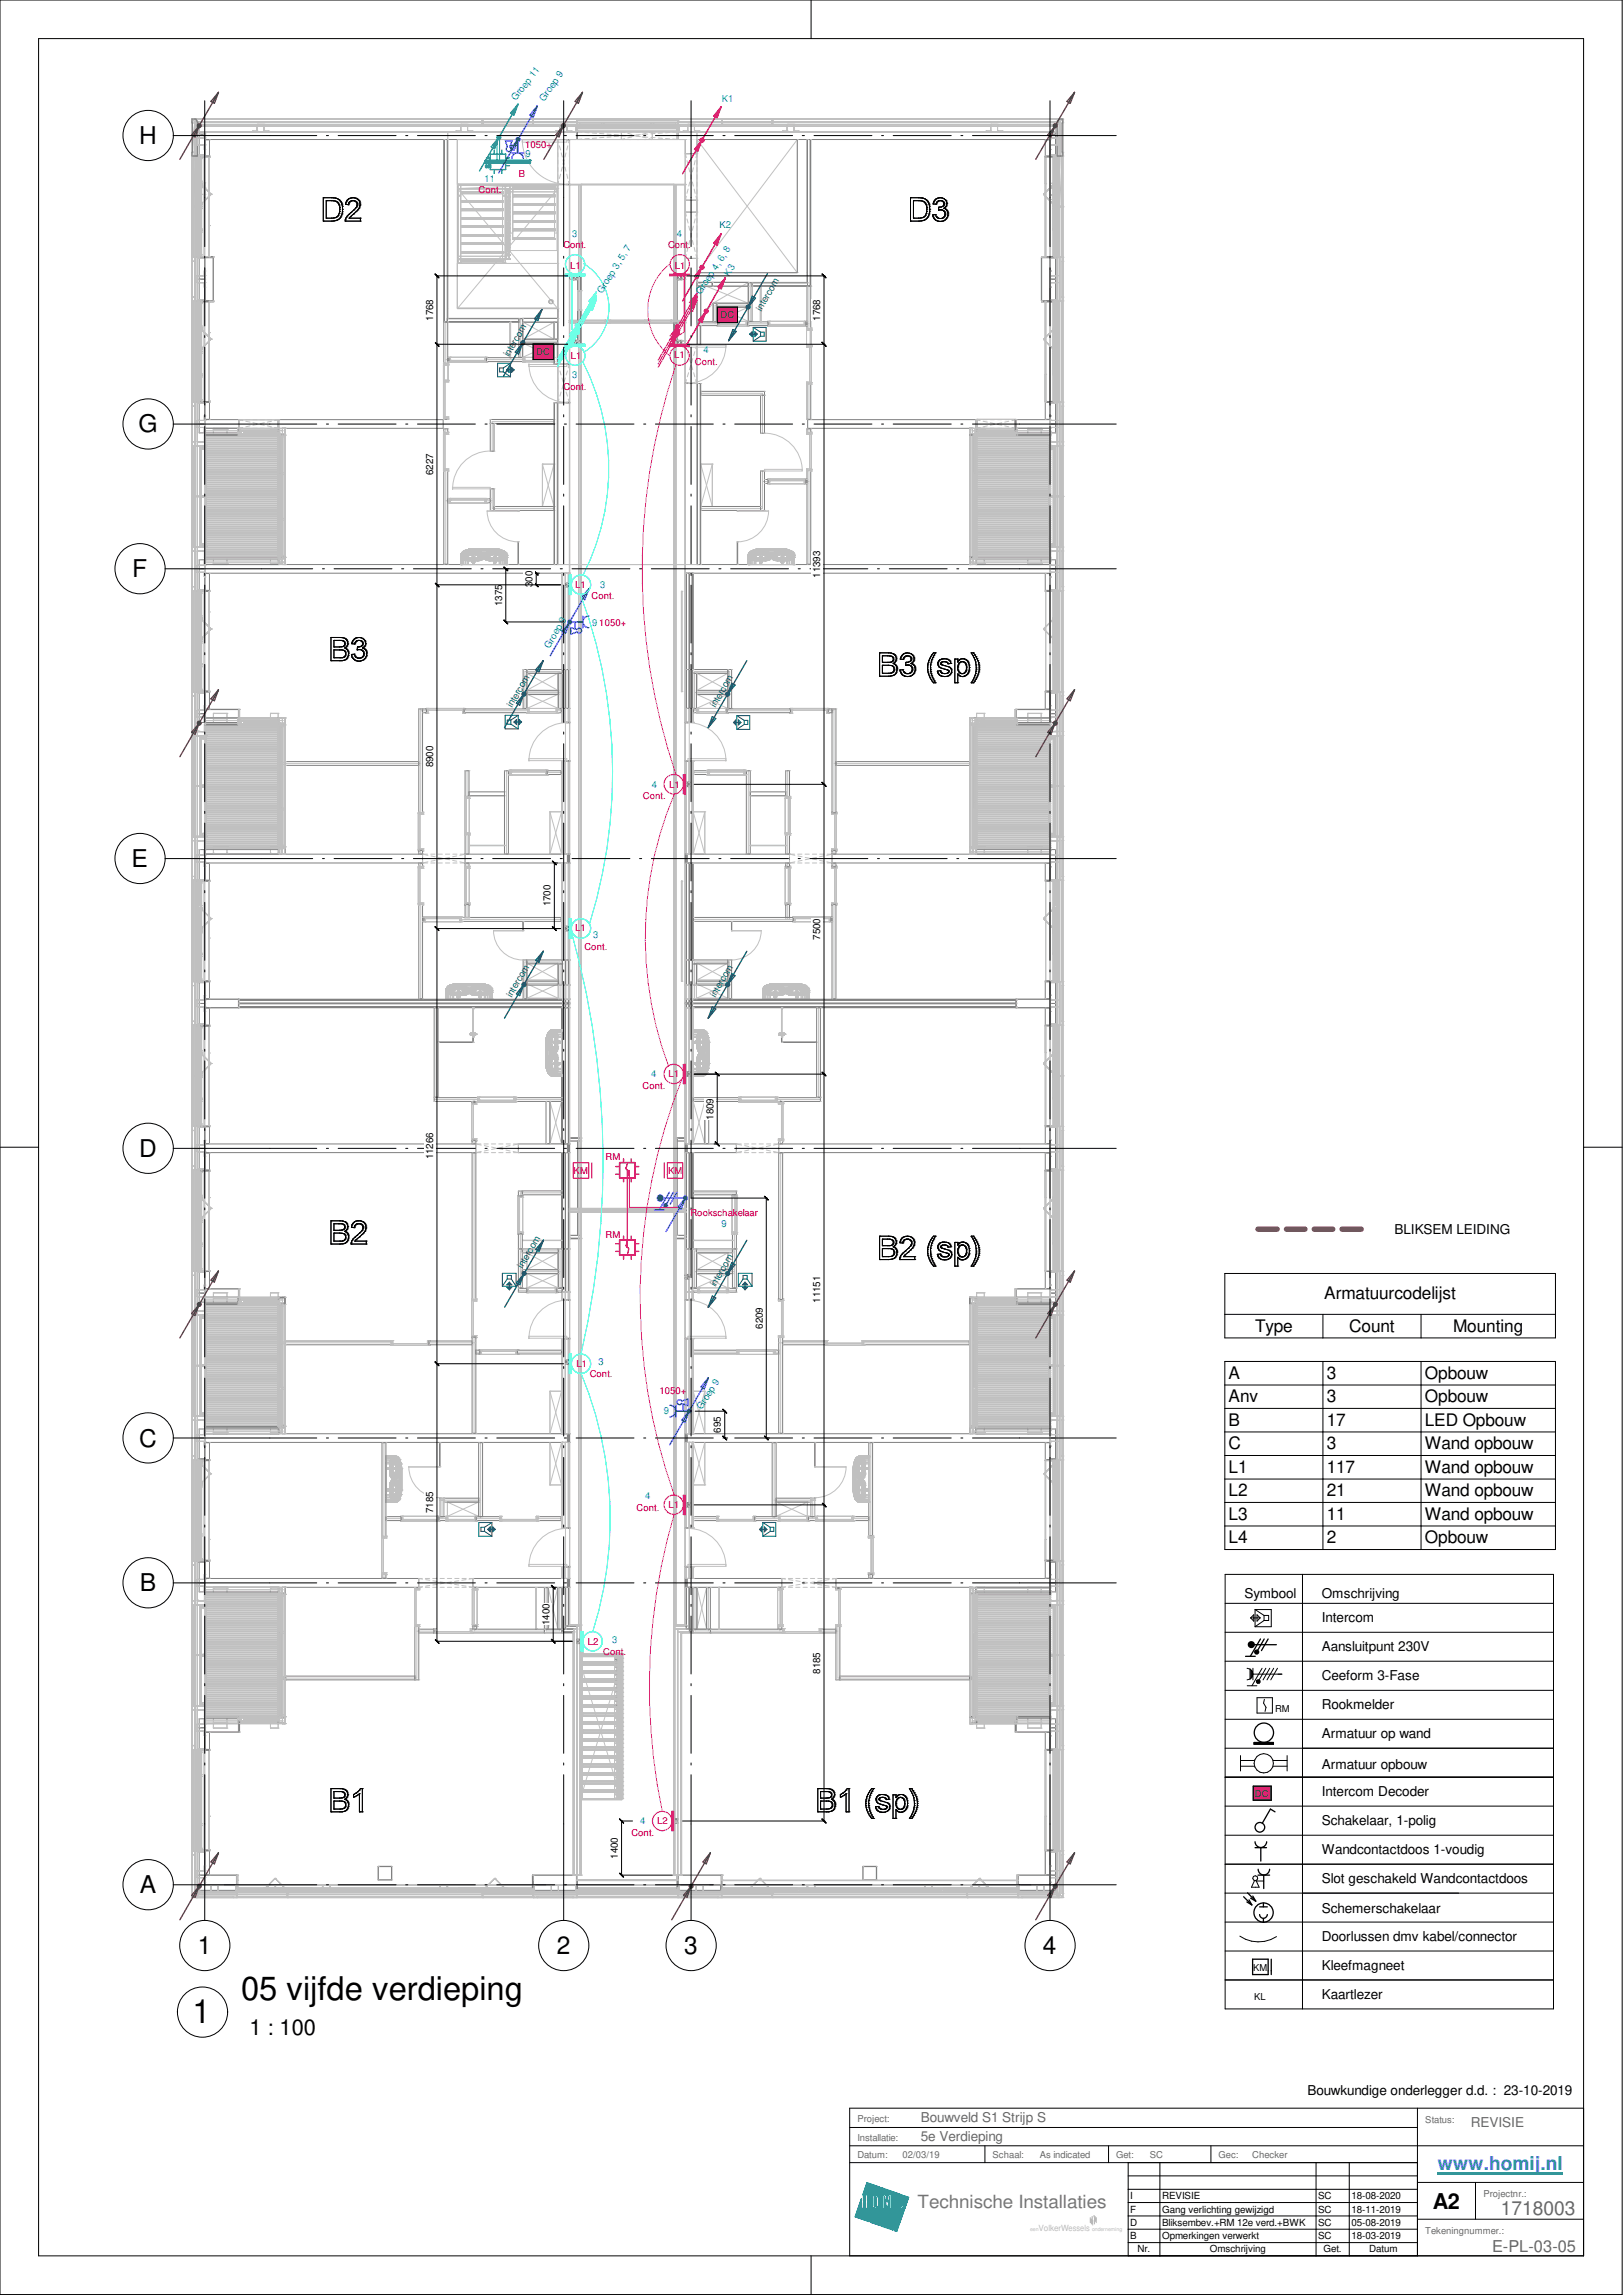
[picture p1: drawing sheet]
<svg xmlns="http://www.w3.org/2000/svg" width="420mm" height="594mm" viewBox="0 0 420 594" stroke-linecap="round" stroke-linejoin="round" font-family="sans-serif">
<defs><g id="words">
<g font-size="8.4">
<text x="62.4" y="517.7">05 vijfde verdieping</text>
<text x="49.9" y="523.7">1</text>
</g>
<g font-size="6.3">
<text x="36" y="37.3">H</text>
<text x="35.9" y="111.9">G</text>
<text x="34.2" y="149.4">F</text>
<text x="34.1" y="224.4">E</text>
<text x="36" y="299.4">D</text>
<text x="36" y="374.4">C</text>
<text x="36.2" y="411.9">B</text>
<text x="36.2" y="490.1">A</text>
<text x="51.2" y="505.8">1</text>
<text x="144.1" y="505.8">2</text>
<text x="177.1" y="505.8">3</text>
<text x="270" y="505.8">4</text>
</g>
<g font-size="5.6">
<text x="64.6" y="526.8">1 : 100</text>
<text x="370.9" y="571.8">A2</text>
</g>
<text font-size="5" fill="#676767" x="388.5" y="573.3">1718003</text>
<text font-size="4.9" fill="#0080ff" x="372.2" y="561.8">www.homij.nl</text>
<text font-size="4.7" fill="#767676" x="237.5" y="571.7">Technische Installaties</text>
<g font-size="4.5">
<text x="342.8" y="336.4">Armatuurcodelijst</text>
<text x="324.9" y="344.7">Type</text>
<text x="349.2" y="344.7">Count</text>
<text x="376.2" y="344.7">Mounting</text>
<text x="318.1" y="356.9">A</text>
<text x="343.5" y="356.9">3</text>
<text x="368.9" y="356.9">Opbouw</text>
<text x="318.1" y="363">Anv</text>
<text x="343.5" y="363">3</text>
<text x="368.9" y="363">Opbouw</text>
<text x="318.1" y="369.1">B</text>
<text x="343.5" y="369.1">17</text>
<text x="368.9" y="369.1">LED Opbouw</text>
<text x="318.1" y="375.1">C</text>
<text x="343.5" y="375.1">3</text>
<text x="368.9" y="375.1">Wand opbouw</text>
<text x="318.1" y="381.2">L1</text>
<text x="343.5" y="381.2">117</text>
<text x="368.9" y="381.2">Wand opbouw</text>
<text x="318.1" y="387.3">L2</text>
<text x="343.5" y="387.3">21</text>
<text x="368.9" y="387.3">Wand opbouw</text>
<text x="318.1" y="393.4">L3</text>
<text x="343.5" y="393.4">11</text>
<text x="368.9" y="393.4">Wand opbouw</text>
<text x="318.1" y="399.5">L4</text>
<text x="343.5" y="399.5">2</text>
<text x="368.9" y="399.5">Opbouw</text>
</g>
<text font-size="4.2" fill="#676767" x="386.2" y="583">E-PL-03-05</text>
<g font-size="3.5">
<text x="361" y="319.4">BLIKSEM LEIDING</text>
<text x="322.2" y="413.7">Symbool</text>
<text x="342.2" y="413.7">Omschrijving</text>
<text x="342.2" y="419.9">Intercom</text>
<text x="342.2" y="427.4">Aansluitpunt 230V</text>
<text x="342.2" y="434.9">Ceeform 3-Fase</text>
<text x="342.2" y="442.4">Rookmelder</text>
<text x="342.2" y="449.9">Armatuur op wand</text>
<text x="342.2" y="457.8">Armatuur opbouw</text>
<text x="342.2" y="464.9">Intercom Decoder</text>
<text x="342.2" y="472.4">Schakelaar, 1-polig</text>
<text x="342.2" y="479.9">Wandcontactdoos 1-voudig</text>
<text x="342.2" y="487.4">Slot geschakeld Wandcontactdoos</text>
<text x="342.2" y="495.3">Schemerschakelaar</text>
<text x="342.2" y="502.5">Doorlussen dmv kabel/connector</text>
<text x="342.2" y="509.9">Kleefmagneet</text>
<text x="342.2" y="517.4">Kaartlezer</text>
<text x="338.5" y="542.2">Bouwkundige onderlegger d.d. : 23-10-2019</text>
</g>
<g font-size="3.5" fill="#676767">
<text x="238.4" y="549.4">Bouwveld S1 Strijp S</text>
<text x="380.7" y="550.6">REVISIE</text>
<text x="238.4" y="554.3">5e Verdieping</text>
</g>
<g font-size="2.5" fill="#0080c0">
<text x="133.6" y="26.2" transform="rotate(-52 133.6 26.2)">Groep 11</text>
<text x="140.8" y="26.3" transform="rotate(-54 140.8 26.3)">Groep 9</text>
<text x="186.9" y="26.4">K1</text>
<text x="136.1" y="40.7">9</text>
<text x="125.4" y="47">11</text>
<text x="186.2" y="59">K2</text>
<text x="148.1" y="61.3">3</text>
<text x="175.2" y="61.3">4</text>
<text x="188.8" y="71.6" transform="rotate(-58 188.8 71.6)">K3</text>
<text x="155.9" y="76.2" transform="rotate(-58 155.9 76.2)">Groep 3, 5, 7</text>
<text x="181.4" y="76.4" transform="rotate(-57 181.4 76.4)">Groep 4, 6, 8</text>
<text x="182.2" y="91.3">4</text>
<text x="148.1" y="97.8">3</text>
<text x="155.4" y="152.1">3</text>
<text x="153.3" y="162">9</text>
<text x="142.3" y="168" transform="rotate(-60 142.3 168)">Groep 9</text>
<text x="168.7" y="203.9">4</text>
<text x="153.5" y="242.9">3</text>
<text x="168.6" y="278.8">4</text>
<text x="186.8" y="317.5">9</text>
<text x="154.9" y="353.4">3</text>
<text x="171.9" y="366">9</text>
<text x="181.7" y="365" transform="rotate(-58 181.7 365)">Groep 9</text>
<text x="167" y="387.9">4</text>
<text x="158.5" y="425.4">3</text>
<text x="165.7" y="472.3">4</text>
</g>
<g font-size="2.5" fill="#f00">
<text x="135.9" y="38.2">1050+</text>
<text x="134.3" y="45.8">B</text>
<text x="123.9" y="50">Cont.</text>
<text x="145.8" y="64.3">Cont.</text>
<text x="172.9" y="64.3">Cont.</text>
<text x="147.6" y="69.5">L1</text>
<text x="174.7" y="69.5">L1</text>
<text x="147.7" y="92.8">L1</text>
<text x="174.5" y="92.8">L1</text>
<text x="179.9" y="94.4">Cont.</text>
<text x="145.9" y="100.8">Cont.</text>
<text x="148.9" y="152.1">L1</text>
<text x="153.2" y="155.2">Cont.</text>
<text x="155.2" y="162">1050+</text>
<text x="173.2" y="203.9">L1</text>
<text x="166.5" y="206.9">Cont.</text>
<text x="148.9" y="241.1">L1</text>
<text x="151.3" y="245.9">Cont.</text>
<text x="166.4" y="281.9">Cont.</text>
<text x="173.1" y="278.8">L1</text>
<text x="148.5" y="303.8">KM</text>
<text x="156.8" y="300.4">RM</text>
<text x="172.9" y="303.8">KM</text>
<text x="178.7" y="314.8">Rookschakelaar</text>
<text x="156.8" y="320.3">RM</text>
<text x="149.2" y="353.8">L1</text>
<text x="152.7" y="356.4">Cont.</text>
<text x="170.7" y="360.8">1050+</text>
<text x="164.8" y="391">Cont.</text>
<text x="173.1" y="390.3">L1</text>
<text x="152.1" y="425.7">L2</text>
<text x="156.2" y="428.5">Cont.</text>
<text x="170.1" y="472.3">L2</text>
<text x="163.4" y="475.3">Cont.</text>
</g>
<g font-size="2.5">
<text x="112.1" y="83" transform="rotate(-90 112.1 83)">1768</text>
<text x="212.3" y="83.1" transform="rotate(-90 212.3 83.1)">1768</text>
<text x="112.1" y="123" transform="rotate(-90 112.1 123)">6227</text>
<text x="212.3" y="149.5" transform="rotate(-90 212.3 149.5)">11393</text>
<text x="137.9" y="151.9" transform="rotate(-90 137.9 151.9)">300</text>
<text x="130" y="156.9" transform="rotate(-90 130 156.9)">1375</text>
<text x="112.1" y="198.6" transform="rotate(-90 112.1 198.6)">8900</text>
<text x="142.5" y="234.7" transform="rotate(-90 142.5 234.7)">1700</text>
<text x="212.3" y="243.3" transform="rotate(-90 212.3 243.3)">7500</text>
<text x="184.7" y="289.9" transform="rotate(-90 184.7 289.9)">1809</text>
<text x="112.1" y="300.1" transform="rotate(-90 112.1 300.1)">11266</text>
<text x="212.3" y="337.2" transform="rotate(-90 212.3 337.2)">11151</text>
<text x="197.4" y="344" transform="rotate(-90 197.4 344)">6209</text>
<text x="186.6" y="370.8" transform="rotate(-90 186.6 370.8)">695</text>
<text x="112.1" y="391.7" transform="rotate(-90 112.1 391.7)">7185</text>
<text x="142.3" y="420.6" transform="rotate(-90 142.3 420.6)">1400</text>
<text x="212.3" y="433.2" transform="rotate(-90 212.3 433.2)">8185</text>
<text x="330.1" y="443.3">RM</text>
<text x="160" y="481.2" transform="rotate(-90 160 481.2)">1400</text>
<text x="324.4" y="510.1">KM</text>
<text x="324.7" y="517.6">KL</text>
<text x="292.6" y="569.3">I</text>
<text x="300.8" y="569.3">REVISIE</text>
<text x="341.2" y="569.3">SC</text>
<text x="349.8" y="569.3">18-08-2020</text>
<text x="292.6" y="572.7">F</text>
<text x="300.8" y="572.7">Gang verlichting gewijzigd</text>
<text x="341.2" y="572.7">SC</text>
<text x="349.8" y="572.7">18-11-2019</text>
<text x="292.6" y="579.6">B</text>
<text x="292.6" y="576.2">D</text>
<text x="300.8" y="579.6">Opmerkingen verwerkt</text>
<text x="300.8" y="576.2">Bliksembev.+RM 12e verd.+BWK</text>
<text x="341.2" y="576.2">SC</text>
<text x="341.2" y="579.6">SC</text>
<text x="349.8" y="576.2">05-08-2019</text>
<text x="349.8" y="579.6">18-03-2019</text>
<text x="294.5" y="583.1">Nr.</text>
<text x="313.2" y="583.1">Omschrijving</text>
<text x="342.6" y="583.1">Get.</text>
<text x="354.4" y="583.1">Datum</text>
</g>
<g font-size="2.5" fill="#008040">
<text x="186.5" y="82.4">DC</text>
<text x="197.1" y="80.6" transform="rotate(-60 197.1 80.6)">intercom</text>
<text x="131.7" y="92.5" transform="rotate(-60 131.7 92.5)">intercom</text>
<text x="138.8" y="91.9">DC</text>
<text x="132.6" y="183.3" transform="rotate(-60 132.6 183.3)">intercom</text>
<text x="185.2" y="183.3" transform="rotate(-60 185.2 183.3)">intercom</text>
<text x="132.5" y="258.3" transform="rotate(-60 132.5 258.3)">intercom</text>
<text x="185.2" y="258.3" transform="rotate(-60 185.2 258.3)">intercom</text>
<text x="135.3" y="328.5" transform="rotate(-60 135.3 328.5)">intercom</text>
<text x="185.2" y="333.2" transform="rotate(-60 185.2 333.2)">intercom</text>
<text x="324.9" y="465.1">DC</text>
</g>
<g font-size="2.5" fill="#676767">
<text x="222" y="549.2">Project:</text>
<text x="369" y="549.5">Status:</text>
<text x="222" y="554.2">Installatie:</text>
<text x="222" y="558.7">Datum:</text>
<text x="233.6" y="558.6">02/03/19</text>
<text x="257" y="558.7">Schaal:</text>
<text x="269.2" y="558.6">As indicated</text>
<text x="289" y="558.7">Get:</text>
<text x="297.7" y="558.6">SC</text>
<text x="315.5" y="558.7">Gec:</text>
<text x="324.2" y="558.6">Checker</text>
<text x="384" y="568.7">Projectnr.:</text>
<text x="369" y="578.2">Tekeningnummer.:</text>
</g>
<text font-size="2.2" fill="#bababa" x="268.9" y="577.6">VolkerWessels</text>
<text font-size="1.4" fill="#bababa" x="282.7" y="577.6">onderneming</text>
</g></defs>
<g fill="none" stroke="#c0c0c0" stroke-width=".26">
<path d="M53 36.1h.1M53 34.1h.1M53 36.1h218.8M53 34.1h218.8M53 34.1v76.8M115.9 34.1h.1M115.9 34.1v14.7M149.3 36.1h.1M149.3 34.1h.1M149.3 34.1v2M160.9 36.1h.1M160.9 34.1h.1"/>
<path d="M160.9 34.1v2M168.9 36.1h.1M168.9 34.1h.1M168.9 34.1v2M175.6 36.1h.1M175.6 34.1h.1M175.6 34.1v2M180.4 34.1h.1M180.4 36.1h.1M180.4 36.1l26 34.5M180.4 34.1v2M206.4 36.1h.1"/>
<path d="M206.4 36.1l-26 34.5M206.4 36.1v34.5M207 36.1h.1M207 34.1h.1M207 34.1v37.1M208.9 36.1h.1M208.9 36.1v37M271.8 36.1h.1M271.8 34.1h.1M271.8 34.1v76.8M115.9 48.8h.1M115.9 48.8h1.9"/>
<path d="M117.8 48.8h.1M117.8 48.8v31.7M118.4 48.8l26 31.1M144.4 48.8l-26 31.1M180.4 70.6h.1M180.4 73.1h.1M180.4 70.6v2.5M180.4 70.6h26M180.4 73.1h28.5M184.6 78.5h.1M184.6 78.5v4.8M184.6 78.5h9.1"/>
<path d="M185.6 79.5h.1M185.6 79.5h8.1M185.6 79.5v3.7M193.7 73.1h.1M193.7 71.2h.1M193.7 78.5h.1M193.7 79.5h.1M193.7 71.2v7.3M193.7 79.5v3.7M193.7 71.2h13.3M206.4 70.6h.1M207 71.2h.1"/>
<path d="M208.9 73.1h.1M117.8 80.5h.1M117.8 80.5h26.6M135.3 88.8h.1M135.3 92.5h.1M135.3 88.8h8.1M135.3 88.8v3.7M135.3 92.5h8.1M135.4 83.4h.1M135.4 87.8h.1M135.4 83.4l8 4.4M135.4 83.4h8"/>
<path d="M135.4 83.4v4.4M135.4 87.8h8M143.4 83.4h.1M143.4 87.8h.1M143.4 88.8h.1M143.4 92.5h.1M143.4 83.4l-8 4.4M143.4 83.4v4.4M143.4 88.8v3.7M144.4 80.5h.1M144.4 80.5v65.6M180.4 83.3h.1"/>
<path d="M180.4 83.3v62.8M180.4 83.3h4.2M184.6 83.3h.1M185.6 83.2h.1M185.6 83.2h8.1M193.7 83.2h.1M53 110.9h.1M53 110.9h20.7M73.7 110.9h.1M73.7 110.9v35.2M251.1 110.9h.1M251.1 110.9h20.7"/>
<path d="M251.1 110.9v35.2M271.8 110.9h.1M140.4 120.1h.1M140.4 131.1h.1M140.4 120.1h3M140.4 131.1h3M140.4 120.1v11M143.4 120.1h.1M143.4 131.1h.1M143.4 120.1v11M181.4 120.1h.1M181.4 131.1h.1"/>
<path d="M181.4 120.1h3M181.4 120.1v11M181.4 131.1h3M184.4 120.1h.1M184.4 131.1h.1M184.4 120.1v11M53 146.1h.1M53 146.1v39.7M53 146.1h20.7M73.7 146.1h.1M144.4 146.1h.1M144.4 146.1h36"/>
<path d="M180.4 146.1h.1M251.1 146.1h.1M251.1 146.1h20.7M271.8 146.1h.1M271.8 146.1v39.7M136.4 174.3h.1M136.4 178.7h.1M136.4 179.7h.1M136.4 174.3h8M136.4 178.7h8M136.4 174.3v4.4M136.4 179.7v3.7"/>
<path d="M136.4 179.7h8.1M144.4 174.3h.1M144.4 178.7h.1M144.4 174.3v4.4M144.5 179.7h.1M144.5 179.7v3.7M180.3 179.7h.1M180.3 179.7h8.1M180.3 179.7v3.7M180.4 174.3h.1M180.4 178.7h.1M180.4 174.3v4.4"/>
<path d="M180.4 174.3h8M180.4 178.7h8M188.4 174.3h.1M188.4 178.7h.1M188.4 179.7h.1M188.4 174.3v4.4M188.4 179.7v3.7M53 185.8h.1M53 185.8h20.7M73.7 185.8h.1M73.7 185.8v35.3M136.4 183.4h.1"/>
<path d="M136.4 183.4h8.1M144.5 183.4h.1M180.3 183.4h.1M180.3 183.4h8.1M188.4 183.4h.1M251.1 185.8h.1M251.1 185.8v35.3M251.1 185.8h20.7M271.8 185.8h.1M142.4 210.1h.1M142.4 210.1v11M142.4 210.1h3"/>
<path d="M145.4 210.1h.1M145.4 210.1v11M179.5 210.1h.1M179.5 210.1v11M179.5 210.1h3M182.5 210.1h.1M182.5 210.1v11M53 221.1h.1M53 221.1v114.7M53 221.1h20.7M73.7 221.1h.1M142.4 221.1h.1"/>
<path d="M142.4 221.1h3M145.4 221.1h.1M179.5 221.1h.1M179.5 221.1h3M182.5 221.1h.1M251.1 221.1h.1M251.1 221.1h20.7M271.8 221.1h.1M271.8 221.1v114.7M136.4 249.3h.1M136.4 253.7h.1M136.4 254.7h.1"/>
<path d="M136.4 258.4h.1M136.4 249.3v4.4M136.4 254.7v3.7M136.4 249.3h8M136.4 253.7h8M136.4 254.7h8.1M136.4 258.4h8.1M144.4 249.3h.1M144.4 253.7h.1M144.4 249.3v4.4M144.5 258.4h.1M144.5 254.7h.1"/>
<path d="M144.5 254.7v3.7M180.3 254.7h.1M180.3 258.4h.1M180.3 254.7v3.7M180.3 254.7h8.1M180.3 258.4h8.1M180.4 249.3h.1M180.4 253.7h.1M180.4 249.3v4.4M180.4 249.3h8M180.4 253.7h8M188.4 249.3h.1"/>
<path d="M188.4 253.7h.1M188.4 258.4h.1M188.4 254.7h.1M188.4 249.3v4.4M188.4 254.7v3.7M142.4 285.1h.1M142.4 296.1h.1M142.4 285.1v11M142.4 296.1h3M142.4 285.1h3M145.4 285.1h.1M145.4 296.1h.1"/>
<path d="M145.4 285.1v11M179.5 285.1h.1M179.5 296.1h.1M179.5 285.1v11M179.5 296.1h3M179.5 285.1h3M182.5 296.1h.1M182.5 285.1h.1M182.5 285.1v11M53 335.8h.1M53 335.8h20.7M73.7 335.8h.1"/>
<path d="M73.7 335.8v35.3M136.4 324.3h.1M136.4 328.7h.1M136.4 329.7h.1M136.4 333.4h.1M136.4 324.3v4.4M136.4 329.7v3.7M136.4 324.3h8M136.4 328.7h8M136.4 329.7h8.1M136.4 333.4h8.1M144.4 324.3h.1"/>
<path d="M144.4 328.7h.1M144.4 324.3v4.4M144.5 333.4h.1M144.5 329.7h.1M144.5 329.7v3.7M180.3 329.7h.1M180.3 333.4h.1M180.3 329.7v3.7M180.3 329.7h8.1M180.3 333.4h8.1M180.4 324.3h.1M180.4 328.7h.1"/>
<path d="M180.4 324.3v4.4M180.4 324.3h8M180.4 328.7h8M188.4 324.3h.1M188.4 328.7h.1M188.4 333.4h.1M188.4 329.7h.1M188.4 324.3v4.4M188.4 329.7v3.7M251.1 335.8h.1M251.1 335.8v35.3M251.1 335.8h20.7"/>
<path d="M271.8 335.8h.1M53 371.1h.1M53 371.1v39.8M53 371.1h20.7M73.7 371.1h.1M142.4 373.4h.1M142.4 360.1h.1M142.4 371.1h.1M142.4 371.1h3M142.4 373.4h3M142.4 360.1v11M142.4 373.4v11"/>
<path d="M142.4 360.1h3M145.4 373.4h.1M145.4 360.1h.1M145.4 371.1h.1M145.4 360.1v11M145.4 373.4v11M179.5 373.4h.1M179.5 360.1h.1M179.5 371.1h.1M179.5 371.1h3M179.5 373.4h3M179.5 360.1v11"/>
<path d="M179.5 373.4v11M179.5 360.1h3M182.5 373.4h.1M182.5 371.1h.1M182.5 360.1h.1M182.5 360.1v11M182.5 373.4v11M251.1 371.1h.1M251.1 371.1h20.7M271.8 371.1h.1M271.8 371.1v39.8M115.8 388.8h.1"/>
<path d="M115.8 392.5h.1M115.8 388.8h8.1M115.8 392.5h8.1M115.8 388.8v3.7M123.9 388.8h.1M123.9 392.5h.1M123.9 388.8v3.7M142.4 384.4h.1M142.4 384.4h3M145.4 384.4h.1M179.5 384.4h.1M179.5 384.4h3"/>
<path d="M182.5 384.4h.1M200.9 388.8h.1M200.9 392.5h.1M200.9 388.8h8.1M200.9 388.8v3.7M200.9 392.5h8.1M209 388.8h.1M209 392.5h.1M209 388.8v3.7M53 410.9h.1M53 410.9h20.7M73.7 410.9h.1"/>
<path d="M73.7 410.9v35.3M141.9 410.9h.1M141.9 410.9h2.5M141.9 410.9v10.8M144.4 410.9h.1M144.4 410.9v10.8M180.4 410.9h.1M180.4 410.9v10.8M180.4 410.9h2.5M182.9 410.9h.1M182.9 410.9v10.8M251.1 410.9h.1"/>
<path d="M251.1 410.9v35.3M251.1 410.9h20.7M271.8 410.9h.1M141.9 421.7h.1M141.9 421.7h2.5M144.4 421.7h.1M150.2 430.3h.1M150.2 430.3l10.6 35.6M150.2 430.3h10.6M150.2 430.3v35.6M160.8 430.3h.1M160.8 430.3l-10.6 35.6"/>
<path d="M160.8 430.3v35.6M180.4 421.7h.1M180.4 421.7h2.5M182.9 421.7h.1M53 446.2h.1M53 446.2v41.7M53 446.2h20.7M73.7 446.2h.1M251.1 446.2h.1M251.1 446.2h20.7M271.8 446.2h.1M271.8 446.2v41.7"/>
<path d="M150.2 465.9h.1M150.2 465.9h10.6M160.8 465.9h.1M53 487.9h.1M53 487.9h218.8M271.8 487.9h.1"/>
</g>
<path d="M53 34.1h218.8v2h-218.8z" fill="#fff"/>
<path d="M53 34.1h96.3v2h-96.3zM177.4 36.1h-1.8v-2h96.2v2h-91.4" fill="none" stroke="#808080" stroke-width=".26"/>
<g fill="none" stroke="#c0c0c0" stroke-width=".26">
<path d="M53 36.1h.1M53 34.1h.1M149.3 36.1h.1M149.3 34.1h.1M149.3 34.1l1.3 .1M149.3 34.1v.6M149.3 35.5v.6M149.3 34.1h1.3M149.3 36.1h1.3M150.6 36l-1.3 .1M151.4 34.3l1.1 .1M151.4 34.1h1.1"/>
<path d="M151.4 36.1h1.1M152.5 35.9h-1.1M153.3 34.1h1.1M153.3 36.1h1.1M153.3 34.4l1.1 .1M154.4 35.7l-1.1 .1M155.2 34.1h1.1M155.2 36.1h1.1M155.2 34.5l1.1 .1M156.3 35.6h-1.1M157.1 34.1h1.1M157.1 36.1h1.1"/>
<path d="M157.1 34.7l1.1 .1M158.2 35.4l-1.1 .1M159 34.8l1.1 .1M159 34.1h1.1M159 36.1h1.1M160.1 35.3h-1.1M160.9 35l1.1 .1M160.9 34.1h1.1M160.9 36.1h1.1M162 35.1l-1.1 .1M162.8 35.1l1.1 .1M162.8 34.1h1.1"/>
<path d="M162.8 36.1h1.1M163.9 35l-1.1 .1M164.7 35.3h1.1M164.7 34.1h1.1M164.7 36.1h1.1M165.8 34.8l-1.1 .1M166.6 35.4l1.1 .1M166.6 34.1h1.1M166.6 36.1h1.1M167.7 34.7l-1.1 .1M168.5 35.6h1.1M168.5 34.1h1.1"/>
<path d="M168.5 36.1h1.1M169.6 34.5l-1.1 .1M170.4 35.7l1.1 .1M170.4 34.1h1.1M170.4 36.1h1.1M171.5 34.4l-1.1 .1M172.3 35.9h1.1M172.3 34.1h1.1M172.3 36.1h1.1M173.4 34.3l-1.1 .1M174.2 36l1.4 .1M174.2 34.1h1.4"/>
<path d="M174.2 36.1h1.4M175.6 36.1h.1M175.6 34.1h.1M175.6 34.1l-1.4 .1M175.6 34.1v.6M175.6 35.5v.6M271.8 36.1h.1M271.8 34.1h.1"/>
</g>
<path d="M53 108.6h61.7v2.3h-61.7z" fill="#fff"/>
<path d="M53 108.6h8.8v2.3h-8.8zM72.2 108.6h42.5v2.3h-42.5z" fill="none" stroke="#808080" stroke-width=".26"/>
<path d="M53 110.9h.1M53 108.6h.1M61.8 110.9h.1M61.8 108.6h.1M72.2 110.9h.1M72.2 108.6h.1M114.7 110.9h.1M114.7 108.6h.1" fill="none" stroke="#c0c0c0" stroke-width=".26"/>
<path d="M53 146.1h94.4v2.3h-94.4z" fill="#fff"/>
<path d="M144.4 146.1h-91.4v2.3h94.4v-2.3" fill="none" stroke="#808080" stroke-width=".26"/>
<path d="M53 148.4h.1M53 146.1h.1M147.4 148.4h.1" fill="none" stroke="#c0c0c0" stroke-width=".26"/>
<path d="M177.4 146.1h94.4v2.3h-94.4z" fill="#fff"/>
<path d="M177.4 146.1v2.3h94.4v-2.3h-91.4" fill="none" stroke="#808080" stroke-width=".26"/>
<path d="M177.4 148.4h.1M271.8 148.4h.1M271.8 146.1h.1" fill="none" stroke="#c0c0c0" stroke-width=".26"/>
<path d="M53 221.1h93.9v2.3h-93.9z" fill="#fff"/>
<path d="M53 221.1h56.4v2.3h-56.4zM120.4 221.1h26.5v2.3h-26.5z" fill="none" stroke="#808080" stroke-width=".26"/>
<path d="M53 223.4h.1M53 221.1h.1M109.4 223.4h.1M109.4 221.1h.1M120.4 223.4h.1M120.4 221.1h.1M146.9 223.4h.1M146.9 221.1h.1" fill="none" stroke="#c0c0c0" stroke-width=".26"/>
<path d="M177.9 221.1h93.9v2.3h-93.9z" fill="#fff"/>
<path d="M177.9 221.1h26.5v2.3h-26.5zM215.4 221.1h56.4v2.3h-56.4z" fill="none" stroke="#808080" stroke-width=".26"/>
<path d="M177.9 223.4h.1M177.9 221.1h.1M204.4 223.4h.1M204.4 221.1h.1M215.4 223.4h.1M215.4 221.1h.1M271.8 223.4h.1M271.8 221.1h.1" fill="none" stroke="#c0c0c0" stroke-width=".26"/>
<path d="M53 296.1h93.9v2.3h-93.9z" fill="#fff"/>
<path d="M53 296.1h70.2v2.3h-70.2zM134.2 296.1h12.7v2.3h-12.7z" fill="none" stroke="#808080" stroke-width=".26"/>
<path d="M53 298.4h.1M53 296.1h.1M123.2 298.4h.1M123.2 296.1h.1M134.2 298.4h.1M134.2 296.1h.1M146.9 298.4h.1M146.9 296.1h.1" fill="none" stroke="#c0c0c0" stroke-width=".26"/>
<path d="M177.9 296.1h93.9v2.3h-93.9z" fill="#fff"/>
<path d="M177.9 296.1h12.7v2.3h-12.7zM201.6 296.1h70.2v2.3h-70.2z" fill="none" stroke="#808080" stroke-width=".26"/>
<path d="M177.9 298.4h.1M177.9 296.1h.1M190.6 298.4h.1M190.6 296.1h.1M201.6 298.4h.1M201.6 296.1h.1M271.8 298.4h.1M271.8 296.1h.1" fill="none" stroke="#c0c0c0" stroke-width=".26"/>
<path d="M53 371.1h93.9v2.3h-93.9z" fill="#fff"/>
<path d="M53 371.1h93.9v2.3h-93.9z" fill="none" stroke="#808080" stroke-width=".26"/>
<path d="M53 373.4h.1M53 371.1h.1M146.9 373.4h.1M146.9 371.1h.1" fill="none" stroke="#c0c0c0" stroke-width=".26"/>
<path d="M177.9 371.1h93.9v2.3h-93.9z" fill="#fff"/>
<path d="M177.9 371.1h93.9v2.3h-93.9z" fill="none" stroke="#808080" stroke-width=".26"/>
<path d="M177.9 373.4h.1M177.9 371.1h.1M271.8 373.4h.1M271.8 371.1h.1" fill="none" stroke="#c0c0c0" stroke-width=".26"/>
<path d="M53 408.6h93.9v2.3h-93.9z" fill="#fff"/>
<path d="M53 408.6h55.4v2.3h-55.4zM122.4 408.6h24.5v2.3h-24.5z" fill="none" stroke="#808080" stroke-width=".26"/>
<path d="M53 410.9h.1M53 408.6h.1M108.4 410.9h.1M108.4 408.6h.1M122.4 410.9h.1M122.4 408.6h.1M146.9 410.9h.1M146.9 408.6h.1" fill="none" stroke="#c0c0c0" stroke-width=".26"/>
<path d="M177.9 408.6h93.9v2.3h-93.9z" fill="#fff"/>
<path d="M177.9 408.6h24.5v2.3h-24.5zM216.4 408.6h55.4v2.3h-55.4z" fill="none" stroke="#808080" stroke-width=".26"/>
<g fill="none" stroke="#c0c0c0" stroke-width=".26">
<path d="M108.4 408.6l1 .2M108.4 408.6v.8M108.4 410.1v.8M108.4 408.6h.9M108.4 410.9h.9M109.4 410.7l-1 .2M110.1 408.6h1.1M110.1 410.9h1.1M110.2 408.9l1.1 .2M111.3 410.4l-1.1 .2M112 408.6h1.1M112 410.9h1.1"/>
<path d="M112.1 409.2l1.1 .2M113.2 410.1l-1.1 .2M113.9 409.5l1.1 .2M113.9 408.6h1.1M113.9 410.9h1.1M115 409.8l-1.1 .2M115.8 409.8l1.1 .2M115.8 408.6h1.1M115.8 410.9h1.1M116.9 409.5l-1.1 .2M117.7 410.1l1 .2M117.7 408.6h1.1"/>
<path d="M117.7 410.9h1.1M118.7 409.2l-1 .2M119.5 410.4l1.1 .2M119.6 408.6h1.1M119.6 410.9h1.1M120.6 408.9l-1.1 .2M121.4 410.7l1 .2M121.5 408.6h.9M121.5 410.9h.9M122.4 408.6l-1 .2M122.4 408.6v.8M122.4 410.1v.8"/>
<path d="M177.9 410.9h.1M177.9 408.6h.1M202.4 410.9h.1M202.4 408.6h.1M202.4 408.6h.9M202.4 410.9h.9M202.4 408.6l1 .2M202.4 408.6v.8M202.4 410.1v.8M203.4 410.7l-1 .2M204.1 408.6h1.1M204.1 410.9h1.1"/>
<path d="M204.2 408.9l1.1 .2M205.3 410.4l-1.1 .2M206 408.6h1.1M206 410.9h1.1M206 409.2l1.1 .2M207.1 410.1l-1.1 .2M207.9 408.6h1.1M207.9 410.9h1.1M207.9 409.5l1.1 .2M209 409.8l-1.1 .2M209.8 408.6h1.1M209.8 410.9h1.1"/>
<path d="M209.8 409.8l1.1 .2M210.9 409.5l-1.1 .2M211.7 410.1l1.1 .2M211.7 408.6h1.1M211.7 410.9h1.1M212.8 409.2l-1.1 .2M213.6 410.4l1 .2M213.6 408.6h1.1M213.6 410.9h1.1M214.6 408.9l-1 .2M215.4 410.7l1 .2M215.5 408.6h.9"/>
<path d="M215.5 410.9h.9M216.4 410.9h.1M216.4 408.6h.1M216.4 408.6l-1 .2M216.4 408.6v.8M216.4 410.1v.8M271.8 410.9h.1M271.8 408.6h.1"/>
</g>
<path d="M206.4 36.1h2.5v34.5h-2.5z" fill="#fff"/>
<path d="M206.4 70.6v-34.5h2.5v34.5" fill="none" stroke="#808080" stroke-width=".26"/>
<path d="M206.4 36.1h.1M208.9 36.1h.1M206.4 70.6h.1" fill="none" stroke="#c0c0c0" stroke-width=".26"/>
<path d="M180.4 70.6h28.5v2.5h-28.5z" fill="#fff"/>
<path d="M206.4 70.6h-26v2.5h28.5v-2.5" fill="none" stroke="#808080" stroke-width=".26"/>
<path d="M180.4 70.6h.1M180.4 73.1h.1M208.9 73.1h.1" fill="none" stroke="#c0c0c0" stroke-width=".26"/>
<path d="M177.4 36.1h3v110h-3z" fill="#fff"/>
<path d="M177.4 36.1v3.7h3v-3.7M177.4 51.8h3v3.1h-3zM177.4 66.9h3v22.3h-3zM177.4 146.1v-46.8h3v46.8" fill="none" stroke="#808080" stroke-width=".26"/>
<g fill="none" stroke="#c0c0c0" stroke-width=".26">
<path d="M177.4 36.1h.1M177.4 39.8h.1M180.4 39.8h.1M180.4 36.1h.1M177.4 51.8h.1M177.4 54.9h.1M180.4 54.9h.1M180.4 51.8h.1M177.4 66.9h.1M180.4 66.9h.1M177.4 89.2h.1M177.4 99.3h.1"/>
<path d="M180.4 99.3h.1M180.4 89.2h.1M180.4 146.1h.1"/>
</g>
<path d="M144.4 47.8h3v98.3h-3z" fill="#fff"/>
<path d="M144.4 47.8h3v46.4h-3zM144.4 146.1v-41.8h3v41.8" fill="none" stroke="#808080" stroke-width=".26"/>
<g fill="none" stroke="#c0c0c0" stroke-width=".26">
<path d="M144.4 36.1l.2 .9M144.4 36.1v.7M144.4 37.6v1.1M144.4 39.5v1.1M144.4 36.1h1.1M144.8 37.8l.3 1M145.3 39.6l.3 1M146.3 36.1h1.1M146.5 39.6l-.2 1M147 37.8l-.3 1M147.4 36.1l-.2 .9M147.4 36.1v.7"/>
<path d="M147.4 37.6v1.1M147.4 39.5v1.1M177.4 39.8l.3 1M177.4 39.8h1.1M177.4 39.8v.8M179.3 39.8h1.1M180.4 39.8l-.2 1M180.4 39.8v.8M144.4 47.8h.1M144.4 47.8h1.1M144.4 41.4v1.1M144.4 43.3v1.1"/>
<path d="M144.4 45.2v1.1M144.4 47.1v.7M144.6 46.9l-.2 .9M145.1 45.1l-.3 1.1M145.6 43.3l-.3 1M145.8 41.4l.2 1.1M146 41.4l-.2 1.1M146.3 43.3l.2 1M146.3 47.8h1.1M146.7 45.1l.3 1.1M147.2 46.9l.2 .9M147.4 47.8h.1"/>
<path d="M147.4 41.4v1.1M147.4 43.3v1.1M147.4 45.2v1.1M147.4 47.1v.7M177.4 51.8h1.1M177.4 41.4v1.1M177.4 43.4v1.1M177.4 45.3v1.1M177.4 47.2v1.1M177.4 49.1v1.1M177.4 51v.8M177.4 54.9v.9"/>
<path d="M177.4 56.6v1.1M177.4 58.5v1.1M177.4 54.9l.3 1M177.4 54.9h1.1M177.7 50.8l-.3 1M177.8 41.6l.3 1.1M177.8 56.7l.3 1M178.1 48.9l-.3 1.1M178.3 43.4l.3 1.1M178.3 58.5l.3 1.1M178.6 47.1l-.3 1.1M178.8 45.3l.2 1.1"/>
<path d="M179 45.3l-.2 1.1M179.2 47.1l.3 1.1M179.3 51.8h1.1M179.3 54.9h1.1M179.5 43.4l-.3 1.1M179.5 58.5l-.3 1.1M179.7 48.9l.3 1.1M180 41.6l-.3 1.1M180 56.7l-.3 1M180.2 50.8l.2 1M180.4 41.4v1.1M180.4 43.4v1.1"/>
<path d="M180.4 45.3v1.1M180.4 47.2v1.1M180.4 49.1v1.1M180.4 51v.8M180.4 54.9v.9M180.4 56.6v1.1M180.4 58.5v1.1M180.4 54.9l-.2 1M177.4 60.4v1.1M177.4 62.3v1.1M177.4 64.1v1.1M177.4 66v.9"/>
<path d="M177.4 66.9h1.1M177.7 65.9l-.3 1M178.1 64.1l-.3 1M178.6 62.2l-.3 1.1M178.8 60.4l.2 1M179 60.4l-.2 1M179.2 62.2l.3 1.1M179.3 66.9h1.1M179.7 64.1l.3 1M180.2 65.9l.2 1M180.4 60.4v1.1M180.4 62.3v1.1"/>
<path d="M180.4 64.1v1.1M180.4 66v.9M144.4 94.2h.1M144.4 94.2v.8M144.4 95.8v1.1M144.4 97.7v1.1M144.4 99.7v1.1M144.4 94.2l.3 1.1M144.4 94.2h1.1M144.9 96l.3 1.1M145.5 97.8l.3 1.1M145.8 99.7l-.3 1"/>
<path d="M146 99.7l.3 1M146.3 94.2h1.1M146.3 97.8l-.3 1.1M146.9 96l-.3 1.1M147.4 94.2h.1M147.4 94.2v.8M147.4 95.8v1.1M147.4 97.7v1.1M147.4 99.7v1.1M147.4 94.2l-.3 1.1M144.4 104.3h.1M144.4 101.6v1.1"/>
<path d="M144.4 103.5v.8M144.4 104.3h1.1M144.7 103.3l-.3 1M145.2 101.5l-.3 1M146.3 104.3h1.1M146.6 101.5l.3 1M147.1 103.3l.3 1M147.4 104.3h.1M147.4 101.6v1.1M147.4 103.5v.8M144.4 146.1h.1"/>
</g>
<path d="M209.1 108.6h62.7v2.3h-62.7z" fill="#fff"/>
<path d="M209.1 108.6h43.5v2.3h-43.5zM263.1 108.6h8.7v2.3h-8.7z" fill="none" stroke="#808080" stroke-width=".26"/>
<g fill="none" stroke="#c0c0c0" stroke-width=".26">
<path d="M177.4 89.2l.3 1M177.4 89.2h1.1M177.4 99.3h1.1M177.4 89.2v.8M177.4 90.8v1.1M177.4 92.8v1.1M177.4 94.7v1.1M177.4 96.6v1.1M177.4 98.5v.8M177.7 98.3l-.3 1M177.9 91l.4 1M178.3 96.5l-.4 1"/>
<path d="M178.5 92.8l.3 1.1M178.8 94.7l-.3 1M179 94.7l.3 1M179.3 92.8l-.3 1.1M179.3 89.2h1.1M179.3 99.3h1.1M179.6 96.5l.3 1M179.9 91l-.3 1M180.1 98.3l.3 1M180.4 89.2l-.3 1M180.4 89.2v.8M180.4 90.8v1.1"/>
<path d="M180.4 92.8v1.1M180.4 94.7v1.1M180.4 96.6v1.1M180.4 98.5v.8M61.8 108.6h1M61.8 110.9h1M61.8 108.6l1.1 .3M61.8 108.6v.7M61.8 110.2v.7M62.9 110.7l-1.1 .2M63.6 108.6h1.1M63.6 110.9h1.1"/>
<path d="M63.6 109.1l1.1 .2M64.7 110.2l-1.1 .3M65.4 108.6h1.1M65.4 110.9h1.1M65.5 109.4l1.1 .3M66.6 109.9l-1.1 .2M67.4 108.6h1.1M67.4 110.9h1.1M67.4 109.9l1 .2M68.4 109.4l-1 .3M69.2 110.2l1.1 .3M69.3 108.6h1.1"/>
<path d="M69.3 110.9h1.1M70.3 109.1l-1.1 .2M71.1 110.7l1.1 .2M71.2 108.6h1M71.2 110.9h1M72.2 108.6l-1.1 .3M72.2 108.6v.7M72.2 110.2v.7M209.1 110.9h.1M209.1 108.6h.1M252.6 110.9h.1M252.6 108.6h.1"/>
<path d="M252.6 108.6l1.1 .3M252.6 108.6v.7M252.6 110.2v.7M252.6 108.6h1.1M252.6 110.9h1.1M253.7 110.7l-1.1 .2M254.5 108.6h1.1M254.5 110.9h1.1M254.5 109.1l1.1 .2M255.6 110.2l-1.1 .3M256.3 108.6h1.1M256.3 110.9h1.1"/>
<path d="M256.4 109.4l1.1 .3M257.5 109.9l-1.1 .2M258.2 109.9l1.1 .2M258.2 108.6h1.1M258.2 110.9h1.1M259.3 109.4l-1.1 .3M260.1 110.2l1.1 .3M260.1 108.6h1.1M260.1 110.9h1.1M261.2 109.1l-1.1 .2M262 110.7l1.1 .2M262 108.6h1.1"/>
<path d="M262 110.9h1.1M263.1 110.9h.1M263.1 108.6h.1M263.1 108.6l-1.1 .3M263.1 108.6v.7M263.1 110.2v.7M271.8 110.9h.1M271.8 108.6h.1"/>
</g>
<path d="M53 485.4h8.3v2.5h-8.3z" fill="#fff"/>
<path d="M53 485.4h8.3v2.5h-8.3z" fill="none" stroke="#808080" stroke-width=".34"/>
<path d="M53 487.9h.1M53 485.4h.1M61.3 485.4h.1M61.3 487.9h.1" fill="none" stroke="#c0c0c0" stroke-width=".26"/>
<path d="M263.6 485.4h8.2v2.5h-8.2z" fill="#fff"/>
<path d="M263.6 485.4h8.2v2.5h-8.2z" fill="none" stroke="#808080" stroke-width=".34"/>
<path d="M263.6 487.9h.1M263.6 485.4h.1M271.8 485.4h.1M271.8 487.9h.1" fill="none" stroke="#c0c0c0" stroke-width=".26"/>
<path d="M138 485.4h11.3v2.5h-11.3z" fill="#fff"/>
<path d="M138 485.4h11.3v2.5h-11.3z" fill="none" stroke="#808080" stroke-width=".34"/>
<path d="M138 487.9h.1M138 485.4h.1M149.3 485.4h.1M149.3 487.9h.1" fill="none" stroke="#c0c0c0" stroke-width=".26"/>
<path d="M175.6 485.4h11.1v2.5h-11.1z" fill="#fff"/>
<path d="M175.6 485.4h11.1v2.5h-11.1z" fill="none" stroke="#808080" stroke-width=".34"/>
<path d="M175.6 487.9h.1M175.6 485.4h.1M186.7 485.4h.1M186.7 487.9h.1" fill="none" stroke="#c0c0c0" stroke-width=".26"/>
<path d="M97.9 483.2h3.5v3.4h-3.5z" fill="#fff"/>
<path d="M97.9 483.2h3.5v3.4h-3.5z" fill="none" stroke="#808080" stroke-width=".34"/>
<path d="M97.9 486.6h.1M97.9 483.2h.1M101.4 483.2h.1M101.4 486.6h.1" fill="none" stroke="#c0c0c0" stroke-width=".26"/>
<path d="M223.4 483.2h3.5v3.4h-3.5z" fill="#fff"/>
<path d="M223.4 483.2h3.5v3.4h-3.5z" fill="none" stroke="#808080" stroke-width=".34"/>
<path d="M223.4 486.6h.1M223.4 483.2h.1M226.9 483.2h.1M226.9 486.6h.1" fill="none" stroke="#c0c0c0" stroke-width=".26"/>
<path d="M53 446.2h8.8v2.2h-8.8z" fill="#fff"/>
<path d="M53 446.2h8.8v2.2h-8.8z" fill="none" stroke="#808080" stroke-width=".34"/>
<path d="M53 448.4h.1M53 446.2h.1M61.8 446.2h.1M61.8 448.4h.1" fill="none" stroke="#c0c0c0" stroke-width=".26"/>
<path d="M263.1 446.2h8.7v2.2h-8.7z" fill="#fff"/>
<path d="M263.1 446.2h8.7v2.2h-8.7z" fill="none" stroke="#808080" stroke-width=".34"/>
<path d="M263.1 448.4h.1M263.1 446.2h.1M271.8 446.2h.1M271.8 448.4h.1" fill="none" stroke="#c0c0c0" stroke-width=".26"/>
<path d="M53 258.7h8.8v2.2h-8.8z" fill="#fff"/>
<path d="M53 258.7h8.8v2.2h-8.8z" fill="none" stroke="#808080" stroke-width=".34"/>
<path d="M53 258.7h.1M61.8 258.7h.1M53 260.9h.1M61.8 260.9h.1" fill="none" stroke="#c0c0c0" stroke-width=".26"/>
<path d="M263.1 258.7h8.7v2.2h-8.7z" fill="#fff"/>
<path d="M263.1 258.7h8.7v2.2h-8.7z" fill="none" stroke="#808080" stroke-width=".34"/>
<path d="M263.1 258.7h.1M271.8 258.7h.1M263.1 260.9h.1M271.8 260.9h.1" fill="none" stroke="#c0c0c0" stroke-width=".26"/>
<path d="M53 183.6h8.8v2.2h-8.8z" fill="#fff"/>
<path d="M53 183.6h8.8v2.2h-8.8z" fill="none" stroke="#808080" stroke-width=".34"/>
<path d="M53 185.8h.1M53 183.6h.1M61.8 183.6h.1M61.8 185.8h.1" fill="none" stroke="#c0c0c0" stroke-width=".26"/>
<path d="M263.1 183.6h8.7v2.2h-8.7z" fill="#fff"/>
<path d="M263.1 183.6h8.7v2.2h-8.7z" fill="none" stroke="#808080" stroke-width=".34"/>
<path d="M263.1 185.8h.1M263.1 183.6h.1M271.8 183.6h.1M271.8 185.8h.1" fill="none" stroke="#c0c0c0" stroke-width=".26"/>
<path d="M53 66.7h2.2v11.2h-2.2z" fill="#fff"/>
<path d="M53 66.7h2.2v11.2h-2.2z" fill="none" stroke="#808080" stroke-width=".34"/>
<path d="M53 66.7h.1M53 77.9h.1M55.2 66.7h.1M55.2 77.9h.1" fill="none" stroke="#c0c0c0" stroke-width=".26"/>
<path d="M269.6 66.7h2.2v11.2h-2.2z" fill="#fff"/>
<path d="M269.6 66.7h2.2v11.2h-2.2z" fill="none" stroke="#808080" stroke-width=".34"/>
<g fill="none" stroke="#c0c0c0" stroke-width=".26">
<path d="M115.9 34.1h.1M115.9 34.1v14.7M115.9 34.1h64.5M180.4 34.1h.1M180.4 34.1v112M115.9 48.8h.1M115.9 48.8h28.5M118.4 48.8h.1M118.4 47.7h.1M118.4 47.7v1.1M118.4 47.7h26M144.4 48.8h.1"/>
<path d="M144.4 47.7h.1M144.4 47.7v98.4M269.6 66.7h.1M269.6 77.9h.1M271.8 66.7h.1M271.8 77.9h.1M144.4 146.1h.1M144.4 146.1h36M180.4 146.1h.1M136.4 179.7l8.1 3.7M136.4 174.3l8 4.4M144.4 174.3l-8 4.4"/>
<path d="M144.5 179.7l-8.1 3.7M180.3 179.7l8.1 3.7M180.4 174.3l8 4.4M188.4 179.7l-8.1 3.7M188.4 174.3l-8 4.4M109.4 221.1l1.4 .3M109.4 221.1v.8M109.4 222.6v.8M109.4 221.1h1.3M109.4 223.4h1.3M110.8 223.1l-1.4 .3M111.5 221.1h1.1"/>
<path d="M111.5 223.4h1.1M111.6 221.6l1 .2M112.6 222.7l-1 .2M113.4 221.1h1.1M113.4 223.4h1.1M113.5 222l1 .2M114.5 222.3l-1 .2M115.3 222.3l1.1 .2M115.3 221.1h1.1M115.3 223.4h1.1M116.4 222l-1.1 .2M117.2 222.7l1 .2"/>
<path d="M117.2 221.1h1.1M117.2 223.4h1.1M118.2 221.6l-1 .2M119 223.1l1.4 .3M119.1 221.1h1.3M119.1 223.4h1.3M120.4 221.1l-1.4 .3M120.4 221.1v.8M120.4 222.6v.8M204.4 221.1h1.3M204.4 223.4h1.3M204.4 221.1l1.4 .3"/>
<path d="M204.4 221.1v.8M204.4 222.6v.8M205.8 223.1l-1.4 .3M206.5 221.1h1.1M206.5 223.4h1.1M206.6 221.6l1 .2M207.6 222.7l-1 .2M208.4 221.1h1.1M208.4 223.4h1.1M208.4 222l1.1 .2M209.5 222.3l-1.1 .2M210.3 221.1h1.1"/>
<path d="M210.3 223.4h1.1M210.3 222.3l1.1 .2M211.4 222l-1.1 .2M212.2 222.7l1 .2M212.2 221.1h1.1M212.2 223.4h1.1M213.2 221.6l-1 .2M214 223.1l1.4 .3M214.1 221.1h1.3M214.1 223.4h1.3M215.4 221.1l-1.4 .3M215.4 221.1v.8"/>
<path d="M215.4 222.6v.8M136.4 254.7l8.1 3.7M136.4 249.3l8 4.4M144.4 249.3l-8 4.4M144.5 254.7l-8.1 3.7M180.3 254.7l8.1 3.7M180.4 249.3l8 4.4M188.4 254.7l-8.1 3.7M188.4 249.3l-8 4.4M123.2 296.1l1.4 .3M123.2 296.1v.7M123.2 297.6v.8"/>
<path d="M123.2 296.1h1.3M123.2 298.4h1.3M124.6 298.1l-1.4 .3M125.3 296.1h1.1M125.3 298.4h1.1M125.4 296.5l1 .3M126.4 297.7l-1 .2M127.2 296.1h1.1M127.2 298.4h1.1M127.3 296.9l1 .3M128.3 297.3l-1 .3M129.1 297.3l1.1 .3"/>
<path d="M129.1 296.1h1.1M129.1 298.4h1.1M130.2 296.9l-1.1 .3M131 297.7l1 .2M131 296.1h1.1M131 298.4h1.1M132 296.5l-1 .3M132.8 298.1l1.4 .3M132.9 296.1h1.3M132.9 298.4h1.3M134.2 296.1l-1.4 .3M134.2 296.1v.7"/>
<path d="M134.2 297.6v.8M190.6 296.1h1.3M190.6 298.4h1.3M190.6 296.1l1.4 .3M190.6 296.1v.7M190.6 297.6v.8M192 298.1l-1.4 .3M192.7 296.1h1.1M192.7 298.4h1.1M192.8 296.5l1 .3M193.8 297.7l-1 .2M194.6 296.1h1.1"/>
<path d="M194.6 298.4h1.1M194.6 296.9l1.1 .3M195.7 297.3l-1.1 .3M196.5 296.1h1.1M196.5 298.4h1.1M196.5 297.3l1.1 .3M197.6 296.9l-1.1 .3M198.4 297.7l1 .2M198.4 296.1h1.1M198.4 298.4h1.1M199.4 296.5l-1 .3M200.2 298.1l1.4 .3"/>
<path d="M200.3 296.1h1.3M200.3 298.4h1.3M201.6 296.1l-1.4 .3M201.6 296.1v.7M201.6 297.6v.8M136.4 329.7l8.1 3.7M136.4 324.3l8 4.4M144.4 324.3l-8 4.4M144.5 329.7l-8.1 3.7M180.3 329.7l8.1 3.7M180.4 324.3l8 4.4M188.4 329.7l-8.1 3.7"/>
<path d="M188.4 324.3l-8 4.4M142.4 373.4l3 11M145.4 373.4l-3 11M179.5 373.4l3 11M182.5 373.4l-3 11M115.8 388.8l8.1 3.7M123.9 388.8l-8.1 3.7M200.9 388.8l8.1 3.7M209 388.8l-8.1 3.7M141.9 410.9l2.5 10.8M144.4 410.9l-2.5 10.8M180.4 410.9l2.5 10.8"/>
<path d="M182.9 410.9l-2.5 10.8"/>
</g>
<path d="M263.1 333.6h8.7v2.2h-8.7z" fill="#fff"/>
<path d="M263.1 333.6h8.7v2.2h-8.7z" fill="none" stroke="#808080" stroke-width=".34"/>
<path d="M263.1 335.8h.1M263.1 333.6h.1M271.8 333.6h.1M271.8 335.8h.1" fill="none" stroke="#c0c0c0" stroke-width=".26"/>
<path d="M53 333.6h8.8v2.2h-8.8z" fill="#fff"/>
<path d="M53 333.6h8.8v2.2h-8.8z" fill="none" stroke="#808080" stroke-width=".34"/>
<g fill="none" stroke="#c0c0c0" stroke-width=".26">
<path d="M115.9 36.1h.1M115.9 36.1v46.3M115.9 36.1h2.5M118.4 36.1h.1M118.4 36.1v43.8M117.8 48.8h.1M117.8 48.8v31.7M117.8 48.8h.6M118.4 48.8h.1M118.4 79.9h.1M118.4 79.9h26M144.4 79.9h.1"/>
<path d="M144.4 79.9v2.5M115.9 82.4h.1M115.9 82.4h28.5M117.8 80.5h.1M117.8 80.5h26.6M144.4 82.4h.1M144.4 80.5h.1M53 335.8h.1M53 333.6h.1M61.8 333.6h.1M61.8 335.8h.1"/>
</g>
<path d="M115.9 36.1h2.5v43.8h-2.5z" fill="#fff"/>
<path d="M115.9 79.9v-43.8h2.5v43.8" fill="none" stroke="#808080" stroke-width=".26"/>
<path d="M115.9 36.1h.1M118.4 36.1h.1M118.4 79.9h.1" fill="none" stroke="#c0c0c0" stroke-width=".26"/>
<path d="M115.9 79.9h28.5v2.5h-28.5z" fill="#fff"/>
<g fill="none" stroke="#808080" stroke-width=".26">
<path d="M51.1 31.6h.1M51.1 31.6l-.4-.8h-1v9.6l1.5 .1-.1-.1M51.1 31.6v8.8M51.6 34.8h1.4M53 36.2h1.2v4.1h-1.2v-6.2h-1.4v6.1h1.4M115 36.1v47.3M146.7 36.1l.7 .1zM146.8 36.1v.1M147.3 36.1v.1M149.4 33.1l.1 3zM209.8 36.1v38M271.8 36.2h-1.2v4.1h1.2v-6.2h1.5v6.1h-1.5"/>
<path d="M271.8 34.8h1.5M273.7 31.6h.1M273.7 31.6l.4-.8h1v9.6l-1.5 .1 .2-.1M273.7 31.6v8.8M50.6 40.4h.1M52.1 40.5l2.1 .1zM146.7 47.7l.7 .1zM146.8 47.7v.1M147.3 47.7v.1M270.6 40.5l2.2 .1zM51.1 66.5l.1 .1zM51.1 77.9l.1 .1z"/>
<path d="M51.6 66.8h1.4v10.8h-1.4zM51.6 72.3h1.4M52.1 66.4l3.1 .1zM52.1 78l3.1 .1zM115.9 79.9v2.5h28.5M118.4 79.9h26v7.9h-9.1M147.4 71.5h.9M148.3 71.4v1h1.2M148.5 71.4v1M148.5 72.3h1M148.6 71.4h.1M148.6 71.4v.9"/>
<path d="M148.6 71.4h-1.2v.9h.9M148.6 72.2h.8M149.2 71.4h.1M149.2 71.4h1.2v11.5h-.9v-11.5M149.2 71.4v.8M149.4 71.4v.9M149.5 71.5h.8M149.5 75.3h.9M150.3 71.4v11.5M174.5 71.4v11.5M174.5 71.5h.8M175.3 72.3h.1"/>
<path d="M175.3 71.4v11.5h-.9v-11.5h1.2M175.5 71.4v1M175.6 71.4h.1M175.6 71.4v.9M175.6 72.2h.8M176.2 71.4h.1M176.2 71.4h1.2v.9h-1.9M176.2 71.4v.8M176.4 71.4v.9M176.5 71.5h.9M176.5 71.4v1h-1.2M180.4 74.1h13.3"/>
<path d="M181.4 74.1v9.2M184.4 73.1v1M185.6 78.5v4.8M185.6 79.5h8.1M193.7 73.2h1v10h-1v-10.1h-13.3v10.2h5.4v1h-5.3v-1M193.7 78.5h-9.1v4.8M194.7 74h15.1M194.7 74.1h15.2M194.7 73.2h14.3M209 74v-37.9h.9v48.9h-1v-10.9M269.6 66.4l3.2 .1zM269.6 78l3.2 .1z"/>
<path d="M271.8 66.8h1.5v10.8h-1.5zM271.8 72.3h1.5M273.6 66.5l.2 .1zM273.6 77.9l.2 .1zM114.9 83.4h19.4M115 83.3h19.3M115.8 83.3v-47.2h-.9v58h1v-10.7M115.8 82.5h19.5M115.9 92.6h.3v1h-.3M125.9 92.6h9.6v1h-9.6zM135.3 82.4v10.1h-1v-10M135.3 83.4h9.1"/>
<path d="M143.4 83.4v4.4M143.4 88.8v5.4h.9v-5.4M143.4 92.6h-.2v1h.2M143.6 88.8v5.4M144.3 87.8v1h-9M146.7 94.2l.7 .2zM148.3 88.2h1.1M148.5 88.2v.9M148.5 88.4h.7M148.6 89.2h.1M148.6 88.4v.8M148.6 88.4h.6"/>
<path d="M149.2 89.2h.1M149.2 88.2v1M149.4 88.1v1M149.5 88.1h-1.2v1h.3M149.5 80.3h.9M149.5 88.2h.8M150.3 83.6l.1 5.4v-5.4h-.9v5.5h-.3M174.5 83.6l-.1 5.4v-5.4h.9v5.5h.3M174.5 88.2h.8M175.3 88.1h1.2v1h-.3M175.5 88.1v1M175.5 88.2h1"/>
<path d="M175.6 89.2h.1M175.6 88.4h.8M175.6 88.2v1M176.2 88.4v.8v-.8h-.6M176.4 88.2v.9M177.4 89.2l.7 .2zM177.4 99.1l.7 .2zM180.6 99.3h.8v46.8h-.8zM180.6 84.3v4.9h.8v-4.9M181.3 84.3v4.9M181.3 99.3v46.8M193.5 83.3h5.3v1h-5.3z"/>
<path d="M208.9 99.3h1v9.2h-1zM208.9 83.3h-.3v1h.3M51.1 104l.1 .1zM51.6 109.8h1.4M52.1 103.9l2.1 .1zM53 104.4h-1.4v7.7h10v-1.2h-8.6M53 112.6l8.6 .1zM53 108.5h1.2v-4.3h-1.2v7.9M61.8 112.4v.2M61.8 112.6h.1M61.8 112.4h.1M61.9 108.6l.1 2.9z"/>
<path d="M71.9 108.7l.1 2.8zM72 112.4l.1 .2zM72.4 113.1h.2v9.3h-.2zM73 112.6l.7 .1zM114.9 108.3h1v.2h-1zM114.9 111h1v1h-1zM126.9 109.6h16.5M143.4 104.3h.9v41.8h-.9zM143.4 108.6h-16.5v8.2h1v-7.2M143.6 104.3v41.8M146.7 104.1l.7 .2zM181.4 102.3h16.5"/>
<path d="M181.4 101.3h16.5v10.8h-1v-9.8M208.9 111h1v1h-1zM251.1 112.6l.7 .1zM252.2 113.1h.2v9.3h-.2zM252.7 112.4l.1 .2zM252.8 108.7l.1 2.8zM262.8 108.6l.1 2.9zM262.9 112.4l.1 .2zM263.2 112.6l8.6 .1zM270.6 103.9l2.2 .1zM271.8 108.5h-1.2v-4.3h1.2v7.9M271.8 104.4h1.5v7.7h-10.1v-1.2h8.6"/>
<path d="M271.8 109.8h1.5M273.6 104l.2 .1zM114.9 121.8h1v24.3h-1zM115.9 129.1h.3v1h-.3M126.9 129.1h-1v1h1M127.9 132.1v-5.6h-1v5.6h16.5M127.9 131.1h15.5M134.1 132.3h.1M134.2 132.3h.1M181.4 132.1h16.5v-10.2h-1v10.2M181.4 131.1h15.5M190.8 132.3h.1"/>
<path d="M190.8 132.3h.2M191 132.3h.1M197.9 124.1h.9v1h-.9M208.9 121.8h1v24.3h-1zM208.9 124.1h-.3v1h.3M51.1 152.9l.1 .1zM51.6 147.2h1.4M52.1 153l2.1 .1zM53 144.3l19.1 .1h-19.2v-1.6l.1 1.6M53 144.9v7.9h1.2v-4.3h-1.2M53 146.1h19.2v-1.2h-20.6v7.8h1.4M73.7 144.3v1.8l.1-1.9h-.8l.8 .1"/>
<path d="M134.1 140.3l.1 5.8zM146.4 151.8h1M146.5 150.9h.9M146.5 150.8v1M146.5 151.7h.9M146.6 150.9v.8M146.6 151h.8M146.7 151.1h.7v-.3h-1v1.1h1v-.2M147.4 151.7h.1M177.4 148.4h1v35h-1zM177.5 148.4v35M177.7 148.4v35"/>
<path d="M179.2 148.4v35h-.7v-35h1v24.9M179.3 148.4v35h1v-9.1M190.8 140.3l.2 5.8zM251 144.3l.8-.1h-.8v1.9l.1-1.8M270.6 153l2.2 .1zM271.8 144.3l-19.1 .1h19.2v-1.6l-.1 1.6M271.8 144.9v7.9h-1.2v-4.3h1.2M271.8 146.1h-19.2v-1.2h20.7v7.8h-1.5M271.8 147.2h1.5M273.6 152.9l.2 .1zM51.1 179l.1 .1zM52.1 178.9l2.1 .1z"/>
<path d="M53 179.4h-1.4v7.6h10v-1.2h-8.6M136.4 173.3v10.1h-1v-10.1h10.1v10.1h-1v-9.1M136.4 174.3h9.1M136.4 178.8h8.1M136.4 179.8h8.1M145.6 173.3h1.8v10.1h-1.8zM146.3 173.3v10.1M146.4 173.3v10.1M147.2 173.3v10.1M147.3 173.3v10.1M177.4 173.3h1M178.5 173.3h10.9v10.1h-1v-10.1"/>
<path d="M179.3 174.3h9.1M180.3 178.8h8.1M180.3 179.8h8.1M270.6 178.9l2.2 .1zM271.8 179.4h1.5v7.6h-10.1v-1.2h8.6M273.6 179l.2 .1zM51.6 184.7h1.4M53 187.5l8.6 .2zM53 183.6h1.2v-4.4h-1.2v7.8M61.8 187.5h.1M61.9 183.6l.1 3zM72 187.5h.1"/>
<path d="M72.1 185.8l-.2 .8v-.8h1.9v1.9h-.8l.7-.2M72.1 186h1.6M72.4 197.4h.1M72.4 188.1h.1M72.4 197.9h.1M72.4 188.1v9.3M72.4 197.9v11.3M72.4 197.4h.2M72.4 188.1h.2M72.4 197.9h.2M72.6 188.1h.1M72.6 197.4h.1"/>
<path d="M72.6 197.9h.1M72.6 188.1v9.3M72.6 197.9v11.3M73.7 185.8v1.9M108.4 197.1h-34.5v1h34.5M109.4 183.5v26.9h-1v-26.9h2v1h-1M120.1 183.5h16.5v1h-16.5zM120.4 199.5h1v6.8h-1zM131.6 199.5v21.6h-1v-21.6h1.3v1h-.3M141.6 199.5h3.6v1h-3.6zM144.3 183.5h1v1h-1zM146.7 187l.7 .1z"/>
<path d="M146.7 196.9l.7 .1zM177.4 187l.7 .1zM177.4 196.9l.7 .1zM179.5 183.5h1v1h-1zM179.6 199.5h3.6v1h-3.6zM188.2 183.5h16.4v1h-16.4zM193.2 199.5v21.6h1v-21.6h-1.3v1h.3M203.4 199.5h1v6.8h-1zM215.4 183.5v26.9h1v-26.9h-2v1h1M216.4 197.1h34.6v1h-34.6M251.1 185.8v1.9M251.1 186h1.7"/>
<path d="M252.2 197.9h.1M252.2 197.4h.1M252.2 188.1h.1M252.2 197.4h.2M252.2 188.1h.2M252.2 197.9h.2M252.2 188.1v9.3M252.2 197.9v11.3M252.4 197.9h.1M252.4 188.1h.1M252.4 197.4h.1M252.4 188.1v9.3"/>
<path d="M252.4 197.9v11.3M252.8 187.5h.1M252.8 185.8l.1 .8v-.8h-1.9v1.9h.8l-.7-.2M262.8 183.6l.1 3zM263 187.5h.1M263.2 187.5l8.6 .2zM271.8 183.6h-1.2v-4.4h1.2v7.8M271.8 184.7h1.5M53 219.4l-.1-1.6v1.6h19.2M53 219.9v7.9h1.2v-4.3h-1.2M53 219.3l19 .1M72.1 219.4h.1"/>
<path d="M72.4 209.2h.1M72.4 209.2h.2M72.6 209.2h.1M73.7 219.2l.1 1.9v-1.9h-.8l.7 .1M120.4 216h1v5.1h-1zM121.4 205h9.2M121.4 206h9.2M177.4 202.7h.9M177.4 202.6h1M177.4 203.5h.9M178.1 202.7h-.7v-.3h1v1.2h-1v-.3l.7 .1M178.1 202.7v.8"/>
<path d="M178.3 202.6v1M194.2 205h9.2M194.2 206h9.2M203.4 216h1v5.1h-1zM251.1 219.2l.7 .1zM252.2 209.2h.1M252.2 209.2h.2M252.4 209.2h.1M252.7 219.4h.1M252.7 219.4h19.2v-1.6l-.1 1.6M271.8 219.9v7.9h-1.2v-4.3h1.2M271.8 219.3l-19 .1"/>
<path d="M51.1 227.9l.1 .1zM51.6 222.2h1.4M52.1 228l2.1 .1zM53 221.1h19.2v-1.2h-20.6v7.8h1.4M108.4 220.1h1v1h-1zM108.4 223.4h1v1h-1zM108.4 234.1h1v24.4h-1zM109.4 237.5h.3v1h-.3M119.5 237.5h25.7v1h-25.7zM120.4 223.4h1v1h-1zM120.4 237.5v-3.4h1v3.4M135.3 238.6l.2 2.3z"/>
<path d="M146.5 239.8v1M146.5 239.9h.9M146.6 239.9v.8M147.2 221.1h.2v2.3h-.2zM147.3 221.1v2.3M177.4 223.4h1v31.6h-1v-33.9h.3v33.9M177.5 221.1v33.9M179.2 223.4v31.6h-.7v-31.6h1v25.1M179.3 223.4v31.6h9.1M179.5 237.5h25.9v1h-25.9zM189.4 238.6v2.3zM203.4 223.4h1v1h-1z"/>
<path d="M203.4 237.5v-3.4h1v3.4M215.4 223.4h1v1h-1zM215.4 220.1h1v1h-1zM215.4 234.1h1v24.4h-1zM215.4 237.5h-.3v1h.3M270.6 228l2.2 .1zM271.8 221.1h-19.2v-1.2h20.7v7.8h-1.5M271.8 222.2h1.5M273.6 227.9l.2 .1zM51.1 254l.1 .1zM51.6 259.8h1.4M52.1 253.9l2.1 .1z"/>
<path d="M53 258.5h1.2v-4.3h-1.2v11.1h1.2v-4.4h-1.2M53 254.3h-1.4v10.8h1.4M61.8 258.8h83.8M61.8 258.9h83.8M136.4 248.5v10h-1v-10h10.1v6.5h-9.1M136.4 254h8.1M136.4 249.5h9.1M144.5 249.5v5.5M145.6 248.5h1.8v6.5h-1.8zM145.6 258.7v.9M145.6 259.8v36.3M146.3 248.5v6.5"/>
<path d="M146.3 258.7v.9M146.3 259.8v36.3M146.4 248.5v6.5M146.4 258.7v37.4M146.4 240.8h1M146.6 240l.8 .1v-.3h-1v1.2h1v-.3h-.9M147.2 248.5v6.5M147.2 258.7v75.8M147.3 248.5v6.5M147.3 258.7v75.8M147.4 259.6h-85.6v-.9h85.6v75.8h-1.8v-36.1M147.4 259.8h-85.6v1.1h85.6"/>
<path d="M177.4 259.8h1M177.4 258.7h1v2.2h-1zM177.4 259.6h1M177.4 248.5h1M177.5 258.7v2.2M177.7 258.7v2.2M178.5 259.8h84.6v1.1h-84.6zM178.5 258.7h84.6v.9h-84.6zM178.5 248.5h10.9v10h-1v-10M179.2 258.7v.9M179.2 259.8v1.1M179.2 258.8h83.9"/>
<path d="M179.2 258.9h83.9M179.3 249.5h9.1M180.3 249.5v5.5M180.3 254h8.1M270.6 253.9l2.2 .1zM271.8 258.5h-1.2v-4.3h1.2v11.1h-1.2v-4.4h1.2M271.8 254.3h1.5v10.8h-1.5M271.8 259.8h1.5M273.6 254l.2 .1zM51.1 265.4l.1 .1zM52.1 265.5l2.1 .1zM61.8 260.6h83.8"/>
<path d="M61.8 260.7h83.8M112.4 260.9v23.1h1v-23.1M122.4 269.7h-8.9l9 .1v-1.4l-.1 1.4M145.4 260.9v35.2h2M145.5 260.9v35.2M177.4 278.3h.1M177.4 277.7h.1M177.4 278.3h.7M177.4 277.7h.9M177.4 277.7v-.2h1v1.1h-1v-.3M177.4 277.6h1M177.4 278.5h.9"/>
<path d="M178.1 277.7v.8M178.3 277.6v1M179.2 260.6h83.9M179.2 260.7h83.9M202.4 269.7h8.9l-9 .1v-1.4l.1 1.4M211.4 260.9v23.1h1v-23.1M270.6 265.5l2.2 .1zM273.6 265.4l.2 .1zM51.1 291.5l.1 .1zM51.6 297.3h1.4M52.1 291.4l2.1 .1zM53 296h1.2v-4.3h-1.2v11.2h1.2v-4.4h-1.2"/>
<path d="M53 291.8h-1.4v10.8h1.4M112.4 284.1h11.3v1h-11.3zM122.2 285.1v.3h1v-.3M122.2 298.4h1v38h-1zM122.2 295.2h1v.9h-1zM141.4 285.1v10.9h1v-10.9M145.4 284.1h-11.9v1h11.9M145.5 298.4v35h-1v-10.1M146.3 298.4v36.1M146.4 298.4v36.1M147.4 298.4h-2v24.9M147.4 294.5h3v18.3h-.9v-17.4"/>
<path d="M147.4 294.6h3M147.4 295.4h2.9M150.3 294.6v18.2M174.5 294.6h2.9M174.5 294.5v18.3M175.3 294.6v18.2h-.9v-18.3h3v.9h-2.1M177.4 298.4h1v24.9h-1v-27.2h.3v27.2M177.5 296.1v27.2M179.2 298.4v24.9M179.3 298.4v35h1v-10.1M179.5 284.1h11.8v1h-11.8zM182.5 285.1v10.9h1v-10.9"/>
<path d="M201.1 284.1h11.3v1h-11.3zM201.6 285.1v.3h1v-.3M201.6 295.2h1v.9h-1zM201.6 298.4h1v38h-1zM270.6 291.4l2.2 .1zM271.8 296h-1.2v-4.3h1.2v11.2h-1.2v-4.4h1.2M271.8 291.8h1.5v10.8h-1.5M271.8 297.3h1.5M273.6 291.5l.2 .1zM51.1 302.9l.1 .1zM52.1 303l2.1 .1zM134.2 319.4h1v14h-1z"/>
<path d="M135.2 309.3h10.1M145.3 308.3h-10.1v1.3h-1v-1.3h1M147.4 319.8h2.9M149.5 319.8v-6h.9v6.9h-3M150.3 313.8v6.7M174.5 319.8h2.9M174.5 313.8v6.7M175.3 319.8v-6h-.9v6.9h3M179.5 308.3h11.1v1.3h-1v-.3M179.5 309.3h11.1M189.6 319.4h1v14h-1zM270.6 303l2.2 .1z"/>
<path d="M273.6 302.9l.2 .1zM51.1 329l.1 .1zM51.6 334.7h1.4M53 329.4h-1.4v7.7h10v-1.3h-8.6M53 337.5l8.6 .2zM53 333.5h1.2v-4.4h-1.2v8M61.8 337.4v.1M61.8 337.5h.1M61.8 337.4h.1M61.9 333.6l.1 3zM72 337.4h.1M72.1 335.8l-.2 .8v-.8h1.9v1.9h-.8l.7-.2"/>
<path d="M72.1 336h1.6M72.4 338.1h.1M72.4 338.1v9.3h.2v-9.3M72.4 338.1h.2M72.6 338.1h.1M73.7 335.8v1.9M134.2 323.3h13.2M134.2 333.5h2.2v1h-2.2zM135.2 328.7h9.3M135.2 329.7h9.3M135.2 324.3h9.3M144.1 333.5h1.4v1h-1.4z"/>
<path d="M146.7 336.5l.7 .1zM147.4 320.5h3M174.4 320.5h3M177.4 330.8h.7M177.4 330.2h.9M177.4 336.5l.7 .1zM177.4 330h1M177.4 331h.9M178.1 330.2h-.7v-.3h1v1.2h-1v-.3h.7M178.1 330.2v.8M178.3 330v1.1M179.3 333.5h1.4v1h-1.4z"/>
<path d="M179.5 323.3v-24.9h-1v24.9h12.1M180.3 328.7h9.3M180.3 329.7h9.3M180.3 324.3h9.3M188.4 333.5h2.2v1h-2.2zM251.1 335.8v1.9M251.1 336h1.7M252.2 338.1h.1M252.2 338.1v9.3h.2v-9.3M252.2 338.1h.2M252.4 338.1h.1M252.8 337.4h.1"/>
<path d="M252.8 335.8l.1 .8v-.8h-1.9v1.9h.8l-.7-.2M262.8 333.6l.1 3zM263 337.4h.1M263.2 337.5l8.6 .2zM271.8 329.4h1.5v7.7h-10.1v-1.3h8.6M271.8 334.7h1.5M271.8 333.5h-1.2v-4.4h1.2v8M273.6 329l.2 .1zM72.4 359.2h.1M72.4 347.9h.1M72.4 347.9v11.3M72.4 359.2h.2"/>
<path d="M72.4 347.9h.2M72.6 347.9h.1M72.6 359.2h.1M72.6 347.9v11.3M73.9 347.1h27.4v1h-27.4zM122.2 346.1h1v24.9h-1zM122.2 347.1h-11.2v1h11.2M123.2 349.5h1v1h-1M133.9 349.5h11.5v1h-11.5zM146.4 353h1M146.5 352.9h.9M146.5 352v1"/>
<path d="M146.5 352.1h.9M146.6 352.2h.8M146.6 352.1v.8M146.7 352.3h.7v-.3h-1v1.1h1v-.3h-.7M146.7 346.4l.7 .1zM177.4 346.4l.7 .1zM179.5 349.5h11.3v1h-11.3zM201.6 346.1h1v24.9h-1zM201.6 349.5h-1v1h1M202.6 347.1h11.2v1h-11.2M223.6 347.1h27.3v1h-27.3zM252.2 359.2h.1"/>
<path d="M252.2 347.9h.1M252.2 359.2h.2M252.2 347.9h.2M252.2 347.9v11.3M252.4 347.9h.1M252.4 359.2h.1M252.4 347.9v11.3M51.1 377.9l.1 .1zM51.6 372.2h1.4M52.1 378l2.1 .1zM53 369.4l-.1-1.6v1.6h19.2M53 369.9v7.9h1.2v-4.3h-1.2"/>
<path d="M53 371.1h19.2v-1.2h-20.6v7.8h1.4M53 369.3l19 .1M72.1 369.4h.1M73 369.2l.7 .1zM98.9 373.5h1v24.2h-1zM113.8 373.5l.1 6.2zM147.2 371.1h.2v2.3h-.2zM147.3 371.1v2.3M177.4 371.1h.3v2.3h-.3zM177.5 371.1v2.3M210.9 373.5l.1 6.2zM224.9 373.5h1v24.2h-1z"/>
<path d="M251.1 369.2l-.1 1.9v-1.9h.8l-.7 .1M252.7 369.4h.1M252.7 369.4h19.2v-1.6l-.1 1.6M270.6 378l2.2 .1zM271.8 371.1h-19.2v-1.2h20.7v7.8h-1.5M271.8 372.2h1.5M271.8 369.3l-19 .1M271.8 369.9v7.9h-1.2v-4.3h1.2M273.6 377.9l.2 .1zM99.9 392.6h3.9v1h-3.9M113.6 392.6h1.9v1h-1.9zM113.8 387.7h.1z"/>
<path d="M123.3 392.6h6.2v1h-6.2zM123.9 387.8h-9v1h9M123.9 392.6v-19.1h1v19.1M139.2 392.6h6v1h-6zM146.7 395.5l.7 .1zM177.4 389.8h.1M177.4 389.8h.7M177.4 395.5l.7 .1zM177.4 389.1h1M177.4 390h.9M178.1 389.2v.8M178.3 389.2l-.9 .1v-.3h1v1.1h-1v-.3"/>
<path d="M178.3 389.1v1M179.5 392.6h6.1v1h-6.1zM195.4 392.6h6.1v1h-6.1zM199.9 392.6v-19.1h1v19.1M200.9 387.8h9v1h-9M209.3 392.6h1.9v1h-1.9zM210.9 387.7h.1M224.9 392.6h-4v1h4M224.9 397.6h1M51.1 404l.1 .1zM51.6 409.7h1.4M52.1 403.9l2.1 .1z"/>
<path d="M52.9 412.6l.1 1.5zM53 408.5h1.2v-4.3h-1.2v7.9M53 404.3h-1.4v7.8h20.6v-1.2h-19.2M73.7 412.7v-1.8l.1 1.8h-.8h.8M98.9 407.5h1v1h-1zM107.4 411h1v.2h-1zM122.4 410.9h1v.3h-1zM146.3 410.9v10.8M146.4 410.9v10.7h3v-.7M146.7 405.5l.7 .1zM147.3 408.6v12.2M147.4 410.9h-1.8v11.8l2.8-.1"/>
<path d="M177.4 410.9h1v10.7h-.7v-13h-.3l.1 12.2M177.4 405.5l.7 .1zM177.5 408.6l.2 12.3M178.5 410.9h.7v11.5h-.7zM201.4 410.9h1v.3h-1zM216.4 411h1v.2h-1zM224.9 407.5h1v1h-1zM251 412.7h.8h-.8v-1.8l.1 1.8M252.7 412.6h.1M252.7 412.6h19.2v1.5l-.1-1.5M252.8 412.6l19 .1M270.6 403.9l2.2 .1z"/>
<path d="M271.8 404.3h1.5v7.8h-20.7v-1.2h19.2M271.8 409.7h1.5M271.8 408.5h-1.2v-4.3h1.2v7.9M273.6 404l.2 .1zM72.4 434.1h.1M72.4 422.8h.1M72.4 434.1h.2M72.4 422.8v11.3M72.4 422.8h.2M72.6 434.1h.1M72.6 422.8h.1M72.6 422.8v11.3"/>
<path d="M73.8 434.1h-.8l.8 .2M73.8 434.5h-.8l.8 .1M107.4 433.9h-33.6v.9h34.6v-13.9h-1v13.9M108.4 421.7h4v1h-4M122.4 421.7v-.8h1v.8M141.9 421.7v-10.7h-1v11.7M144.4 421.7v-10.7h1v11.7h-23.3v-1h23.3M145.6 421.7h3v.7h-3M147.3 420.7l3 .1h-3.1M147.4 420.7v-12.1h-.2v12.3M148.5 422.4l-2.9 .2M149.4 424.4h1"/>
<path d="M149.5 424.4v1M149.5 424.6h1M149.5 425.3h.9M149.6 424.6v.7M149.7 424.6v.6h.8h-.9M150.2 420.8l-3.8 .1M150.4 424.6v-.3h-1v1.1h1v-.2M150.5 424.6h.1M159.1 429.5h.7v.2h-.7zM159.1 430.3l.7 .1zM159.1 431.4l.7 .1zM159.1 432.5l.7 .1z"/>
<path d="M159.1 433.6l.7 .1zM159.1 434.7l.7 .1zM159.1 435.8l.7 .1zM159.1 436.9l.7 .1zM159.1 438l.7 .1zM159.1 439.1l.7 .1zM179.4 421.7h23.3v1h-23.3v-11.7h1v10.7M182.9 421.7v-10.7h1v11.7M201.4 421.7v-.7h1v.7M216.4 421.7h-3.9v1h3.9M217.4 433.9h33.6v.9h-34.6v-13.9h1v13.9M251 434.1h.8l-.8 .2"/>
<path d="M251 434.5h.8l-.8 .1M252.2 434.1h.1M252.2 422.8h.1M252.2 434.1h.2M252.2 422.8v11.3M252.2 422.8h.2M252.4 434.1h.1M252.4 422.8h.1M252.4 422.8v11.3M51.6 447.3h1.4M52.1 453l2.1 .1zM53 444.3h8.6l-8.7 .2v-1.8l.1 1.8"/>
<path d="M53 446.2h8.6v-1.3h-10v7.7h1.4M53 444.9v7.9h1.2v-4.4h-1.2M61.8 444.5h.1M61.9 446.2h.1M61.9 445.4l.1 3zM72 446.1h1.7l-1.8 .1v-.8l.1 .8M72 444.5h.1M72.4 443.9h.1M72.4 443.9v-9.3h.2v9.3M72.4 443.9h.2M72.6 443.9h.1M73 444.3l.8 .1z"/>
<path d="M159.1 440.2l.7 .1zM159.1 441.3l.7 .1zM251 444.3l.8 .1zM252.2 443.9h.1M252.2 443.9v-9.3h.2v9.3M252.2 443.9h.2M252.4 443.9h.1M252.7 444.5h.1M252.8 446.1h-1.7l1.8 .1v-.8l-.1 .8M262.8 445.4l.1 3zM262.8 446.2h.1M262.9 444.5h.1"/>
<path d="M270.6 453l2.2 .1zM271.8 446.2h-8.6v-1.3h10.1v7.7h-1.5M271.8 447.3h1.5M271.8 444.3h-8.6l8.7 .2v-1.8l-.1 1.8M271.8 444.9v7.9h-1.2v-4.4h1.2M52.1 478.9l2.1 .1zM53 479.3h-1.4v10h9.4v-1.4h-9.4M174.4 471.7h.1M174.4 471h.1M174.4 471.7h.8M174.4 471h.9M174.4 471v-.2h1v1.1h-1v-.2"/>
<path d="M174.4 471.8h.9M174.4 470.9h1M175.1 471v.7M175.2 471v.8M175.3 470.9v1M270.6 478.9l2.2 .1zM271.8 479.3h1.5v10h-9.6v-1.4h9.6M51.6 485.4h1.4M53 485.3h1.2v-6.2h-1.2v8.8M137.8 485.4l.1 3.4zM138.3 487.9h10.8v1.4h-10.8zM149.4 485.4l.1 3.4z"/>
<path d="M175.3 485.4l.1 3.4zM175.8 487.9h10.8v1.4h-10.8zM186.9 485.4l.1 3.4zM271.8 485.3h-1.2v-6.2h1.2v8.8M271.8 485.4h1.5"/>
<circle cx="142.6" cy="78.1" r=".5"/>
</g>
<g fill="none" stroke="#c0c0c0" stroke-width=".26">
<path d="M49.7 39.4h.1M49.7 31.8h.1M49.7 30.8h.1M49.7 30.8h1M49.7 30.8v22.6M49.7 30.8l.9 1M49.8 31.8h.1M49.8 39.4h.1M49.8 31.8v21.6M49.8 39.4h-.1M49.8 31.8l-.1 21.6M49.8 39.4l-.1 1"/>
<path d="M49.8 31.8l-.1 7.6M50.4 31.5h.7M50.4 31.5v8.9l.1-8.8M50.4 31.5l-.7 8.9M50.4 31.5l.1 .1M50.5 31.6h.6M50.5 31.6v21.8l.1-21.6M50.5 31.6l-.8 21.8M50.5 31.6v83.8M50.6 31.8h.5v.5M50.6 31.8v21.6l.5-21.1M50.6 31.8l.5 .5"/>
<path d="M50.7 30.8h.1M50.7 30.8l.4 .8M50.7 30.8l-.3 .7M50.7 30.8l.1 .1M50.7 30.8l-.2 .8M50.8 30.9h.1M50.8 30.9l.3 .7M50.8 30.9l-.4 .6M50.8 30.9l.3 .6M50.8 30.8h.1M50.8 30.8h74M50.8 30.8l.4 .8"/>
<path d="M50.8 30.8l.4 .7M50.9 30.9h.1M50.9 30.9h223M51 31.3l.1 .3M51.1 31.5v.1M51.1 31.5l-.6 .1M51.1 32.3h.1M51.1 31.6h.1M51.1 35.7h.1M51.1 37.5h.1M51.1 31.6l-.6 8.8M51.1 35.7h1.9"/>
<path d="M51.1 37.5h1.9M51.1 31.6v21.8M51.1 31.6v.7M51.1 31.7l-.5 .1M51.2 32.2h.1M51.2 31.9h.1M51.2 31.6h.1M51.2 31.6h222.4M51.2 31.5h98.1M51.2 31.7h222.4M51.2 32.2h222.4M51.2 31.5v.7"/>
<path d="M51.6 32.6h.1M51.6 34.1h.1M51.6 34.8h.1M51.6 34.1h97.5M51.6 32.6h97.5M51.6 32.6v1.5M52.9 34.5h.1M52.9 35.7h.1M52.9 37.5h.1M52.9 38.7h.1M52.9 34.5v1.2M52.9 37.5v1.2"/>
<path d="M53 34.1h.1M53 34.8h.1M53 34.5h.1M53 37.5h.1M53 38.7h.1M53 35.7h.1M53 36.2h.1M53 34.1v6.1M54.2 36.2h.1M60.2 30.9h.1M60.3 30.8h.1M60.3 30.9h.1"/>
<path d="M60.3 30.8v.1M60.3 30.8l-.1 .1M61.3 30.9h.1M61.3 30.8h.1M61.3 30.8v.1M65.4 34.1h.1M65.4 34h.1M65.4 34h1.1M65.4 34v.1M66.5 34.1h.1M66.5 34h.1M66.5 32.2h.1"/>
<path d="M66.5 32.2v1.9M68.4 34.1h.1M68.4 32.2h.1M68.4 34h.1M68.4 34h1.2M68.4 32.2v1.9M69.6 34h.1M69.6 34.1h.1M69.6 34v.1M114.9 36.1h.1M115 36.1h.1M115.8 36.1h.1"/>
<path d="M115.9 36.1v46.3M118 34.1h.1M118 34h.1M118 34h1.3M118 34v.1M118.4 36.1h.1M118.4 36.1h26M118.4 36.1v11.6M119.3 34.1h.1M119.3 34h.1M119.3 32.2h.1M119.3 32.2v1.9"/>
<path d="M121 34.1h.1M121 32.2h.1M121 34h.1M121 32.2v1.9M121 34h1.3M122.3 34h.1M122.3 34.1h.1M122.3 34v.1M124.8 32.2h.1M124.8 31.8h.1M124.8 30.8h.1M124.8 30.9h.1"/>
<path d="M124.8 31.1h.1M124.8 31.6h.1M124.8 30.8v1.4M125 32.2h.1M125 30.8h.1M125 30.9h.1M125 30.8h74.9M125 30.8v1.4M135.2 36.2a11.5 11.5 0 0 0 11.5 11.5M135.2 36.2v.6h11.5v-.6M135.2 36.2h11.5M137.9 32.2h.1"/>
<path d="M137.9 30.9h.1M137.9 30.9v1.3M138 32.2h.1M138 30.8h.1M138 30.8v1.4M139 30.9h.1M139 30.8h.1M139 30.8v.1M139 30.8l.1 .1M139.1 30.9h.1M143.8 34h.1M143.8 34.1h.1"/>
<path d="M143.8 34h1.2M143.8 34v.1M144.4 36.1h.1M144.4 36.1v11.6M145 34h.1M145 34.1h.1M145 32.2h.1M145 32.2v1.9M146.7 36.1h.1M146.7 36.2h.1M146.8 34.1h.1M146.8 32.2h.1"/>
<path d="M146.8 34h.1M146.8 34h1.2M146.8 32.2v1.9M147.4 36.2h.1M147.4 36.1h.1M147.4 36.1h30M147.4 36.1v11.6M148 34.1h.1M148 34h.1M148 34v.1M148.3 30.9h.1M148.3 30.8h.1"/>
<path d="M148.3 30.8v.1M149.1 32.6h.1M149.1 34.1h.1M149.1 32.3h.1M149.1 34h.1M149.1 32.3v1.8M149.1 34h.3M149.1 32.3h26.7M149.3 32.2h.1M149.3 30.8h.1M149.3 31.1h.1M149.3 30.8v1.4"/>
<path d="M149.3 31.1h26.2M149.3 31h26.2M149.4 33.1h.1M149.4 36.1h.1M149.4 34h.1M149.4 32.2h.1M149.4 32.3h.1M149.4 33.1h26M149.4 32.2v.1M149.4 33.1v3M149.4 32.2h26M149.5 33.1h.1"/>
<path d="M149.5 36.1h.1M149.5 32.3h.1M149.5 34h.1M149.5 33.3h.1M149.5 34h25.8M149.5 32.3v3.8M149.5 33.3h25.9M149.6 33.1h.1M149.6 32.3h.1M149.6 32.3v.8M149.9 32.5h.1M149.9 32.8h.1"/>
<path d="M149.9 33.1h.1M149.9 32.2h.1M149.9 32.5h5.9M149.9 32.8h5.9M149.9 32.2v.9M155.8 32.5h.1M155.8 32.8h.1M155.8 33.1h.1M155.8 32.2h.1M155.8 32.2v.9M156.3 32.8h.1M156.3 32.5h.1"/>
<path d="M156.3 33.1h.1M156.3 32.2h.1M156.3 32.5h12.2M156.3 32.8h12.2M156.3 32.2v.9M160.9 35.5v.6l.8-.2M160.9 34.1l.8 .2M160.9 34.1v.6M160.9 34.1h.7M162.4 34.1h1.1M162.5 34.5l1.1 .3M163.6 35.4l-1.1 .3"/>
<path d="M164.3 35l1.1 .2M164.3 34.1h1.1M165.4 35l-1.1 .2M166.2 35.4l1.1 .3M166.2 34.1h1.1M167.3 34.5l-1.1 .3M168.1 34.1h.8M168.5 32.8h.1M168.5 32.5h.1M168.5 33.1h.1M168.5 32.2h.1M168.5 32.2v.9"/>
<path d="M168.9 34.1l-.9 .2M168.9 35.5v.6l-.9-.2M168.9 34.1v.6M169 32.5h.1M169 32.8h.1M169 33.1h.1M169 32.2h.1M169 32.5h5.8M169 32.8h5.8M169 32.2v.9M174.8 32.5h.1M174.8 32.8h.1"/>
<path d="M174.8 33.1h.1M174.8 32.2h.1M174.8 32.2v.9M175.3 33.1h.1M175.3 32.3h.1M175.3 32.3v.8M175.3 36.1h.1M175.3 34h.1M175.3 33.3h.1M175.3 32.3v3.8M175.4 32.2h.1M175.4 32.3h.1"/>
<path d="M175.4 32.2v.1M175.4 34h.1M175.4 33.1h.1M175.4 33.3h.1M175.4 36.1h.1M175.4 34h.4M175.4 33.1v3M175.5 32.2h.1M175.5 30.8h.1M175.5 31.1h.1M175.5 31.5h98.1M175.5 30.8v1.4"/>
<path d="M175.8 32.6h.1M175.8 34.1h.1M175.8 32.3h.1M175.8 34h.1M175.8 34.1h97.5M175.8 32.6h97.5M175.8 32.3v1.8M176.5 30.9h.1M176.5 30.8h.1M176.5 30.8v.1M176.5 30.8l.1 .1M176.6 30.9h.1"/>
<path d="M176.8 34.1h.1M176.8 34h.1M176.8 34h1.2M176.8 34v.1M177.4 36.1h.1M177.4 36.1v11.6M178 34.1h.1M178 34h.1M178 32.2h.1M178 32.2v1.9M179.8 34.1h.1M179.8 32.2h.1"/>
<path d="M179.8 34h.1M179.8 34h1.2M179.8 32.2v1.9M181 34h.1M181 34.1h.1M181 34v.1M185.8 30.9h.1M185.8 30.8h.1M185.8 30.8v.1M186.8 32.2h.1M186.8 30.8h.1M186.8 30.8v1.4"/>
<path d="M186.9 32.2h.1M186.9 30.9h.1M186.9 30.9v1.3M199.9 32.2h.1M199.9 30.8h.1M199.9 30.9h.1M199.9 30.8v1.4M200 32.2h.1M200 31.8h.1M200 30.8h.1M200 30.9h.1M200 31.1h.1"/>
<path d="M200 31.6h.1M200 30.8h74M200 30.8v1.4M202.6 34.1h.1M202.6 34h.1M202.6 34h1.2M202.6 34v.1M203.8 34.1h.1M203.8 34h.1M203.8 32.2h.1M203.8 32.2v1.9M205.6 34.1h.1"/>
<path d="M205.6 32.2h.1M205.6 34h.1M205.6 32.2v1.9M205.6 34h1.2M206.8 34h.1M206.8 34.1h.1M206.8 34v.1M208.9 36.1v37h-14.2M209 36.1h.1M209.8 36.1h.1M209.9 36.1h.1M255.3 34.1h.1"/>
<path d="M255.3 34h.1M255.3 34h1.2M255.3 34v.1M256.5 34.1h.1M256.5 34h.1M256.5 32.2h.1M256.5 32.2v1.9M258.2 34.1h.1M258.2 32.2h.1M258.2 34h.1M258.2 34h1.3M258.2 32.2v1.9"/>
<path d="M259.5 34h.1M259.5 34.1h.1M259.5 34v.1M263.5 30.8h.1M263.5 30.9h.1M263.5 30.8v.1M264.5 30.8h.1M264.5 30.9h.1M264.5 30.8v.1M270.6 36.2h.1M271.8 34.8h.1M271.8 34.1h.1"/>
<path d="M271.8 35.7h.1M271.8 37.5h.1M271.8 38.7h.1M271.8 34.5h.1M271.8 36.2h.1M271.8 34.1v6.1M271.8 35.7h1.9M271.8 37.5h1.9M271.9 35.7h.1M271.9 34.5h.1M271.9 37.5h.1M271.9 38.7h.1"/>
<path d="M271.9 34.5v1.2M271.9 37.5v1.2M273.3 32.6h.1M273.3 34.1h.1M273.3 34.8h.1M273.3 32.6v1.5M273.6 31.9h.1M273.6 32.2h.1M273.6 31.6h.1M273.6 31.5v.7M273.7 31.6h.1M273.7 32.3h.1"/>
<path d="M273.7 35.7h.1M273.7 37.5h.1M273.7 31.6v21.8M273.7 32.3l.5 21.1M273.7 31.6h.6M273.7 31.6l.6 8.8M273.7 31.8h.5M273.7 31.7l.5 .1M273.7 31.5h.7M273.7 31.5l.6 .1M273.9 31.3l-.2 .3M273.9 30.9h.1"/>
<path d="M274 30.8h.1M274 30.8l-.4 .7M274 30.8l-.4 .8M274.1 30.9h.1M274.1 30.9l-.4 .6M274.1 30.9l.3 .6M274.1 30.8h.1M274.1 30.8l-.4 .8M274.1 30.8h1M274.1 30.8v.1M274.1 30.8l.2 .8M274.1 30.8l.3 .7"/>
<path d="M274.2 31.8v96.6M274.3 31.6v83.8M274.3 31.6l.1 8.8M274.3 31.6l.8 21.8M274.4 31.5l-.1 21.9-.1-21.6M274.4 31.5l.7 8.9M275 39.4h.1M275 31.8h.1M275 31.8v21.6M275 31.8l.1 21.6M275 31.8l.1 7.6M275 39.4l.1 1"/>
<path d="M275.1 30.8h.1M275.1 31.8h.1M275.1 39.4h.1M275.1 30.8v22.6M275.1 31.8h-.1M275.1 30.8l-1.4 1.5M275.1 30.8l-.7 .7M49.7 40.4h.1M49.7 53.4h.1M49.7 53.6h.1M49.7 53.4h1.4M49.7 40.4h1.4"/>
<path d="M49.7 53.6v74.8M49.7 40.4l.1 13M49.7 53.6h1.4M49.8 53.4h.1M49.8 53.6h.1M49.8 53.6v74.8M49.9 40.4h.1M49.9 53.4h.1M49.9 53.6h.1M49.9 40.4v13M49.9 53.6v13M49.9 40.4l.1 13"/>
<path d="M49.9 40.4l-.2 13M50 40.4h.1M50 53.4h.1M50 53.6h.1M50 40.4v13M50 53.6v13M50 53.4l.8-13v13M50.5 53.6v224.8M50.5 40.4h.1M50.5 40.4h.7M50.6 40.4h.1M50.6 53.6v74.8"/>
<path d="M50.8 40.4v13M50.8 53.6v13M50.9 53.4h.1M50.9 40.4h.1M50.9 53.6h.1M50.9 40.4v13M50.9 53.6v13M50.9 40.4l.2 13M50.9 40.4l-.1 13M51.1 40.4h.1M51.1 40.5h.1M51.1 59.6h.1"/>
<path d="M51.1 47.4h.1M51.1 46.9h.1M51.1 41.1h.1M51.1 59.6h1.1M51.1 40.5v26M51.1 41.1h1M51.1 46.9h1M51.1 47.4h1.1M51.1 53.4h.1M51.1 53.6h.1M51.1 48.6h.1M51.1 50.3h.1"/>
<path d="M51.1 53.6v74.8M51.1 48.6h1.9M51.1 50.3h1.9M51.2 40.4h.1M51.2 40.5h.1M51.2 40.7h.1M51.2 40.4v26.2M51.2 40.7h.9M51.3 40.2h.1M51.3 40.6h.1M51.3 40.6h2.9M51.3 40.2h1.6"/>
<path d="M51.3 40.2v26.6M51.3 59.6h.1M51.3 53.5h.1M51.3 59.3h.1M51.3 54h.1M51.3 47.4h.1M51.3 47.7h.1M51.3 53h.1M51.3 53.5h.9M51.3 59.3h.9M51.3 53h.9M51.3 47.4v12.2"/>
<path d="M51.3 54h.9M51.3 47.7h.9M51.4 41.1h.1M51.4 46.9h.1M51.4 59.6h.1M51.4 47.4h.1M51.4 41.1v5.8M51.4 47.4v12.2M51.5 53.9h.1M51.5 59.3h.1M51.5 53.1h.1M51.5 47.8h.1"/>
<path d="M51.5 47.7h.1M51.5 53.9h.4M51.5 47.7v5.4M51.5 53.9v5.4M51.5 47.8h.4M51.6 40.2h.1M51.6 59.3h.1M51.6 53.9h.1M51.6 53.1h.1M51.6 47.8h.1M51.6 47.8v5.3M51.6 53.9v5.4"/>
<path d="M51.7 41.1h.1M51.7 46.9h.1M51.7 59.6h.1M51.7 47.4h.1M51.7 41.1v5.8M51.7 47.4v12.2M51.8 53.9h.1M51.8 59.3h.1M51.8 47.8h.1M51.8 53.1h.1M51.8 47.8v5.3M51.8 53.9v5.4"/>
<path d="M51.9 53.9h.1M51.9 59.3h.1M51.9 53.1h.1M51.9 47.8h.1M51.9 47.7h.1M51.9 47.7v5.4M51.9 53.9v5.4M52 47.8h.1M52 52.9h.1M52 47.8l2.7 2.5M52.1 47.7h.1M52.1 52.9h.1"/>
<path d="M52.1 40.7h.1M52.1 41.1h.1M52.1 46.9h.1M52.1 47.4h.1M52.1 59.6h.1M52.1 40.6h.1M52.1 40.5h.1M52.1 40.5v26M52.1 47.7l2.6 2.6M52.1 47.7l-.1 .1M52.1 40.5h.8M52.2 59.6h.1"/>
<path d="M52.2 53.5h.1M52.2 54h.1M52.2 59.3h.1M52.2 47.4h.1M52.2 47.7h.1M52.2 53h.1M52.2 47.4v12.2M52.2 40.5h.1M52.2 40.6h.1M52.2 40.5v25.9M52.9 40.2h.1M52.9 40.5h.1"/>
<path d="M52.9 40.6h.1M52.9 40.2v26.6M52.9 47.3h.1M52.9 48.6h.1M52.9 50.3h.1M52.9 51.6h.1M52.9 47.3v1.3M52.9 50.3v1.3M53 40.2h.1M53 47.3h.1M53 50.3h.1M53 51.6h.1"/>
<path d="M53 48.6h.1M53 40.3h.1M53 47.3v4.3M54.1 40.5h.1M54.1 40.7h.1M54.1 58.4h.1M54.1 40.6h.1M54.1 40.5v25.9M54.1 40.6l.1 25.9M54.2 40.5h.1M54.2 40.6h.1M54.2 40.7h.1"/>
<path d="M54.2 58.4h.1M54.2 40.3h.1M54.2 40.5v25.9M54.7 50.3h.1M54.7 50.3l-2.7 2.6M54.7 50.3l-2.6 2.6M118.4 47.7h.1M118.4 47.7h26M118.6 47.9h.1M118.6 48.9h.1M118.6 50.8h.7M118.6 50.5h.7"/>
<path d="M118.6 47.9h12.2M118.6 47.9v20.2M118.6 48.9h12.2M119.3 51.9h.1M119.3 54.2h.1M119.3 54.1h.1M119.3 54.5h.1M119.3 52h.1M119.3 52.3h.1M119.3 49.8h.1M119.3 49.7h.1M119.3 50.1h.1"/>
<path d="M119.3 47.9h.1M119.3 58.6h.1M119.3 58.5h.1M119.3 58.9h.1M119.3 56.4h.1M119.3 56.3h.1M119.3 56.7h.1M119.3 51.9h10.8M119.3 47.9v20.2M119.3 52h10.8M119.3 52.1h10.8M119.3 52.2h10.8"/>
<path d="M119.3 52.3h10.8M119.3 54.4h10.8M119.3 54.5h10.8M119.3 54.1h10.8M119.3 54.2h10.8M119.3 54.3h10.8M119.3 56.6h10.8M119.3 56.7h10.8M119.3 56.3h10.8M119.3 56.4h10.8M119.3 56.5h10.8M119.3 58.8h10.8"/>
<path d="M119.3 58.9h10.8M119.3 58.5h10.8M119.3 58.6h10.8M119.3 58.7h10.8M119.3 50h10.8M119.3 50.1h10.8M119.3 49.7h10.8M119.3 49.8h10.8M119.3 49.9h10.8M130.1 51.9h.1M130.1 52h.1M130.1 54.5h.1"/>
<path d="M130.1 54.1h.1M130.1 54.2h.1M130.1 56.7h.1M130.1 56.3h.1M130.1 56.4h.1M130.1 58.9h.1M130.1 58.5h.1M130.1 58.6h.1M130.1 47.9h.1M130.1 50.1h.1M130.1 49.7h.1M130.1 49.8h.1"/>
<path d="M130.1 52.3h.1M130.1 47.9v20.2M130.1 50.8h.7M130.1 50.5h.7M130.8 47.9h.1M130.8 48.9h.1M130.8 47.9v20.2M130.9 47.9h.1M130.9 48.8h.1M130.9 47.9h1M130.9 48.8h1M130.9 47.9v.9"/>
<path d="M130.9 48h1M131 49.9h.1M131 50h.1M131 50.9h.1M131 51.9h.1M131 51h.1M131 52.9h.1M131 53.9h.1M131 53h.1M131 59h.1M131 58h.1M131 56h.1"/>
<path d="M131 55h.1M131 56.9h.1M131 56.1h.1M131 57h.1M131 54h.1M131 59.1h.1M131 60h.1M131 48.9h.1M131 49h.1M131 51.9h.8M131 56.4h.8M131 50h.8"/>
<path d="M131 49.9h.8M131 48.9h.8M131 59h.8M131 48.9v18.2M131 50.9h.8M131 51h.8M131 52.9h.8M131 53.9h.8M131 53h.8M131 58h.8M131 56h.8M131 55h.8"/>
<path d="M131 56.9h.8M131 56.1h.8M131 57h.8M131 54h.8M131 60h.8M131 59.1h.8M131 49h.8M131 59.6h.8M131 59.1l.8 .9M131 55l.8 1M131 54l.8 1M131 53l.8 .9"/>
<path d="M131 49l.8 .9M131 58l.8 1M131 48.9l.8 .1M131.7 59h.1M131.8 59h.1M131.8 50.9h.1M131.8 50h.1M131.8 51h.1M131.8 51.9h.1M131.8 52.9h.1M131.8 53h.1M131.8 53.9h.1"/>
<path d="M131.8 58h.1M131.8 55h.1M131.8 56h.1M131.8 56.1h.1M131.8 56.9h.1M131.8 57h.1M131.8 54h.1M131.8 60h.1M131.8 59.1h.1M131.8 56.4h.1M131.8 49.9h.1M131.8 59.6h.1"/>
<path d="M131.8 48.9h.1M131.8 49h.1M131.8 48.9v18.2M131.8 59.6l-.8 6.5M131.8 59.6l-.8 .4M131.8 58l-.8 1M131.8 57l-.8 1M131.8 56.1l-.8 .8M131.8 52l-.8 .9M131.8 51l-.8 .9M131.8 50l-.8 .9M131.8 49.9l-.8 16.2"/>
<path d="M131.8 48.9l-.8 10.7M131.8 49l-.8 .9M131.8 53l-.8 .9M131.8 54l-.8 1M131.8 59.1l-.8 .5M131.8 48.9l-.8 1M131.9 48.8h.1M131.9 47.9h.1M131.9 47.9v.9M132 47.9h.1M132 47.9h12.3M132 49h12.3"/>
<path d="M132 47.9v17h12.3v-17M132 49.7h12.3M132.7 59.4h.1M132.7 59.3h.1M132.7 59.7h.1M132.7 59.6h.1M132.7 57.2h.1M132.7 57.1h.1M132.7 57.5h.1M132.7 57.4h.1M132.7 55h.1M132.7 54.9h.1"/>
<path d="M132.7 55.3h.1M132.7 55.2h.1M132.7 52.7h.1M132.7 53.1h.1M132.7 53h.1M132.7 50.5h.1M132.7 50.9h.1M132.7 50.8h.1M132.7 48.4h.1M132.7 48.3h.1M132.7 48.7h.1M132.7 47.9h.1"/>
<path d="M132.7 50.7h10.9M132.7 50.5h10.9M132.7 52.9h10.9M132.7 53h10.9M132.7 55h10.9M132.7 59.5h10.9M132.7 47.9v14M132.7 59.4h10.9M132.7 59.3h10.9M132.7 59.6h10.9M132.7 57.2h10.9M132.7 57.1h10.9"/>
<path d="M132.7 57.4h10.9M132.7 57.3h10.9M132.7 54.9h10.9M132.7 55.2h10.9M132.7 55.1h10.9M132.7 52.8h10.9M132.7 52.7h10.9M132.7 50.6h10.9M132.7 50.8h10.9M132.7 48.4h10.9M132.7 48.3h10.9M132.7 48.6h10.9"/>
<path d="M132.7 48.7h10.9M132.7 48.5h10.9M143.6 47.9h.1M143.6 48.7h.1M143.6 48.3h.1M143.6 48.4h.1M143.6 50.8h.1M143.6 50.9h.1M143.6 50.5h.1M143.6 53h.1M143.6 53.1h.1M143.6 52.7h.1"/>
<path d="M143.6 55.2h.1M143.6 55.3h.1M143.6 54.9h.1M143.6 55h.1M143.6 57.4h.1M143.6 57.5h.1M143.6 57.1h.1M143.6 57.2h.1M143.6 59.6h.1M143.6 59.3h.1M143.6 59.4h.1M143.6 47.9v14"/>
<path d="M144.3 47.9h.1M144.3 48.8h-12.3l.7 .2M144.4 47.7h.1M144.4 47.7l-26 1.1M146.7 47.8h.1M146.7 47.7h.1M147.4 47.7h.1M147.4 47.8h.1M147.4 47.8h30M147.4 47.8v372.9M147.4 47.7h30M149.8 47.8h.1"/>
<path d="M149.8 47.8v372.9M150.2 47.8h.1M150.2 47.8v372.9M150.3 47.8h.1M150.3 47.8v437.6M150.4 47.8h.1M150.4 47.7h.1M150.4 47.7v437.7M174.4 47.8h.1M174.4 47.7h.1M174.4 47.7v437.7M174.5 47.8h.1"/>
<path d="M174.5 47.8v372.9M174.6 47.8h.1M174.6 47.8v372.9M175 47.8h.1M175 47.8v372.9M177.4 47.7h.1M177.4 47.8h.1M177.4 47.8v373M270.1 50.3h.1M270.1 50.3l2.7 2.6M270.2 50.3h.1M270.2 50.3l2.6 2.6"/>
<path d="M270.6 40.5h.1M270.6 40.6h.1M270.6 47.5h.1M270.6 40.3h.1M270.6 40.5v25.9M270.6 40.6h3M270.7 40.6h.1M270.7 40.5h.1M270.7 47.5h.1M270.7 40.5l-.1 26M271.8 40.2h.1M271.8 51.6h.1"/>
<path d="M271.8 48.7h.1M271.8 47.5h.1M271.8 50.5h.1M271.8 40.3h.1M271.8 47.5v4.1M271.8 50.5h1.9M271.8 48.7h1.9M271.9 51.6h.1M271.9 50.5h.1M271.9 48.7h.1M271.9 47.5h.1M271.9 47.5v1.2"/>
<path d="M271.9 50.5v1.1M271.9 40.2h.1M271.9 40.5h.1M271.9 40.6h.1M271.9 40.2v26.6M271.9 40.5h.9M271.9 40.2h1.7M272.6 40.5h.1M272.6 40.6h.1M272.6 40.5v25.9M272.6 40.5h.2M272.7 59.6h.1"/>
<path d="M272.7 59.3h.1M272.7 54h.1M272.7 53.5h.1M272.7 53h.1M272.7 47.7h.1M272.7 47.4h.1M272.7 53.5h.8M272.7 47.4v12.2M272.7 59.3h.8M272.7 59.6h1.1M272.7 53h.8M272.7 47.4h1.1"/>
<path d="M272.7 54h.8M272.7 47.7h.8M272.8 40.6h.1M272.8 40.5h.1M272.8 52.9h.1M272.8 47.8h.1M272.8 47.7h.1M272.8 59.6h.1M272.8 47.4h.1M272.8 46.9h.1M272.8 41.1h.1M272.8 40.7h.1"/>
<path d="M272.8 40.5v26M272.8 41.1h1M272.8 46.9h1M272.8 40.7h.8M272.8 47.7l-2.7 2.6M272.9 53.9h.1M272.9 59.3h.1M272.9 53.1h.1M272.9 47.8h.1M272.9 47.7h.1M272.9 53.9h.4M272.9 47.7v5.4"/>
<path d="M272.9 53.9v5.4M272.9 47.8h.4M273 59.3h.1M273 53.9h.1M273 53.1h.1M273 47.8h.1M273 47.8v5.3M273 53.9v5.4M273.1 46.9h.1M273.1 41.1h.1M273.1 59.6h.1M273.1 47.4h.1"/>
<path d="M273.1 41.1v5.8M273.1 47.4v12.2M273.2 53.9h.1M273.2 59.3h.1M273.2 47.8h.1M273.2 53.1h.1M273.2 47.8v5.3M273.2 53.9v5.4M273.3 40.2h.1M273.3 53.9h.1M273.3 59.3h.1M273.3 53.1h.1"/>
<path d="M273.3 47.7h.1M273.3 47.8h.1M273.3 47.7v5.4M273.3 53.9v5.4M273.4 46.9h.1M273.4 41.1h.1M273.4 59.6h.1M273.4 47.4h.1M273.4 41.1v5.8M273.4 47.4v12.2M273.5 59.6h.1M273.5 53.5h.1"/>
<path d="M273.5 54h.1M273.5 59.3h.1M273.5 47.4h.1M273.5 53h.1M273.5 47.7h.1M273.5 47.4v12.2M273.6 40.6h.1M273.6 40.2h.1M273.6 40.2v26.6M273.6 40.4h.1M273.6 40.4h.7M273.6 40.5h.1"/>
<path d="M273.6 40.7h.1M273.6 40.4v26.2M273.6 40.5h.2M273.7 53.4h.1M273.7 40.4h.1M273.7 53.6h.1M273.7 50.5h.1M273.7 48.7h.1M273.7 53.4h1.4M273.7 53.6v74.8M273.7 40.4h1.4M273.7 40.4l.2 13"/>
<path d="M273.7 53.6h1.4M273.8 40.4h.1M273.8 40.5h.1M273.8 41.1h.1M273.8 46.9h.1M273.8 47.4h.1M273.8 59.6h.1M273.8 40.5v26M273.9 53.4h.1M273.9 40.4h.1M273.9 53.6h.1M273.9 40.4v13"/>
<path d="M273.9 53.6v13M273.9 40.4l.1 13M274 40.4v13M274 53.6v13M274 53.4l.1-13 .7 13M274.3 40.4h.1M274.3 53.6v224.8M274.8 53.4h.1M274.8 40.4h.1M274.8 53.6h.1M274.8 40.4v13M274.8 53.6v13"/>
<path d="M274.9 53.6v13M274.9 40.4l-.1 13M274.9 40.4v13M274.9 40.4l.2 13M275 53.4h.1M275 53.6h.1M275 53.6v74.8M275.1 53.4h.1M275.1 40.4h.1M275.1 53.6h.1M275.1 53.6v74.8M275.1 40.4l-.1 13"/>
<path d="M49.7 77.9h.1M49.7 66.6h.1M49.7 67.6h.1M49.7 76.9h.1M49.7 77.9h1.5M49.7 66.6h1.5M49.8 67.6h.1M49.8 76.8h.1M49.8 76.9h.1M49.8 76.8l-.1 .1M49.9 77.9h.1M49.9 66.6h.1"/>
<path d="M49.9 77.9v26.2M50 77.9h.1M50 66.6h.1M50 77.9v26.2M50.4 66.6v11.3M50.5 77.9h.1M50.5 66.6h.1M50.8 77.9v26.2M50.9 77.9h.1M50.9 66.6h.1M50.9 77.9v26.2M51.1 77.9h.1"/>
<path d="M51.1 78h.1M51.1 78.6h.1M51.1 66.6h.1M51.1 66.5h.1M51.1 66h.1M51.1 60.1h.1M51.1 60.1h1M51.1 78v26M51.1 78.6h1M51.1 66h1M51.1 71.4h.1M51.1 73.2h.1"/>
<path d="M51.1 73.2h1.9M51.1 71.4h1.9M51.2 77.9h.1M51.2 78h.1M51.2 78.1h.1M51.2 66.6h.1M51.2 66.5h.1M51.2 66.3h.1M51.2 66.3h.9M51.2 77.9v26.2M51.2 78.1h.9M51.3 77.6h.1"/>
<path d="M51.3 78.1h.1M51.3 66.8h.1M51.3 66.4h.1M51.3 77.6h1.6M51.3 78.1h3.9M51.3 66.8h1.6M51.3 66.4h3.9M51.3 77.6v26.8M51.4 78.6h.1M51.4 60.1h.1M51.4 66h.1M51.4 60.1v5.9"/>
<path d="M51.4 78.6v5.8M51.6 77.6h.1M51.6 72.3h.1M51.6 66.8h.1M51.7 78.6h.1M51.7 60.1h.1M51.7 66h.1M51.7 60.1v5.9M51.7 78.6v5.8M52.1 78.1h.1M52.1 78.6h.1M52.1 66h.1"/>
<path d="M52.1 60.1h.1M52.1 66.3h.1M52.1 78h.1M52.1 66.4h.1M52.1 66.5h.1M52.1 78v26M52.1 78h.8M52.2 66.4h.1M52.2 78h.1M52.2 78.1h.1M52.2 78v26M52.9 77.6h.1"/>
<path d="M52.9 78h.1M52.9 78.1h.1M52.9 66.8h.1M52.9 66.5h.1M52.9 66.4h.1M52.9 77.6v26.8M52.9 70.1h.1M52.9 71.4h.1M52.9 73.2h.1M52.9 74.3h.1M52.9 70.1v1.3M52.9 73.2v1.1"/>
<path d="M53 72.3h.1M53 77.6h.1M53 66.8h.1M53 70.1h.1M53 73.2h.1M53 74.3h.1M53 71.4h.1M53 66.8v10.8M54.1 78.1h.1M54.1 78.1v25.8M54.1 66.4h.1M54.1 78.1v25.9"/>
<path d="M54.2 66.4h.1M54.2 66.5h.1M54.2 78h.1M54.2 78.1h.1M54.2 78h1M54.2 78v.1M54.2 78.1v25.9M55.2 66.5h.1M55.2 66.4h.1M55.2 78h.1M55.2 78.1h.1M55.2 66.5h-3.1"/>
<path d="M55.2 66.4v.1M55.2 78v.1M118.4 68.2h.1M118.4 79.8h.1M118.4 68.2v11.6M118.4 68.2h26M118.4 79.8h26M118.6 68.1h.1M118.6 68.1h12.2M118.6 67h12.2M118.6 66.3h12.2M119.3 68.1h.1"/>
<path d="M119.3 67.3h.1M119.3 67.7h.1M119.3 65.5h.1M119.3 65.2h.1M119.3 65.1h.1M119.3 63h.1M119.3 62.9h.1M119.3 63.3h.1M119.3 60.8h.1M119.3 60.7h.1M119.3 61.1h.1M119.3 61h10.8"/>
<path d="M119.3 61.1h10.8M119.3 60.7h10.8M119.3 60.8h10.8M119.3 60.9h10.8M119.3 63.2h10.8M119.3 63.3h10.8M119.3 63h10.8M119.3 62.9h10.8M119.3 63.1h10.8M119.3 65.4h10.8M119.3 65.5h10.8M119.3 65.1h10.8"/>
<path d="M119.3 65.2h10.8M119.3 65.3h10.8M119.3 67.6h10.8M119.3 67.7h10.8M119.3 67.3h10.8M119.3 67.4h10.8M119.3 67.5h10.8M130.1 61.1h.1M130.1 60.7h.1M130.1 60.8h.1M130.1 63.3h.1M130.1 62.9h.1"/>
<path d="M130.1 63h.1M130.1 65.5h.1M130.1 65.1h.1M130.1 65.2h.1M130.1 67.7h.1M130.1 67.3h.1M130.1 68.1h.1M130.1 67l.7 .2h-12.2M130.8 68.1h.1M131 66.1h.1M131 67h.1M131 67.1h.1"/>
<path d="M131 64h.1M131 63.1h.1M131 63h.1M131 62.1h.1M131 61h.1M131 60.1h.1M131 62h.1M131 66h.1M131 65.1h.1M131 64.1h.1M131 65h.1M131 61h.8"/>
<path d="M131 63h.8M131 63.1h.8M131 65.1h.8M131 67h.8M131 66h.8M131 66.1h.8M131 66.2h.8M131 67.1h.8M131 64h.8M131 62.1h.8M131 60.1h.8M131 62h.8"/>
<path d="M131 65h.8M131 64.1h.8M131 63.1l.8 .9M131 62.1l.8 .9M131 65.1l.8 .9M131 64.1l.8 .9M131 60.1l.8 .9M131 64.9h.8M131 64.7h.8M131.8 66h.1M131.8 66.1h.1M131.8 67.1h.1"/>
<path d="M131.8 67h.1M131.8 63.1h.1M131.8 64h.1M131.8 62.1h.1M131.8 63h.1M131.8 60.1h.1M131.8 61h.1M131.8 62h.1M131.8 65.1h.1M131.8 65h.1M131.8 64.1h.1M131.8 64.1l-.8 .9"/>
<path d="M131.8 61l-.8 1M131.8 65.1l-.8 .9M131.8 60.1l-.8 .9M132 60.3h.7M132.7 61.9h.1M132.7 61.8h.1M132.7 61.6h10.9M132.7 61.9h10.9M132.7 61.8h10.9M132.7 61.7h10.9M142.1 78.1h.1M142.2 77.9h.1"/>
<path d="M142.2 78.4h.1M142.4 77.7h.1M142.4 78.5h.1M142.6 77.6h.1M142.6 78.6h.1M142.9 77.7h.1M142.9 78.5h.1M143 77.9h.1M143 78.4h.1M143.1 78.1h.1M143.6 61.8h.1M143.6 61.9h.1"/>
<path d="M143.6 60.3h.7M144.4 79.9h.1M144.4 79.8h.1M144.4 68.2h.1M144.4 68.2v11.6M147.4 71.4h.1M147.4 72.3h.1M148.3 72.4h.1M148.3 71.4h.1M148.3 72.3h.1M148.5 71.4h.1M148.5 72.4h.1"/>
<path d="M148.5 72.3h.1M148.6 71.4h.1M148.6 72.2h.1M148.6 72.3h.1M148.6 71.4v.8M148.6 72.2h.6M149.2 72.2h.1M149.2 71.4h.1M149.2 71.4v.8M149.4 72.2h.1M149.4 72.3h.1M149.4 71.4h.1"/>
<path d="M149.5 71.4h.1M149.5 72.4h.1M149.5 75.3h.1M149.5 71.5h.1M149.5 72.3h.1M149.5 72.3v15.9M149.5 75.3h.9M150.3 75.3h.1M150.3 71.5h.1M150.3 71.4h.1M150.4 75.3h.1M150.4 71.4h.1"/>
<path d="M174.4 71.4h.1M174.5 71.4h.1M174.5 71.5h.1M175.3 71.5h.1M175.3 72.3h.1M175.3 72.3v15.9M175.3 71.4h.1M175.3 72.4h.1M175.5 71.4h.1M175.5 72.4h.1M175.5 72.3h.1M175.6 71.4h.1"/>
<path d="M175.6 72.2h.1M175.6 72.3h.1M175.6 71.4v.8M175.6 72.2h.6M176.2 72.2h.1M176.2 71.4h.1M176.2 71.4v.8M176.4 72.2h.1M176.4 72.3h.1M176.4 71.4h.1M176.5 72.3h.1M176.5 72.4h.1"/>
<path d="M176.5 71.4h.1M177.4 71.4h.1M177.4 72.3h.1M180.4 74.1h.1M180.4 73.1h.1M180.4 73.1l13.3 5.4M180.4 73.1h13.3M180.4 74.1h13.3M180.4 73.1v10.2M181.4 74.1h.1M181.4 74.1v9.2M184.4 74.1h.1"/>
<path d="M184.4 73.1h.1M184.4 73.1v1M184.6 78.5h.1M184.6 78.5l-4.2 4.8M185.6 78.5h.1M185.6 79.5h.1M185.6 79.5l8.1 3.7M193.7 74.1h.1M193.7 73.1h.1M193.7 73.2h.1M193.7 78.5h.1M193.7 79.5h.1"/>
<path d="M193.7 79.5l-8.1 3.7M193.7 73.1l-9.1 5.4M193.7 73.1v1M194.2 73.2v10M194.2 79h-9.1v4.8M194.7 73.2h.1M194.7 74h.1M194.7 74.1h.1M196.8 74.1h.1M196.8 74.1h.2M196.8 74.1v9.2M197 74.1h.1"/>
<path d="M197 74.1v9.2M208.9 74.1h.1M209 74h.1M209 73.2h.1M209.4 74.1v10.9M209.8 74h.1M209.8 74.1h.1M209.9 74.1h.1M269.6 78h.1M269.6 78.1h.1M269.6 66.5h.1M269.6 66.4h.1"/>
<path d="M269.6 66.5h3.2M269.6 78.1h4M269.6 78h1M269.6 66.4h4M269.6 66.4v.1M269.6 78v.1M270.6 66.4h.1M270.6 78.1h.1M270.6 78.1v25.9M270.6 78h.1M270.6 66.5h.1M270.6 78l.1 26"/>
<path d="M270.7 66.4h.1M270.7 78.1h.1M270.7 78.1v25.8M271.8 77.6h.1M271.8 72.3h.1M271.8 66.8h.1M271.8 71.4h.1M271.8 73.2h.1M271.8 74.3h.1M271.8 70.1h.1M271.8 73.2h1.9M271.8 66.8v10.8"/>
<path d="M271.8 71.4h1.9M271.9 71.4h.1M271.9 70.1h.1M271.9 73.2h.1M271.9 74.3h.1M271.9 70.1v1.3M271.9 73.2v1.1M271.9 77.6h.1M271.9 78h.1M271.9 78.1h.1M271.9 66.8h.1M271.9 66.5h.1"/>
<path d="M271.9 66.4h.1M271.9 77.6v26.8M271.9 77.6h1.7M271.9 78h.9M271.9 66.8h1.7M272.6 66.4h.1M272.6 78h.1M272.6 78.1h.1M272.6 78v26M272.8 78.6h.1M272.8 78.1h.1M272.8 78h.1"/>
<path d="M272.8 66.4h.1M272.8 66.5h.1M272.8 66h.1M272.8 66.3h.1M272.8 60.1h.1M272.8 66.3h.8M272.8 60.1h1M272.8 78v26M272.8 78.6h1M272.8 78.1h.8M272.8 66h1M273.1 78.6h.1"/>
<path d="M273.1 66h.1M273.1 60.1h.1M273.1 60.1v5.9M273.1 78.6v5.8M273.3 72.3h.1M273.3 77.6h.1M273.3 66.8h.1M273.4 78.6h.1M273.4 66h.1M273.4 60.1h.1M273.4 60.1v5.9M273.4 78.6v5.8"/>
<path d="M273.6 77.6h.1M273.6 78.1h.1M273.6 66.8h.1M273.6 66.4h.1M273.6 77.6v26.8M273.6 77.9h.1M273.6 66.6h.1M273.6 66.6h1.5M273.6 78h.1M273.6 66.5h.1M273.6 66.3h.1M273.6 77.9v26.2"/>
<path d="M273.6 78h.2M273.6 66.5h.2M273.7 66.6h.1M273.7 77.9h.1M273.7 71.4h.1M273.7 73.2h.1M273.8 77.9h.1M273.8 78h.1M273.8 78.6h.1M273.8 66.6h.1M273.8 66.5h.1M273.8 66h.1"/>
<path d="M273.8 60.1h.1M273.8 78v26M273.9 66.6h.1M273.9 77.9h.1M273.9 77.9v26.2M274 77.9v26.2M274.3 77.9h.1M274.3 66.6h.1M274.8 66.6h.1M274.8 77.9h.1M274.8 77.9v26.2M274.9 77.9v26.2"/>
<path d="M275 76.9h.1M275 76.8h.1M275 67.7h.1M275 67.6h.1M275 76.8l.1 .1M275.1 66.6h.1M275.1 77.9h.1M275.1 67.6h.1M275.1 76.9h.1M275.1 77.9h-1.5M51.1 97.6h.1M51.1 97.1h.1"/>
<path d="M51.1 84.9h.1M51.1 84.4h.1M51.1 97.6h1M51.1 84.4h1M51.1 97.1h1.1M51.1 84.9h1.1M51.3 97.1h.1M51.3 91h.1M51.3 96.8h.1M51.3 91.4h.1M51.3 84.9h.1M51.3 85.2h.1"/>
<path d="M51.3 90.6h.1M51.3 84.9v12.2M51.3 85.2h.9M51.3 91h.9M51.3 96.8h.9M51.3 91.4h.9M51.3 90.6h.9M51.4 97.6h.1M51.4 84.4h.1M51.4 97.1h.1M51.4 84.9h.1M51.4 84.9v12.2"/>
<path d="M51.4 97.6v5.9M51.5 91.4h.1M51.5 96.8h.1M51.5 90.6h.1M51.5 85.3h.1M51.5 85.2v5.4M51.5 91.4v5.4M51.5 90.6h.4M51.6 96.8h.1M51.6 91.4h.1M51.6 90.6h.1M51.6 85.3h.1"/>
<path d="M51.6 85.3v5.3M51.6 91.4v5.4M51.7 97.6h.1M51.7 84.4h.1M51.7 97.1h.1M51.7 84.9h.1M51.7 84.9v12.2M51.7 97.6v5.9M51.8 91.4h.1M51.8 96.8h.1M51.8 85.3h.1M51.8 90.6h.1"/>
<path d="M51.8 85.3v5.3M51.8 91.4v5.4M51.9 91.4h.1M51.9 96.8h.1M51.9 90.6h.1M51.9 85.3h.1M51.9 85.2v5.4M51.9 91.4v5.4M52 85.2h.1M52 90.4h.1M52 85.2l2.7 2.6M52.1 85.2h.1"/>
<path d="M52.1 90.4h.1M52.1 84.4h.1M52.1 84.9h.1M52.1 97.1h.1M52.1 97.6h.1M52.1 85.2l2.6 2.6M52.2 97.1h.1M52.2 91h.1M52.2 91.4h.1M52.2 96.8h.1M52.2 84.9h.1M52.2 85.2h.1"/>
<path d="M52.2 90.6h.1M52.2 84.9v12.2M54.1 86.1h.1M54.2 86.1h.1M54.7 87.8h.1M54.7 87.8l-2.7 2.6M54.7 87.8l-2.6 2.6M114.8 93.9h.1M114.8 94.4h.1M114.8 98.8h.1M114.8 98.5h.1M114.8 93.9v14.6"/>
<path d="M114.8 94.4h1.2M114.8 98.8h.4M114.8 98.5h1.2M114.9 83.4h.1M114.9 94.1h.1M114.9 93.9h.1M114.9 93.9v.2M114.9 94.1h1M114.9 98.5h.1M114.9 94.4h.1M114.9 94.4v4.1M115 83.4h.1"/>
<path d="M115 83.3h.1M115.1 94.4h.1M115.1 98.5h.1M115.1 94.4v4.1M115.2 98.8h.1M115.2 98.8v9.2M115.2 98.8h.8M115.4 83.4v10.7M115.4 93.1h.8M115.8 83.3h.1M115.8 82.5h.1M115.9 82.4h.1"/>
<path d="M115.9 83.4h.1M115.9 94.1h.1M115.9 93.9h.1M115.9 93.6h.1M115.9 92.6h.1M115.9 93.9v.2M115.9 82.4h18.4M116 94.4h.1M116 93.9h.1M116 98.8h.1M116 98.5h.1M116 93.9v4.9"/>
<path d="M116.1 92.5h.1M116.1 92.6h.1M116.1 93.6h.1M116.1 93.7h.1M116.1 92.5v.1M116.1 93.6v.1M116.1 93.7h10M116.1 92.5h10M116.2 92.6h.1M116.2 93.6h.1M116.2 92.6v1M116.5 93.3h.1"/>
<path d="M116.5 93.7h.1M116.5 93.3v.4M116.5 93.3h9.2M116.6 92.5h.1M116.6 93.3h.1M116.6 92.5v.8M125.6 93.3h.1M125.6 92.5h.1M125.6 92.5v.8M125.7 93.3h.1M125.7 93.7h.1M125.7 93.3v.4"/>
<path d="M125.9 93.6h.1M125.9 92.6h.1M125.9 92.6v1M125.9 92.6h.2M125.9 93.6h.2M125.9 93.1h9.6M126.1 92.5h.1M126.1 93.7h.1M126.1 93.6h.1M126.1 92.6h.1M126.1 92.5v.1M126.1 93.6v.1"/>
<path d="M132 83.4h.1M132 92.6h.1M132 83.4v9.2M132 92.6h.2M132 83.4h.2M132.1 83.4h.1M132.1 92.6h.1M132.1 83.4v9.2M132.2 83.4h.1M132.2 92.6h.1M132.2 83.4v9.2M134.3 83.3h.1"/>
<path d="M134.3 83.4h.1M134.3 82.5h.1M134.3 92.5h.1M134.8 82.5v10M134.8 88.3h9.5M135.3 82.5h.1M135.3 92.5h.1M135.3 88.8h.1M135.3 87.8h.1M135.3 83.4h.1M135.3 82.4h.1M135.3 88.8l8.1 3.7"/>
<path d="M135.3 82.4h9.1M135.3 93.7h.1M135.3 93.6h.1M135.3 92.6h.1M135.3 92.5v.1M135.3 93.6v.1M135.3 93.7h8M135.3 92.5h.5M135.3 92.6h.2M135.3 93.6h.2M135.5 92.6h.1M135.5 93.6h.1"/>
<path d="M135.5 92.6v1M135.8 93.3h.1M135.8 93.7h.1M135.8 93.3h7.2M135.8 93.3v.4M135.8 92.5h.1M135.8 92.5v.8M136.9 94.4h9.8v.5h-9.8zM136.9 94.3v-.1a9.8 9.8 0 0 0 9.8 9.9M142.9 92.5h.1M142.9 93.3h.1M142.9 92.5h.4"/>
<path d="M142.9 92.5v.8M143 93.3h.1M143 93.7h.1M143 93.3v.4M143.2 92.6h.1M143.2 93.6h.1M143.2 92.6v1M143.2 93.1h.2M143.3 93.7h.1M143.3 93.6h.1M143.3 92.6h.1M143.3 92.5h.1"/>
<path d="M143.3 92.5v.1M143.3 93.6v.1M143.4 92.6h.1M143.4 93.6h.1M143.4 87.8h.1M143.4 83.4h.1M143.4 94.2h.1M143.4 88.8h.1M143.4 88.8l-8.1 3.7M144.3 88.8h.1M144.3 94.2h.1M144.3 87.8h.1"/>
<path d="M144.4 82.4h.1M144.4 83.4h.1M144.4 87.8h.1M144.4 82.4v5.4M146.7 94.2h.1M146.7 94.4h.1M147.4 82.9h.1M147.4 83.1h.1M147.4 83.5h.1M147.4 83.6h.1M147.4 94.4h.1M147.4 94.2h.1"/>
<path d="M147.4 83.3h30M147.4 82.9h30M147.4 83.5h3M147.4 83.6h30M147.4 83.1h3M147.4 89h.1M147.4 89.1h.1M147.4 88.2h.1M147.4 88.2h2.9M147.4 89h1.2M147.4 89.1h1.2M148.3 88.2h.1"/>
<path d="M148.3 88.1h.1M148.3 89.1h.1M148.5 88.4h.1M148.5 88.2h.1M148.5 89.1h.1M148.6 89h.1M148.6 89.1h.1M148.6 88.4h.1M148.6 89.2h.1M148.6 88.4v.7M148.6 88.4h.6M149.2 89h.1"/>
<path d="M149.2 89.1h.1M149.2 88.4h.1M149.2 88.2h.1M149.2 89.2h.1M149.2 89h1.2M149.2 89.1h1.2M149.2 88.4v.7M149.4 88.2h.1M149.4 88.1h.1M149.4 89.1h.1M149.5 88.1h.1M149.5 89.1h.1"/>
<path d="M149.5 80.3h.1M149.5 82.9h.1M149.5 88.2h.1M149.5 83.6h.1M149.5 80.3h.9M150.3 89h.1M150.3 88.2h.1M150.3 80.3h.1M150.3 82.9h.1M150.3 83.6h.1M150.4 82.9h.1M150.4 83.1h.1"/>
<path d="M150.4 83.5h.1M150.4 83.6h.1M150.4 82.9v.7M150.4 89h.1M150.4 89.1h.1M150.4 80.3h.1M151.1 82.9h.1M151.1 83.6h.1M151.1 83.5h.1M151.1 82.9v.7M151.1 83.5h5.5M156.6 83.6h.1"/>
<path d="M156.6 82.9h.1M156.6 83.5h.1M156.6 82.9v.7M157.2 83.5h.1M157.2 82.9h.1M157.2 83.5h10.4M157.2 82.9v.6M157.4 83.5h.1M157.4 83.6h.1M157.4 83.5v.1M158 83.5h.1M158 82.9h.1"/>
<path d="M158 83.2h.1M158 83.3h.1M158 83.2h8.8M158 82.9v.6M166.8 83.5h.1M166.8 82.9h.1M166.8 83.2h.1M166.8 83.3h.1M166.8 82.9v.6M167.4 83.5h.1M167.4 83.6h.1M167.4 83.5v.1"/>
<path d="M167.6 83.5h.1M167.6 82.9h.1M167.6 82.9v.6M168.2 83.6h.1M168.2 82.9h.1M168.2 83.5h.1M168.2 82.9v.7M168.2 83.5h5.5M173.7 82.9h.1M173.7 83.6h.1M173.7 83.5h.1M173.7 82.9v.7"/>
<path d="M174.4 82.9h.1M174.4 89h.1M174.4 89.1h.1M174.4 83.6h.1M174.4 89h1.2M174.4 89.1h1.2M174.5 83.6h.1M174.5 83.5h.1M174.5 83.1h.1M174.5 82.9h.1M174.5 83.5h2.9M174.5 82.9v.7"/>
<path d="M174.5 83.1h2.9M174.5 83.1l2.9 .4M174.5 82.9l2.9 .2M174.5 88.2h.1M174.5 89h.1M174.5 88.2h2.9M175.3 82.9h.1M175.3 83.6h.1M175.3 88.2h.1M175.3 89.1h.1M175.3 88.1h.1M175.5 88.1h.1"/>
<path d="M175.5 88.2h.1M175.5 89.1h.1M175.6 89h.1M175.6 88.4h.1M175.6 89.1h.1M175.6 88.2h.1M175.6 89.2h.1M175.6 88.4h.6M175.6 88.4v.7M176.2 88.4h.1M176.2 89.2h.1M176.2 89h.1"/>
<path d="M176.2 89.1h.1M176.2 89h1.2M176.2 89.1h1.2M176.2 88.4v.7M176.4 88.2h.1M176.4 88.4h.1M176.4 89.1h.1M176.5 88.1h.1M176.5 88.2h.1M176.5 89.1h.1M177.4 89h.1M177.4 88.2h.1"/>
<path d="M177.4 89.1h.1M177.4 83.5h.1M177.4 83.6h.1M177.4 83.1h.1M177.4 82.9h.1M177.4 83.5l-2.9 .1M177.4 89.2h.1M177.4 89.4h.1M177.4 99.1h.1M177.4 99.3h.1M178.1 89.2h.1M178.1 89.4h.1"/>
<path d="M178.1 99.3h.1M178.1 99.1h.1M178.1 89.4h9.8v.5h-9.8zM180.4 83.3h.1M180.4 83.3h1M180.5 84.3h.1M180.5 83.3h.1M180.5 83.8h5.3M180.6 99.3h.1M180.6 89.2h.1M180.6 84.3h.1M181.4 83.3h.1"/>
<path d="M181.4 99.3h.1M181.4 84.3h.1M181.4 89.2h.1M184.6 83.3h.1M185.6 83.3h.1M185.7 83.2h.1M185.7 83.3h.1M185.7 84.3h.1M185.7 84.4h.1M185.7 84.4h8M185.7 83.2h.4M185.7 83.2v.1"/>
<path d="M185.7 84.3v.1M185.8 83.3h.1M185.8 84.3h.1M185.8 83.3v1M186.1 84h.1M186.1 84.4h.1M186.1 84h7.2M186.1 84v.4M186.1 83.2h.1M186.1 83.2v.8M187.9 89.3v-.1a9.8 9.8 0 0 1-9.8 9.9M193.2 84h.1"/>
<path d="M193.2 83.2h.1M193.2 83.2h.5M193.2 83.2v.8M193.3 84h.1M193.3 84.4h.1M193.3 84v.4M193.5 84.3h.1M193.5 83.3h.1M193.5 83.3h.2M193.5 84.3h.2M193.5 83.3v1M193.5 83.8h5.3"/>
<path d="M193.7 84.4h.1M193.7 84.3h.1M193.7 83.3h.1M193.7 83.2v.1M193.7 84.3v.1M193.7 83.2h.1M194.7 83.2h.1M196.8 83.3h.1M196.8 83.1h.1M196.8 83.3h.2M197 83.3h.1M198.7 83.2h.1"/>
<path d="M198.7 84.4h.1M198.7 84.3h.1M198.7 83.3h.1M198.7 83.2v.1M198.7 84.3v.1M198.7 84.4h10M198.7 83.2h10M198.8 84.3h.1M198.8 83.3h.1M198.8 83.3v1M199.1 84.4h.1M199.1 84h.1"/>
<path d="M199.1 84v.4M199.1 84h9.2M199.2 83.2h.1M199.2 84h.1M199.2 83.2v.8M208.2 84h.1M208.2 83.2h.1M208.2 83.2v.8M208.3 84.4h.1M208.3 84h.1M208.3 84v.4M208.6 84.3h.1"/>
<path d="M208.6 83.3h.1M208.6 83.3v1M208.6 83.8h.8M208.7 84.4h.1M208.7 84.3h.1M208.7 83.3h.1M208.7 83.2h.1M208.7 83.2v.1M208.7 84.3v.1M208.8 84.9h.1M208.8 85.4h.1M208.8 89.8h.1"/>
<path d="M208.8 89.5h.1M208.8 98.9h.1M208.8 99.4h.1M208.8 84.9v4.9M208.8 98.9v.5M208.8 85.4h1.2M208.8 89.8h.8M208.8 89.5h1.2M208.8 98.9h.8M208.9 99.3h.1M208.9 85h.1M208.9 83.3h.1"/>
<path d="M208.9 84.3h.1M208.9 84.9h.1M208.9 99.4h.1M208.9 84.9v.1M208.9 99.3v.1M208.9 85h1M208.9 99.3h1M209.4 99.3v9.2M209.6 89.8h.1M209.6 89.7h.1M209.6 99h.1M209.6 98.9h.1"/>
<path d="M209.6 89.7v9.3M209.6 89.7h.4M209.6 99h.4M209.8 89.5h.1M209.8 85.4h.1M209.8 85.4v4.1M209.9 99.3h.1M209.9 85h.1M209.9 84.9h.1M209.9 99.4h.1M209.9 85.4h.1M209.9 89.5h.1"/>
<path d="M209.9 84.9v.1M209.9 85.4v4.1M209.9 99.3v.1M210 85.4h.1M210 84.9h.1M210 89.7h.1M210 89.5h.1M210 99.4h.1M210 99h.1M210 84.9v14.5M270.1 87.8h.1M270.1 87.8l2.7 2.6"/>
<path d="M270.2 87.8h.1M270.2 87.8l2.6 2.6M270.6 96.9h.1M270.7 96.9h.1M272.7 97.1h.1M272.7 96.8h.1M272.7 91.4h.1M272.7 91h.1M272.7 90.6h.1M272.7 85.2h.1M272.7 84.9h.1M272.7 84.9v12.2"/>
<path d="M272.7 85.2h.8M272.7 97.1h1.1M272.7 84.9h1.1M272.7 91h.8M272.7 96.8h.8M272.7 91.4h.8M272.7 90.6h.8M272.8 90.4h.1M272.8 85.2h.1M272.8 97.6h.1M272.8 97.1h.1M272.8 84.9h.1"/>
<path d="M272.8 84.4h.1M272.8 97.6h1M272.8 84.4h1M272.8 85.2l-2.6 2.6M272.8 85.2l-2.7 2.6M272.9 91.4h.1M272.9 96.8h.1M272.9 90.6h.1M272.9 85.3h.1M272.9 85.2v5.4M272.9 91.4v5.4M272.9 90.6h.4"/>
<path d="M273 96.8h.1M273 91.4h.1M273 90.6h.1M273 85.3h.1M273 85.3v5.3M273 91.4v5.4M273.1 97.6h.1M273.1 84.4h.1M273.1 97.1h.1M273.1 84.9h.1M273.1 84.9v12.2M273.1 97.6v5.9"/>
<path d="M273.2 91.4h.1M273.2 96.8h.1M273.2 85.3h.1M273.2 90.6h.1M273.2 85.3v5.3M273.2 91.4v5.4M273.3 91.4h.1M273.3 96.8h.1M273.3 90.6h.1M273.3 85.2h.1M273.3 85.2v5.4M273.3 91.4v5.4"/>
<path d="M273.4 97.6h.1M273.4 84.4h.1M273.4 97.1h.1M273.4 84.9h.1M273.4 84.9v12.2M273.4 97.6v5.9M273.5 97.1h.1M273.5 91h.1M273.5 91.4h.1M273.5 96.8h.1M273.5 84.9h.1M273.5 90.6h.1"/>
<path d="M273.5 85.2h.1M273.5 84.9v12.2M273.8 84.4h.1M273.8 84.9h.1M273.8 97.1h.1M273.8 97.6h.1M49.7 104.1h.1M49.7 115.4h.1M49.7 114.4h.1M49.7 105.1h.1M49.7 115.4h3.3M49.7 104.1h1.5"/>
<path d="M49.7 105.1l.1 .1M49.8 114.4h.1M49.8 105.1h.1M49.8 105.2h.1M49.9 104.1h.1M49.9 115.4h.1M49.9 115.4v13M50 104.1h.1M50 115.4h.1M50 115.4v13M50.3 115.5h.1M50.3 115.5v26"/>
<path d="M50.3 115.5h3M50.4 115.5h.1M50.4 104.1v11.3M50.4 115.5v26M50.5 115.5h.1M50.5 104.1h.1M50.9 104.1h.1M51.1 104.1h.1M51.1 104h.1M51.1 103.5h.1M51.1 103.5h1M51.1 114.3h.1"/>
<path d="M51.1 114.4h.1M51.1 108.8h.1M51.1 110.7h.1M51.1 114.3l1.9 .1M51.1 114.4h1.9M51.1 108.8h1.9M51.1 110.7h1.9M51.2 104.1h.1M51.2 104h.1M51.2 103.8h.1M51.2 103.8h.9M51.3 103.9h.1"/>
<path d="M51.3 104.4h.1M51.3 104.4h1.6M51.3 103.9h2.8M51.4 103.5h.1M51.6 112.1h.1M51.6 109.8h.1M51.6 104.4h.1M51.7 103.5h.1M51.7 115.5h.1M51.7 115.5v26M51.8 115.5h.1M51.8 115.5v26"/>
<path d="M51.9 115.5h.1M51.9 115.5v26M52 115.5h.1M52 115.5v26M52.1 103.5h.1M52.1 103.8h.1M52.1 103.9h.1M52.1 104h.1M52.1 104h2.1M52.2 115.5h.1M52.2 115.5v26M52.2 104h.1"/>
<path d="M52.2 103.9h.1M52.5 115.7h.1M52.5 116.2h.1M52.5 115.7v.5M52.5 116.2h19.5M52.9 104.4h.1M52.9 104h.1M52.9 103.9h.1M52.9 112.6h.1M52.9 114.3h.1M52.9 107.7h.1M52.9 108.8h.1"/>
<path d="M52.9 110.7h.1M52.9 111.8h.1M52.9 107.7v1.1M52.9 110.7v1.1M52.9 112.6v1.7M52.9 112.6h19.2M53 114.4h.1M53 115.4h.1M53 115.7h.1M53 116.2h.1M53 110.9h.1M53 111.5h.1"/>
<path d="M53 112.1h.1M53 115.5h.1M53 112.6h.1M53 114.3h.1M53 109.8h.1M53 112.4h.1M53 104.4h.1M53 107.7h.1M53 110.7h.1M53 111.8h.1M53 108.8h.1M53 112.8h.1"/>
<path d="M53 113h.1M53 113.4h.1M53 113.5h.1M53 113.9h.1M53 114.1h.1M53 114.5h.1M53 114.6h.1M53 115h.1M53 115.1h.1M53 116.1h.1M53 116.6h.1M53 116.8h.1"/>
<path d="M53 117.2h.1M53 117.3h.1M53 117.7h.1M53 117.9h.1M53 118.3h.1M53 118.5h.1M53 118.8h.1M53 119h.1M53 119.3h.1M53 119.5h.1M53 119.9h.1M53 112.7h.1"/>
<path d="M53 108.5h.1M53 104.2h.1M53 110.9h8.6M53 104.4v7.4M53 112.4v32.3M53 110.9h20.7M53 111.5h20.1M53 112.4h8.6M53 112.4h19.1M53 112.7h8.6M53 119.9h19M53 119.5h19"/>
<path d="M53 119.3h19M53 119h19M53 118.8h19M53 118.5h19M53 118.3h19M53 117.9h19M53 117.7h19M53 117.3h19M53 117.2h19M53 116.8h19M53 116.6h19M53 116.1h19"/>
<path d="M53 115.5h19M53 115.1h19M53 115h19M53 114.6h19M53 114.5h19M53 114.1h19M53 113.9h19M53 113.5h19M53 113.4h19M53 113h19M53 112.8h19M53.2 115.5h.1"/>
<path d="M53.2 115.5v26M53.3 115.5h.1M53.3 115.5v26M54.1 103.9h.1M54.1 104h.1M54.1 103.8h.1M54.2 104h.1M54.2 103.8h.1M54.2 103.9h.1M54.2 104.2h.1M54.2 108.5h.1M55.2 112.9h.1"/>
<path d="M55.2 112.8h.1M55.2 111.1h.1M55.2 111h.1M55.2 110.9h.1M55.2 111.1h3.6M55.2 112.9h3.6M55.2 110.9v2M58.8 110.9h.1M58.8 111h.1M58.8 112.8h.1M58.8 112.9h.1M58.8 110.9v2"/>
<path d="M61.6 110.9h.1M61.6 112.1h.1M61.6 112.4h.1M61.6 112.6h.1M61.6 111h.1M61.6 112.7h.1M61.6 111v1.4M61.6 112.4v.2M61.6 111h.3M61.8 112.6h.1M61.8 112.4h.1M61.9 111h.1"/>
<path d="M61.9 111.6h.1M61.9 108.6h.1M61.9 111.5h.1M61.9 110.8h.1M61.9 108.6v2.2M61.9 111v.6M61.9 112.4v.2M61.9 112.4h10.1M62 108.6h.1M62 111.5h.1M62 108.7h.1M62 110.8h.1"/>
<path d="M62 108.6v3.8M62 108.7h10M62 112.4h.1M62 111.6h.1M62 111.4h.1M62 111h.1M62 111.4h9.9M62 111h9.9M62.1 111.5h.1M62.1 112.4h.1M62.1 111.5h9.7M62.1 111.5v.9"/>
<path d="M62.4 111.5h.1M62.4 112.6h.1M62.4 112.3h.1M62.4 112.3h9.1M62.4 111.5v1.1M63.1 112.3h.1M63.1 111.5h.1M63.1 111.7h7.7M63.1 112.1h7.7M63.1 111.5v.8M63.1 112.1h.1M63.1 111.7h.1"/>
<path d="M63.1 111.8h.1M63.1 112h.1M63.1 111.8h7.7M63.1 112h7.7M70 112.9h.1M70 112.8h.1M70 111.1h.1M70 111h.1M70 110.9h.1M70 111.1h2M70 112.9h2M70 110.9h2"/>
<path d="M70 110.9v2M70.8 112.3h.1M70.8 111.5h.1M70.8 112.1h.1M70.8 111.7h.1M70.8 111.8h.1M70.8 112h.1M70.8 111.5v.8M71.5 111.5h.1M71.5 112.6h.1M71.5 112.3h.1M71.5 111.5v1.1"/>
<path d="M71.8 111.5h.1M71.8 112.4h.1M71.8 112.7h.1M71.8 111.5v1.2M71.8 112.7h1.2M71.9 112.4h.1M71.9 111.6h.1M71.9 111.4h.1M71.9 111h.1M71.9 108.7h.1M71.9 111.5h.1M71.9 110.8h.1"/>
<path d="M71.9 108.7v3.7M71.9 111.6h.2M72 110.9h.1M72 111h.1M72 112.8h.1M72 112.9h.1M72 113.1h.1M72 112.6h.1M72 112.4h.1M72 108.7h.1M72 111.5h.1M72 110.8h.1"/>
<path d="M72 119.9h.1M72 119.5h.1M72 119.3h.1M72 119h.1M72 118.8h.1M72 118.5h.1M72 118.3h.1M72 117.9h.1M72 117.7h.1M72 117.3h.1M72 117.2h.1M72 116.8h.1"/>
<path d="M72 116.6h.1M72 116.2h.1M72 116.1h.1M72 115.7h.1M72 115.5h.1M72 115.1h.1M72 115h.1M72 114.6h.1M72 114.5h.1M72 114.1h.1M72 113.9h.1M72 113.5h.1"/>
<path d="M72 113.4h.1M72 113h.1M72 108.7v37.4M72 115.7h-19.5M72 113.1h1M72.1 111.6h.1M72.1 111h.2M72.1 112.4h.1M72.1 112.6h.1M72.1 112.7h.1M72.1 112.6v31.7M72.2 112.7h.1"/>
<path d="M72.2 112.4h.1M72.2 112.4v33.6M72.2 112.7h1.6M72.3 112.1h.1M72.3 111h.1M72.3 111v1.1M72.3 112.1l-.2 .3M72.4 113.1h.1M72.4 113.1v9.3M72.4 113.1l.2 9.3M72.4 112.2h.1M72.4 112.2h1.2"/>
<path d="M72.4 112.2l-.2 .2M72.6 113.1h.1M72.6 113.1v9.3M72.9 112.7h.1M72.9 112.5h.1M72.9 112.5v.2M72.9 112.5h.7M73 112.7h.1M73 113.1h.1M73 112.6h.1M73 112.7v31.5M73.1 111.5h.1"/>
<path d="M73.1 110.9h.1M73.1 110.8h.1M73.1 112.7h.1M73.1 110.8v35.3M73.1 110.8h.6M73.6 112.2h.1M73.6 112.5h.1M73.6 112.7h.1M73.6 112.2v.3M73.6 112.7v31.5M73.7 110.8h.1M73.7 112.6h.1"/>
<path d="M73.7 112.7h.1M73.7 110.9h.1M73.7 110.8v35.3M73.8 110.9h.1M73.8 112.7h.1M73.8 110.9v35.2M114.8 111.9h.1M114.8 112.3h.1M114.8 108h.1M114.8 108.5h.1M114.8 112.3h.4M114.8 111.9v10"/>
<path d="M114.8 108h.4M114.9 108.5h.1M114.9 108.3h.1M114.9 112h.1M114.9 111h.1M114.9 111.9h.1M114.9 108.3v.2M114.9 111.9v.1M114.9 112h1M114.9 108.3h1M115.2 112.3h.1M115.2 112.4h.1"/>
<path d="M115.2 108h.1M115.2 112.4h.8M115.2 112.3v9.2M115.2 108h.8M115.4 108.3v.2M115.4 111v1M115.9 108.3h.1M115.9 108.5h.1M115.9 111h.1M115.9 112h.1M115.9 111.9h.1M115.9 108.3v.2"/>
<path d="M115.9 111.9v.1M116 112.4h.1M116 111.9h.1M116 108.5h.1M116 108h.1M116 108v.5M116 111.9v.5M126.9 109.6h.1M126.9 108.6h.1M126.9 116.8h.1M126.9 116.8a9.7 9.7 0 0 0-9.7 9.8v-.1M127.9 116.8h.1"/>
<path d="M127.9 109.6h.1M143.4 109.6h.1M143.4 108.6h.1M143.4 104.3h.1M143.4 109.1h-16v7.7M144.3 104.3h.1M146.7 104.3h.1M146.7 104.1h.1M147.4 104.3h.1M147.4 104.1h.1M181.4 101.3h.1M181.4 102.3h.1"/>
<path d="M181.4 101.8h16v10.3M196.9 112.1h.1M196.9 102.3h.1M197.9 101.3h.1M197.9 102.3h.1M197.9 112.1h.1M198 112.1a9.7 9.7 0 0 1 9.7 9.8M208.8 111.9h.1M208.8 112.4h.1M208.8 111.9v.5M208.8 112.4h.8M208.9 108.5h.1"/>
<path d="M208.9 112h.1M208.9 111h.1M208.9 111.9h.1M208.9 111.9v.1M208.9 112h1M209.4 111v1M209.6 112.3h.1M209.6 112.4h.1M209.6 112.3h.4M209.6 112.3v9.2M209.9 108.5h.1M209.9 111h.1"/>
<path d="M209.9 112h.1M209.9 111.9h.1M209.9 111.9v.1M210 112.3h.1M210 111.9h.1M210 111.9v10M251 110.9h.1M251 112.7h.1M251 110.9v35.2M251 112.7h1.6M251.1 110.9h.1M251.1 112.7h.1"/>
<path d="M251.1 112.6h.1M251.1 110.8h.1M251.1 110.8v35.3M251.1 110.9h20.7M251.1 110.8h.6M251.2 112.2h.1M251.2 112.5h.1M251.2 112.7h.1M251.2 112.2v.3M251.2 112.7v31.5M251.2 112.5h.7M251.2 112.2h1.1"/>
<path d="M251.7 111.5h.1M251.7 110.9h.1M251.7 110.8h.1M251.7 112.7h.1M251.7 110.8v35.3M251.7 111.5h20.1M251.8 112.7h.1M251.8 113.1h.1M251.8 112.6h.1M251.8 112.7v31.5M251.8 113.1h1M251.8 112.7h1.1"/>
<path d="M251.9 112.7h.1M251.9 112.5h.1M251.9 112.5v.2M252.2 113.1h.1M252.2 113.1v9.3M252.3 112.2h.1M252.3 112.2l.3 .2M252.4 113.1h.1M252.4 112.1h.1M252.4 111h.1M252.4 111v1.1M252.4 113.1v9.3"/>
<path d="M252.4 113.1l-.2 9.3M252.4 111h.4M252.4 112.1l.3 .3M252.6 112.7h.1M252.6 112.4h.1M252.6 112.4v33.6M252.7 112.7h.1M252.7 112.6h.1M252.7 112.4h.1M252.7 112.6h19.2M252.7 112.6v31.7M252.7 112.4h19.1"/>
<path d="M252.8 111.6h.1M252.8 112.9h.1M252.8 112.8h.1M252.8 111.1h.1M252.8 111h.1M252.8 110.9h.1M252.8 112.4h.1M252.8 112.6h.1M252.8 113.1h.1M252.8 108.7h.1M252.8 111.5h.1M252.8 110.8h.1"/>
<path d="M252.8 113h.1M252.8 113.4h.1M252.8 113.5h.1M252.8 113.9h.1M252.8 114.1h.1M252.8 114.5h.1M252.8 114.6h.1M252.8 115h.1M252.8 115.1h.1M252.8 115.5h.1M252.8 115.7h.1M252.8 116.1h.1"/>
<path d="M252.8 116.2h.1M252.8 116.6h.1M252.8 116.8h.1M252.8 117.2h.1M252.8 117.3h.1M252.8 117.7h.1M252.8 117.9h.1M252.8 118.3h.1M252.8 118.5h.1M252.8 118.8h.1M252.8 119h.1M252.8 119.3h.1"/>
<path d="M252.8 119.5h.1M252.8 119.9h.1M252.8 111.1h2M252.8 112.9h2M252.8 110.9h2M252.8 108.7v37.4M252.8 115.7h19.5M252.8 116.2h19.5M252.8 112.4h10.1M252.8 119.9h19M252.8 119.5h19M252.8 119.3h19"/>
<path d="M252.8 119h19M252.8 118.8h19M252.8 118.5h19M252.8 118.3h19M252.8 117.9h19M252.8 117.7h19M252.8 117.3h19M252.8 117.2h19M252.8 116.8h19M252.8 116.6h19M252.8 116.1h19M252.8 115.5h19"/>
<path d="M252.8 115.1h19M252.8 115h19M252.8 114.6h19M252.8 114.5h19M252.8 114.1h19M252.8 113.9h19M252.8 113.5h19M252.8 113.4h19M252.8 113h19M252.8 112.8h19M252.9 111.6h.1M252.9 111h.1"/>
<path d="M252.9 111.4h.1M252.9 108.7h.1M252.9 111.5h.1M252.9 108.5h.1M252.9 110.8h.1M252.9 108.5v4.2M252.9 111.4h9.9M252.9 111h9.9M252.9 108.5h9.9M252.9 112.4h.1M252.9 112.7h.1M253 111.5h.1"/>
<path d="M253 112.4h.1M253 111.5v.9M253 111.5h9.8M253.4 111.5h.1M253.4 112.6h.1M253.4 112.3h.1M253.4 111.5v1.1M253.4 112.3h8.9M254 112.3h.1M254 111.5h.1M254 111.7h.1M254 112.1h.1"/>
<path d="M254 111.8h.1M254 112h.1M254 111.5v.8M254 111.7h7.7M254 112.1h7.7M254 111.8h7.7M254 112h7.7M254.8 110.9h.1M254.8 111h.1M254.8 112.8h.1M254.8 112.9h.1M254.8 110.9v2"/>
<path d="M261.7 112.3h.1M261.7 111.5h.1M261.7 111.7h.1M261.7 112.1h.1M261.7 111.8h.1M261.7 112h.1M261.7 111.5v.8M262.3 111.5h.1M262.3 112.6h.1M262.3 112.3h.1M262.3 111.5v1.1M262.8 111.5h.1"/>
<path d="M262.8 112.4h.1M262.8 111.5v.9M262.8 111.6h.1M262.8 111h.1M262.8 111.4h.1M262.8 110.8h.1M262.8 108.6h.1M262.8 108.5h.1M262.8 108.5v3.9M262.9 112.6h.1M262.9 112.4h.1M262.9 112.4v.2"/>
<path d="M262.9 111h.1M262.9 111.6h.1M262.9 110.8h.1M262.9 108.6h.1M262.9 111.5h.1M262.9 108.6v2.2M262.9 111v.6M262.9 111h.3M263 112.4h.1M263 112.6h.1M263.2 112.1h.1M263.2 110.9h.1"/>
<path d="M263.2 112.6h.1M263.2 112.4h.1M263.2 111h.1M263.2 112.7h.1M263.2 110.9h8.6M263.2 111v1.4M263.2 112.4v.2M263.2 112.4h8.6M263.2 112.7h8.6M266.1 112.9h.1M266.1 112.8h.1M266.1 111.1h.1"/>
<path d="M266.1 111h.1M266.1 110.9h.1M266.1 110.9v2M266.1 111.1h3.4M266.1 112.9h3.4M269.5 110.9h.1M269.5 111h.1M269.5 112.8h.1M269.5 112.9h.1M269.5 110.9v2M270.6 103.9h.1M270.6 104h.1"/>
<path d="M270.6 103.8h.1M270.6 108.5h.1M270.6 104.2h.1M270.6 104h2.2M270.7 104h.1M270.7 103.8h.1M270.7 103.9h.1M270.7 103.9h2.9M271.5 115.5v26M271.5 115.5h3M271.5 115.5h.1M271.7 115.5h.1"/>
<path d="M271.7 115.5v26M271.8 116.2h.1M271.8 115.7h.1M271.8 115.5h.1M271.8 115.5v26M271.8 114.4h.1M271.8 115.4h.1M271.8 111.5h.1M271.8 110.9h.1M271.8 112.1h.1M271.8 112.6h.1M271.8 114.3h.1"/>
<path d="M271.8 109.8h.1M271.8 112.4h.1M271.8 104.4h.1M271.8 108.8h.1M271.8 110.7h.1M271.8 111.8h.1M271.8 107.7h.1M271.8 119.9h.1M271.8 119.5h.1M271.8 119.3h.1M271.8 119h.1M271.8 118.8h.1"/>
<path d="M271.8 118.5h.1M271.8 118.3h.1M271.8 117.9h.1M271.8 117.7h.1M271.8 117.3h.1M271.8 117.2h.1M271.8 116.8h.1M271.8 116.6h.1M271.8 116.1h.1M271.8 115.1h.1M271.8 115h.1M271.8 114.6h.1"/>
<path d="M271.8 114.5h.1M271.8 114.1h.1M271.8 113.9h.1M271.8 113.5h.1M271.8 113.4h.1M271.8 113h.1M271.8 112.8h.1M271.8 112.7h.1M271.8 104.2h.1M271.8 108.5h.1M271.8 114.4h1.9M271.8 115.4h3.3"/>
<path d="M271.8 104.4v7.4M271.8 112.4v32.3M271.8 108.8h1.9M271.8 110.7h1.9M271.9 112.6h.1M271.9 114.3h.1M271.9 108.8h.1M271.9 107.7h.1M271.9 110.7h.1M271.9 111.8h.1M271.9 107.7v1.1M271.9 110.7v1.1"/>
<path d="M271.9 112.6v1.7M271.9 104.4h.1M271.9 104h.1M271.9 103.9h.1M271.9 104.4h1.7M272.3 116.2h.1M272.3 115.7h.1M272.3 115.7v.5M272.6 104h.1M272.6 103.9h.1M272.7 115.5h.1M272.7 115.5v26"/>
<path d="M272.8 103.5h.1M272.8 103.8h.1M272.8 103.9h.1M272.8 104h.1M272.8 103.5h1M272.8 103.8h.8M272.8 115.5h.1M272.8 115.5v26M273 115.5h.1M273 115.5v26M273.1 115.5h.1M273.1 115.5v26"/>
<path d="M273.1 103.5h.1M273.3 109.8h.1M273.3 112.1h.1M273.3 104.4h.1M273.4 103.5h.1M273.6 104.4h.1M273.6 103.9h.1M273.6 104.1h.1M273.6 104.1h1.5M273.6 104h.1M273.6 103.8h.1M273.6 104h.2"/>
<path d="M273.7 114.3h.1M273.7 104.1h.1M273.7 114.4h.1M273.7 108.8h.1M273.7 110.7h.1M273.7 114.3l-1.9 .1M273.8 104.1h.1M273.8 104h.1M273.8 103.5h.1M273.9 104.1h.1M274.3 104.1h.1M274.4 115.5h.1"/>
<path d="M274.4 115.5v26M274.5 115.5h.1M274.5 115.5v26M274.8 115.4h.1M274.8 104.1h.1M274.8 115.4v13M274.9 115.4v13M275 114.3h.1M275 105.2h.1M275 105.1h.1M275 114.4h.1M275.1 115.4h.1"/>
<path d="M275.1 104.1h.1M275.1 114.4h.1M275.1 105.1h.1M275.1 105.1l-.1 .1M49.7 128.6h.1M49.7 128.4h.1M49.7 128.6v74.9M49.7 128.6h22.3M49.7 128.4h3.3M49.8 128.6h.1M49.8 128.4h.1M49.8 128.6v74.9"/>
<path d="M49.9 128.6h.1M49.9 128.4h.1M49.9 128.6v13M50 128.6h.1M50 128.4h.1M50 128.6v13M50.6 128.6v74.9M51.1 128.6h.1M51.1 128.4h.1M51.1 128.6v74.9M52.5 128.3h.1M52.5 128.7h.1"/>
<path d="M52.5 128.3v.4M52.5 128.3h.5M52.5 128.7h.5M53 128.6h.1M53 128.4h.1M53 128.3h.1M53 128.7h.1M53 120.1h.1M53 120.4h.1M53 120.6h.1M53 121h.1M53 121.2h.1"/>
<path d="M53 121.5h.1M53 121.7h.1M53 122.1h.1M53 122.3h.1M53 122.6h.1M53 122.8h.1M53 123.2h.1M53 123.4h.1M53 123.7h.1M53 123.9h.1M53 124.2h.1M53 124.4h.1"/>
<path d="M53 124.8h.1M53 125h.1M53 125.4h.1M53 125.5h.1M53 125.9h.1M53 126.1h.1M53 126.5h.1M53 126.6h.1M53 127h.1M53 127.2h.1M53 127.6h.1M53 127.7h.1"/>
<path d="M53 128.1h.1M53 128.2h.1M53 128.8h.1M53 129.2h.1M53 129.3h.1M53 129.7h.1M53 129.9h.1M53 130.3h.1M53 130.4h.1M53 130.8h.1M53 131h.1M53 131.4h.1"/>
<path d="M53 131.5h.1M53 131.9h.1M53 132.1h.1M53 132.4h.1M53 132.6h.1M53 133h.1M53 133.1h.1M53 133.5h.1M53 133.7h.1M53 134.1h.1M53 134.2h.1M53 134.6h.1"/>
<path d="M53 134.8h.1M53 135.2h.1M53 135.3h.1M53 135.7h.1M53 135.9h.1M53 136.3h.1M53 136.4h.1M53 136.8h.1M53 136.9h.1M53 137.3h.1M53 137.5h.1M53 137.9h.1"/>
<path d="M53 138.1h.1M53 138.4h.1M53 138.6h.1M53 139h.1M53 139.2h.1M53 139.5h.1M53 139.7h.1M53 122.8l20 .1M53 124.4h19M53 139.7h19M53 139.5h19M53 139.2h19"/>
<path d="M53 139h19M53 138.6h19M53 138.4h19M53 138.1h19M53 137.9h19M53 137.5h19M53 137.3h19M53 136.9h19M53 136.8h19M53 136.4h19M53 136.3h19M53 135.9h19"/>
<path d="M53 135.7h19M53 135.3h19M53 135.2h19M53 134.8h19M53 134.6h19M53 134.1h19M53 133.7h19M53 133.5h19M53 133.1h19M53 133h19M53 132.6h19M53 132.4h19"/>
<path d="M53 132.1h19M53 131.9h19M53 131.5h19M53 131.4h19M53 131h19M53 130.8h19M53 130.4h19M53 130.3h19M53 129.9h19M53 129.7h19M53 129.3h19M53 129.2h19"/>
<path d="M53 128.8h19M53 128.2h19M53 128.1h19M53 127.7h19M53 127.6h19M53 127.2h19M53 127h19M53 126.6h19M53 126.5h19M53 126.1h19M53 125.9h19M53 125.5h19"/>
<path d="M53 125.4h19M53 125h19M53 124.8h19M53 124.2h19M53 123.9h19M53 123.7h19M53 123.4h19M53 123.2h19M53 122.6h19M53 122.3h19M53 122.1h19M53 121.7h19"/>
<path d="M53 121.5h19M53 121.2h19M53 121h19M53 120.6h19M53 120.4h19M53 120.1h19M72 122.4h.1M72 134.7h.1M72 134.2h.1M72 122.9h.1M72 139.7h.1M72 139.5h.1"/>
<path d="M72 139.2h.1M72 139h.1M72 138.6h.1M72 138.4h.1M72 138.1h.1M72 137.9h.1M72 137.5h.1M72 137.3h.1M72 136.9h.1M72 136.8h.1M72 136.4h.1M72 136.3h.1"/>
<path d="M72 135.9h.1M72 135.7h.1M72 135.3h.1M72 135.2h.1M72 134.8h.1M72 134.6h.1M72 134.1h.1M72 133.7h.1M72 133.5h.1M72 133.1h.1M72 133h.1M72 132.6h.1"/>
<path d="M72 132.4h.1M72 132.1h.1M72 131.9h.1M72 131.5h.1M72 131.4h.1M72 131h.1M72 130.8h.1M72 130.4h.1M72 130.3h.1M72 129.9h.1M72 129.7h.1M72 129.3h.1"/>
<path d="M72 129.2h.1M72 128.8h.1M72 128.6h.1M72 128.2h.1M72 128.1h.1M72 127.7h.1M72 127.6h.1M72 127.2h.1M72 127h.1M72 126.6h.1M72 126.5h.1M72 126.1h.1"/>
<path d="M72 125.9h.1M72 125.5h.1M72 125.4h.1M72 125h.1M72 124.8h.1M72 124.4h.1M72 124.2h.1M72 123.9h.1M72 123.7h.1M72 123.4h.1M72 123.2h.1M72 122.6h.1"/>
<path d="M72 122.3h.1M72 122.1h.1M72 121.7h.1M72 121.5h.1M72 121.2h.1M72 121h.1M72 120.6h.1M72 120.4h.1M72 120.1h.1M72 122.4h1M72 134.7h1M72.4 122.4h.1"/>
<path d="M72.4 134.7h.1M72.4 122.9h.1M72.4 134.2h.1M72.4 122.9v11.3M72.4 134.7v9.1M72.5 135h.1M72.5 135v8.4M72.5 135h.4M72.6 135h.1M72.6 135v8.4M72.6 122.4h.1M72.6 134.7h.1"/>
<path d="M72.6 122.9h.1M72.6 134.2h.1M72.6 122.9v11.3M72.6 134.7v9.1M72.8 135h.1M72.8 135v8.4M72.9 135h.1M72.9 135v8.4M73 122.4h.1M73 122.9h.1M73 134.2h.1M73 134.7h.1"/>
<path d="M73 134.2h-20M114.8 121.5h.1M114.8 121.9h.1M114.8 121.5h.4M114.9 121.8h.1M114.9 121.9h.1M114.9 121.8v.1M114.9 121.8h1M115.2 121.4h.1M115.2 121.5h.1M115.2 121.4h.8M115.4 121.8v24.3"/>
<path d="M115.4 129.6h.8M115.9 130.1h.1M115.9 129.1h.1M115.9 121.8h.1M115.9 121.9h.1M115.9 121.8v.1M116 121.4h.1M116 121.9h.1M116 121.4v.5M116.1 130.2h.1M116.1 129h.1M116.1 129.1h.1"/>
<path d="M116.1 130.1h.1M116.1 129v.1M116.1 130.1v.1M116.1 129h10M116.1 130.2h10M116.2 130.1h.1M116.2 129.1h.1M116.2 129.1v1M116.5 129.4h.1M116.5 129h.1M116.5 129v.4M116.5 129.4h9.2"/>
<path d="M116.6 129.4h.1M116.6 130.2h.1M116.6 129.4v.8M117.1 126.2h9.8v.3h-9.8zM125.6 130.2h.1M125.6 129.4h.1M125.6 129.4v.8M125.7 129.4h.1M125.7 129h.1M125.7 129v.4M125.9 130.1h.1M125.9 129.1h.1"/>
<path d="M125.9 129.1v1M125.9 129.6h1.5M125.9 130.1h.2M125.9 129.1h.2M126.1 130.2h.1M126.1 130.1h.1M126.1 129.1h.1M126.1 129h.1M126.1 129v.1M126.1 130.1v.1M126.1 132.3a8 8 0 0 0 8 8M126.1 132.3h8"/>
<path d="M126.9 132.1h.1M126.9 126.5h.1M126.9 129.1h.1M126.9 130.1h.1M127.4 126.5v5.1h16M127.9 126.5h.1M127.9 132.1h.1M127.9 131.1h.1M134.1 132.3h.1M134.2 132.3h.1M140.4 120.1l3 11M143.4 132.1h.1"/>
<path d="M143.4 131.1h.1M143.4 120.1l-3 11M181.4 131.1h.1M181.4 132.1h.1M181.4 120.1l3 11M184.4 120.1l-3 11M190.8 132.3h.1M191 132.3h.1M191 132.3h8M196.9 132.1h.1M196.9 121.9h.1M196.9 131.1h.1"/>
<path d="M197.4 121.9v9.7h-16M197.4 124.6h1.4M197.9 121.9h.1M197.9 132.1h.1M197.9 125.1h.1M197.9 124.1h.1M197.9 121.5h9.7v.4h-9.7zM198.7 124h.1M198.7 124.1h.1M198.7 125.1h.1M198.7 125.2h.1M198.7 124v.1"/>
<path d="M198.7 125.1v.1M198.7 124h10M198.7 125.2h10M198.8 124.1h.1M198.8 125.1h.1M198.8 124.1v1M199 132.3a8 8 0 0 1-8 8M199.1 124h.1M199.1 124.4h.1M199.1 124v.4M199.1 124.4h9.2M199.2 124.4h.1"/>
<path d="M199.2 125.2h.1M199.2 124.4v.8M208.2 125.2h.1M208.2 124.4h.1M208.2 124.4v.8M208.3 124h.1M208.3 124.4h.1M208.3 124v.4M208.6 124.1h.1M208.6 125.1h.1M208.6 124.1v1M208.6 124.6h.8"/>
<path d="M208.7 125.2h.1M208.7 124h.1M208.7 124.1h.1M208.7 125.1h.1M208.7 124v.1M208.7 125.1v.1M208.8 121.4h.1M208.8 121.9h.1M208.8 121.4v.5M208.8 121.4h.8M208.9 121.8h.1M208.9 121.9h.1"/>
<path d="M208.9 124.1h.1M208.9 125.1h.1M208.9 121.8v.1M208.9 121.8h1M209.4 121.8v24.3M209.6 121.4h.1M209.6 121.5h.1M209.6 121.5h.4M209.9 121.8h.1M209.9 121.9h.1M209.9 121.8v.1M210 121.5h.1"/>
<path d="M210 121.9h.1M251.8 134.7h.1M251.8 134.2h.1M251.8 122.9h.1M251.8 122.4h.1M251.8 122.4h1M251.8 134.7h1M251.8 134.2h20M251.9 135h.1M251.9 135h.4M251.9 135v8.4M252.1 135h.1"/>
<path d="M252.1 135v8.4M252.2 122.4h.1M252.2 134.7h.1M252.2 122.9h.1M252.2 134.2h.1M252.2 122.9v11.3M252.2 134.7v9.1M252.3 135h.1M252.3 135v8.4M252.4 122.4h.1M252.4 134.7h.1M252.4 122.9h.1"/>
<path d="M252.4 134.2h.1M252.4 122.9v11.3M252.4 134.7v9.1M252.8 122.4h.1M252.8 122.9h.1M252.8 134.2h.1M252.8 134.7h.1M252.8 120.1h.1M252.8 120.4h.1M252.8 120.6h.1M252.8 121h.1M252.8 121.2h.1"/>
<path d="M252.8 121.5h.1M252.8 121.7h.1M252.8 122.1h.1M252.8 122.3h.1M252.8 122.6h.1M252.8 123.2h.1M252.8 123.4h.1M252.8 123.7h.1M252.8 123.9h.1M252.8 124.2h.1M252.8 124.4h.1M252.8 124.8h.1"/>
<path d="M252.8 125h.1M252.8 125.4h.1M252.8 125.5h.1M252.8 125.9h.1M252.8 126.1h.1M252.8 126.5h.1M252.8 126.6h.1M252.8 127h.1M252.8 127.2h.1M252.8 127.6h.1M252.8 127.7h.1M252.8 128.1h.1"/>
<path d="M252.8 128.2h.1M252.8 128.6h.1M252.8 128.8h.1M252.8 129.2h.1M252.8 129.3h.1M252.8 129.7h.1M252.8 129.9h.1M252.8 130.3h.1M252.8 130.4h.1M252.8 130.8h.1M252.8 131h.1M252.8 131.4h.1"/>
<path d="M252.8 131.5h.1M252.8 131.9h.1M252.8 132.1h.1M252.8 132.4h.1M252.8 132.6h.1M252.8 133h.1M252.8 133.1h.1M252.8 133.5h.1M252.8 133.7h.1M252.8 134.1h.1M252.8 134.6h.1M252.8 134.8h.1"/>
<path d="M252.8 135.2h.1M252.8 135.3h.1M252.8 135.7h.1M252.8 135.9h.1M252.8 136.3h.1M252.8 136.4h.1M252.8 136.8h.1M252.8 136.9h.1M252.8 137.3h.1M252.8 137.5h.1M252.8 137.9h.1M252.8 138.1h.1"/>
<path d="M252.8 138.4h.1M252.8 138.6h.1M252.8 139h.1M252.8 139.2h.1M252.8 139.5h.1M252.8 139.7h.1M252.8 124.4h19M252.8 139.7h19M252.8 139.5h19M252.8 139.2h19M252.8 139h19M252.8 138.6h19"/>
<path d="M252.8 138.4h19M252.8 138.1h19M252.8 137.9h19M252.8 137.5h19M252.8 137.3h19M252.8 136.9h19M252.8 136.8h19M252.8 136.4h19M252.8 136.3h19M252.8 135.9h19M252.8 135.7h19M252.8 135.3h19"/>
<path d="M252.8 135.2h19M252.8 134.8h19M252.8 134.6h19M252.8 134.1h19M252.8 133.7h19M252.8 133.5h19M252.8 133.1h19M252.8 133h19M252.8 132.6h19M252.8 132.4h19M252.8 132.1h19M252.8 131.9h19"/>
<path d="M252.8 131.5h19M252.8 131.4h19M252.8 131h19M252.8 130.8h19M252.8 130.4h19M252.8 130.3h19M252.8 129.9h19M252.8 129.7h19M252.8 129.3h19M252.8 129.2h19M252.8 128.8h19M252.8 128.2h19"/>
<path d="M252.8 128.1h19M252.8 127.7h19M252.8 127.6h19M252.8 127.2h19M252.8 127h19M252.8 126.6h19M252.8 126.5h19M252.8 126.1h19M252.8 125.9h19M252.8 125.5h19M252.8 125.4h19M252.8 125h19"/>
<path d="M252.8 124.8h19M252.8 124.2h19M252.8 123.9h19M252.8 123.7h19M252.8 123.4h19M252.8 123.2h19M252.8 122.6h19M252.8 122.3h19M252.8 122.1h19M252.8 121.7h19M252.8 121.5h19M252.8 121.2h19"/>
<path d="M252.8 121h19M252.8 120.6h19M252.8 120.4h19M252.8 120.1h19M271.8 128.7h.1M271.8 128.3h.1M271.8 128.3h.5M271.8 128.7h.5M271.8 128.4h.1M271.8 128.6h.1M271.8 139.7h.1M271.8 139.5h.1"/>
<path d="M271.8 139.2h.1M271.8 139h.1M271.8 138.6h.1M271.8 138.4h.1M271.8 138.1h.1M271.8 137.9h.1M271.8 137.5h.1M271.8 137.3h.1M271.8 136.9h.1M271.8 136.8h.1M271.8 136.4h.1M271.8 136.3h.1"/>
<path d="M271.8 135.9h.1M271.8 135.7h.1M271.8 135.3h.1M271.8 135.2h.1M271.8 134.8h.1M271.8 134.6h.1M271.8 134.2h.1M271.8 134.1h.1M271.8 133.7h.1M271.8 133.5h.1M271.8 133.1h.1M271.8 133h.1"/>
<path d="M271.8 132.6h.1M271.8 132.4h.1M271.8 132.1h.1M271.8 131.9h.1M271.8 131.5h.1M271.8 131.4h.1M271.8 131h.1M271.8 130.8h.1M271.8 130.4h.1M271.8 130.3h.1M271.8 129.9h.1M271.8 129.7h.1"/>
<path d="M271.8 129.3h.1M271.8 129.2h.1M271.8 128.8h.1M271.8 128.2h.1M271.8 128.1h.1M271.8 127.7h.1M271.8 127.6h.1M271.8 127.2h.1M271.8 127h.1M271.8 126.6h.1M271.8 126.5h.1M271.8 126.1h.1"/>
<path d="M271.8 125.9h.1M271.8 125.5h.1M271.8 125.4h.1M271.8 125h.1M271.8 124.8h.1M271.8 124.4h.1M271.8 124.2h.1M271.8 123.9h.1M271.8 123.7h.1M271.8 123.4h.1M271.8 123.2h.1M271.8 122.8h.1"/>
<path d="M271.8 122.6h.1M271.8 122.3h.1M271.8 122.1h.1M271.8 121.7h.1M271.8 121.5h.1M271.8 121.2h.1M271.8 121h.1M271.8 120.6h.1M271.8 120.4h.1M271.8 120.1h.1M271.8 128.4h3.3M271.8 122.8l-20 .1"/>
<path d="M272.3 128.7h.1M272.3 128.3h.1M272.3 128.3v.4M273.7 128.4h.1M273.7 128.6h.1M273.7 128.6v74.9M274.2 128.6v74.9M274.8 128.4h.1M274.8 128.6h.1M274.8 128.6v13M274.9 128.6v13M275 128.4h.1"/>
<path d="M275 128.6h.1M275 128.6v74.9M275.1 128.4h.1M275.1 128.6h.1M275.1 128.6v74.9M275.1 128.6h-22.3M49.7 151.9h.1M49.7 142.6h.1M49.7 141.6h.1M49.7 152.9h.1M49.7 142.6l.1 .1M49.7 141.6h3.3"/>
<path d="M49.7 152.9h1.5M49.8 142.6h.1M49.8 151.9h.1M49.8 151.9h-.1M49.9 141.6h.1M49.9 152.9h.1M49.9 152.9v26.2M50 141.6h.1M50 152.9h.1M50 152.9v26.2M50.3 141.5h.1M50.3 141.5h3"/>
<path d="M50.4 141.5h.1M50.4 141.6v11.3M50.5 141.5h.1M50.5 152.9h.1M50.5 141.6v48.8M50.8 152.9v26.2M50.9 152.9h.1M50.9 152.9v26.2M51.1 152.9h.1M51.1 153h.1M51.1 159.9h.1M51.1 159.4h.1"/>
<path d="M51.1 153.5h.1M51.1 153v26M51.1 153.5h1M51.1 159.4h1M51.1 159.9h1.1M51.1 142.6h.1M51.1 142.7h.1M51.1 146.3h.1M51.1 148.2h.1M51.1 142.6h1.9M51.1 146.3h1.9M51.1 148.2h1.9"/>
<path d="M51.2 152.9h.1M51.2 153h.1M51.2 153.2h.1M51.2 152.9v26.2M51.2 153.2h.9M51.3 152.7h.1M51.3 153.1h.1M51.3 153.1h2.9M51.3 152.7h1.6M51.3 152.7v26.7M51.3 159.9h.1M51.3 159.9v12.2"/>
<path d="M51.4 153.5h.1M51.4 159.4h.1M51.4 159.9h.1M51.4 153.5v5.9M51.4 159.9v12.2M51.6 147.2h.1M51.6 144.9h.1M51.6 152.7h.1M51.7 153.5h.1M51.7 159.4h.1M51.7 159.9h.1M51.7 153.5v5.9"/>
<path d="M51.7 159.9v12.2M51.7 141.5h.1M51.8 141.5h.1M51.9 141.5h.1M52 141.5h.1M52.1 153.1h.1M52.1 153h.1M52.1 153.2h.1M52.1 153.5h.1M52.1 159.4h.1M52.1 159.9h.1M52.1 153h.8"/>
<path d="M52.1 153v26M52.2 141.5h.1M52.2 159.9h.1M52.2 159.9v12.2M52.2 153h.1M52.2 153.1h.1M52.2 153v26M52.5 141.3h.1M52.5 140.8h.1M52.5 140.8v.5M52.5 141.3h19.5M52.5 140.8h.5"/>
<path d="M52.9 152.7h.1M52.9 153h.1M52.9 153.1h.1M52.9 152.7v26.7M52.9 144.4h.1M52.9 142.8h.1M52.9 145.2h.1M52.9 146.3h.1M52.9 148.2h.1M52.9 149.4h.1M52.9 145.2v1.1M52.9 148.2v1.2"/>
<path d="M53 141.6h.1M53 142.6h.1M53 141.3h.1M53 140.8h.1M53 145.5h.1M53 146.1h.1M53 144.4h.1M53 144.3h.1M53 141.5h.1M53 144.9h.1M53 147.2h.1M53 144.7h.1"/>
<path d="M53 142.8h.1M53 152.8h.1M53 148.5h.1M53 152.7h.1M53 145.2h.1M53 148.2h.1M53 149.4h.1M53 146.3h.1M53 140.1h.1M53 140.3h.1M53 140.6h.1M53 141.1h.1"/>
<path d="M53 141.7h.1M53 141.9h.1M53 142.2h.1M53 142.4h.1M53 143h.1M53 143.3h.1M53 143.5h.1M53 143.9h.1M53 144.1h.1M53 146.1h19.2M53 145.2v7.5M53 142.6l-1.9 .1"/>
<path d="M53 144.3h19.1M53 146.1h20.7M53 145.5h20.7M53 144.7h19.2M53 142.4h19M53 143.9h19M53 143.3h19M53 143.5h19M53 142.2h19M53 144.1h19M53 144.4h19M53 143h19"/>
<path d="M53 142.8h19M53 141.9h19M53 141.7h19M53 141.1h19M53 140.8h19M53 140.6h19M53 140.3h19M53 140.1h19M53.2 141.5h.1M53.3 141.5h.1M54.1 153.1h.1M54.1 158.4h.1"/>
<path d="M54.1 153.1v25.9M54.2 153h.1M54.2 153.1h.1M54.2 148.5h.1M54.2 152.8h.1M54.2 158.4h.1M54.2 148.5v4.3M54.2 153.1v25.9M55.2 146.1h.1M55.2 146h.1M55.2 144.2h.1M55.2 144.1h.1"/>
<path d="M55.2 145.9h3.6M55.2 144.1h3.6M55.2 144.1v2M58.8 144.1h.1M58.8 144.2h.1M58.8 145.9h.1M58.8 146h.1M58.8 146.1h.1M58.8 144.1v2M70 146.1h.1M70 146h.1M70 144.2h.1"/>
<path d="M70 144.1h.1M70 145.9h2M70 144.1h2M70 144.1v2M72 144.1h.1M72 144.2h.1M72 145.9h.1M72 146h.1M72 146.1h.1M72 144.3h.1M72 143.8h.1M72 144.4h.1"/>
<path d="M72 143.9h.1M72 143.5h.1M72 143.3h.1M72 143h.1M72 142.8h.1M72 142.4h.1M72 142.2h.1M72 141.9h.1M72 141.7h.1M72 141.3h.1M72 141.1h.1M72 140.8h.1"/>
<path d="M72 140.6h.1M72 140.3h.1M72 140.1h.1M72 143.8h1M72.1 144.4h.1M72.1 144.1h.1M72.1 144.3h.1M72.1 144.1h.9M72.2 144.9h.1M72.2 146.1h.1M72.2 144.7h.1M72.2 144.2h.1"/>
<path d="M72.2 146h.1M72.2 146h.6M72.2 144.7h1.4M72.2 144.2h1.6M72.4 143.8h.1M72.5 143.4h.1M72.5 143.4h.4M72.6 143.4h.1M72.6 143.8h.1M72.8 143.4h.1M72.8 144.7h.1M72.8 146h.1"/>
<path d="M72.8 144.7v1.3M72.9 143.4h.1M72.9 144.2h.1M72.9 144.4h.1M72.9 144.2v.2M72.9 144.4h.7M73 143.8h.1M73 144.1h.1M73 144.3h.1M73 144.2h.1M73.1 145.5h.1M73.1 146.1h.1"/>
<path d="M73.1 144.2h.1M73.1 146.1h.7M73.6 144.7h.1M73.6 144.4h.1M73.6 144.2h.1M73.6 144.4v.3M73.7 145.5h.1M73.7 146.1h.1M73.7 144.3h.1M73.7 144.2h.1M73.8 146.1h.1M73.8 144.3h.1"/>
<path d="M73.8 144.2h.1M114.9 146.1h.1M115.9 146.1h.1M119.3 144.3h.1M119.3 146.1h.1M119.3 146.1h11.9M119.3 143.9v2.2M119.3 144.3h11.9M119.3 143.9h1.9M119.3 143.9h.1M119.3 143.5h.1M119.3 143.5h.3"/>
<path d="M119.3 143.5v.4M119.4 143.5l-.1 .4M119.4 143.9h.1M119.4 143.5h.1M119.4 144.3h.1M119.4 146.1h.1M119.4 143.5v2.6M119.4 143.5v.4M119.5 143.9h.1M119.5 144.3h.1M119.5 146.1h.1M119.5 143.5v2.6"/>
<path d="M119.5 143.5l-.1 .4M119.5 143.1l.2 .1M119.5 143.5v.4M119.5 143.1l-.2 .4M119.5 143.9v2.2M119.5 143.5h.1M119.5 143.1h.1M119.5 143.1l-.1 .4M119.6 143.1h.1M119.6 143.1l-.1 .4M119.6 143.5l-.1 .4M119.6 143.1l.1 .1"/>
<path d="M119.6 143.5l.1 .1M119.6 143.5v.4M119.6 143.5h.1M119.6 143.9v2.2M119.6 143.5l.2 .4v-.3M119.6 143.5l.2 .1M119.7 143.2h.1M119.7 143.2l.1 .1M119.7 143.2l-.2 .7M119.7 143.2l-.2 .3M119.7 143.6h.1M119.7 143.2l-.1 .3"/>
<path d="M119.7 143.6l-.1 .3M119.7 143.6l.1 .3M119.8 143.2h.1M119.8 143.2l-.2 .3M119.8 143.2l-.1 .4M119.8 143.9h.1M119.8 142.8h.1M119.8 144.3h.1M119.8 143.9v2.2M119.8 142.8l-.3 .3M119.8 143.2l.2 .1M119.8 143.2v.4"/>
<path d="M119.8 142.8l.2 .2M119.8 142.8l-.2 .3M119.8 144.3v.2M119.8 143.6h.1M119.8 144.5h.1M119.8 143.3v2.8M119.8 143.6v.3M119.8 142.8l-.2 .4M119.8 143.3l-.1 .3M119.8 143.3h.2M119.8 144.5l.2 .2M119.8 144.3l.1 .2"/>
<path d="M119.9 142.8v.1M119.9 142.9h.1M119.9 143.6h.1M119.9 143.6v.3M119.9 143.6l-.1 .3M119.9 142.9l-.3 .2M119.9 142.9l-.2 .3M119.9 143.6h.2M119.9 143.6l.2 .3M119.9 142.9l-.3 .6M119.9 143.9l.1 .6M119.9 142.9l.2 .1"/>
<path d="M120 143.3h.1M120 142.9h.1M120 144.7h.1M120 144.5h.1M120 143.3l-.2 .3M120 143.6h.1M120 143.6l.1 .3M120 143.3l-.1 .3M120 142.9l-.2 .3M120 142.9l-.3 .3M120 144.7l.2 .2M120 144.5h-.1"/>
<path d="M120 144.5l.1 .2M120 143h.1M120 143.3l-.1 .6M120 143l-.2 .3M120 143.3l.1 .3M120 143.3l.2 .1M120 144.7l.3 .2M120.1 143l-.3 .2M120.1 143l.2 .1M120.1 143l-.1 .3M120.1 143.6v2.5M120.1 143.6l.4 .1"/>
<path d="M120.1 143.6l.4 .3M120.1 144.3v.2M120.1 143.3v.3M120.1 143.6h.2M120.1 143.6l.1 .3M120.1 143.6v.3M120.1 143.3l.1 .1M120.1 144.7l.2 .2M120.1 144.5l.3 .3M120.2 142.5h.1M120.2 143.1h.1M120.2 142.5v.1"/>
<path d="M120.2 142.6h.1M120.2 142.5l.1 .1M120.2 143.1l-.2 .2M120.2 142.5l-.4 .3M120.2 142.5l-.7 .6M120.2 143.4l.1 .2M120.2 143.4l.2 .1M120.2 143.4l-.1 .2M120.2 142.6l-.4 .2M120.2 143.4l.3 .3M120.2 143.4l.4 .2M120.2 144.9h.1"/>
<path d="M120.2 143.9l.1 .5M120.2 143.1l.2 .1M120.2 143.1l-.2 .5M120.2 142.6l-.3 .3M120.2 143.1v.3M120.2 144.9l.3 .1M120.3 142.6h.1M120.3 142.7h.1M120.3 144.9l.9 .2 2.8-.1M120.3 144.9h.1M120.3 144.4h.1M120.3 142.6l-.4 .2"/>
<path d="M120.3 143.6l.3 .1M120.3 143.6l.1 .3M120.3 143.6l-.1 .3M120.3 143.1l.2 .2M120.3 143.1l-.1 .3M120.3 143.1l-.2 .2M120.3 142.6l-.4 .3M120.3 144.4l-.2 .1M120.3 144.4l.1 .2M120.3 142.7l.1 .1M120.3 142.7l-.5 .5M120.3 142.7l-.3 .2"/>
<path d="M120.3 142.7l-.4 .2M120.3 144.9l.6 .1M120.4 142.7h.1M120.4 142.7l.1 .2M120.4 142.7l-.3 .3M120.4 142.7l-.4 .3M120.4 143.5v.2M120.4 143.5l.1 .1M120.4 143.5l-.1 .1M120.4 142.7l-.2 .4M120.4 142.7l-.4 .2M120.4 142.7l-.6 .6"/>
<path d="M120.4 144.6l-.3 .1M120.4 144.6l.1 .1M120.4 142.8l.1 .1M120.4 143.2v.3M120.4 143.2l-.2 .2M120.4 142.8l-.3 .2M120.4 142.8l-.2 .3M120.4 143.2l.2 .4M120.4 143.2l.3 .2M120.4 144.8l-.2 .1M120.4 144.8l.2 .1M120.4 143.7l.2 .2"/>
<path d="M120.4 143.7v.7M120.4 144.4l.5 .3M120.5 142.9h.1M120.5 143.7v2.4M120.5 143.7l.4 .2-.2-.2M120.5 142.9l-.3 .2M120.5 143.7l.4 .1M120.5 145h.1M120.5 143.6l.1 .1M120.5 143.3v.3M120.5 142.9l.1 .1M120.5 142.9l.1 .2"/>
<path d="M120.5 143.6h.3M120.5 143.6l-.1 .1M120.5 143.3l.1 .1M120.5 143.3l-.1 .2M120.5 142.9l-.2 .2M120.5 142.9l-.1 .3M120.5 145l.4 .1M120.5 144.7l-.1 .1M120.5 144.7l.2 .1M120.6 143.6l.6 .2M120.6 143.6l-.1 .1M120.6 143.6l.3 .2"/>
<path d="M120.6 143.9v.5M120.6 143.7h.1M120.6 144.4h.1M120.6 143l.3 .3M120.6 143.1l.2 .2M120.6 143.7l.1 .2M120.6 143.1l-.1 .2M120.6 143.1l-.2 .1M120.6 143l-.4 .4M120.6 143l.1 .4M120.6 144.4h-.2M120.6 144.4l.2 .2"/>
<path d="M120.6 143.4v.2M120.6 143.6l.1 .1M120.6 143.6v.3M120.6 143.4l.2 .1M120.6 143.4l-.1 .2M120.7 143.7v.7M120.7 143.4l.5 .4M120.7 143.7l.2 .1M120.7 143.2l-.1 .2M120.7 143.2l-.2 .1M120.7 144.4l.1 .1M120.7 143.4l-.1 .2"/>
<path d="M120.7 143.4l.3 .3M120.7 144.8l3.3 .1M120.7 144.8l-.2 .2M120.8 144.5l-.4 .1M120.8 143.6l.1 .2M120.8 143.5v.1M120.8 143.5l.1 .1M120.8 144.6l-.3 .1M120.8 144.6l.1 .1M120.8 144.5l.3 .1M120.8 143.3l.1 .1M120.8 143.3v.2"/>
<path d="M120.8 143.3l-.2 .1M120.9 145.1h.1M120.9 144.7l3 .1M120.9 143.3l.2 .3M120.9 143.6l.1 .1M120.9 143.3l-.2 .1M120.9 143.3l.1 .4M120.9 145.1l.3 .1M120.9 144.7l-.2 .1M120.9 144.7h2.9M120.9 143.4v.1M120.9 143.4v.2"/>
<path d="M120.9 143.4l-.3 .2M120.9 144.7h.1M120.9 145h3.1M120.9 143.5l.3 .3M120.9 143.8l.3 .1M120.9 143.8v2.3M120.9 143.5l-.2 .2M120.9 143.5l.1 .2M120.9 145v.1M120.9 144.4l.2 .1M121 143.7l.2 .2M121 143.7l-.1 .1"/>
<path d="M121.1 143.6l.1 .3M121.1 144.6h2.7M121.1 144.5h2.7M121.1 144.5l-.2 .2M121.1 144.6l-.2 .4M121.2 143.8h.1M121.2 144.3h.1M121.2 143.8v2.3M121.2 144.4h2.5M121.2 143.8v.1M121.2 144.4l-.4 .2M121.2 144.3l-.4 .2"/>
<path d="M121.2 144.3l-.5 .1M121.2 143.9h.1M121.2 145.2h.1M121.2 144.4h.1M121.2 145.2h2.5M121.2 144.3v.1M121.2 144.4l-.1 .2M121.2 144.4l-.1 .1M121.3 142.2h.1M121.3 142.2l-1.1 .3M121.3 142.2l.2 .4M121.3 142.2l-1 .4"/>
<path d="M121.3 142.2l-1.1 .4M121.3 142.2l.1 .2M121.3 142.3h.1M121.3 142.3l-1 .3M121.3 142.3l-.9 .4M121.3 142.3l-1 .4M121.3 142.3l.1 .1M121.4 142.4h.1M121.4 142.4l-1 .3M121.4 142.4l-1 .4M121.4 142.4v.2M121.4 142.4l-1.2 .7"/>
<path d="M121.4 142.4l-1.1 .3M121.4 142.6h.1M121.4 142.6l-.9 .3M121.4 142.5l-.9 .4M121.4 142.5l-1 .3M121.5 142.6v.1M121.5 142.6l-.9 .5M121.5 142.6l-1 .3M121.5 142.7v.2M121.5 142.7l-1.1 .5M121.5 142.6l-1.2 .5M121.5 142.7l-.9 .3"/>
<path d="M121.5 142.7l.3 .7M121.5 142.7l-.6 .6M121.5 142.8l-.8 .4M121.5 142.8l-.9 .3M121.5 142.9l.1 .1M121.5 142.9l-.7 .4M121.5 142.9l-.8 .3M121.6 143l.1 .2M121.6 143.1l-.7 .2M121.6 143.1l-.6 .6M121.6 143l-.7 .4M121.6 143l-.8 .3"/>
<path d="M121.7 143.2v.1M121.7 143.3l.1 .3M121.7 143.3l-.6 .3M121.7 143.3l-.8 .2M121.7 143.2l-.8 .3M121.7 143.2l-.8 .2M121.8 143.4l-.7 .2M121.8 143.4v.2M121.8 143.4l-.6 .5M121.8 143.4l-.6 .4M121.8 143.6h.1M121.8 143.6l-.6 .3"/>
<path d="M121.8 143.6l-.6 .2M122.2 145.5h.1M122.2 145.5l.1 .1M122.3 144.1h.1M122.3 145.6h.1M122.3 145.4h.1M122.3 145.1h.1M122.3 145.4v.2M122.3 145.6v.1M122.3 144.1v.1M122.3 145.1l-.1 .4M122.3 144.2h.1"/>
<path d="M122.3 145h.1M122.3 145.2h.1M122.3 145.1v.2M122.3 145.2h.3M122.3 145.4l-.1 .1M122.3 144.3h.1M122.3 145.7h.1M122.3 144.4h.1M122.3 145.3h.1M122.3 144.9h.1M122.3 145.3h.3M122.3 145.7h.3"/>
<path d="M122.3 145v.1M122.3 145.3v.1M122.3 145.7h.2M122.3 145.7l.2 .1M122.3 144.4l-.1 1.1M122.3 144.9v.2M122.4 144.3h.1M122.4 144.1h.1M122.4 144.4h.1M122.4 144.5h.1M122.4 145h.1M122.4 145l-.1 .1"/>
<path d="M122.4 144.3l.2 .1M122.4 144.4v.1M122.4 144h.1M122.4 144l-.1 .1M122.4 144.5l.1 .1M122.5 142.5h.1M122.5 143.6h.1M122.5 142.2h.1M122.5 142.1h.1M122.5 144.3h.1M122.5 144.4h.1M122.5 144.6h.1"/>
<path d="M122.5 145.8h.1M122.5 145.7h.1M122.5 145.3h.1M122.5 144.9h.1M122.5 145h.1M122.5 142.7h5.5M122.5 142.1v1.5M122.5 145.2v.1M122.5 145.7v.1M122.5 142.4h5.5M122.5 143.6h5.5M122.5 143.3h5.5"/>
<path d="M122.5 143h5.5M122.5 142.5h5.5M122.5 142.2h5.5M122.5 142.1h5.5M122.5 142.1h5.5l1.2 .2M122.5 142.1l-1.2 .1M122.5 142.5l-1.1 .1M122.5 142.3l-1.1 .1M122.5 143.6h-.7M122.5 142.2l-1.2 .1M122.5 142.5l-1 .1M122.5 142.5l-1 .2"/>
<path d="M122.5 142.7h-1M122.5 142.7l-.9 .4M122.5 143l-.9 .1M122.5 142.4l-1 .2M122.5 143l-.7 .4M122.5 143.3l-.7 .1M122.5 142.4l-1.1 .1M122.5 142.3l-1.1 .2M122.5 143.3l-.7 .3M122.5 142.2l-1.1 .2M122.5 143.2l-.7 .2M122.5 143.2l-.8 .1"/>
<path d="M122.5 143.1l-.8 .2M122.5 142.1l-1.2 .2M122.5 143.1l-.8 .1M122.5 143l-.8 .2M122.5 143h-.9M122.5 142.8l-.9 .2M122.5 142.8l-1 .1M122.5 142.7l-1 .2M122.5 142.6l-1 .2M122.5 142.6l-1 .1M122.5 142.5l1 .1M122.5 145h-.1"/>
<path d="M122.5 142.7l2 .5M122.5 143h.8l1.1 .6M122.5 142.6l.9 .1M122.5 142.8l1.7 .4M122.5 143.1l.8 .1M122.5 143.2l.7 .1M122.5 143.3l.7 .1M122.5 143.6h.6M122.5 145.3l.1 .1M122.5 143.6l-1.3 .3M122.5 145.3h-.2M122.5 145.2l-.2 .1"/>
<path d="M122.5 145.2l.1 .1M122.5 144h.1M122.5 144.5h.1M122.5 144l.1 .1M122.5 144.5v.1M122.6 144.1h.1M122.6 144.5h.1M122.6 144.4h.1M122.6 145.3h.1M122.6 144.9h.1M122.6 144.4v.1M122.6 145.3v.1"/>
<path d="M122.6 144.9v.1M122.6 144.3l-.3 .1M122.6 144.4l.1 1.1M122.6 144.3h.1M122.6 145.7h.1M122.6 145.2h.1M122.6 145h.1M122.6 145v.2M122.6 145.7l-.1 .1M122.6 144.2h.1M122.6 145.4h.1M122.6 145.6h.1"/>
<path d="M122.6 144.1v.1M122.6 145.6v.1M122.6 144.2v.1M122.6 145.6l-.1 .1M122.6 145.4l.1 .1M122.6 145l.1 .1M122.7 145.6h.1M122.7 145.5h.1M122.7 145.1h.1M122.7 145.1v.5M122.7 145.5l-.1 .1M122.7 145.6l-.1 .1"/>
<path d="M122.7 145.5v.1M123.1 143.6h-1.3M123.1 143.6l.6 .2M123.1 143.6h.1M123.1 143.6l.6 .3M123.2 143.4l.7 .3M123.2 143.4l-.1 .2M123.2 143.3l.8 .2M123.2 143.3v.1M123.3 143.2l.7 .2M123.3 143.2l-.1 .1M123.4 142.7l1 .3"/>
<path d="M123.4 142.7l-.1 .5M123.5 142.6h.1M123.5 142.6l1 .3M123.5 142.6l.9 .3M123.5 142.6l-.1 .1M123.7 145.2h.1M123.7 143.9v1.3M123.7 143.9h1.4M123.7 144.3l.1 .2M123.7 143.8h.1M123.7 144.4h.1M123.7 143.8v.1"/>
<path d="M123.7 144.4l.5 .1M123.7 144.4l.1 .2M123.7 143.9h.1M123.7 144.3h.1M123.7 143.8v.5M123.7 144.3l.3 .1M123.7 144.3v.1M123.8 144.7l.1 .1M123.8 144.5l.2 .2M123.8 144.6v.1M123.9 144.8l.1 .1M123.9 143.7l.1 .1"/>
<path d="M123.9 143.7l-.2 .1M123.9 144.4l.3 .2M123.9 144.4l-.1 .1M124 143.5l.1 .1M124 143.5l-.3 .3M124 144.9v.1M124 143.8v.6M124 145h.1M124 144.4h.3M124 143.8l-.3 .1M124 145v.1M124 144.7l.2 .2"/>
<path d="M124 144.4h-.1M124 144.7h-.2M124 145.1h.1M124 143.4v.1M124 143.4l.2 .1M124 145.1l-.3 .1M124.1 143.6l-.2 .1M124.1 143.6h.1M124.2 144.5l.3 .1M124.2 143.6l-.5 .2M124.2 143.5v.1M124.2 143.5l-.1 .1"/>
<path d="M124.2 143.6v.1M124.2 144.6v.1M124.2 144.6l-.2 .1M124.2 144.5l-.4 .1M124.2 143.7v.8M124.2 143.7h.1M124.2 143.2l.2 .1M124.2 143.2l-.2 .2M124.2 143.7l-.2 .1M124.2 143.6l.1 .1M124.2 143.6h.1M124.2 144.9l.1 .1"/>
<path d="M124.2 144.7l.3 .1M124.2 144.9l-.2 .1M124.2 144.7l-.3 .1M124.3 143.7v.7M124.3 145h.1M124.3 144.4h.2M124.3 144.4l-.1 .2M124.4 143l.2 .1M124.4 143l-.2 .2M124.4 143.6h-.2M124.4 143.6l.1 .1M124.4 145h.1"/>
<path d="M124.4 142.9h.1M124.4 142.9l.3 .2M124.4 142.9v.1M124.4 143.3l-.2 .2M124.4 143.3l.2 .2M124.4 145l-.4 .1M124.5 142.9h.1M124.5 143.7v.7M124.5 144.4h.2M124.5 142.9l.2 .2M124.5 144.4l-.3 .3M124.5 143.7h-.2"/>
<path d="M124.5 144.8l.1 .1M124.5 144.8l-.3 .1M124.5 144.6l-.5 .3M124.5 143.2l.2 .2M124.5 143.2l-.1 .1M124.5 144.6l.2 .1M124.6 143.5l.1 .1M124.6 143.5l-.2 .1M124.6 144.9h.1M124.6 143.1l.2 .2M124.6 143.1l-.1 .1M124.6 144.9l-.3 .1"/>
<path d="M124.7 143.6v.8M124.7 143.6l-.2 .1M124.7 144.9h.1M124.7 144.9l-.7 .1M124.7 144.4l.1 .1M124.7 144.4l-.2 .2M124.7 143.1h.1M124.7 143.1l.3 .2M124.7 143.1l.2 .2M124.7 143.1h-.1M124.7 143.4l.1 .2M124.7 143.4l-.1 .1"/>
<path d="M124.7 144.9l-.3 .1M124.7 144.7h.1M124.7 144.7l-.2 .1M124.8 143.6v.9M124.8 144.7h.1M124.8 144.5h.2M124.8 143.3l.2 .3M124.8 143.3l-.1 .1M124.8 144.5l-.1 .2M124.9 144.7l-.3 .2M124.9 144.7h.1M124.9 143.3l.2 .3"/>
<path d="M124.9 144.7l-.2 .2M125 143.3h.1M125 143.3l.1 .3M125 143.3h-.1M125 143.6v.9M125 143.6h-.2M125 144.5h.1M125 144.5l-.2 .2M125.1 144.5h.1M125.1 143.6v.9M125.1 144.5l-.2 .2M125.1 143.6h.1"/>
<path d="M125.1 143.6v.3M125.1 143.9h.1M125.1 144.3h.1M125.1 143.9v.4M125.1 144.3v.2M125.3 143.9h.1M125.3 144.3h.1M125.3 143.9v.4M125.3 143.9h1.5M125.3 144.3l.1 .2M125.4 143.6h.1M125.4 144.5h.1"/>
<path d="M125.4 143.6l-.1 .3M125.4 144.5l.2 .2M125.4 144.3v.2M125.4 143.6v.3M125.5 143.6v.9M125.5 144.5h.1M125.5 143.6h.1M125.5 144.5l.2 .2M125.5 144.5h-.1M125.6 143.3h.1M125.6 144.7h.1M125.6 143.3l-.2 .3"/>
<path d="M125.6 144.7l.2 .2M125.6 143.6v.9M125.6 143.3l-.1 .3M125.6 143.3l.2 .1M125.6 144.5l.2 .2M125.7 144.7l.2 .2M125.8 143.1h.1M125.8 144.9h.1M125.8 143.1l-.2 .2M125.8 143.4l-.2 .2M125.8 143.4l.3 .2M125.8 144.9l.3 .1"/>
<path d="M125.8 144.7h-.1M125.8 144.7l.2 .1M125.8 143.6v.8M125.8 144.4h.2M125.8 143.1l.1 .1M125.8 143.6l.2 .1M125.8 144.4l-.2 .1M125.8 144.4l.1 .2M125.9 144.9l.3 .1M125.9 143.2l-.1 .2M125.9 143.2l.2 .1M125.9 144.6l-.1 .1"/>
<path d="M125.9 144.6l.2 .1M126 144.8l.2 .1M126 144.8l-.1 .1M126 143.7v.7M126 144.4l.6 .4h2.9l.5-.4M126 143.7h.2M126.1 142.9h.1M126.1 142.9l-.3 .2M126.1 142.9v.1M126.1 143.3l-.3 .3M126.1 143.3l.1 .1M126.1 145h.1"/>
<path d="M126.1 144.7l.7 .2h2.4l.8-.2M126.1 144.7l-.1 .1M126.1 143l-.5 .3M126.1 143l.3 .3M126.1 143.6l-.1 .1M126.1 143.6h.1M126.1 145l.3 .1M126.2 143.7h.1M126.2 145l.6 .1M126.2 143.7v.8M126.2 145h-.1M126.2 144.5h.1"/>
<path d="M126.2 143.4l-.1 .2M126.2 143.6v.1M126.2 143.4l.1 .1M126.2 143.6h.1M126.2 144.9v.1M126.2 144.9l.3 .1M126.2 144.5l-.3 .1M126.2 144.5l.3 .2M126.3 143.7v.7M126.3 144.4h-.3M126.3 143.7l.2 .1M126.3 144.4v.1"/>
<path d="M126.3 143.5l-.1 .1M126.3 143.6v.1M126.3 143.5l.1 .1M126.3 143.6l.4 .2M126.3 144.5l.2 .1M126.4 143.6l.2 .1M126.4 143.3l-.2 .1M126.4 143.3l.1 .1M126.4 143.6h-.1M126.4 145.1h.1M126.4 145.1l.4 .1M126.4 145.1h.4"/>
<path d="M126.5 143.4v.1M126.5 143.4l-.2 .1M126.5 144.7l-.3 .2M126.5 143.8v.6M126.5 145h3M126.5 144.4h.1M126.5 143.8l.2 .1M126.5 143.5l-.1 .1M126.5 143.5l.3 .3M126.5 145l-.1 .1M126.5 144.6v.1M126.5 144.6h.2"/>
<path d="M126.5 144.4l.2 .1M126.5 144.4h-.2M126.6 143.7l-.1 .1M126.6 143.7l.2 .1M126.7 144.5l-.2 .1M126.7 144.6h2.7M126.7 144.6l-.2 .4M126.7 143.9h.1M126.7 144.3h.1M126.7 143.8v.5M126.7 143.8h.1M126.7 144.3l-.2 .1"/>
<path d="M126.7 143.8l.1 .1M126.7 144.3l-.4 .2M126.7 144.3l.1 .1M126.8 143.8h.1M126.8 144.4h.1M126.8 144.4h2.5M126.8 143.8v.1M126.8 144.4l-.7 .3M126.8 145.2h.1M126.8 143.9v1.3M126.8 145.2h2.4M126.8 145.1h2.4"/>
<path d="M126.8 144.3l-.1 .2M126.8 144.4l-.1 .2M127 142.6h.1M127 142.6l-.9 .3M127 142.6v.1M127 142.7l-.9 .3M127 142.7l.2 .5M127.2 143.2l-.7 .2M127.2 143.2l.1 .2M127.3 143.4l-.7 .3M127.3 143.4l.1 .2M127.4 143.6h1.3"/>
<path d="M127.4 143.6l-.6 .2M127.4 143.6h.1M127.4 143.6l-.6 .3M127.8 145.5h.1M127.8 145.5v.1M127.8 145.6h.1M127.8 145.1h.1M127.8 145.6l.1 .1M127.8 145.1v.5M127.8 145.4v.1M127.8 144.1h.1M127.8 144.2h.1"/>
<path d="M127.8 145.4h.1M127.8 145h.1M127.8 145v.1M127.8 144.1v.1M127.8 144.2l.3 .3M127.8 145.6l.2 .1M127.9 144.3h.1M127.9 144.1h.1M127.9 145.7h.1M127.9 145.2h.1M127.9 145.7h.2M127.9 145.2h.3"/>
<path d="M127.9 145.1v.1M127.9 145.7l.1 .1M127.9 145.3h.1M127.9 144.9h.1M127.9 145h.1M127.9 145.3h.2M127.9 144.9l-.1 .1M127.9 145v.1M127.9 145.3l-.1 .1M127.9 144.4h.1M127.9 144.5l.1 .1M127.9 144.4l-.1 1.1"/>
<path d="M128 144.3h.1M128 144h.1M128 144.5h.1M128 144.4h.1M128 145h.1M128 144l-.2 .1M128 142.5h.1M128 143.6h.1M128 142.2h.1M128 142.1h.1M128 144.6h.1M128 145.8h.1"/>
<path d="M128 145.7h.1M128 145.3h.1M128 144.9h.1M128 142.3h-5.5l-1.1 .3M128 142.1v1.5M128 145.2v.1M128 145.7v.1M128 145l-.1 .1M128 142.1l1.2 .1M128 142.5l1.1 .1M128 142.3l1.1 .1M128 143.6h.7"/>
<path d="M128 142.5l1 .1M128 142.7h1M128 142.5l1 .2M128 142.7l.9 .4M128 143l.9 .1M128 143l.7 .4M128 142.4l1.1 .2M128 143.3l.7 .1M128 143.3l.7 .3M128 142.4l1.1 .1M128 142.3l1.1 .2M128 142.2l1.1 .2"/>
<path d="M128 142.2l1.2 .1M128 143.2l.7 .2M128 143.2l.8 .1M128 143.1l.8 .2M128 142.1l1.2 .2M128 143.1l.9 .1M128 143l.9 .2M128 143h.9M128 142.8l.9 .2M128 142.8l.9 .1M128 142.7l.9 .2M128 142.6l1 .2"/>
<path d="M128 142.6l1 .1M128 142.3l1.1 .3M128 142.2l1.2 .2M128 142.5l-1 .1M128 142.7l-2.1 .5M128 142.8l-1.9 .5M128 142.6l-1 .1M128 143l-1.6 .3M128 143.1l-.8 .1M128 143.2l-1.5 .3M128 143.3l-.7 .1M128 143.6h-.6"/>
<path d="M128 144.4l-.1 .1M128 143.6l1.2 .3M128 145.2l-.1 .1M128 145.3l-.2 .1M128 145.2l.1 .1M128.1 144.4h.1M128.1 144.5l-.1 .1M128.1 144.3h.1M128.1 144h.1M128.1 144.5h.1M128.1 145h.1M128.1 145l.1 .1"/>
<path d="M128.1 144l.1 .1M128.1 144.1h.1M128.1 145.7h.1M128.1 145.3h.1M128.1 144.9h.1M128.1 145.3l.1 .1M128.1 145.7h-.1M128.1 145.7l-.1 .1M128.1 145.3l.2 .1M128.1 144.4l.2 1.1M128.1 144.9l.1 .1M128.2 144.2h.1"/>
<path d="M128.2 144.1h.1M128.2 145.2h.1M128.2 144.1v.2M128.2 145.4h.1M128.2 145.6h.1M128.2 145.1h.1M128.2 145h.1M128.2 145.5h.1M128.2 145.6l-.1 .1M128.2 145v.2M128.2 145.4v.2M128.2 144.2l-.1 .1"/>
<path d="M128.2 145.4l.1 .1M128.2 145.1l.1 .4M128.3 145.6h.1M128.3 145.5h.1M128.3 145.6l-.2 .1M128.3 145.4v.2M128.3 145.5l-.1 .1M128.7 143.6h.1M128.7 143.6l.5 .3M128.7 143.6l.6 .2M128.7 143.4l.7 .2M128.7 143.4v.2"/>
<path d="M128.7 143.4l.5 .5M128.7 143.4l.6 .4M128.8 143.3l.6 .3M128.8 143.3l.7 .2M128.9 143.1l.8 .2M128.9 143.1l.6 .6M128.9 143.2l-.2 .2M128.9 143.2l.6 .3M128.9 143.2l.7 .2M128.9 143l.7 .4M128.9 143l.8 .3M128.9 142.9l.8 .4"/>
<path d="M128.9 142.9l.9 .3M129 142.7l.9 .4M129 142.7l-.3 .7M129 142.7l.7 .6M129 142.8l.8 .4M129 142.6v.1M129 142.6l1 .3M129 142.6l.9 .4M129 142.7l-.1 .5M129 142.6l1.2 .5M129.1 142.6h.1M129.1 142.6l.9 .3"/>
<path d="M129.1 142.6h-.1M129.1 142.4h.1M129.1 142.4l1 .3M129.1 142.5v.1M129.1 142.5l.9 .4M129.1 142.5l1 .3M129.1 142.4v.1M129.1 142.4l1 .4M129.1 142.4v.2M129.1 142.4l1.2 .7M129.2 142.3h.1M129.2 142.4h.1"/>
<path d="M129.2 142.3l1.1 .3M129.2 142.3l-.1 .1M129.2 142.3l.9 .4M129.2 142.3l1 .4M129.2 142.4l.9 .3M129.2 142.2h.1M129.2 142.2l1.1 .3M129.2 142.2v.2M129.2 142.2l1.1 .4M129.2 143.9h.1M129.2 145.2h.1M129.2 144.4h.1"/>
<path d="M129.2 143.9h2M129.2 143.9v2.2M129.2 144.3l.6 .6M129.2 144.4l.2 .2M129.3 143.8h.1M129.3 144.4h.1M129.3 143.8l-.1 .1M129.3 143.8v.1M129.3 144.4l.7 .3M129.3 144.3l.4 .2M129.3 143.9h.1M129.3 144.3h.1"/>
<path d="M129.3 143.9v.5M129.3 144.3l.2 .1M129.4 144.6l.1 .4M129.4 143.6l-.2 .3M129.5 143.7h.1M129.5 143.7l-.3 .2M129.5 144.4l-2.8 .1M129.5 143.5l-.2 .3M129.5 143.8l.1 .1M129.5 143.7l-.2 .1M129.5 143.5v.2M129.5 143.7l-.2 .2"/>
<path d="M129.5 143.8l-.2 .1M129.5 143.7l.1 2.4M129.5 143.5l.3 .2M129.5 143.8l-.3 .1M129.5 145l.1 .1M129.5 144.4h.3M129.6 143.4l-.1 .1M129.6 143.4v.2M129.6 143.4l.2 .2M129.6 145.1h.1M129.6 143.6l-.1 .1M129.6 145.1l-.4 .1"/>
<path d="M129.7 143.3l-.3 .3M129.7 143.3l-.1 .1M129.7 143.3v.2M129.7 143.3l.1 .1M129.7 143.3l-.2 .4M129.7 143.5v.1M129.7 144.5h.1M129.7 143.6l-.2 .1M129.7 143.5l-.1 .1M129.7 143.6l-.2 .2M129.7 144.5l-.3 .1M129.8 143.7h.1"/>
<path d="M129.8 144.4h.2M129.8 143.7l-.3 .1M129.8 143.7l-.3 .2M129.8 143.7v.7M129.8 143.4l.2 .2M129.8 143.2v.2M129.8 143.2l.2 .1M129.8 144.4l-.1 .1M129.8 143.4l-.3 .3M129.8 143.4v.2M129.8 144.5l-.4 .2h-2.9M129.8 143.4l-.1 .1"/>
<path d="M129.8 143.6v.1M129.8 143.6l.1 .3M129.8 144.5l.3 .1M129.8 144.9l.1 .1M129.8 144.9l-.3 .1M129.9 143.1l.1 .2M129.9 143l-.2 .3M129.9 143.1l-.2 .2M129.9 143.7l-.1 .2M129.9 143.1l.2 .1M129.9 143l.2 .2M129.9 143l-.1 .4"/>
<path d="M129.9 143v.1M129.9 143.6l.1 .1M129.9 143.6l-.4 .2M129.9 143.9l-.1 .6M129.9 145h.1M129.9 145l-.7 .1M130 145h.1M130 142.9h.1M130 142.9l-.1 .1M130 143.6h-.3M130 143.6l-.1 .1M130 143.6v.1"/>
<path d="M130 142.9l.3 .2M130 142.9l.1 .3M130 145l-.4 .1M130 145l-.8 .1M130 144.7l.1 .1M130 143.3l-.7 .5M130 143.3v.3M130 143.3l.3 .3M130 142.9l.2 .2M130 143.7v2.4M130 143.7l-.5 .1M130 143.7l-.4 .2"/>
<path d="M130 144.4h.2M130 143.7h-.1M130 143.7l-.1 .2M130 143.7l.1 .2M130.1 143.9l-.1 .5M130.1 142.8l-.2 .2M130.1 143.2v.3M130.1 143.2l.2 .2M130.1 142.8l.4 .5M130.1 142.8l.3 .2M130.1 144.8l.1 .1M130.1 144.8l-.3 .1"/>
<path d="M130.1 142.7h.1M130.1 142.7l-.1 .2M130.1 142.7l.4 .3M130.1 143.5l-.1 .1M130.1 143.5l-.1 .2M130.1 142.7l.4 .9M130.1 142.7l.5 .6M130.1 143.2l-.3 .2M130.1 143.2l-.2 .4M130.1 144.6l.2 .1M130.1 144.6l-.1 .1M130.2 142.7h.1"/>
<path d="M130.2 144.9h.1M130.2 142.7l-.1 .1M130.2 142.7l.5 .5M130.2 142.7l.3 .3M130.2 142.7l.3 .2M130.2 142.7l.4 .2M130.2 144.9l-.3 .1M130.2 142.6v.1M130.2 143.1l-.1 .1M130.2 143.1l.1 .3M130.2 143.1l.2 .2M130.2 142.6l.4 .3"/>
<path d="M130.2 144.4l-.1 .2M130.2 144.4l.2 .1M130.3 142.6h.1M130.3 144.9h.1M130.3 143.6h.1M130.3 142.6l-.2 .1M130.3 143.6l-.1 .8M130.3 142.6l.3 .2M130.3 143.1l-.3 .2M130.3 143.6l-.3 .1M130.3 143.6l-.2 .3M130.3 142.6l.3 .3"/>
<path d="M130.3 143.1v.3M130.3 144.9l-.3 .1M130.3 142.5h.1M130.3 143.1h.1M130.3 142.5v.1M130.3 143.1l.2 .2M130.3 142.5l.4 .3M130.3 142.5l.6 .6M130.3 143.4v.2M130.3 143.4l.1 .2M130.3 142.6l.4 .2M130.3 143.4l-.8 .3"/>
<path d="M130.3 143.4l-.3 .3M130.3 144.7h.1M130.3 144.7l-.2 .1M130.4 144.7h.1M130.4 143.3h.1M130.4 144.5h.1M130.4 143.3l-.1 .1M130.4 143.6l-.1 .3M130.4 143.3v.3M130.4 143.6l.1 .3M130.4 143l-.1 .1M130.4 143l.1 .3"/>
<path d="M130.4 144.7l-.2 .2M130.4 144.5l-.1 .2M130.4 143.6l-.4 .1M130.4 143.6l-.4 .3M130.5 143h.1M130.5 144.7h.1M130.5 143l-.2 .1M130.5 143.3l-.4 .2M130.5 143.3l.1 .6M130.5 143.3l.1 .3M130.5 143v.3M130.5 143l.1 .3"/>
<path d="M130.5 143.3l-.1 .3M130.5 143.9v2.2M130.5 144.7l-.2 .2M130.5 143.3h.1M130.5 142.9h.1M130.5 143.6h.1M130.5 143.3l.2 .3M130.5 143.6l-.1 .9M130.5 143.6h-.1M130.5 143l.2 .2M130.5 143l.3 .2M130.5 142.9l.3 .3"/>
<path d="M130.5 144.5h.1M130.5 144.5l-.1 .2M130.6 142.9l.3 .6M130.6 142.9l-.1 .1M130.6 143.9l-.1 .6M130.6 142.9l.3 .3M130.6 142.9l.2 .3M130.6 142.9l-.2 .1M130.6 142.8h.1M130.6 142.9h-.1M130.6 144.5h.1M130.6 143.6v.3"/>
<path d="M130.6 143.6l.1 .3M130.6 142.8v.1M130.6 142.8l.3 .4M130.6 143.6h-.2M130.6 143.6l-.1 .3M130.6 144.5l-.1 .2M130.6 143.6h.2M130.6 143.3v2.8M130.6 142.8l.5 .7M130.6 142.8l.4 .3M130.6 143.3l.2 .3M130.6 143.3h-.1"/>
<path d="M130.7 143.6h.1M130.7 142.8h.1M130.7 143.6v.3M130.7 142.8l.3 .3M130.7 143.6h-.1M130.7 142.8h-.1M130.7 142.8l.2 .3M130.7 143.9h.1M130.7 143.2h.1M130.7 144.3h.1M130.7 143.9v.4M130.7 143.2l.2 .3"/>
<path d="M130.7 143.2l-.2 .1M130.7 143.2v.4M130.7 143.2l.1 .4M130.7 144.3l-.1 .2M130.8 143.2h.1M130.8 143.2l.1 .3M130.8 143.6l.1 .3M130.8 143.6l-.1 .3M130.8 143.2l-.2 .1M130.8 143.2l.2 .3M130.8 143.2l.2 .7M130.9 143.5v.4"/>
<path d="M130.9 143.5l-.2 .1M130.9 143.5l-.2 .4M130.9 143.9v2.2M130.9 143.1h.1M130.9 143.1l.1 .4M130.9 143.5l.1 .4M130.9 143.1l.2 .4M130.9 143.5l-.1 .1M130.9 143.9h.1M130.9 143.5h.1M130.9 144.3h.1M130.9 146.1h.1"/>
<path d="M130.9 143.5v2.6M131 143.9h.1M131 143.5h.1M131 143.1h.1M131 143.9v2.2M131 143.1l-.2 .1M131 143.1l.2 .4M131 143.5v.4M131 143.5l.1 .4M131 143.1l.1 .4M131 143.5l-.1 .4M131 144.3h.1"/>
<path d="M131 146.1h.1M131.1 143.9h.1M131.1 143.5h.1M131.1 144.3h.1M131.1 146.1h.1M131.1 143.5v2.6M131.1 143.5l.1 .4M131.1 143.5h-.1M131.1 143.5v.4M131.1 143.9v2.2M131.2 143.5h.1M131.2 143.5h-.3"/>
<path d="M131.2 143.5v.4M131.2 143.5l-.1 .4M131.2 143.9v2.2M131.2 143.9h.1M131.2 144.3h.1M131.2 146.1h.1M134.1 146.1h.1M134.1 140.3h.1M134.2 146.1h.1M134.2 140.3h.1M143.4 146.1h.1M144.3 146.1h.1"/>
<path d="M145.4 148.4h.1M145.4 148.4v24.9M145.4 148.4h2M145.5 148.4h.1M145.5 148.4v24.9M145.6 148.4h.1M145.6 148.4v24.9M146.3 148.4h.1M146.3 148.4v24.9M146.4 148.4h.1M146.4 151.9h.1M146.4 151.8h.1"/>
<path d="M146.4 150.8h.1M146.4 148.4v24.9M146.5 150.9h.1M146.5 150.8h.1M146.5 151.8h.1M146.5 151.7h.1M146.6 151h.1M146.6 150.9h.1M146.6 151.7h.1M146.6 151h.8M146.6 151v.7M146.6 151.7h.8"/>
<path d="M146.7 151.1h.1M147.2 148.4h.1M147.2 151h.1M147.2 151.7h.1M147.2 148.4v24.9M147.3 148.4h.1M147.3 151h.1M147.3 151.7h.1M147.3 148.4v24.9M147.4 150.9h.1M147.4 151h.1M147.4 150.8h.1"/>
<path d="M147.4 148.4h.1M147.4 151.7h.1M147.4 151.8h.1M147.4 151.9h.1M147.4 151.1h.1M176.4 153.1h.1M176.4 153.1v25.9M176.5 153.1h.1M176.5 153.1v25.9M177.4 148.4h.1M177.5 148.4h.1M177.7 148.4h.1"/>
<path d="M178.4 148.4h.1M178.4 148.4v24.9M178.5 148.4h.1M179.2 148.4h.1M179.3 148.4h.1M179.5 148.4h.1M180.6 146.1h.1M181.4 146.1h.1M190.8 146.1h.1M190.8 140.3h.1M191 146.1h.1M191 140.3h.1"/>
<path d="M193.7 144.3h.1M193.7 146.1h.1M193.7 146.1h12M193.7 143.9v2.2M193.7 144.3h12M193.7 143.9h2M193.7 143.9h.1M193.7 143.5h.1M193.7 143.5v.4M193.7 143.5h.4M193.7 143.5l.1 .4M193.8 143.9h.1"/>
<path d="M193.8 143.5h.1M193.8 144.3h.1M193.8 146.1h.1M193.8 143.9v2.2M193.8 143.5l-.1 .4M193.8 143.5v2.6M193.8 143.5v.4M193.9 144.3h.1M193.9 146.1h.1M193.9 143.5v2.6M193.9 143.9h.1M193.9 143.5h.1"/>
<path d="M193.9 143.1h.1M193.9 143.1l.2 .1M193.9 143.5v.4M193.9 143.5l-.1 .4M193.9 143.1l-.1 .4M193.9 143.1l-.1 .8M193.9 143.5l.1 .4M194 143.9h.1M194 143.5h.1M194 143.1h.1M194 144.3h.1M194 146.1h.1"/>
<path d="M194 143.1l-.3 .4M194 143.1l-.2 .4M194 143.9v2.2M194 143.5l-.1 .4M194 143.1l.1 .1M194 143.5l.1 .1M194 143.5l.1 .4M194.1 143.5h.1M194.1 143.5l-.1 .4M194.1 143.5l.2 .1M194.1 143.5l.1 .4M194.1 143.2l-.2 .3"/>
<path d="M194.1 143.9v2.2M194.1 143.2h.1M194.1 143.2l.2 .1M194.1 143.2l-.2 .7M194.1 143.6h.2M194.1 143.6v.3M194.1 143.6l.1 .3M194.2 143.9h.1M194.2 143.2h.1M194.2 144.3h.1M194.2 143.2l-.1 .3M194.2 143.2l.2 .1"/>
<path d="M194.2 143.2l.1 .4M194.2 143.2l-.1 .4M194.2 143.9v.4M194.2 144.3l.1 .2M194.2 142.8h.1M194.2 143.9v2.2M194.2 142.8l-.3 .3M194.2 142.8l.2 .2M194.2 142.8l-.2 .3M194.3 143.6h.1M194.3 142.8h.1M194.3 144.5h.1"/>
<path d="M194.3 143.6l-.1 .3M194.3 143.3v2.8M194.3 142.8l-.3 .3M194.3 143.3h.1M194.3 143.3l-.2 .3M194.3 144.5l.1 .2M194.3 144.3v.2M194.3 142.9h.1M194.3 143.6l.1 .3M194.3 143.6v.3M194.3 142.8v.1M194.3 142.9l-.2 .3"/>
<path d="M194.3 143.6h.2M194.3 143.6l.2 .3M194.4 142.9h.1M194.4 142.9l-.4 .6M194.4 142.9l-.3 .3M194.4 143.9v.6M194.4 142.9l.1 .1M194.4 143.3h.1M194.4 144.7h.1M194.4 143.3l-.1 .3M194.4 143.6h.1M194.4 143.6l.1 .3"/>
<path d="M194.4 144.7l.2 .2M194.4 144.5h.1M194.4 144.5h-.1M194.4 144.5l.1 .2M194.4 143h.1M194.4 143.3v.6M194.4 143l.2 .1M194.4 143v.3M194.4 143l-.1 .3M194.4 143.3l.2 .1M194.4 143.3l.1 .3M194.4 144.7l.3 .2"/>
<path d="M194.5 144.3v.2M194.5 143.6l.4 .1M194.5 143.6v2.5M194.5 143.6l.4 .3M194.5 143l.3 .2M194.5 143.3l.1 .1M194.5 143.6h.2M194.5 143.3v.3M194.5 143.6l.1 .3M194.5 143.6v.3M194.5 143l-.1 .3M194.5 144.5l.3 .3"/>
<path d="M194.6 142.5h.1M194.6 143.1h.1M194.6 143.1l-.2 .2M194.6 142.5l.1 .1M194.6 142.5v.1M194.6 142.6h.1M194.6 142.5l-.4 .3M194.6 142.5l-.6 .6M194.6 143.4l.2 .1M194.6 143.4l.1 .2M194.6 143.4l-.1 .2M194.6 142.6l-.3 .2"/>
<path d="M194.6 142.6l-.4 .2M194.6 143.4l.4 .2M194.6 143.4l.3 .3M194.6 144.9h.1M194.6 143.9l.1 .5M194.6 143.1l-.2 .5M194.6 142.6l-.3 .3M194.6 143.1v.3M194.6 144.9l.3 .1M194.7 142.6h.1M194.7 142.7h.1M194.7 142.6l-.4 .2"/>
<path d="M194.7 143.1l.2 .2M194.7 143.6l.3 .1M194.7 143.1l-.1 .3M194.7 143.1l-.2 .2M194.7 143.6l.2 .3M194.7 143.6l-.1 .3M194.7 142.6l-.3 .3M194.7 142.6l-.4 .3M194.7 144.4h.2M194.7 144.4l-.2 .1M194.7 144.4l.1 .2M194.7 142.7l.1 .1"/>
<path d="M194.7 142.7l-.5 .5M194.7 142.7l-.6 .5M194.7 142.7l-.3 .2M194.7 142.7l-.4 .2M194.7 144.9l.6 .1M194.8 142.7h.1M194.8 142.7l.1 .2M194.8 142.7l-.4 .3M194.8 143.5l.1 .1M194.8 143.5l.1 .2M194.8 143.5l-.1 .1M194.8 142.7l-.2 .4"/>
<path d="M194.8 142.7l-.5 .6M194.8 143.2l.3 .2M194.8 143.2l.2 .4M194.8 144.6l-.3 .1M194.8 144.6l.1 .1M194.8 142.8l.1 .1M194.8 143.2v.3M194.8 143.2l-.2 .2M194.8 142.8l-.4 .5M194.8 142.8l-.3 .2M194.8 144.8l-.1 .1M194.8 144.8l.6 .2"/>
<path d="M194.9 143.7l.1 .2M194.9 143.7v.7M194.9 144.4l.6 .4h2.8l.6-.4M194.9 142.9h.1M194.9 143.7l.5 .2-.3-.2M194.9 143.7v2.4M194.9 142.9l-.3 .2M194.9 143.7l.5 .1M194.9 145h.1M194.9 142.9l.1 .1M194.9 142.9l.1 .2M194.9 143.6h.3"/>
<path d="M194.9 143.3l.2 .1M194.9 143.3v.3M194.9 143.3l-.1 .2M194.9 143.6l.1 .1M194.9 143.6v.1M194.9 142.9l-.2 .2M194.9 142.9l-.1 .3M194.9 145l.4 .1M194.9 144.7l.8 .2h2.4l.7-.2M194.9 145h.4M194.9 144.7l-.1 .1M195 143.9l.1 .6"/>
<path d="M195 143.6l.6 .2M195 143l-.2 .2M195 143.6l-.1 .1M195 143.6l.4 .2M195 143.7h.1M195 143l.3 .3M195 143.1l.2 .2M195 143.1l-.1 .2M195 143.7l.1 .2M195 143.1l-.2 .1M195 143l.1 .4M195.1 144.5l.4 .2h2.7"/>
<path d="M195.1 143.4v.2M195.1 143.4l.1 .1M195.1 143.4l-.2 .2M195.1 143.6v.1M195.1 143.6l-.1 .3M195.1 144.5h.1M195.1 144.5l-.3 .1M195.1 144.4h-.2M195.1 143.4l.5 .4M195.1 143.7l.3 .1M195.1 143.2v.2M195.1 143.7v.7"/>
<path d="M195.1 143.2l-.2 .1M195.1 144.4l.1 .1M195.1 143.4l-.1 .2M195.1 143.4l.3 .3M195.2 143.5l.1 .1M195.2 143.5v.1M195.2 143.6l.2 .2M195.2 144.5l.3 .1M195.2 143.3l.1 .1M195.2 143.3v.2M195.2 143.3l-.1 .1M195.3 145.1h.1"/>
<path d="M195.3 143.3l.2 .3M195.3 143.6l.1 .1M195.3 143.3l-.2 .1M195.3 143.3l.2 .4M195.3 145.1l.4 .1M195.3 143.4l.1 .1M195.3 143.4v.2M195.3 143.4l-.2 .2M195.4 143.8v2.3M195.4 143.5l.2 .3M195.4 143.5l.1 .2M195.4 143.5l-.3 .2"/>
<path d="M195.4 143.8l.2 .1M195.4 145h3M195.4 145l-.1 .1M195.4 144.4l.1 .1M195.4 143.7l.2 .2M195.4 143.7v.1M195.5 143.7l.2 .2M195.5 143.6l.2 .3M195.5 144.6h2.7M195.5 144.5h2.7M195.5 144.5l-.6 .5M195.5 144.6l-.1 .4"/>
<path d="M195.6 143.8h.1M195.6 144.3h.1M195.6 144.4h.1M195.6 144.4h2.5M195.6 143.8l.1 .1M195.6 143.8l.1 2.3M195.6 144.4l-.7 .3M195.6 144.3l-.5 .1M195.6 144.3l-.4 .2M195.6 144.4l-.1 .1M195.7 143.9h.1M195.7 145.2h.1"/>
<path d="M195.7 145.2h2.4M195.7 144.3l-.1 .1M195.7 144.4l-.2 .2M195.7 142.2h.1M195.7 142.2l-1.1 .3M195.7 142.2l.1 .3M195.7 142.2l-1 .4M195.7 142.2l-1.1 .4M195.7 142.2v.1M195.7 142.3h.1M195.7 142.3l-1.1 .3M195.7 142.3l-.9 .4"/>
<path d="M195.7 142.3l.1 .1M195.7 142.3l-1 .4M195.7 142.4l-1 .3M195.8 142.4h.1M195.8 142.4l-1 .3M195.8 142.4l-1 .4M195.8 142.4v.2M195.8 142.4l-1.2 .7M195.8 142.6h.1M195.8 142.6l-.9 .3M195.8 142.5v.1M195.8 142.5l-.9 .4"/>
<path d="M195.8 142.5l-1 .3M195.8 142.6l1.1-.3h5.5l1.1 .3M195.9 142.6l.1 .3M195.9 142.6l-1 .3M195.9 142.6l-.9 .5M195.9 142.6v.1M195.9 142.7l-.9 .3M195.9 142.6l-1.2 .5M195.9 142.7l.3 .7M195.9 142.7l-.6 .6M195.9 142.8l-.8 .4M195.9 142.8l-.9 .3"/>
<path d="M196 142.9v.1M196 142.9l-.8 .4M196 142.9l-.9 .3M196 143.1l-.7 .2M196 143.1l-.6 .6M196 143l.1 .2M196 143l-.7 .4M196 143l-.8 .3M196.1 143.3l.2 .3M196.1 143.3l-.6 .3M196.1 143.2v.1M196.1 143.3l-.7 .2"/>
<path d="M196.1 143.2l-.7 .3M196.1 143.2l-.8 .2M196.2 143.4l.1 .2M196.2 143.4l-.7 .2M196.2 143.4l-.5 .5M196.2 143.4l-.6 .4M196.3 143.6h.1M196.3 143.6l-.6 .3M196.3 143.6l-.7 .2M196.6 145.5h.1M196.6 145.5l.1 .1M196.7 144.1h.1"/>
<path d="M196.7 144.2h.1M196.7 145.4h.1M196.7 145.6h.1M196.7 145.1h.1M196.7 145.6l.1 .1M196.7 144.1v.1M196.7 145.4v.2M196.7 144.2l.1 .1M196.7 145.4l-.1 .1M196.7 145.1l-.1 .4M196.7 145h.1M196.7 145.2h.1"/>
<path d="M196.7 145.2h.3M196.7 145.1l.1 .2M196.8 144.1h.1M196.8 144.3h.1M196.8 144.4h.1M196.8 145.7h.1M196.8 145.3h.1M196.8 144.9h.1M196.8 145h.1M196.8 144.9l-.1 .2M196.8 145l-.1 .1M196.8 145.3h.2"/>
<path d="M196.8 145.7h.2M196.8 145.7l.1 .1M196.8 145.3l-.1 .1M196.8 144.4l-.2 1.1M196.8 144.5h.1M196.8 144.3l.2 .1M196.8 144.4v.1M196.8 144h.1M196.8 144l-.1 .1M196.8 144.5l.1 .1M196.9 142.5h.1M196.9 143.6h.1"/>
<path d="M196.9 142.2h.1M196.9 142.1h.1M196.9 144.3h.1M196.9 144.6h.1M196.9 145.8h.1M196.9 145.3h.1M196.9 145.7h.1M196.9 144.9h.1M196.9 145h.1M196.9 142.7h5.5M196.9 142.1v1.5M196.9 145.2v.1"/>
<path d="M196.9 145.7v.1M196.9 142.1l-1.2 .1M196.9 142.5l-1.1 .1M196.9 142.3l-1.1 .1M196.9 142.2l-1.2 .1M196.9 142.5l-1 .1M196.9 142.5l-1 .2M196.9 142.7h-1M196.9 142.7l-.9 .4M196.9 142.4l-1.1 .2M196.9 143l-.9 .1M196.9 143l-.7 .4"/>
<path d="M196.9 142.4l-1.1 .1M196.9 142.3l-1.1 .2M196.9 143.3l-.7 .1M196.9 143.3l-.6 .3M196.9 142.2l-1.1 .2M196.9 143.2l-.7 .2M196.9 142.1l-1.2 .2M196.9 143.2l-.8 .1M196.9 143.1l-.8 .2M196.9 143.1l-.8 .1M196.9 143l-.8 .2M196.9 143h-.9"/>
<path d="M196.9 142.8l-.9 .2M196.9 142.8l-.9 .1M196.9 142.7l-.9 .2M196.9 142.6l-1 .2M196.9 142.6l-1 .1M196.9 142.4h5.5M196.9 143.6h5.5M196.9 143.3h5.5M196.9 142.5l1 .1M196.9 142.7l2.1 .5M196.9 143h.8l1.1 .6M196.9 145h-.1"/>
<path d="M196.9 142.6l1 .1M196.9 142.8l1.7 .4M196.9 143.1l.8 .1M196.9 143.2l.8 .1M196.9 143.3l.7 .1M196.9 143.6h.6M196.9 143h5.5M196.9 142.5h5.5M196.9 142.2h5.5M196.9 142.1h5.5M196.9 143.6l-1.2 .3M196.9 145.2l-.1 .1"/>
<path d="M196.9 145.2l.1 .1M196.9 145.3l.2 .1M196.9 144h.1M196.9 144.4h.1M196.9 144.5h.1M196.9 144l.2 .1M196.9 144.5v.1M197 144.1h.1M197 144.4h.1M197 144.5h.1M197 145.3h.1M197 144.9h.1"/>
<path d="M197 144.4v.1M197 144.9l.1 .1M197 145.3l.1 .1M197 144.4l.1 1.1M197 144.3h.1M197 145.7h.1M197 145.2h.1M197 145h.1M197 145v.2M197 145.7l-.1 .1M197.1 144.1h.1M197.1 144.2h.1"/>
<path d="M197.1 145.4h.1M197.1 145.6h.1M197.1 145h.1M197.1 145.6l-.1 .1M197.1 145.6l-.2 .1M197.1 144.2l-.3 .2M197.1 144.1v.1M197.1 145.4v.1M197.1 145v.1M197.1 145.5h.1M197.1 145.1h.1M197.1 145.5v.1"/>
<path d="M197.1 145.1v.5M197.5 143.6l.6 .3M197.5 143.6h-1.2M197.5 143.6l.6 .2M197.5 143.6h.1M197.6 143.4l.7 .3M197.6 143.4l-.1 .2M197.7 143.3l.7 .2M197.7 143.3l-.1 .1M197.7 143.2l.8 .2M197.7 143.2v.1M197.9 142.7l.9 .3"/>
<path d="M197.9 142.7l-.2 .5M197.9 142.6h.1M197.9 142.6l1 .3M197.9 142.6l.9 .3M197.9 142.6v.1M198.1 145.2h.1M198.1 143.9v1.3M198.1 143.9h1.5M198.1 144.3l.1 .2M198.1 143.8h.1M198.1 144.4h.1M198.1 143.8v.1"/>
<path d="M198.1 144.4l.1 .2M198.1 144.4h.2M198.2 143.9h.1M198.2 144.3h.1M198.2 143.8v.5M198.2 143.8l-.1 .1M198.2 144.3l.4 .2M198.2 144.3l-.1 .1M198.2 144.3l.2 .1M198.2 144.6v.1M198.2 144.7l.2 .3M198.2 144.5l.2 .2"/>
<path d="M198.3 143.7l.1 .1M198.3 143.7l-.2 .1M198.3 144.4l-.1 .1M198.3 144.4l.2 .1M198.4 143.5l.1 .1M198.4 143.5l-.3 .3M198.4 145l.1 .1M198.4 143.8v.6M198.4 144.4h.4M198.4 143.8l-.2 .1M198.4 144.7l.3 .2M198.4 144.7h-.2"/>
<path d="M198.4 144.4h-.1M198.5 145.1h.1M198.5 143.4l-.1 .1M198.5 143.4l.1 .1M198.5 145.1l-.4 .1M198.5 143.6l-.2 .1M198.5 143.6h.1M198.5 144.5l-.3 .1M198.5 144.5l.3 .2M198.6 143.6l-.4 .2M198.6 143.6v.1M198.6 143.5l.1 .1"/>
<path d="M198.6 143.5l-.1 .1M198.6 144.5h.1M198.6 144.5h-.1M198.6 143.7v.8M198.6 143.7h.2M198.6 143.2l.2 .1M198.6 143.7l-.2 .1M198.6 143.2l-.1 .2M198.7 143.6l.1 .1M198.7 143.6h-.1M198.7 144.9l-.3 .1M198.7 144.9l.1 .1"/>
<path d="M198.7 144.5l.3 .1M198.7 144.5l-.3 .2M198.8 143.7v.7M198.8 145h-3.5M198.8 145h.1M198.8 144.4l-.1 .1M198.8 144.4h.1M198.8 144.7l.1 .1M198.8 143.6h-.1M198.8 143l.3 .1M198.8 143.6l.1 .1M198.8 143l-.2 .2"/>
<path d="M198.8 142.9h.1M198.8 142.9l.3 .2M198.8 142.9v.1M198.8 143.3l.2 .2M198.8 143.3l-.2 .2M198.8 145l-.3 .1M198.9 142.9h.1M198.9 143.7v.7M198.9 142.9l.2 .2M198.9 143.7h-.1M198.9 144.4h.2M198.9 144.8l-.2 .1"/>
<path d="M198.9 144.8l.2 .1M199 143.2l.1 .2M199 143.2l-.2 .1M199 144.6l.1 .1M199 144.6l-.2 .1M199 143.5l.1 .1M199 143.5l-.2 .1M199.1 143.1l.2 .2M199.1 143.1l-.1 .1M199.1 144.9h.1M199.1 144.9l-.3 .1M199.1 143.6v.8"/>
<path d="M199.1 144.4l.2 .1M199.1 143.6l-.2 .1M199.1 144.4l-.1 .2M199.1 143.1h.1M199.1 143.1l.3 .2M199.1 143.4l.2 .2M199.1 143.4l-.1 .1M199.1 144.9l-.6 .2M199.1 144.7l-.2 .1M199.1 144.7h.2M199.3 143.6v.9M199.3 144.7h.1"/>
<path d="M199.3 143.3l.1 .3M199.3 143.3l-.2 .1M199.3 144.5h.1M199.3 144.5l-.2 .2M199.3 144.7l-.2 .2M199.3 143.3l.2 .3M199.4 143.3h.1M199.4 143.6v.9M199.4 143.3l.1 .3M199.4 143.3h-.1M199.4 143.6h-.1M199.4 144.5l-.1 .2"/>
<path d="M199.4 144.5h.1M199.5 143.6v.3M199.5 144.5h.1M199.5 144.5l-.2 .2M199.5 143.6h.1M199.5 143.9v.4M199.5 143.6l.1 .3M199.5 144.3v.2M199.6 143.9h.1M199.6 144.3h.1M199.6 144.3l-.1 .2M199.8 143.9h.1"/>
<path d="M199.8 144.3h.1M199.8 143.9h1.5M199.8 143.9v.4M199.8 144.3l.1 .2M199.8 143.6h.1M199.8 144.5h.1M199.8 143.6v.3M199.8 144.5l.2 .2M199.9 143.6l-.1 .3M199.9 144.5l.1 .2M199.9 143.3h.1M199.9 143.6v.9"/>
<path d="M199.9 143.3l-.1 .3M199.9 144.5l.2 .2M199.9 143.6h.2M199.9 144.5h.2M199.9 144.5h.1M200 144.7h.1M200 143.3l-.1 .3M200 144.7l.2 .2M200 144.7l.3 .2M200.1 143.3l.1 .1M200.1 143.3l-.2 .3M200.1 143.6v.9"/>
<path d="M200.1 144.5l.1 .2M200.2 143.1h.1M200.2 144.9h.1M200.2 143.1l-.3 .2M200.2 143.1l-.2 .2M200.2 143.4l.3 .2M200.2 143.4l-.1 .2M200.2 144.9l.3 .1M200.2 144.7h-.1M200.2 144.7l.2 .1M200.2 143.6l.2 .1M200.2 143.6v.8"/>
<path d="M200.2 144.4h.2M200.2 144.4l-.1 .1M200.2 144.4l.2 .2M200.3 143.1l.1 .1M200.3 143.1l-.2 .2M200.3 144.9l.3 .1M200.4 143.2l.1 .1M200.4 143.2l-.2 .2M200.4 144.6l-.2 .1M200.4 144.6l.1 .1M200.4 144.8l-.1 .1M200.4 144.8l.3 .1"/>
<path d="M200.4 143.7v.7M200.4 143.7h.2M200.4 144.4l.6 .4h2.9l.6-.4M200.5 142.9h.1M200.5 142.9l-.3 .2M200.5 142.9v.1M200.5 143.3l.2 .1M200.5 143.3l-.3 .3M200.5 145h.1M200.5 143l-.2 .1M200.5 143l.3 .3M200.5 143.6h.2"/>
<path d="M200.5 143.6l-.1 .1M200.5 145l.4 .1M200.5 144.7l.8 .2h2.4l.7-.2M200.5 145l3.2 .1M200.5 144.7l-.1 .1M200.6 143.7h.1M200.6 144.4h.1M200.6 143.7v.7M200.6 145h-.1M200.6 144.4h-.2M200.6 144.4l.1 .1M200.7 143.4v.1"/>
<path d="M200.7 143.4l-.2 .2M200.7 143.6h.1M200.7 143.6l-.1 .1M200.7 144.5h.1M200.7 144.5l-.3 .1M200.7 144.9l-.1 .1M200.7 144.9l.3 .1M200.7 144.5l.2 .2M200.7 143.7v.7M200.7 143.7l.2 .1M200.7 144.4v.1M200.7 143.5l.1 .1"/>
<path d="M200.7 143.5v.1M200.7 143.6l.5 .2M200.7 143.6v.1M200.8 143.3l-.1 .1M200.8 143.6l.2 .1M200.8 143.3l.1 .1M200.8 143.6h-.1M200.8 144.5l-.3 .2M200.8 144.5l.2 .1M200.9 145.1h.1M200.9 145.1l.4 .1M200.9 143.4l.1 .1"/>
<path d="M200.9 143.4l-.2 .1M200.9 143.8l.3 .1M200.9 143.8l.1 .6M200.9 144.7l-.2 .2M201 143.5l-.2 .1M201 143.5l.2 .3M201 145h3M201 145l-.1 .1M201 144.4h-.3M201 144.4h.1M201 144.6l-.1 .1M201 144.6h.1"/>
<path d="M201 143.7l.2 .1M201 143.7l-.1 .1M201 144.4l.1 .1M201 144.4l-.2 .1M201.1 144.5l-.1 .1M201.1 144.6h2.7M201.1 144.6l-.1 .4M201.2 143.9h.1M201.2 144.3h.1M201.2 143.8v.5M201.2 144.3l-.2 .1M201.2 143.8h.1"/>
<path d="M201.2 143.8l.1 .1M201.2 144.3l-.5 .2M201.2 144.3v.1M201.2 144.4h.1M201.2 144.4h2.5M201.2 144.4h-.2M201.3 145.2h.1M201.3 144.4h.1M201.3 143.9v1.3M201.3 145.2h2.4M201.3 144.3l-.2 .2M201.3 144.4l-.2 .2"/>
<path d="M201.4 142.6h.1M201.4 142.6l-.9 .3M201.4 142.6l.1 .1M201.5 142.7l.1 .5M201.5 142.7l-1 .3M201.6 143.2l.1 .1M201.6 143.2l-.7 .2M201.7 143.3v.1M201.7 143.3l-.7 .2M201.7 143.4l-.7 .3M201.7 143.4l.1 .2M201.8 143.6h1.3"/>
<path d="M201.8 143.6h.1M201.8 143.6l-.6 .2M201.8 143.6l-.5 .3M202.2 145.5h.1M202.2 145.5v.1M202.2 145.6h.1M202.2 145.1h.1M202.2 145.1v.5M202.2 145.6l.1 .1M202.2 145.4v.1M202.2 145.5l.1 .1M202.3 144.1h.1"/>
<path d="M202.3 144.2h.1M202.3 145.6h.1M202.3 145.4h.1M202.3 145h.1M202.3 144.1v.1M202.3 145l-.1 .1M202.3 145.6h-.1M202.3 145.6l.1 .1M202.3 144.2l.2 .2M202.3 145.4l-.1 .1M202.3 144.3h.1M202.3 145.7h.1"/>
<path d="M202.3 145.2h.1M202.3 145v.2M202.3 145.7l.1 .1M202.3 145.7h.3M202.3 145.2h.3M202.4 144.1h.1M202.4 144.3h.1M202.4 144.5h.1M202.4 145.3h.1M202.4 144.9h.1M202.4 144.4h.1M202.4 145.7h.1"/>
<path d="M202.4 144.9l-.1 .1M202.4 145.3l-.2 .1M202.4 145.7h-.1M202.4 144.5v.1M202.4 144.4l-.2 1.1M202.4 145.3h.2M202.4 144h.1M202.4 145h.1M202.4 144l-.1 .1M202.4 145h-.1M202.4 142.5h.1M202.4 143.6h.1"/>
<path d="M202.4 142.2h.1M202.4 142.1h.1M202.4 144.6h.1M202.4 145.8h.1M202.4 142.1h-5.5l-1.2 .2M202.4 142.1v1.5M202.4 145.2v.1M202.4 145.7v.1M202.4 142.1l1.2 .1M202.4 142.5l1.1 .1M202.4 142.3l1.1 .1M202.4 143.6h.7"/>
<path d="M202.4 142.2l1.2 .1M202.4 142.5l1 .2M202.4 142.7h1M202.4 142.4l1.1 .2M202.4 142.7l.9 .4M202.4 143l.9 .1M202.4 142.4l1.1 .1M202.4 142.3l1.1 .2M202.4 143l.8 .4M202.4 143.3l.8 .1M202.4 142.2l1.1 .2M202.4 143.3l.7 .3"/>
<path d="M202.4 142.2l1.2 .2M202.4 142.1l1.2 .2M202.4 143.2l.8 .2M202.4 143.2l.8 .1M202.4 143.1l.8 .2M202.4 143.1l.9 .1M202.4 143l.9 .2M202.4 143h.9M202.4 142.8l.9 .2M202.4 142.8l1 .1M202.4 142.7l1 .2M202.4 142.6l1 .2"/>
<path d="M202.4 142.6l1.1 .1M202.4 142.5l-1 .1M202.4 142.7l-2 .5M202.4 142.8l-1.9 .5M202.4 142.6l-.9 .1M202.4 143l-1.6 .3M202.4 143.1l-.8 .1M202.4 143.2l-.7 .1M202.4 143.3l-.7 .1M202.4 143.6h-.6M202.4 143.6l1.3 .3M202.4 145.2l.2 .1"/>
<path d="M202.4 145.3l-.1 .1M202.5 144h.1M202.5 144.3h.1M202.5 144.4h.1M202.5 144l.1 .1M202.5 144.5l-.1 .1M202.5 144.5h.1M202.5 145h.1M202.5 144.4v.1M202.5 145l.1 .1M202.6 144.3h.1M202.6 144.1h.1"/>
<path d="M202.6 144.4h.1M202.6 145.7h.1M202.6 145.3h.1M202.6 144.9h.1M202.6 145h.1M202.6 144.3h-.1M202.6 145.3v.1M202.6 145v.1M202.6 145.7l-.2 .1M202.6 144.4l.1 1.1M202.6 144.9v.1M202.6 144.2h.1"/>
<path d="M202.6 145.2h.1M202.6 145.4h.1M202.6 145.6h.1M202.6 145.1h.1M202.6 144.1v.1M202.6 145v.2M202.6 145.4v.2M202.6 145.5h.1M202.6 145.6v.1M202.6 144.2v.1M202.6 145.4l.1 .1M202.6 145.1l.1 .4"/>
<path d="M202.7 145.5h.1M202.7 145.5l-.1 .1M203.1 143.6h.1M203.1 143.6l.6 .3M203.1 143.6l.6 .2M203.2 143.4l.6 .2M203.2 143.4l.5 .5M203.2 143.4l-.1 .2M203.2 143.4l.5 .4M203.2 143.3l.6 .3M203.2 143.3l.8 .2M203.3 143.1l.8 .2"/>
<path d="M203.3 143.1l.6 .6M203.3 143.2l-.1 .2M203.3 143.2l.7 .3M203.3 143.2l.7 .2M203.3 143l.7 .4M203.3 143l.8 .3M203.4 142.9l.7 .4M203.4 142.9l.8 .3M203.4 142.7l.9 .3M203.4 142.7l.7 .6M203.4 142.7l-.2 .7M203.4 142.8l.8 .4"/>
<path d="M203.4 142.8l.9 .3M203.5 142.6v.1M203.5 142.6l.9 .3M203.5 142.6l.8 .5M203.5 142.6l-.2 .6M203.5 142.7l.8 .3M203.5 142.6l1.1 .5M203.5 142.6h.1M203.5 142.4h.1M203.5 142.4v.1M203.5 142.4l1.1 .3M203.5 142.5v.1"/>
<path d="M203.5 142.5l.9 .4M203.5 142.5l1 .3M203.5 142.4l1 .4M203.5 142.4v.2M203.5 142.4l1.2 .7M203.6 142.3h.1M203.6 142.3l1.1 .3M203.6 142.3l1 .4M203.6 142.3l1 .3M203.6 142.2h.1M203.6 142.2l1.1 .3M203.6 142.2l-.1 .2"/>
<path d="M203.6 142.2v.2M203.6 142.2l1 .4M203.6 142.2l1.1 .4M203.7 143.9h.1M203.7 145.2h.1M203.7 144.4h.1M203.7 143.9v2.2M203.7 143.9h2M203.7 144.3l.6 .6M203.7 144.4l.1 .2M203.7 143.8h.1M203.7 144.3h.1"/>
<path d="M203.7 143.8v.1M203.7 143.8v.6M203.7 144.4l.7 .3M203.7 144.3l.4 .2M203.7 144.3l.5 .1M203.8 144.6l.2 .4M203.8 143.6l-.1 .3M203.9 143.7l-.2 .2M203.9 143.7l-.1 .2 .2-.1M203.9 143.7l.1 .1M204 143.8v2.3M204 143.5l-.3 .3"/>
<path d="M204 143.5l.2 .2M204 143.5l-.1 .2M204 143.8l-.3 .1M204 145h.1M204 144.4l-2.9 .1M204 143.4v.1M204 143.4l.3 .2M204 143.4v.2M204 145.1h-.3M204 145.1h.1M204 145l-.3 .1M204 145v.1"/>
<path d="M204 143.6l-.1 .1M204 145.1l-.3 .1M204.1 143.3l-.3 .3M204.1 143.3l-.1 .1M204.1 143.3v.2M204.1 143.3l.2 .1M204.1 143.3l.1 .1M204.1 143.3l-.2 .4M204.1 143.5v.1M204.1 143.6l-.1 .2M204.1 143.5l-.1 .1M204.1 144.5h.2"/>
<path d="M204.1 144.5l-.3 .1M204.2 143.7h.1M204.2 144.4h.3M204.2 143.7l-.2 .2 .4-.2M204.2 143.7l-.2 .1M204.2 143.7v.7M204.2 143.4l.2 .2M204.2 143.2l.1 .2M204.2 143.2l.2 .1M204.2 144.4l-.1 .1M204.2 143.4l-.3 .3M204.3 143.4v.2"/>
<path d="M204.3 144.5l-.5 .2h-2.9M204.3 143.6l-.1 .1M204.3 143.6v.3M204.3 143.4l-.2 .1M204.3 144.9v.1M204.3 144.9l-.3 .1M204.3 144.5l.3 .1M204.3 143l-.2 .3M204.3 143.1l-.2 .2M204.3 143.7l-.1 .2M204.3 143.1l.1 .2M204.3 143.1l.2 .1"/>
<path d="M204.3 143l.3 .2M204.3 143l-.1 .4M204.3 143.9v.6M204.3 143v.1M204.3 143.6l-.6 .2M204.3 143l.2 .2M204.3 143.6l.1 .1M204.3 143.6l-.3 .2M204.3 145h-.3M204.3 145h.1M204.4 145h.1M204.4 142.9h.1"/>
<path d="M204.4 142.9l-.1 .1M204.4 143.6l-.1 .1M204.4 143.6h-.3M204.4 143.6l.1 .1M204.4 142.9l.2 .3M204.4 145l-.4 .1M204.4 144.7l.1 .1M204.4 143.7v2.4M204.4 143.3l-.7 .5M204.4 143.3v.3M204.4 143.3l.2 .2M204.4 142.9l.2 .2"/>
<path d="M204.4 142.9l.3 .2M204.4 143.7l-.4 .1M204.5 143.7l-.2 .2M204.5 143.7v.2M204.5 144.4h.1M204.5 143.9v.5M204.5 142.8l-.2 .2M204.5 143.2l.1 .3M204.5 143.2l.2 .2M204.5 143.2l-.1 .1M204.5 142.8l.4 .5M204.5 142.8l.3 .2"/>
<path d="M204.5 144.8l-.2 .1M204.5 144.8l.1 .1M204.6 142.7h.1M204.6 142.7l-.2 .2M204.6 142.7l.3 .3M204.6 143.5l-.1 .2M204.6 143.5v.1M204.6 143.5l-.2 .1M204.6 142.7l.3 .9M204.6 142.7l.5 .6M204.6 143.2l.1 .2M204.6 143.2l-.3 .4"/>
<path d="M204.6 143.2l-.4 .2M204.6 144.6l.2 .1M204.6 144.6l-.2 .1M204.6 142.7l-.1 .1M204.6 142.7l.5 .5M204.6 142.7l.6 .5M204.6 142.7l.3 .2M204.6 142.7l.4 .2M204.6 144.9l-.3 .1M204.6 144.9h.1M204.6 142.6h.1M204.6 143.6h.2"/>
<path d="M204.6 142.6l.4 .2M204.6 143.6l-.3 .1M204.6 143.6l-.1 .3M204.6 143.6l.1 .3M204.6 143.1l.1 .3M204.6 143.1l.2 .2M204.6 143.1l-.1 .1M204.6 142.6l.4 .3M204.6 144.4v.2M204.6 144.4l.2 .1M204.7 142.6h.1M204.7 144.9h.1"/>
<path d="M204.7 143.9l-.1 .5M204.7 142.6l.3 .3M204.7 142.6l.4 .2M204.7 143.1v.3M204.7 144.9l-.3 .1M204.7 142.5h.1M204.7 143.1h.1M204.7 142.5v.1M204.7 142.5l-.1 .1M204.7 143.1l.2 .2M204.7 142.5l.4 .3M204.7 142.5l.6 .6"/>
<path d="M204.7 143.4l-.1 .2M204.7 143.4l.1 .2M204.7 143.4l-.1 .1M204.7 143.4l.2 .2M204.7 143.4l-.3 .3M204.7 143.4l-.4 .2M204.8 144.7h.1M204.8 143.3h.1M204.8 143l-.2 .2M204.8 143.6l-.1 .3M204.8 143.6l.1 .3M204.8 143.3v.3"/>
<path d="M204.8 143.3l-.1 .1M204.8 143l.1 .3M204.8 144.7l-.2 .2M204.8 144.5l-.3 .3M204.8 144.5h.1M204.9 143.9l-.1 .6M204.9 143.6v.3M204.9 143.6l-.5 .3M204.9 143.6l-.5 .1M204.9 143h.1M204.9 143.9v2.2M204.9 144.7h.1"/>
<path d="M204.9 143l-.2 .1M204.9 143.3l.1 .6M204.9 143.3l.1 .3M204.9 143v.3M204.9 143l.2 .3M204.9 143.3v.3M204.9 143.3l-.2 .1M204.9 144.7l-.2 .2M204.9 143.3h.1M204.9 142.9h.1M204.9 143.6h.1M204.9 143.3l.2 .3"/>
<path d="M204.9 143.6h-.1M204.9 142.9l.3 .3M204.9 144.5l-.1 .2M204.9 144.5h.1M205 143.9l-.1 .6M205 142.9l.3 .6M205 142.9l.3 .3M205 142.9l-.2 .1M205 142.8h.1M205 143.6v.3M205 142.8v.1M205 142.9h-.1"/>
<path d="M205 143.6h-.1M205 143.6l.1 .3M205 142.9l.3 .2M205 142.9l.2 .3M205 143.6l-.1 .3M205 144.5l-.1 .2M205.1 143.6h.1M205.1 144.5h.1M205.1 143.3v2.8M205.1 143.6v.3M205.1 143.6h-.1M205.1 142.8l-.2 .2"/>
<path d="M205.1 142.8l.2 .3M205.1 142.8l.3 .3M205.1 142.8h.1M205.1 143.3l.1 .3M205.1 143.3h-.2M205.1 144.5l-.2 .2M205.1 143.9v2.2M205.1 142.8h-.1M205.1 144.3l-.1 .2M205.1 143.9h.1M205.1 143.2h.1M205.1 144.3h.1"/>
<path d="M205.1 143.9v.4M205.1 143.2l.2 .3M205.1 143.2l-.2 .1M205.1 143.2v.4M205.1 143.2l.1 .4M205.1 144.3v.2M205.2 143.2l.2 .3M205.2 143.6l.1 .3M205.2 143.6l-.1 .3M205.2 143.2h.1M205.2 143.2l-.1 .1M205.2 143.2l.2 .7"/>
<path d="M205.3 143.5l.1 .4M205.3 143.5l-.2 .1M205.3 143.5l-.2 .4M205.3 143.2l.1 .3M205.3 143.9v2.2M205.3 143.5h.1M205.3 143.1h.1M205.3 143.1l.2 .4M205.3 143.5l-.1 .1M205.3 143.1l-.1 .1M205.3 143.5v.4M205.4 143.9h.1"/>
<path d="M205.4 143.5h.1M205.4 144.3h.1M205.4 146.1h.1M205.4 143.9v2.2M205.4 143.5v.4M205.4 143.1l.1 .4M205.4 143.1h.1M205.4 143.1l-.2 .1M205.4 143.1l.2 .4M205.4 143.5l.1 .4M205.5 143.9h.1M205.5 143.5h.1"/>
<path d="M205.5 144.3h.1M205.5 146.1h.1M205.5 143.5l.1 .4M205.5 143.5v2.6M205.5 143.5h-.1M205.5 143.9v2.2M205.6 143.9h.1M205.6 143.5h.1M205.6 144.3h.1M205.6 146.1h.1M205.6 143.5l.1 .4M205.6 143.9v2.2"/>
<path d="M205.6 143.5h-.3M205.6 143.5v.4M205.7 143.9h.1M205.7 144.3h.1M205.7 146.1h.1M205.7 143.9v2.2M208.9 146.1h.1M209.9 146.1h.1M251 146.1h.1M251 144.3h.1M251 144.2h.1M251 146.1h.7"/>
<path d="M251 144.2h1.6M251.1 144.3h.1M251.1 144.2h.1M251.1 146.1h.1M251.1 145.5h.1M251.1 146.1h20.7M251.1 145.5h20.7M251.2 144.7h.1M251.2 144.4h.1M251.2 144.2h.1M251.2 144.4v.3M251.2 144.7h1.4"/>
<path d="M251.2 144.4h.7M251.7 146.1h.1M251.7 145.5h.1M251.7 144.2h.1M251.8 144.1h.1M251.8 143.8h.1M251.8 144.2h.1M251.8 144.3h.1M251.8 144.1h.9M251.8 143.8h1M251.9 144.2h.1M251.9 144.4h.1"/>
<path d="M251.9 144.2v.2M251.9 143.4h.1M251.9 143.4h.4M252 146h.1M252 144.7h.1M252 146h.6M252 144.7v1.3M252.1 143.4h.1M252.2 143.8h.1M252.3 143.4h.1M252.4 143.8h.1M252.6 146.1h.1"/>
<path d="M252.6 144.9h.1M252.6 144.7h.1M252.6 144.2h.1M252.6 146h.1M252.6 146.1h19.2M252.6 144.7h19.2M252.7 144.1h.1M252.7 144.3h.1M252.7 144.4h.1M252.7 144.3h19.1M252.8 146.1h.1M252.8 146h.1"/>
<path d="M252.8 144.2h.1M252.8 144.1h.1M252.8 143.8h.1M252.8 144.3h.1M252.8 144.4h.1M252.8 140.1h.1M252.8 140.3h.1M252.8 140.6h.1M252.8 140.8h.1M252.8 141.1h.1M252.8 141.3h.1M252.8 141.7h.1"/>
<path d="M252.8 141.9h.1M252.8 142.2h.1M252.8 142.4h.1M252.8 142.8h.1M252.8 143h.1M252.8 143.3h.1M252.8 143.5h.1M252.8 143.9h.1M252.8 145.9h2M252.8 144.1h2M252.8 142.4h19M252.8 143.9h19"/>
<path d="M252.8 143.3h19M252.8 143.5h19M252.8 142.2h19M252.8 144.1h19M252.8 144.4h19M252.8 143h19M252.8 142.8h19M252.8 141.9h19M252.8 141.7h19M252.8 141.1h19M252.8 140.8h19M252.8 140.6h19"/>
<path d="M252.8 140.3h19M252.8 140.1h19M254.8 144.1h.1M254.8 144.2h.1M254.8 145.9h.1M254.8 146h.1M254.8 146.1h.1M254.8 144.1v2M266.1 146.1h.1M266.1 146h.1M266.1 144.2h.1M266.1 144.1h.1"/>
<path d="M266.1 145.9h3.4M266.1 144.1h3.4M266.1 144.1v2M269.5 144.1h.1M269.5 144.2h.1M269.5 145.9h.1M269.5 146h.1M269.5 146.1h.1M269.5 144.1v2M270.6 153h.1M270.6 153.1h.1M270.6 152.8h.1"/>
<path d="M270.6 148.5h.1M270.6 153.1h3M270.7 153.1h.1M270.7 153.1v25.8M271.5 141.5h.1M271.5 141.5h3M271.7 141.5h.1M271.8 140.8h.1M271.8 141.3h.1M271.8 141.5h.1M271.8 140.8h.5M271.8 141.6h.1"/>
<path d="M271.8 142.6h.1M271.8 145.5h.1M271.8 146.1h.1M271.8 144.3h.1M271.8 144.4h.1M271.8 144.9h.1M271.8 147.2h.1M271.8 144.7h.1M271.8 142.8h.1M271.8 152.7h.1M271.8 146.3h.1M271.8 148.2h.1"/>
<path d="M271.8 149.4h.1M271.8 145.2h.1M271.8 144.1h.1M271.8 143.9h.1M271.8 143.5h.1M271.8 143.3h.1M271.8 143h.1M271.8 142.4h.1M271.8 142.2h.1M271.8 141.9h.1M271.8 141.7h.1M271.8 141.1h.1"/>
<path d="M271.8 140.6h.1M271.8 140.3h.1M271.8 140.1h.1M271.8 148.5h.1M271.8 152.8h.1M271.8 142.6h1.9M271.8 141.6h3.3M271.8 145.2v7.5M271.8 142.6l1.9 .1M271.8 146.3h1.9M271.8 148.2h1.9M271.9 142.8h.1"/>
<path d="M271.9 144.4h.1M271.9 146.3h.1M271.9 145.2h.1M271.9 148.2h.1M271.9 149.4h.1M271.9 145.2v1.1M271.9 148.2v1.2M271.9 152.7h.1M271.9 153h.1M271.9 153.1h.1M271.9 153h.9M271.9 152.7v26.7"/>
<path d="M271.9 152.7h1.7M272.3 140.8h.1M272.3 141.3h.1M272.3 140.8v.5M272.3 141.3h-19.5M272.6 153h.1M272.6 153.1h.1M272.6 153v26M272.6 153h.2M272.7 141.5h.1M272.7 159.9h.1M272.7 159.9v12.2"/>
<path d="M272.7 159.9h1.1M272.8 153.1h.1M272.8 153h.1M272.8 159.9h.1M272.8 159.4h.1M272.8 153.5h.1M272.8 153.2h.1M272.8 153v26M272.8 153.5h1M272.8 159.4h1M272.8 153.2h.8M272.8 141.5h.1"/>
<path d="M273 141.5h.1M273.1 141.5h.1M273.1 159.4h.1M273.1 153.5h.1M273.1 159.9h.1M273.1 153.5v5.9M273.1 159.9v12.2M273.3 147.2h.1M273.3 144.9h.1M273.3 152.7h.1M273.4 159.4h.1M273.4 153.5h.1"/>
<path d="M273.4 159.9h.1M273.4 153.5v5.9M273.4 159.9v12.2M273.5 159.9h.1M273.5 159.9v12.2M273.6 152.7h.1M273.6 153.1h.1M273.6 152.7v26.7M273.6 152.9h.1M273.6 152.9h1.5M273.6 153h.1M273.6 153.2h.1"/>
<path d="M273.6 153h.2M273.6 152.9v26.2M273.7 142.6h.1M273.7 142.7h.1M273.7 152.9h.1M273.7 146.3h.1M273.7 148.2h.1M273.8 152.9h.1M273.8 153h.1M273.8 153.5h.1M273.8 159.4h.1M273.8 159.9h.1"/>
<path d="M273.8 153v26M273.9 152.9h.1M273.9 152.9v26.2M274 152.9v26.2M274.3 152.9h.1M274.3 141.6v48.8M274.4 141.5h.1M274.5 141.5h.1M274.8 152.9h.1M274.8 141.6h.1M274.8 152.9v26.2M274.9 152.9v26.2"/>
<path d="M275 151.9h.1M275 142.7h.1M275 142.6h.1M275.1 151.9h.1M275.1 142.6h.1M275.1 141.6h.1M275.1 152.9h.1M49.7 179.1h.1M49.7 179.1h1.4M49.9 179.1h.1M50 179.1h.1M50.4 179.1v11.3"/>
<path d="M50.5 179.1h.1M50.5 179.1h.7M50.9 179.1h.1M51.1 179.1h.1M51.1 179h.1M51.1 178.4h.1M51.1 172.6h.1M51.1 172.1h.1M51.1 172.6h1M51.1 178.4h1M51.1 172.1h1.1M51.2 179.1h.1"/>
<path d="M51.2 179h.1M51.2 178.9h.1M51.2 178.9h2.9M51.3 178.9h.1M51.3 179.4h.1M51.3 179.4h1.6M51.3 172.1h.1M51.3 166h.1M51.3 171.8h.1M51.3 166.5h.1M51.3 160.2h.1M51.3 165.6h.1"/>
<path d="M51.3 160.2h.9M51.3 166h.9M51.3 171.8h.9M51.3 166.5h.9M51.3 165.6h.9M51.4 172.6h.1M51.4 178.4h.1M51.4 172.1h.1M51.4 172.6v5.8M51.5 166.4h.1M51.5 171.8h.1M51.5 165.6h.1"/>
<path d="M51.5 160.2h.1M51.5 160.2v5.4M51.5 166.4v5.4M51.5 166.4h.4M51.6 179.4h.1M51.6 171.7h.1M51.6 166.4h.1M51.6 165.6h.1M51.6 160.2h.1M51.6 160.2v5.4M51.6 166.4v5.3M51.7 172.6h.1"/>
<path d="M51.7 178.4h.1M51.7 172.1h.1M51.7 172.6v5.8M51.8 166.4h.1M51.8 171.7h.1M51.8 160.2h.1M51.8 165.6h.1M51.8 160.2v5.4M51.8 166.4v5.3M51.9 166.4h.1M51.9 171.7h.1M51.9 165.6h.1"/>
<path d="M51.9 160.2h.1M51.9 160.2v5.4M51.9 166.4v5.4M52 160.2h.1M52 165.4h.1M52 160.2l2.7 2.6M52.1 178.9h.1M52.1 179h.1M52.1 160.2h.1M52.1 165.4h.1M52.1 178.4h.1M52.1 172.1h.1"/>
<path d="M52.1 172.6h.1M52.1 179h2.1M52.1 160.2l2.6 2.6M52.2 172.1h.1M52.2 166h.1M52.2 166.5h.1M52.2 171.8h.1M52.2 160.2h.1M52.2 165.6h.1M52.2 179h.1M52.2 178.9h.1M52.9 179.4h.1"/>
<path d="M52.9 179h.1M52.9 178.9h.1M53 179.2h.1M53 179.4h.1M53 179.4v7.5M54.1 178.9h.1M54.1 179h.1M54.2 178.9h.1M54.2 179h.1M54.2 179.2h.1M54.2 179.2v4.4M54.7 162.8h.1"/>
<path d="M54.7 162.8l-2.7 2.6M54.7 162.8l-2.6 2.6M135.4 173.3h.1M135.9 179.3h9.1M136.4 179.8h.1M136.4 178.8h.1M136.4 173.3h.1M136.4 174.3h.1M144.5 178.8h.1M144.5 179.8h.1M144.5 174.3h.1M145.4 173.3h.1"/>
<path d="M145.4 173.3h2M145.5 174.3h.1M145.5 173.3h.1M145.6 173.3h.1M146.3 173.3h.1M146.4 173.3h.1M146.5 173.3v10.1M147.2 173.3h.1M147.3 173.3h.1M147.4 173.3h.1M176.4 179h.1M176.5 179h.1"/>
<path d="M177.4 173.3h.1M177.5 173.3h.1M177.7 173.3h.1M178.3 173.3v10.1M178.4 173.3h.1M178.5 173.3h.1M179.2 173.3h.1M179.3 174.3h.1M179.3 173.3h.1M179.5 173.3h.1M179.8 179.3h9.1M180.3 179.8h.1"/>
<path d="M180.3 178.8h.1M180.3 174.3h.1M188.4 173.3h.1M188.4 174.3h.1M188.4 178.8h.1M188.4 179.8h.1M189.4 173.3h.1M270.1 162.8h.1M270.1 162.8l2.7 2.6M270.2 162.8h.1M270.6 178.9h.1M270.6 179h.1"/>
<path d="M270.6 179.2h.1M270.6 179h2.2M270.7 178.9h.1M271.8 179.4h.1M271.8 179.2h.1M271.8 179.4v7.5M271.9 179.4h.1M271.9 179h.1M271.9 178.9h.1M271.9 179.4h1.7M272.6 179h.1M272.6 178.9h.1"/>
<path d="M272.7 172.1h.1M272.7 171.8h.1M272.7 166.5h.1M272.7 166h.1M272.7 165.6h.1M272.7 160.2h.1M272.7 160.2h.8M272.7 172.1h1.1M272.7 166h.8M272.7 171.8h.8M272.7 166.5h.8M272.7 165.6h.8"/>
<path d="M272.8 178.9h.1M272.8 179h.1M272.8 160.2h.1M272.8 165.4h.1M272.8 178.4h.1M272.8 172.6h.1M272.8 172.1h.1M272.8 172.6h1M272.8 178.4h1M272.8 160.2l-2.6 2.6M272.8 160.2l-2.7 2.6M272.9 166.4h.1"/>
<path d="M272.9 171.7h.1M272.9 165.6h.1M272.9 160.2h.1M272.9 160.2v5.4M272.9 166.4v5.4M272.9 166.4h.4M273 171.7h.1M273 166.4h.1M273 165.6h.1M273 160.2h.1M273 160.2v5.4M273 166.4v5.3"/>
<path d="M273.1 178.4h.1M273.1 172.6h.1M273.1 172.1h.1M273.1 172.6v5.8M273.2 166.4h.1M273.2 171.7h.1M273.2 160.2h.1M273.2 165.6h.1M273.2 160.2v5.4M273.2 166.4v5.3M273.3 179.4h.1M273.3 166.4h.1"/>
<path d="M273.3 171.7h.1M273.3 165.6h.1M273.3 160.2h.1M273.3 160.2v5.4M273.3 166.4v5.4M273.4 178.4h.1M273.4 172.6h.1M273.4 172.1h.1M273.4 172.6v5.8M273.5 172.1h.1M273.5 166h.1M273.5 166.5h.1"/>
<path d="M273.5 171.8h.1M273.5 165.6h.1M273.5 160.2h.1M273.6 179.4h.1M273.6 178.9h.1M273.6 179.1h.1M273.6 179.1h.7M273.6 179h.1M273.6 178.9h-2.9M273.6 179h.2M273.7 179.1h.1M273.7 179.1h1.4"/>
<path d="M273.8 179.1h.1M273.8 179h.1M273.8 178.4h.1M273.8 172.1h.1M273.8 172.6h.1M273.9 179.1h.1M274.3 179.1h.1M274.8 179.1h.1M275.1 179.1h.1M49.7 190.4h.1M49.7 180.1h.1M49.7 189.4h.1"/>
<path d="M49.7 190.4h3.3M49.7 180.1l.1 .1M49.8 189.4h.1M49.8 180.1h.1M49.8 180.2h.1M49.9 190.4h.1M49.9 190.4v13.1M50 190.4h.1M50 190.4v13.1M50.3 190.5h.1M50.3 190.5v26M50.3 190.5h3"/>
<path d="M50.4 190.5h.1M50.4 190.5v26M50.5 190.5h.1M51.1 189.3h.1M51.1 189.4h.1M51.1 183.9h.1M51.1 185.6h.1M51.1 189.3l1.9 .1M51.1 189.4h1.9M51.1 183.9h1.9M51.1 185.6h1.9M51.6 187h.1"/>
<path d="M51.6 184.7h.1M51.7 190.5h.1M51.7 190.5v26M51.8 190.5h.1M51.8 190.5v26M51.9 190.5h.1M51.9 190.5v26M52 190.5h.1M52 190.5v26M52.2 190.5h.1M52.2 190.5v26M52.5 190.8h.1"/>
<path d="M52.5 191.3h.1M52.5 190.8v.5M52.5 191.3h19.5M52.9 187.5h.1M52.9 189.3h.1M52.9 182.7h.1M52.9 183.9h.1M52.9 185.6h.1M52.9 186.9h.1M52.9 182.7v1.2M52.9 185.6v1.3M52.9 187.5v1.8"/>
<path d="M52.9 187.5l19.2 .1M53 190.4h.1M53 189.4h.1M53 190.8h.1M53 191.3h.1M53 185.9h.1M53 186.5h.1M53 187h.1M53 185.8h.1M53 190.5h.1M53 187.5h.1M53 189.3h.1"/>
<path d="M53 184.7h.1M53 187.4h.1M53 183.6h.1M53 182.7h.1M53 185.6h.1M53 186.9h.1M53 183.9h.1M53 187.8h.1M53 188h.1M53 188.3h.1M53 188.5h.1M53 188.9h.1"/>
<path d="M53 189.1h.1M53 189.6h.1M53 190h.1M53 190.2h.1M53 191.1h.1M53 191.6h.1M53 191.8h.1M53 192.2h.1M53 192.4h.1M53 192.7h.1M53 192.9h.1M53 193.3h.1"/>
<path d="M53 193.4h.1M53 193.8h.1M53 194h.1M53 194.4h.1M53 194.5h.1M53 194.9h.1M53 195.1h.1M53 195.5h.1M53 195.6h.1M53 196h.1M53 196.2h.1M53 196.6h.1"/>
<path d="M53 196.7h.1M53 197.1h.1M53 197.2h.1M53 197.6h.1M53 197.8h.1M53 198.2h.1M53 198.3h.1M53 198.7h.1M53 198.9h.1M53 199.3h.1M53 199.4h.1M53 199.8h.1"/>
<path d="M53 200h.1M53 187.7h.1M53 185.8h8.6M53 187.8h19M53 187.4v32.3M53 200h19M53 187.7h8.6M53 185.9h20.7M53 197.6h19M53 199.4h19M53 199.8h19M53 187.5h8.6"/>
<path d="M53 186.5h20.1M53 187.4h19.1M53 199.3h19M53 198.9h19M53 198.7h19M53 198.3h19M53 198.2h19M53 197.8h19M53 197.2h19M53 197.1h19M53 196.7h19M53 196.6h19"/>
<path d="M53 196.2h19M53 196h19M53 195.6h19M53 195.5h19M53 195.1h19M53 194.9h19M53 194.5h19M53 194.4h19M53 194h19M53 193.8h19M53 193.4h19M53 193.3h19"/>
<path d="M53 192.9h19M53 192.7h19M53 192.4h19M53 192.2h19M53 191.8h19M53 191.6h19M53 191.1h19M53 190.5h19M53 190.2h19M53 190h19M53 189.6h19M53 189.4h19"/>
<path d="M53 189.1h19M53 188.9h19M53 188.5h19M53 188.3h19M53 188h19M53.2 190.5h.1M53.2 190.5v26M53.3 190.5h.1M53.3 190.5v26M54.2 183.6h.1M55.2 187.8h.1M55.2 186.1h.1"/>
<path d="M55.2 184.7h.1M55.2 185.8h.1M55.2 184.7v3.1M55.2 184.7h3.6M55.2 186.1h3.6M58.8 185.8h.1M58.8 184.7h.1M58.8 186.1h.1M58.8 187.8h.1M58.8 184.7v3.1M61.6 185.8h.1M61.6 187h.1"/>
<path d="M61.6 187.5h.1M61.6 187.4h.1M61.6 186h.1M61.6 187.7h.1M61.6 186v1.4M61.6 186h.3M61.8 187.5h.1M61.9 186.6h.1M61.9 183.6h.1M61.9 185.9h.1M61.9 186h.1M61.9 185.8h11.9"/>
<path d="M61.9 183.6v3M61.9 187.4v.1M61.9 186.6h10.2M61.9 187.4h10.1M62 186.6h.1M62 183.6h.1M62 185.9h.1M62 185.8h.1M62 187.4h.1M62 186.4h.1M62 186h.1M62 183.6v3.8"/>
<path d="M62 186.4h9.9M62 186h9.9M62.1 186.6h.1M62.1 187.4h.1M62.1 186.6h9.7M62.1 186.6v.8M62.4 186.6h.1M62.4 187.5h.1M62.4 187.3h.1M62.4 186.5h.1M62.4 187.3h9.1M62.4 186.5v1"/>
<path d="M63.1 187.3h.1M63.1 186.5h.1M63.1 186.7h7.7M63.1 187.1h7.7M63.1 186.5v.8M63.1 187.1h.1M63.1 186.7h.1M63.1 186.8h.1M63.1 187h.1M63.1 187h7.7M63.1 186.8h7.7M70 187.8h.1"/>
<path d="M70 186.1h.1M70 184.7h.1M70 185.8h.1M70 184.7v3.1M70 184.7h2M70 186.1h2M70.8 187.3h.1M70.8 186.5h.1M70.8 187.1h.1M70.8 186.7h.1M70.8 186.8h.1M70.8 187h.1"/>
<path d="M70.8 186.5v.8M71.5 186.6h.1M71.5 187.5h.1M71.5 187.3h.1M71.5 186.5h.1M71.5 186.5v1M71.8 186.6h.1M71.8 187.4h.1M71.8 187.7h.1M71.8 186.6v1.1M71.8 187.7h1.2M71.9 186h.1"/>
<path d="M71.9 186.6h.1M71.9 185.8h.1M71.9 187.4h.1M71.9 186.4h.1M71.9 185.8v1.6M72 185.8h.1M72 184.7h.1M72 186.1h.1M72 187.8h.1M72 197.4h.1M72 188.1h.1M72 197.9h.1"/>
<path d="M72 187.6h.1M72 187.5h.1M72 200h.1M72 199.8h.1M72 199.4h.1M72 199.3h.1M72 198.9h.1M72 198.7h.1M72 198.3h.1M72 198.2h.1M72 197.8h.1M72 197.6h.1"/>
<path d="M72 197.2h.1M72 197.1h.1M72 196.7h.1M72 196.6h.1M72 196.2h.1M72 196h.1M72 195.6h.1M72 195.5h.1M72 195.1h.1M72 194.9h.1M72 194.5h.1M72 194.4h.1"/>
<path d="M72 194h.1M72 193.8h.1M72 193.4h.1M72 193.3h.1M72 192.9h.1M72 192.7h.1M72 192.4h.1M72 192.2h.1M72 191.8h.1M72 191.6h.1M72 191.3h.1M72 191.1h.1"/>
<path d="M72 190.7h.1M72 190.5h.1M72 190.2h.1M72 190h.1M72 189.6h.1M72 189.4h.1M72 189.1h.1M72 188.9h.1M72 188.5h.1M72 188.3h.1M72 188h.1M72 184.7v36.4"/>
<path d="M72 190.7l-19.5 .1M72 188.1h1M72 197.4h1M72 197.9h1M72.1 186h.1M72.1 186.6h.1M72.1 186h.2M72.1 187.5h.1M72.1 187.7h.1M72.1 187.6h.1M72.1 187.4h.1M72.1 187.6v31.7"/>
<path d="M72.2 187.7h.1M72.2 187.5h.1M72.2 187.5v33.5M72.2 187.7h1.5M72.3 187.1h.1M72.3 186h.1M72.3 186v1.1M72.3 187.1l-.2 .3M72.4 188.1h.1M72.4 197.4h.1M72.4 197.9h.1M72.4 188.1v9.3"/>
<path d="M72.4 197.9v11.3M72.4 188.1l.2 9.3M72.4 187.2h.1M72.4 187.2h1.2M72.4 187.2l-.2 .3M72.6 188.1h.1M72.6 197.4h.1M72.6 197.9h.1M72.6 188.1v9.3M72.6 197.9v11.3M72.6 197.9l-.2 11.3M72.9 187.7h.1"/>
<path d="M72.9 187.5h.1M72.9 187.5v.2M72.9 187.5h.9M73 187.7h.1M73 187.5h.1M73 197.4h.1M73 188.1h.1M73 197.9h.1M73 187.7v31.6M73.1 185.8h.1M73.1 186.5h.1M73.1 185.9h.1"/>
<path d="M73.1 187.7h.1M73.1 185.8v35.3M73.1 185.8h.6M73.6 187.2h.1M73.6 187.5h.1M73.6 187.7h.1M73.6 187.2v.3M73.6 187.7v31.5M73.7 186h.1M73.7 185.8h.1M73.7 187.7h.1M73.7 187.5h.1"/>
<path d="M73.7 185.8v35.3M73.8 185.8h.1M73.8 187.7h.1M73.8 185.8v35.3M73.9 197.1h.1M73.9 198.1h.1M73.9 197.6h35M108.4 183.5h.1M108.4 197.1h.1M108.4 198.1h.1M108.9 184h1.5M108.9 183.5v26.9"/>
<path d="M109.4 183.5h.1M109.4 184.5h.1M110.3 184.6h.1M110.3 183.4h.1M110.3 183.5h.1M110.3 184.5h.1M110.3 184.6h.5M110.3 183.4h10M110.3 183.4v.1M110.3 184.5v.1M110.4 183.5h.1M110.4 184.5h.1"/>
<path d="M110.4 183.5v1M110.7 183.8h.1M110.7 183.4h.1M110.7 183.8h9.2M110.7 183.4v.4M110.8 183.8h.1M110.8 184.6h.1M110.8 183.8v.8M119.8 183.8h.1M119.8 184.6h.1M119.8 184.6h.5M119.8 183.8v.8"/>
<path d="M119.9 183.8h.1M119.9 183.4h.1M119.9 183.4v.4M120.1 184.5h.1M120.1 183.5h.1M120.1 183.5v1M120.1 183.5h.2M120.1 184.5h.2M120.1 184h16.5M120.3 184.6h.1M120.3 184.5h.1M120.3 183.5h.1"/>
<path d="M120.3 183.4h.1M120.3 183.4v.1M120.3 184.5v.1M120.4 199.5h.1M120.9 199.5v6.8M121.4 199.5h.1M130.6 199.5h.1M131.1 199.5v21.6M131.6 199.5h.1M131.6 200h.3M131.8 199.4h.1M131.8 199.5h.1"/>
<path d="M131.8 199.4h10M131.8 199.4v.1M131.9 199.5h.1M131.9 199.5v1M132.2 199.8h.1M132.2 199.4h.1M132.2 199.4v.4M132.2 199.8h9.2M132.3 199.8h.1M132.3 199.8v.8M135.4 183.4h.1M135.9 183.4v-9.6h9.1v9.6"/>
<path d="M136.4 183.4h.1M136.4 184.6h.1M136.4 184.5h.1M136.4 183.5h.1M136.4 184.6h8M136.4 183.4h.5M136.4 183.5h.2M136.4 184.5h.2M136.4 183.4v.1M136.4 184.5v.1M136.6 183.5h.1M136.6 184.5h.1"/>
<path d="M136.6 183.5v1M136.9 184.2h.1M136.9 184.6h.1M136.9 184.2v.4M136.9 184.2h7.2M136.9 196.4h9.8v.5h-9.8zM136.9 183.4h.1M136.9 183.4v.8M141.3 199.8h.1M141.3 199.8v.8M141.4 199.8h.1M141.4 199.4h.1"/>
<path d="M141.4 199.4v.4M141.6 199.5h.1M141.6 200h3.6M141.6 199.5h.2M141.6 199.5v1M141.8 199.5h.1M141.8 199.4h.1M141.8 199.4v.1M144 183.4h.1M144 184.2h.1M144 183.4h.4M144 183.4v.8"/>
<path d="M144.1 184.2h.1M144.1 184.6h.1M144.1 184.2v.4M144.3 183.5h.1M144.3 184.5h.1M144.3 184h1M144.3 183.5v1M144.4 184.6h.1M144.4 184.5h.1M144.4 183.5h.1M144.4 183.4h.1M144.4 183.4v.1"/>
<path d="M144.4 184.5v.1M144.5 183.4h.1M145.2 199.5h.1M145.3 183.5h.1M145.3 184.5h.1M145.4 197h.1M145.4 187h.1M145.4 183.4h.1M145.4 183.4v3.6M145.4 197v24.1M145.4 197h2M145.4 187h2"/>
<path d="M145.4 183.4h2M145.5 197h.1M145.5 183.4h.1M145.5 187h.1M145.5 183.4v3.6M145.5 197v24.1M145.6 197h.1M145.6 183.4h.1M145.6 187h.1M145.6 183.4v3.6M145.6 197v24.1M146.3 197h.1"/>
<path d="M146.3 183.4h.1M146.3 187h.1M146.3 183.4v3.6M146.3 197v24.1M146.4 197h.1M146.4 187h.1M146.4 183.4h.1M146.4 183.4v37.7M146.6 197h.1M146.6 187h.1M146.7 197h.1M146.7 196.9h.1"/>
<path d="M146.7 187h.1M146.7 187.1h.1M146.7 187.1a9.8 9.8 0 0 0-9.8 9.9v-.1M147.2 197h.1M147.2 183.4h.1M147.2 187h.1M147.2 183.4v3.6M147.2 197v24.1M147.3 197h.1M147.3 183.4h.1M147.3 187h.1M147.3 183.4v3.6"/>
<path d="M147.3 197v24.1M147.4 197h.1M147.4 183.4h.1M147.4 187h.1M147.4 196.9h.1M147.4 187.1h.1M177.4 197h.1M177.4 187h.1M177.4 183.4h.1M177.4 187.1h.1M177.4 196.9h.1M177.4 197h1"/>
<path d="M177.4 187h1M177.4 183.4h1M177.5 197h.1M177.5 183.4h.1M177.5 187h.1M177.5 183.4v3.6M177.5 197v24.1M177.7 197h.1M177.7 183.4h.1M177.7 187h.1M177.7 183.4v3.6M177.7 197v24.1"/>
<path d="M178.1 187h.1M178.1 187.1h.1M178.1 197h.1M178.1 196.9h.1M178.1 196.9v-.5h9.8v.5M178.1 196.9h9.8M178.1 187.1a9.8 9.8 0 0 1 9.8 9.9v-.1M178.2 197h.1M178.2 187h.1M178.4 197h.1M178.4 183.4h.1M178.4 187h.1"/>
<path d="M178.4 183.4v3.6M178.4 197v24.1M178.4 183.4v37.7M178.5 197h.1M178.5 187h.1M178.5 183.4h.1M178.5 183.4v3.6M178.5 197v24.1M178.5 197h1M178.5 187h1M178.5 183.4h1M179.2 197h.1"/>
<path d="M179.2 183.4h.1M179.2 187h.1M179.2 183.4v3.6M179.2 197v24.1M179.3 197h.1M179.3 183.4h.1M179.3 187h.1M179.3 183.4v3.6M179.3 197v24.1M179.5 197h.1M179.5 183.4h.1M179.5 187h.1"/>
<path d="M179.5 183.4v3.6M179.5 197v24.1M179.5 184.5h.1M179.5 183.5h.1M179.5 184h1M179.6 199.5h.1M179.6 200h3.6M179.8 183.4v-9.6h9.1v9.6M180.3 183.4h.1M180.3 183.5h.1M180.3 184.5h.1M180.3 184.6h.1"/>
<path d="M180.3 184.6h8M180.3 183.4v.1M180.3 184.5v.1M180.3 183.4h.5M180.3 183.5h.2M180.3 184.5h.2M180.5 184.5h.1M180.5 183.5h.1M180.5 183.5v1M180.8 184.2h.1M180.8 184.6h.1M180.8 184.2h7.2"/>
<path d="M180.8 184.2v.4M180.8 183.4h.1M180.8 183.4v.8M183 199.4h.1M183 199.5h.1M183 199.4v.1M183 199.4h10M183 199.5h.2M183.2 199.5h.1M183.2 199.5v1M183.4 199.4h.1M183.4 199.8h.1"/>
<path d="M183.4 199.4v.4M183.4 199.8h9.2M183.5 199.8h.1M183.5 199.8v.8M187.9 184.2h.1M187.9 183.4h.1M187.9 183.4h.4M187.9 183.4v.8M188 184.2h.1M188 184.6h.1M188 184.2v.4M188.2 184.5h.1"/>
<path d="M188.2 183.5h.1M188.2 184h16.4M188.2 183.5v1M188.3 183.4h.1M188.3 184.6h.1M188.3 184.5h.1M188.3 183.5h.1M188.3 183.4v.1M188.3 184.5v.1M188.4 183.4h.1M189.4 183.4h.1M192.5 199.8h.1"/>
<path d="M192.5 199.8v.8M192.6 199.4h.1M192.6 199.8h.1M192.6 199.4v.4M192.9 199.5h.1M192.9 200h.3M192.9 199.5v1M193 199.4h.1M193 199.5h.1M193 199.4v.1M193.2 199.5h.1M193.7 199.5v21.6"/>
<path d="M194.2 199.5h.1M203.4 199.5h.1M203.9 199.5v6.8M204.4 199.5h.1M204.5 183.4h.1M204.5 183.5h.1M204.5 184.5h.1M204.5 184.6h.1M204.5 184.6h.5M204.5 183.4v.1M204.5 184.5v.1M204.5 183.4h10"/>
<path d="M204.6 183.5h.1M204.6 184.5h.1M204.6 183.5v1M204.9 183.8h.1M204.9 183.4h.1M204.9 183.4v.4M204.9 183.8h9.2M205 184.6h.1M205 183.8h.1M205 183.8v.8M214 184.6h.1M214 183.8h.1"/>
<path d="M214 184.6h.5M214 183.8v.8M214.1 183.8h.1M214.1 183.4h.1M214.1 183.4v.4M214.4 183.5h.1M214.4 184.5h.1M214.4 183.5v1M214.4 184h1.5M214.5 184.6h.1M214.5 183.4h.1M214.5 183.5h.1"/>
<path d="M214.5 184.5h.1M214.5 183.4v.1M214.5 184.5v.1M215.4 183.5h.1M215.4 184.5h.1M215.9 183.5v26.9M215.9 197.6h35.1M216.4 198.1h.1M216.4 197.1h.1M216.4 183.5h.1M251 187.7h.1M251 185.8h.1"/>
<path d="M251 198.1h.1M251 197.1h.1M251 185.8h11.9M251 185.8v35.3M251 187.5h.9M251.1 185.9h.1M251.1 185.9h20.7M251.1 187.7h.1M251.1 187.5h.1M251.1 185.8h.1M251.1 185.8v35.3M251.1 187.7h1.5"/>
<path d="M251.1 185.8h.6M251.2 187.2h.1M251.2 187.5h.1M251.2 187.7h.1M251.2 187.2v.3M251.2 187.7v31.5M251.2 187.2h1.1M251.7 185.8h.1M251.7 185.9h.1M251.7 186.5h.1M251.7 187.7h.1M251.7 185.8v35.3"/>
<path d="M251.7 186.5h20.1M251.8 187.5h.1M251.8 187.7h.1M251.8 197.9h.1M251.8 197.4h.1M251.8 188.1h.1M251.8 187.7v31.6M251.8 188.1h1M251.8 197.4h1M251.8 197.9h1M251.8 187.7h1.1M251.9 187.7h.1"/>
<path d="M251.9 187.5h.1M251.9 187.5v.2M252.2 197.9h.1M252.2 197.4h.1M252.2 188.1h.1M252.2 188.1v9.3M252.2 197.9v11.3M252.3 187.2h.1M252.3 187.2l.3 .3M252.4 197.9h.1M252.4 188.1h.1M252.4 197.4h.1"/>
<path d="M252.4 187.1h.1M252.4 186h.1M252.4 186v1.1M252.4 188.1v9.3M252.4 197.9v11.3M252.4 197.9l-.2 11.3M252.4 188.1l-.2 9.3M252.4 186h.4M252.4 187.1l.3 .3M252.6 187.7h.1M252.6 187.5h.1M252.6 187.5v33.5"/>
<path d="M252.7 187.7h.1M252.7 187.6h.1M252.7 187.4h.1M252.7 187.6v31.7M252.7 187.4h19.1M252.7 187.5h.1M252.8 186.6h.1M252.8 186h.1M252.8 186.6h10.1M252.8 187.8h.1M252.8 186.1h.1M252.8 184.7h.1"/>
<path d="M252.8 185.8h.1M252.8 188.1h.1M252.8 187.6h.1M252.8 197.4h.1M252.8 197.9h.1M252.8 187.5h.1M252.8 188h.1M252.8 188.3h.1M252.8 188.5h.1M252.8 188.9h.1M252.8 189.1h.1M252.8 189.4h.1"/>
<path d="M252.8 189.6h.1M252.8 190h.1M252.8 190.2h.1M252.8 190.5h.1M252.8 190.7h.1M252.8 191.1h.1M252.8 191.3h.1M252.8 191.6h.1M252.8 191.8h.1M252.8 192.2h.1M252.8 192.4h.1M252.8 192.7h.1"/>
<path d="M252.8 192.9h.1M252.8 193.3h.1M252.8 193.4h.1M252.8 193.8h.1M252.8 194h.1M252.8 194.4h.1M252.8 194.5h.1M252.8 194.9h.1M252.8 195.1h.1M252.8 195.5h.1M252.8 195.6h.1M252.8 196h.1"/>
<path d="M252.8 196.2h.1M252.8 196.6h.1M252.8 196.7h.1M252.8 197.1h.1M252.8 197.2h.1M252.8 197.6h.1M252.8 197.8h.1M252.8 198.2h.1M252.8 198.3h.1M252.8 198.7h.1M252.8 198.9h.1M252.8 199.3h.1"/>
<path d="M252.8 199.4h.1M252.8 199.8h.1M252.8 200h.1M252.8 184.7v36.4M252.8 187.8h19M252.8 184.7h2M252.8 186.1h2M252.8 190.7l19.5 .1M252.8 191.3h19.5M252.8 200h19M252.8 197.6h19M252.8 199.4h19"/>
<path d="M252.8 199.8h19M252.8 187.4h10.1M252.8 199.3h19M252.8 198.9h19M252.8 198.7h19M252.8 198.3h19M252.8 198.2h19M252.8 197.8h19M252.8 197.2h19M252.8 197.1h19M252.8 196.7h19M252.8 196.6h19"/>
<path d="M252.8 196.2h19M252.8 196h19M252.8 195.6h19M252.8 195.5h19M252.8 195.1h19M252.8 194.9h19M252.8 194.5h19M252.8 194.4h19M252.8 194h19M252.8 193.8h19M252.8 193.4h19M252.8 193.3h19"/>
<path d="M252.8 192.9h19M252.8 192.7h19M252.8 192.4h19M252.8 192.2h19M252.8 191.8h19M252.8 191.6h19M252.8 191.1h19M252.8 190.5h19M252.8 190.2h19M252.8 190h19M252.8 189.6h19M252.8 189.4h19"/>
<path d="M252.8 189.1h19M252.8 188.9h19M252.8 188.5h19M252.8 188.3h19M252.8 188h19M252.9 186.6h.1M252.9 185.8h.1M252.9 186h.1M252.9 186.4h.1M252.9 185.8v1.9M252.9 186.4h9.9M252.9 186h9.9"/>
<path d="M252.9 187.4h.1M252.9 187.7h.1M253 186.6h.1M253 187.4h.1M253 186.6v.8M253 186.6h9.8M253.4 186.6h.1M253.4 187.5h.1M253.4 187.3h.1M253.4 186.5h.1M253.4 186.5v1M253.4 187.3h8.9"/>
<path d="M254 187.3h.1M254 186.5h.1M254 186.7h.1M254 187.1h.1M254 186.8h.1M254 187h.1M254 187h7.7M254 186.5v.8M254 186.7h7.7M254 187.1h7.7M254 186.8h7.7M254.8 185.8h.1"/>
<path d="M254.8 184.7h.1M254.8 186.1h.1M254.8 187.8h.1M254.8 184.7v3.1M261.7 187.3h.1M261.7 186.5h.1M261.7 186.7h.1M261.7 187.1h.1M261.7 186.8h.1M261.7 187h.1M261.7 186.5v.8M262.3 186.6h.1"/>
<path d="M262.3 187.5h.1M262.3 187.3h.1M262.3 186.5h.1M262.3 186.5v1M262.8 186.6h.1M262.8 187.4h.1M262.8 186.6v.8M262.8 183.6h.1M262.8 185.9h.1M262.8 185.8h.1M262.8 186h.1M262.8 186.4h.1"/>
<path d="M262.8 183.6v3.8M262.9 187.5h.1M262.9 187.4v.1M262.9 186.6h.1M262.9 183.6h.1M262.9 185.9h.1M262.9 186h.1M262.9 183.6v3M262.9 186h.3M263 187.5h.1M263.2 187h.1M263.2 185.8h.1"/>
<path d="M263.2 187.5h.1M263.2 187.4h.1M263.2 186h.1M263.2 187.7h.1M263.2 185.8h8.6M263.2 186v1.4M263.2 187.7h8.6M263.2 187.5h8.6M266.1 187.8h.1M266.1 186.1h.1M266.1 184.7h.1M266.1 185.8h.1"/>
<path d="M266.1 184.7v3.1M266.1 184.7h3.4M266.1 186.1h3.4M269.5 185.8h.1M269.5 184.7h.1M269.5 186.1h.1M269.5 187.8h.1M269.5 184.7v3.1M270.6 183.6h.1M271.5 190.5v26M271.5 190.5h3M271.5 190.5h.1"/>
<path d="M271.7 190.5h.1M271.7 190.5v26M271.8 191.3h.1M271.8 190.8h.1M271.8 190.5h.1M271.8 190.5v26M271.8 189.4h.1M271.8 190.4h.1M271.8 186.5h.1M271.8 185.9h.1M271.8 185.8h.1M271.8 187h.1"/>
<path d="M271.8 187.5h.1M271.8 189.3h.1M271.8 184.7h.1M271.8 187.4h.1M271.8 183.9h.1M271.8 185.6h.1M271.8 186.9h.1M271.8 182.7h.1M271.8 200h.1M271.8 199.8h.1M271.8 199.4h.1M271.8 199.3h.1"/>
<path d="M271.8 198.9h.1M271.8 198.7h.1M271.8 198.3h.1M271.8 198.2h.1M271.8 197.8h.1M271.8 197.6h.1M271.8 197.2h.1M271.8 197.1h.1M271.8 196.7h.1M271.8 196.6h.1M271.8 196.2h.1M271.8 196h.1"/>
<path d="M271.8 195.6h.1M271.8 195.5h.1M271.8 195.1h.1M271.8 194.9h.1M271.8 194.5h.1M271.8 194.4h.1M271.8 194h.1M271.8 193.8h.1M271.8 193.4h.1M271.8 193.3h.1M271.8 192.9h.1M271.8 192.7h.1"/>
<path d="M271.8 192.4h.1M271.8 192.2h.1M271.8 191.8h.1M271.8 191.6h.1M271.8 191.1h.1M271.8 190.7h.1M271.8 190.2h.1M271.8 190h.1M271.8 189.6h.1M271.8 189.1h.1M271.8 188.9h.1M271.8 188.5h.1"/>
<path d="M271.8 188.3h.1M271.8 188h.1M271.8 187.8h.1M271.8 187.7h.1M271.8 183.6h.1M271.8 190.4h3.3M271.8 189.4h1.9M271.8 187.4v32.3M271.8 183.9h1.9M271.8 185.6h1.9M271.9 187.5h.1M271.9 189.3h.1"/>
<path d="M271.9 183.9h.1M271.9 182.7h.1M271.9 185.6h.1M271.9 186.9h.1M271.9 182.7v1.2M271.9 185.6v1.3M271.9 187.5v1.8M271.9 187.5l-19.2 .1M272.3 191.3h.1M272.3 190.8h.1M272.3 190.8v.5M272.7 190.5h.1"/>
<path d="M272.7 190.5v26M272.8 190.5h.1M272.8 190.5v26M273 190.5h.1M273 190.5v26M273.1 190.5h.1M273.1 190.5v26M273.3 184.7h.1M273.3 187h.1M273.7 189.3h.1M273.7 189.4h.1M273.7 183.9h.1"/>
<path d="M273.7 185.6h.1M273.7 189.3l-1.9 .1M274.4 190.5h.1M274.4 190.5v26M274.5 190.5h.1M274.5 190.5v26M274.8 190.4h.1M274.8 190.4v13.1M274.9 190.4v13.1M275 189.4h.1M275 180.2h.1M275 180.1h.1"/>
<path d="M275.1 190.4h.1M275.1 180.1h.1M275.1 189.4h.1M275.1 180.1l-.1 .1M49.7 216.6h.1M49.7 203.5h.1M49.7 217.6h.1M49.7 216.6h3.3M49.7 203.5h3.3M49.7 203.5v74.9M49.8 203.5h.1M49.8 217.6h.1"/>
<path d="M49.8 203.5v74.9M49.9 216.6h.1M49.9 203.5h.1M49.9 203.5v13.1M50 216.6h.1M50 203.5h.1M50 203.5v13.1M50.3 216.5h.1M50.3 216.5h3M50.4 216.5h.1M50.4 216.6v11.3M50.5 216.5h.1"/>
<path d="M50.5 216.6v123.8M50.6 203.5v74.9M51.1 217.7h.1M51.1 203.5h.1M51.1 217.6h.1M51.1 203.5v74.9M51.1 217.6h1.9M51.6 219.9h.1M51.7 216.5h.1M51.8 216.5h.1M51.9 216.5h.1M52 216.5h.1"/>
<path d="M52.2 216.5h.1M52.5 216.2h.1M52.5 215.7h.1M52.5 203.2h.1M52.5 203.8h.1M52.5 203.2v.6M52.5 215.7v.5M52.5 216.2h.5M52.5 215.7h.5M52.5 203.2h19.5M52.5 203.8h.5M52.9 219.4h.1"/>
<path d="M52.9 217.8h.1M53 217.6h.1M53 203.5h.1M53 216.6h.1M53 216.2h.1M53 215.7h.1M53 203.2h.1M53 203.8h.1M53 219.4h.1M53 219.3h.1M53 216.5h.1M53 219.9h.1"/>
<path d="M53 219.7h.1M53 217.8h.1M53 200.4h.1M53 200.5h.1M53 200.9h.1M53 201.1h.1M53 201.4h.1M53 201.6h.1M53 202h.1M53 202.1h.1M53 202.5h.1M53 202.7h.1"/>
<path d="M53 203.1h.1M53 203.6h.1M53 204.2h.1M53 204.3h.1M53 204.7h.1M53 204.9h.1M53 205.3h.1M53 205.4h.1M53 205.8h.1M53 206h.1M53 206.3h.1M53 206.5h.1"/>
<path d="M53 206.9h.1M53 207.1h.1M53 207.4h.1M53 207.6h.1M53 208h.1M53 208.2h.1M53 208.5h.1M53 208.7h.1M53 209.1h.1M53 209.3h.1M53 209.6h.1M53 209.8h.1"/>
<path d="M53 210.1h.1M53 210.3h.1M53 210.7h.1M53 210.9h.1M53 211.2h.1M53 211.4h.1M53 211.8h.1M53 212h.1M53 212.3h.1M53 212.5h.1M53 212.9h.1M53 213.1h.1"/>
<path d="M53 213.4h.1M53 213.6h.1M53 214h.1M53 214.2h.1M53 214.5h.1M53 214.7h.1M53 215.1h.1M53 215.2h.1M53 215.6h.1M53 215.8h.1M53 216.3h.1M53 216.7h.1"/>
<path d="M53 216.9h.1M53 217.3h.1M53 217.4h.1M53 218h.1M53 218.3h.1M53 218.5h.1M53 218.9h.1M53 219h.1M53 217.6l-1.9 .1M53 202.7h19M53 210.7h19M53 219.3h19.1"/>
<path d="M53 215.8h19M53 216.2h19M53 200.5h19M53 219.7h20.6M53 219.4h19M53 219h19M53 218.9h19M53 218.5h19M53 218.3h19M53 218h19M53 217.8h19M53 217.4h19"/>
<path d="M53 217.3h19M53 216.9h19M53 216.7h19M53 216.3h19M53 215.6h19M53 215.2h19M53 215.1h19M53 214.7h19M53 214.5h19M53 214.2h19M53 214h19M53 213.6h19"/>
<path d="M53 213.4h19M53 213.1h19M53 212.9h19M53 212.5h19M53 212.3h19M53 212h19M53 211.8h19M53 211.4h19M53 211.2h19M53 210.9h19M53 210.3h19M53 210.1h19"/>
<path d="M53 209.8h19M53 209.6h19M53 209.3h19M53 209.1h19M53 208.7h19M53 208.5h19M53 208.2h19M53 208h19M53 207.6h19M53 207.4h19M53 207.1h19M53 206.9h19"/>
<path d="M53 206.5h19M53 206.3h19M53 206h19M53 205.8h19M53 205.4h19M53 205.3h19M53 204.9h19M53 204.7h19M53 204.3h19M53 204.2h19M53 203.8h19M53 203.6h19"/>
<path d="M53 203.1h19M53 202.5h19M53 202.1h19M53 202h19M53 201.6h19M53 201.4h19M53 201.1h19M53 200.9h19M53 200.4h19M53.2 216.5h.1M53.3 216.5h.1M55.2 219.2h.1"/>
<path d="M55.2 219.1v2M55.2 219.1h3.6M58.8 219.1h.1M58.8 219.2h.1M58.8 219.1v2M70 219.2h.1M70 219.1v2M70 219.1h2M72 219.1h.1M72 219.2h.1M72 219.3h.1M72 218.8h.1"/>
<path d="M72 209.7h.1M72 209.2h.1M72 219.4h.1M72 219h.1M72 218.9h.1M72 218.5h.1M72 218.3h.1M72 218h.1M72 217.8h.1M72 217.4h.1M72 217.3h.1M72 216.9h.1"/>
<path d="M72 216.7h.1M72 216.3h.1M72 216.2h.1M72 215.8h.1M72 215.6h.1M72 215.2h.1M72 215.1h.1M72 214.7h.1M72 214.5h.1M72 214.2h.1M72 214h.1M72 213.6h.1"/>
<path d="M72 213.4h.1M72 213.1h.1M72 212.9h.1M72 212.5h.1M72 212.3h.1M72 212h.1M72 211.8h.1M72 211.4h.1M72 211.2h.1M72 210.9h.1M72 210.7h.1M72 210.3h.1"/>
<path d="M72 210.1h.1M72 209.8h.1M72 209.6h.1M72 209.3h.1M72 209.1h.1M72 208.7h.1M72 208.5h.1M72 208.2h.1M72 208h.1M72 207.6h.1M72 207.4h.1M72 207.1h.1"/>
<path d="M72 206.9h.1M72 206.5h.1M72 206.3h.1M72 206h.1M72 205.8h.1M72 205.4h.1M72 205.3h.1M72 204.9h.1M72 204.7h.1M72 204.3h.1M72 204.2h.1M72 203.8h.1"/>
<path d="M72 203.6h.1M72 203.2h.1M72 203.1h.1M72 202.7h.1M72 202.5h.1M72 202.1h.1M72 202h.1M72 201.6h.1M72 201.4h.1M72 201.1h.1M72 200.9h.1M72 200.5h.1"/>
<path d="M72 200.4h.1M72 209.2h1M72 218.8h1M72 209.7h1M72.1 219.4h.1M72.1 219.2h.1M72.1 219.3h.1M72.1 219.2h.9M72.2 219.9h.1M72.2 219.7h.1M72.2 219.2h.1M72.2 219.2h1.6"/>
<path d="M72.4 209.2h.1M72.4 209.7h.1M72.4 218.8h.1M72.4 209.7v9.1M72.5 210h.1M72.5 218.4h.1M72.5 210v8.4M72.5 210h.4M72.5 218.4h.4M72.6 218.4h.1M72.6 210h.1M72.6 210v8.4"/>
<path d="M72.6 209.2h.1M72.6 209.7h.1M72.6 218.8h.1M72.6 209.7v9.1M72.8 210h.1M72.8 218.4h.1M72.8 210v8.4M72.8 219.7h.1M72.8 219.7v1.3M72.9 210h.1M72.9 218.4h.1M72.9 210v8.4"/>
<path d="M72.9 219.2h.1M72.9 219.3h.1M72.9 219.2v.1M72.9 219.3h.8M73 219.3h.1M73 219.2h.1M73 209.2h.1M73 209.7h.1M73 218.8h.1M73.1 219.2h.1M73.6 219.7h.1M73.6 219.3h.1"/>
<path d="M73.6 219.2h.1M73.6 219.3v.4M73.7 219.2h.1M73.7 219.3h.1M73.8 219.2h.1M108.3 210.7h.1M108.3 210.3h.1M108.3 219.8h.1M108.3 210.7h.4M108.3 219.8h.4M108.3 210.3v10M108.4 210.4h.1"/>
<path d="M108.4 210.3h.1M108.4 210.3v.1M108.4 210.4h1M108.7 210.7h.1M108.7 219.8h.1M108.7 210.7h.8M108.7 219.8h.8M108.7 210.7v9.1M109.4 210.4h.1M109.4 210.3h.1M109.4 210.3v.1M109.5 210.7h.1"/>
<path d="M109.5 210.3h.1M109.5 219.8h.1M109.5 210.3v.4M109.5 219.8v.5M120.3 206.6h.1M120.3 215.8h.1M120.3 216.2h.1M120.3 206.2h.1M120.3 215.8h.4M120.3 206.6h.4M120.3 206.2v10M120.4 206.3h.1"/>
<path d="M120.4 216h.1M120.4 216.2h.1M120.4 206.2h.1M120.4 206.2v.1M120.4 216v.2M120.4 216h1M120.4 206.3h1M120.7 215.8h.1M120.7 215.7h.1M120.7 206.7h.1M120.7 206.6h.1M120.7 215.7h.8"/>
<path d="M120.7 206.7h.8M120.7 206.6v9.2M120.9 206h9.7M120.9 216v5.1M121.4 206h.1M121.4 205h.1M121.4 206.3h.1M121.4 216h.1M121.4 216.2h.1M121.4 206.2h.1M121.4 218.9h.1M121.4 218.8h.1"/>
<path d="M121.4 206.2v.1M121.4 216v.2M121.4 218.8v.1M121.4 218.9h9.2M121.4 218.8h9.2M121.5 215.7h.1M121.5 206.7h.1M121.5 216.2h.1M121.5 206.2h.1M121.5 206.2v10M130.6 205h.1M130.6 206h.1"/>
<path d="M130.6 218.9h.1M130.6 218.8h.1M130.6 218.8v.1M131.6 200.5h.1M131.8 200.6h.1M131.8 200.5h.1M131.8 200.6h10M131.8 200.5v.1M131.9 200.5h.1M132.3 200.6h.1M141.3 200.6h.1M141.6 200.5h.1"/>
<path d="M141.6 200.5h.2M141.8 200.6h.1M141.8 200.5h.1M141.8 200.5v.1M142.4 210.1l3 11M145.2 200.5h.1M145.4 210.1l-3 11M177.4 202.7h.1M177.4 203.4h.1M177.4 202.6h.1M177.4 202.4h.1M177.4 203.5h.1"/>
<path d="M177.4 203.6h.1M177.4 202.7h.7M177.4 203.4h.7M177.5 203.4h.1M177.5 202.7h.1M177.7 203.4h.1M177.7 202.7h.1M178.1 202.7h.1M178.1 203.4h.1M178.1 203.5h.1M178.1 202.7v.7M178.3 202.6h.1"/>
<path d="M178.3 202.7h.1M178.3 203.5h.1M178.3 203.6h.1M178.4 202.4h.1M178.4 202.6h.1M178.4 203.6h.1M179.5 210.1l3 11M179.6 200.5h.1M182.5 210.1l-3 11M183 200.5h.1M183 200.6h.1M183 200.5v.1"/>
<path d="M183 200.6h10M183 200.5h.2M183.2 200.5h.1M183.5 200.6h.1M192.5 200.6h.1M192.9 200.5h.1M193 200.6h.1M193 200.5h.1M193 200.5v.1M193.2 200.5h.1M194.2 206h.1M194.2 205h.1"/>
<path d="M194.2 218.9h.1M194.2 218.8h.1M194.2 206h9.7M194.2 218.8v.1M194.2 218.9h9.2M194.2 218.8h9.2M203.3 206.7h.1M203.3 215.7h.1M203.3 216.2h.1M203.3 206.2h.1M203.3 206.2v10M203.3 215.7h.8"/>
<path d="M203.3 206.7h.8M203.4 218.9h.1M203.4 218.8h.1M203.4 218.8v.1M203.4 206.3h.1M203.4 205h.1M203.4 206h.1M203.4 216h.1M203.4 216.2h.1M203.4 206.2h.1M203.4 206.2v.1M203.4 216v.2"/>
<path d="M203.4 216h1M203.4 206.3h1M203.9 216v5.1M204.1 215.8h.1M204.1 206.6h.1M204.1 206.7h.1M204.1 215.7h.1M204.1 206.6v9.2M204.1 215.8h.4M204.1 206.6h.4M204.4 206.3h.1M204.4 216h.1"/>
<path d="M204.4 216.2h.1M204.4 206.2h.1M204.4 206.2v.1M204.4 216v.2M204.5 215.8h.1M204.5 206.6h.1M204.5 216.2h.1M204.5 206.2h.1M204.5 206.2v10M215.3 210.7h.1M215.3 210.3h.1M215.3 219.8h.1"/>
<path d="M215.3 210.7h.8M215.3 210.3v.4M215.3 219.8v.5M215.3 219.8h.8M215.4 210.4h.1M215.4 210.3h.1M215.4 210.3v.1M215.4 210.4h1M216.1 210.7h.1M216.1 219.8h.1M216.1 210.7v9.1M216.1 210.7h.4"/>
<path d="M216.1 219.8h.4M216.4 210.3h.1M216.4 210.4h.1M216.4 210.3v.1M216.5 210.7h.1M216.5 210.3h.1M216.5 219.8h.1M216.5 210.3v10M251 219.2h.1M251 219.2h1.6M251.1 219.2h.1M251.1 219.3h.1"/>
<path d="M251.1 219.3h.8M251.2 219.7h.1M251.2 219.3h.1M251.2 219.2h.1M251.2 219.3v.4M251.2 219.7h20.6M251.7 219.2h.1M251.8 219.3h.1M251.8 219.2h.1M251.8 218.8h.1M251.8 209.7h.1M251.8 209.2h.1"/>
<path d="M251.8 219.2h.9M251.8 209.2h1M251.8 218.8h1M251.8 209.7h1M251.9 219.2h.1M251.9 219.3h.1M251.9 219.2v.1M251.9 210h.1M251.9 218.4h.1M251.9 210h.4M251.9 218.4h.4M251.9 210v8.4"/>
<path d="M252 219.7h.1M252 219.7v1.3M252.1 218.4h.1M252.1 210h.1M252.1 210v8.4M252.2 209.2h.1M252.2 218.8h.1M252.2 209.7h.1M252.2 209.7v9.1M252.3 210h.1M252.3 218.4h.1M252.3 210v8.4"/>
<path d="M252.4 209.2h.1M252.4 218.8h.1M252.4 209.7h.1M252.4 209.7v9.1M252.6 219.9h.1M252.6 219.7h.1M252.6 219.2h.1M252.7 219.2h.1M252.7 219.3h.1M252.7 219.4h.1M252.7 219.3h19.1M252.8 219.2h.1"/>
<path d="M252.8 209.2h.1M252.8 209.7h.1M252.8 218.8h.1M252.8 219.3h.1M252.8 219.4h.1M252.8 200.4h.1M252.8 200.5h.1M252.8 200.9h.1M252.8 201.1h.1M252.8 201.4h.1M252.8 201.6h.1M252.8 202h.1"/>
<path d="M252.8 202.1h.1M252.8 202.5h.1M252.8 202.7h.1M252.8 203.1h.1M252.8 203.2h.1M252.8 203.6h.1M252.8 203.8h.1M252.8 204.2h.1M252.8 204.3h.1M252.8 204.7h.1M252.8 204.9h.1M252.8 205.3h.1"/>
<path d="M252.8 205.4h.1M252.8 205.8h.1M252.8 206h.1M252.8 206.3h.1M252.8 206.5h.1M252.8 206.9h.1M252.8 207.1h.1M252.8 207.4h.1M252.8 207.6h.1M252.8 208h.1M252.8 208.2h.1M252.8 208.5h.1"/>
<path d="M252.8 208.7h.1M252.8 209.1h.1M252.8 209.3h.1M252.8 209.6h.1M252.8 209.8h.1M252.8 210.1h.1M252.8 210.3h.1M252.8 210.7h.1M252.8 210.9h.1M252.8 211.2h.1M252.8 211.4h.1M252.8 211.8h.1"/>
<path d="M252.8 212h.1M252.8 212.3h.1M252.8 212.5h.1M252.8 212.9h.1M252.8 213.1h.1M252.8 213.4h.1M252.8 213.6h.1M252.8 214h.1M252.8 214.2h.1M252.8 214.5h.1M252.8 214.7h.1M252.8 215.1h.1"/>
<path d="M252.8 215.2h.1M252.8 215.6h.1M252.8 215.8h.1M252.8 216.2h.1M252.8 216.3h.1M252.8 216.7h.1M252.8 216.9h.1M252.8 217.3h.1M252.8 217.4h.1M252.8 217.8h.1M252.8 218h.1M252.8 218.3h.1"/>
<path d="M252.8 218.5h.1M252.8 218.9h.1M252.8 219h.1M252.8 219.1h2M252.8 203.2h19.5M252.8 202.7h19M252.8 210.7h19M252.8 215.8h19M252.8 216.2h19M252.8 200.5h19M252.8 219.4h19M252.8 219h19"/>
<path d="M252.8 218.9h19M252.8 218.5h19M252.8 218.3h19M252.8 218h19M252.8 217.8h19M252.8 217.4h19M252.8 217.3h19M252.8 216.9h19M252.8 216.7h19M252.8 216.3h19M252.8 215.6h19M252.8 215.2h19"/>
<path d="M252.8 215.1h19M252.8 214.7h19M252.8 214.5h19M252.8 214.2h19M252.8 214h19M252.8 213.6h19M252.8 213.4h19M252.8 213.1h19M252.8 212.9h19M252.8 212.5h19M252.8 212.3h19M252.8 212h19"/>
<path d="M252.8 211.8h19M252.8 211.4h19M252.8 211.2h19M252.8 210.9h19M252.8 210.3h19M252.8 210.1h19M252.8 209.8h19M252.8 209.6h19M252.8 209.3h19M252.8 209.1h19M252.8 208.7h19M252.8 208.5h19"/>
<path d="M252.8 208.2h19M252.8 208h19M252.8 207.6h19M252.8 207.4h19M252.8 207.1h19M252.8 206.9h19M252.8 206.5h19M252.8 206.3h19M252.8 206h19M252.8 205.8h19M252.8 205.4h19M252.8 205.3h19"/>
<path d="M252.8 204.9h19M252.8 204.7h19M252.8 204.3h19M252.8 204.2h19M252.8 203.8h19M252.8 203.6h19M252.8 203.1h19M252.8 202.5h19M252.8 202.1h19M252.8 202h19M252.8 201.6h19M252.8 201.4h19"/>
<path d="M252.8 201.1h19M252.8 200.9h19M252.8 200.4h19M254.8 219.1h.1M254.8 219.2h.1M254.8 219.1v2M266.1 219.2h.1M266.1 219.1v2M266.1 219.1h3.4M269.5 219.1h.1M269.5 219.2h.1M269.5 219.1v2"/>
<path d="M271.5 216.5h.1M271.5 216.5h3M271.7 216.5h.1M271.8 215.7h.1M271.8 216.2h.1M271.8 203.8h.1M271.8 203.2h.1M271.8 216.5h.1M271.8 216.2h.5M271.8 215.7h.5M271.8 203.8h.5M271.8 203.5h.1"/>
<path d="M271.8 217.6h.1M271.8 216.6h.1M271.8 219.3h.1M271.8 219.4h.1M271.8 219.9h.1M271.8 219.7h.1M271.8 217.8h.1M271.8 219h.1M271.8 218.9h.1M271.8 218.5h.1M271.8 218.3h.1M271.8 218h.1"/>
<path d="M271.8 217.4h.1M271.8 217.3h.1M271.8 216.9h.1M271.8 216.7h.1M271.8 216.3h.1M271.8 215.8h.1M271.8 215.6h.1M271.8 215.2h.1M271.8 215.1h.1M271.8 214.7h.1M271.8 214.5h.1M271.8 214.2h.1"/>
<path d="M271.8 214h.1M271.8 213.6h.1M271.8 213.4h.1M271.8 213.1h.1M271.8 212.9h.1M271.8 212.5h.1M271.8 212.3h.1M271.8 212h.1M271.8 211.8h.1M271.8 211.4h.1M271.8 211.2h.1M271.8 210.9h.1"/>
<path d="M271.8 210.7h.1M271.8 210.3h.1M271.8 210.1h.1M271.8 209.8h.1M271.8 209.6h.1M271.8 209.3h.1M271.8 209.1h.1M271.8 208.7h.1M271.8 208.5h.1M271.8 208.2h.1M271.8 208h.1M271.8 207.6h.1"/>
<path d="M271.8 207.4h.1M271.8 207.1h.1M271.8 206.9h.1M271.8 206.5h.1M271.8 206.3h.1M271.8 206h.1M271.8 205.8h.1M271.8 205.4h.1M271.8 205.3h.1M271.8 204.9h.1M271.8 204.7h.1M271.8 204.3h.1"/>
<path d="M271.8 204.2h.1M271.8 203.6h.1M271.8 203.1h.1M271.8 202.7h.1M271.8 202.5h.1M271.8 202.1h.1M271.8 202h.1M271.8 201.6h.1M271.8 201.4h.1M271.8 201.1h.1M271.8 200.9h.1M271.8 200.5h.1"/>
<path d="M271.8 200.4h.1M271.8 216.6h3.3M271.8 217.6h1.9M271.8 203.5h3.3M271.8 217.6l1.9 .1M271.9 217.8h.1M271.9 219.4h.1M272.3 215.7h.1M272.3 216.2h.1M272.3 203.8h.1M272.3 203.2h.1M272.3 203.2v.6"/>
<path d="M272.3 215.7v.5M272.7 216.5h.1M272.8 216.5h.1M273 216.5h.1M273.1 216.5h.1M273.3 219.9h.1M273.7 203.5h.1M273.7 217.7h.1M273.7 217.6h.1M273.7 203.5v74.9M274.2 203.5v149.9M274.3 216.6v123.8"/>
<path d="M274.4 216.5h.1M274.5 216.5h.1M274.8 203.5h.1M274.8 216.6h.1M274.8 203.5v13.1M274.9 203.5v13.1M275 203.5h.1M275 217.6h.1M275 203.5v74.9M275.1 203.5h.1M275.1 216.6h.1M275.1 217.6h.1"/>
<path d="M275.1 203.5v74.9M275.1 217.6h-.1M49.7 227.9h.1M49.7 226.9h.1M49.7 227.9h1.4M49.8 226.9h.1M49.8 226.9h-.1M49.9 227.9h.1M49.9 227.9v26.2M50 227.9h.1M50 227.9v26.2M50.5 227.9h.1"/>
<path d="M50.5 227.9h.7M50.8 227.9v26.2M50.9 227.9h.1M50.9 227.9v26.2M51.1 227.9h.1M51.1 228h.1M51.1 234.9h.1M51.1 234.4h.1M51.1 228.6h.1M51.1 228v26M51.1 228.6h1M51.1 234.4h1"/>
<path d="M51.1 234.9h1.1M51.1 221.4h.1M51.1 223.1h.1M51.1 221.4h1.9M51.1 223.1h1.9M51.2 227.9h.1M51.2 228h.1M51.2 228.2h.1M51.2 227.9v26.2M51.2 228.2h.9M51.3 227.7h.1M51.3 228.1h.1"/>
<path d="M51.3 228.1h2.9M51.3 227.7h1.6M51.3 227.7v26.6M51.3 234.9h.1M51.3 235.2h.1M51.3 234.9v12.2M51.3 235.2h.9M51.4 228.6h.1M51.4 234.4h.1M51.4 234.9h.1M51.4 228.6v5.8M51.4 234.9v12.2"/>
<path d="M51.5 235.2h.1M51.5 235.2v5.4M51.5 235.2h.4M51.6 222.2h.1M51.6 227.7h.1M51.6 235.2h.1M51.6 235.2v5.4M51.7 228.6h.1M51.7 234.4h.1M51.7 234.9h.1M51.7 228.6v5.8M51.7 234.9v12.2"/>
<path d="M51.8 235.2h.1M51.8 235.2v5.4M51.9 235.2h.1M51.9 235.2v5.4M52 235.2h.1M52 235.2l2.7 2.6M52.1 228.1h.1M52.1 228h.1M52.1 235.2h.1M52.1 228.2h.1M52.1 228.6h.1M52.1 234.4h.1"/>
<path d="M52.1 234.9h.1M52.1 228v26M52.1 228h.8M52.1 235.2l2.6 2.6M52.1 235.2h-.1M52.2 234.9h.1M52.2 235.2h.1M52.2 234.9v12.2M52.2 228h.1M52.2 228.1h.1M52.2 228v26M52.9 227.7h.1"/>
<path d="M52.9 228h.1M52.9 228.1h.1M52.9 227.7v26.6M52.9 220.1h.1M52.9 221.4h.1M52.9 223.1h.1M52.9 224.4h.1M52.9 220.1v1.3M52.9 223.1v1.3M53 221.1h.1M53 222.2h.1M53 227.8h.1"/>
<path d="M53 223.5h.1M53 227.7h.1M53 220.1h.1M53 223.1h.1M53 224.4h.1M53 221.4h.1M53 221.1h19.2M53 220.1v7.6M54.1 228.1h.1M54.1 228.1v25.9M54.2 228h.1M54.2 228.1h.1"/>
<path d="M54.2 223.5h.1M54.2 227.8h.1M54.2 223.5v4.3M54.2 228.1v25.9M54.7 237.8h.1M54.7 237.8l-2.7 2.6M54.7 237.8l-2.6 2.6M55.2 221.1h.1M55.2 221h.1M55.2 220.9h.1M55.2 220.9h3.6M58.8 220.9h.1"/>
<path d="M58.8 221.1h.1M70 221.1h.1M70 221h.1M70 220.9h.1M70 220.9h2M72 220.9h.1M72 221.1h.1M72.2 221.1h.1M72.2 221h.1M72.2 221h.6M72.8 221h.1M73.1 221.1h.1"/>
<path d="M73.1 221.1h.6M73.7 221.1h.1M73.8 221.1h.1M108.3 220.3h.1M108.3 233.8h.1M108.3 234.2h.1M108.3 224.2h.1M108.3 224.7h.1M108.3 224.7h.4M108.3 233.8h.4M108.3 224.2v10M108.4 224.4h.1"/>
<path d="M108.4 223.4h.1M108.4 234.1h.1M108.4 220.3h.1M108.4 220.1h.1M108.4 234.2h.1M108.4 224.2h.1M108.4 221.1h.1M108.4 224.4h1M108.4 234.1h1M108.4 220.1v.2M108.4 224.2v.2M108.4 234.1v.1"/>
<path d="M108.4 220.1h1M108.7 233.8h.1M108.7 224.7h.1M108.7 233.8h.8M108.7 224.7h.8M108.7 224.7v9.1M108.9 220.1v1M108.9 223.4v1M108.9 234.1v24.4M109.4 223.4h.1M109.4 224.4h.1M109.4 234.1h.1"/>
<path d="M109.4 220.1h.1M109.4 220.3h.1M109.4 238.5h.1M109.4 237.5h.1M109.4 234.2h.1M109.4 224.2h.1M109.4 221.1h.1M109.4 238h.3M109.4 220.1v.2M109.4 224.2v.2M109.4 234.1v.1M109.5 220.3h.1"/>
<path d="M109.5 233.8h.1M109.5 234.2h.1M109.5 224.7h.1M109.5 224.2h.1M109.5 224.2v.5M109.5 233.8v.4M109.6 238.6h.1M109.6 237.4h.1M109.6 237.5h.1M109.6 238.5h.1M109.6 237.4h10M109.6 238.6h10"/>
<path d="M109.6 237.4v.1M109.6 238.5v.1M109.7 237.5h.1M109.7 238.5h.1M109.7 237.5v1M110 237.8h.1M110 237.4h.1M110 237.8h9.2M110 237.4v.4M110.1 237.8h.1M110.1 238.6h.1M110.1 237.8v.8"/>
<path d="M119.1 238.6h.1M119.1 237.8h.1M119.1 237.8v.8M119.2 237.8h.1M119.2 237.4h.1M119.2 237.4v.4M119.5 237.5h.1M119.5 238.5h.1M119.5 238h25.7M119.5 237.5v1M119.6 238.6h.1M119.6 238.5h.1"/>
<path d="M119.6 237.5h.1M119.6 237.4h.1M119.6 237.4v.1M119.6 238.5v.1M120.3 224.7h.1M120.3 233.8h.1M120.3 224.2h.1M120.3 234.2h.1M120.3 224.7h.4M120.3 233.8h.4M120.3 224.2v10M120.4 224.4h.1"/>
<path d="M120.4 223.4h.1M120.4 224.2h.1M120.4 234.2h.1M120.4 234.1h.1M120.4 238h.1M120.4 237.5h.1M120.4 221.1h.1M120.4 224.4h1M120.4 234.1h1M120.4 224.2v.2M120.4 234.1v.1M120.4 237.5v.5"/>
<path d="M120.4 237.5h1M120.7 224.7h.1M120.7 233.8h.1M120.7 233.8h.8M120.7 224.7h.8M120.7 224.7v9.1M120.9 223.4v1M120.9 234.1v3.9M121.4 223.4h.1M121.4 224.4h.1M121.4 224.2h.1M121.4 234.1h.1"/>
<path d="M121.4 234.2h.1M121.4 237.5h.1M121.4 238h.1M121.4 221.1h.1M121.4 224.2v.2M121.4 234.1v.1M121.4 237.5v.5M121.5 233.8h.1M121.5 224.7h.1M121.5 224.2h.1M121.5 234.2h.1M121.5 224.2v10"/>
<path d="M130.6 221.1h.1M131.6 221.1h.1M135.3 238.6h.1M135.5 238.6h.1M145.2 237.5h.1M145.2 238.5h.1M145.4 223.4h.1M145.4 221.1h.1M145.4 221.1h2M145.4 223.4v25.1M145.4 223.4h2M145.5 223.4h.1"/>
<path d="M145.5 221.1h.1M145.5 223.4v25.1M145.6 223.4h.1M145.6 221.1h.1M145.6 223.4v25.1M146.3 223.4h.1M146.3 221.1h.1M146.3 223.4v25.1M146.4 223.4h.1M146.4 221.1h.1M146.4 239.8h.1M146.4 223.4v25.1"/>
<path d="M146.5 239.9h.1M146.5 239.8h.1M146.6 239.9h.1M147.2 223.4h.1M147.2 221.1h.1M147.2 223.4v25.1M147.3 223.4h.1M147.3 221.1h.1M147.3 223.4v25.1M147.4 223.4h.1M147.4 221.1h.1M147.4 239.9h.1"/>
<path d="M147.4 239.8h.1M176.4 228.1h.1M176.4 228.1v25.9M176.5 228.1h.1M176.5 228.1v25.9M177.4 221.1h.1M177.4 223.4h.1M177.4 221.1h1M177.5 221.1h.1M177.5 223.4h.1M177.7 221.1h.1M177.7 223.4h.1"/>
<path d="M178.4 221.1h.1M178.4 223.4h.1M178.4 223.4v25.1M178.5 221.1h.1M178.5 223.4h.1M178.5 221.1h1M179.2 221.1h.1M179.2 223.4h.1M179.3 221.1h.1M179.3 223.4h.1M179.5 221.1h.1M179.5 223.4h.1"/>
<path d="M179.5 238.5h.1M179.5 237.5h.1M179.5 238h25.9M189.4 238.6h.1M193.2 221.1h.1M194.2 221.1h.1M203.3 224.7h.1M203.3 233.8h.1M203.3 224.2h.1M203.3 234.2h.1M203.3 233.8h.8M203.3 224.2v10"/>
<path d="M203.3 224.7h.8M203.4 224.4h.1M203.4 224.2h.1M203.4 234.2h.1M203.4 234.1h.1M203.4 238h.1M203.4 237.5h.1M203.4 221.1h.1M203.4 223.4h.1M203.4 224.2v.2M203.4 234.1v.1M203.4 237.5v.5"/>
<path d="M203.4 224.4h1M203.4 234.1h1M203.4 237.5h1M203.9 223.4v1M203.9 234.1v3.9M204.1 224.7h.1M204.1 233.8h.1M204.1 224.7h.4M204.1 233.8h.4M204.1 224.7v9.1M204.4 224.2h.1M204.4 224.4h.1"/>
<path d="M204.4 234.1h.1M204.4 234.2h.1M204.4 237.5h.1M204.4 238h.1M204.4 221.1h.1M204.4 223.4h.1M204.4 224.2v.2M204.4 234.1v.1M204.4 237.5v.5M204.5 233.8h.1M204.5 224.7h.1M204.5 224.2h.1"/>
<path d="M204.5 234.2h.1M204.5 224.2v10M205.2 237.4h.1M205.2 237.5h.1M205.2 238.5h.1M205.2 238.6h.1M205.2 237.5h.2M205.2 237.4h10M205.2 238.6h10M205.2 238.5h.2M205.2 237.4v.1M205.2 238.5v.1"/>
<path d="M205.4 237.5h.1M205.4 238.5h.1M205.4 237.5v1M205.6 237.4h.1M205.6 237.8h.1M205.6 237.4v.4M205.6 237.8h9.2M205.7 237.8h.1M205.7 238.6h.1M205.7 237.8v.8M214.7 238.6h.1M214.7 237.8h.1"/>
<path d="M214.7 237.8v.8M214.8 237.4h.1M214.8 237.8h.1M214.8 237.4v.4M215.1 237.5h.1M215.1 238.5h.1M215.1 238h.3M215.1 237.5v1M215.2 238.6h.1M215.2 237.4h.1M215.2 237.5h.1M215.2 238.5h.1"/>
<path d="M215.2 237.4v.1M215.2 238.5v.1M215.3 220.3h.1M215.3 233.8h.1M215.3 234.2h.1M215.3 224.2h.1M215.3 224.7h.1M215.3 233.8h.8M215.3 224.7h.8M215.3 224.2v.5M215.3 233.8v.4M215.4 220.3h.1"/>
<path d="M215.4 220.1h.1M215.4 234.1h.1M215.4 234.2h.1M215.4 224.4h.1M215.4 224.2h.1M215.4 223.4h.1M215.4 237.5h.1M215.4 238.5h.1M215.4 221.1h.1M215.4 224.4h1M215.4 234.1h1M215.4 220.1v.2"/>
<path d="M215.4 224.2v.2M215.4 234.1v.1M215.4 220.1h1M215.9 220.1v1M215.9 223.4v1M215.9 234.1v24.4M216.1 233.8h.1M216.1 224.7h.1M216.1 224.7h.4M216.1 233.8h.4M216.1 224.7v9.1M216.4 220.1h.1"/>
<path d="M216.4 220.3h.1M216.4 234.2h.1M216.4 234.1h.1M216.4 224.2h.1M216.4 224.4h.1M216.4 223.4h.1M216.4 221.1h.1M216.4 220.1v.2M216.4 224.2v.2M216.4 234.1v.1M216.5 220.3h.1M216.5 233.8h.1"/>
<path d="M216.5 234.2h.1M216.5 224.7h.1M216.5 224.2h.1M216.5 224.2v10M251 221.1h.1M251 221.1h20.8M251.1 221.1h.1M251.1 220.5h.1M251.1 221.1h.6M251.1 220.5h20.7M251.7 221.1h.1M251.7 220.5h.1"/>
<path d="M252 221h.1M252 221h.6M252.6 221.1h.1M252.6 221h.1M252.8 221.1h.1M252.8 221h.1M252.8 220.9h.1M252.8 220.9h2M254.8 220.9h.1M254.8 221.1h.1M266.1 221.1h.1M266.1 221h.1"/>
<path d="M266.1 220.9h.1M266.1 220.9h3.4M269.5 220.9h.1M269.5 221.1h.1M270.1 237.8h.1M270.1 237.8l2.7 2.6M270.2 237.8h.1M270.2 237.8l2.6 2.6M270.6 228h.1M270.6 228.1h.1M270.6 227.8h.1M270.6 223.5h.1"/>
<path d="M270.6 228.1h3M270.7 228.1h.1M270.7 228.1v25.8M271.8 220.5h.1M271.8 221.1h.1M271.8 222.2h.1M271.8 227.7h.1M271.8 221.4h.1M271.8 223.1h.1M271.8 224.4h.1M271.8 220.1h.1M271.8 223.5h.1"/>
<path d="M271.8 227.8h.1M271.8 220.1v7.6M271.8 221.4h1.9M271.8 223.1h1.9M271.9 221.4h.1M271.9 220.1h.1M271.9 223.1h.1M271.9 224.4h.1M271.9 220.1v1.3M271.9 223.1v1.3M271.9 227.7h.1M271.9 228h.1"/>
<path d="M271.9 228.1h.1M271.9 228h.9M271.9 227.7v26.6M271.9 227.7h1.7M272.6 228h.1M272.6 228.1h.1M272.6 228v26M272.7 235.2h.1M272.7 234.9h.1M272.7 234.9v12.2M272.7 234.9h1.1M272.7 235.2h.8"/>
<path d="M272.8 228.1h.1M272.8 228h.1M272.8 235.2h.1M272.8 234.9h.1M272.8 234.4h.1M272.8 228.6h.1M272.8 228.2h.1M272.8 228v26M272.8 228.6h1M272.8 234.4h1M272.8 228.2h.8M272.8 235.2l-2.6 2.6"/>
<path d="M272.8 235.2l-2.7 2.6M272.9 235.2h.1M272.9 235.2v5.4M272.9 235.2h.4M273 235.2h.1M273 235.2v5.4M273.1 234.4h.1M273.1 228.6h.1M273.1 234.9h.1M273.1 228.6v5.8M273.1 234.9v12.2M273.2 235.2h.1"/>
<path d="M273.2 235.2v5.4M273.3 222.2h.1M273.3 227.7h.1M273.3 235.2h.1M273.3 235.2v5.4M273.4 234.4h.1M273.4 228.6h.1M273.4 234.9h.1M273.4 228.6v5.8M273.4 234.9v12.2M273.5 234.9h.1M273.5 235.2h.1"/>
<path d="M273.5 234.9v12.2M273.6 227.7h.1M273.6 228.1h.1M273.6 227.7v26.6M273.6 227.9h.1M273.6 227.9h.7M273.6 228h.1M273.6 228.2h.1M273.6 227.9v26.2M273.6 228h.2M273.7 227.9h.1M273.7 221.4h.1"/>
<path d="M273.7 223.1h.1M273.7 227.9h1.4M273.8 227.9h.1M273.8 228h.1M273.8 228.6h.1M273.8 234.4h.1M273.8 234.9h.1M273.8 228v26M273.9 227.9h.1M273.9 227.9v26.2M274 227.9v26.2M274.3 227.9h.1"/>
<path d="M274.8 227.9h.1M274.8 227.9v26.2M274.9 227.9v26.2M275 226.9h.1M275.1 227.9h.1M275.1 226.9h.1M49.7 254.1h.1M49.7 255.1h.1M49.7 254.1h1.5M49.8 255.1h.1M49.9 254.1h.1M50 254.1h.1"/>
<path d="M50.4 254.1v11.3M50.5 254.1h.1M50.9 254.1h.1M51.1 254.1h.1M51.1 254h.1M51.1 253.4h.1M51.1 247.6h.1M51.1 247.1h.1M51.1 247.6h1M51.1 253.4h1M51.1 247.1h1.1M51.1 258.9h.1"/>
<path d="M51.1 258.9h1.9M51.2 254.1h.1M51.2 254h.1M51.2 253.8h.1M51.2 253.8h.9M51.3 253.9h.1M51.3 254.3h.1M51.3 253.9h2.8M51.3 254.3h1.6M51.3 247.1h.1M51.3 241h.1M51.3 246.8h.1"/>
<path d="M51.3 241.5h.1M51.3 240.5h.1M51.3 241h.9M51.3 246.8h.9M51.3 241.5h.9M51.3 240.5h.9M51.4 247.6h.1M51.4 253.4h.1M51.4 247.1h.1M51.4 247.6v5.8M51.5 241.4h.1M51.5 246.8h.1"/>
<path d="M51.5 240.6h.1M51.5 241.4v5.4M51.5 241.4h.4M51.6 259.8h.1M51.6 254.3h.1M51.6 246.8h.1M51.6 241.4h.1M51.6 240.6h.1M51.6 241.4v5.4M51.7 247.6h.1M51.7 253.4h.1M51.7 247.1h.1"/>
<path d="M51.7 247.6v5.8M51.8 241.4h.1M51.8 246.8h.1M51.8 240.6h.1M51.8 241.4v5.4M51.9 241.4h.1M51.9 246.8h.1M51.9 240.6h.1M51.9 241.4v5.4M52 240.4h.1M52.1 253.9h.1M52.1 254h.1"/>
<path d="M52.1 240.4h.1M52.1 253.4h.1M52.1 247.1h.1M52.1 247.6h.1M52.1 253.8h.1M52.1 254h2.1M52.2 247.1h.1M52.2 241h.1M52.2 241.5h.1M52.2 246.8h.1M52.2 240.5h.1M52.2 253.9h.1"/>
<path d="M52.2 254h.1M52.9 254.3h.1M52.9 254h.1M52.9 253.9h.1M52.9 257.6h.1M52.9 258.9h.1M52.9 257.6v1.3M53 254.3h.1M53 259.8h.1M53 257.6h.1M53 258.9h.1M53 258.5h.1"/>
<path d="M53 254.2h.1M53 254.3v10.8M54.1 253.9h.1M54.1 254h.1M54.1 242.8h.1M54.2 253.9h.1M54.2 254h.1M54.2 242.8h.1M54.2 254.2h.1M54.2 258.5h.1M61.8 258.8h.1M61.8 258.7h.1"/>
<path d="M61.8 258.9h.1M61.8 259.6h.1M61.8 259.8h.1M61.8 259.8h83.8M108.4 258.5h.1M109.4 258.5h.1M115.4 256.4h.1M115.4 256.8h.1M115.4 258.7h.1M115.4 256.4h2M115.4 256.8h12M115.4 258.7h12"/>
<path d="M115.4 256.4v2.3M115.5 256h.1M115.5 256l-.1 .4M115.5 256v.4l.1-.4M115.5 256l-.1 2.7M115.5 256v.4M115.5 256.4h.1M115.5 256.8h.1M115.5 258.7h.1M115.5 256v2.7M115.6 256h.1M115.6 256v2.7"/>
<path d="M115.6 256.4h.1M115.6 256.8h.1M115.6 258.7h.1M115.6 256h.2M115.6 256v.4M115.6 256l-.1 .4M115.7 256.4h.1M115.7 256h.1M115.7 255.6h.1M115.7 256.8h.1M115.7 258.7h.1M115.7 255.7h.1"/>
<path d="M115.7 255.6l-.2 .4M115.7 255.7l-.2 .3M115.7 255.6v.1M115.7 256v2.7M115.7 256l-.1 .4M115.7 255.7l-.1 .3M115.7 256v.4M115.7 255.7l.4 .1M115.7 255.7h.2M115.7 256l.2 .1M115.7 256l.1 .4M115.8 256h.1"/>
<path d="M115.8 255.7h.2M115.8 256l-.1 .4M115.8 256l.4 .2M115.8 256l.2 .4M115.8 255.7l-.2 .3M115.8 255.7l-.1 .3M115.8 255.7h.1M115.8 255.7l-.1 .7M115.8 256.4v2.3M115.9 256.1h.2M115.9 255.7l-.2 .3M115.9 256.1l-.1 .3"/>
<path d="M115.9 256.1l.1 .3M115.9 255.7h.1M115.9 255.7l-.1 .3M115.9 255.7l.1 .1M115.9 255.7v.4M116 256.4h.1M116 255.7h.1M116 255.3h.1M116 256.8h.1M116 255.7l-.2 .3M116 255.3l-.3 .3M116 255.3l-.3 .4"/>
<path d="M116 255.7v.4M116 255.3l.2 .2M116 255.3l-.5 .7M116 255.3v.1M116 256.8v.2M116 256.1h.1M116 255.4h.1M116 257h.1M116 256.1v2.6M116 255.4l-.3 .3M116 257l.2 .3M116 255.8v.6"/>
<path d="M116 256.1l.1 .3M116 256.1v.3M116 255.4l-.2 .3M116 255.8l-.1 .3M116 256.1l.2 .3M116 257l.2 .2M116.1 255.4l-.3 .3M116.1 256.4v.6M116.1 255.8h.1M116.1 255.4h.1M116.1 257h.1M116.1 255.8l-.1 .3"/>
<path d="M116.1 256.1l.1 .1M116.1 255.8l.1 .1M116.1 256.1l.1 .3M116.1 255.4l-.2 .3M116.1 257h-.1M116.1 257l.1 .2M116.2 257.3h.1M116.2 255.9h.1M116.2 255.5h.1M116.2 257.2h.1M116.2 255.9l-.1 .5M116.2 255.9l-.2 .2"/>
<path d="M116.2 255.5l-.2 .2M116.2 255.4v.1M116.2 257.2v.1M116.2 255.4l-.3 .3M116.2 255.5l-.2 .3M116.2 255.9h.2M116.2 255.9v.3M116.2 257.3l.2 .1M116.2 257.2l.2 .2M116.2 255.5l.1 .1M116.2 256.4v2.3M116.2 255.5l-.1 .3"/>
<path d="M116.2 256.8v.2M116.2 256.2h.2M116.2 255.5l.2 .1M116.2 256.2l.2 .2M116.2 256.2v.2M116.2 256.2h.5M116.2 256.2l.4 .2M116.2 257l.9 .5M116.2 257.2l.3 .2M116.3 255.6h.1M116.3 255.6l-.2 .2M116.3 255.6l-.1 .3"/>
<path d="M116.4 255.1h.1M116.4 255.6h.1M116.4 257.4h.1M116.4 255.1l.2 .3M116.4 255.1l.1 .1M116.4 255.6l.1 .1M116.4 255.6v.3M116.4 256.4v.6M116.4 255.1l-.4 .2M116.4 255.9l.3 .2M116.4 255.9l.1 .1M116.4 255.9v.3"/>
<path d="M116.4 255.9l-.2 .3M116.4 255.6l-.3 .5M116.4 255.1l-.4 .3M116.4 255.6l-.3 .2M116.4 255.9l.3 .3M116.4 257.4l.3 .2M116.4 257h.2M116.4 256.2h.2M116.4 256.2l.2 .2M116.4 256.2v.2M116.4 255.1l-.3 .3M116.4 257h-.2"/>
<path d="M116.4 257.4l.7 .2M116.4 257l.1 .1M116.5 255.2h.1M116.5 255.2v.1M116.5 255.7h.1M116.5 255.7l-.1 .2M116.5 255.2l-.6 .5M116.5 255.2l-.4 .2M116.5 257.4l.3 .1M116.5 255.3l.1 .1M116.5 256l.2 .1M116.5 256l.1 .2"/>
<path d="M116.5 256l-.1 .2M116.5 255.3l-.3 .2M116.5 255.2l-.3 .3M116.5 257.1l-.3 .1M116.5 257.1l.4 .2M116.5 255.3h.1M116.5 255.7l.2 .1M116.5 255.7l.3 .5M116.5 255.7v.3M116.5 255.3l-.2 .3M116.5 255.7l.3 .2M116.6 255.4l-.4 .5"/>
<path d="M116.6 255.4l-.4 .1M116.6 256.4v.6M116.6 255.4h.1M116.6 256.2h.2M116.6 256.2l.2 .2M116.6 256.2v.2M116.6 255.4l-.2 .2M116.6 256.4v2.3M116.6 257l.2 .2M116.7 257.6h.1M116.7 255.4l.1 .2M116.7 255.4v.1"/>
<path d="M116.7 255.8l.4 .4M116.7 256.1h.1M116.7 255.8v.3M116.7 255.8l-.2 .2M116.7 255.4l-.5 .5M116.7 255.4l-.2 .3M116.7 256.2l.4 .1M116.7 256.2l-.1 .2M116.7 257.6h.4M116.7 255.5l.2 .2M116.7 256.1l.6 .2M116.7 256.1l-.1 .1"/>
<path d="M116.7 255.5l-.2 .2M116.7 256.1l.4 .2M116.8 256.2h.1M116.8 255.6l.2 .3M116.8 256.2v.2M116.8 256.2v.7M116.8 255.6l-.3 .1M116.8 255.6v.3M116.8 256.9l-.2 .1M116.8 256.9l.1 .2M116.8 255.9l.1 .1M116.8 255.9v.2"/>
<path d="M116.8 255.9l-.1 .2M116.8 255.6l-.1 .2M116.8 255.9l.5 .4M116.8 256.1l.1 .1M116.8 256.1v.1M116.8 256.4l.1 .6M116.8 257.2l-.3 .2M116.8 257.2l.2 .1M116.9 255.7l.2 .2M116.9 256.2l.2 .1M116.9 255.7l-.1 .2M116.9 256.2l-.1 .2"/>
<path d="M116.9 255.7l-.2 .1M116.9 257.3l-.2 .3M116.9 257.3l.2 .1M116.9 257l-.4 .1M116.9 256l.1 .1M116.9 256v.2M116.9 256l-.1 .1M116.9 256.2h.1M116.9 257.1l-.1 .1M116.9 257l.4 .1M116.9 257.1l.2 .1M117 255.8l-.1 .2"/>
<path d="M117 255.8l-.2 .1M117 255.9l.3 .3M117 256.1l.1 .1M117 256.1l-.1 .1M117 255.9h-.2M117 255.9l.2 .3M117 257.3h-.1M117 257.3h.2M117.1 257.6h.1M117.1 255.9v.1M117.1 255.9l-.1 .2M117.1 255.9l-.2 .1"/>
<path d="M117.1 257.6l.3 .1M117.1 257.2h.2M117.1 256.9h-.3M117.1 257.6h2.7M117.1 256.3l.2 .1M117.1 256.3v2.4M117.1 256.3l.3 .1M117.1 256.9l.2 .1M117.1 257.2l-.1 .1M117.1 256l.3 .3M117.1 256l.1 .2M117.1 256l-.1 .1"/>
<path d="M117.1 256.2l.2 .2M117.1 256.2v.1M117.1 256.2l.3 .2M117.1 257.4v.1M117.2 256.2h-.1M117.2 256.2l.2 .2M117.2 257.3l-.1 .1M117.3 257.1h2.7M117.3 257h2.7M117.3 256.2l.1 .2M117.3 256.2v.1M117.3 256.2h-.1"/>
<path d="M117.3 257l.1-.2-.5 .3M117.3 257.2l-.1 .1M117.3 257l-.2 .2M117.3 257.1v.1M117.3 256.3h.1M117.3 256.8h.1M117.3 256.3v.6h2.6M117.3 256.3l.1 .1M117.3 256.8l-.4 .2M117.3 256.8l-.2 .1M117.4 256.9h.1M117.4 256.9l-.1 .2"/>
<path d="M117.4 256.4h.1M117.4 254.7h.1M117.4 257.7h.1M117.4 257.7h2.4M117.4 254.7l-1 .4M117.4 254.7l.1 .1M117.4 256.4v2.3M117.5 254.8h.1M117.5 254.8l-1.1 .3M117.5 254.8l-1 .4M117.5 254.7v.1M117.5 254.7l-1.1 .4"/>
<path d="M117.5 254.9h.1M117.5 254.9l-1 .4M117.5 254.9l.1 .2M117.5 254.9l-.9 .5M117.5 254.8v.1M117.5 254.8l-1 .5M117.5 254.9l-1.2 .7M117.6 255l-1 .4M117.6 255.1h.1M117.6 255.1l-1 .3M117.6 255.1l.2 .6M117.6 255.1l-.9 .3"/>
<path d="M117.6 255.1l-1.1 .6M117.6 255.1v.1M117.6 255.1l-.9 .4M117.6 255.3l.3 .6M117.6 255.3l-.6 .6M117.6 255.2l-1.1 .5M117.6 255.2l-.9 .3M117.7 255.3l-.9 .3M117.7 255.3l-.8 .4M117.7 255.4l-.7 .4M117.7 255.4l-.8 .3M117.8 255.6l-.8 .3"/>
<path d="M117.8 255.6l-.5 .6M117.8 255.6l-.7 .3M117.8 255.6l-.8 .2M117.8 255.7l.1 .1M117.8 255.7l-.7 .3M117.8 255.7l-.7 .2M117.9 255.8v.1M117.9 255.8l-.6 .4M117.9 255.8l-.8 .2M117.9 255.9l.1 .3M117.9 255.9l-.6 .3M117.9 255.9l-.5 .5"/>
<path d="M117.9 255.9l.1 .2M118 256.2h.1M118 256.2l-.6 .2M118 256.1v.1M118 256.1l-.6 .3M118.4 258h.1M118.4 258v.1M118.4 258.1h.1M118.4 257.6h.1M118.4 257.9h.1M118.4 257.9v.2M118.4 258.1l.1 .1"/>
<path d="M118.4 257.9v.1M118.4 257.6v.4M118.4 256.7h.1M118.4 256.6h.1M118.4 256.8h.1M118.4 257.5h.1M118.4 256.6v.2M118.4 257.5v.1M118.5 256.6h.1M118.5 258.2h.1M118.5 257.8h.1M118.5 257.6h.1"/>
<path d="M118.5 257.8h.2M118.5 258.2h.2M118.5 258.2l.1 .1M118.5 257.8l-.1 .1M118.5 257.6v.2M118.5 256.8h.1M118.5 257h.1M118.5 257.4h.1M118.5 257.5h.1M118.5 256.8l.2 .2M118.5 256.9v.1M118.5 257l-.1 1"/>
<path d="M118.5 257.4l-.1 .1M118.5 257.5v.1M118.6 256.5h.1M118.6 256.8h.1M118.6 257h.1M118.6 256.9h.1M118.6 256.5l-.2 .1M118.6 257v.1M118.6 255h.1M118.6 256.1h.1M118.6 254.7h.1M118.6 254.6h.1"/>
<path d="M118.6 254.8h.1M118.6 258.3h.1M118.6 257.8h.1M118.6 258.2h.1M118.6 257.4h.1M118.6 255.2l1.9 .4M118.6 254.8h5.6M118.6 255.9h5.6M118.6 256.1h5.6M118.6 255.5h5.6M118.6 255.2h5.6M118.6 255h5.6"/>
<path d="M118.6 254.7h5.6M118.6 254.6h5.6M118.6 254.6v1.5M118.6 258.2v.1M118.6 254.6l-1.2 .1M118.6 255l-1 .1M118.6 254.8l-1.1 .1M118.6 256.1l-.6 .1M118.6 254.7l-1.1 .1M118.6 255l-1 .3M118.6 255.2l-1 .1M118.6 255.2l-.8 .4"/>
<path d="M118.6 254.9l-1 .2M118.6 255.5l-.8 .1M118.6 255.5l-.7 .4M118.6 254.9l-1 .1M118.6 254.8l-1 .2M118.6 255.9h-.7M118.6 255.9l-.6 .3M118.6 256l-.6 .2M118.6 256l-.6 .1M118.6 255.9l-.6 .2M118.6 255.7l-.7 .2M118.6 254.6l-1.1 .2"/>
<path d="M118.6 255.7l-.7 .1M118.6 255.6l-.7 .2M118.6 255.6l-.8 .1M118.6 255.5l-.8 .2M118.6 255.3l-.8 .3M118.6 255.3l-.9 .1M118.6 255.2l-.9 .2M118.6 255.2l-.9 .1M118.6 255.1l-.9 .2M118.6 255.1l-1 .1M118.6 255l-1 .2M118.6 255l1 .1"/>
<path d="M118.6 255.1l1 .1M118.6 255.3l.9 .1M118.6 255.5l.9 .1M118.6 255.6l.8 .1M118.6 255.9l1.4 .3M118.6 255.7l.8 .1M118.6 256l.7 .1M118.6 256.1l.7 .1M118.6 256.1l-1.2 .3M118.6 257.8h-.1M118.6 257.8l.1 .1M118.6 257.8l-.2 .1"/>
<path d="M118.6 257.5h.1M118.6 257.5h-.1M118.7 256.8h.1M118.7 256.9h.1M118.7 257h.1M118.7 256.5l.1 .1M118.7 256.6h.1M118.7 257.4h.1M118.7 257.5h.1M118.7 257.5v.1M118.7 257.4l.1 .1M118.7 256.8l-.2 .2"/>
<path d="M118.7 258.2h.1M118.7 257.8h.1M118.7 257.6h.1M118.7 257.9h.1M118.7 257.6v.3M118.7 258.2l-.1 .1M118.7 257.8l.1 .1M118.7 257l.2 1M118.8 256.7h.1M118.8 256.8h.1M118.8 257.5h.1M118.8 257.9h.1"/>
<path d="M118.8 257.5v.1M118.8 258.1h.1M118.8 256.8h-.1M118.8 256.6v.2M118.8 257.9l.1 .1M118.8 258h.1M118.8 257.6h.1M118.8 258.1l-.1 .1M118.8 258l-.1 .2M118.8 257.9v.2M118.8 257.6l.1 .4M118.9 258h.1"/>
<path d="M118.9 258l-.1 .1M119.3 256.1v.1M119.3 256.1l.5 .2M119.3 256.2l.5 .2M119.4 255.7l.8 .2M119.4 255.8l.7 .2M119.4 255.7v.1M119.4 255.8l-.1 .3M119.5 255.6l.9 .3M119.5 255.6l-.1 .1M119.5 255.4l.9 .3M119.5 255.4v.2"/>
<path d="M119.6 255.1h.1M119.6 255.1l1 .3M119.6 255.2l1.2 .5M119.6 255.1v.1M119.6 255.2l-.1 .2M119.8 257.7h.1M119.8 256.4h1.5M119.8 256.4v1.3M119.8 256.9h.1M119.8 256.9l.2 .2M119.9 256.4h.1M119.9 256.8h.1"/>
<path d="M119.9 256.3l-.1 .1M119.9 256.3v.6M119.9 256.8l.4 .2M119.9 256.8l.2 .1M120 257.1l.2 .5M120 257l-.2-.2 .5 .3M120 257l.1 .2M120 256.2l.1 .1M120 256.2l-.2 .2M120.1 257.2h-2.8M120.1 256.9h.4M120.1 256.3v.6"/>
<path d="M120.1 256.3l-.2 .1M120.1 256l.2 .2M120.1 256l-.1 .2M120.1 257.2l.1 .1M120.1 256.9l-.1 .1M120.2 257.6h.1M120.2 257.6h-3.1M120.2 255.9l.1 .1M120.2 255.9l-.1 .1M120.2 257.6l-.4 .1M120.2 257.3h-3M120.2 257.3h.2"/>
<path d="M120.3 257h.3M120.3 256.2h.1M120.3 256l.1 .1M120.3 256.2l-.4 .1M120.3 256l-.4 .3M120.3 257l-.3 .1M120.3 257.1l-.2 .1M120.3 257.1l.1 .1M120.4 256.2h.1M120.4 257.3l-3.3 .1M120.4 256.2l-.1 .8M120.4 255.7l.2 .1"/>
<path d="M120.4 256.2l-.3 .1M120.4 255.7l-.2 .2M120.4 257.3l.2 .3M120.4 256.1l.1 .1M120.4 256.1l-.1 .1M120.4 257.2l-.2 .1M120.4 257.2l.2 .1M120.4 255.9l.2 .2M120.4 255.9l-.1 .1M120.5 256.2v.7M120.5 255.6l.2 .1M120.5 255.6l-.1 .1"/>
<path d="M120.5 256.9l.1 .1M120.5 256.9l-.2 .2M120.6 257.6h.1M120.6 255.4h.1M120.6 257.3h.1M120.6 255.4l.3 .2M120.6 256.1v.9M120.6 255.8l-.2 .1M120.6 255.4l-.1 .2M120.6 255.8l.1 .2M120.6 256.1h-.2M120.6 257l-.2 .2"/>
<path d="M120.6 257.6h-.4M120.6 257.3h-.2M120.6 257l.1 .1M120.6 257h.2M120.6 257h.1M120.7 257.3l-.9 .2h-2.7M120.7 255.7l.2 .2M120.7 255.7l-.1 .1M120.7 257.3l.2 .1M120.7 256l.1 .2M120.7 256l-.1 .1M120.7 257.1l.3 .1"/>
<path d="M120.7 257.1l-.1 .2M120.8 257.4h.1M120.8 255.7l.2 .2M120.8 255.7h-.1M120.8 257.4l-.6 .2M120.8 256.2h.2M120.8 256.2v.8M120.8 256.2h-.3M120.8 257l-.1 .1M120.8 257h.2M120.9 257.4h.1M120.9 255.6h.1"/>
<path d="M120.9 255.6l.2 .3M120.9 255.9l.1 .3M120.9 255.6l-.1 .1M120.9 255.9l-.2 .1M120.9 257.4l-.3 .2M120.9 255.6l.2 .2M121 257.2h.1M121 257h.1M121 256.2v.8M121 255.9l.1 .2M121 255.9h-.1M121 257.2l-.2 .2"/>
<path d="M121 257l-.3 .3M121.1 257.2v.1M121.1 255.8h.1M121.1 257.3h.1M121.1 255.8l.1 .3M121.1 256.1v.9M121.1 256.1l-.1 .1M121.1 257.3l-.3 .1M121.1 257l-.1 .2M121.1 257h.1M121.2 256.1v.7M121.2 257l-.1 .2"/>
<path d="M121.2 256.1h.1M121.2 257h.1M121.2 256.1l.1 .3M121.2 257l-.1 .3M121.3 256.4h.1M121.3 256.8h.1M121.3 256.4v.4M121.3 256.8l-.1 .2M121.5 256.4h.1M121.5 256.8h.1M121.5 256.4h1.5M121.5 256.4v.4"/>
<path d="M121.5 256.8l.1 .2M121.6 256.1h.1M121.6 257h.1M121.6 256.1l-.1 .3M121.6 257l.1 .3M121.6 256.1v.9M121.6 257l.2 .2M121.7 255.8h.1M121.7 257.3h.1M121.7 257h.1M121.7 255.8l-.1 .3M121.7 256.1l.1 .1"/>
<path d="M121.7 256.1v.9M121.7 257.3l.3 .1M121.7 257h-.1M121.7 257l.1 .2M121.8 257.2h.1M121.8 257.2l-.1 .1M121.8 257.2l.2 .2M121.8 256.2h.2M121.8 255.9l.5 .2M121.8 255.9l-.1 .2M121.8 256.2v.8M121.8 257l.3 .3"/>
<path d="M121.9 255.6h.1M121.9 255.6l-.2 .2M122 257.4h.1M122 255.6v.1M122 257.4l.3 .2M122 257.4l.3 .1M122 256.2h.4M122 257h.2M122 257h-.2M122 255.7l.3 .1M122 255.7l-.2 .2M122 256.2v.8"/>
<path d="M122 257l.1 .1M122.1 257.1l.2 .2M122.1 257.1l-.3 .1M122.1 257.3l-.1 .1M122.1 257.3l.3 .1M122.2 257l.6 .3h2.8l.6-.3M122.2 255.4h.1M122.2 255.4l-.3 .2M122.2 255.4l.1 .1M122.3 257.6h.1M122.3 257.3l.7 .1h2.4l.7-.1M122.3 257.6h.3"/>
<path d="M122.3 255.8l.1 .1M122.3 255.8l-.3 .4M122.3 256.1l.6 .2M122.3 256.1l-.1 .9M122.3 257.5v.1M122.3 257.5l.3 .1M122.3 257.3h-.2M122.3 255.5l-.3 .2M122.3 255.5v.1M122.3 257.5h.1M122.3 255.6l-.5 .6M122.3 255.6l.3 .2"/>
<path d="M122.4 257l.4 .2h2.8M122.4 257h.1M122.4 257.4h3.6M122.4 255.9l.5 .4M122.4 255.9l-.1 .2M122.4 257.4l-.1 .1M122.4 257l-.3 .1M122.4 256.2l.3 .1M122.4 256.9l-.2 .1M122.4 256.9l.1 .1M122.4 256.2v.7M122.5 257l.4 .1"/>
<path d="M122.6 255.8l-.2 .1M122.6 255.8v.1M122.6 257.6h.1M122.6 257.6l.4 .1M122.6 257.6h3.2M122.6 255.9l.1 .1M122.6 255.9l-.3 .5 .1 .6M122.7 256.3l.1 .7h2.8M122.7 256l-.3 .2M122.7 256l.2 .3M122.7 256.3l.2 .1M122.9 257.1h2.7"/>
<path d="M122.9 257.1l-.3 .5M122.9 256.3h.1M122.9 256.8h.1M122.9 256.9h.1M122.9 256.9h2.5M122.9 256.8l-.5 .1M122.9 256.3l.1 1.4M122.9 256.9l-.6 .4M122.9 256.8l-.4 .2M123 257.7h.1M123 257.7h2.4M123 256.8l-.6 .6"/>
<path d="M123 256.9l-.1 .2M123.1 255.1h.1M123.1 255.1l-.9 .3M123.2 255.1v.1M123.2 255.2l.1 .2M123.2 255.2l-.9 .3M123.3 255.4l-1 .4M123.3 255.4l.1 .2M123.4 255.6v.1M123.4 255.6l-.8 .2M123.4 255.7v.1M123.4 255.7l-.8 .2"/>
<path d="M123.4 255.8l.1 .1M123.4 255.8l-.7 .2M123.5 255.9l-.8 .4M123.5 255.9v.2M123.5 256.1l.1 .1M123.5 256.1l-.6 .2M123.6 256.2l-.6 .2M124 258h.1M124 258v.1M124 256.7h.1M124 257.9h.1M124 258.1h.1"/>
<path d="M124 257.6h.1M124 258.1l.1 .1M124 257.9v.2M124 256.7l.1 .1M124 257.9v.1M124 257.6v.4M124 256.8h.1M124 257.5h.1M124 257.8h.1M124 257.8h.3M124 257.6l.1 .3M124.1 256.8h.1"/>
<path d="M124.1 256.6h.1M124.1 257h.1M124.1 258.2h.1M124.1 257.8h.1M124.1 257.4h.1M124.1 257.6h.1M124.1 257.8h.2M124.1 258.2h.2M124.1 257.6h-.1M124.1 256.6l-.1 .1M124.1 258.2l.1 .1M124.1 257.8l-.1 .1"/>
<path d="M124.1 257l-.1 1M124.1 257.4l-.1 .2M124.1 256.9h.1M124.1 257.5h.1M124.1 257.5l-.1 .1M124.1 256.9v.1M124.2 256.5h.1M124.2 256.8h.1M124.2 256.5l-.1 .1M124.2 257v.1M124.2 255h.1M124.2 256.1h.1"/>
<path d="M124.2 254.7h.1M124.2 254.6h.1M124.2 254.8h.1M124.2 256.9h.1M124.2 257.1h.1M124.2 258.3h.1M124.2 257.8h.1M124.2 258.2h.1M124.2 257.4h.1M124.2 255.3l-.9 .1M124.2 254.6v1.5M124.2 258.2v.1"/>
<path d="M124.2 254.6l1.2 .1M124.2 255l1 .1M124.2 254.8l1.1 .1M124.2 256.1l.6 .1M124.2 254.7l1.1 .1M124.2 255l.9 .3M124.2 255.2l.9 .1M124.2 254.9l1 .2M124.2 255.2l.9 .4M124.2 255.5l.9 .1M124.2 254.9l1.1 .1M124.2 254.8l1.1 .2"/>
<path d="M124.2 255.5l.7 .4M124.2 255.9h.7M124.2 255.9l.6 .3M124.2 256l.6 .2M124.2 256l.6 .1M124.2 255.9l.6 .2M124.2 255.7l.7 .2M124.2 254.6l1.1 .2M124.2 255.7l.8 .1M124.2 255.6l.8 .2M124.2 255.6l.8 .1M124.2 255.5l.8 .2"/>
<path d="M124.2 255.3l.9 .3M124.2 255.3l.9 .1M124.2 255.2l.9 .2M124.2 255.1l.9 .2M124.2 255.1l1 .1M124.2 255l1 .2M124.2 257.5h-.1M124.2 255l-1.1 .1M124.2 257.5h.1M124.2 255.1l-1 .1M124.2 255.2l-1.9 .4M124.2 255.5l-.8 .1"/>
<path d="M124.2 255.6l-.8 .1M124.2 255.7l-.8 .1M124.2 255.9h-.7M124.2 256l-.7 .1M124.2 256.1l-.6 .1M124.2 256.1l1.2 .3M124.2 257.8h-.1M124.2 257.8l.2 .1M124.2 257.8l-.1 .1M124.2 256.9l.1 .1M124.2 256.5l.2 .1M124.2 257.5l.1 .1"/>
<path d="M124.3 256.6h.1M124.3 256.8h.1M124.3 257h.1M124.3 257.8h.1M124.3 257.4h.1M124.3 257.8l.1 .1M124.3 256.8l-.2 .2M124.3 256.9v.1M124.3 257l.1 1M124.3 257.4l.1 .1M124.3 258.2h.1M124.3 257.6h.1"/>
<path d="M124.3 257.8v.1M124.3 258.2l-.1 .1M124.3 257.6v.2M124.4 256.7h.1M124.4 256.6h.1M124.4 256.8h.1M124.4 257.9h.1M124.4 258.1h.1M124.4 257.5h.1M124.4 258.1l-.1 .1M124.4 256.8h-.1M124.4 256.6v.2"/>
<path d="M124.4 258.1l-.2 .1M124.4 257.9v.1M124.4 257.5v.1M124.4 258h.1M124.4 257.6h.1M124.4 257.6v.5M124.4 257.9l.1 .1M124.4 258v.1M124.5 258l-.1 .1M124.8 256.2h.1M124.8 256.2l.6 .2M124.8 256.1l.6 .3"/>
<path d="M124.8 256.1v.1M124.8 256.1l.6 .2M124.9 255.9l.7 .3M124.9 255.9l.5 .5M124.9 255.9l-.1 .3M124.9 255.9l.5 .4M124.9 255.9l-.1 .2M125 255.8l-.1 .1M125 255.8l.6 .4M125 255.8l.7 .2M125 255.7v.1M125 255.7l.7 .3"/>
<path d="M125 255.7l.8 .2M125.1 255.6l.7 .3M125.1 255.6l.5 .6M125.1 255.6l-.2 .3M125.1 255.6l.8 .2M125.1 255.4l.9 .5M125.1 255.4l.8 .3M125.1 255.3l.9 .3M125.1 255.3l.7 .6M125.1 255.3v.3M125.1 255.3l.8 .4M125.2 255.2l-.2 .5"/>
<path d="M125.2 255.2l1.1 .5M125.2 255.2l.9 .3M125.2 255.1h.1M125.2 255.1l1 .3M125.2 255.1l.8 .5M125.2 255.1l-.1 .2M125.2 255.1l.9 .4M125.2 255.1v.1M125.3 254.9h.1M125.3 254.9l1 .4M125.3 255l.9 .4M125.3 254.9l-.1 .2"/>
<path d="M125.3 254.9l.9 .5M125.3 254.8h.1M125.3 254.9l1 .3M125.3 254.8l1.1 .3M125.3 254.8v.1M125.3 254.8l1.1 .4M125.3 254.7l1.1 .4M125.4 256.4h.1M125.4 254.7h.1M125.4 257.7h.1M125.4 256.4h2M125.4 254.7l1 .4"/>
<path d="M125.4 254.7l-.1 .1M125.4 256.4v2.3M125.4 256.8l.2 .2M125.4 256.3h.1M125.4 256.9h.1M125.4 256.3v.1M125.4 256.9l.2 .2M125.4 256.9l.2 .1M125.5 256.4h.1M125.5 256.8h.1M125.5 256.3l-.1 .1M125.5 256.3v.5"/>
<path d="M125.5 256.8l-.1 .1M125.5 256.8l.4 .2M125.5 256.8l.2 .1M125.6 256.2l-.2 .2M125.6 256.2h.1M125.6 257.2l.1 .4M125.6 257.1v.1M125.6 257l.1 .2M125.6 256.2l-.2 .1M125.6 257h.1M125.6 257h.2M125.7 256l-.3 .3"/>
<path d="M125.7 256.2l-.2 .2M125.7 256.2v.1M125.7 256l-.1 .2M125.7 256l.1 .1M125.7 256.2l-.3 .2M125.7 256.9h.2M125.7 257.6h-2.7M125.7 256.3l-.2 .1M125.7 256.3v2.4M125.7 256.9l-.1 .1M125.7 256.3l-.3 .1M125.7 257.6h.1"/>
<path d="M125.7 257.2l.3 .2M125.7 257.2h-.1M125.8 257.6h.1M125.8 255.9l-.1 .1M125.8 255.9v.2M125.8 255.9l.1 .1M125.8 257.6l-.4 .1M125.8 255.9l-.2 .3M125.8 256.1l-.1 .1M125.8 256.1l.1 .1M125.8 257l.3 .3M125.8 257l-.2 .1"/>
<path d="M125.9 255.8l.2 .3M125.9 255.8v.2M125.9 257h.1M125.9 256.2l-.2 .1M125.9 256.2l-.4 .1M125.9 256.2h.1M125.9 256v.2M125.9 256l.1 .1M125.9 256l-.1 .1M125.9 257h-.1M125.9 256.2h.2M125.9 256.9h.2"/>
<path d="M125.9 255.7l-.1 .2M125.9 256.2l-.2 .2M125.9 256.2v.7M125.9 255.7l.1 .2M125.9 255.7l.3 .1M125.9 256.9v.1M126 256.1l-.1 .1M126 256.1l.1 .1M126 255.9v.2M126 255.9l-.3 .3M126 255.9l.2 .3M126 257.4l.1 .1"/>
<path d="M126 257l.3 .1M126 257l-.3 .2M126 255.6l-.2 .3M126 255.6l.2 .2M126 255.6l.3 .1M126 255.6v.3M126.1 256.2l-.2 .2M126.1 256.2v.7M126.1 257.5l.1 .1M126.1 257.5l-.4 .1M126.1 256.9l-.1 .1M126.1 256.9l.1 .1"/>
<path d="M126.1 257.3h.1M126.1 256.1v.1M126.1 256.1l.1 .1M126.1 256.1h-.1M126.1 255.5l.2 .2M126.1 255.5l.3 .2M126.2 255.4h.1M126.2 257.6h.1M126.2 255.4l.2 .2M126.2 255.8l-.7 .5M126.2 255.8l-.1 .3M126.2 255.8l.1 .2"/>
<path d="M126.2 255.4l.4 .5M126.2 256.2v.2M126.2 256.2l-.5 .2M126.2 255.4l.1 .3M126.2 257.6h-.4M126.2 257h.2M126.2 256.2l-.1 .2M126.2 256.2h-.1M126.2 256.4v2.3M126.2 255.4l.5 .5M126.2 255.4l.4 .1M126.2 256.4v.6"/>
<path d="M126.2 257.3l-.2 .1M126.2 257.3l.1 .1M126.3 255.3h.1M126.3 255.3l-.2 .2M126.3 255.3l.4 .2M126.3 255.7v.3M126.3 255.3l.4 .8M126.3 255.7l.1 .2M126.3 255.7l-.1 .1M126.3 255.7l-.6 .6M126.3 255.7l-.3 .2M126.3 257.1l-.2 .2"/>
<path d="M126.3 257.1l.1 .1M126.3 255.2h.1M126.3 257.4h.1M126.3 255.3l-.4 .4M126.3 256l-.2 .1M126.3 256l-.1 .2M126.3 256l.1 .2M126.3 255.3l.3 .2M126.3 255.2l.4 .3M126.3 255.2l.4 .2M126.3 257.4l-.2 .1M126.4 255.2h.1"/>
<path d="M126.4 255.2l-.1 .1M126.4 255.7v.2M126.4 255.2l.6 .5M126.4 255.2l.3 .2M126.4 255.1l.3 .3M126.4 255.1h.1M126.4 256.2h.2M126.4 255.6h.1M126.4 255.1v.1M126.4 255.1l.4 .3M126.4 255.6l-.1 .1M126.4 256.2l-.2 .2"/>
<path d="M126.4 256.2h-.2M126.4 256.2v.2M126.4 255.6v.3M126.4 257.4l-.6 .2M126.4 257.4h.1M126.4 257l-.1 .1M126.4 257h.2M126.4 255.1l-.1 .2M126.4 255.6v.1M126.4 256.4v.6M126.4 255.6l.3 .2M126.4 255.1l.5 .2"/>
<path d="M126.4 255.9l-.2 .3M126.4 255.9v.3M126.4 255.9l.2 .3M126.4 255.9l-.1 .1M126.4 255.1l.4 .2M126.4 255.6l.4 .5M126.4 255.9l-.7 .3M126.4 257.4l-.2 .2M126.4 257.2l-.2 .1M126.4 257.2h.2M126.6 255.9h.1M126.6 257.2h.1"/>
<path d="M126.6 257h.1M126.6 256.2l-.2 .2M126.6 256.2v.2M126.6 255.9v.3M126.6 255.9h-.2M126.6 255.5l.2 .6M126.6 255.5l.2 .3M126.6 256.2l-.4 .2M126.6 256.2h-.4M126.6 257.2l-.3 .2M126.6 257l-.2 .2M126.6 255.5h.1"/>
<path d="M126.6 255.5l.3 .2M126.6 255.5l-.2 .1M126.6 256.4v2.3M126.6 255.5l.1 .3M126.6 257.2l-.2 .2M126.6 257.2l.1 .1M126.6 256.8v.2M126.7 255.4h.1M126.7 257.3h.1M126.7 255.9v.5M126.7 255.9l.1 .2M126.7 255.5l.2 .2"/>
<path d="M126.7 255.4l.2 .3M126.7 255.4v.1M126.7 255.8l.1 .3M126.7 255.5l.1 .3M126.7 257.3l-.3 .1M126.7 255.8h.1M126.7 256.1l-.1 .3M126.7 256.1l-.1 .1M126.7 255.8l-.1 .1M126.7 255.4l.3 .3M126.7 257l-.1 .2M126.7 257h.1"/>
<path d="M126.7 255.4l.4 .3M126.7 256.4v.6M126.8 255.4h.1M126.8 257h.1M126.8 255.8l.1 .6M126.8 255.4l.3 .3M126.8 256.1l-.1 .3M126.8 256.1v.3M126.8 255.4l.2 .3M126.8 255.8l.2 .3M126.8 256.1l-.2 .3M126.8 256.1l-.2 .1"/>
<path d="M126.8 257l-.2 .2M126.8 256.1h.1M126.8 255.4h-.1M126.8 255.3l.4 .4M126.8 255.3l.5 .7M126.8 255.3v.1M126.8 256.1v2.6M126.8 255.3l-.1 .2M126.8 255.3l.3 .4M126.8 257l-.1 .3M126.8 256.8v.2M126.9 256.4h.1"/>
<path d="M126.9 255.7h.1M126.9 255.3h.1M126.9 256.8h.1M126.9 255.7l.1 .3M126.9 255.3l.3 .3M126.9 255.7l-.1 .4M126.9 255.7l-.2 .1M126.9 256.8l-.1 .2M126.9 255.7l.2 .3M126.9 255.7l.1 .4M127 256.1h-.3M127 255.7l.1 .3"/>
<path d="M127 255.7l.1 .7M127 255.7h-.1M127 256.1v.3M127 256.1l-.1 .3M127 255.7h.1M127 256.4v2.3M127 255.7l.2 .3M127 256h.1M127 256h.2M127 255.7h.2M127 256l.1 .4M127 256l-.2 .1"/>
<path d="M127 256l-.1 .4M127 256v.4M127 256v.1M127.1 256.4h.1M127.1 256h.1M127.1 256.8h.1M127.1 258.7h.1M127.1 256v2.7M127.1 256l.1 .4M127.1 255.7l.2 .3M127.1 255.7h.1M127.2 256.4h.1"/>
<path d="M127.2 256h.1M127.2 255.6h.1M127.2 256.8h.1M127.2 258.7h.1M127.2 255.6l.1 .4M127.2 255.7l.1 .3M127.2 256l.1 .4M127.2 255.6l-.1 .1M127.2 256l-.1 .4M127.2 256.4v2.3M127.3 256h.1M127.3 256v.4"/>
<path d="M127.3 256l-.1 2.7M127.3 256h-.1M127.3 256.4h.1M127.3 256.8h.1M127.3 258.7h.1M127.3 256v2.7M127.3 256l.1 .4M127.3 256.4v2.3M127.4 256.4h.1M127.4 256.8h.1M127.4 258.7h.1M127.4 256.4v2.3"/>
<path d="M127.8 240.9a7.6 7.6 0 0 0 7.6 7.6M127.8 240.9h7.5M127.8 240.9v.1M135.3 240.9h.1M135.4 258.5h.1M135.4 248.5h.1M135.5 240.9h.1M135.9 254.5h9.1M135.9 258.5v-9.5h9.1v9.5M136.4 254h.1M136.4 255h.1M136.4 249.5h.1"/>
<path d="M136.4 248.5h.1M136.4 258.5h.1M144.5 254h.1M144.5 255h.1M144.5 249.5h.1M144.5 258.5h.1M144.5 255h1M144.5 258.5h1M144.5 255v3.5M145.4 248.5h.1M145.4 248.5h2M145.5 248.5h.1"/>
<path d="M145.5 249.5h.1M145.5 255h.1M145.5 258.5h.1M145.5 255v3.5M145.6 259.8h.1M145.6 259.6h.1M145.6 258.7h.1M145.6 258.8h.1M145.6 258.9h.1M145.6 248.5h.1M145.6 255h.1M145.6 255h1.8"/>
<path d="M145.6 258.7h1.8M145.6 255v3.7M146.3 259.8h.1M146.3 259.6h.1M146.3 258.7h.1M146.3 248.5h.1M146.3 255h.1M146.3 255v3.7M146.4 259.8h.1M146.4 259.6h.1M146.4 258.7h.1M146.4 248.5h.1"/>
<path d="M146.4 255h.1M146.4 240.8h.1M146.4 241h.1M146.4 255v3.7M146.5 240.7h.1M146.5 240.8h.1M146.5 248.5v11.1M146.5 259.8v1.1M146.6 240h.1M146.6 240.7h.1M146.6 240h.8M146.6 240v.7"/>
<path d="M146.6 240.7h.8M147.2 259.8h.1M147.2 259.6h.1M147.2 258.7h.1M147.2 240h.1M147.2 240.7h.1M147.2 248.5h.1M147.2 255h.1M147.2 255v3.7M147.3 259.8h.1M147.3 259.6h.1M147.3 258.7h.1"/>
<path d="M147.3 240h.1M147.3 240.7h.1M147.3 248.5h.1M147.3 255h.1M147.3 255v3.7M147.3 258.6h.1M147.4 259.8h.1M147.4 259.6h.1M147.4 258.7h.1M147.4 240h.1M147.4 240.7h.1M147.4 248.5h.1"/>
<path d="M147.4 255h.1M147.4 240.8h.1M147.4 241h.1M147.4 258.6h.1M176.4 254h.1M176.5 254h.1M177.4 259.8h.1M177.4 259.6h.1M177.4 258.7h.1M177.4 248.5h.1M177.4 255h.1M177.4 258.6h.1"/>
<path d="M177.4 255h1M177.4 258.7h1M177.5 258.6h.1M177.5 259.8h.1M177.5 259.6h.1M177.5 258.7h.1M177.5 248.5h.1M177.5 255h.1M177.5 255v3.7M177.7 259.8h.1M177.7 259.6h.1M177.7 258.7h.1"/>
<path d="M177.7 248.5h.1M177.7 255h.1M177.7 255v3.7M178.3 248.5v11.1M178.3 259.8v1.1M178.4 259.8h.1M178.4 259.6h.1M178.4 258.7h.1M178.4 248.5h.1M178.4 255h.1M178.4 255v3.7M178.5 259.8h.1"/>
<path d="M178.5 259.6h.1M178.5 258.7h.1M178.5 248.5h.1M178.5 255h.1M178.5 255h.7M178.5 258.7h.7M178.5 255v3.7M179.2 259.8h.1M179.2 259.6h.1M179.2 258.7h.1M179.2 258.8h.1M179.2 258.9h.1"/>
<path d="M179.2 248.5h.1M179.2 255h.1M179.2 259.8h83.9M179.2 255v3.7M179.3 248.5h.1M179.3 249.5h.1M179.3 258.5h.1M179.3 255h.1M179.3 255h1M179.3 255v3.5M179.3 258.5h1M179.5 248.5h.1"/>
<path d="M179.8 258.5v-9.5h9.1v9.5M179.8 254.5h9.1M180.3 255h.1M180.3 254h.1M180.3 258.5h.1M180.3 249.5h.1M180.3 255v3.5M188.4 255h.1M188.4 254h.1M188.4 258.5h.1M188.4 248.5h.1M188.4 249.5h.1"/>
<path d="M189.4 240.9h.1M189.4 248.5h.1M189.4 258.5h.1M189.4 240.9h7.7M197.1 240.9a7.7 7.7 0 0 1-7.6 7.6M197.1 240.9v.1M197.4 256.4h.1M197.4 256.8h.1M197.4 258.7h.1M197.4 256.4h2M197.4 256.8h12M197.4 258.7h12"/>
<path d="M197.4 256.4v2.3M197.5 256h.1M197.5 256l-.1 .4M197.5 256v2.7M197.5 256l-.1 2.7M197.5 256v.4M197.5 256.4h.1M197.5 256.8h.1M197.5 258.7h.1M197.6 256h.1M197.6 256l-.1 .4M197.6 256v2.7"/>
<path d="M197.6 256.4h.1M197.6 256.8h.1M197.6 258.7h.1M197.6 256h.2M197.6 256v.4M197.7 256.4h.1M197.7 256h.1M197.7 255.6h.1M197.7 256.8h.1M197.7 258.7h.1M197.7 255.6l-.2 .4M197.7 255.6v.1"/>
<path d="M197.7 256v2.7M197.7 256l-.1 .4M197.7 255.7h.1M197.7 255.7l-.2 .7M197.7 256v.4M197.7 255.7l-.2 .3M197.7 255.7l-.1 .3M197.7 256l.2 .1M197.7 256l.1 .4M197.8 256h.1M197.8 256l-.1 .4M197.8 256l.2 .1"/>
<path d="M197.8 256l.2 .4M197.8 255.7h.2M197.8 255.7l-.1 .3M197.8 255.7l.3 .1M197.8 255.7l-.1 .7M197.8 255.7l-.2 .3M197.8 256.4v2.3M197.9 255.7h.1M197.9 256.1h.2M197.9 255.7l-.2 .3M197.9 256.1l-.1 .3M197.9 256.1l.1 .3"/>
<path d="M197.9 255.7l.1 .1M197.9 255.7l-.1 .3M197.9 255.7v.4M198 256.4h.1M198 255.7h.1M198 255.3h.1M198 256.8h.1M198 255.7l-.3 .3M198 255.3l-.3 .3M198 255.3l-.3 .4M198 255.7v.4M198 255.3v.1"/>
<path d="M198 255.3l-.5 .7M198 256.8v.2M198 256.1h.1M198 255.4h.1M198 257h.1M198 256.1v2.6M198 255.4l-.3 .3M198 257l.1 .3M198 255.8v.6M198 256.1l.1 .3M198 256.1v.3M198 255.4l.3 .2"/>
<path d="M198 255.4l-.2 .3M198 255.8l-.1 .3M198 256.1l.2 .1M198 256.1l.2 .3M198 257l.2 .2M198.1 255.4l-.3 .3M198.1 256.4v.6M198.1 255.8h.1M198.1 255.4h.1M198.1 257.3h.1M198.1 255.8l-.1 .3M198.1 256.1l.1 .1"/>
<path d="M198.1 255.8l.1 .1M198.1 256.1l.1 .3M198.1 255.4l-.2 .3M198.1 257.3l.3 .1M198.1 257h.1M198.1 257h-.1M198.1 257l.1 .2M198.2 257.2l-.1 .1M198.2 255.5h.1M198.2 255.9h.1M198.2 255.9l-.1 .5M198.2 255.9l-.2 .2"/>
<path d="M198.2 255.5l-.2 .2M198.2 255.4v.1M198.2 255.4l-.3 .3M198.2 255.5l-.2 .3M198.2 255.9v.3M198.2 257.2h.1M198.2 257.2l.2 .2M198.2 256.4v2.3M198.2 255.5l-.1 .3M198.2 256.8v.2M198.2 255.5l.2 .1M198.2 255.9h.2"/>
<path d="M198.2 256.2h.2M198.2 256.2l.2 .2M198.2 256.2v.2M198.2 256.2h.5M198.2 256.2l.4 .2M198.2 257l.3 .3M198.2 257.2l.3 .2M198.3 255.6h.1M198.3 255.6l-.2 .2M198.3 255.6l-.1 .3M198.3 255.9l.4 .2M198.3 255.9l-.1 .3"/>
<path d="M198.3 255.9l.4 .3M198.4 255.1h.1M198.4 255.6h.1M198.4 257.4h.1M198.4 255.1l.1 .1M198.4 255.6l.1 .1M198.4 256.4v.6M198.4 255.1l-.4 .2M198.4 255.9l.1 .1M198.4 255.9v.3M198.4 255.9l-.2 .3M198.4 255.6l-.3 .5"/>
<path d="M198.4 255.1l-.4 .3M198.4 255.6l-.3 .2M198.4 255.6l-.1 .3M198.4 257.4l.7 .2M198.4 255.1l-.3 .3M198.4 256.2h.2M198.4 256.2l.2 .2M198.4 256.2v.2M198.4 257h.2M198.4 257h-.2M198.4 257l.1 .1M198.5 255.2h.1"/>
<path d="M198.5 255.2l.1 .2M198.5 255.2v.1M198.5 255.7h.1M198.5 255.7l-.1 .2M198.5 255.2l-.6 .5M198.5 255.2l-.4 .2M198.5 257.4l.3 .1M198.5 255.3l-.3 .2M198.5 255.3l.1 .1M198.5 256l.2 .1M198.5 256l.1 .2M198.5 256l-.1 .2"/>
<path d="M198.5 255.2l-.3 .3M198.5 257.1l-.3 .1M198.5 257.1l.2 .2M198.5 255.3h.1M198.5 255.7l.2 .1M198.5 255.7v.3M198.5 255.3l-.2 .3M198.5 255.7l.3 .2M198.5 255.7l.2 .4M198.5 257.3l-.1 .1M198.5 257.3l.6 .2M198.6 255.4l-.4 .5"/>
<path d="M198.6 255.4l-.4 .1M198.6 256.4v.6M198.6 255.4h.1M198.6 256.2h.2M198.6 256.2l.2 .2M198.6 256.2v.2M198.6 255.4l-.2 .2M198.6 256.4v2.3M198.6 257l.2 .2M198.7 257.6h.1M198.7 255.8l-.2 .2M198.7 255.4l.1 .2"/>
<path d="M198.7 255.4v.1M198.7 255.8l.4 .4M198.7 256.1h.1M198.7 255.8v.3M198.7 256.1l.1 .1M198.7 256.1l-.1 .1M198.7 255.4l-.5 .5M198.7 255.4l-.3 .2M198.7 255.4l-.2 .3M198.7 256.2l.4 .1M198.7 256.2l-.1 .2M198.7 257.6h.4"/>
<path d="M198.7 257.3h-.2M198.7 257.3h.2M198.7 255.5l.2 .2M198.7 256.1l.6 .2M198.7 256.1v.1M198.7 255.5l-.2 .2M198.7 256.1l.4 .2M198.8 255.6l.5 .6M198.8 256.2h.1M198.8 256.2v.2M198.8 256.2v.7M198.8 256.9l.1 .2"/>
<path d="M198.8 255.6l-.5 .3M198.8 255.6v.3M198.8 256.9l-.2 .1M198.8 255.9l-.1 .2M198.8 255.9l.1 .1M198.8 255.9v.2M198.8 255.9l.5 .4M198.8 256.1l.1 .1M198.8 256.1v.1M198.8 256.4l.1 .6M198.8 257.2l-.1 .1M198.8 257.2l.2 .1"/>
<path d="M198.9 255.7l.2 .2M198.9 256.2l.2 .1M198.9 255.7l-.1 .2M198.9 256.2l-.1 .2M198.9 255.7l-.2 .1M198.9 257.3l-.2 .3M198.9 257.3l.2 .1M198.9 257.1l-.1 .1M198.9 256l-.1 .1M198.9 256l.1 .1M198.9 256v.2M198.9 256.2h.1"/>
<path d="M198.9 257l-.4 .1M198.9 257l.4 .1M198.9 257.1l.2 .1M199 255.8l-.1 .2M199 255.8l-.2 .1M199 256.1l-.1 .1M199 256.1l.1 .1M199 255.9h-.2M199 255.9l.2 .3M199 257.3h-.1M199 257.3h.2M199.1 257.6h.1"/>
<path d="M199.1 255.9v.1M199.1 255.9l-.1 .2M199.1 255.9l-.2 .1M199.1 257.6l.3 .1M199.1 256.3l.2 .1M199.1 256.3v2.4M199.1 256.3l.3 .1M199.1 256.9h-.3M199.1 257.6h3.1M199.1 256.9l.2 .1M199.1 257.2l-.1 .1M199.1 257.2h.2"/>
<path d="M199.1 256l.3 .3M199.1 256l.1 .2M199.1 256l-.1 .1M199.1 256.2l.2 .2M199.1 256.2v.1M199.1 256.2l.3 .2M199.1 257.4v.1M199.2 256.2h-.1M199.2 256.2l.2 .2M199.2 257.3l-.1 .1M199.3 256.2l.1 .2M199.3 256.2v.1"/>
<path d="M199.3 256.2h-.1M199.3 257.1h2.7M199.3 257h2.7M199.3 257l.1-.2-.5 .3M199.3 257l-.2 .2M199.3 257.2l-.1 .1M199.3 257.1v.1M199.3 256.3h.1M199.3 256.8h.1M199.3 256.3l.1 .1M199.3 256.3v.6h2.6M199.3 256.8l-.2 .1"/>
<path d="M199.3 256.8l-.4 .2M199.4 256.9h.1M199.4 256.9l-.1 .2M199.4 256.4h.1M199.4 254.7h.1M199.4 257.7h.1M199.4 254.7l-1 .4M199.4 254.7l.1 .1M199.4 256.4v2.3M199.4 257.7h2.4M199.5 254.8h.1M199.5 254.8l-1.1 .3"/>
<path d="M199.5 254.8l-1 .4M199.5 254.9h.1M199.5 254.9l-1 .4M199.5 254.9l.1 .2M199.5 254.9l-.9 .5M199.5 254.8v.1M199.5 254.9l-1.2 .7M199.6 255l-1 .4M199.6 255.1h.1M199.6 255.1l-1 .3M199.6 255.1v.2M199.6 255.1l-.9 .3"/>
<path d="M199.6 255.1l-.8 .5M199.6 255.1v.1M199.6 255.1l-.9 .4M199.6 255.3l.3 .6M199.6 255.3l-.8 .3M199.6 255.3l-.6 .6M199.6 255.3l.1 .1M199.6 255.3l-.7 .4M199.6 255.2v.1M199.6 255.3l-.9 .5M199.6 255.2l-1.1 .5M199.6 255.2l-.9 .3"/>
<path d="M199.7 255.4l.1 .3M199.7 255.4l-.7 .4M199.7 255.4l-.8 .3M199.8 255.6l-.8 .3M199.8 255.6l-.5 .6M199.8 255.6l-.7 .3M199.8 255.6l-.8 .2M199.8 255.7l.1 .1M199.8 255.7l-.7 .3M199.8 255.7l-.7 .2M199.9 255.8v.1M199.9 255.8l-.6 .4"/>
<path d="M199.9 255.8l-.8 .2M199.9 255.9l.1 .3M199.9 255.9l-.6 .3M199.9 255.9l-.5 .5M199.9 255.9l.1 .2M200 256.2h.1M200 256.1v.1M200 256.2l-.6 .2M200 256.1l-.6 .3M200.4 258h.1M200.4 258v.1M200.4 258.1h.1"/>
<path d="M200.4 257.6h.1M200.4 257.9v.2M200.4 258.1l.1 .1M200.4 257.9h.1M200.4 257.9v.1M200.4 257.6v.4M200.4 256.7h.1M200.4 256.6h.1M200.4 256.8h.1M200.4 257.5h.1M200.4 256.6v.2M200.4 256.8l.3 .2"/>
<path d="M200.4 257.5v.1M200.5 256.6h.1M200.5 258.2h.1M200.5 257.8h.1M200.5 257.6h.1M200.5 257.8l-.1 .1M200.5 257.8h.2M200.5 258.2h.2M200.5 258.2l.1 .1M200.5 257.6v.2M200.5 257l-.1 1M200.5 256.8h.1"/>
<path d="M200.5 257h.1M200.5 257.4h.1M200.5 257.5h.1M200.5 257.4l-.1 .1M200.5 257.5v.1M200.6 256.5h.1M200.6 256.8h.1M200.6 257h.1M200.6 256.9h.1M200.6 256.5l-.2 .1M200.6 257v.1M200.6 255h.1"/>
<path d="M200.6 256.1h.1M200.6 254.7h.1M200.6 254.6h.1M200.6 254.8h.1M200.6 258.3h.1M200.6 257.8h.1M200.6 258.2h.1M200.6 257.4h.1M200.6 257.8l-.2 .1M200.6 254.6v1.5M200.6 258.2v.1M200.6 254.6l-1.2 .1"/>
<path d="M200.6 255l-1 .1M200.6 254.8l-1.1 .1M200.6 256.1l-.6 .1M200.6 254.7l-1.1 .1M200.6 255l-1 .3M200.6 255.2l-1 .1M200.6 255.2l-.8 .4M200.6 254.9l-1 .2M200.6 255.5l-.8 .1M200.6 255.5l-.7 .4M200.6 254.9l-1 .1M200.6 254.8l-1 .2"/>
<path d="M200.6 255.9h-.7M200.6 255.9l-.6 .3M200.6 254.7l-1.1 .2M200.6 256l-.6 .2M200.6 256l-.6 .1M200.6 255.9l-.6 .2M200.6 255.7l-.7 .2M200.6 254.6l-1.1 .2M200.6 255.7l-.7 .1M200.6 255.6l-.7 .2M200.6 255.6l-.8 .1M200.6 255.5l-.8 .2"/>
<path d="M200.6 255.3l-.8 .3M200.6 255.3l-.9 .1M200.6 255.2l-.9 .2M200.6 255.1l-1 .2M200.6 255.1l-1 .1M200.6 255l-1 .2M200.6 254.8h5.6M200.6 255.9h5.6M200.6 256.1h5.6M200.6 255.5h5.6M200.6 255l1 .1M200.6 255.2l1.9 .4"/>
<path d="M200.6 255.1l1 .1M200.6 255.3l.9 .1M200.6 255.5l.9 .1M200.6 255.6l.8 .1M200.6 255.7l.8 .1M200.6 255.9h.7M200.6 256l.7 .1M200.6 256.1l.7 .1M200.6 255.2h5.6M200.6 255h5.6M200.6 254.7h5.6M200.6 254.6h5.6"/>
<path d="M200.6 256.1l-1.2 .3M200.6 257.8h-.1M200.6 257.8l.1 .1M200.6 257.5h.1M200.6 257.5h-.1M200.7 256.8h.1M200.7 256.9h.1M200.7 257h.1M200.7 256.5v.1M200.7 256.9v.1M200.7 256.6h.1M200.7 257.4h.1"/>
<path d="M200.7 257.5h.1M200.7 256.8l-.2 .2M200.7 257.4l.1 .1M200.7 257.5v.1M200.7 258.2h.1M200.7 257.8h.1M200.7 257.6h.1M200.7 257.9h.1M200.7 257.6v.3M200.7 258.2l-.1 .1M200.7 257.8l.1 .1M200.7 258.2h-.1"/>
<path d="M200.7 257l.2 1M200.8 256.7h.1M200.8 256.8h.1M200.8 257.5h.1M200.8 257.5v.1M200.8 258.1h.1M200.8 256.8h-.1M200.8 256.6v.2M200.8 257.9h.1M200.8 257.9v.1M200.8 258h.1M200.8 257.6h.1"/>
<path d="M200.8 258.1l-.1 .1M200.8 257.9l.1 .1M200.8 257.9v.2M200.8 257.6l.1 .4M200.9 258h.1M200.9 258l-.1 .1M200.9 258l-.2 .2M201.3 256.1l.5 .2M201.3 256.2l.5 .2M201.3 256.1v.1M201.3 255.9v.2M201.3 255.9l.7 .3"/>
<path d="M201.4 255.8l.7 .2M201.4 255.8l-.1 .1M201.4 255.7l.8 .2M201.4 255.7v.1M201.5 255.6l.9 .3M201.5 255.6l-.1 .1M201.5 255.4l.9 .3M201.5 255.4v.2M201.6 255.1h.1M201.6 255.1l1 .3M201.6 255.2l1.2 .5M201.6 255.1v.1"/>
<path d="M201.6 255.2l-.1 .2M201.8 257.7h.1M201.8 256.4h1.5M201.8 256.4v1.3M201.8 256.9h.1M201.8 256.9l.2 .2M201.9 256.4h.1M201.9 256.8h.1M201.9 256.3v.6M201.9 256.3l-.1 .1M201.9 256.8l.4 .2M201.9 256.8l.2 .1"/>
<path d="M202 257l-.2-.2 .5 .3M202 257.1l.2 .5M202 257l.1 .2M202 256.2l-.2 .2M202 256.2l.1 .1M202.1 256.9h.4M202.1 256.3v.6M202.1 256.3l-.2 .1M202.1 256l.2 .2M202.1 256l-.1 .2M202.1 257.2h-2.8M202.1 257.2l.1 .1"/>
<path d="M202.1 256.9l-.1 .1M202.2 257.6h.1M202.2 255.9l.1 .1M202.2 255.9l-.1 .1M202.2 257.6l-.4 .1M202.2 257.6h-2.8M202.2 257.3h-3M202.2 257.3h.2M202.3 257l-.3 .1M202.3 257h.3M202.3 256.2h.1M202.3 256l.1 .1"/>
<path d="M202.3 256.2l-.4 .1M202.3 256l-.4 .3M202.3 257.1l-.2 .1M202.3 257.1l.1 .1M202.4 256.2h.1M202.4 256.2l-.1 .8M202.4 255.7l.2 .1M202.4 256.2l-.3 .1M202.4 255.7l-.2 .2M202.4 257.3l.2 .3M202.4 257.3l-3.3 .1M202.4 256.1l.1 .1"/>
<path d="M202.4 256.1l-.1 .1M202.4 257.2l-.2 .1M202.4 257.2l.2 .1M202.4 255.9l-.1 .1M202.4 255.9l.2 .2M202.5 256.2v.7M202.5 255.6l.2 .1M202.5 255.6l-.1 .1M202.5 256.9l.1 .1M202.5 256.9l-.2 .2M202.6 257.6h.1M202.6 255.4h.1"/>
<path d="M202.6 257.3h.1M202.6 255.4l.3 .2M202.6 256.1v.9M202.6 255.4l-.1 .2M202.6 255.8l.1 .2M202.6 256.1h-.2M202.6 255.8l-.2 .1M202.6 257.6h-.4M202.6 257.3h-.2M202.6 257l-.2 .2M202.6 257l.1 .1M202.6 257h.1"/>
<path d="M202.6 257h.2M202.7 255.7l.2 .2M202.7 255.7l-.1 .1M202.7 257.3l-.9 .2h-2.7M202.7 257.3l.1 .1M202.7 256l.1 .2M202.7 256l-.1 .1M202.7 257.1l-.1 .2M202.7 257.1l.3 .1M202.8 255.7l.2 .2M202.8 255.7h-.1M202.8 257.4h.1"/>
<path d="M202.8 257.4l-.6 .2M202.8 256.2h.2M202.8 256.2v.8M202.8 256.2h-.3M202.8 257l-.1 .1M202.8 257h.2M202.9 257.4h.1M202.9 255.6h.1M202.9 255.6l.2 .3M202.9 255.9l.1 .3M202.9 255.6l-.1 .1M202.9 255.9l-.2 .1"/>
<path d="M202.9 257.4l-.3 .2M202.9 255.6l.2 .2M203 256.2v.8M203 255.9l.1 .2M203 255.9h-.1M203 257.2h.1M203 257h.1M203 257.2l-.2 .2M203 257l-.3 .3M203.1 257.2v.1M203.1 257.2l-.3 .2M203.1 255.8h.1"/>
<path d="M203.1 257.3h.1M203.1 255.8l.1 .3M203.1 256.1v.9M203.1 256.1l-.1 .1M203.1 257.3l-.2 .1M203.1 257l-.1 .2M203.1 257h.1M203.2 256.1v.9M203.2 257l-.1 .2M203.2 256.1h.1M203.2 257h.1M203.2 256.1l.1 .3"/>
<path d="M203.2 257l-.1 .3M203.3 256.4h.1M203.3 256.8h.1M203.3 256.4v.4M203.3 256.8l-.1 .2M203.5 256.4h.1M203.5 256.8h.1M203.5 256.4h1.5M203.5 256.4v.4M203.5 256.8l.1 .2M203.6 256.1h.1M203.6 257h.1"/>
<path d="M203.6 256.1l-.1 .3M203.6 257l.1 .3M203.6 256.1l-.1 .7M203.6 257l.2 .2M203.7 255.8h.1M203.7 257.3h.1M203.7 257h-.1M203.7 255.8l-.1 .3M203.7 256.1l.1 .1M203.7 256.1v.9M203.7 257.3l.3 .1M203.7 257h.1"/>
<path d="M203.7 257l.1 .2M203.8 257.2l-.1 .1M203.8 257.2h.1M203.8 257.2l.2 .2M203.8 256.2h.2M203.8 255.9l.5 .2M203.8 255.9l-.1 .2M203.8 256.2v.8M203.8 257l.3 .3M203.9 255.6h.1M203.9 255.6l-.2 .2M204 257.4h.1"/>
<path d="M204 255.6v.1M204 257.4l.3 .2M204 257.4l.3 .1M204 256.2h.4M204 257h-.2M204 255.7h.1M204 255.7l-.2 .2M204 256.2v.8M204 257h.2M204 257l.1 .1M204.1 257.1l-.3 .1M204.1 257.1l.2 .2"/>
<path d="M204.1 255.7l.1 .1M204.1 255.7l-.3 .5M204.1 257.3l-.1 .1M204.1 257.3l.3 .1M204.2 257l.6 .3h2.8l.6-.3M204.2 255.4h.1M204.2 255.4l-.3 .2M204.2 255.4l.1 .1M204.2 255.8l.2 .1M204.2 255.8l-.2 .4M204.3 257.6h.1M204.3 257.3h-.2"/>
<path d="M204.3 256.1l.6 .2M204.3 256.1l-.1 .9M204.3 257.6h.3M204.3 257.3l.7 .1h2.4l.7-.1M204.3 257.5v.1M204.3 257.5l.3 .1M204.3 255.5l-.3 .2M204.3 255.5v.1M204.3 257.5h.1M204.3 255.6l.3 .2M204.3 255.6l-.2 .1M204.4 255.9l-.1 .2"/>
<path d="M204.4 255.9l.5 .4M204.4 257.4l-.1 .1M204.4 257.4h3.6M204.4 257l.4 .2h2.9M204.4 257h.1M204.4 257l-.3 .1M204.4 256.9l-.2 .1M204.4 256.9l.1 .1M204.4 256.2l.3 .1M204.4 256.2v.7M204.5 257l.4 .1M204.6 255.8l-.2 .1"/>
<path d="M204.6 255.8v.1M204.6 257.6h.1M204.6 257.6l.4 .1M204.6 255.9l-.3 .5 .1 .6M204.6 255.9l.1 .1M204.6 257.6h3.2M204.6 257.6h3.1M204.7 256l-.3 .2M204.7 256l.2 .3M204.7 256.3l.2 .1M204.7 256.3l.1 .7h2.8M204.9 257.1h2.6"/>
<path d="M204.9 257.1l-.3 .5M204.9 256.4v.4M204.9 256.3h.1M204.9 256.8h.1M204.9 256.9h.1M204.9 256.8l-.5 .1M204.9 256.3l.1 1.4M204.9 256.9h2.5M204.9 256.9l-.6 .4M204.9 256.8l-.4 .2M205 257.7h.1M205 257.7h2.4"/>
<path d="M205 256.8l-.6 .6M205 256.9l-.1 .2M205.1 255.1h.1M205.1 255.1l-.9 .3M205.2 255.1v.1M205.2 255.2l.1 .4M205.2 255.2l-.9 .3M205.3 255.6l.1 .1M205.3 255.6l-.7 .2M205.4 255.7v.1M205.4 255.7l-.8 .2M205.4 255.8l.1 .1"/>
<path d="M205.4 255.8l-.7 .2M205.5 255.9l-.8 .4M205.5 255.9v.2M205.5 256.1l.1 .1M205.6 256.2l-.7 .1M206 258h.1M206 258v.1M206 256.7h.1M206 257.9h.1M206 258.1h.1M206 257.6h.1M206 257.5h.1"/>
<path d="M206 258.1l.1 .1M206 257.5v.1M206 257.9v.2M206 256.7l.1 .1M206 257.9v.1M206 257.6v.4M206 256.8h.1M206 257.8h.1M206 257.6l.1 .3M206 257.8h.3M206.1 256.8h.1M206.1 256.6h.1"/>
<path d="M206.1 257h.1M206.1 258.2h.1M206.1 257.8h.1M206.1 257.4h.1M206.1 257.6h.1M206.1 257.6h-.1M206.1 256.6l-.1 .1M206.1 258.2l.1 .1M206.1 257.8l-.1 .1M206.1 257l-.1 1M206.1 257.8h.2M206.1 258.2h.2"/>
<path d="M206.1 257.4l-.1 .1M206.1 256.9h.1M206.1 257.5h.1M206.1 257.5l-.1 .1M206.1 256.9v.1M206.2 256.5h.1M206.2 256.8h.1M206.2 256.5l-.1 .1M206.2 257v.1M206.2 255h.1M206.2 256.1h.1M206.2 254.7h.1"/>
<path d="M206.2 254.6h.1M206.2 254.8h.1M206.2 256.9h.1M206.2 257.1h.1M206.2 258.3h.1M206.2 257.8h.1M206.2 258.2h.1M206.2 257.4h.1M206.2 255.3l-2 .5M206.2 254.6v1.5M206.2 258.2v.1M206.2 254.6l1.1 .1"/>
<path d="M206.2 255l1 .1M206.2 254.8l1.1 .1M206.2 256.1l.6 .1M206.2 254.6l1.1 .2M206.2 255l.9 .3M206.2 255.2l.9 .1M206.2 254.9l1 .2M206.2 255.2l.9 .4M206.2 255.5l.9 .1M206.2 254.9l1.1 .1M206.2 254.8l1.1 .2M206.2 255.5l.7 .4"/>
<path d="M206.2 255.9h.7M206.2 254.7l1.1 .2M206.2 255.9l.6 .3M206.2 254.7l1.1 .1M206.2 256l.6 .2M206.2 256l.6 .1M206.2 255.9l.6 .2M206.2 255.7l.7 .2M206.2 255.7l.8 .1M206.2 255.6l.8 .2M206.2 255.6l.8 .1M206.2 255.5l.8 .2"/>
<path d="M206.2 255.3l.9 .3M206.2 255.3l.9 .1M206.2 255.2l.9 .2M206.2 255.1l.9 .2M206.2 255.1l1 .1M206.2 255l1 .2M206.2 257.8l.1 .1M206.2 257.5h-.1M206.2 255l-1.1 .1M206.2 257.5h.1M206.2 255.1l-1 .1M206.2 255.2l-1.9 .4"/>
<path d="M206.2 255.5l-.9 .1M206.2 255.6l-.8 .1M206.2 255.7l-.8 .1M206.2 255.9h-.7M206.2 256l-.7 .1M206.2 256.1l-.6 .1M206.2 256.9l.1 .1M206.2 256.1l1.2 .3M206.2 257.8l-.1 .1M206.2 257.8l.2 .1M206.2 257h.1M206.2 256.5l.2 .2"/>
<path d="M206.2 257.5l.1 .1M206.3 256.6h.1M206.3 256.8h.1M206.3 257h.1M206.3 257.8h.1M206.3 257.4h.1M206.3 257.8l.1 .1M206.3 257l-.1 .1M206.3 257l.1 1M206.3 257.4l.1 .1M206.3 258.2h.1M206.3 257.6h.1"/>
<path d="M206.3 257.6v.2M206.3 258.2l-.1 .1M206.4 256.7h.1M206.4 257.9h.1M206.4 258.1h.1M206.4 257.5h.1M206.4 258.1l-.1 .1M206.4 256.7l-.3 .3M206.4 258.1l-.2 .1M206.4 257.9v.1M206.4 257.5v.1M206.4 258h.1"/>
<path d="M206.4 257.6h.1M206.4 257.6v.5M206.4 257.9l.1 .1M206.4 258v.1M206.5 258l-.1 .1M206.8 256.2h.1M206.8 256.2l.6 .1M206.8 256.1l.6 .3M206.8 256.1v.1M206.9 255.9l.7 .3M206.9 255.9l.5 .5M206.9 255.9l-.1 .3"/>
<path d="M206.9 255.9l.5 .4M206.9 255.9l-.1 .2M207 255.8l-.1 .1M207 255.8l.6 .4M207 255.8l.7 .2M207 255.7l.7 .3M207 255.7v.1M207 255.7l.7 .2M207.1 255.6l.7 .3M207.1 255.6l.5 .6M207.1 255.6l-.2 .3M207.1 255.6l.6 .3"/>
<path d="M207.1 255.4l.7 .4M207.1 255.4l.8 .3M207.1 255.3l.9 .3M207.1 255.3l.7 .6M207.1 255.3v.3M207.1 255.3l.8 .4M207.2 255.2l-.2 .5M207.2 255.2l1.1 .5M207.2 255.2l.9 .3M207.2 255.1h.1M207.2 255.1l1 .3M207.2 255.1l.8 .5"/>
<path d="M207.2 255.1l-.1 .2M207.2 255.1l.9 .4M207.2 255.1v.1M207.3 254.9h.1M207.3 254.9l1 .4M207.3 255l.9 .4M207.3 254.9l1.1 .7M207.3 254.8h.1M207.3 254.8l1.1 .3M207.3 254.9l-.1 .2M207.3 254.9l.9 .5M207.3 254.8v.1"/>
<path d="M207.3 254.8l1.1 .4M207.3 254.7h.1M207.3 254.7l1.1 .4M207.3 254.7v.1M207.4 256.4h.1M207.4 257.7h.1M207.4 256.9h.1M207.4 256.4v2.3M207.4 256.4h2M207.4 256.8l.2 .2M207.4 256.9l.1 .2M207.4 256.3h.1"/>
<path d="M207.4 256.3v.1M207.4 256.9l.2 .1M207.5 256.4h.1M207.5 256.8h.1M207.5 256.3l-.1 .1M207.5 256.3v.5M207.5 256.8l-.1 .1M207.5 256.8l.4 .2M207.5 256.8l.2 .1M207.5 257.1l.2 .5M207.6 256.2l-.2 .2M207.6 256.2h.1"/>
<path d="M207.6 257l.1 .1M207.6 257h.1M207.6 257h.2M207.6 256.2l-.2 .1M207.7 256l-.3 .3M207.7 256.2l-.2 .2M207.7 256.2v.1M207.7 256l-.1 .2M207.7 256l.1 .1M207.7 256.2l-.3 .2M207.7 257.1h-.2M207.7 257.1v.1"/>
<path d="M207.7 256.9l-.1 .1M207.7 256.9h.2M207.7 255.9v.1M207.7 255.9l.2 .1M207.7 256.3l-.2 .1M207.7 256.3v2.4M207.7 255.9l.1 .2M207.7 256.3l-.3 .1M207.7 257.6h.1M207.7 257.2l.3 .2M207.7 256.8v.1M207.8 257.6h.1"/>
<path d="M207.8 257.6l-.4 .1M207.8 255.9l-.2 .3M207.8 255.8l-.1 .1M207.8 256.1l-.3 .2M207.8 256.1l-.1 .1M207.8 256.1l.1 .1M207.8 255.8l.1 .2M207.8 255.8l.2 .1M207.8 255.9h.1M207.8 257l.3 .3M207.8 257l-.1 .1M207.9 256l-.1 .1"/>
<path d="M207.9 256.2l-.2 .1M207.9 256.2l-.4 .1M207.9 256.2h.1M207.9 256v.2M207.9 256l.1 .1M207.9 257h.1M207.9 257h-.1M207.9 256.2h.2M207.9 256.2l-.2 .2M207.9 256.2v.7M207.9 255.7l.1 .2M207.9 255.7l.3 .1"/>
<path d="M207.9 255.9l.2 .2M207.9 255.9l-.2 .3M207.9 255.9l-.3 .3M207.9 256.9h.2M207.9 256.9v.1M208 256.1l-.1 .1M208 256.1l.1 .1M208 255.9v.2M208 255.9l.1 .2M208 255.9l-.1 .1M208 257.4l.1 .1M208 257l-.3 .2"/>
<path d="M208 257l.3 .1M208 255.6l-.2 .3M208 255.6l.2 .2M208 255.6l.3 .1M208 255.6l-.1 .3M208.1 256.2l-.2 .2M208.1 256.2v.7M208.1 256.1l.1 .1M208.1 256.1l-.4 .2M208.1 257.5h.1M208.1 256.9l-.1 .1M208.1 256.9l.1 .1"/>
<path d="M208.1 257.6h.1M208.1 256.1v.1M208.1 256.1h-.1M208.1 255.5l.2 .2M208.1 255.5l.3 .2M208.1 257.6h-.3M208.1 257.5l-.4 .1M208.1 257.5v.1M208.1 257.3h.1M208.2 255.4h.1M208.2 255.4l-.1 .1M208.2 255.8l-.2 .1"/>
<path d="M208.2 256.2v.2M208.2 255.8l-.1 .3M208.2 255.8l.1 .2M208.2 255.4l.4 .5M208.2 256.2l-.5 .2M208.2 255.4l.2 .2M208.2 255.4l.1 .3M208.2 256.2l-.1 .2M208.2 256.2h-.1M208.2 257h.2M208.2 255.4l.5 .5M208.2 255.4l.3 .1"/>
<path d="M208.2 256.4v.6M208.2 257.3l-.2 .1M208.2 257.3l.1 .1M208.3 255.3h.1M208.3 255.3l-.1 .1M208.3 255.3l.4 .2M208.3 255.7v.3M208.3 255.3l.4 .8M208.3 255.7l.1 .2M208.3 255.7l-.1 .1M208.3 255.7l-.2 .4M208.3 255.7l-.4 .2"/>
<path d="M208.3 257.1l-.2 .2M208.3 257.1l.1 .1M208.3 255.2h.1M208.3 255.3l-.5 .5M208.3 256l-.2 .1M208.3 256l-.1 .2M208.3 256l.1 .2M208.3 255.3l.3 .2M208.3 255.2l.4 .3M208.3 255.2l.4 .2M208.3 255.3l.2 .2M208.3 257.4l-.2 .1"/>
<path d="M208.3 257.4h.1M208.4 255.2h.1M208.4 255.2l-.1 .1M208.4 255.7v.2M208.4 255.2l.3 .2M208.4 255.1l.3 .3M208.4 255.2l.2 .3M208.4 255.1h.1M208.4 255.1v.1M208.4 256.2h.2M208.4 255.6h.1M208.4 255.1l.4 .3"/>
<path d="M208.4 256.2l-.2 .2M208.4 256.2h-.2M208.4 256.2v.2M208.4 255.6l.2 .3M208.4 255.6v.3M208.4 257.4l-.3 .1M208.4 257.4h.1M208.4 257l-.1 .1M208.4 257h.2M208.4 255.1l-.1 .2M208.4 256.4v.6M208.4 255.6l.3 .2"/>
<path d="M208.4 255.9l-.2 .3M208.4 255.9v.3M208.4 255.9l.2 .3M208.4 255.9l-.1 .1M208.4 255.6v.1M208.4 255.1l.4 .2M208.4 255.9l-.7 .3M208.4 257.4l-.3 .2M208.4 257.2l-.2 .1M208.4 257.2h.1M208.5 255.5l.3 .3 .1 .6M208.5 255.5l-.2 .2"/>
<path d="M208.5 255.5l.2 .3M208.5 257.2l-.2 .2M208.5 257.2h.1M208.6 255.9h.1M208.6 256.2l-.2 .2M208.6 256.2v.2M208.6 255.9v.3M208.6 255.9h-.2M208.6 256.2l-.4 .2v2.3M208.6 256.2h-.4M208.6 257l-.2 .2M208.6 257h.1"/>
<path d="M208.6 255.5h.1M208.6 255.5l.3 .2M208.6 255.5l-.2 .1M208.6 257.2l.1 .1M208.6 256.4v2.3M208.6 255.5l.1 .3M208.6 255.5l.4 .6M208.6 255.5h-.1M208.6 257.2l-.2 .2M208.6 256.8v.2M208.7 255.4h.1M208.7 257.3h.1"/>
<path d="M208.7 255.9v.5M208.7 255.9l.1 .2M208.7 255.5l.2 .2M208.7 255.4l.3 .3M208.7 255.4v.1M208.7 255.8l.1 .3M208.7 257.3l-.3 .1M208.7 255.8h.1M208.7 256.1l-.1 .3M208.7 256.1l-.1 .1M208.7 255.8l-.1 .1M208.7 255.4l-.1 .1"/>
<path d="M208.7 255.4l.2 .3M208.7 257l-.2 .2M208.7 257h.1M208.7 256.1l.1 .3M208.7 256.4v.6M208.8 255.4h.1M208.8 255.4l.3 .3M208.8 256.1l-.1 .3M208.8 256.1v.3M208.8 255.4l.2 .3M208.8 257l-.2 .2M208.8 257h.1"/>
<path d="M208.8 256.1h.1M208.8 255.3h.1M208.8 255.4h-.1M208.8 255.3l.4 .3M208.8 255.3l.4 .4M208.8 255.3l.5 .7M208.8 255.3v.1M208.8 256.1v2.6M208.8 255.3l-.1 .1M208.8 255.3l.3 .4M208.8 256.1h-.1M208.8 257l-.1 .3"/>
<path d="M208.9 256.4h.1M208.9 255.7h.1M208.9 256.8h.1M208.9 255.7l-.2 .1M208.9 255.7l.1 .3M208.9 255.7l-.1 .4M208.9 256.8l-.1 .2M208.9 255.7l.2 .3M208.9 255.7l.1 .4M209 256.1h-.3M209 255.7l.1 .3M209 255.7l.1 .7"/>
<path d="M209 256.1v.3M209 256.1l-.1 .3M209 255.7h.1M209 256.4v2.3M209 255.7l.2 .3M209 256h.1M209 255.7h-.1M209 256h.2M209 255.7h.2M209 256l.1 .4M209 256l-.2 .1M209 256l-.1 .4"/>
<path d="M209 255.7l.2 .7M209 256v.4M209 256v.1M209.1 256.4h.1M209.1 256h.1M209.1 256v2.7M209.1 256l.1 2.7M209.1 255.7l.2 .3M209.1 255.7h.1M209.1 256.8h.1M209.1 258.7h.1M209.2 256h.1"/>
<path d="M209.2 255.6h.1M209.2 255.6l.1 .4M209.2 256v.4M209.2 255.6l-.1 .1M209.2 255.7l.1 .3M209.2 256.4h.1M209.2 256.8h.1M209.2 258.7h.1M209.2 256l.1 .4M209.3 256h.1M209.3 256v.4M209.3 256l-.1 2.7"/>
<path d="M209.3 256h-.1M209.3 256.4h.1M209.3 256.8h.1M209.3 258.7h.1M209.3 256v2.7M209.3 256l.1 .4M209.3 256.4v2.3M209.4 256.4h.1M209.4 256.8h.1M209.4 258.7h.1M209.4 256.4v2.3M215.4 258.5h.1"/>
<path d="M216.4 258.5h.1M263.1 258.7h.1M263.1 258.8h.1M263.1 258.9h.1M263.1 259.6h.1M263.1 259.8h.1M270.6 253.9h.1M270.6 254h.1M270.6 258.5h.1M270.6 254.2h.1M270.6 254h2.2M270.7 253.9h.1"/>
<path d="M270.7 253.9h2.9M271.8 259.8h.1M271.8 254.3h.1M271.8 258.9h.1M271.8 257.6h.1M271.8 254.2h.1M271.8 258.5h.1M271.8 254.3v10.8M271.8 258.9h1.9M271.9 258.9h.1M271.9 257.6h.1M271.9 257.6v1.3"/>
<path d="M271.9 254.3h.1M271.9 254h.1M271.9 253.9h.1M271.9 254.3h1.7M272.6 254h.1M272.6 253.9h.1M272.7 247.1h.1M272.7 246.8h.1M272.7 241.5h.1M272.7 241h.1M272.7 240.5h.1M272.7 247.1h1.1"/>
<path d="M272.7 241h.8M272.7 246.8h.8M272.7 241.5h.8M272.7 240.5h.8M272.8 253.9h.1M272.8 254h.1M272.8 240.4h.1M272.8 253.4h.1M272.8 253.8h.1M272.8 247.6h.1M272.8 247.1h.1M272.8 247.6h1"/>
<path d="M272.8 253.4h1M272.8 253.8h.8M272.9 241.4h.1M272.9 246.8h.1M272.9 240.6h.1M272.9 241.4v5.4M272.9 241.4h.4M273 246.8h.1M273 241.4h.1M273 240.6h.1M273 241.4v5.4M273.1 253.4h.1"/>
<path d="M273.1 247.6h.1M273.1 247.1h.1M273.1 247.6v5.8M273.2 241.4h.1M273.2 246.8h.1M273.2 240.6h.1M273.2 241.4v5.4M273.3 254.3h.1M273.3 259.8h.1M273.3 241.4h.1M273.3 246.8h.1M273.3 240.6h.1"/>
<path d="M273.3 241.4v5.4M273.4 253.4h.1M273.4 247.6h.1M273.4 247.1h.1M273.4 247.6v5.8M273.5 247.1h.1M273.5 241h.1M273.5 241.5h.1M273.5 246.8h.1M273.5 240.5h.1M273.6 254.3h.1M273.6 253.9h.1"/>
<path d="M273.6 254.1h.1M273.6 254.1h1.5M273.6 254h.1M273.6 253.8h.1M273.6 254h.2M273.7 254.1h.1M273.7 258.9h.1M273.8 254.1h.1M273.8 254h.1M273.8 253.4h.1M273.8 247.1h.1M273.8 247.6h.1"/>
<path d="M273.9 254.1h.1M274.3 254.1h.1M274.8 254.1h.1M275 255.1h.1M275.1 254.1h.1M275.1 255.1h.1M49.7 278.4h.1M49.7 265.4h.1M49.7 264.4h.1M49.7 278.6h.1M49.7 278.4h1.4M49.7 265.4h1.5"/>
<path d="M49.7 278.6v74.8M49.7 278.6h1.4M49.8 278.4h.1M49.8 264.3h.1M49.8 264.4h.1M49.8 278.6h.1M49.8 278.6v74.8M49.8 264.3l-.1 .1M49.9 278.4h.1M49.9 265.4h.1M49.9 278.6h.1M49.9 265.4v13"/>
<path d="M49.9 278.6v13M50 278.4h.1M50 265.4h.1M50 278.6h.1M50 265.4v13M50 278.6v13M50.5 278.6v211.8M50.5 265.4h.1M50.6 278.6v74.8M50.8 265.4v13M50.8 278.6v13M50.9 278.4h.1"/>
<path d="M50.9 265.4h.1M50.9 278.6h.1M50.9 265.4v13M50.9 278.6v13M51.1 265.4h.1M51.1 265.5h.1M51.1 272.4h.1M51.1 271.9h.1M51.1 266.1h.1M51.1 272.4h1.1M51.1 265.5v26M51.1 266.1h1"/>
<path d="M51.1 271.9h1M51.1 278.4h.1M51.1 278.6h.1M51.1 260.6h.1M51.1 278.6v74.8M51.1 260.6h1.9M51.2 265.4h.1M51.2 265.5h.1M51.2 265.6h.1M51.2 265.4v26.2M51.2 265.6h.9M51.3 265.1h.1"/>
<path d="M51.3 265.6h.1M51.3 265.6h2.8M51.3 265.1h1.6M51.3 265.1v26.7M51.3 278.5h.1M51.3 278.9h.1M51.3 272.4h.1M51.3 272.7h.1M51.3 278h.1M51.3 272.7h.9M51.3 278h.9M51.3 278.5h.9"/>
<path d="M51.3 272.4v12.2M51.3 278.9h.9M51.4 266.1h.1M51.4 271.9h.1M51.4 272.4h.1M51.4 266.1v5.8M51.4 272.4v12.2M51.5 278.9h.1M51.5 278.1h.1M51.5 272.7h.1M51.5 272.7v5.4M51.5 278.9v5.4"/>
<path d="M51.5 278.9h.4M51.5 278.1h.4M51.6 265.1h.1M51.6 278.9h.1M51.6 278.1h.1M51.6 272.7h.1M51.6 272.7v5.4M51.6 278.9v5.4M51.7 266.1h.1M51.7 271.9h.1M51.7 272.4h.1M51.7 266.1v5.8"/>
<path d="M51.7 272.4v12.2M51.8 278.9h.1M51.8 272.7h.1M51.8 278.1h.1M51.8 272.7v5.4M51.8 278.9v5.4M51.9 278.9h.1M51.9 278.1h.1M51.9 272.7h.1M51.9 272.7v5.4M51.9 278.9v5.4M52 272.7h.1"/>
<path d="M52 277.9h.1M52 272.7l2.7 2.6M52.1 272.7h.1M52.1 277.9h.1M52.1 265.6h.1M52.1 266.1h.1M52.1 271.9h.1M52.1 272.4h.1M52.1 265.5h.1M52.1 265.5v26M52.1 265.5h2.1M52.1 272.7l2.6 2.6"/>
<path d="M52.2 278.5h.1M52.2 278.9h.1M52.2 272.4h.1M52.2 272.7h.1M52.2 278h.1M52.2 272.4v12.2M52.2 265.5h.1M52.2 265.6h.1M52.2 265.5v26M52.9 265.1h.1M52.9 265.5h.1M52.9 265.6h.1"/>
<path d="M52.9 265.1v26.7M52.9 260.6h.1M52.9 261.8h.1M52.9 260.6v1.2M53 265.1h.1M53 260.6h.1M53 261.8h.1M53 265.3h.1M53 260.9h.1M54.1 265.6h.1M54.1 265.6v25.8M54.1 272.6h.1"/>
<path d="M54.1 265.7h.1M54.2 265.6h.1M54.2 265.7h.1M54.2 272.6h.1M54.2 265.5h.1M54.2 260.9h.1M54.2 265.3h.1M54.2 265.6v25.8M54.7 275.3h.1M54.7 275.3l-2.7 2.6M54.7 275.3l-2.6 2.6M61.8 260.6h.1"/>
<path d="M61.8 260.7h.1M61.8 260.9h.1M112.4 260.9h.1M112.9 260.9v23.1M113.4 260.9h.1M113.5 269.8h.1M113.5 269.7h.1M113.5 269.7h8.9M121.7 267.7h.1M121.7 267.7h1.5M121.7 267.8h.1M121.7 267.7l.1 .3"/>
<path d="M121.8 267.5h.2M121.8 267.8h1.3M121.8 267.9l.2 .1M121.8 267.9v.1M121.8 267.7v.1M121.8 267.6l.2 .2M121.8 267.6l-.1 .1M121.8 268h.3M121.8 267.4h.2M121.8 267.4l-.1 .4M121.8 267.4v.6M121.8 267.4l-.1 .3"/>
<path d="M121.8 268h.2M121.8 267.5v.2M121.8 267.8l.2 .2M121.8 267.5v.1M122 267.4l-.2 .1v.4M122 267.5l.1 .1M122 267.4l.1 .1M122 267.4l-.3 .3M122 267.5l-.2 .3M122 267.4v.6M122 267.8l.1 .1M122 267.4l-.2 .1"/>
<path d="M122 267.5l.2 .3M122 267.8l-.2 .1M122 267.4l.1 .2M122.1 267.5h.1M122.1 267.6h.1M122.1 267.9l-.1 .1M122.1 267.6v.2M122.1 267.5v.5M122.1 267.5h-.1M122.1 267.6l.1 .1M122.2 267.8h.1M122.2 267.5h.1"/>
<path d="M122.2 267.6l-.1 .2M122.2 267.5h.5M122.2 267.5v.3M122.2 267.8l-.1 .2M122.2 267.5l-.1 .1M122.2 267.7l-.1 .1M122.2 267.7l.1 .1M122.2 267.6l.2 .2M122.3 267.8h.1M122.3 267.5h.1M122.3 267.7h.1M122.3 267.5h.3"/>
<path d="M122.3 267.9h.3M122.3 268v-.6h.3v.6M122.3 267.5l-.3 .3M122.3 267.8l-.2 .1M122.3 267.8l.1 .1M122.3 267.5l.1 .2M122.4 269.8h.1M122.4 268.4h.1M122.4 268.2h.1M122.4 260.9h.1M122.4 261.1h.1M122.4 269.7h.1"/>
<path d="M122.4 260.9v8.8M122.4 267.5l-.1 .2M122.4 267.9l-.1 .1M122.4 267.8l-.1 .1M122.4 267.7l-.1 .1M122.5 267.8h.1M122.5 267.5h.1M122.5 267.9l.1 .1M122.5 267.7l.1 .1M122.5 267.8l.1 .1M122.5 269.8h.1M122.5 268.4h.1"/>
<path d="M122.5 268.2h.1M122.5 260.9h.1M122.5 261.1h.1M122.5 260.9v.2M122.5 268.2v.2M122.6 267.8h.1M122.6 267.5h.1M122.6 267.7h.1M122.6 267.6h.1M122.6 267.7l.1 .1M122.6 267.5l.3 .3M122.6 267.6l.3 .4"/>
<path d="M122.6 267.8l.2 .1M122.6 267.8l-.1 .1M122.6 267.5l-.1 .2M122.6 267.5h-.1M122.7 267.8h.1M122.7 267.5h.1M122.7 267.5v.3M122.7 267.8l.1 .2M122.7 267.5l.1 .1M122.7 267.8h-.1M122.7 267.6l-.2 .2M122.8 267.5h.1"/>
<path d="M122.8 268h.3M122.8 268h.1M122.8 267.5l-.2 .1M122.8 267.6l.1 .1h-.2M122.8 267.5v.5M122.8 267.9l.1 .1M122.8 267.6h-.1M122.8 267.6l-.1 .1M122.9 267.5h.2M122.9 267.4h.2M122.9 267.4v.6M122.9 267.8l.2 .1"/>
<path d="M122.9 267.4l-.1 .1M122.9 267.5l.3 .2M122.9 267.4l.2 .1M122.9 267.8l-.1 .1M122.9 267.5l-.1 .1M122.9 267.5l-.2 .3M122.9 267.4l-.1 .2M123.1 267.4v.6M123.1 267.4l.1 .3M123.1 267.4v.1M123.1 268h-.2M123.1 267.5v.2"/>
<path d="M123.1 267.5l.1 .2M123.1 267.5l-.2 .3M123.1 267.9l-.2 .1M123.1 267.5v.4M123.1 267.7v.2M123.2 267.7h.1M123.2 267.6v.2M123.2 267.7l-.1 .3M123.2 267.7h-.1M123.2 267.8l-.3 .2M141.3 275.3h.1M141.3 269.8h.1"/>
<path d="M141.3 275.3h1.5M141.3 269.8h1.5M141.3 269.8v5.5M141.3 275.3l.1 1.2M141.3 275.3l.2 1.2M141.4 275.3l.1 1.2M141.4 269.8v5.5M141.4 275.3h.1M141.4 269.8h.1M141.4 276.5h.1M141.4 268.6h.1M141.4 276.5l.4 1.1"/>
<path d="M141.4 275.3l.2 1.1M141.4 276.5l.5 1M141.4 268.6l-.1 1.2M141.5 275.3h.1M141.5 276.5h.1M141.5 269.8h.1M141.5 268.6h.1M141.5 276.5l.4 1M141.5 276.5h-.1M141.5 269.8v5.5M141.5 275.3l.1 1.1M141.5 268.6l-.1 1.2"/>
<path d="M141.5 268.6l-.2 1.2M141.5 275.3l.2 1.1M141.5 276.5l.3 1.1M141.5 275.3l.3 1.1M141.6 276.5h.1M141.6 268.6h.1M141.6 276.5l.4 1M141.6 276.5l.3 1M141.6 268.6v.1M141.6 268.6l-.2 1.2M141.6 276.4h.1M141.6 268.7h.1"/>
<path d="M141.6 275.3l.2 1.1M141.6 275.3l.1 1.1M141.6 276.4v.1M141.6 276.4l.3 1.1M141.6 276.4l.4 1.1M141.6 269.8v5.5M141.6 268.7l-.1 1.1M141.6 276.4l.4 1M141.6 276.4l.5 .9M141.6 268.7l-.2 1.1M141.6 268.7h.2M141.7 275.3h.1"/>
<path d="M141.7 269.8h.1M141.7 269.8v5.5M141.7 275.3l.1 1.1M141.7 275.3l.2 1.1M141.7 269.8l.1 1M141.7 275.3l.3 1M141.7 276.4l.5 .9M141.7 276.4l.3 1M141.7 268.7h.1M141.7 268.7l-.1 1.1M141.7 268.7l-.2 1.1M141.7 269.8l.2 1"/>
<path d="M141.8 277.6h.1M141.8 267.5h.1M141.8 267.5l.1 .1M141.8 267.5l-.4 1.1M141.8 277.6l.2 .4M141.8 277.6l.6 .7M141.8 276.4h.1M141.8 268.7h.1M141.8 270.8h.1M141.8 274.3h.1M141.8 276.4l.3 .9M141.8 276.4l.4 .9"/>
<path d="M141.8 276.4l-.2 .1M141.8 275.3l.2 1M141.8 275.3l.1 1.1M141.8 276.4h-.2M141.8 268.7l-.1 1.1M141.8 268.7l.1 .1M141.8 268.7l-.2 1.1M141.8 267.5l-.3 1.1M141.8 268.7l-.3 1.1M141.8 277.6l.3 .3M141.8 277.6l.3 .4M141.8 274.3l-.1 1"/>
<path d="M141.8 270.8l.3 .9M141.8 269.8l.1 1M141.9 277.5h.1M141.9 267.5h.1M141.9 267.6h.1M141.9 268.8h.1M141.9 274.3v.1M141.9 267.6l-.4 1M141.9 276.4l.3 .9M141.9 276.4l.4 .8M141.9 276.4l.3 .8M141.9 276.4h-.1"/>
<path d="M141.9 267.5v.1M141.9 267.5l-.5 1.1M141.9 268.8l.2 .1M141.9 268.8l-.2 1M141.9 267.5l-.4 1.1M141.9 277.5l.2 .4M141.9 270.8l.3 .9M141.9 274.3l-.2 1M141.9 277.5l-.1 .1M141.9 267.6v.1M141.9 269.8v5.5M141.9 275.3l.1 1"/>
<path d="M141.9 275.3l.4 .9M141.9 275.3l.2 1M141.9 267.6l.1 .1M141.9 267.6l-.3 1M141.9 268.8l-.1 1M141.9 277.5l.6 .5M141.9 277.5l.3 .3M141.9 270.8l.3 .9 .4 .5M141.9 270.8h.1M141.9 269.8l.1 .9M141.9 274.4h.1M141.9 274.4l-.1 .9"/>
<path d="M141.9 267.6l-.3 1.1M141.9 267.7h.1M141.9 267.7l-.3 .9M142 277.5h.1M142 267.7h.1M142 277.5l.5 .5M142 277.5h-.1M142 276.3l.3 .9M142 276.3l.6 .6M142 276.3l-.1 .1M142 276.3l.4 .8M142 267.7l.1 .1"/>
<path d="M142 268.8l.7 .3M142 268.8l-.3 1M142 268.8l-.1 1M142 267.7l-.4 .9M142 268.8l-.2 1M142 267.7l-.4 1M142 277.5l.3 .1M142 270.7l.3 .9M142 270.7l-.1 .1M142 274.4h.1M142 274.4l-.1 .9M142 278h.1"/>
<path d="M142 267.1h.1M142 275.3l.3 .9M142 275.3l.1 1M142 267.7l.4 .3M142 267.7l-.3 1M142 278l.3 .3M142 278l.4 .3M142 278l.7 .5M142 277.4l.2 .3M142 277.4l.3 .2M142 267.1l-.2 .4M142 267.1l.2 .2"/>
<path d="M142 267.1l.1 .1M142 269.8l.1 .9M142.1 277.9h.1M142.1 267.2h.1M142.1 267.2l.1 .1M142.1 277.9l.3 .3M142.1 277.9l-.1 .1M142.1 278l.3 .2M142.1 267.2l-.2 .3M142.1 267.2l-.2 .4M142.1 267.2l-.3 .3M142.1 277.3h.1"/>
<path d="M142.1 267.8h.1M142.1 267.3h.1M142.1 273.3h.1M142.1 271.7h.1M142.1 273.3l.2 .2M142.1 276.3l-.2 .1M142.1 276.3l.4 .7M142.1 276.3l.3 .8M142.1 267.8l-.3 .9M142.1 268.9h.2M142.1 268.9l-.1 .9M142.1 268.9l-.2 .9"/>
<path d="M142.1 267.8l-.5 .9M142.1 277.3l.2 .3M142.1 277.9l.3 .2M142.1 277.9l.4 .1M142.1 267.3l-.2 .3M142.1 273.3l-.3 1M142.1 271.7l.2 .3M142.1 270.7h-.1M142.1 270.7l.3 .8M142.1 274.4l.2 .1M142.1 274.4l-.1 .9M142.2 277.8h.1"/>
<path d="M142.2 267.3h.1M142.2 277.8l.2 .3M142.2 267.8h.1M142.2 277.3h.1M142.2 277.8l-.1 .1M142.2 277.3l-.2 .1M142.2 267.8v.1M142.2 267.8l-.3 1M142.2 267.8l-.4 .9M142.2 267.8l-.5 .9M142.2 277.3l.2 .2M142.2 277.3l.1 .3"/>
<path d="M142.2 277.8l.3 .2M142.2 277.8l.3 .3M142.2 277.3l.3 .1M142.2 267.3l-.3 .4M142.2 267.3l-.3 .3M142.2 273.4l-.3 .9M142.2 267.9h.1M142.2 277.2l-.2 .3M142.2 275.3l.1 .9M142.2 275.3l.2 .8M142.2 267.9l-.3 .9M142.2 277.2l.3 .2"/>
<path d="M142.2 277.2l.2 .3M142.2 277.8h.3M142.2 267.3l-.2 .4M142.2 267.3l.1 .2M142.2 267.3v.1M142.2 269.8l.1 .8M142.2 269.8v5.5l.5 .8M142.2 277.7v.1M142.2 277.7l.3 .1M142.2 267.4l.3 .3M142.2 267.4l-.2 .3M142.3 277.2h-.1"/>
<path d="M142.3 276.2l.4 .7M142.3 276.2l-.2 .1M142.3 276.2l.2 .8M142.3 267.9l.3 .2M142.3 267.9l-.4 .9M142.3 267.9l-.3 .9M142.3 268.9h.1M142.3 268.9l-.1 .9M142.3 268.9l-.3 .9M142.3 277.2l.2 .1M142.3 277.2l.3 .4M142.3 267.9l.4 .1"/>
<path d="M142.3 273.5l.4 .4M142.3 271.6l-.1 .1M142.3 271.6l.2 .3M142.3 270.6l-.2 .1M142.3 270.6l.2 .8M142.3 273.5l-.3 .9M142.3 274.5h.1M142.3 274.5l-.1 .8M142.3 277.6h.1M142.3 278.3h.1M142.3 267.5h.1M142.3 266.8h.1"/>
<path d="M142.3 273.1h.1M142.3 272h.1M142.3 272l.2 .2M142.3 277.6l.2 .2M142.3 276.2l.7 .7M142.3 276.2l.3 .7M142.3 275.3l.2 .8M142.3 275.3l.1 .8M142.3 268.9l-.4 .9M142.3 278.3l.4 .2M142.3 278.3l.8 .2M142.3 277.6l.5 .2"/>
<path d="M142.3 277.6l-.1 .2M142.3 277.6l-.1 .1M142.3 277.6l.3 .2M142.3 277.6h.3M142.3 267.5l-.2 .3M142.3 266.8l-.3 .3M142.3 266.8l.1 .1M142.3 267.5l-.1 .4M142.3 267.5l-.1 .3M142.3 267.5l-.3 .2M142.3 273.1l.1 .1M142.3 273.1l-.1 .3"/>
<path d="M142.3 269.8l.1 .8M142.4 278.3h.1M142.4 266.9h.1M142.4 277.5l.4 .2M142.4 278.2l.7 .3M142.4 277.5l-.1 .1M142.4 278.2l-.1 .1M142.4 277.5l.2 .1M142.4 266.8v.2M142.4 278.2l.3 .1M142.4 278.3l.3 .1M142.4 266.9l-.6 .6"/>
<path d="M142.4 267.6l.1 .1M142.4 267.6l-.2 .2M142.4 266.9v.1M142.4 266.9l-.3 .3M142.4 266.9l-.4 .2M142.4 273.2l.1 .1M142.4 273.2l-.5 1.2M142.4 278.1h.1M142.4 267h.1M142.4 276.1h.1M142.4 277.1l-.2 .2M142.4 275.3l.3 .8"/>
<path d="M142.4 275.3l.1 .8M142.4 276.1l.3 .8M142.4 276.1l-.1 .1M142.4 276.1l.3 .9M142.4 268l.1 .1M142.4 268.9l.1 .1M142.4 268.9l-.1 .9M142.4 268.9l-.2 .9M142.4 268l-.3 .9M142.4 268l-.4 .8M142.4 277.1l.3 .1M142.4 277.1l.1 .2"/>
<path d="M142.4 278.1l.7 .2M142.4 278.1l.3 .2M142.4 278.1v.2M142.4 267l.1 .2M142.4 267l-.2 .3M142.4 267l-.3 .3M142.4 267l-.3 .2M142.4 271.5l-.1 .1M142.4 271.5l.1 .2M142.4 270.6h-.1M142.4 269.8l.1 .8M142.4 270.6l.3 .7"/>
<path d="M142.4 274.5l.1 .1M142.4 274.5l-.1 .8M142.5 278h.1M142.5 267.1h.1M142.5 267h.1M142.5 271.9l.1 .1M142.5 267.7l.4 .1M142.5 276.1l.4 .6M142.5 276.1l.2 .8M142.5 269l.4 .2M142.5 269l-.1 .8M142.5 269l-.2 .8"/>
<path d="M142.5 278l.2 .2M142.5 277.4l-.2 .2M142.5 277.4l.2 .1M142.5 267v.1M142.5 278v.1M142.5 278l.2 .3M142.5 278.1l.2 .1M142.5 278l.3 .1M142.5 267.1l-.6 .5M142.5 267.7v.1M142.5 267.7l-.3 .2M142.5 267.1h.3"/>
<path d="M142.5 267.1v.2M142.5 267.1l-.3 .2M142.5 267l-.3 .3M142.5 267.1l-.4 .2M142.5 267.7l.3 .2M142.5 267.7l-.3 .1M142.5 267.7l.2 .3M142.5 267.7l-.2 .2M142.5 273.3v.1M142.5 273.3l-.2 .2M142.5 271.9l-.2 .1M142.5 270.6h-.1"/>
<path d="M142.5 270.6l.2 .7M142.5 274.6h.2M142.5 274.6l-.1 .7M142.5 278h2.9M142.5 267.2h2.9M142.5 267.2l-.3 .1M142.5 267.2v.1M142.5 267.2l-.5 .5M142.5 277.8h.1M142.5 267.3h.1M142.5 272.8h.1M142.5 272.2h.1"/>
<path d="M142.5 277.3h.3M142.5 277.3l.2 .2M142.5 277l-.1 .1M142.5 268.1l.2 .1M142.5 268.1l-.2 .8M142.5 268.1l-.4 .8M142.5 277.8l.3 .2M142.5 277h.2M142.5 277l.2 .2M142.5 277.3l-.1 .2M142.5 277.8h.3M142.5 277.8l.3 .1"/>
<path d="M142.5 277.8v.2M142.5 267.3l-.2 .2M142.5 267.8l.5 .7M142.5 267.3l.3 .5M142.5 267.8h.3M142.5 267.8l-.1 .2M142.5 267.8l-.2 .1M142.5 267.3h-.3M142.5 267.3l-.3 .1M142.5 272.8l-.4 .5M142.5 272.2l.3 .2M142.5 272.9l.1 .1"/>
<path d="M142.5 272.9l-.2 .2M142.5 273.4l.2 .2M142.5 273.4l-.4 1M142.5 271.4l-.1 .1M142.5 271.7v.2M142.5 271.4l.2 .2M142.5 271.7l.4 .3M142.6 276.9l-.3 .3M142.6 275.3l.1 .8M142.6 275.3l.3 .7M142.6 275.3l.2 .7M142.6 268.1l.3 .3"/>
<path d="M142.6 268.1l-.6 .7M142.6 268.1l-.3 .8M142.6 277.8h-.1M142.6 277.8l.2 .1M142.6 276.9l.1 .2M142.6 267.3l.2 .1M142.6 267.3l-.3 .2M142.6 267.3v.2M142.6 273v.1M142.6 273l-.2 .2M142.6 272.2h-.1M142.6 272.2l.2 .1"/>
<path d="M142.6 269.8l.1 .7M142.6 269.8v5.5M142.6 277.6l.2 .1M142.6 277.6v.2M142.6 267.5h.3M142.6 267.5l-.3 .4M142.6 267.5l-.2 .1M142.6 267.5l.3 .3M142.6 267.5h-.3M142.6 267.5l.4 .8M142.6 267.5l-.1 .2M142.6 273.1l.1 .1"/>
<path d="M142.6 273.1l-.1 .2M142.6 272v.2M142.6 272l.2 .2M142.7 277.2h.1M142.7 268h.1M142.7 276.1l-.7 .2M142.7 271.6l.1 .1M142.7 277.1l.1 .1M142.7 269.1l-.3 .7M142.7 276.9l-.2 .1M142.7 276.1l.2 .6M142.7 276.1l.4 .5"/>
<path d="M142.7 276.1l.3 .5M142.7 268.2v.1M142.7 269.1l-.5 .7M142.7 269.1l-.1 .7M142.7 269.1h.1M142.7 268.2l-.3 .7M142.7 268.2l-.4 .7M142.7 277.2l-.2 .1M142.7 277.1l-.4 .1M142.7 277.1l-.2 .3M142.7 268v.1M142.7 268l-.2 .1"/>
<path d="M142.7 268h-.3M142.7 268l.3 .3M142.7 268l-.1 .1M142.7 271.6l-.2 .1M142.7 271.3l-.2 .1M142.7 271.3v.2M142.7 270.5l.2 .7M142.7 270.5l-.2 .1M142.7 274.6l.1 .1M142.7 274.6l-.1 .7M142.7 278.5h.1M142.7 278.4h.1"/>
<path d="M142.7 266.6h.1M142.7 266.7h.1M142.7 278.4h2.7M142.7 277h.2M142.7 278.3h2.7M142.7 268.1h.2M142.7 266.7h2.7M142.7 273.6l.1 .1M142.7 276.9l.3 .2M142.7 276.9h.1M142.7 268.3l.3 .2M142.7 268.3l-.2 .7"/>
<path d="M142.7 268.3l-.3 .6M142.7 278.5l.4 .1M142.7 277v.2M142.7 277l.1 .2M142.7 277.5h.2M142.7 266.6v.1M142.7 278.3v.2M142.7 266.6l-.4 .2M142.7 266.7l-.3 .2M142.7 268.3l.2 .1M142.7 268.1l.1 .1M142.7 268.1v.1"/>
<path d="M142.7 268.1h-.2M142.7 266.7v.1M142.7 266.6l.4 .1M142.7 266.7l-.6 .5M142.7 273.2l.1 .2M142.7 273.2l-.2 .2M142.7 273.6l-.3 .9M142.7 273.9l.3 .2M142.7 271.5v.1M142.7 271.3h.1M142.7 271.3l.1 .1M142.7 271.5l.3 .2"/>
<path d="M142.7 273.9l-.2 .7M142.7 278.2h.1M142.7 278.3h.1M142.7 266.9h.1M142.7 275.3l.4 1.3M142.7 275.3l.1 .7M142.7 278.2l.4 .1M142.7 266.8v.2M142.7 278.2v.1M142.7 278.3h.4M142.7 278.3l.4 .1M142.7 278.3v.1"/>
<path d="M142.7 266.9l-.2 .2M142.7 267l.1 .1M142.7 267l.4 .1M142.7 266.9l-.3 .1M142.7 266.8l-.3 .2M142.7 266.8l-.3 .1M142.7 266.8l.4 .1M142.7 266.9l.4 .1M142.7 266.9l.1 .1M142.7 269.8l.1 .6M142.8 278h.1M142.8 267.1h.1"/>
<path d="M142.8 272.7h.1M142.8 272.4h.1M142.8 267.1h2.6M142.8 267.2l.3 .1M142.8 272.4h.8M142.8 272.8h1M142.8 271.4l.1 .1M142.8 267.8l.2 .1M142.8 268.2l.2 .1M142.8 278h.3M142.8 277.3l-.4 .8M142.8 277.3l.1 .1"/>
<path d="M142.8 267v.2M142.8 277.9v.2M142.8 277.9l.3 .1M142.8 278h-.3M142.8 278l-.1 .2M142.8 278.1l-.1 .1M142.8 278.1l.3 .1M142.8 277.2l-.3 .2M142.8 277.2l-.2 .4M142.8 277.2l.1 .1M142.8 267.1l-.3 .2M142.8 267.8l.1 .3"/>
<path d="M142.8 267.2v.2M142.8 268.2h-.1M142.8 267.8l-.1 .2M142.8 267.2v.1M142.8 267.2l-.3 .1M142.8 267l-.3 .1M142.8 267l.3 .1M142.8 267l-.3 .2M142.8 267.2l-.2 .1M142.8 267.9l.2 .4M142.8 267.9l-.1 .1M142.8 272.7l-.3 .2"/>
<path d="M142.8 272.4l.3 .1M142.8 272.8h.1M142.8 273.4l.1 .2M142.8 273.4l-.5 1.1M142.8 273.7l.1 .2M142.8 273.7l-.1 .2M142.8 271.7l-.2 .3M142.8 271.4l-.1 .1M142.8 271.7l.1 .1M142.8 275.3h.1M142.8 269.8h.1M142.8 276h.1"/>
<path d="M142.8 277.7h2.6M142.8 267.4l-.4 .2M142.8 274.7h.1M142.8 272.3h.9M142.8 272.2h.9M142.8 272.8h.9M142.8 273h.9M142.8 267.4l.3 .1M142.8 275.3l.1 .7M142.8 276l.3 .6M142.8 276l-.1 .1M142.8 276l.2 .6"/>
<path d="M142.8 269.1l.1 .1M142.8 269.1l-.1 .7M142.8 269.1l-.2 .7M142.8 277.2h.3M142.8 267.3v.1M142.8 269.4v6.4M142.8 277.7v.1M142.8 277.7h.3M142.8 277.8v.1M142.8 277.8l.3 .1M142.8 277.7l-.2 .1M142.8 268h.2"/>
<path d="M142.8 267.4l.1 .4M142.8 268l-.1 .1M142.8 267.4l.1 .1M142.8 267.3l.3 .1M142.8 267.4l-.2 .1M142.8 267.3l-.8 .4M142.8 267.3h-.3M142.8 267.4l.3 .4M142.8 272.8l-.2 .2M142.8 273l.1 .1M142.8 273l-.2 .1M142.8 272.3v.1"/>
<path d="M142.8 270.4l-.1 .1M142.8 269.8l.1 .6M142.8 270.4l.2 .6M142.8 274.7l-.1 .6M142.9 276h.1M142.9 269.2h.1M142.9 267.5l.8 .1M142.9 272h.8M142.9 273.1h.8M142.9 277.5l-.3 .1M142.9 276.7l-.3 .2M142.9 276l.2 .6"/>
<path d="M142.9 276l-.4 .1M142.9 268.4l.2 .2M142.9 269.2l-.1 .6M142.9 268.4l-.2 .7M142.9 269.2l-.3 .6M142.9 268.4l-.4 .6M142.9 277l-.1 .3M142.9 277.5l.2 .1M142.9 268.1l.1 .2M142.9 267.5l.2 .2M142.9 267.5l-.4 .3M142.9 273.1v.2"/>
<path d="M142.9 273.1l-.2 .1M142.9 273.6l.1 .5M142.9 273.6l-.1 .1M142.9 271.5l-.1 .2M142.9 272l-.1 .2M142.9 271.5h.1M142.9 270.4h-.1M142.9 270.4l.2 .6M142.9 274.7l-.1 .6M142.9 277.4h.8M142.9 277.3h2.5M142.9 267.8h2.5"/>
<path d="M142.9 271.2l.1 .1M142.9 271.8h.8M142.9 273.3h.8M142.9 268.4l-.6 .5M142.9 276.8l-.2 .1M142.9 277.4l-.2 .1M142.9 277.3l-.1 .4M142.9 276.8l-.3 .1M142.9 277.3l-.3 .3M142.9 267.8l.2 .1M142.9 267.8l.1 .1M142.9 267.8l-.1 .1"/>
<path d="M142.9 267.8l.2 .4M142.9 267.8l.1 .5M142.9 273.3l.1 .2M142.9 273.3l-.1 .1M142.9 273.9l.1 .2M142.9 273.9l-.2 .7M142.9 271.2l-.1 .2M142.9 271.8v.2M143 277.1h.6M143 268.3h.6M143 268h.6M143 273.5h.6"/>
<path d="M143 271.5h.6M143 273.6h.6M143 276.8l-.3 .1M143 276.8l-.3 .3M143 277.1l-.2 .1M143 277.1l.1-.2-.2 .4M143 267.9v.1M143 271.5v.2M143 273.5v.1M143 277.1v.1M143 277.2l-.2 .1M143 277.2l-.2 .7"/>
<path d="M143 268.3l.1 .2M143 268l.1 .3M143 268v.3M143 268.3v.2M143 267.9l.1 .1M143 268l-.3 .3M143 268.3l-.1 .1M143 268.3l.1 .3M143 273.6v.2M143 273.5l-.3 .1M143 273.6h-.1M143 271.7l-.1 .1"/>
<path d="M143 276.9h2.4M143 273.8h.6M143 271.3h.6M143 276.9l-.1 .1M143 276.9v.2M143 276.9l-.2 .3M143 276.9l-.1 .4M143 273.8l.1 .3M143 273.8l-.1 .1M143 271.3v.2M143 276.6h.1M143 268.5h.1"/>
<path d="M143 274.1h.1M143 271h.1M143 276.6h.6M143 274.1h.6M143 274.1l.1 .1M143 276.6l-.2 .6M143 276.6l-.3 .3M143 268.5l.1 .1M143 268.5l-.2 .6M143 268.5l-.3 .6M143 276.6l-.3 .5M143 271l-.3 .3"/>
<path d="M143 271l-.1 .2M143 274.1l-.2 .6M143.1 276.6h.1M143.1 268.6h.1M143.1 278h.1M143.1 278.3h.1M143.1 278.5h.1M143.1 278.6h.1M143.1 267.1h.1M143.1 266.9h.1M143.1 266.8h.1M143.1 266.6h.1"/>
<path d="M143.1 266.7h.1M143.1 268.5h.1M143.1 272.7h.1M143.1 274.1h.1M143.1 272.5h.1M143.1 271.1h.1M143.1 278.6h2.3M143.1 276.6h2.3M143.1 268.6h2.3M143.1 267.3h.6M143.1 272.7h.5M143.1 272.5h.5"/>
<path d="M143.1 268.2h2.3M143.1 267.3h2.3M143.1 267h2.3M143.1 266.6h2.3M143.1 267.7l.6 .1M143.1 267.9h.5l.3 .3M143.1 268.5h.5M143.1 271h1.3M143.1 274.2h1.3M143.1 278h2.3M143.1 278.2h2.3M143.1 278.3h2.3"/>
<path d="M143.1 278.5h2.3M143.1 277.7l-.3 .1M143.1 267.3h-.3M143.1 276.6l-.2 .1M143.1 276.6h-.1M143.1 268.6l-.2 .6M143.1 268.6l-.4 .5M143.1 268.6l-.3 .5M143.1 268.6l-.4 1.2M143.1 266.6v2M143.1 271v1.5M143.1 272.7v1.5"/>
<path d="M143.1 276.6v2M143.1 276.6l-.1 .2M143.1 276.6l-.1 .3M143.1 277.1l-.1 .1M143.1 277.2l-.2 .2M143.1 277.4l-.2 .1M143.1 277.6l-.3 .1M143.1 277.9h-.3M143.1 278l-.4 .2M143.1 278.5h-.4M143.1 278.3h-.4M143.1 278.2h-.4"/>
<path d="M143.1 278l-.3 .1M143.1 277.7l-.3 .2M143.1 276.6l-.2 .2M143.1 277.3l-.3 .4M143.1 267.1h-.3M143.1 266.9l-.7 .1M143.1 266.6h-.4M143.1 266.6l-.8 .2M143.1 268.5h-.1M143.1 267.9l-.3 .1M143.1 267.7l-.2 .1M143.1 267.3l-.3 .1"/>
<path d="M143.1 267.1l-.3 .1M143.1 266.9h-.4M143.1 266.8l-.4 .1M143.1 266.7l-.4 .1M143.1 266.6l-.7 .2M143.1 267h-.3M143.1 267.1l-.6 .2M143.1 267.2h-.3M143.1 268.2l-.1 .1M143.1 272.7h-.3M143.1 271.1l-.2 .4M143.1 271h-.1"/>
<path d="M143.1 274.2l-.2 .5M143.3 269.9h.1M143.3 269.8h.1M143.3 269.7h.1M143.3 275.4h.1M143.3 275.3h.1M143.3 275.4l.1 .1M143.3 269.7v.2M143.3 275.3v.1M143.3 269.6h.1M143.3 275.5h.1M143.3 275.2h.1"/>
<path d="M143.3 269.9h.2M143.3 269.6v.1M143.3 270h.1M143.3 275.2h.2M143.3 275.2v.1M143.4 275.5h.1M143.4 269.6h.1M143.4 270h.1M143.4 275.2h.1M143.4 269.6l.2 .1M143.5 269.6h.1M143.5 275.2h.1"/>
<path d="M143.5 275.5h.1M143.5 269.7h.1M143.5 269.9h.1M143.5 275.3h.1M143.5 275.4h.1M143.5 275.3l.2 .2M143.5 269.6v.1M143.5 275.2v.1M143.6 266.7h.1M143.6 266.6h.1M143.6 266.8h.1M143.6 267.1h.1"/>
<path d="M143.6 272.5h.1M143.6 272.7h.1M143.6 278.5h.1M143.6 278.6h.1M143.6 278.4h.1M143.6 278.3h.1M143.6 278h.1M143.6 269.7h.1M143.6 269.8h.1M143.6 275.3h.1M143.6 275.4h.1M143.6 268.5h.1"/>
<path d="M143.6 271.1h.1M143.6 274.1h.1M143.6 276.6h.1M143.6 266.6v12M143.6 276.6l.1 .4M143.6 272.7h.2M143.6 267.1l.2 .1M143.6 267.4h.1M143.6 271h.1M143.6 271.1v.2M143.6 271l.1 .2M143.6 276.6v.5"/>
<path d="M143.6 276.6l.1 .2M143.6 268.6h.1M143.6 271l-.6 .1M143.6 273.8l.1 .1M143.6 269.8v.1M143.6 268.3v.2M143.6 269.8l.1 .1M143.6 268.5v.1M143.6 268.5v2.5M143.6 274.1v2.5M143.6 268.3l.1 .1M143.6 271.3h.1"/>
<path d="M143.6 271.3v.2M143.6 271l.1 .1M143.6 274.1v.1M143.6 276.6l.1 .1M143.6 269.9h.1M143.6 277.2h-.5M143.6 273.6l.2 .1M143.6 273.6v.3M143.6 271.3l.1 .2M143.6 271.5l.1 .3M143.6 275.3l-.2 .2M143.6 273.5v.1"/>
<path d="M143.6 277.1v.1M143.6 268l.1 .1M143.6 268v.3M143.6 273.5l.1 .1M143.6 273.9v.2M143.6 277.2l.1 .2M143.7 269.9h.1M143.7 269.7h.1M143.7 275.4h.1M143.7 275.3h.1M143.7 277.5l-.6 .1M143.7 273.3l.2 .3"/>
<path d="M143.7 267.6l.1 .1M143.7 276.7l.6 .6M143.7 269.7l-.3 .3M143.7 267.8l.2 .3M143.7 268.1l.1 .3M143.7 268.4v.1M143.7 267.6v.2M143.7 268.4h.1M143.7 271.1v.1M143.7 271.8v.2M143.7 273.1v.2M143.7 273.9v.1"/>
<path d="M143.7 276.7v.1M143.7 277.4v.1M143.7 267.8l-.1 .2M143.7 268.4l-.1 .1M143.7 268.1l-.1 .4M143.7 272v.2M143.7 271.2l.3 .5M143.7 271.1l.1 .2M143.7 271.5h-.1M143.7 271.5v.1M143.7 273.1l.1 .2M143.7 274v.1"/>
<path d="M143.7 274l-.1 .1M143.7 273.3l-.1 .2M143.7 273.9l-.1 .2M143.7 277.5v.2M143.7 277l.1 .5M143.7 277l-.1 .1M143.7 276.8l.1 .2M143.7 269.7l.1 .1M143.7 269.9l1 .1M143.7 275.5l1 .1M143.7 269.8h.1M143.7 277.8l-.6 .1"/>
<path d="M143.7 271.6l-.7 .1M143.7 267.3v.1M143.7 268.5v2.6M143.7 272.2v.1M143.7 272.8v.2M143.7 274.1v2.5M143.7 277.7v.1M143.7 276.6l-.1 .3M143.7 267.4l.3 .3M143.7 267.3l.2 .1M143.7 267.4v.2M143.7 268.5l-.1 .1"/>
<path d="M143.7 272.3l.1 .1M143.7 271.6l.1 .3M143.7 271.1l-.1 .2M143.7 271.1l.3 .1M143.7 274.1h-.1M143.7 272.8l.2 .2M143.7 273l.2 .1M143.7 273.6l.2 .2M143.7 273.6h.1M143.7 273v.1M143.7 277.8l.1 .1M143.7 277.7h-.1"/>
<path d="M143.7 276.6l.3 .2M143.7 269.8v.1M143.8 267.2h.1M143.8 272.4h.1M143.8 272.7h.1M143.8 278h.1M143.8 269.7h.1M143.8 275.4h.1M143.8 275.3h.1M143.8 277.9v.1M143.8 277.9l-.2 .1M143.8 272.7l.2 .2"/>
<path d="M143.8 272.4l-.2 .1M143.8 267.2l.2 .1M143.8 267.2l.1 .1M143.8 267.2l-.1 .1M143.8 272.8l.1 .1M143.8 273.7l-.1 .2M143.8 272.8h-.1M143.8 273.7v.3M143.8 269.8h.1M143.8 271.3l-.1 .2M143.8 271.3h.1M143.8 277l-.2 .2"/>
<path d="M143.8 277l.2 .3M143.8 275.3l-.1 .1M143.8 274h.1M143.8 273.3l.3 .3M143.8 267.7l.2 .1M143.8 268.4l-.1 .1M143.8 267.7l-.1 .4M143.8 271.9l-.1 .1M143.8 271.9l.1 .1M143.8 273.3l-.1 .3M143.8 274l-.1 .1M143.8 277.5l.1 .2"/>
<path d="M143.8 277.5h-.1M143.9 274v2.6l-.2 .4M143.9 268.2v3.1M143.9 273.8l-.1 3.2M143.9 271.3v.1M143.9 268.2l-.2 .2M143.9 268.4l-.1 2.9M143.9 268.4h-.1M143.9 272l-.2 .2M143.9 272v.1M143.9 273.1l-.1 .2M143.9 271.3l-.2 .3"/>
<path d="M143.9 273.8l-.2 .2M143.9 273.1l.1 .2M143.9 273.6v.1M143.9 273.6l-.1 .1M143.9 277.8h.1M143.9 272.2h.1M143.9 267.4l.3 .5M143.9 267.3l.2 .2M143.9 267.3v.1M143.9 272.1v.1M143.9 272.9v.1M143.9 277.7v.1"/>
<path d="M143.9 268.1l.1 .3M143.9 267.4l-.1 .3M143.9 268.1v.1M143.9 272.2l-.1 .2M143.9 272.1l-.2 .2M143.9 271.4l-.2 .4M143.9 271.4l.2 .1M143.9 272.9l.2 .2M143.9 273l.2 .2M143.9 273.7l.1 .2M143.9 273v.1M143.9 273.7v.1"/>
<path d="M143.9 277.8l-.1 .1M143.9 277.7l-.2 .1M144 267.3h.1M144 272.2h.1M144 272.9h.1M144 277.8h.1M144 267.3h-.1M144 277.3v.1M144 272.9h-.1M144 277.8l-.2 .2M144 272.9l.1 .2M144 272.2l-.2 .2"/>
<path d="M144 267.3l.1 .2M144 267.8l-.3 .6M144 267.8l.1 .3M144 271.7l-.2 .2M144 271.7v.1M144 277.3l-.2 .2M144 268.4v2.8M144 273.9v2.9M144 276.8l-.3 .6M144 267.7l.1 .3M144 268.4h-.1M144 267.7v.1"/>
<path d="M144 271.8l.1 .2M144 271.8l-.1 .2M144 271.2l.3 .1M144 271.2l-.1 .2M144 273.3l.1 .3M144 273.9l-.1 .1M144 273.3l-.1 .3M144 277.4l-.3 .3M144 277.4l.1 .1M144 276.8l.3 .1M144.1 277.5v.1M144.1 268.1v3.4"/>
<path d="M144.1 273.6v3l-.1 .7M144.1 273.2l-.1 .1M144.1 268.1h-.2M144.1 271.5v.1M144.1 271.5l-.1 .2M144.1 273.2l.1 .3M144.1 273.6l-.2 .1M144.1 277.5l-.2 .2M144.1 269.8h.1M144.1 269.8v.1M144.1 267.5l-.1 .2M144.1 272l-.2 .2"/>
<path d="M144.1 273.1l.2 .7M144.1 275.3v.2M144.1 267.5h.1M144.1 272h.1M144.1 273.1h.1M144.1 277.6h.1M144.1 269.9h.1M144.1 269.7h.1M144.1 275.5h.1M144.1 275.3h.1M144.1 268v3.6M144.1 269.9l.1 .1"/>
<path d="M144.1 277.6l-.1 .2M144.1 273.1l.2 .3M144.1 272l-.1 .2M144.1 267.5l.2 .3M144.1 268v.1M144.1 271.6l-.1 .2M144.1 271.6l.1 .1M144.1 273.6h.1M144.1 273.1v.1M144.1 273.6l.1 .2M144.1 269.7v.1M144.1 275.5h.2"/>
<path d="M144.2 269.8h.1M144.2 275.3h.1M144.2 273.8h.1M144.2 275.3v.1M144.2 273.8v2.8l-.2 .8M144.2 269.8l.1 .1M144.2 273.8l-.2 .1M144.2 267.9l.1 .3M144.2 267.9l-.1 .1M144.2 271.7l-.3 .4M144.2 271.7h.1M144.2 273.5l.1 .3"/>
<path d="M144.2 273.5l-.1 .1M144.2 270h.1M144.2 269.6h.1M144.2 275.5h.1M144.2 275.2h.1M144.2 269.7v.1M144.2 275.4l.1 .1M144.2 275.2l-.1 .1M144.2 267.8l.2 .4M144.2 267.8v.1M144.2 277.2l-.3 .6M144.2 269.6l-.1 .1"/>
<path d="M144.3 267.8h.1M144.3 271.7h.1M144.3 273.4h.1M144.3 277.3h.1M144.3 269.7h.1M144.3 269.9h.1M144.3 275.5h.1M144.3 275.2l-.2 .1M144.3 275.2h.2M144.3 276.9h.1M144.3 273.8v3.1M144.3 275.2l-.1 .1"/>
<path d="M144.3 277.3l-.2 .3M144.3 273.4l.1 .4M144.3 271.7l-.2 .3M144.3 267.8l.1 .4M144.3 268.2l.1 .4M144.3 268.2l-.3 .2M144.3 271.3l-.1 .4M144.3 271.3v.1M144.3 273.4l-.1 .1M144.3 276.9l-.2 .6M144.3 270h.1M144.3 269.6h.1"/>
<path d="M144.3 275.1h.1M144.3 275.2h.1M144.3 269.9h.2M144.3 269.6h.2M144.3 275.5h.2M144.3 271.4h.1M144.3 273.8h.1M144.3 270h.5M144.3 275.1h.5M144.3 268.6v2.7M144.3 275.1l-.1 .1M144.3 269.6l-.1 .1"/>
<path d="M144.3 271.4l-.1 .3M144.3 273.8l.1 .4M144.3 276.9l-.1 .3M144.3 275.5l.4 .1M144.4 268.6h.1M144.4 268.2h.1M144.4 271.4h.1M144.4 271h.1M144.4 274.2h.1M144.4 273.8h.1M144.4 276.9h.1M144.4 276.6h.1"/>
<path d="M144.4 268.2v3.2M144.4 273.8v3.1M144.4 276.9l-.1 .4M144.4 271.4l-.1 .3M144.4 271l-.1 .4M144.4 276.6l-.1 .3M144.5 269.9h.1M144.5 269.6h.1M144.5 275.5h.1M144.5 275.2h.1M144.5 275.3h.1M144.5 269.8h.1"/>
<path d="M144.5 275.3v-.1v.3M144.5 269.6v.3M144.5 275.2v.3M144.5 269.8v.1M144.5 275.3v.2M144.5 269.7h.1M144.5 269.7v.2v-.1M144.5 269.9l.1 .1M144.5 269.7v.1M144.6 270h.1M144.6 269.6h.1M144.6 275.5h.1"/>
<path d="M144.6 275.2h.1M144.6 269.5h.3M144.6 275.5h.3M144.6 275.1l-.1 .2M144.6 269.6l-.1 .1M144.6 275.1v.1M144.6 275.5l.1 .1M144.7 269.5h.1M144.7 270h.1M144.7 275.1h.1M144.7 275.6h.1M144.7 269.5l-1 .2"/>
<path d="M144.7 269.5l-.4 .1M144.7 275.1l-1 .2M144.7 275.1h-.1M144.7 269.5l-.1 .1M144.7 269.5l.1 .1M144.7 275.1h.2M144.7 275.1l.1 .1M144.7 275.1l-.1 .1M144.8 269.5h.1M144.8 270h.1M144.8 275.1h.1M144.8 275.5h.1"/>
<path d="M144.8 275.2h.1M144.8 269.6l.1 .1M144.8 270h-.1M144.8 275.2l.1 .1M144.9 275.1l-.1 .1M144.9 270h-.2M144.9 275.5l-.2 .1M144.9 275.1v.1M144.9 269.9h.1M144.9 269.7h.1M144.9 275.5h.1M144.9 275.3h.1"/>
<path d="M144.9 269.9v.1M144.9 269.7l.1 .1M144.9 269.8h.1M144.9 275.2h.1M144.9 269.7v.2M144.9 275.2v.3M144.9 275.5h-.1M144.9 269.8v.1M144.9 275.2l.1 .1M144.9 275.2v.1M144.9 269.9l-.1 .1M144.9 275.3v.2"/>
<path d="M145 269.8l-.1 .1M145 275.3l-.1 .2M145.4 260.9h.1M145.4 266.7h.1M145.4 266.6h.1M145.4 266.8h.1M145.4 278.5h.1M145.4 278.6h.1M145.4 278.4h.1M145.4 278.3h.1M145.4 266.8l-2.7 .1M145.4 266.7h-2.7"/>
<path d="M145.4 266.6v12M145.5 260.9h.1M145.6 260.9h.1M145.6 260.6h.1M145.6 260.7h.1M146.3 260.9h.1M146.4 260.9h.1M146.4 260.9v35.2M147.2 260.9h.1M147.3 260.9h.1M147.4 260.9h.1M177.4 260.9h.1"/>
<path d="M177.4 278.3h.1M177.4 277.7h.1M177.4 277.6h.1M177.4 277.5h.1M177.4 278.5h.1M177.4 278.6h.1M177.4 277.7h.7M177.4 278.3h.7M177.4 260.9h1M177.5 260.9h.1M177.5 277.7h.1M177.5 278.3h.1"/>
<path d="M177.5 260.9v35.2M177.7 260.9h.1M177.7 277.7h.1M177.7 278.3h.1M177.7 260.9v35.2M178.1 277.7h.1M178.1 278.3h.1M178.1 278.5h.1M178.1 277.7v.6M178.3 277.6h.1M178.3 277.7h.1M178.3 278.5h.1"/>
<path d="M178.3 278.6h.1M178.4 260.9h.1M178.4 277.5h.1M178.4 277.6h.1M178.4 278.6h.1M178.4 260.9v35.2M178.5 260.9h.1M178.5 260.9h1M178.5 260.9v35.2M179.2 260.9h.1M179.2 260.6h.1M179.2 260.7h.1"/>
<path d="M179.2 260.9v35.2M179.3 260.9h.1M179.3 260.9v35.2M179.5 266.7h.1M179.5 266.6h.1M179.5 266.8h.1M179.5 278.5h.1M179.5 278.6h.1M179.5 278.4h.1M179.5 278.3h.1M179.5 260.9h.1M179.5 278.6h2.2"/>
<path d="M179.5 276.6h2.2M179.5 268.6h2.2M179.5 276.9h2.3M179.5 278h2.8M179.5 278.3h2.6M179.5 277.7h2.4M179.5 277.3h2.4M179.5 267.1h2.5M179.5 266.8l2.6 .1M179.5 266.7h2.6M179.5 267.2h2.8M179.5 267.8h2.4"/>
<path d="M179.5 268.2h2.2M179.5 267.3h2.2M179.5 267h2.2M179.5 266.6h2.2M179.5 260.9v35.2M179.5 278h2.2M179.5 278.2h2.2M179.5 278.3h2.2M179.5 278.5h2.2M179.8 269.8h.1M179.8 275.3h.1M179.8 269.8l.1 .1"/>
<path d="M179.8 275.3l.1 .2M179.9 269.7h.1M179.9 269.9h.1M179.9 275.2h.1M179.9 275.5h.1M179.9 275.2l-.1 .1M179.9 269.8l.1 .2M179.9 269.9l.1 .1M179.9 269.7v.2M179.9 275.3v.2M179.9 275.2v.1M179.9 275.3h.1"/>
<path d="M179.9 269.7l-.1 .1M180 270h.1M180 275.2h.1M180 275.1v.1M180 275.1l-.1 .2M180 275.2l-.1 .1M180 269.5h.2M180 270h.5M180 275.5h.2M180 275.5l.1 .1M180 275.1h.5M180 269.5h.1"/>
<path d="M180 275.1h.1M180 275.5h.1M180 269.6l-.1 .1M180 269.5l-.1 .2M180 275.1l-.1 .1M180.1 270h.1M180.1 275.1h.1M180.1 269.5l-.1 .1M180.1 269.5l.1 .1M180.1 269.5l.4 .1M180.1 275.1l.1 .1M180.1 275.1l-.1 .1"/>
<path d="M180.1 275.1h-.1M180.1 269.5h.1M180.1 275.6h.1M180.1 269.5l1 .2M180.1 275.1l1 .2M180.2 275.2l.1 .1M180.2 270h-.1M180.2 275.5h.1M180.2 269.6h.1M180.2 270h.1M180.2 275.2h.1M180.2 275.1l.1 .2"/>
<path d="M180.2 269.5l.1 .2M180.2 275.1v.1M180.2 275.5l-.1 .1M180.3 275.3h.1M180.3 269.7v.1M180.3 269.7h.1M180.3 275.5h.1M180.3 275.5h-.2M180.3 269.8h.1M180.3 269.9h.1M180.3 275.2v.1M180.3 275.5h-.1"/>
<path d="M180.3 269.9l-.1 .1M180.3 269.8v.1M180.3 275.3v.2M180.3 269.6h.1M180.3 275.2h.1M180.3 269.6l.3 .1M180.3 275.2h.3M180.3 269.6v.3M180.3 275.2v.3M180.4 268.6h.1M180.4 271h.1M180.4 274.2h.1"/>
<path d="M180.4 276.6h.1M180.4 268.6v2.4M180.4 274.2v2.4M180.4 271h1.3M180.4 274.2h1.3M180.4 271l.1 .4M180.4 276.6l.1 .3M180.5 268.2h.1M180.5 271.4h.1M180.5 273.8h.1M180.5 276.9h.1M180.5 269.6l.1 .1"/>
<path d="M180.5 268.2l-.1 .4M180.5 271.4l.1 .3M180.5 273.8l-.1 .4M180.5 276.9l.1 .4M180.5 268.2l.1 .1M180.5 276.6l.1 .6M180.5 270h.1M180.5 269.6h.1M180.5 275.5h.1M180.5 275.1h.1M180.5 275.1l.1 .1M180.5 268.6l.1 3.1"/>
<path d="M180.5 273.8v.4M180.5 275.5l-.4 .1M180.6 267.8h.1M180.6 271.7h.1M180.6 273.4h.1M180.6 277.3h.1M180.6 269.7h.1M180.6 269.9h.1M180.6 269.9h-.1M180.6 271.3v.4M180.6 273.8h.1M180.6 275.5h-.1"/>
<path d="M180.6 267.8l-.1 .4M180.6 271.7l.1 .3M180.6 273.4l-.1 .4M180.6 277.3l.1 .3M180.6 267.8v.1M180.6 273.4v3.5M180.6 273.4v.1M180.6 277.2l.1 .3M180.6 276.9h-.1M180.6 275.2v.1M180.6 270h.1M180.6 269.6h.1"/>
<path d="M180.6 269.8h.1M180.6 275.5h.1M180.6 275.2h.1M180.6 275.3h.1M180.6 275.4h.1M180.6 275.2l.1 .1M180.6 270h-.1M180.6 271.3l-.1 .1M180.6 275.4l-.3 .1M180.6 269.7v.1M180.6 268.3v3M180.6 273.8v3.1"/>
<path d="M180.6 268.3l.4 .1M180.6 271.3l.1 .3M180.6 273.8l.3 .2M180.6 276.9l.1 .6M180.6 276.9h.1M180.6 269.6l.1 .1M180.6 269.8l-.3 .1M180.6 275.3v.1M180.6 267.9l-.1 .7M180.6 267.9l.1 .1M180.6 271.7l.1 .2M180.6 273.5v.3"/>
<path d="M180.6 273.5l.1 .1M180.7 267.5h.1M180.7 272h.1M180.7 273.1h.1M180.7 277.6h.1M180.7 269.9h.1M180.7 269.8h.1M180.7 269.7h.1M180.7 275.5h.1M180.7 275.3h.1M180.7 269.9l-.1 .1M180.7 267.5l-.1 .3"/>
<path d="M180.7 272l.1 .2M180.7 273.1l-.1 .3M180.7 277.6l.1 .2M180.7 268l-.1 .3M180.7 268l.6 .6M180.7 273.6l-.1 .2M180.7 271.6l-.1 .1M180.7 271.6l.1 .2M180.7 273.6l.2 .2M180.7 277.2l.1 .2M180.7 275.5h-.2M180.7 267.5v.1"/>
<path d="M180.7 271.9v.1M180.7 273.1v.1M180.7 277.5h.1M180.7 267.6l-.1 .3M180.7 267.6l.1 .1M180.7 272l.2 .2M180.7 271.9l.2 .2M180.7 273.2l-.1 .3M180.7 273.2l.1 .1M180.7 277.5v.1M180.7 277.5l.2 .3M180.7 277.5l.2 .2"/>
<path d="M180.8 277.1l-.2 .1M180.8 277.1v.2M180.8 267.7l-.1 .3M180.8 267.7v.1M180.8 271.8l-.1 .1M180.8 271.8l.1 .2M180.8 273.3l-.1 .3M180.8 273.3l.1 .3M180.8 277.4l.3 .3M180.8 277.4l-.1 .1M180.8 267.3h.1M180.8 272.2h.1"/>
<path d="M180.8 272.9h.1M180.8 277.8h.1M180.8 267.3l-.1 .2M180.8 272.2l.3 .2M180.8 272.9l-.1 .2M180.8 277.8l.3 .2M180.8 267.8l-.1 .8v2.4l.1 .7M180.8 267.8l.4 .7M180.8 271.7v.1M180.8 271.7l.2 .2M180.8 277.3v.1M180.8 277.3l.2 .2"/>
<path d="M180.8 276.9l.3 .5M180.8 276.9v.2M180.9 277.8h-.1M180.9 273v.1M180.9 272.2h-.1M180.9 267.3l-.2 .3M180.9 267.3v.1M180.9 272.1v.1M180.9 272.9v.1M180.9 274v2.9M180.9 277.7v.1M180.9 267.4l.1 .3"/>
<path d="M180.9 272.2l.2 .2M180.9 272.1l.2 .2M180.9 273l-.2 .2M180.9 274h.1M180.9 277.8l.4 .2M180.9 277.7l.2 .1M180.9 273.1l.1 .2M180.9 273.6l-.1 3.3M180.9 272v.1M180.9 272l.2 .2M180.9 271.3l-.2 .3M180.9 271.3l.2 .3"/>
<path d="M180.9 273.6l.2 .1M180.9 273.1l-.1 .2M180.9 273.8v.2M180.9 273.8l.2 .2M180.9 276.9h-.1M180.9 276.9l.1 .1M181 273.3l.1 .3M181 273.3l-.3 .9 .1 2.9M181 267.7l.1 .3M181 267.7l-.2 .1M181 268.4v2.7M181 274v2.7"/>
<path d="M181 268.4l.2 .2M181 271.9l-.1 .1M181 271.9l.1 .1M181 271.1l-.4 .2M181 271.1v.2M181 274l.2 .1M181 277.5l-.1 .2M181 277.5h.1M181 276.7l-.4 .2M181 276.7l.1 .3M181 269.8h.1M181 275.3h.1"/>
<path d="M181 271.3l.1 .2M181 271.3h-.1M181 277l-.2 .3M181 277l.2 .2M181 269.8l.1 .1M181 275.3l.1 .1M181.1 267.2h.1M181.1 272.4h.1M181.1 272.7h.1M181.1 278h.1M181.1 269.8h.1M181.1 269.7h.1"/>
<path d="M181.1 275.4h.1M181.1 275.3h.1M181.1 277.8l.6 .1M181.1 272.8h.9M181.1 272.4h.9M181.1 272.3h.9M181.1 267.2l-.3 .1M181.1 272.4l.2 .1M181.1 272.7l-.3 .2M181.1 278h.2M181.1 267.2v.1M181.1 272.3v.1"/>
<path d="M181.1 272.7v.1M181.1 277.8v.2M181.1 267.3l-.2 .1M181.1 267.3v.1M181.1 272.8l-.2 .1M181.1 272.8l-.2 .2M181.1 272.8v.2M181.1 273.7l-.1 .3M181.1 273.7v.2M181.1 275.3h-.1M181.1 269.9h.1M181.1 277l.1 .1"/>
<path d="M181.1 271.6l-.1 .3M181.1 273h.8M181.1 272.2h.8M181.1 271.6h.9M181.1 268v.1M181.1 271.5v.1M181.1 273.6h.1M181.1 274v2.7M181.1 277l-.1 .5M181.1 268l-.2 .4v2.9M181.1 267.4l-.3 .3M181.1 267.4v.2"/>
<path d="M181.1 268.1l-.1 .3M181.1 268.1l.1 .4M181.1 272.2v.1M181.1 271.5h.1M181.1 271.1l.1 .2M181.1 271.1l-.1 .2M181.1 274l.2 .2M181.1 273l-.2 .1M181.1 273v.1M181.1 273.6l-.2 .2M181.1 273.6v.1M181.1 273.6l.2 .5"/>
<path d="M181.1 277.7v.1M181.1 277.7h.2M181.1 276.7l-.2 .2M181.1 276.7l.1 .2M181.1 276.6l-.1 .1M181.1 269.7l-.1 .1M181.1 277.4h.8M181.1 277.5l.6 .1M181.1 273.1h.8M181.1 273.3h.8M181.1 273.3l-.2 .3M181.1 272h.8"/>
<path d="M181.1 271.8h.8M181.1 269.8v.1M181.1 267.8l-.3 .6v2.8l.3 .6M181.1 267.6l-.1 .1M181.1 267.6v.2M181.1 271.8v.2M181.1 273.1v.2M181.1 277.4v.1M181.1 267.8l.1 .2M181.1 272v.2M181.1 273.3l.1 .2M181.1 273.1l-.1 .2"/>
<path d="M181.1 273.9v.1M181.1 273.9l.1 .2M181.1 277.5v.2M181.1 269.9l-1 .1M181.1 275.5l-1 .1M181.2 269.8h.1M181.2 269.7h.1M181.2 269.9h.1M181.2 275.4h.1M181.2 275.3h.1M181.2 277.1h.6M181.2 277.2h.5"/>
<path d="M181.2 268h.6M181.2 268l-.1 .1M181.2 273.5l.8 .1M181.2 271.5h.6M181.2 275.4h-.1M181.2 271.5l-.1 .3M181.2 273.5v.3M181.2 277.1v.1M181.2 268v.3M181.2 273.5l-.1 .1M181.2 277.2l-.1 .2M181.2 268.6h.1"/>
<path d="M181.2 268.5h.1M181.2 271h.1M181.2 274.1h.1M181.2 276.6h.1M181.2 276.6h.6M181.2 268.3h.7M181.2 273.8h.6M181.2 268.3l.1 .2M181.2 268.3l-.1 2.8M181.2 268.5v2.5M181.2 274.1v2.5M181.2 271l-.4 .7"/>
<path d="M181.2 271.3v.2M181.2 271.3h.1M181.2 271l.1 .1M181.2 271l-.2 .1M181.2 273.8l-.1 .1M181.2 273.8l.1 .3M181.2 276.6l-.2 .4M181.2 276.6h-.1M181.2 269.8v.1M181.3 266.7h.1M181.3 266.6h.1M181.3 266.8h.1"/>
<path d="M181.3 267.1h.1M181.3 272.5h.1M181.3 272.7h.1M181.3 278.5h.1M181.3 278.6h.1M181.3 278.4h.1M181.3 278.3h.1M181.3 278h.1M181.3 269.8h.1M181.3 269.7h.1M181.3 275.4h.1M181.3 275.3h.1"/>
<path d="M181.3 268.5h.1M181.3 271.1h.1M181.3 274.1h.1M181.3 276.6h.1M181.3 271.1l-.1 .2M181.3 272.7h.4M181.3 266.6v12M181.3 272.5h.4M181.3 276.6l-.1 .5M181.3 274.1h.5M181.3 271.1h.5M181.3 268.5h.4"/>
<path d="M181.3 269.8l.1 .2M181.3 267.1l-.2 .1M181.3 272.7h-.2M181.3 267.1l-.4 .2M181.3 267.4h-.2M181.3 271l-.2 .1M181.3 271.1l-.2 .4M181.3 274.1h-.1M181.3 276.6l-.2 .1M181.3 276.6l-.2 .4M181.3 269.9h.1M181.3 269.6h.1"/>
<path d="M181.3 275.5h.1M181.3 275.2h.1M181.3 269.9h.2M181.3 269.6v.1M181.3 275.2v.1M181.4 269.9h.1M181.4 275.5h.1M181.4 275.2h.1M181.4 275.2l-.1 .1M181.4 269.6l-.1 .1M181.4 270h.1M181.4 269.6h.1"/>
<path d="M181.4 269.6l.2 .1M181.5 269.6h.1M181.5 269.9h.1M181.5 275.2h.1M181.5 275.5h.1M181.5 275.2l.1 .1M181.5 269.7h.1M181.5 275.3h.1M181.5 275.4h.1M181.5 269.6v.3M181.5 275.2v.3M181.6 269.8h.1"/>
<path d="M181.6 275.3h.1M181.6 275.4h.1M181.6 269.8l-.2 .2M181.6 275.4h-.1M181.7 276.6h.1M181.7 268.6h.1M181.7 278h.1M181.7 278.3h.1M181.7 278.5h.1M181.7 278.6h.1M181.7 267.1h.1M181.7 266.9h.1"/>
<path d="M181.7 266.8h.1M181.7 266.6h.1M181.7 266.7h.1M181.7 268.5h.1M181.7 272.7h.1M181.7 274.1h.1M181.7 272.5h.1M181.7 271.1h.1M181.7 276.6l.2 .1M181.7 268.6l.2 .6M181.7 268.6l.5 .5M181.7 268.6l.3 1.2"/>
<path d="M181.7 268.6l.3 .5M181.7 266.6v2M181.7 271v1.5M181.7 272.7v1.5M181.7 276.6v2M181.7 276.6l.2 .2M181.7 276.6l.1 .5M181.7 277.1l.2 .1M181.7 277.2l.2 .2M181.7 277.4l.2 .1M181.7 277.6l.2 .1M181.7 277.7l.3 .1"/>
<path d="M181.7 277.9h.3M181.7 278l.4 .2M181.7 278.5h.4M181.7 278.3h.4M181.7 278.2h.4M181.7 278l.3 .1M181.7 277.7l.3 .2M181.7 277.3l.2 .4M181.7 276.6l.1 .3M181.7 267.1l.3 .1M181.7 266.9l.4 .1M181.7 266.6h.4"/>
<path d="M181.7 266.7h.4M181.7 267.9l.3 .1M181.7 267.7l.2 .1M181.7 267.3l.2 .1M181.7 267.3h.3M181.7 266.9h.4M181.7 266.8l.4 .1M181.7 266.8l.7 .2M181.7 266.7l.4 .1M181.7 267.3h-.6M181.7 266.6l.4 .1M181.7 267h.3"/>
<path d="M181.7 267.2h.3M181.7 268.2l.1 .1M181.7 272.7h.3M181.7 271l.1 .1M181.7 271.1l.1 .2M181.7 274.2l.2 .5M181.7 267.7l-.6 .1M181.7 267.9l-.6 .1M181.8 276.6h.1M181.8 268.5h.1M181.8 274.1h.1M181.8 271h.1"/>
<path d="M181.8 276.6l.3 .3M181.8 268.5l-.1 .1M181.8 268.5l.2 .6M181.8 268.5l.4 .6M181.8 276.6l.4 .5M181.8 276.6l.2 .6M181.8 276.9l.1 .1M181.8 276.9l.2 .3M181.8 276.9l.1 .4M181.8 268.3l-.1 .2M181.8 268.3l-.1 .3M181.8 273.8l.1 .1"/>
<path d="M181.8 273.8l-.1 .3M181.8 274.1l-.1 .1M181.8 271l.3 .3M181.8 271.1l.1 .4M181.8 271l.1 .2M181.8 271.3v.2M181.8 271.3h-.1M181.8 274.1l.2 .6M181.8 277.1l-.1-.2 .2 .4M181.8 277.1l.2 .1M181.8 277.1l.1 .1M181.8 268v.3"/>
<path d="M181.8 268l-.1 .3M181.8 268l.1 .1M181.8 273.6h-.7M181.8 273.6h.1M181.8 273.6v.2M181.8 271.5l.1 .3M181.9 276.8l.1 .1M181.9 276.8l-.1 .1M181.9 277.2l.1 .1M181.9 277.2v.3M181.9 277.3l.3 .3M181.9 276.8l.3 .3"/>
<path d="M181.9 277.3v.4M181.9 268.3l-.2 .2M181.9 268.3l-.1 .2M181.9 268.3v.1M181.9 267.9l-.1 .1M181.9 267.9l-.2 .1M181.9 267.8l.1 .1M181.9 267.8l-.1 .5M181.9 267.8l-.2 .4M181.9 268.3l-.2 .3M181.9 276h.1M181.9 269.2h.1"/>
<path d="M181.9 276l-.2 .6M181.9 276l.3 .1M181.9 269.2l.1 .6M181.9 268.4l.6 .5M181.9 269.2l.3 .6M181.9 276.8l.2 .1M181.9 277.4l.2 .1M181.9 276.8l.3 .1M181.9 267.8v.1M181.9 267.8l-.2 .1M181.9 267.8h.1M181.9 268.4l-.2 .2"/>
<path d="M181.9 273.3l.1 .1M181.9 273.3l-.1 .3M181.9 273.9l.3 .7M181.9 273.9l-.1 .2M181.9 271.2l.1 .2M181.9 271.8v.2M181.9 271.2l-.7 .1M181.9 270.4h.1M181.9 270.4l-.2 .6M181.9 274.7h.1M181.9 274.7l.1 .6M181.9 276.7l.3 .2"/>
<path d="M181.9 268.4l.3 .7M181.9 268.4l.4 .6M181.9 277h.2M181.9 277l-.1 .1M181.9 277l.1 .3M181.9 277.5l.3 .1M181.9 277.5l-.2 .1M181.9 267.4v.1M181.9 272v.2M181.9 273v.1M181.9 277.5v.2M181.9 277.7h.3"/>
<path d="M181.9 277.7h-.2M181.9 277.7l.1 .1M181.9 277.7l.3 .1M181.9 277.7l.1 .2M181.9 267.4v.4M181.9 268.1l-.1 .2M181.9 268.1v.2M181.9 268.1l.2 .2M181.9 268.1h.2M181.9 267.5v.3M181.9 267.5l-.2 .2M181.9 267.5l-.8 .1"/>
<path d="M181.9 267.5l.4 .3M181.9 267.4l-.2 .1M181.9 267.4l.3 .1M181.9 267.4h.3M181.9 267.4l-.2 .4M181.9 273l.3 .1M181.9 273.1l.2 .1M181.9 273.1v.2M181.9 273.6l-.1 .5M181.9 273.6l.1 .1M181.9 272.2l.1 .1M181.9 271.5l.1 .1"/>
<path d="M181.9 271.5h-.1M181.9 269.4l.1 .4M182 275.3h.1M182 269.8h.1M182 275.3h1.5M182 275.3l-.1 .7M182 276l-.3 .6M182 276l-.2 .6M182 276l.3 .1M182 269.8h1.5M182 269.1l-.1 .1M182 269.1v.7"/>
<path d="M182 269.1l.2 .7M182 277.2h.2M182 277.2h-.3M182 267.2v.1M182 269.8v5.5M182 277.8v.1M182 277.9l-.3 .1M182 277.9v.1M182 268h-.2M182 268l.2 .2M182 268h.2M182 267.3l-.1 .1"/>
<path d="M182 267.3l-.3 .1M182 267.3l.5 .2M182 267.3h.2M182 267.2l-.3 .1M182 267.2l.2 .1M182 267.2l.3 .1M182 267.2l-.1 .2M182 272.8l.2 .1M182 272.8l.2 .2M182 272.8l-.1 .2M182 273.6h.1M182 273.6h-.1"/>
<path d="M182 272.4h.1M182 271.6v.1M182 270.4l.2 .1M182 270.4l-.2 .6M182 269.8l-.1 .6M182 274.7v.6M182 275.3l-.1 .5M182 278h.1M182 267.1h.1M182 272.7h.1M182 275.3l-.1 .9M182 275.3v.7"/>
<path d="M182 268.2l-.1 .1M182 278h-.3M182 276.9l.1 .1M182 277.3h.3M182 277.3l-.1 .1M182 277.3l.1 .2M182 278h.4M182 278l.1 .2M182 267v.2M182 278v.1M182 278.1l.1 .1M182 278.1l-.3 .1"/>
<path d="M182 277.2l.4 .2M182 277.2l.2 .4M182 277.2l-.1 .1M182 267.1l.3 .2M182 267.8l-.1 .3M182 267.8l-.1 .1M182 268.2h.2M182 267.8l.2 .2M182 267.1v.1M182 267l.4 .1M182 267l.3 .2M182 267l-.3 .1"/>
<path d="M182 267.2h.1M182 267.9l-.2 .4M182 267.9l.2 .1M182 272.7l.3 .1M182 272.4l-.3 .1M182 272.7v.1M182 273.4v.2M182 273.7l-.1 .2M182 273.4l.5 1.1 .1 .8M182 273.7l.1 .2M182 271.7l.2 .3M182 271.7l-.1 .1"/>
<path d="M182 271.4l.1 .1M182 271.4l-.1 .1M182 269.8v.6M182.1 278.2h.1M182.1 278.3h.1M182.1 278.4h.1M182.1 266.9h.1M182.1 266.7h.1M182.1 278.4h-2.6M182.1 278.2l-.4 .1M182.1 278.3l-.4 .2M182.1 277l.1 .2"/>
<path d="M182.1 266.7v.3M182.1 278.2v.2M182.1 278.3h-.4M182.1 278.3l-.4 .1M182.1 278.4v.1M182.1 267l.3 .1M182.1 266.7l.4 .2M182.1 268.1l-.1 .1M182.1 268.1h.2M182.1 267l-.1 .1M182.1 267l-.4 .1M182.1 266.9l.6 .4"/>
<path d="M182.1 266.9l.3 .1M182.1 266.8l.3 .2M182.1 266.9l-.1 .1M182.1 266.9l-.4 .1M182.1 273.6l.1 .2M182.1 273.6l-.1 .1M182.1 271.5l.1 .1M182.1 271.5l-.1 .1M182.1 278.5h.1M182.1 266.6h.1M182.1 276.9h.1M182.1 268.3l-.3 .2"/>
<path d="M182.1 268.3l.2 .7M182.1 268.3l.3 .6M182.1 278.5l-.4 .1M182.1 276.9l-.2 .1M182.1 277.5h-.2M182.1 277.5l.1 .1M182.1 278.4l-.4 .1M182.1 266.6v.1M182.1 266.6l.4 .2M182.1 268.3l-.2 .1M182.1 267.7l-.2 .1M182.1 267.7l-.1 .1"/>
<path d="M182.1 267.7h.3M182.1 273.2l.2 .2M182.1 273.2l-.1 .2M182.1 273.9l-.3 .2M182.1 271.3h.1M182.1 271.3l-.1 .1M182.1 273.9l.2 .7M182.2 276.9l.1 .1M182.2 276.1l.6 .2M182.2 276.1l-.3 .6M182.2 276.1l-.5 .5M182.2 276.1l-.4 .5"/>
<path d="M182.2 268.2l-.1 .1M182.2 269.1l-.3 .1M182.2 269.1l.4 .7M182.2 269.1v.7M182.2 269.1h-.2M182.2 269.1l.2 .7M182.2 268.2l.2 .7M182.2 268.2l.3 .7M182.2 276.9h-.2M182.2 276.9l-.2 .3M182.2 277.1l-.2 .2M182.2 277.2l.1 .1"/>
<path d="M182.2 277.6l-.3 .1M182.2 277.6v.1M182.2 277.1l.2 .3M182.2 277.1l.3 .1M182.2 268l-.1 .1M182.2 267.5h-.3M182.2 268l.1 .1M182.2 268h.2M182.2 267.5l.2 .2M182.2 267.5l.2 .1M182.2 268l-.3 .3M182.2 268v.1"/>
<path d="M182.2 273.8l-.1 .1M182.2 273.1l.2 .2M182.2 273.1l-.1 .1M182.2 272v.2M182.2 272l-.3 .2M182.2 271.6l.1 .1M182.2 271.6l-.2 .1M182.2 271.3l-.1 .2M182.2 271.3l.1 .1M182.2 270.5l-.3 .7M182.2 270.5l.2 .1M182.2 273.8l.2 .7"/>
<path d="M182.2 274.6v.7M182.2 274.6l-.2 .1M182.2 277.6v.2M182.2 267.5h.3M182.2 267.5l-.3 .3M182.2 267.5l-.3 .8M182.2 276.9l.3 .3M182.2 275.3v.8M182.2 275.3l-.3 .7M182.2 275.3l-.2 .7M182.2 268.1l-.3 .3M182.2 268.1l.6 .7"/>
<path d="M182.2 268.1l.3 .8M182.2 267.3v.1M182.2 269.8v5.5M182.2 277.7v.1M182.2 277.8l-.5 .1M182.2 277.8h.1M182.2 276.9v.2M182.2 267.3l-.1 .4M182.2 267.4v.1M182.2 267.3l.3 .2M182.2 267.3l.6 .4M182.2 267.3l-.3 .1"/>
<path d="M182.2 272.9l.3 .2M182.2 273l.2 .2M182.2 273v.1M182.2 272.2h.1M182.2 272.2l-.2 .2M182.2 272.2l-.2 .1M182.2 269.8v.7M182.3 277.8h.1M182.3 267.3h.1M182.3 272.8h.1M182.3 272.2h.1M182.3 277l.2 .2"/>
<path d="M182.3 268.1l-.1 .1M182.3 268.1l.2 .8M182.3 268.1l.4 .8M182.3 277.8l-.3 .1M182.3 277.3l.1 .1M182.3 277h-.2M182.3 277l-.1 .2M182.3 277.8l.1 .2M182.3 277.3l-.2 .2M182.3 277.8v.2M182.3 267.3l.2 .2M182.3 267.8l-.5 .7"/>
<path d="M182.3 267.8h-.3M182.3 267.8l.1 .2M182.3 267.8l.2 .1M182.3 267.3h-.1M182.3 267.3h.3M182.3 267.3l.3 .1M182.3 272.8l.2 .3M182.3 272.2l-.3 .2M182.3 272.8l-.1 .1M182.3 273.4l.1 .2M182.3 273.4l-.2 .2M182.3 271.4l.3 .3"/>
<path d="M182.3 271.7l.1 .2M182.3 271.7l-.4 .3M182.3 271.4l-.1 .2M182.3 276.1l-.4 .6M182.3 276.1l-.2 .8M182.3 276.1h.1M182.3 269l.1 .8M182.3 269l.2 .8M182.3 278l.1 .1M182.3 278l-.3 .1M182.3 267.2l.3 .1M182.3 267.2l.5 .5"/>
<path d="M182.3 267.2v.1M182.3 274.6l.1 .7M182.3 274.6h-.1M182.4 278h.1M182.4 278.1h.1M182.4 267.1h.1M182.4 267h.1M182.4 278l-.3 .2M182.4 277.4l-.3 .1M182.4 277.4l-.2 .2M182.4 277.4v.1M182.4 267v.1"/>
<path d="M182.4 278v.1M182.4 278.1l-.3 .1M182.4 278.1l.1 .1M182.4 278l-.4 .1M182.4 277.4l.1 .2M182.4 267l.5 .6M182.4 267.7l-.1 .1M182.4 267.7l.1 .2M182.4 267.7l.2 .2M182.4 267.1h-.4M182.4 267.1l-.1 .2M182.4 267.1l.2 .2"/>
<path d="M182.4 267l.3 .3M182.4 267.7l.3 .1M182.4 267.7l-.4 .2M182.4 267.7l-.2 .3M182.4 273.3l.5 2M182.4 273.3l-.1 .1M182.4 271.9h.1M182.4 271.9l-.2 .1M182.4 276.1l.1 .1M182.4 275.3l-.2 .8M182.4 275.3l-.1 .8M182.4 276.1l-.3 .8"/>
<path d="M182.4 276.1l-.2 .8M182.4 268.9l-.2 .2M182.4 268.9l.1 .9M182.4 268.9l.2 .9M182.4 268l.3 .9M182.4 268l.4 .8M182.4 277.1l-.2 .1M182.4 277.1l-.1 .2M182.4 277.5l-.2 .1M182.4 277.5l.1 .1M182.4 278.1l-.7 .2M182.4 278.1l-.3 .2"/>
<path d="M182.4 278.1l.1 .2M182.4 267l-.1 .2M182.4 267.6v.1M182.4 267.6l.2 .3M182.4 267.6l.3 .2M182.4 266.9l.4 .3M182.4 273.2l.2 .2M182.4 273.2v.1M182.4 273.6l-.2 .2M182.4 271.9l.1 .1M182.4 271.9l-.2 .3M182.4 270.6l.5 .2"/>
<path d="M182.4 270.6l-.2 .7M182.4 269.8l-.3 1.5M182.4 273.6l.4 1.7M182.4 274.5l.1 .8M182.4 274.5l-.1 .1M182.5 278.3h.1M182.5 266.8h.1M182.5 266.9h.1M182.5 278.3l-.4 .2M182.5 278.2l-.4 .2M182.5 277.6l.1 .1M182.5 266.8l-.1 .2"/>
<path d="M182.5 278.3l-.4 .1M182.5 277.6l-.3 .2M182.5 277.6h-.3M182.5 266.8l.3 .3M182.5 266.9l.2 .3M182.5 267.5l-.1 .2M182.5 266.8l.3 .4M182.5 266.9l.3 .2M182.5 267.5l.2 .3M182.5 277.6h.1M182.5 267.5h.1M182.5 273.1h.1"/>
<path d="M182.5 272h.1M182.5 277.2l.2 .1M182.5 276.2l-.3 .7M182.5 276.2l-.6 .6M182.5 275.3l-.2 .8M182.5 275.3l-.1 .8M182.5 267.9l-.2 .2M182.5 268.9l.4 .9M182.5 268.9l.1 .9M182.5 267.9l.3 .9M182.5 267.9l.4 .9M182.5 267.5l.7 1.2"/>
<path d="M182.5 277.6l-.2 .2M182.5 277.6l.1 .2M182.5 277.2l-.2 .1M182.5 277.2l-.1 .2M182.5 277.6l-.5 .2M182.5 267.5l.3 .2M182.5 267.5l-.1 .1M182.5 273.1l.2 .2M182.5 272l-.2 .2M182.5 273.1l-.1 .1M182.5 272l-.3 .2M182.5 269.8l-.1 .8"/>
<path d="M182.5 276.2l-.2 .8M182.5 276.2l.2 .1M182.5 267.9l-.3 .2M182.5 267.9l.5 .9M182.5 268.9l.3 .9M182.5 277.2l-.3 .4M182.5 267.9l-.3 .1M182.6 269.8v5.5l-.4 .8M182.6 267.9h-.1M182.6 267.9l.3 .9M182.6 267.9l.4 .9M182.6 277.2l-.2 .2"/>
<path d="M182.6 277.2l-.2 .3M182.6 277.7l.1 .2M182.6 277.7l-.3 .1M182.6 267.4l-.1 .1M182.6 267.4l.2 .3M182.6 273.4l-.2 .2M182.6 271.7l-.2 .2M182.6 271.7h.1M182.6 273.4l.3 1M182.6 277.8h.1M182.6 267.3h.1M182.6 275.3l-.1 .9"/>
<path d="M182.6 275.3l-.2 .8M182.6 277.8l-.2 .2M182.6 277.8h-.3M182.6 277.8l.2 .2M182.6 277.8l-.3 .2M182.6 267.3l.2 .4M182.6 267.3l-.1 .2M182.6 267.3l.3 .3M182.6 269.8l-.3 1.6M182.7 277.3h.1M182.7 267.8h.1M182.7 277.8h.1"/>
<path d="M182.7 267.3h.1M182.7 273.3h.1M182.7 271.7h.1M182.7 267.3h-.1M182.7 277.8v.1M182.7 277.3l.1 .1M182.7 277.3l.1 .2M182.7 276.3l.3 .1M182.7 276.3l-.4 .7M182.7 276.3l-.3 .8M182.7 267.8l-.2 .1M182.7 267.8l.3 .9"/>
<path d="M182.7 267.8l.3 1M182.7 267.8l.4 .9M182.7 268.9l.1 .9M182.7 268.9l.2 .9M182.7 277.3l-.5 .4M182.7 277.3l-.2 .3M182.7 277.8l-.3 .2M182.7 277.9l-.6 .4M182.7 277.8l-.3 .3M182.7 277.9h.1M182.7 277.3l-.3 .1M182.7 267.3l.2 .3"/>
<path d="M182.7 267.3l.3 .3M182.7 267.3l-.1 .1M182.7 273.3l.3 1M182.7 271.7l-.2 .3M182.7 273.4h-.1M182.7 273.4l.3 .9M182.7 267.2h.1M182.7 277.9l-.2 .3M182.7 277.9l-.3 .2M182.7 267.2l.3 .3M182.7 267.2l.3 .4M182.8 278h.1"/>
<path d="M182.8 277.4l.1 .1M182.8 267.7l-.2 .2M182.8 267.7l.3 1M182.8 267.7l.4 1M182.8 277.4l-.6 .4M182.8 278l-.4 .2M182.8 277.4l-.2 .3M182.8 267.1l.2 .4M182.8 267.1v.1M182.8 267.1h.1M182.8 275.3l-.3 .9M182.8 275.3l-.1 1"/>
<path d="M182.8 276.3l-.4 .8M182.8 268.8l.1 1M182.8 268.8l.2 1M182.8 278l-.3 .3M182.8 267.1l-.1 .2M182.8 269.8l-.5 1.9M182.8 277.5h.1M182.8 267.7h.1M182.8 276.3l-.3 .9M182.8 276.3l-.6 .6M182.8 267.7l-.1 .1M182.8 268.8l.3 1"/>
<path d="M182.8 268.8l-.6 .3M182.8 267.7l.5 .9M182.8 267.7l.4 .9M182.8 277.5l-.2 .3M182.8 277.5l-.3 .1M182.8 277.5l-.5 .5M182.9 277.5h.1M182.9 267.6h.1M182.9 267.6l.3 1M182.9 277.5l-.3 .3M182.9 277.5l-.2 .3M182.9 269.8v5.5"/>
<path d="M182.9 276.4h.1M182.9 275.3l-.1 1M182.9 275.3l-.4 .9M182.9 275.3l-.2 1M182.9 276.4l-.3 .8M182.9 267.6l-.1 .1M182.9 267.6l.4 1M182.9 268.8l-.5 .1M182.9 268.8l.1 1M182.9 268.8h.1M182.9 268.8l.2 1M182.9 277.5l-.5 .5"/>
<path d="M182.9 277.5l-.2 .4M182.9 269.8l-.5 2.1M182.9 270.8h.1M182.9 270.8l-.3 .9M182.9 274.4l.1 .9M182.9 274.4l-.5 .1M183 277.5h.1M183 267.5h.1M183 277.5v.1M183 276.4l-.3 .9M183 276.4l-.5 .8M183 276.4l-.4 .8"/>
<path d="M183 276.4h.1M183 267.6h-.1M183 267.5l.3 1.1M183 268.8h-.2M183 268.8l.1 1M183 267.5l.4 1.1M183 277.5l-.3 .4M183 274.3l.1 1M183 270.8h.1M183 270.8l-.3 .9M183 274.3h.1M183 274.3l-.1 .1"/>
<path d="M183 277.6h.1M183 268.7h.1M183 276.4l.4 .1M183 275.3l-.2 1M183 275.3l-.1 1.1M183 276.4h.2M183 267.5l-.2 .2M183 268.7l.1 1.1M183 268.7v.1M183 268.7l.2 1.1M183 268.7l.3 1.1M183 277.6l-.3 .3"/>
<path d="M183 277.6l-.2 .4M183 269.8l-.1 1M183.1 275.3h.1M183.1 269.8h.1M183.1 275.3l-.1 1.1M183.1 275.3l-.3 1M183.1 276.4l-.4 .9M183.1 276.4l-.3 1M183.1 275.3l-.2 1.1M183.1 268.7h-.1M183.1 268.7l.1 1.1M183.1 268.7h.1"/>
<path d="M183.1 268.7l.2 1.1M183.1 269.8l-.1 1M183.1 269.8v5.5M183.2 276.4h.1M183.2 268.7h.1M183.2 276.4l-.4 1.1M183.2 276.4l-.4 1M183.2 276.4l-.7 1.2M183.2 268.7l.1 1.1M183.2 268.7l.2 1.1M183.2 268.7h-.2M183.2 268.6h.1"/>
<path d="M183.2 275.3l-.2 1.1M183.2 275.3l-.1 1.1M183.2 276.4l-.3 1.1M183.2 276.4l.1 .1M183.2 268.6l.2 1.2M183.2 268.6v.1M183.2 269.8v5.5M183.3 275.3h.1M183.3 269.8h.1M183.3 268.6h.1M183.3 275.3l-.1 1.1M183.3 276.5l-.5 1"/>
<path d="M183.3 275.3l-.3 1.1M183.3 268.6l-.1 .1M183.3 268.6l.1 1.2M183.3 269.8v5.5M183.3 268.6v1.2M183.3 276.5h.1M183.3 276.5l-.3 1M183.3 275.3l-.2 1.1M183.3 276.5l-.4 1M183.3 268.6l.2 1.2M183.3 276.5l-.3 1.1M183.3 275.3v1.2"/>
<path d="M183.4 276.5h.1M183.4 268.6h.1M183.4 276.5l-.4 1.1M183.4 275.3l-.2 1.1M183.4 276.5l-.4 1M183.4 268.6l.1 1.2M183.4 269.8v5.5M183.4 275.3h.1M183.4 269.8h.1M183.4 275.3l-.1 1.2M183.5 275.3l-.2 1.2M183.5 269.8v5.5"/>
<path d="M183.5 275.3h.1M183.5 269.8h.1M183.5 275.3l-.1 1.2M201.6 267.7h.1M201.6 267.7h.7M201.6 267.6v.2M201.6 267.7v.2M201.6 267.7l.3 .3M201.6 267.8l.2 .1M201.6 267.5h.3M201.6 267.8h.7M201.6 267.5v.4"/>
<path d="M201.6 267.5v.2M201.6 267.9l.2 .1M201.6 267.8l.3 .2M201.6 267.6l.3 .2M201.6 267.9l.3 .1M201.8 268h.1M201.8 268h.3M201.8 267.4h.1M201.8 267.5l-.2 .2M201.8 267.4v.6M201.8 267.5l-.2 .1M201.8 267.4l-.2 .2"/>
<path d="M201.9 267.4v.6M201.9 267.4l-.3 .1M201.9 267.4l.2 .1M201.9 267.5l-.3 .3h.2M201.9 267.8l.2 .1M201.9 267.4l-.1 .1M201.9 267.5l.2 .1M201.9 267.8l-.1 .1M201.9 267.4l.2 .2M201.9 267.5l.2 .2M202.1 267.5h.1M202.1 267.5h-.2"/>
<path d="M202.1 267.9l-.2 .1M202.1 267.5l.1 .1M202.1 267.6l-.2 .1 .2 .1M202.1 267.5v.5M202.1 267.7v.1M202.1 267.6h.1M202.1 267.7l-.2 .1M202.1 267.8l-.2 .2M202.1 267.6v.1M202.1 267.8h.1M202.1 267.5h.2M202.1 267.5v.3"/>
<path d="M202.1 267.8v.2M202.1 267.5v.1M202.1 267.6l.1 .1M202.2 267.8h.1M202.2 267.5h.1M202.2 267.7h.1M202.2 267.5l-.1 .2M202.2 267.7l-.1 .1M202.2 267.9h.1M202.2 267.5v.5M202.2 267.8l-.1 .1M202.2 267.6l-.1 .1"/>
<path d="M202.2 267.5l.1 .2M202.2 267.7l.1 .1M202.3 269.8h.1M202.3 268.4h.1M202.3 267.8h.1M202.3 267.5h.1M202.3 268.2h.1M202.3 260.9h.1M202.3 261.1h.1M202.3 260.9v7.5M202.3 267.7l-.1 .1M202.3 267.8l-.1 .1"/>
<path d="M202.4 269.8h.1M202.4 269.7h.1M202.4 268.4h.1M202.4 267.8h.1M202.4 267.5h.1M202.4 268.2h.1M202.4 260.9h.1M202.4 261.1h.1M202.4 267.5h.2M202.4 267.7h.8M202.4 267.8h.7M202.4 260.9v8.8"/>
<path d="M202.4 269.7h8.9M202.4 267.5l.1 .2M202.4 267.7l.1 .1M202.4 267.8l.1 .1M202.5 267.8h.1M202.5 267.5h.1M202.5 267.7h.1M202.5 267.6h.1M202.5 267.8v.1M202.5 267.5l-.1-.1 .1 .6M202.5 267.7l.3 .3M202.5 267.5l.1 .2"/>
<path d="M202.5 267.5h-.1M202.5 267.5l-.1 .2M202.6 267.8h.1M202.6 267.5h.1M202.6 267.5l-.1 .2M202.6 267.5v.3M202.6 267.8l.1 .2M202.6 267.6l.1 .1M202.6 267.8l.2 .2M202.6 267.5l.1 .1M202.6 267.8h-.1M202.7 267.5h.1"/>
<path d="M202.7 268h.3M202.7 267.5v.5M202.7 268h.1M202.7 267.6l.1 .1-.2 .1M202.7 267.7l-.1 .1M202.7 267.9l.1 .1M202.7 267.7l.1 .1M202.7 267.6l-.3 .2M202.8 267.5h.3M202.8 267.4h.2M202.8 267.5l-.2 .1M202.8 267.4v.6"/>
<path d="M202.8 267.8l.2 .1M202.8 267.4l-.2 .1M202.8 267.5l.4 .2M202.8 267.4l.4 .3M202.8 267.4l.3 .1M202.8 267.4l.2 .1M202.8 267.8l-.1 .1M202.8 267.5l-.1 .2M202.8 267.4l-.1 .2M202.8 267.4l-.1 .1M203 267.4l.2 .3M203 267.4l.1 .1"/>
<path d="M203 268h-.2M203 267.5l.1 .2M203 267.5l-.2 .3M203 267.4v.6M203 267.8l-.2 .2M203 267.9l-.2 .1M203.1 267.9l-.3 .1M203.1 267.5v.4M203.1 267.7l-.1 .1M203.2 267.7h.1M203.2 267.7h-.1M203.2 267.8h-.2"/>
<path d="M203.2 267.6v.2M203.2 267.8l-.1 .1M203.2 267.8l-.2 .2M211.3 269.7h.1M211.3 269.8h.1M211.4 260.9h.1M211.9 260.9v23.1M212.4 260.9h.1M263.1 260.6h.1M263.1 260.7h.1M263.1 260.9h.1M270.1 275.3h.1"/>
<path d="M270.1 275.3l2.7 2.6M270.2 275.3h.1M270.2 275.3l2.6 2.6M270.6 265.5h.1M270.6 265.6h.1M270.6 272.5h.1M270.6 265.3h.1M270.6 260.9h.1M270.6 265.5h2.2M270.6 265.6v25.8M270.6 265.6h3M270.7 265.6h.1"/>
<path d="M270.7 272.5h.1M270.7 265.6v25.8M271.8 265.1h.1M271.8 260.6h.1M271.8 261.8h.1M271.8 260.9h.1M271.8 265.3h.1M271.8 260.6h1.9M271.9 260.6h.1M271.9 261.8h.1M271.9 260.6v1.2M271.9 265.1h.1"/>
<path d="M271.9 265.5h.1M271.9 265.6h.1M271.9 265.1v26.7M271.9 265.1h1.7M272.6 265.5h.1M272.6 265.6h.1M272.6 265.5v26M272.7 278.9h.1M272.7 278.5h.1M272.7 278h.1M272.7 272.7h.1M272.7 272.4h.1"/>
<path d="M272.7 272.4h1.1M272.7 272.7h.8M272.7 278h.8M272.7 278.5h.8M272.7 272.4v12.2M272.7 278.9h.8M272.8 265.6h.1M272.8 265.5h.1M272.8 277.9h.1M272.8 272.7h.1M272.8 272.4h.1M272.8 271.9h.1"/>
<path d="M272.8 266.1h.1M272.8 265.5v26M272.8 266.1h1M272.8 271.9h1M272.8 265.6h.8M272.8 272.7l-2.6 2.6M272.8 272.7l-2.7 2.6M272.9 278.9h.1M272.9 278.1h.1M272.9 272.7h.1M272.9 272.7v5.4M272.9 278.9v5.4"/>
<path d="M272.9 278.9h.4M272.9 278.1h.4M273 278.9h.1M273 278.1h.1M273 272.7h.1M273 272.7v5.4M273 278.9v5.4M273.1 271.9h.1M273.1 266.1h.1M273.1 272.4h.1M273.1 266.1v5.8M273.1 272.4v12.2"/>
<path d="M273.2 278.9h.1M273.2 272.7h.1M273.2 278.1h.1M273.2 272.7v5.4M273.2 278.9v5.4M273.3 265.1h.1M273.3 278.9h.1M273.3 278.1h.1M273.3 272.7h.1M273.3 272.7v5.4M273.3 278.9v5.4M273.4 271.9h.1"/>
<path d="M273.4 266.1h.1M273.4 272.4h.1M273.4 266.1v5.8M273.4 272.4v12.2M273.5 278.5h.1M273.5 278.9h.1M273.5 272.4h.1M273.5 278h.1M273.5 272.7h.1M273.5 272.4v12.2M273.6 265.1h.1M273.6 265.6h.1"/>
<path d="M273.6 265.1v26.7M273.6 265.4h.1M273.6 265.5h.1M273.6 265.5h.2M273.6 265.4v26.2M273.7 278.6h.1M273.7 265.4h.1M273.7 278.4h.1M273.7 260.6h.1M273.7 278.6v74.8M273.7 278.4h1.4M273.7 278.6h1.4"/>
<path d="M273.8 265.4h.1M273.8 265.5h.1M273.8 266.1h.1M273.8 271.9h.1M273.8 272.4h.1M273.8 265.5v26M273.9 278.6h.1M273.9 265.4h.1M273.9 278.4h.1M273.9 265.4v13M273.9 278.6v13M274 265.4v13"/>
<path d="M274 278.6v13M274.3 265.4h.1M274.3 278.6l.1 211.9M274.8 278.6h.1M274.8 265.4h.1M274.8 278.4h.1M274.8 265.4v13M274.8 278.6v13M274.9 265.4v13M274.9 278.6v13M275 278.6h.1M275 278.4h.1"/>
<path d="M275 264.4h.1M275 264.3h.1M275 278.6v74.8M275 264.3l.1 .1M275.1 278.6h.1M275.1 265.4h.1M275.1 278.4h.1M275.1 264.4h.1M275.1 278.6v74.8M275.1 265.4h-1.5M49.7 291.6h.1M49.7 292.6h.1"/>
<path d="M49.7 291.6h1.5M49.7 292.6l.1 .1M49.8 292.6h.1M49.8 292.7h.1M49.9 291.6h.1M50 291.6h.1M50.4 291.6v11.3M50.5 291.6h.1M50.9 291.6h.1M51.1 291.6h.1M51.1 291.5h.1M51.1 291h.1"/>
<path d="M51.1 285.1h.1M51.1 284.6h.1M51.1 284.6h1.1M51.1 285.1h1M51.1 291h1M51.1 296.3h.1M51.1 298.2h.1M51.1 296.3h1.9M51.1 298.2h1.9M51.2 291.6h.1M51.2 291.5h.1M51.2 291.3h.1"/>
<path d="M51.2 291.3h.9M51.3 291.4h.1M51.3 291.8h.1M51.3 291.4h2.9M51.3 291.8h1.6M51.3 284.6h.1M51.3 284.3h.1M51.3 284.3h.9M51.4 285.1h.1M51.4 291h.1M51.4 284.6h.1M51.4 285.1v5.9"/>
<path d="M51.5 284.3h.1M51.6 297.3h.1M51.6 291.8h.1M51.6 284.3h.1M51.7 285.1h.1M51.7 291h.1M51.7 284.6h.1M51.7 285.1v5.9M51.8 284.3h.1M51.9 284.3h.1M52.1 291h.1M52.1 284.6h.1"/>
<path d="M52.1 285.1h.1M52.1 291.3h.1M52.1 291.4h.1M52.1 291.5h.1M52.1 291.5h.8M52.2 284.6h.1M52.2 284.3h.1M52.2 291.5h.1M52.2 291.4h.1M52.9 291.8h.1M52.9 291.5h.1M52.9 291.4h.1"/>
<path d="M52.9 295.1h.1M52.9 296.3h.1M52.9 298.2h.1M52.9 299.3h.1M52.9 295.1v1.2M52.9 298.2v1.1M53 297.3h.1M53 291.8h.1M53 295.1h.1M53 298.2h.1M53 299.3h.1M53 296.3h.1"/>
<path d="M53 296h.1M53 291.7h.1M53 298.5h.1M53 291.8v10.8M54.1 291.4h.1M54.2 291.4h.1M54.2 291.5h.1M54.2 291.7h.1M54.2 296h.1M54.2 298.5h.1M112.4 284h.1M112.4 285.1h.1"/>
<path d="M112.4 284.1h.1M112.4 284.6h11.3M113.4 284h.1M122.1 285.7h.1M122.1 285.3h.1M122.1 294.9h.1M122.1 295.3h.1M122.1 285.3v10M122.1 285.7h.4M122.1 294.9h.4M122.2 298.4h.1M122.2 285.3h.1"/>
<path d="M122.2 285.4h.1M122.2 295.3h.1M122.2 295.2h.1M122.2 285.1h.1M122.2 296.1h.1M122.2 285.3v.1M122.2 295.2v.1M122.2 285.4h1M122.2 295.2h1M122.5 285.8h.1M122.5 285.7h.1M122.5 294.9h.1"/>
<path d="M122.5 294.8h.1M122.5 285.8h.8M122.5 294.8h.8M122.5 285.7v9.2M122.7 284.6v.8M122.7 295.2v.9M122.7 298.4v38M123.2 298.4h.1M123.2 285.4h.1M123.2 285.3h.1M123.2 295.2h.1M123.2 295.3h.1"/>
<path d="M123.2 285.1h.1M123.2 296.1h.1M123.2 285.3v.1M123.2 295.2v.1M123.3 285.8h.1M123.3 285.3h.1M123.3 295.3h.1M123.3 294.8h.1M123.3 285.3v.5M123.3 294.8v.5M123.6 284h.1M123.6 285.2h.1"/>
<path d="M123.6 285.1h.1M123.6 284.1h.1M123.6 284v.1M123.6 285.1v.1M123.6 285.2h10M123.6 284h10M123.7 285.1h.1M123.7 284.1h.1M123.7 284.1v1M124 285.2h.1M124 284.8h.1M124 284.8v.4"/>
<path d="M124 284.8h9.2M124.1 284h.1M124.1 284.8h.1M124.1 284v.8M133.1 284.8h.1M133.1 284h.1M133.1 284v.8M133.2 285.2h.1M133.2 284.8h.1M133.2 284.8v.4M133.5 285.1h.1M133.5 284.1h.1"/>
<path d="M133.5 284.6h11.9M133.5 284.1v1M133.6 285.2h.1M133.6 285.1h.1M133.6 284.1h.1M133.6 284h.1M133.6 284v.1M133.6 285.1v.1M141.4 296h.1M141.4 285.1h.1M142.4 285.1h.1M142.4 296h.1"/>
<path d="M142.4 285.1l3 11M145.4 296.1h.1M145.4 285.1h.1M145.4 284.1h.1M145.4 298.4h.1M145.4 285.1l-3 11M145.5 296.1h.1M145.5 298.4h.1M145.6 296.1h.1M145.6 298.4h.1M146.3 296.1h.1M146.3 298.4h.1"/>
<path d="M146.4 296.1h.1M146.4 298.4h.1M146.4 298.4v24.9M147.2 296.1h.1M147.2 298.4h.1M147.3 296.1h.1M147.3 298.4h.1M147.4 296.1h.1M147.4 298.4h.1M147.4 294.6h.1M147.4 294.5h.1M147.4 295.4h.1"/>
<path d="M147.4 295.4h2.9M149.5 295.4h.1M149.5 295.4v17.4M150.3 295.4h.1M150.3 294.6h.1M150.4 294.6h.1M150.4 295.4h.1M150.4 294.5h.1M174.4 294.5h.1M174.5 294.6h.1M174.5 294.5h.1M175.3 295.4h.1"/>
<path d="M175.3 294.6h.1M175.3 295.4h2.1M175.3 295.4v17.4M177.4 294.6h.1M177.4 295.4h.1M177.4 294.5h.1M177.4 296.1h.1M177.4 298.4h.1M177.4 296.1h1M177.5 296.1h.1M177.5 298.4h.1M177.7 296.1h.1"/>
<path d="M177.7 298.4h.1M178.4 296.1h.1M178.4 298.4h.1M178.4 298.4v24.9M178.5 296.1h.1M178.5 298.4h.1M178.5 296.1h1M179.2 296.1h.1M179.2 298.4h.1M179.3 296.1h.1M179.3 298.4h.1M179.5 296.1h.1"/>
<path d="M179.5 298.4h.1M179.5 284.1h.1M179.5 285.1h.1M179.5 285.1l3 11M179.5 284.6h11.8M182.5 296h.1M182.5 285.1h.1M182.5 285.1l-3 11M183.5 285.1h.1M183.5 296h.1M191.2 284h.1M191.2 284.1h.1"/>
<path d="M191.2 285.1h.1M191.2 285.2h.1M191.2 284v.1M191.2 285.1v.1M191.2 285.2h10.1M191.2 284h10.1M191.3 284.1h.1M191.3 285.1h.1M191.3 284.1v1M191.6 284.8h.1M191.6 285.2h.1M191.6 284.8v.4"/>
<path d="M191.6 284.8h9.2M191.7 284h.1M191.7 284.8h.1M191.7 284v.8M200.7 284.8h.1M200.7 284h.1M200.7 284v.8M200.8 284.8h.1M200.8 285.2h.1M200.8 284.8v.4M201.1 284.1h.1M201.1 285.1h.1"/>
<path d="M201.1 284.6h11.3M201.1 284.1h.2M201.1 284.1v1M201.1 285.1h.2M201.3 284h.1M201.3 285.2h.1M201.3 285.1h.1M201.3 284.1h.1M201.3 284v.1M201.3 285.1v.1M201.5 285.8h.1M201.5 285.3h.1"/>
<path d="M201.5 294.8h.1M201.5 295.3h.1M201.5 285.3v.5M201.5 294.8v.5M201.5 285.8h.8M201.5 294.8h.8M201.6 285.4h.1M201.6 285.1h.1M201.6 298.4h.1M201.6 296.1h.1M201.6 295.2h.1M201.6 285.3h.1"/>
<path d="M201.6 295.3h.1M201.6 285.3v.1M201.6 295.2v.1M201.6 285.4h1M201.6 295.2h1M202.1 284.6v.8M202.1 295.2v.9M202.1 298.4v38M202.3 285.8h.1M202.3 285.7h.1M202.3 294.9h.1M202.3 294.8h.1"/>
<path d="M202.3 285.7v9.2M202.3 285.7h.4M202.3 294.9h.4M202.6 285.1h.1M202.6 285.4h.1M202.6 298.4h.1M202.6 295.2h.1M202.6 296.1h.1M202.6 285.3h.1M202.6 295.3h.1M202.6 285.3v.1M202.6 295.2v.1"/>
<path d="M202.7 285.7h.1M202.7 285.3h.1M202.7 295.3h.1M202.7 294.9h.1M202.7 285.3v10M211.4 284h.1M212.4 284.1h.1M212.4 285.1h.1M212.4 284h.1M270.6 291.4h.1M270.6 291.5h.1M270.6 298.5h.1"/>
<path d="M270.6 296h.1M270.6 291.7h.1M270.6 291.4h3M270.7 291.4h.1M271.8 297.3h.1M271.8 291.8h.1M271.8 296.3h.1M271.8 298.2h.1M271.8 299.3h.1M271.8 295.1h.1M271.8 298.5h.1M271.8 291.7h.1"/>
<path d="M271.8 296h.1M271.8 291.8v10.8M271.8 296.3h1.9M271.8 298.2h1.9M271.9 296.3h.1M271.9 295.1h.1M271.9 298.2h.1M271.9 299.3h.1M271.9 295.1v1.2M271.9 298.2v1.1M271.9 291.8h.1M271.9 291.5h.1"/>
<path d="M271.9 291.4h.1M271.9 291.5h.9M271.9 291.8h1.7M272.6 291.4h.1M272.6 291.5h.1M272.7 284.6h.1M272.7 284.3h.1M272.7 284.6h1.1M272.7 284.3h.8M272.8 291.4h.1M272.8 291.5h.1M272.8 291h.1"/>
<path d="M272.8 291.3h.1M272.8 285.1h.1M272.8 284.6h.1M272.8 285.1h1M272.8 291h1M272.8 291.3h.8M272.9 284.3h.1M273 284.3h.1M273.1 291h.1M273.1 285.1h.1M273.1 284.6h.1M273.1 285.1v5.9"/>
<path d="M273.2 284.3h.1M273.3 297.3h.1M273.3 291.8h.1M273.3 284.3h.1M273.4 291h.1M273.4 285.1h.1M273.4 284.6h.1M273.4 285.1v5.9M273.5 284.6h.1M273.5 284.3h.1M273.6 291.8h.1M273.6 291.4h.1"/>
<path d="M273.6 291.6h.1M273.6 291.6h1.5M273.6 291.5h.1M273.6 291.3h.1M273.6 291.5h.2M273.7 291.6h.1M273.7 296.3h.1M273.7 298.2h.1M273.8 291.6h.1M273.8 291.5h.1M273.8 291h.1M273.8 284.6h.1"/>
<path d="M273.8 285.1h.1M273.9 291.6h.1M274.3 291.6h.1M274.8 291.6h.1M275 292.7h.1M275 292.6h.1M275.1 291.6h.1M275.1 292.6h.1M275.1 292.6l-.1 .1M49.7 302.9h.1M49.7 301.9h.1M49.7 302.9h1.4"/>
<path d="M49.8 301.8h.1M49.9 302.9h.1M49.9 302.9v26.2M50 302.9h.1M50 302.9v26.2M50.5 302.9h.1M50.5 302.9h.7M50.8 302.9v26.2M50.9 302.9h.1M50.9 302.9v26.2M51.1 302.9h.1M51.1 303h.1"/>
<path d="M51.1 309.9h.1M51.1 309.4h.1M51.1 303.5h.1M51.1 309.9h1.1M51.1 303v26M51.1 303.5h1M51.1 309.4h1M51.2 302.9h.1M51.2 303h.1M51.2 303.1h.1M51.2 302.9v26.2M51.2 303.1h.9"/>
<path d="M51.3 302.6h.1M51.3 303.1h.1M51.3 303.1h2.9M51.3 302.6h1.6M51.3 302.6v26.8M51.3 316h.1M51.3 316.4h.1M51.3 309.9h.1M51.3 310.2h.1M51.3 315.6h.1M51.3 310.2h.9M51.3 309.9v12.2"/>
<path d="M51.3 316h.9M51.3 316.4h.9M51.3 315.6h.9M51.4 303.5h.1M51.4 309.4h.1M51.4 309.9h.1M51.4 303.5v5.9M51.4 309.9v12.2M51.5 316.4h.1M51.5 315.6h.1M51.5 310.2h.1M51.5 310.2v5.4"/>
<path d="M51.5 316.4v5.4M51.6 302.6h.1M51.6 316.4h.1M51.6 315.6h.1M51.6 310.2h.1M51.6 310.2v5.4M51.6 316.4v5.4M51.7 303.5h.1M51.7 309.4h.1M51.7 309.9h.1M51.7 303.5v5.9M51.7 309.9v12.2"/>
<path d="M51.8 316.4h.1M51.8 310.2h.1M51.8 315.6h.1M51.8 310.2v5.4M51.8 316.4v5.4M51.9 316.4h.1M51.9 315.6h.1M51.9 310.2h.1M51.9 310.2v5.4M51.9 316.4v5.4M52 310.2h.1M52 315.4h.1"/>
<path d="M52 310.2l2.7 2.6M52.1 310.2h.1M52.1 315.4h.1M52.1 303.1h.1M52.1 303.5h.1M52.1 309.4h.1M52.1 309.9h.1M52.1 303h.1M52.1 303v26M52.1 303h2.1M52.1 310.2l2.6 2.6M52.2 316h.1"/>
<path d="M52.2 316.4h.1M52.2 309.9h.1M52.2 310.2h.1M52.2 315.6h.1M52.2 309.9v12.2M52.2 303h.1M52.2 303v26M52.9 302.6h.1M52.9 303h.1M52.9 303.1h.1M52.9 302.6v26.8M53 302.6h.1"/>
<path d="M53 302.9h.1M54.1 303.1h.1M54.1 303.1v25.8M54.1 310h.1M54.2 303.1h.1M54.2 310h.1M54.2 303h.1M54.2 302.9h.1M54.2 303.1v25.9M54.7 312.8h.1M54.7 312.8l-2.7 2.6M54.7 312.8l-2.6 2.6"/>
<path d="M134.1 309.9h.1M134.1 319.1h.1M134.1 319.5h.1M134.1 309.5h.1M134.1 319.1h.4M134.1 309.9h.4M134.1 309.5v10M134.2 319.5h.1M134.2 319.4h.1M134.2 309.6h.1M134.2 309.5h.1M134.2 308.3h.1"/>
<path d="M134.2 319.4h1M134.2 309.6h1M134.2 309.5v.1M134.2 319.4v.1M134.5 319.1h.1M134.5 319h.1M134.5 310h.1M134.5 309.9h.1M134.5 310h.8M134.5 319h.8M134.5 309.9v9.2M134.7 319.4v3.9"/>
<path d="M135.2 319.4h.1M135.2 319.5h.1M135.2 309.5h.1M135.2 309.6h.1M135.2 308.3h.1M135.2 309.3h.1M135.2 309.5v.1M135.2 319.4v.1M135.3 319h.1M135.3 310h.1M135.3 319.5h.1M135.3 309.5h.1"/>
<path d="M135.3 309.5v10M145.3 308.3h.1M145.3 309.3h.1M145.3 308.8h-10.6v.8M147.4 312.8h.1M147.4 312.9h.1M147.4 313.7h.1M147.4 313.8h.1M147.4 313.3h30M147.4 312.8h30M147.4 312.9h3M147.4 313.7h3"/>
<path d="M147.4 313.8h30M147.4 319.8h.1M147.4 319.8h2.1M149.5 312.8h.1M149.5 319.8h.1M149.5 313.8h.1M149.5 313.8v6M150.3 312.8h.1M150.3 313.8h.1M150.3 319.8h.1M150.4 312.8h.1M150.4 312.9h.1"/>
<path d="M150.4 313.7h.1M150.4 313.8h.1M150.4 313.6h.1M150.4 313h.1M150.4 312.8v1M150.4 313.6h.7M150.4 313h24.1M150.9 313.6h.1M150.9 313h.1M150.9 313.6h23M150.9 313v.6M151.1 313.6h.1"/>
<path d="M151.7 313h.1M151.7 313.6h.1M151.7 313.2h.1M151.7 313.4h.1M151.7 313.2h9.9M151.7 313.4h9.9M151.7 313v.6M161.6 313h.1M161.6 313.6h.1M161.6 313.2h.1M161.6 313.4h.1M161.6 313v.6"/>
<path d="M162.4 313.6h.1M162.4 313h.1M162.4 313v.6M163.2 313.6h.1M163.2 313h.1M163.2 313.2h.1M163.2 313.4h.1M163.2 313v.6M163.2 313.2h9.9M163.2 313.4h9.9M173.1 313.6h.1M173.1 313h.1"/>
<path d="M173.1 313.2h.1M173.1 313.4h.1M173.1 313v.6M173.7 313.6h.1M173.7 313.6h.8M173.9 313.6h.1M173.9 313h.1M173.9 313v.6M174.4 313.8h.1M174.4 312.8h.1M174.5 312.8h.1M174.5 312.9h.1"/>
<path d="M174.5 313.7h.1M174.5 313.8h.1M174.5 313.6h.1M174.5 313h.1M174.5 312.8v1M174.5 312.9h2.9M174.5 313.7h2.9M174.5 319.8h.1M175.3 313.8h.1M175.3 319.8h.1M175.3 312.8h.1M175.3 313.8v6"/>
<path d="M175.3 319.8h2.1M177.4 319.8h.1M177.4 312.8h.1M177.4 312.9h.1M177.4 313.7h.1M177.4 313.8h.1M179.5 309.3h.1M179.5 308.3h.1M179.5 308.8h11.1M189.5 310h.1M189.5 319h.1M189.5 319.5h.1"/>
<path d="M189.5 309.5h.1M189.5 310h.8M189.5 309.5v10M189.5 319h.8M189.6 319.4h.1M189.6 309.6h.1M189.6 309.3h.1M189.6 319.5h.1M189.6 309.5h.1M189.6 319.4h1M189.6 309.5v.1M189.6 319.4v.1"/>
<path d="M189.6 309.6h1M190.1 309.3v.3M190.1 319.4v3.9M190.3 319.1h.1M190.3 309.9h.1M190.3 310h.1M190.3 319h.1M190.3 319.1h.4M190.3 309.9h.4M190.3 309.9v9.2M190.6 319.4h.1M190.6 309.3h.1"/>
<path d="M190.6 309.6h.1M190.6 319.5h.1M190.6 309.5h.1M190.6 308.3h.1M190.6 309.5v.1M190.6 319.4v.1M190.7 319.1h.1M190.7 309.9h.1M190.7 319.5h.1M190.7 309.5h.1M190.7 309.5v10M270.1 312.8h.1"/>
<path d="M270.1 312.8l2.7 2.6M270.2 312.8h.1M270.2 312.8l2.6 2.6M270.6 303.1h.1M270.6 310h.1M270.6 303h.1M270.6 302.9h.1M270.6 303.1v25.9M270.6 303.1h3M270.6 303h2.2M270.7 303.1h.1M270.7 310h.1"/>
<path d="M270.7 303.1v25.8M271.8 302.6h.1M271.8 302.9h.1M271.9 302.6h.1M271.9 303h.1M271.9 303.1h.1M271.9 302.6v26.8M271.9 302.6h1.7M272.6 303h.1M272.6 303v26M272.7 316.4h.1M272.7 316h.1"/>
<path d="M272.7 315.6h.1M272.7 310.2h.1M272.7 309.9h.1M272.7 309.9v12.2M272.7 309.9h1.1M272.7 310.2h.8M272.7 316h.8M272.7 316.4h.8M272.7 315.6h.8M272.8 303h.1M272.8 303.1h.1M272.8 315.4h.1"/>
<path d="M272.8 310.2h.1M272.8 309.9h.1M272.8 309.4h.1M272.8 303.5h.1M272.8 303v26M272.8 303.5h1M272.8 309.4h1M272.8 303.1h.8M272.8 310.2l-2.6 2.6M272.8 310.2l-2.7 2.6M272.9 316.4h.1M272.9 315.6h.1"/>
<path d="M272.9 310.2h.1M272.9 310.2v5.4M272.9 316.4v5.4M273 316.4h.1M273 315.6h.1M273 310.2h.1M273 310.2v5.4M273 316.4v5.4M273.1 309.4h.1M273.1 303.5h.1M273.1 309.9h.1M273.1 303.5v5.9"/>
<path d="M273.1 309.9v12.2M273.2 316.4h.1M273.2 310.2h.1M273.2 315.6h.1M273.2 310.2v5.4M273.2 316.4v5.4M273.3 302.6h.1M273.3 316.4h.1M273.3 315.6h.1M273.3 310.2h.1M273.3 310.2v5.4M273.3 316.4v5.4"/>
<path d="M273.4 309.4h.1M273.4 303.5h.1M273.4 309.9h.1M273.4 303.5v5.9M273.4 309.9v12.2M273.5 316h.1M273.5 316.4h.1M273.5 309.9h.1M273.5 315.6h.1M273.5 310.2h.1M273.5 309.9v12.2M273.6 302.6h.1"/>
<path d="M273.6 303.1h.1M273.6 302.6v26.8M273.6 302.9h.1M273.6 302.9h.7M273.6 303h.1M273.6 302.9v26.2M273.7 302.9h.1M273.7 302.9h1.4M273.8 302.9h.1M273.8 303h.1M273.8 303.5h.1M273.8 309.4h.1"/>
<path d="M273.8 309.9h.1M273.8 303v26M273.9 302.9h.1M273.9 302.9v26.2M274 302.9v26.2M274.3 302.9h.1M274.8 302.9h.1M274.8 302.9v26.2M274.9 302.9v26.2M275 301.9h.1M275.1 302.9h.1M275.1 301.9h.1"/>
<path d="M49.7 329.1h.1M49.7 339.4h.1M49.7 330.1h.1M49.7 329.1h1.4M49.7 330.1l.1 .1M49.8 339.4h.1M49.8 330.1h.1M49.8 339.3h.1M49.8 339.3l-.1 .1M49.9 329.1h.1M50 329.1h.1M50.4 329.1v11.3"/>
<path d="M50.5 329.1h.1M50.5 329.1h.7M50.9 329.1h.1M51.1 329.1h.1M51.1 329h.1M51.1 328.5h.1M51.1 322.6h.1M51.1 322.1h.1M51.1 322.6h1M51.1 328.5h1M51.1 322.1h1.1M51.1 339.3h.1"/>
<path d="M51.1 339.4h.1M51.1 333.8h.1M51.1 335.7h.1M51.1 339.3l1.9 .1M51.1 339.4h1.9M51.1 333.8h1.9M51.1 335.7h1.9M51.2 329.1h.1M51.2 329h.1M51.2 328.8h.1M51.2 328.8h.9M51.3 328.9h.1"/>
<path d="M51.3 329.4h.1M51.3 328.9h2.9M51.3 329.4h1.6M51.3 322.1h.1M51.3 321.8h.1M51.3 321.8h.9M51.4 322.6h.1M51.4 328.5h.1M51.4 322.1h.1M51.4 322.6v5.9M51.5 321.8h.1M51.6 337.1h.1"/>
<path d="M51.6 334.7h.1M51.6 329.4h.1M51.6 321.8h.1M51.7 322.6h.1M51.7 328.5h.1M51.7 322.1h.1M51.7 322.6v5.9M51.8 321.8h.1M51.9 321.8h.1M52.1 328.5h.1M52.1 322.1h.1M52.1 322.6h.1"/>
<path d="M52.1 328.8h.1M52.1 328.9h.1M52.1 329h.1M52.1 329h2.1M52.2 322.1h.1M52.2 321.8h.1M52.2 329h.1M52.2 328.9h.1M52.9 329.4h.1M52.9 329h.1M52.9 328.9h.1M52.9 337.5h.1"/>
<path d="M52.9 339.3h.1M52.9 332.7h.1M52.9 333.8h.1M52.9 335.7h.1M52.9 336.8h.1M52.9 337.5h19.2M52.9 332.7v1.1M52.9 335.7v1.1M52.9 337.5v1.8M53 339.4h.1M53 337.5h.1M53 337.8h.1"/>
<path d="M53 338h.1M53 338.4h.1M53 338.5h.1M53 338.9h.1M53 339.1h.1M53 339.6h.1M53 340h.1M53 337.4h.1M53 334.7h.1M53 337.1h.1M53 339.3h.1M53 335.8h.1"/>
<path d="M53 335.9h.1M53 336.5h.1M53 329.4h.1M53 332.7h.1M53 335.7h.1M53 336.8h.1M53 333.8h.1M53 337.7h.1M53 333.5h.1M53 329.1h.1M53 335.8h8.6M53 337.8h19"/>
<path d="M53 329.4v7.4M53 337.4v32.3M53 337.4h19.1M53 340h19M53 339.6h19M53 339.4h19M53 339.1h19M53 338.9h19M53 338.5h19M53 338.4h19M53 338h19M53 337.4h8.6"/>
<path d="M53 337.7h8.6M53 336.5h20.1M53 335.9h20.7M54.1 328.9h.1M54.2 328.9h.1M54.2 329h.1M54.2 329.1h.1M54.2 333.5h.1M55.2 337.9h.1M55.2 336h.1M55.2 334.6h.1M55.2 335.8h.1"/>
<path d="M55.2 334.6v3.3M55.2 334.6h3.6M55.2 336h3.6M58.8 335.8h.1M58.8 334.6h.1M58.8 336h.1M58.8 337.9h.1M58.8 334.6v3.3M61.6 337.4h.1M61.6 336h.1M61.6 337.5h.1M61.6 335.8h.1"/>
<path d="M61.6 337.1h.1M61.6 337.7h.1M61.6 336h.3M61.6 336v1.4M61.6 337.4v.1M61.8 337.5h.1M61.8 337.4h.1M61.9 336h.1M61.9 336.6h.1M61.9 333.6h.1M61.9 335.9h.1M61.9 335.8h11.9"/>
<path d="M61.9 333.6v3M61.9 337.4v.1M61.9 336.6h10.2M61.9 337.4h10.1M62 337.4h.1M62 336.6h.1M62 336.4h.1M62 336h.1M62 333.6h.1M62 335.8h.1M62 335.9h.1M62 336h10.3"/>
<path d="M62 333.6v3.8M62 336.4h9.9M62 336h9.9M62.1 336.5h.1M62.1 337.4h.1M62.1 336.5v.9M62.1 336.5h9.7M62.4 336.5h.1M62.4 337.5h.1M62.4 337.3h.1M62.4 336.5v1M62.4 337.3h9.1"/>
<path d="M63.1 337.3h.1M63.1 336.5h.1M63.1 336.5v.8M63.1 337.1h7.7M63.1 336.7h7.7M63.1 337.1h.1M63.1 336.7h.1M63.1 336.8h.1M63.1 337h.1M63.1 336.8h7.7M63.1 337h7.7M70 337.9h.1"/>
<path d="M70 336h.1M70 334.6h.1M70 335.8h.1M70 334.6v3.3M70 334.6h2M70.8 337.3h.1M70.8 336.5h.1M70.8 337.1h.1M70.8 336.7h.1M70.8 336.8h.1M70.8 337h.1M70.8 336.5v.8"/>
<path d="M71.5 336.5h.1M71.5 337.5h.1M71.5 337.3h.1M71.5 336.5v1M71.8 337.7h.1M71.8 337.4h.1M71.8 336.5h.1M71.8 336.5v1.2M71.8 337.7h1.2M71.9 337.4h.1M71.9 336.6h.1M71.9 336.4h.1"/>
<path d="M71.9 336h.1M71.9 335.8h.1M71.9 335.8v1.6M72 335.8h.1M72 334.6h.1M72 336h.1M72 337.9h.1M72 340h.1M72 339.6h.1M72 339.4h.1M72 339.1h.1M72 338.9h.1"/>
<path d="M72 338.5h.1M72 338.4h.1M72 338h.1M72 337.5h.1M72 338.1h.1M72 337.6h.1M72 337.4h.1M72 334.6v36.5M72 338.1h1M72.1 336.6h.1M72.1 336h.1M72.1 337.4h.1"/>
<path d="M72.1 337.5h.1M72.1 337.7h.1M72.1 337.6h.1M72.1 337.6v31.7M72.2 337.4h.1M72.2 337.7h.1M72.2 337.4v33.6M72.2 337.7h1.5M72.3 337.1h.1M72.3 336h.1M72.3 337.1l-.2 .3M72.3 336v1.1"/>
<path d="M72.4 338.1h.1M72.4 338.1v9.3M72.4 338.1l.2 9.3M72.4 337.2h.1M72.4 337.2l-.2 .2M72.4 337.2h1.2M72.6 338.1h.1M72.6 338.1v9.3M72.9 337.7h.1M72.9 337.5h.1M72.9 337.5v.2M72.9 337.5h.9"/>
<path d="M73 337.7h.1M73 338.1h.1M73 337.5h.1M73 337.7v31.6M73.1 337.7h.1M73.1 336.5h.1M73.1 335.9h.1M73.1 335.8h.1M73.1 335.8v35.3M73.1 335.8h.6M73.6 337.2h.1M73.6 337.5h.1"/>
<path d="M73.6 337.7h.1M73.6 337.2v.3M73.6 337.7v31.5M73.7 335.8h.1M73.7 337.5h.1M73.7 337.7h.1M73.7 335.9h.1M73.7 336h.1M73.7 335.8v35.3M73.8 335.8h.1M73.8 337.7h.1M73.8 335.8v35.3"/>
<path d="M122.1 336.6h.1M122.1 336.3h.1M122.1 336.6h.4M122.1 336.3v9.9M122.2 336.4h.1M122.2 336.3h.1M122.2 336.3v.1M122.2 336.4h1M122.5 336.8h.1M122.5 336.6h.1M122.5 336.8h.8M122.5 336.6v9.3"/>
<path d="M123.2 336.4h.1M123.2 336.3h.1M123.2 336.3v.1M123.3 336.8h.1M123.3 336.3h.1M123.3 336.3v.5M134.2 333.4h.1M134.2 323.3h.1M134.2 334.5h.1M134.2 333.5h.1M134.2 334h2.2M134.7 329.2h10.3"/>
<path d="M134.7 333.4v-9.6h10.3v9.6M135.2 323.3h.1M135.2 333.4h.1M135.2 324.3h.1M135.2 329.7h.1M135.2 328.7h.1M135.3 321.1h.1M135.3 321.1h9.9M136.3 333.4h.1M136.3 334.6h.1M136.3 334.5h.1M136.3 333.5h.1"/>
<path d="M136.3 333.4h.5M136.3 334.6h8M136.3 333.4v.1M136.3 334.5v.1M136.4 334.5h.1M136.4 333.5h.1M136.4 333.5v1M136.7 334.2h.1M136.7 334.6h.1M136.7 334.2h7.1M136.7 334.2v.4M136.8 333.4h.1"/>
<path d="M136.8 334.2h.1M136.8 333.4v.8M143.8 333.4h.1M143.8 334.2h.1M143.8 333.4h.5M143.8 333.4v.8M143.8 334.6h.1M143.8 334.2v.4M144.1 334.5h.1M144.1 333.5h.1M144.1 334.5h.2M144.1 334h1.4"/>
<path d="M144.1 333.5h.2M144.1 333.5v1M144.3 334.6h.1M144.3 334.5h.1M144.3 333.5h.1M144.3 333.4h.1M144.3 333.4v.1M144.3 334.5v.1M144.5 333.4h.1M144.5 323.3h.1M144.5 324.3h.1M144.5 328.7h.1"/>
<path d="M144.5 329.7h.1M145.2 321.1h.1M145.4 323.3h.1M145.4 336.5h.1M145.4 334.5h.1M145.4 336.5h2M145.4 334.5h2M145.4 334.5v2M145.5 323.3h.1M145.5 333.4h.1M145.5 334.5h.1M145.5 336.5h.1"/>
<path d="M145.5 333.5h.1M145.5 334.5v2M145.6 334.5h.1M145.6 323.3h.1M145.6 336.5h.1M145.6 334.5v2M146.3 334.5h.1M146.3 323.3h.1M146.3 336.5h.1M146.3 334.5v2M146.4 334.5h.1M146.4 323.3h.1"/>
<path d="M146.4 336.5h.1M146.4 334.5v36.6M146.5 323.3v11.2M146.7 336.5h.1M146.7 336.6h.1M146.7 336.6a9.8 9.8 0 0 0-9.8 9.9v-.1M147.2 334.5h.1M147.2 323.3h.1M147.2 336.5h.1M147.2 334.5v2M147.3 334.5h.1M147.3 323.3h.1"/>
<path d="M147.3 336.5h.1M147.3 334.5v2M147.4 334.5h.1M147.4 323.3h.1M147.4 336.5h.1M147.4 336.6h.1M147.4 320.5h.1M147.4 320.7h.1M150.3 320.5h.1M150.4 320.5h.1M150.4 320.7h.1M174.4 320.7h.1"/>
<path d="M174.4 320.5h.1M174.5 320.5h.1M177.4 320.5h.1M177.4 320.7h.1M177.4 330.2h.1M177.4 330.8h.1M177.4 336.5h.1M177.4 334.5h.1M177.4 323.3h.1M177.4 330h.1M177.4 329.9h.1M177.4 331h.1"/>
<path d="M177.4 331.1h.1M177.4 336.6h.1M177.4 330.2h.7M177.4 336.5h1M177.4 334.5h1M177.4 323.3h1M177.4 330.8h.7M177.5 334.5h.1M177.5 336.5h.1M177.5 323.3h.1M177.5 330.2h.1M177.5 330.8h.1"/>
<path d="M177.5 323.3v13.2M177.7 334.5h.1M177.7 336.5h.1M177.7 323.3h.1M177.7 330.2h.1M177.7 330.8h.1M177.7 323.3v13.2M178.1 336.5h.1M178.1 336.6h.1M178.1 330.2h.1M178.1 330.8h.1M178.1 331h.1"/>
<path d="M178.1 336.6a9.8 9.8 0 0 1 9.8 9.9v-.1M178.1 330.2v.6M178.3 330h.1M178.3 330.2h.1M178.3 331h.1M178.3 331.1h.1M178.3 323.3v11.2M178.4 334.5h.1M178.4 336.5h.1M178.4 323.3h.1M178.4 329.9h.1M178.4 330h.1"/>
<path d="M178.4 331.1h.1M178.4 323.3v13.2M178.4 334.5v36.6M178.5 336.5h.1M178.5 334.5h.1M178.5 323.3h.1M178.5 323.3v13.2M178.5 336.5h1M178.5 334.5h1M178.5 323.3h.7M179.2 334.5h.1M179.2 336.5h.1"/>
<path d="M179.2 323.3h.1M179.2 323.3v13.2M179.3 334.5h.1M179.3 336.5h.1M179.3 333.5h.1M179.3 333.4h.1M179.3 323.3h.1M179.3 334.5v2M179.3 334h1.4M179.5 334.5h.1M179.5 336.5h.1M179.5 323.3h.1"/>
<path d="M179.5 334.5v2M179.5 321.1h.1M179.5 321.1h10.1M179.8 329.2h10.3M179.8 333.4v-9.6h10.3v9.6M180.3 329.7h.1M180.3 328.7h.1M180.3 323.3h.1M180.3 333.4h.1M180.3 324.3h.1M180.6 333.4h.1M180.6 333.5h.1"/>
<path d="M180.6 334.5h.1M180.6 334.6h.1M180.6 333.4v.1M180.6 334.5v.1M180.6 333.4h.5M180.6 334.6h8M180.7 333.5h.1M180.7 334.5h.1M180.7 333.5v1M180.9 334.2h.1M180.9 334.6h.1M180.9 334.2v.4"/>
<path d="M180.9 334.2h7.2M181.1 334.2h.1M181.1 333.4h.1M181.1 333.4v.8M188 334.2h.1M188 333.4h.1M188 333.4v.8M188 333.4h.6M188.1 334.2h.1M188.1 334.6h.1M188.1 334.2v.4M188.4 333.5h.1"/>
<path d="M188.4 334.5h.1M188.4 334.5h.2M188.4 334h2.2M188.4 333.5h.2M188.4 333.5v1M188.6 333.4h.1M188.6 334.6h.1M188.6 334.5h.1M188.6 333.5h.1M188.6 333.4v.1M188.6 334.5v.1M189.6 321.1h.1"/>
<path d="M189.6 328.7h.1M189.6 329.7h.1M189.6 333.4h.1M189.6 323.3h.1M189.6 324.3h.1M190.6 323.3h.1M190.6 333.4h.1M190.6 333.5h.1M190.6 334.5h.1M201.5 336.8h.1M201.5 336.3h.1M201.5 336.8h.8"/>
<path d="M201.5 336.3v.5M201.6 336.4h.1M201.6 336.3h.1M201.6 336.4h1M201.6 336.3v.1M202.3 336.8h.1M202.3 336.6h.1M202.3 336.6h.4M202.3 336.6v9.3M202.6 336.3h.1M202.6 336.4h.1M202.6 336.3v.1"/>
<path d="M202.7 336.6h.1M202.7 336.3h.1M202.7 336.3v9.9M251 335.8h.1M251 337.7h.1M251 335.8h11.9M251 337.5h.9M251 335.8v35.3M251.1 335.9h.1M251.1 335.9h20.7M251.1 337.7h.1M251.1 337.5h.1"/>
<path d="M251.1 336h.1M251.1 335.8h.1M251.1 337.7h1.5M251.1 335.8v35.3M251.1 335.8h.6M251.2 337.2h.1M251.2 337.5h.1M251.2 337.7h.1M251.2 337.2h1.1M251.2 337.2v.3M251.2 337.7v31.5M251.7 337.7h.1"/>
<path d="M251.7 335.8h.1M251.7 335.9h.1M251.7 336.5h.1M251.7 335.8v35.3M251.7 336.5h20.1M251.8 337.5h.1M251.8 337.7h.1M251.8 338.1h.1M251.8 337.7h1.1M251.8 337.7v31.6M251.8 338.1h1M251.9 337.7h.1"/>
<path d="M251.9 337.5h.1M251.9 337.5v.2M252.2 338.1h.1M252.2 338.1v9.3M252.3 337.2h.1M252.3 337.2l.3 .2M252.4 337.1h.1M252.4 336h.1M252.4 338.1h.1M252.4 336h10.4M252.4 337.1l.3 .3M252.4 336v1.1"/>
<path d="M252.4 338.1v9.3M252.4 338.1l-.2 9.3M252.6 337.7h.1M252.6 337.4h.1M252.6 337.4v33.6M252.7 337.4h.1M252.7 337.7h.1M252.7 337.6h.1M252.7 337.4h19.1M252.7 337.6v31.7M252.7 337.5h.1M252.7 337.5h19.2"/>
<path d="M252.8 336.6h.1M252.8 336h.1M252.8 336.6h10.1M252.8 337.9h.1M252.8 334.6h.1M252.8 335.8h.1M252.8 337.5h.1M252.8 338h.1M252.8 338.4h.1M252.8 338.5h.1M252.8 338.9h.1M252.8 339.1h.1"/>
<path d="M252.8 339.4h.1M252.8 339.6h.1M252.8 340h.1M252.8 337.4h.1M252.8 338.1h.1M252.8 337.6h.1M252.8 334.6v36.5M252.8 337.8h19M252.8 334.6h2M252.8 340h19M252.8 339.6h19M252.8 339.4h19"/>
<path d="M252.8 339.1h19M252.8 338.9h19M252.8 338.5h19M252.8 338.4h19M252.8 338h19M252.8 337.4h10.1M252.9 337.4h.1M252.9 336.6h.1M252.9 336h.1M252.9 336.4h.1M252.9 335.8h.1M252.9 336.4h9.9"/>
<path d="M252.9 335.8v1.9M252.9 336h9.9M252.9 337.7h.1M253 336.5h.1M253 337.4h.1M253 336.5v.9M253 336.5h9.8M253.4 336.5h.1M253.4 337.5h.1M253.4 337.3h.1M253.4 336.5v1M253.4 337.3h8.9"/>
<path d="M254 337.3h.1M254 336.5h.1M254 336.7h.1M254 337.1h.1M254 336.8h.1M254 337h.1M254 336.5v.8M254 337.1h7.7M254 336.7h7.7M254 336.8h7.7M254 337h7.7M254.8 335.8h.1"/>
<path d="M254.8 334.6h.1M254.8 336h.1M254.8 337.9h.1M254.8 334.6v3.3M261.7 337.3h.1M261.7 336.5h.1M261.7 336.7h.1M261.7 337.1h.1M261.7 336.8h.1M261.7 337h.1M261.7 336.5v.8M262.3 336.5h.1"/>
<path d="M262.3 337.5h.1M262.3 337.3h.1M262.3 336.5v1M262.8 336.5h.1M262.8 337.4h.1M262.8 336.5v.9M262.8 336.6h.1M262.8 336h.1M262.8 336.4h.1M262.8 333.6h.1M262.8 335.9h.1M262.8 335.8h.1"/>
<path d="M262.8 333.6v3.8M262.9 337.5h.1M262.9 337.4h.1M262.9 337.4v.1M262.9 336h.1M262.9 336.6h.1M262.9 333.6h.1M262.9 335.9h.1M262.9 336h.3M262.9 333.6v3M263 337.4h.1M263 337.5h.1"/>
<path d="M263.2 337.4h.1M263.2 336h.1M263.2 337.5h.1M263.2 337.1h.1M263.2 335.8h.1M263.2 337.7h.1M263.2 335.8h8.6M263.2 337.4h8.6M263.2 337.7h8.6M263.2 336v1.4M263.2 337.4v.1M266.1 337.9h.1"/>
<path d="M266.1 336h.1M266.1 334.6h.1M266.1 335.8h.1M266.1 334.6v3.3M266.1 334.6h3.4M266.1 336h3.4M269.5 335.8h.1M269.5 334.6h.1M269.5 336h.1M269.5 337.9h.1M269.5 334.6v3.3M270.6 328.9h.1"/>
<path d="M270.6 329h.1M270.6 333.5h.1M270.6 329.1h.1M270.6 328.9h3M270.6 329h2.2M270.7 328.9h.1M271.8 339.4h.1M271.8 337.5h.1M271.8 337.4h.1M271.8 337.1h.1M271.8 334.7h.1M271.8 339.3h.1"/>
<path d="M271.8 335.8h.1M271.8 340h.1M271.8 339.6h.1M271.8 339.1h.1M271.8 338.9h.1M271.8 338.5h.1M271.8 338.4h.1M271.8 338h.1M271.8 337.8h.1M271.8 336.5h.1M271.8 335.9h.1M271.8 329.4h.1"/>
<path d="M271.8 333.8h.1M271.8 335.7h.1M271.8 336.8h.1M271.8 332.7h.1M271.8 337.7h.1M271.8 329.1h.1M271.8 333.5h.1M271.8 339.4h1.9M271.8 329.4v7.4M271.8 337.4v32.3M271.8 333.8h1.9M271.8 335.7h1.9"/>
<path d="M271.9 337.5h.1M271.9 339.3h.1M271.9 333.8h.1M271.9 332.7h.1M271.9 335.7h.1M271.9 336.8h.1M271.9 332.7v1.1M271.9 335.7v1.1M271.9 337.5v1.8M271.9 329.4h.1M271.9 329h.1M271.9 328.9h.1"/>
<path d="M271.9 329.4h1.7M272.6 329h.1M272.6 328.9h.1M272.7 322.1h.1M272.7 321.8h.1M272.7 322.1h1.1M272.7 321.8h.8M272.8 329h.1M272.8 328.9h.1M272.8 328.5h.1M272.8 328.8h.1M272.8 322.6h.1"/>
<path d="M272.8 322.1h.1M272.8 322.6h1M272.8 328.5h1M272.8 328.8h.8M272.9 321.8h.1M273 321.8h.1M273.1 328.5h.1M273.1 322.6h.1M273.1 322.1h.1M273.1 322.6v5.9M273.2 321.8h.1M273.3 334.7h.1"/>
<path d="M273.3 337.1h.1M273.3 329.4h.1M273.3 321.8h.1M273.4 328.5h.1M273.4 322.6h.1M273.4 322.1h.1M273.4 322.6v5.9M273.5 322.1h.1M273.5 321.8h.1M273.6 329.4h.1M273.6 328.9h.1M273.6 329.1h.1"/>
<path d="M273.6 329.1h.7M273.6 329h.1M273.6 328.8h.1M273.7 339.3h.1M273.7 329.1h.1M273.7 339.4h.1M273.7 333.8h.1M273.7 335.7h.1M273.7 329.1h1.4M273.7 339.3l-1.9 .1M273.8 329.1h.1M273.8 329h.1"/>
<path d="M273.8 328.5h.1M273.8 322.1h.1M273.8 322.6h.1M273.9 329.1h.1M274.3 329.1h.1M274.8 329.1h.1M275 339.3h.1M275 330.2h.1M275 339.4h.1M275 330.1h.1M275 339.3l.1 .1M275.1 329.1h.1"/>
<path d="M275.1 339.4h.1M275.1 330.1h.1M49.7 353.4h.1M49.7 340.4h.1M49.7 353.6h.1M49.7 353.6v74.8M49.7 340.4h3.3M49.7 353.4h3.3M49.7 353.6h3.3M49.8 353.4h.1M49.8 353.6h.1M49.8 353.6v74.8"/>
<path d="M49.9 353.4h.1M49.9 340.4h.1M49.9 353.6h.1M49.9 340.4v13M49.9 353.6v13M50 353.4h.1M50 340.4h.1M50 353.6h.1M50 340.4v13M50 353.6v13M50.3 340.5h.1M50.3 340.5h3"/>
<path d="M50.3 340.5v26M50.4 340.5h.1M50.4 340.5v26M50.5 340.5h.1M50.6 353.6v74.8M51.1 353.4h.1M51.1 353.6h.1M51.1 353.6v74.8M51.7 340.5h.1M51.7 340.5v26M51.8 340.5h.1M51.8 340.5v26"/>
<path d="M51.9 340.5h.1M51.9 340.5v26M52 340.5h.1M52 340.5v26M52.2 340.5h.1M52.2 340.5v26M52.5 353.2h.1M52.5 353.7h.1M52.5 340.7h.1M52.5 341.2h.1M52.5 353.7l19.5 .1M52.5 353.2h19.5"/>
<path d="M52.5 341.2h19.5M52.5 340.7h.5M52.5 340.7v.5M52.5 353.2v.5M53 340.4h.1M53 353.4h.1M53 353.6h.1M53 353.2h.1M53 353.7h.1M53 340.7h.1M53 341.2h.1M53 340.1h.1"/>
<path d="M53 340.5h.1M53 341.1h.1M53 341.6h.1M53 341.8h.1M53 342.2h.1M53 342.3h.1M53 342.7h.1M53 342.9h.1M53 343.2h.1M53 343.4h.1M53 343.8h.1M53 344h.1"/>
<path d="M53 344.3h.1M53 344.5h.1M53 344.9h.1M53 345.1h.1M53 345.4h.1M53 345.6h.1M53 346h.1M53 346.2h.1M53 346.5h.1M53 346.7h.1M53 347.1h.1M53 347.3h.1"/>
<path d="M53 347.6h.1M53 347.8h.1M53 348.1h.1M53 348.3h.1M53 348.7h.1M53 348.9h.1M53 349.2h.1M53 349.4h.1M53 349.8h.1M53 350h.1M53 350.4h.1M53 350.5h.1"/>
<path d="M53 350.9h.1M53 351.1h.1M53 351.5h.1M53 351.6h.1M53 352h.1M53 352.1h.1M53 352.5h.1M53 352.7h.1M53 353.1h.1M53 354.2h.1M53 354.3h.1M53 354.7h.1"/>
<path d="M53 354.9h.1M53 355.3h.1M53 355.4h.1M53 355.8h.1M53 356h.1M53 356.3h.1M53 356.5h.1M53 356.9h.1M53 357h.1M53 357.4h.1M53 357.6h.1M53 358h.1"/>
<path d="M53 358.1h.1M53 358.5h.1M53 358.7h.1M53 359.1h.1M53 359.2h.1M53 359.6h.1M53 359.8h.1M53 359.8h19M53 359.6l20 .1M53 359.2h19M53 359.1h19M53 358.7h19"/>
<path d="M53 358.5h19M53 358.1h19M53 358h19M53 357.6h19M53 357.4h19M53 357h19M53 356.9h19M53 356.5h19M53 356.3h19M53 356h19M53 355.8h19M53 355.4h19"/>
<path d="M53 355.3h19M53 354.9h19M53 354.7h19M53 354.3h19M53 354.2h19M53 353.6h19M53 353.1h19M53 352.7h19M53 352.5h19M53 352.1h19M53 352h19M53 351.6h19"/>
<path d="M53 351.5h19M53 351.1h19M53 350.9h19M53 350.5h19M53 350.4h19M53 350h19M53 349.8h19M53 349.4h19M53 349.2h19M53 348.9h19M53 348.7h19M53 348.3h19"/>
<path d="M53 348.1h19M53 347.8h19M53 347.6h19M53 347.3h19M53 347.1h19M53 346.7h19M53 346.5h19M53 346.2h19M53 346h19M53 345.6h19M53 345.4h19M53 345.1h19"/>
<path d="M53 344.9h19M53 344.5h19M53 344.3h19M53 344h19M53 343.8h19M53 343.4h19M53 343.2h19M53 342.9h19M53 342.7h19M53 342.3h19M53 342.2h19M53 341.8h19"/>
<path d="M53 341.6h19M53 341.1h19M53 340.7h19M53 340.5h19M53 340.1h19M53.2 340.5h.1M53.2 340.5v26M53.3 340.5h.1M53.3 340.5v26M72 359.8h.1M72 359.6h.1M72 359.2h.1"/>
<path d="M72 359.1h.1M72 358.7h.1M72 358.5h.1M72 358.1h.1M72 358h.1M72 357.6h.1M72 357.4h.1M72 357h.1M72 356.9h.1M72 356.5h.1M72 356.3h.1M72 356h.1"/>
<path d="M72 355.8h.1M72 355.4h.1M72 355.3h.1M72 354.9h.1M72 354.7h.1M72 354.3h.1M72 354.2h.1M72 353.8h.1M72 353.6h.1M72 353.2h.1M72 353.1h.1M72 352.7h.1"/>
<path d="M72 352.5h.1M72 352.1h.1M72 352h.1M72 351.6h.1M72 351.5h.1M72 351.1h.1M72 350.9h.1M72 350.5h.1M72 350.4h.1M72 350h.1M72 349.8h.1M72 349.4h.1"/>
<path d="M72 349.2h.1M72 348.9h.1M72 348.7h.1M72 348.3h.1M72 348.1h.1M72 347.8h.1M72 347.6h.1M72 347.3h.1M72 347.1h.1M72 346.7h.1M72 346.5h.1M72 346.2h.1"/>
<path d="M72 346h.1M72 345.6h.1M72 345.4h.1M72 345.1h.1M72 344.9h.1M72 344.5h.1M72 344.3h.1M72 344h.1M72 343.8h.1M72 343.4h.1M72 343.2h.1M72 342.9h.1"/>
<path d="M72 342.7h.1M72 342.3h.1M72 342.2h.1M72 341.8h.1M72 341.6h.1M72 341.2h.1M72 341.1h.1M72 340.7h.1M72 340.5h.1M72 340.1h.1M72 347.4h.1M72 347.9h.1"/>
<path d="M72 347.4h1M72 359.2h1M72 347.9h1M72.4 347.4h.1M72.4 347.9h.1M72.4 359.2h.1M72.4 359.7h.1M72.4 347.9v11.3M72.4 359.7v9.1M72.4 347.9l.2 11.3M72.6 347.4h.1M72.6 359.2h.1"/>
<path d="M72.6 347.9h.1M72.6 359.7h.1M72.6 347.9v11.3M72.6 359.7v9.1M73 347.4h.1M73 347.9h.1M73 359.2h.1M73 359.7h.1M73.9 347.1h.1M73.9 348.1h.1M73.9 347.6h27.4M101.2 347h.1"/>
<path d="M101.2 348.2h.1M101.2 348.1h.1M101.2 347.1h.1M101.2 347v.1M101.2 348.1v.1M101.2 347h.5M101.2 348.2h10M101.3 347.1h.1M101.3 348.1h.1M101.3 347.1v1M101.6 347.8h.1M101.6 348.2h.1"/>
<path d="M101.6 347.8v.4M101.6 347.8h9.2M101.7 347h.1M101.7 347.8h.1M101.7 347v.8M110.7 347h.1M110.7 347.8h.1M110.7 347h.5M110.7 347v.8M110.8 347.8h.1M110.8 348.2h.1M110.8 347.8v.4"/>
<path d="M111 348.1h.1M111 347.1h.1M111 348.1h.2M111 347.6h12.2M111 347.1h.2M111 347.1v1M111.2 348.2h.1M111.2 348.1h.1M111.2 347.1h.1M111.2 347h.1M111.2 347v.1M111.2 348.1v.1"/>
<path d="M122.1 345.9h.1M122.1 346.2h.1M122.1 345.9h.4M122.2 346.2h.1M122.2 346.1h.1M122.2 347.1h.1M122.2 348.1h.1M122.2 346.1v.1M122.2 346.1h1M122.5 345.9h.1M122.5 345.7h.1M122.5 345.7h.8"/>
<path d="M122.7 346.1v24.9M123.2 346.1h.1M123.2 346.2h.1M123.2 350.5h.1M123.2 349.5h.1M123.2 346.1v.1M123.2 350h1M123.3 346.2h.1M123.3 345.7h.1M123.3 345.7v.5M124.1 349.4h.1M124.1 349.5h.1"/>
<path d="M124.1 350.5h.1M124.1 350.6h.1M124.1 349.4v.1M124.1 350.5v.1M124.1 349.4h10M124.1 350.6h10M124.2 349.5h.1M124.2 350.5h.1M124.2 349.5v1M124.5 349.4h.1M124.5 349.8h.1M124.5 349.8h9.2"/>
<path d="M124.5 349.4v.4M124.6 349.8h.1M124.6 350.6h.1M124.6 349.8v.8M133.6 350.6h.1M133.6 349.8h.1M133.6 349.8v.8M133.7 349.4h.1M133.7 349.8h.1M133.7 349.4v.4M133.9 349.5h.1M133.9 350.5h.1"/>
<path d="M133.9 350h11.5M133.9 350.5h.2M133.9 349.5h.2M133.9 349.5v1M134.1 350.6h.1M134.1 349.4h.1M134.1 349.5h.1M134.1 350.5h.1M134.1 349.4v.1M134.1 350.5v.1M136.9 345.9h9.8v.5h-9.8zM145.4 346.5h.1"/>
<path d="M145.4 350.5h.1M145.4 349.5h.1M145.4 346.5h2M145.4 346.5v24.6M145.5 346.5h.1M145.5 346.5v24.6M145.6 346.5h.1M145.6 346.5v24.6M146.3 346.5h.1M146.3 346.5v24.6M146.4 346.5h.1M146.4 353.1h.1"/>
<path d="M146.4 353h.1M146.4 352h.1M146.5 353h.1M146.5 352.9h.1M146.5 352.1h.1M146.5 352h.1M146.6 352.9h.1M146.6 352.2h.1M146.6 352.1h.1M146.6 352.2v.7M146.6 352.9h.8M146.6 352.2h.8"/>
<path d="M146.7 352.3h.1M146.7 352.8h.1M146.7 346.5h.1M146.7 346.4h.1M147.2 352.9h.1M147.2 352.2h.1M147.2 346.5h.1M147.2 346.5v24.6M147.3 352.9h.1M147.3 352.2h.1M147.3 346.5h.1M147.3 346.5v24.6"/>
<path d="M147.4 346.5h.1M147.4 353h.1M147.4 353.1h.1M147.4 352.1h.1M147.4 352h.1M147.4 346.4h.1M147.4 352.8h.1M147.4 352.9h.1M147.4 352.2h.1M147.4 352.3h.1M177.4 346.5h.1M177.4 346.4h.1"/>
<path d="M177.4 346.5h1M177.5 346.5h.1M177.5 346.5v24.6M177.7 346.5h.1M177.7 346.5v24.6M178.1 346.5h.1M178.1 346.4h.1M178.1 346.4v-.5h9.8v.5M178.1 346.4h9.8M178.4 346.5h.1M178.4 346.5v24.6M178.5 346.5h.1"/>
<path d="M178.5 346.5h1M178.5 346.5v24.6M179.2 346.5h.1M179.2 346.5v24.6M179.3 346.5h.1M179.3 346.5v24.6M179.5 349.5h.1M179.5 350.5h.1M179.5 346.5h.1M179.5 346.5v24.6M179.5 350h11.3M190.7 350.6h.1"/>
<path d="M190.7 349.4h.1M190.7 349.5h.1M190.7 350.5h.1M190.7 349.4h10M190.7 350.6h10M190.7 349.4v.1M190.7 350.5v.1M190.8 349.5h.1M190.8 350.5h.1M190.8 349.5v1M191.1 349.8h.1M191.1 349.4h.1"/>
<path d="M191.1 349.8h9.2M191.1 349.4v.4M191.2 349.8h.1M191.2 350.6h.1M191.2 349.8v.8M200.2 350.6h.1M200.2 349.8h.1M200.2 349.8v.8M200.3 349.8h.1M200.3 349.4h.1M200.3 349.4v.4M200.6 349.5h.1"/>
<path d="M200.6 350.5h.1M200.6 349.5v1M200.6 350h1M200.7 350.6h.1M200.7 350.5h.1M200.7 349.5h.1M200.7 349.4h.1M200.7 349.4v.1M200.7 350.5v.1M201.5 345.7h.1M201.5 346.2h.1M201.5 345.7v.5"/>
<path d="M201.5 345.7h.8M201.6 346.1h.1M201.6 349.5h.1M201.6 350.5h.1M201.6 346.2h.1M201.6 347.6h49.3M201.6 346.1v.1M201.6 346.1h1M202.1 346.1v24.9M202.3 345.9h.1M202.3 345.7h.1M202.3 345.9h.4"/>
<path d="M202.6 346.1h.1M202.6 346.2h.1M202.6 348.1h.1M202.6 347.1h.1M202.6 346.1v.1M202.7 346.2h.1M202.7 345.9h.1M213.7 347h.1M213.7 347.1h.1M213.7 348.1h.1M213.7 348.2h.1M213.7 347h.5"/>
<path d="M213.7 348.2h10M213.7 347v.1M213.7 348.1v.1M213.8 348.1h.1M213.8 347.1h.1M213.8 347.1v1M214.1 347.8h.1M214.1 348.2h.1M214.1 347.8v.4M214.1 347.8h9.2M214.2 347.8h.1M214.2 347h.1"/>
<path d="M214.2 347v.8M223.2 347.8h.1M223.2 347h.1M223.2 347v.8M223.2 347h.5M223.3 347.8h.1M223.3 348.2h.1M223.3 347.8v.4M223.6 348.1h.1M223.6 347.1h.1M223.6 347.1v1M223.7 347h.1"/>
<path d="M223.7 348.2h.1M223.7 348.1h.1M223.7 347.1h.1M223.7 347v.1M223.7 348.1v.1M250.9 348.1h.1M250.9 347.1h.1M251.8 359.7h.1M251.8 359.2h.1M251.8 347.9h.1M251.8 347.4h.1M251.8 347.4h1"/>
<path d="M251.8 359.2h1M251.8 347.9h1M252.2 347.9h.1M252.2 359.2h.1M252.2 347.4h.1M252.2 359.7h.1M252.2 347.9v11.3M252.2 359.7v9.1M252.4 347.9h.1M252.4 359.2h.1M252.4 347.4h.1M252.4 359.7h.1"/>
<path d="M252.4 347.9v11.3M252.4 359.7v9.1M252.4 347.9l-.2 11.3M252.8 340.1h.1M252.8 340.5h.1M252.8 340.7h.1M252.8 341.1h.1M252.8 341.2h.1M252.8 341.6h.1M252.8 341.8h.1M252.8 342.2h.1M252.8 342.3h.1"/>
<path d="M252.8 342.7h.1M252.8 342.9h.1M252.8 343.2h.1M252.8 343.4h.1M252.8 343.8h.1M252.8 344h.1M252.8 344.3h.1M252.8 344.5h.1M252.8 344.9h.1M252.8 345.1h.1M252.8 345.4h.1M252.8 345.6h.1"/>
<path d="M252.8 346h.1M252.8 346.2h.1M252.8 346.5h.1M252.8 346.7h.1M252.8 347.1h.1M252.8 347.3h.1M252.8 347.6h.1M252.8 347.8h.1M252.8 348.1h.1M252.8 348.3h.1M252.8 348.7h.1M252.8 348.9h.1"/>
<path d="M252.8 349.2h.1M252.8 349.4h.1M252.8 349.8h.1M252.8 350h.1M252.8 350.4h.1M252.8 350.5h.1M252.8 350.9h.1M252.8 351.1h.1M252.8 351.5h.1M252.8 351.6h.1M252.8 352h.1M252.8 352.1h.1"/>
<path d="M252.8 352.5h.1M252.8 352.7h.1M252.8 353.1h.1M252.8 353.2h.1M252.8 353.6h.1M252.8 353.8h.1M252.8 354.2h.1M252.8 354.3h.1M252.8 354.7h.1M252.8 354.9h.1M252.8 355.3h.1M252.8 355.4h.1"/>
<path d="M252.8 355.8h.1M252.8 356h.1M252.8 356.3h.1M252.8 356.5h.1M252.8 356.9h.1M252.8 357h.1M252.8 357.4h.1M252.8 357.6h.1M252.8 358h.1M252.8 358.1h.1M252.8 358.5h.1M252.8 358.7h.1"/>
<path d="M252.8 359.1h.1M252.8 359.2h.1M252.8 359.6h.1M252.8 359.8h.1M252.8 347.4h.1M252.8 347.9h.1M252.8 353.2h19.5M252.8 341.2h19.5M252.8 359.8h19M252.8 359.2h19M252.8 359.1h19M252.8 358.7h19"/>
<path d="M252.8 358.5h19M252.8 358.1h19M252.8 358h19M252.8 357.6h19M252.8 357.4h19M252.8 357h19M252.8 356.9h19M252.8 356.5h19M252.8 356.3h19M252.8 356h19M252.8 355.8h19M252.8 355.4h19"/>
<path d="M252.8 355.3h19M252.8 354.9h19M252.8 354.7h19M252.8 354.3h19M252.8 354.2h19M252.8 353.6h19M252.8 353.1h19M252.8 352.7h19M252.8 352.5h19M252.8 352.1h19M252.8 352h19M252.8 351.6h19"/>
<path d="M252.8 351.5h19M252.8 351.1h19M252.8 350.9h19M252.8 350.5h19M252.8 350.4h19M252.8 350h19M252.8 349.8h19M252.8 349.4h19M252.8 349.2h19M252.8 348.9h19M252.8 348.7h19M252.8 348.3h19"/>
<path d="M252.8 348.1h19M252.8 347.8h19M252.8 347.6h19M252.8 347.3h19M252.8 347.1h19M252.8 346.7h19M252.8 346.5h19M252.8 346.2h19M252.8 346h19M252.8 345.6h19M252.8 345.4h19M252.8 345.1h19"/>
<path d="M252.8 344.9h19M252.8 344.5h19M252.8 344.3h19M252.8 344h19M252.8 343.8h19M252.8 343.4h19M252.8 343.2h19M252.8 342.9h19M252.8 342.7h19M252.8 342.3h19M252.8 342.2h19M252.8 341.8h19"/>
<path d="M252.8 341.6h19M252.8 341.1h19M252.8 340.7h19M252.8 340.5h19M252.8 340.1h19M271.5 340.5h3M271.5 340.5v26M271.5 340.5h.1M271.7 340.5h.1M271.7 340.5v26M271.8 353.7h.1M271.8 353.2h.1"/>
<path d="M271.8 341.2h.1M271.8 340.7h.1M271.8 340.5h.1M271.8 340.5v26M271.8 340.7h.5M271.8 353.6h.1M271.8 353.4h.1M271.8 340.4h.1M271.8 359.8h.1M271.8 359.6h.1M271.8 359.2h.1M271.8 359.1h.1"/>
<path d="M271.8 358.7h.1M271.8 358.5h.1M271.8 358.1h.1M271.8 358h.1M271.8 357.6h.1M271.8 357.4h.1M271.8 357h.1M271.8 356.9h.1M271.8 356.5h.1M271.8 356.3h.1M271.8 356h.1M271.8 355.8h.1"/>
<path d="M271.8 355.4h.1M271.8 355.3h.1M271.8 354.9h.1M271.8 354.7h.1M271.8 354.3h.1M271.8 354.2h.1M271.8 353.8h.1M271.8 353.1h.1M271.8 352.7h.1M271.8 352.5h.1M271.8 352.1h.1M271.8 352h.1"/>
<path d="M271.8 351.6h.1M271.8 351.5h.1M271.8 351.1h.1M271.8 350.9h.1M271.8 350.5h.1M271.8 350.4h.1M271.8 350h.1M271.8 349.8h.1M271.8 349.4h.1M271.8 349.2h.1M271.8 348.9h.1M271.8 348.7h.1"/>
<path d="M271.8 348.3h.1M271.8 348.1h.1M271.8 347.8h.1M271.8 347.6h.1M271.8 347.3h.1M271.8 347.1h.1M271.8 346.7h.1M271.8 346.5h.1M271.8 346.2h.1M271.8 346h.1M271.8 345.6h.1M271.8 345.4h.1"/>
<path d="M271.8 345.1h.1M271.8 344.9h.1M271.8 344.5h.1M271.8 344.3h.1M271.8 344h.1M271.8 343.8h.1M271.8 343.4h.1M271.8 343.2h.1M271.8 342.9h.1M271.8 342.7h.1M271.8 342.3h.1M271.8 342.2h.1"/>
<path d="M271.8 341.8h.1M271.8 341.6h.1M271.8 341.1h.1M271.8 340.1h.1M271.8 340.4h3.3M271.8 353.4h3.3M271.8 353.6h3.3M271.8 359.6l-20 .1M272.3 353.7h.1M272.3 353.2h.1M272.3 341.2h.1M272.3 340.7h.1"/>
<path d="M272.3 340.7v.5M272.3 353.2v.5M272.3 353.7l-19.5 .1M272.7 340.5h.1M272.7 340.5v26M272.8 340.5h.1M272.8 340.5v26M273 340.5h.1M273 340.5v26M273.1 340.5h.1M273.1 340.5v26M273.7 353.6h.1"/>
<path d="M273.7 353.4h.1M273.7 353.6v74.8M274.2 353.6v74.8M274.4 340.5h.1M274.4 340.5v26M274.5 340.5h.1M274.5 340.5v26M274.8 353.6h.1M274.8 340.4h.1M274.8 353.4h.1M274.8 340.4v13M274.8 353.6v13"/>
<path d="M274.9 340.4v13M274.9 353.6v13M275 353.6h.1M275 353.4h.1M275 353.6v74.8M275.1 353.6h.1M275.1 340.4h.1M275.1 353.4h.1M275.1 353.6v74.8M49.7 376.9h.1M49.7 367.6h.1M49.7 366.6h.1"/>
<path d="M49.7 377.9h.1M49.7 366.6h3.3M49.7 377.9h1.5M49.8 367.6h.1M49.8 376.9h.1M49.9 366.6h.1M49.9 377.9h.1M49.9 377.9v26.2M50 366.6h.1M50 377.9h.1M50 377.9v26.2M50.3 366.5h.1"/>
<path d="M50.3 366.5h3M50.4 366.5h.1M50.4 366.6v11.3M50.5 366.5h.1M50.5 377.9h.1M50.5 366.6v48.8M50.8 377.9v26.2M50.9 377.9h.1M50.9 377.9v26.2M51.1 377.9h.1M51.1 378h.1M51.1 378.5h.1"/>
<path d="M51.1 378.5h1.1M51.1 377.9v26.2M51.1 367.6h.1M51.1 367.7h.1M51.1 371.3h.1M51.1 373.1h.1M51.1 367.6h1.9M51.1 371.3h1.9M51.1 373.1h1.9M51.2 377.9h.1M51.2 378h.1M51.2 378.2h.1"/>
<path d="M51.2 377.9v26.2M51.2 378.2h.9M51.3 377.7h.1M51.3 378.1h.1M51.3 378.1h2.9M51.3 377.7v26.6M51.3 377.7h1.6M51.3 378.5h.1M51.3 378.9h.1M51.3 378.9h.9M51.3 378.5v5.9M51.4 378.5h.1"/>
<path d="M51.4 378.5v5.9M51.5 378.9h.1M51.5 378.9h.4M51.5 378.9v5.2M51.6 372.2h.1M51.6 369.9h.1M51.6 377.7h.1M51.6 378.9h.1M51.6 378.9v5.1M51.7 378.5h.1M51.7 378.5v5.9M51.7 366.5h.1"/>
<path d="M51.8 366.5h.1M51.8 378.9h.1M51.8 378.9v5.1M51.9 366.5h.1M51.9 378.9h.1M51.9 378.9v5.2M51.9 378.9l2.6 2.6M52 366.5h.1M52.1 378.1h.1M52.1 378h.1M52.1 378.2h.1M52.1 378.5h.1"/>
<path d="M52.1 378v26M52.1 378h.8M52.2 366.5h.1M52.2 378.5h.1M52.2 378.9h.1M52.2 378.5v5.9M52.2 378h.1M52.2 378.1h.1M52.2 378v25.9M52.5 366.2h.1M52.5 365.8h.1M52.5 365.8h19.5"/>
<path d="M52.5 366.2h.5M52.5 365.8v.4M52.9 377.7h.1M52.9 378h.1M52.9 378.1h.1M52.9 377.7v26.6M52.9 369.4h.1M52.9 367.8h.1M52.9 370.2h.1M52.9 371.3h.1M52.9 373.1h.1M52.9 374.4h.1"/>
<path d="M52.9 370.2v1.1M52.9 373.1v1.3M53 366.6h.1M53 367.6h.1M53 366.2h.1M53 365.8h.1M53 369.4h.1M53 360.2h.1M53 360.3h.1M53 360.7h.1M53 360.8h.1M53 361.2h.1"/>
<path d="M53 361.4h.1M53 361.8h.1M53 361.9h.1M53 362.3h.1M53 362.5h.1M53 362.9h.1M53 363.1h.1M53 363.4h.1M53 363.6h.1M53 364h.1M53 364.2h.1M53 364.5h.1"/>
<path d="M53 364.7h.1M53 365h.1M53 365.2h.1M53 365.6h.1M53 366.1h.1M53 366.3h.1M53 366.7h.1M53 366.9h.1M53 367.2h.1M53 367.4h.1M53 367.8h.1M53 368h.1"/>
<path d="M53 368.3h.1M53 368.5h.1M53 368.9h.1M53 369.1h.1M53 369.7h.1M53 372.2h.1M53 369.9h.1M53 371.1h.1M53 366.5h.1M53 369.3h.1M53 377.7h.1M53 370.2h.1"/>
<path d="M53 373.1h.1M53 374.4h.1M53 371.3h.1M53 370.5h.1M53 377.8h.1M53 373.5h.1M53 371.1h19.2M53 370.2v7.5M53 367.6l-1.9 .1M53 369.4h19M53 369.1h19M53 368.9h19"/>
<path d="M53 368.5h19M53 368.3h19M53 368h19M53 367.8h19M53 367.4h19M53 367.2h19M53 366.9h19M53 366.7h19M53 366.3h19M53 366.1h19M53 365.6h19M53 365.2h19"/>
<path d="M53 365h19M53 364.7h19M53 364.5h19M53 364.2h19M53 364h19M53 363.6h19M53 363.4h19M53 363.1h19M53 362.9h19M53 362.5h19M53 362.3h19M53 361.9h19"/>
<path d="M53 361.8h19M53 361.4h19M53 361.2h19M53 360.8h19M53 360.7h19M53 360.3h19M53 360.2h19M53 369.7h20.6M53 369.3h19.1M53 371.1h20.8M53 370.5h20.1M53.2 366.5h.1"/>
<path d="M53.3 366.5h.1M54.1 378.1h.1M54.1 378h.1M54.1 378v26M54.2 378h.1M54.2 378.1h.1M54.2 373.5h.1M54.2 377.8h.1M54.2 378v26M55.2 371.1h.1M55.2 371h.1M55.2 370.9h.1"/>
<path d="M55.2 369.2h.1M55.2 369.1h.1M55.2 369.1v2M55.2 370.9h3.6M55.2 369.1h3.6M58.8 369.1h.1M58.8 370.9h.1M58.8 371h.1M58.8 371.1h.1M58.8 369.1v2M70 371.1h.1M70 371h.1"/>
<path d="M70 370.9h.1M70 369.2h.1M70 369.1h.1M70 369.1v2M70 370.9h2M70 369.1h2M72 369.1h.1M72 370.9h.1M72 371h.1M72 371.1h.1M72 368.9h.1M72 368.5h.1"/>
<path d="M72 368.3h.1M72 368h.1M72 367.8h.1M72 367.4h.1M72 367.2h.1M72 366.9h.1M72 366.7h.1M72 366.3h.1M72 366.1h.1M72 365.8h.1M72 365.6h.1M72 365.2h.1"/>
<path d="M72 365h.1M72 364.7h.1M72 364.5h.1M72 364.2h.1M72 364h.1M72 363.6h.1M72 363.4h.1M72 363.1h.1M72 362.9h.1M72 362.5h.1M72 362.3h.1M72 361.9h.1"/>
<path d="M72 361.8h.1M72 361.4h.1M72 361.2h.1M72 360.8h.1M72 360.7h.1M72 360.3h.1M72 360.2h.1M72 369.4h.1M72 369.3h.1M72 368.8h.1M72 368.8h1M72.1 369.4h.1"/>
<path d="M72.1 369.1h.1M72.1 369.3h.1M72.1 369.1l1.7 .1M72.2 369.7h.1M72.2 369.2h.1M72.2 371h.1M72.2 369.9h.1M72.2 371.1h.1M72.2 369.2h1.4M72.2 371h.6M72.4 368.8h.1M72.5 360h.1"/>
<path d="M72.5 368.4h.1M72.5 360h.4M72.5 368.4h.4M72.5 360v8.4M72.6 368.4h.1M72.6 360h.1M72.6 360v8.4M72.6 368.8h.1M72.8 360h.1M72.8 368.4h.1M72.8 360v8.4M72.8 369.7h.1"/>
<path d="M72.8 371h.1M72.8 369.7v1.3M72.9 360h.1M72.9 368.4h.1M72.9 360v8.4M72.9 369.2h.1M72.9 369.3h.1M72.9 369.2v.1M72.9 369.3h.8M73 369.1h.1M73 368.8h.1M73 369.3h.1"/>
<path d="M73.1 369.2h.1M73.1 371.1h.1M73.1 370.5h.1M73.1 371.1h.6M73.6 369.7h.1M73.6 369.3h.1M73.6 369.2h.1M73.6 369.3v.4M73.7 371.1h.1M73.7 369.2h.1M73.7 369.3h.1M73.8 371.1h.1"/>
<path d="M73.8 369.2h.1M98.9 373.5h.1M99.4 373.5v24.2M99.9 373.5h.1M99.9 377h.1M99.9 376.9h.1M99.9 377.1h.1M99.9 377.2h.1M99.9 378.2h2.5M99.9 378.6h2.3M99.9 377.5h2.9M99.9 377.2h2.6"/>
<path d="M99.9 377.2h2.7M99.9 377.1h2.7M99.9 378.9h2.3M99.9 377.7h2.3M99.9 377.3h2.3M99.9 377h2.3M99.9 376.9h2.3M99.9 376.9v12M100.4 380h.1M100.4 380l-.1 .2M100.4 379.9h.3M100.4 379.9h.1"/>
<path d="M100.5 379.9h.1M100.5 379.9h.2M100.5 379.9l-.1 .1M100.5 379.9l-.2 .1M100.6 379.9h.1M100.6 379.9l1 .1M100.6 379.9h.4M100.7 379.9h.1M100.7 379.9l.1 .1M100.8 380h.1M100.8 380h.3M100.8 380v.3"/>
<path d="M100.9 378.5h.1M100.9 378.9h.1M100.9 378.5v3.2M101 379.9h.1M101 380h.1M101 378.5l-.1 .4M101 378.5v.1M101 378.2h.1M101 378.6v3.1M101 378.6l.2 .1M101 378.2l-.1 .3M101 379.9l.1 .1"/>
<path d="M101.1 378.2l-.1 .4M101.1 378.2v.1M101.1 378.3l-.1 .6M101.1 378.3l.1 .1M101.2 377.9h.1M101.2 377.9l-.2 .3M101.2 378.7v2.9M101.2 377.9l.1 .2M101.2 378.7l.2 .1M101.2 378.4v.3M101.2 378.4l.1 .1M101.3 378.1l-.2 .2"/>
<path d="M101.3 378.1l.1 .2M101.3 377.7h.1M101.3 377.7l-.1 .2M101.3 378.5l.5 .4M101.3 377.7l.1 .1M101.3 378.5v3.3M101.4 377.8l-.3 .4M101.4 377.8v.1M101.4 377.9l-.1 .2M101.4 377.9l.1 .1M101.4 378.8v2.7M101.4 378.3l-.1 .2"/>
<path d="M101.4 378.3l.1 .2M101.4 378.8h.2M101.5 378.5v3.3M101.5 378.5l.1 .2M101.5 378l-.3 .4M101.5 378v.2M101.5 377.5h.1M101.5 378.2l.1 .4M101.5 377.5l-.2 .2M101.5 378.2l-.1 .1M101.6 377.8l-.2 .1M101.6 377.5l-.3 .2"/>
<path d="M101.6 377.5v.3M101.6 378.8v2.6M101.6 378.8l.1 .1M101.6 377.8v.1M101.6 377.9h.8M101.6 377.9l-.1 .1M101.6 377.9v.2M101.6 378.7v.1M101.6 378.7l.1 .2M101.6 378.3l.1 .1M101.6 378.1l-.1 .1M101.6 378.3l-.1 .2"/>
<path d="M101.6 378.6v.2M101.6 378.1v.2M101.7 378.4h.6M101.7 378.6v.2M101.7 378.4l-.3 .4M101.7 378.4v.2M101.7 378.9h.1M101.7 378.8h.5M101.7 378.8l.1 .1M101.8 377h.1M101.8 376.9h.1M101.8 377.1h.1"/>
<path d="M101.8 377.2h.1M101.8 377.4h.1M101.8 376.9v12M101.8 377.4h.4M101.8 377.4l-.3 .1M101.8 377.5h-.2M101.8 378.6h-.1M101.8 380h.1M101.9 379.9h.1M101.9 379.9l-.1 .1M101.9 379.9l.1 .1M102 380h.1"/>
<path d="M102.2 378.9h.1M102.2 377.4h.1M102.2 377.2h.1M102.2 377.1h.1M102.2 376.9h.1M102.2 377h.1M102.2 378.1h-.6M102.2 378.9l.2 .6M102.2 378.9l.5 .5M102.2 378.9l.3 1.3M102.2 376.9v2M102.2 377.4l.3 .1"/>
<path d="M102.2 377.2l.3 .1M102.2 376.9l.4 .1M102.2 377l.8 .2M102.2 378.6h.1M102.2 378.2l.2 .1M102.2 378.1h.2M102.2 377.6h.2M102.2 377.2h.3M102.2 377.1l.3 .1M102.2 377.1l.4 .1M102.2 377.1l.7 .2M102.2 377l.4 .1"/>
<path d="M102.2 377.6l-.8 .2M102.2 377.2l.7 .2M102.2 377.3l.3 .1M102.2 377.7h.2M102.2 378.2l-.6 .1M102.3 378.6l-.1 .2M102.3 378.6h.1M102.3 378.6l-.1 .3M102.3 378.3v.1M102.3 378.4v.2M102.3 378.4l-.1 .2M102.3 378.6l.1 .1"/>
<path d="M102.3 378.4h.1M102.3 378.3l-.1 .1M102.4 378.7l.6 .6M102.4 378.1l-.1 .2M102.4 378.1l-.2 .1M102.4 378.1l.1 .1M102.4 378.2h.1M102.4 378.2l-.1 .4M102.4 378.2l-.2 .4M102.4 379.5h.1M102.4 378.8l-.2 .1M102.4 379.5v.7"/>
<path d="M102.4 378.8l.3 .6M102.4 379.5l.3 .7M102.4 378.8l.4 .5M102.4 378.4l-.2 .4M102.4 378.4l-.1 .2M102.4 378.4l.1 .1M102.4 378.4l.3 .1M102.4 377.9l-.2 .2M102.4 377.9l.3 .3M102.4 379.5l.1 .7M102.4 377.6v.1M102.4 379.7v6.4"/>
<path d="M102.4 377.7v.5M102.4 378.3h.3M102.4 378.3l-.1 .1M102.4 378.3v.1M102.4 378.3l.2 .2M102.4 377.7l-.2 .2M102.4 377.7l.3 .2M102.4 377.6l-.2 .1M102.4 377.6l.3 .1M102.4 377.7l-.2 .5M102.5 377.5h.1M102.5 377.5v.1"/>
<path d="M102.5 377.5l.5 .4M102.5 378.5l-.2 .1M102.5 378.5l.2 .1M102.5 378.5l-.1 .2M102.5 378.5l.1 .1M102.5 377.5l-.1 .1M102.5 377.5l-.3 .1M102.5 377.5l.2 .2M102.5 377.6l.2 .1M102.5 377.6l-.3 .1M102.5 378.2l-.2 .4M102.5 377.3h.1"/>
<path d="M102.5 377.2v.2M102.5 377.3l.3 .1M102.5 377.3v.2M102.5 378.2l-.2 .1M102.5 378.2l-.1 .1M102.5 378.2l.2 .1M102.5 377.4l-.1 .5M102.5 377.3l-.3 .1M102.5 377.2l.4 .2M102.5 377.3h-.3M102.5 377.4h.3M102.5 377.4l.3 .1"/>
<path d="M102.5 377.4l-.3 .1 .3 .1M102.6 377h.1M102.6 377.1h.1M102.6 378.6l-.4 .3M102.6 378h.2M102.6 378.6l.2 .7M102.6 378.6l.3 .7M102.6 377v.2M102.6 377l.4 .2M102.6 377.1l.3 .2M102.6 378.6l-.2 .1M102.6 378.5h-.1"/>
<path d="M102.6 378l-.2 .1M102.6 378.5l.1 .1M102.6 378l-.1 .2M102.6 377.1l.3 .3M102.6 377.2l.3 .1M102.6 377.1l.4 .1M102.6 377h-.4M102.6 377.1l-.1 .1M102.6 378.4l-.4 .5M102.6 378.4l-.3 .2M102.6 378.4l.1 .1M102.7 378.6h-.1"/>
<path d="M102.7 379.4l.4 .8M102.7 379.4v.8M102.7 379.4l-.3 .1M102.7 379.4l.2 .8M102.7 378.6l.2 .7M102.7 378.6l.3 .7M102.7 378.3l-.1 .2M102.7 377.9h-.3M102.7 378.3v.2M102.7 378.3l.2 .1M102.7 377.9l.1 .1M102.7 377.9l.4 .3"/>
<path d="M102.7 377.9h.3M102.7 377.9l-.3 .3M102.7 377.9l-.4 .7M102.7 378.5l-.3 .3M102.7 378.5l.6 .7M102.7 378.5l.3 .8M102.7 377.7l-1.1 .1M102.7 377.7v.2M102.7 377.7l.4 .5M102.7 377.7l.3 .2M102.7 377.7h.1M102.7 378.5l.5 .7"/>
<path d="M102.7 377.7l-.1 .3M102.7 378.2h-.2M102.7 378.2v.1M102.7 378.2l.2 .2M102.7 378.2l.3 .1M102.7 377.7h.4M102.7 377.7l.3 .1M102.7 377.7h-.3M102.8 377.5l.3 .2M102.8 377.5l.2 .3M102.8 377.5l-.1 .2M102.8 377.4h.1"/>
<path d="M102.8 379.3l.1 .9M102.8 379.3l.2 .9M102.8 377.4l.3 .3M102.8 378l-.1 .2M102.8 378l.2 .3M102.8 378l.3 .2M102.8 377.4l-.3 .1M102.8 377.4l-.1 .3M102.8 377.4l.4 .2M102.8 378l-.3 .2M102.8 378l-.2 .4M102.9 377.4h.1"/>
<path d="M102.9 378.4l-.2 .2M102.9 378.4l.3 .8M102.9 378.4l.4 .8M102.9 377.3l-.1 .1M102.9 377.4l.2 .3M102.9 377.4l.5 .6M102.9 377.4l.3 .2M102.9 377.3l.3 .3M102.9 377.3h.1M102.9 379.3l.1 .9M102.9 379.3l.2 .9M102.9 377.2l.4 .3"/>
<path d="M102.9 377.3l.6 .6M103 377.2h.1M103 379.3l.4 .9M103 379.3l.1 .9M103 379.3l-.3 .1M103 377.9l.1 .3M103 377.2h-.1M103 377.2l-.2 .3M103 377.9l.3 .2M103 377.9h.1M103 378.3l-.3 .2M103 378.3l-.1 .1"/>
<path d="M103 378.3l.4 .8M103 378.3l.3 .9M103 379.3l.3 .9M103 377.9l.2 .3M103 377.9l.3 .1M103 378.3l-.4 .1M103 377.8l.3 .2M103 377.8l.3 .3M103.1 377.7h.1M103.1 378.2l.3 .9M103.1 378.2l.4 .9M103.1 377.7l.2 .3"/>
<path d="M103.1 378.2h.1M103.1 377.7l-.3 .3M103.2 378.2h.1M103.2 377.6h.1M103.2 378.2l.3 .9M103.2 378.2l.4 .9M103.2 379.2l-.2 .1M103.2 379.2l.1 1M103.2 379.2l.2 1M103.2 377.6l-.1 .1M103.2 377.6l.2 .4M103.2 377.6l.3 .3"/>
<path d="M103.2 377.5v.1M103.2 377.6l.2 .3M103.3 377.5h.1M103.3 378.1l.3 1M103.3 378.1l.4 1M103.3 377.5l.2 .4M103.3 377.5l-.3 .4M103.3 378h.1M103.3 379.2l.2 1M103.3 379.2l.1 1M103.3 379.2l-.3 .1M103.3 378l.4 1"/>
<path d="M103.3 379.2a3.6 3.6 0 0 1-.6 3.3M103.3 378v.1M103.3 378l.4 1.1M103.4 378h.1M103.4 379.1l.1 1.1M103.4 379.1l.2 1.1M103.4 378l.3 1M103.4 378l.4 1M103.4 377.9h.1M103.4 377.9l-.4 .4M103.4 378h-.1M103.4 377.9v.1"/>
<path d="M103.4 377.9l.4 1.1M103.4 377.9l.5 1.1M103.5 379.1h.1M103.5 379.1l.1 1.1M103.5 379.1h-.1M103.5 379.1l.2 1.1M103.5 379.1l-.2 .1M103.5 379.1v1.1M103.5 377.9l.3 1.1M103.5 379.1l.3 1.1M103.5 377.9h.1M103.5 377.9h-.1"/>
<path d="M103.5 377.9l.4 1.1M103.6 379.1l-.4 .1M103.6 379.1l.1 1.1M103.6 379.1h.1M103.6 379.1l.2 1.1M103.6 379.1h-.1M103.7 379h.1M103.7 379.1l.1 1.1M103.7 379l.1 1.2M103.7 379l-.1 .1M103.7 379l.2 1.2M103.8 379l.1 1.2"/>
<path d="M103.8 379h.1M103.8 379l.2 1.2M103.8 379l-.1 .1M103.9 379h.1M103.9 379l.1 1.2M103.9 379h-.2M105.8 379.7h8M105.8 379.7a8 8 0 0 0 8 8M113.8 373.5h.1M113.8 379.7h.1M113.9 373.5h.1M113.9 379.7h.1"/>
<path d="M122.2 371h.1M123.2 371h.1M123.9 373.5h.1M124.4 373.5v19.6M124.9 373.5h.1M142.4 360.1l3 11M145.4 373.4h.1M145.4 371.1h.1M145.4 371.1h2M145.4 360.1l-3 11M145.4 373.4h2M145.4 373.4v22.1"/>
<path d="M145.5 373.4h.1M145.5 371.1h.1M145.5 373.4v22.1M145.6 373.4h.1M145.6 371.1h.1M145.6 373.4v22.1M146.3 373.4h.1M146.3 371.1h.1M146.3 373.4v22.1M146.4 373.4h.1M146.4 371.1h.1M146.4 373.4v35.2"/>
<path d="M147.2 373.4h.1M147.2 371.1h.1M147.2 373.4v22.1M147.3 373.4h.1M147.3 371.1h.1M147.3 373.4v22.1M147.4 373.4h.1M147.4 371.1h.1M177.4 371.1h.1M177.4 373.4h.1M177.4 371.1h1M177.4 373.4h1"/>
<path d="M177.5 371.1h.1M177.5 373.4h.1M177.5 373.4v22.1M177.7 371.1h.1M177.7 373.4h.1M177.7 373.4v22.1M178.4 371.1h.1M178.4 373.4h.1M178.4 373.4v22.1M178.4 373.4v35.2M178.5 371.1h.1M178.5 373.4h.1"/>
<path d="M178.5 371.1h1M178.5 373.4v22.1M178.5 373.4h1M179.2 371.1h.1M179.2 373.4h.1M179.2 373.4v22.1M179.3 371.1h.1M179.3 373.4h.1M179.3 373.4v22.1M179.5 371.1h.1M179.5 373.4h.1M179.5 360.1l3 11"/>
<path d="M179.5 373.4v22.1M182.5 360.1l-3 11M199.9 373.5h.1M200.4 373.5v19.6M200.9 373.5h.1M201.6 371h.1M202.6 371h.1M210.9 373.5h.1M210.9 379.7h.1M211 373.5h.1M211 379.7h.1M211 379.7h8"/>
<path d="M219 379.7a8 8 0 0 1-8 8M221 379h.1M221 379l-.1 1.2M221.1 379h.1M221.1 379l-.2 1.2M221.1 379l.1 .1M221.1 379l-.1 1.2M221.2 379.1h.1M221.2 379.1l-.1 1.1M221.2 379.1l-.2 1.1M221.2 379.1h.2M221.3 379.1h.1"/>
<path d="M221.3 379.1l-.2 1.1M221.3 377.9h.1M221.3 377.9l-.3 1.1M221.4 379.1h.1M221.4 379.1l-.2 1.1M221.4 379.1l-.1 1.1M221.4 379.1l-.3 1.1M221.4 377.9l-.4 1.1M221.4 377.9h.1M221.4 377.9l.1 .1M221.4 377.9l-.3 1.1M221.4 379.1l.1 .1"/>
<path d="M221.4 378h.1M221.4 378l.2 .1M221.4 378l-.3 1M221.4 379.1l.6 .2M221.4 379.1v1.1M221.5 378h.1M221.5 378l-.4 1M221.5 378l.2 .2M221.5 378l-.3 1.1M221.5 379.2l.7 .2M221.5 379.2l-.2 1M221.5 379.2l-.1 1"/>
<path d="M221.6 377.5h.1M221.6 379.2l-.2 1M221.6 377.5l.1 .1M221.6 378.1l.2 .2M221.6 378.1l-.3 1M221.6 378.1l-.4 1M221.6 377.5l-.2 .4M221.7 377.6h.1M221.7 377.6v.1M221.7 377.6l-.3 .3M221.7 377.6l-.2 .4M221.7 377.6l-.3 .4"/>
<path d="M221.7 378.2h.1M221.7 377.7h.1M221.7 378.2l-.3 .9M221.7 378.2l-.4 .9M221.7 379.2l-.1 1M221.7 379.2l-.3 1M221.7 377.6l.1 .2M221.7 377.7l-.2 .3M221.7 377.7l.2 .2M221.8 378.2l.3 .3M221.8 378.2l-.4 .9M221.8 377.8l.2 .2"/>
<path d="M221.8 377.8l-.2 .3M221.8 378.3l.3 .2M221.8 378.3l-.4 .8M221.8 379.3l-.1 .9M221.8 379.3l-.2 .9M221.8 378.3l.4 .1M221.9 377.9h.1M221.9 378.3l-.4 .9M221.9 379.3l-.5 .9M221.9 379.3l-.1 .9M221.9 377.9l-.7 1.2M221.9 377.9l-.2 .3"/>
<path d="M221.9 377.9l-.4 .1M221.9 377.9l-.3 .2M221.9 377.2h.1M221.9 377.3h.1M221.9 377.2l.1 .2M221.9 377.2l-.3 .3M221.9 377.3l-.2 .3M221.9 377.9l.2 .3M222 377.4h.1M222 379.3l.2 .1M222 379.3l-.1 .9M222 379.3l-.3 .9"/>
<path d="M222 378.4l-.3 .8M222 378.4l-.4 .8M222 377.3l-.3 .3M222 377.3l-.4 .2M222 377.4l-.3 .2M222 377.4v.1M222 378h.2M222 378l-.6 1.1M222 377.4l-.6 .6M222 377.4l.3 .1M222 377.4l.1 .3M222 377.4l-.3 .3"/>
<path d="M222 378l.3 .2M222 378l-.3 .2M222 378l.2 .4M222 378l-.2 .3M222 379.3v.9M222 377.5l.1 .2M222 377.5l-.5 .5M222.1 377.7h.1M222.1 378.5l.1 .1M222.1 378.5l-.3 .8M222.1 378.5l-.4 .7M222.1 377.7l-.2 .2"/>
<path d="M222.1 378.2l.5 .7M222.1 378.2h.2M222.1 378.2l-.1 .2M222.1 378.2l-.2 .1M222.1 377.7h-.4M222.1 378.5l.3 .3M222.1 378.5l-.6 .7M222.1 378.5l-.2 .8M222.1 377.7l.3 .1M222.1 377.7l.1 .2M222.1 377.7l-.4 .5M222.1 377.7h.3"/>
<path d="M222.2 377.9l.3 .3M222.2 377.9h-.3M222.2 377.9l.3 .7M222.2 377.9l-.2 .1M222.2 378.3h.2M222.2 378.6h.1M222.2 379.4l-.4 .8M222.2 379.4l.2 .1M222.2 379.4l-.1 .8M222.2 379.4l-.2 .8M222.2 378.6l-.2 .7M222.2 378.6l-.4 .7"/>
<path d="M222.2 377.9h.2M222.2 378.3l.1 .2M222.2 377.9v.1M222.2 378.3l-.1 .2M222.2 378.3l-.2 .1M222.2 377.9l-.4 .3M222.2 378.4l.3 .2M222.2 378.4l-.1 .1M222.2 377h.1M222.2 377.1h.1M222.2 377.1h2.7M222.2 378.6l.4 .3"/>
<path d="M222.2 377v.1M222.2 377l-.3 .2M222.2 377.1l-.3 .2M222.2 378l.1 .2M222.2 378.6l.3 .1M222.2 378l.3 .1M222.2 377.1l-.3 .1M222.3 377.3h.1M222.3 377.2h.1M222.3 377.2h2.6M222.3 377.1v.2M222.3 377.3l-.3 .1"/>
<path d="M222.3 377.2l-.6 .4M222.3 378.5h.1M222.3 378.5h-.2M222.3 377.2l-.3 .2M222.3 377.1l-.6 .5M222.3 377.1l-.3 .2M222.3 377.2h.3M222.3 377.3h.3M222.3 377.3v.1M222.3 377.5h.1M222.3 377.4v.1M222.3 377.5l-.2 .2"/>
<path d="M222.3 378.5l.2 .1M222.3 378.2l.2 .1M222.3 378.5l.2 .2M222.3 378.2l.1 .1M222.3 378.5l-.1 .1M222.3 378.2l-.1 .2M222.3 377.4h-.3M222.3 377.4l.3 .1M222.3 377.4l-.6 .3M222.3 377.5l.1 .1M222.3 378.2l.3 .4M222.4 377.7l.9 .1"/>
<path d="M222.4 379.5h.1M222.4 379.5l-.1 .7M222.4 379.5l-.3 .7M222.4 377.5v.2M222.4 378.3l.1 .1M222.4 378.3v.1M222.4 378.3l-.2 .3M222.4 377.7v.1M222.4 377.5l.2 .1M222.4 377.7h-.3M222.4 377.5l-.5 .4M222.4 377.5l-.6 .3"/>
<path d="M222.4 377.6l-.3 .1M222.4 377.6l.2 .1M222.4 377.6v.1M222.4 377.9h.8M222.4 378.8l.2 .1M222.4 379.5v.7M222.4 378.8l-.2 .6M222.4 378.8l-.4 .5M222.4 377.8v.1M222.4 377.7l.1 .5M222.4 378.4l.2 .2M222.4 378.4l.1 .2"/>
<path d="M222.4 378.4l-.1 .1M222.4 377.9l.2 .2M222.4 377.8l.2 .1M222.4 377.9l-.3 .3M222.4 377.8l-.2 .1M222.4 377.7l.2 .5M222.5 378.7l-.6 .6M222.5 378.1l.1 .1M222.5 378.1v.2M222.5 378.1l-.2 .1M222.5 378.2h2.4M222.5 378.6l.1 .2"/>
<path d="M222.5 378.6l.1 .3M222.5 378.3l.1 .1M222.5 378.3v.1M222.5 378.6v.1M222.5 378.2l.1 .4M222.5 378.2h-.2M222.5 378.4h.7M222.5 378.4l.1 .2M222.5 378.4l-.2 .1M222.6 378.9h.1M222.6 378.9l-.2 .6M222.6 378.9l-.4 .5"/>
<path d="M222.6 378.6v.2M222.6 378.6v.3M222.6 377.4h.1M222.6 377.2h.1M222.6 377.1h.1M222.6 376.9h.1M222.6 377h.1M222.6 378.8h.1M222.6 378.1h.6M222.6 378.8l.5 .1M222.6 377.2h2.3M222.6 378.9h2.3"/>
<path d="M222.6 377.7h2.3M222.6 377.3h2.3M222.6 377.1h2.3M222.6 377h2.3M222.6 376.9h2.3M222.6 377.4h.5M222.6 378.2l.7 .1M222.6 377.6l.7 .1M222.6 378.6h.1M222.6 376.9v2M222.6 377.4l-.3 .1M222.6 377.2l-.6 .2"/>
<path d="M222.6 377.2l-.3 .1M222.6 376.9l-.4 .1M222.6 377l-.4 .1M222.6 378.8v.1M222.6 378.2l-.2 .1M222.6 377.4l-.3-.1v.2M222.6 378.1h-.1M222.6 377.7l-.2 .1M222.6 377.6l-.5 .1M222.6 377.5h-.2M222.6 377.2h-.3M222.6 377.1l-.3 .1"/>
<path d="M222.6 377.1l-.6 .2M222.6 377.1h-.3M222.6 377l-.7 .2M222.6 377h-.4M222.6 377.3l-.3 .1M222.6 377.5h-.3M222.6 377.5l-.2 .1M222.6 378.9l-.2 1.3M222.8 380h.1M222.8 380h.3M222.8 380v.3M222.9 380h.1"/>
<path d="M222.9 379.9h.1M222.9 379.9l-.1 .2M223 379.9l.1 .2M223 380h.1M223.1 380h.1M223.1 377h.1M223.1 376.9h.1M223.1 377.1h.1M223.1 377.2h.1M223.1 377.4h.1M223.1 378.8h.1M223.1 376.9v12"/>
<path d="M223.1 377.4l.2 .1M223.1 377.5l.2 .1M223.1 378.6h.1M223.1 378.9h.1M223.1 378.9v2.5M223.2 378.4l.1 .1M223.2 378.6l-.1 .3M223.2 378.6l.1 .2M223.2 378.4l-.1 .2M223.2 378.1v.3M223.2 378.1l.4 .6v2.9l-.4 .5M223.2 377.9l.2 .1"/>
<path d="M223.2 377.9v.2M223.3 377.7v.1M223.3 378.3v.2M223.3 378.8v2.7M223.3 378.8l-.2 .1M223.3 377.7l.2 .1M223.3 377.8l.1 .1M223.3 378.3l.1 .3M223.3 377.8l-.1 .1M223.3 378.5l.1 .1M223.3 378.5l-.1 .1M223.3 377.5h.1"/>
<path d="M223.3 377.5v.1M223.3 377.5l.2 .2M223.3 377.6l.2 .1M223.3 377.6v.1M223.4 378.6v.2M223.4 378.6l-.1 .2M223.4 378l-.1 .3M223.4 378.8v2.7M223.4 378l.1 .2M223.4 378.8l-.3 .1M223.4 378.6v3.1M223.4 377.9l.2 .2"/>
<path d="M223.4 377.9v.1M223.4 378.6h.1M223.5 377.7l.1 .2M223.5 377.8l.1 .2M223.5 377.7v.1M223.5 377.8l-.1 .1M223.5 377.7h.1M223.5 378.2l.2 .7v2.4l-.2 .8M223.5 377.7l.2 .2M223.5 378.2l-.4 .7M223.6 378.1l.1 .2M223.6 378.1l-.1 .1"/>
<path d="M223.6 377.9v.1M223.6 378l.1 .2M223.6 378v.1M223.7 377.9h.1M223.7 377.9l.1 .3M223.7 378.3l-.3 .3M223.7 378.3l.1 .3M223.7 378.2l.1 .4M223.7 378.2v.1M223.8 379.9h.1M223.8 379.9l.2 .1M223.8 378.2l.1 .3"/>
<path d="M223.8 378.6v3M223.8 378.2h-.1M223.8 378.6l-.4 .2M223.8 379.9l-.1 .1M223.8 378.2h.1M223.8 378.6v3.1M223.9 379.9h.1M223.9 378.5h.1M223.9 380l-.1 .1M223.9 378.5v.4M223.9 378.5l-.1 .1M223.9 380h-.1"/>
<path d="M223.9 378.9v2.4M223.9 378.9h.1M224 380h.1M224 380v.3M224.2 379.9h.1M224.2 379.9h.2M224.2 379.9l-.1 .1M224.2 379.9l-1 .1M224.3 379.9h.1M224.3 379.9h-.1M224.3 379.9h-.4M224.4 379.9h.1"/>
<path d="M224.4 379.9l.1 .1M224.9 373.5h.1M224.9 377h.1M224.9 376.9h.1M224.9 377.1h.1M224.9 377.2h.1M224.9 378.6h-2.4M224.9 377.5h-2.9M224.9 376.9v12M225.4 373.5v35M225.9 373.5h.1M251 369.2h.1"/>
<path d="M251 371.1h.1M251.1 371.1h.1M251.1 369.2h.1M251.1 369.3h.1M251.1 371.1h.6M251.1 369.3h.8M251.1 371.1h20.7M251.2 369.7h.1M251.2 369.3h.1M251.2 369.2h.1M251.2 369.7h20.6M251.2 369.2h1.4"/>
<path d="M251.2 369.3v.4M251.7 369.2h.1M251.7 371.1h.1M251.7 370.5h.1M251.7 370.5h20.1M251.8 369.2h.1M251.8 369.3h.1M251.8 368.8h.1M251.8 368.8h1M251.9 369.2h.1M251.9 369.3h.1M251.9 369.2v.1"/>
<path d="M251.9 360h.1M251.9 368.4h.1M251.9 360h.4M251.9 368.4h.4M251.9 360v8.4M252 371h.1M252 369.7h.1M252 371h.6M252 369.7v1.3M252.1 368.4h.1M252.1 360h.1M252.1 360v8.4"/>
<path d="M252.2 368.8h.1M252.3 360h.1M252.3 368.4h.1M252.3 360v8.4M252.4 368.8h.1M252.6 369.7h.1M252.6 369.2h.1M252.6 371h.1M252.6 371.1h.1M252.6 369.9h.1M252.6 371.1h19.2M252.7 369.4h.1"/>
<path d="M252.7 369.1h.1M252.7 369.3h.1M252.7 369.3h19.1M252.7 369.1l-1.7 .1M252.8 371.1h.1M252.8 371h.1M252.8 370.9h.1M252.8 369.2h.1M252.8 369.1h.1M252.8 369.4h.1M252.8 369.3h.1M252.8 360.2h.1"/>
<path d="M252.8 360.3h.1M252.8 360.7h.1M252.8 360.8h.1M252.8 361.2h.1M252.8 361.4h.1M252.8 361.8h.1M252.8 361.9h.1M252.8 362.3h.1M252.8 362.5h.1M252.8 362.9h.1M252.8 363.1h.1M252.8 363.4h.1"/>
<path d="M252.8 363.6h.1M252.8 364h.1M252.8 364.2h.1M252.8 364.5h.1M252.8 364.7h.1M252.8 365h.1M252.8 365.2h.1M252.8 365.6h.1M252.8 365.8h.1M252.8 366.1h.1M252.8 366.3h.1M252.8 366.7h.1"/>
<path d="M252.8 366.9h.1M252.8 367.2h.1M252.8 367.4h.1M252.8 367.8h.1M252.8 368h.1M252.8 368.3h.1M252.8 368.5h.1M252.8 368.9h.1M252.8 368.8h.1M252.8 370.9h2M252.8 369.1h2M252.8 365.8h19.5"/>
<path d="M252.8 369.4h19M252.8 369.1h19M252.8 368.9h19M252.8 368.5h19M252.8 368.3h19M252.8 368h19M252.8 367.8h19M252.8 367.4h19M252.8 367.2h19M252.8 366.9h19M252.8 366.7h19M252.8 366.3h19"/>
<path d="M252.8 366.1h19M252.8 365.6h19M252.8 365.2h19M252.8 365h19M252.8 364.7h19M252.8 364.5h19M252.8 364.2h19M252.8 364h19M252.8 363.6h19M252.8 363.4h19M252.8 363.1h19M252.8 362.9h19"/>
<path d="M252.8 362.5h19M252.8 362.3h19M252.8 361.9h19M252.8 361.8h19M252.8 361.4h19M252.8 361.2h19M252.8 360.8h19M252.8 360.7h19M252.8 360.3h19M252.8 360.2h19M254.8 369.1h.1M254.8 370.9h.1"/>
<path d="M254.8 371h.1M254.8 371.1h.1M254.8 369.1v2M266.1 371.1h.1M266.1 371h.1M266.1 370.9h.1M266.1 369.2h.1M266.1 369.1h.1M266.1 369.1v2M266.1 370.9h3.4M266.1 369.1h3.4M269.5 369.1h.1"/>
<path d="M269.5 370.9h.1M269.5 371h.1M269.5 371.1h.1M269.5 369.1v2M270.6 378h.1M270.6 378.1h.1M270.6 377.8h.1M270.6 373.5h.1M270.6 378.1h3M270.6 378v26M270.7 378h.1M270.7 378.1h.1"/>
<path d="M270.7 378v26M271.5 366.5h.1M271.5 366.5h3M271.7 366.5h.1M271.8 365.8h.1M271.8 366.2h.1M271.8 366.5h.1M271.8 366.2h.5M271.8 366.6h.1M271.8 367.6h.1M271.8 369.4h.1M271.8 367.8h.1"/>
<path d="M271.8 369.7h.1M271.8 372.2h.1M271.8 369.9h.1M271.8 371.1h.1M271.8 369.3h.1M271.8 369.1h.1M271.8 368.9h.1M271.8 368.5h.1M271.8 368.3h.1M271.8 368h.1M271.8 367.4h.1M271.8 367.2h.1"/>
<path d="M271.8 366.9h.1M271.8 366.7h.1M271.8 366.3h.1M271.8 366.1h.1M271.8 365.6h.1M271.8 365.2h.1M271.8 365h.1M271.8 364.7h.1M271.8 364.5h.1M271.8 364.2h.1M271.8 364h.1M271.8 363.6h.1"/>
<path d="M271.8 363.4h.1M271.8 363.1h.1M271.8 362.9h.1M271.8 362.5h.1M271.8 362.3h.1M271.8 361.9h.1M271.8 361.8h.1M271.8 361.4h.1M271.8 361.2h.1M271.8 360.8h.1M271.8 360.7h.1M271.8 360.3h.1"/>
<path d="M271.8 360.2h.1M271.8 377.7h.1M271.8 371.3h.1M271.8 373.1h.1M271.8 374.4h.1M271.8 370.2h.1M271.8 370.5h.1M271.8 373.5h.1M271.8 377.8h.1M271.8 367.6h1.9M271.8 366.6h3.3M271.8 370.2v7.5"/>
<path d="M271.8 367.6l1.9 .1M271.8 371.3h1.9M271.8 373.1h1.9M271.9 367.8h.1M271.9 369.4h.1M271.9 371.3h.1M271.9 370.2h.1M271.9 373.1h.1M271.9 374.4h.1M271.9 370.2v1.1M271.9 373.1v1.3M271.9 377.7h.1"/>
<path d="M271.9 378h.1M271.9 378.1h.1M271.9 377.7v26.6M271.9 377.7h1.7M271.9 378h.9M272.3 365.8h.1M272.3 366.2h.1M272.3 365.8v.4M272.6 378h.1M272.6 378.1h.1M272.6 378h.2M272.6 378v25.9"/>
<path d="M272.7 366.5h.1M272.7 378.9h.1M272.7 378.5h.1M272.7 378.5v5.9M272.7 378.9h.8M272.7 378.5h1.1M272.8 378.5h.1M272.8 378.2h.1M272.8 378.1h.1M272.8 378h.1M272.8 378.2h.8M272.8 378v26"/>
<path d="M272.8 366.5h.1M272.9 378.9h.1M272.9 378.9v5.2M272.9 378.9h.4M272.9 378.9l-2.6 2.6M273 378.9h.1M273 378.9v5.1M273 366.5h.1M273.1 366.5h.1M273.1 378.5h.1M273.1 378.5v5.9M273.2 378.9h.1"/>
<path d="M273.2 378.9v5.1M273.3 372.2h.1M273.3 369.9h.1M273.3 377.7h.1M273.3 378.9h.1M273.3 378.9v5.2M273.4 378.5h.1M273.4 378.5v5.9M273.5 378.5h.1M273.5 378.9h.1M273.5 378.5v5.9M273.6 377.7h.1"/>
<path d="M273.6 378.1h.1M273.6 377.7v26.6M273.6 377.9h.1M273.6 377.9h1.5M273.6 378h.1M273.6 378.2h.1M273.6 378h.2M273.6 377.9v26.2M273.7 367.6h.1M273.7 367.7h.1M273.7 377.9h.1M273.7 371.3h.1"/>
<path d="M273.7 373.1h.1M273.8 377.9h.1M273.8 378h.1M273.8 378.5h.1M273.8 377.9v26.2M273.9 377.9h.1M273.9 377.9v26.2M274 377.9v26.2M274.3 377.9h.1M274.3 366.6v48.8M274.4 366.5h.1M274.5 366.5h.1"/>
<path d="M274.8 377.9h.1M274.8 366.6h.1M274.8 377.9v26.2M274.9 377.9v26.2M275 376.9h.1M275 367.6h.1M275.1 376.9h.1M275.1 367.6h.1M275.1 366.6h.1M275.1 377.9h.1M51.1 397.6h.1M51.1 397.1h.1"/>
<path d="M51.1 384.9h.1M51.1 384.4h.1M51.1 384.4h1M51.1 397.6h1M51.1 397.1h1M51.1 384.9h1M51.3 384.4h.1M51.3 384.1h.1M51.3 384.1h.9M51.3 384.4h.9M51.4 397.6h.1M51.4 384.4h.1"/>
<path d="M51.4 397.1h.1M51.4 384.9h.1M51.4 384.9v12.2M51.4 397.6v5.8M51.5 384h.1M51.5 384.1h.1M51.5 384h.4M51.6 384h.1M51.7 397.6h.1M51.7 384.4h.1M51.7 397.1h.1M51.7 384.9h.1"/>
<path d="M51.7 384.9v12.2M51.7 397.6v5.8M51.8 384h.1M51.9 384.1h.1M51.9 384h.1M52.1 384.4h.1M52.1 384.9h.1M52.1 397.1h.1M52.1 397.6h.1M52.2 384.1h.1M52.2 384.4h.1M54.1 398.5h.1"/>
<path d="M54.2 398.5h.1M54.5 381.5h.1M54.5 381.5l-2.6 2.6M98.8 398h.1M98.8 397.6h.1M98.8 398h.4M98.8 397.6v10M98.9 397.7h.1M98.9 397.6h.1M98.9 397.6v.1M98.9 397.7h1M99.2 398.1h.1"/>
<path d="M99.2 398h.1M99.2 398.1h.8M99.2 398v9.2M99.9 397.7h.1M99.9 397.6h.1M99.9 392.6h.1M99.9 393.6h.1M99.9 393.1h3.9M99.9 397.6v.1M99.9 388.8h.1M99.9 388.9h.1M99.9 388.7h.1"/>
<path d="M99.9 388.3h2.9M99.9 386.9h2.3M99.9 387.2h2.4M99.9 387.7h2.3M99.9 388.1h2.3M99.9 388.6l2.7 .1M99.9 388.7h2.7M99.9 388.8h2.7M99.9 388.4h2.3M99.9 388.5h2.3M99.9 388.9h2.3M99.9 388.6h2.3"/>
<path d="M100 398.1h.1M100 397.6h.1M100 397.6v.5M100.3 380.2h.1M100.3 385.7h.1M100.3 385.8h.1M100.3 380.2l.2 .2M100.3 385.8l.1 .1M100.3 380v.2M100.3 385.6v.2M100.3 380h.1M100.3 380.2l.1 .1"/>
<path d="M100.3 385.7l.1 .1M100.3 385.6h.1M100.4 380.3h.1M100.4 380.2h.1M100.4 385.6h.1M100.4 385.8h.1M100.4 380.2l.1 .1M100.4 385.6l-.1 .1M100.4 380.3l.1 .1M100.4 385.8l.1 .1M100.4 385.5h.1M100.4 385.5l-.1 .1"/>
<path d="M100.4 380.4h.3M100.4 385.9l.2 .1M100.5 380.4h.1M100.5 380.3h.1M100.5 385.5h.1M100.5 385.9h.1M100.5 380.3l-.1 .1M100.5 380.3h.2M100.5 380.3v.1M100.5 385.9h-.1M100.5 385.5l-.1 .1M100.5 385.5h.2"/>
<path d="M100.5 385.9h.2M100.5 385.4l.2 .1M100.5 385.4l-.1 .1M100.6 380.4h.1M100.6 386h.1M100.6 385.5h.1M100.6 385.5l1 .1M100.6 385.4l.4 .1M100.7 380.3h.1M100.7 385.9h.1M100.7 385.5l.1 .1M100.7 380.3v.1"/>
<path d="M100.7 385.5h.1M100.7 380.3l-.2 .1M100.7 385.9h-.2M100.7 385.9l-.2 .1M100.8 380.2h.1M100.8 385.8h.1M100.8 385.8l-.1 .1M100.8 385.8l.3 .1M100.8 385.6v.2M100.8 380v.2M100.8 385.6v.1M100.8 380.3h.1"/>
<path d="M100.8 385.7h.1M100.8 385.6h.1M100.8 385.6h.3M100.8 380.2l-.1 .2M100.8 385.7v.1M100.9 381.7h.1M100.9 381.3h.1M100.9 384.1h.1M100.9 384.5h.1M100.9 387.3h.1M100.9 386.9h.1M100.9 381.7l.1 .4"/>
<path d="M100.9 381.3h1.3M100.9 384.5h1.3M100.9 384.1v3.2M100.9 387.3l.1 .3M100.9 381.3l.1 .4M100.9 386.9l.1 .4M101 380.3h.1M101 385.9h.1M101 385.5h.1M101 385.6h.1M101 385.8h.1M101 384.1v.1"/>
<path d="M101 381.7v.4M101 384.1l-.1 .4M101 387.3l.2 .6M101 387.3h-.1M101 387.3h.1M101 380.3l-.4 .1M101 385.9l-.4 .1M101 382.1h.1M101 383.8h.1M101 387.6h.1M101 380.2v.1M101 381.7h.1"/>
<path d="M101 381.7l.1 .3M101 384.2h.1M101 382.1l.2 .3M101 383.8l-.1 .3M101 387.6l.2 .3M101 384.2v3.1M101 383.8l.8 .7M101 380.2h.1M101 385.5l.1 .1M101 380l.1 .1M101 381.3l.1 .6M101 383.8v.3"/>
<path d="M101 386.9l.1 .3M101.1 380.1h.1M101.1 380.2h.1M101.1 385.6h.1M101.1 385.7h.1M101.1 385.8h.1M101.1 380.2h-.1M101.1 385.8h-.1M101.1 382l.3 .5M101.1 382l-.1 .1M101.1 384.2l-.1 .3M101.1 384.2h.1"/>
<path d="M101.1 387.2l.2 .6M101.1 387.2l-.1 .1M101.1 380.1v.1M101.1 385.6v.2M101.1 385.5l.1 .2M101.1 385.9h-.1M101.1 380h.1M101.1 380.2l-.1 .1M101.1 385.8l-.1 .1M101.1 381.9v.1M101.1 381.9l.2 .3M101.1 380l.1 .2"/>
<path d="M101.1 385.8v.1M101.2 382.4h.1M101.2 383.5h.1M101.2 387.9h.1M101.2 380.2h.1M101.2 385.7h.1M101.2 383.5l-.2 .7M101.2 380.2l-.1 .1h-.3M101.2 382.4l.1 .2M101.2 383.5l-.2 .3M101.2 387.9l.1 .3M101.2 384.2v3"/>
<path d="M101.2 381.6l-.2 .1M101.2 381.6v.2M101.2 384.2l.2 .1M101.2 387.2l.1 .4M101.2 387.2h-.1M101.2 385.7l-.1 .1M101.2 383.5l.1 .3M101.2 381.8l.3 .4M101.2 381.8l-.1 .1M101.2 387.9l.2 .2M101.3 382.2l-.1 .2M101.3 382.2l.1 .2"/>
<path d="M101.3 387.8l-.1 .1M101.3 387.8l.1 .1M101.3 387.1l-.1 .1M101.3 387.1v.2M101.3 382.6h.1M101.3 383.2h.1M101.3 388.2h.1M101.3 382.6l.2 .2M101.3 383.2l-.1 .3M101.3 388.2l.2 .1M101.3 382.6l.3 .1M101.3 381.8h-.1"/>
<path d="M101.3 381.8l.1 .1M101.3 383.2l.1 .1M101.3 383.8l-.1 .4M101.3 383.8l.3 .5M101.3 388.2l.3 .1M101.3 387.3l-.3 .3M101.3 387.6v.2M101.3 387.6l.2 .2M101.3 387.3l.3 .4M101.4 388.1l.8 .1M101.4 382.5l.4 .2h.6M101.4 382.4v.1"/>
<path d="M101.4 383.3v.2M101.4 387.9v.2M101.4 382.5l-.1 .1M101.4 382.4l.2 .1M101.4 383.5l-.3 .7M101.4 383.3l-.2 .2M101.4 383.5l.1 .1M101.4 384.3h.1M101.4 388.1l-.1 .1M101.4 387.9l.2 .2M101.4 387.1h-.1M101.4 387.1v.2"/>
<path d="M101.4 384.3v2.8M101.4 381.9l-.1 .3M101.4 381.9l.1 .2M101.4 381.5l-.2 .1M101.4 381.5l.2 .3M101.4 384.3l.2 .1M101.4 387.3l.2 .3M101.4 387.3h-.1M101.4 387.1l.2 .3M101.4 387.1h.1M101.5 387.8l.7 .1M101.5 383.6v.2"/>
<path d="M101.5 382.2l.1 .2M101.5 382.2l-.1 .2M101.5 381.8l-.1 .1M101.5 381.8l.1 .1M101.5 383.6l-.2 .2M101.5 387.8l-.1 .1M101.5 382.8h.1M101.5 383.1h.1M101.5 388.3h.1M101.5 380.2h.1M101.5 385.7h.1M101.5 382.1v.1"/>
<path d="M101.5 383.1l-.2 .1M101.5 382.8h.3M101.5 388.3l.3 .1M101.5 382.1h.1M101.5 383.8l-.2 .7v2.6M101.5 383.8l.1 .2M101.5 380.2h.2M101.5 385.7l.1 .1M101.6 380.2h.1M101.6 380.1h.1M101.6 385.8h.1M101.6 385.6h.1"/>
<path d="M101.6 388.3h-.1M101.6 383.1h.9M101.6 383.3h.8M101.6 382.7h.9M101.6 383.1l-.3 .1M101.6 382.5h.8M101.6 382.5v.2M101.6 383.1v.2M101.6 384.4v2.6M101.6 388.1v.2M101.6 387v.1M101.6 381.9l-.1 .2"/>
<path d="M101.6 381.9v.1M101.6 381.4v.2M101.6 381.4l-.2 .1M101.6 383.3l-.2 .2M101.6 383.3v.2M101.6 384.4l.1 .1M101.6 388.3h.2M101.6 388.1h.2M101.6 387l-.2 .1M101.6 385.6l-.1 .1M101.6 380h.1M101.6 384l.1 .4"/>
<path d="M101.6 383.5h.8M101.6 387.4l-.1 .4M101.6 382.4h.8M101.6 387.4l.6 .1M101.6 381.5v.1M101.6 384.3v.1M101.6 382.4v.1M101.6 381.8v.1M101.6 381.8l.1 .1M101.6 381.6l-.1 .2M101.6 383.5l-.1 .1M101.6 384l-.2 .3"/>
<path d="M101.6 383.5v.2M101.6 384.3l.1 .1M101.6 387.1l-.3 .5M101.6 387.1l.1 .1M101.6 380l.1 .1M101.6 380v.1M101.6 380.2l-1 .2M101.6 385.8l-1 .2M101.6 387.7h.8M101.6 383.7l.9 .1M101.6 383.8h.7M101.6 382.1h.8"/>
<path d="M101.6 381.6h.1M101.6 387.6h.6M101.6 383.8l-.3 .7 .1 2.6M101.6 382v.1M101.6 383.7v.1M101.6 383.8l.1 .4M101.6 387.6v.1M101.6 382.1v.3M101.6 381.6v.2M101.6 383.7l-.1 .1M101.6 387.7v.4M101.6 385.6l.1 .1"/>
<path d="M101.7 380.2h.1M101.7 380.1h.1M101.7 385.7h.1M101.7 384.2h.6M101.7 381.9h.6M101.7 381.6h.6M101.7 380.1v.1M101.7 381.6v.3M101.7 387.2l-.1 .4M101.7 381.9l-.1 .1M101.7 384.2l-.1 .1M101.7 384.2v.2"/>
<path d="M101.7 380.2h-.1M101.7 385.7l-.1 .1M101.7 381.4h.1M101.7 381.3h.1M101.7 384.5h.1M101.7 384.4h.1M101.7 387h.1M101.7 387h.5M101.7 381.4v.2M101.7 384.4h.5M101.7 381.4h.5M101.7 381.3l-.1 .1"/>
<path d="M101.7 381.4l-.1 .2M101.7 384.4l.1 .1M101.7 387l-.3 .3M101.7 387l-.1 .4M101.7 387v.2M101.7 387l-.1 .1M101.7 386.9l-.1 .1M101.8 382.8h.1M101.8 383h.1M101.8 388.8h.1M101.8 388.9h.1M101.8 388.7h.1"/>
<path d="M101.8 388.4h.1M101.8 380.2h.1M101.8 380.1h.1M101.8 385.8h.1M101.8 385.7h.1M101.8 385.6h.1M101.8 383h.4M101.8 382.8h.4M101.8 380.2l.1 .1M101.8 385.8l.1 .1M101.8 383l-.3 .1M101.8 381.3l-.5 .5"/>
<path d="M101.8 381.3l-.1 .1M101.8 380.3h.1M101.8 385.9h.1M101.8 385.5h.1M101.8 385.5h.2M101.8 385.5v.1M101.9 385.9h.1M101.9 385.5h.1M101.9 380.3h.1M102 380.3h.1M102 385.5h.1M102 385.6h.1"/>
<path d="M102 385.8h.1M102 385.5v.4M102 380.1h.1M102 380.2h.1M102 385.7h.1M102 380.2l-.1 .1M102 380v.2M102 385.8l-.1 .1M102.2 386.9h.1M102.2 388.4h.1M102.2 388.7h.1M102.2 388.9h.1"/>
<path d="M102.2 388.8h.1M102.2 383h.1M102.2 382.8h.1M102.2 386.9l.2 .2M102.2 381.3v1.5M102.2 383v1.5M102.2 386.9v2M102.2 386.9v.1M102.2 387l.1 .2M102.2 387.5l.1 .1M102.2 387.6l.2 .1M102.2 387.7l.2 .2"/>
<path d="M102.2 387.9l.2 .2M102.2 388.1l.2 .1M102.2 388.2l.3 .1M102.2 388.4l.3 .1M102.2 388.8l.4 .1M102.2 388.6l.3 .1M102.2 388.1l.3 .2M102.2 387.7l.2 .4M102.2 386.9l.1 .3M102.2 383l.3 .1M102.2 381.3v.1M102.2 384.5l.2 .6"/>
<path d="M102.2 387h.1M102.2 384.4h.1M102.2 381.4h.1M102.2 387l.4 .2M102.2 384.4v.1M102.2 387l.4 .5M102.2 387l.3 .6M102.2 384.5h.1M102.2 381.4l.4 .2M102.2 381.4l.2 .2M102.2 381.4l.1 .2M102.3 387.2l.1 .2"/>
<path d="M102.3 387.2l.2 1.1M102.3 387.2l.2 .4M102.3 384.2l.4 .8M102.3 384.2l-.1 .2M102.3 381.6v.3M102.3 381.6h.1M102.3 387.2l.2 .1M102.3 387.4l-.1-.2 .2 .4M102.3 387.4l.1 .1M102.3 387.4l-.1 .1M102.3 381.9l.1 .2M102.3 383.8v.2"/>
<path d="M102.3 387.4v.2M102.3 387.6h.2M102.3 387.6l.1 .5M102.3 387.2l.3 .3M102.3 384v.2M102.3 383.8l.3 .2M102.3 384h-.7M102.3 384h.1M102.3 381.6l.1 .2M102.4 387.1l.2 .1M102.4 387.7l.2 .1M102.4 387.6l.3 .4"/>
<path d="M102.4 387.1l.3 .2M102.4 387.6l-.2 .1M102.4 382.1v.3M102.4 381.6l.1 .2M102.4 381.6h-.1M102.4 386.3h.1M102.4 386.3l-.2 .6M102.4 386.3l.3 .1M102.4 387.4h.2M102.4 387.4h-.1M102.4 387.4v.1M102.4 387.9h.3"/>
<path d="M102.4 387.9h-.2M102.4 383.5l.2 .1M102.4 383.5l-.1 .3M102.4 384l.1 .1M102.4 384l-.2 .4M102.4 382.4v.1M102.4 381.8v.1M102.4 381.5v.1M102.4 381.8l-.1 .1M102.4 380.7l-.2 .7M102.4 380.7v.1M102.4 385.1h.1"/>
<path d="M102.4 385.1v.6M102.4 385.7h.1M102.4 380.2h.1M102.4 385.7h1.6M102.4 385.7v.6M102.4 380.2h1.6M102.4 387.5h.3M102.4 387.5l-.2 .1M102.4 387.5l.1 .1M102.4 388.1h.3M102.4 388.1h-.2M102.4 388.1v.1"/>
<path d="M102.4 388.2h-.2M102.4 388.2l.1 .1M102.4 388.1l.3 .1M102.4 383.2l-1 .1M102.4 383.2l.3 .1M102.4 383.3l.3 .2M102.4 383.3v.2M102.4 382.7h.1M102.4 381.9l.1 .2M102.4 381.9l-.8 .1M102.4 380.8h.3M102.4 380.2v.5"/>
<path d="M102.4 385.1l.1 .6M102.5 388.3h.1M102.5 383.1h.1M102.5 382.8h.1M102.5 388.3l-.3 .1M102.5 387.3l.1 .1M102.5 388.3h-.3M102.5 388.3l.3 .1M102.5 388.3v.2M102.5 387.6l.3 .2M102.5 387.6l.2 .4M102.5 387.6h-.1"/>
<path d="M102.5 383.1l.2 .1M102.5 382.8h-.3M102.5 383.1l-.1 .1M102.5 384.1l.1 .1M102.5 384.1l-.3 .3M102.5 381.8l.2 .1M102.5 381.8h-.1M102.5 388.5h.1M102.5 388.6h.1M102.5 385.7l-.3 1.2M102.5 385.7l-.1 .6M102.5 388.5l-.3 .1"/>
<path d="M102.5 387.6h.2M102.5 387.6l-.1 .1M102.5 387.6l.1 .2M102.5 388.5v.2M102.5 388.6l-.3 .1M102.5 388.7h.1M102.5 388.5h-.3M102.5 383.8l.2 .2M102.5 383.8l-.1 .2M102.5 382.1l.2 .3M102.5 382.1h-.1M102.5 380.2l-.1 .6"/>
<path d="M102.6 388.8h.1M102.6 388.9h.1M102.6 388.7h.1M102.6 387.2l.1 .1M102.6 388.9h-.4M102.6 387.2l-.2 .2M102.6 387.4l-.2 .1M102.6 387.4l.2 .4M102.6 387.8l-.2 .1M102.6 387.8l.1 .1M102.6 388.7h-.4M102.6 388.7v.2"/>
<path d="M102.6 388.7l-.4 .1M102.6 388.8l-.4 .1M102.6 383.6l.6 1.2M102.6 383.6l-.1 .2M102.6 384l.4 1.7M102.6 384l-.1 .1M102.6 384.2l-.4 .3M102.6 381.6l-.1 .2M102.6 381.6l.1 .1M102.6 384.2l.2 .7M102.6 387.5l.2 .3M102.6 387.5l.4 .1"/>
<path d="M102.6 387.5l-.1 .1M102.7 387.3h.1M102.7 386.4l.3 .1M102.7 386.4l-.3 .7M102.7 386.4l-.5 .5M102.7 386.4l.1 .1M102.7 387.3h-.2M102.7 387.3l-.1 .1M102.7 387.5l-.2 .1M102.7 387.9l-.3 .2M102.7 387.9v.2M102.7 388l.1 .4"/>
<path d="M102.7 388l-.3 .1M102.7 383.5l.1 .1M102.7 383.5l-.1 .1M102.7 382.4v.1M102.7 382.4l-.3 .1M102.7 381.9v.2M102.7 381.7l.2 .2M102.7 381.9l-.2 .2M102.7 381.7l-.3 .2M102.7 380.8l.3 .2M102.7 380.8l-.3 .7M102.7 385v.7"/>
<path d="M102.7 385l-.3 .1M102.7 387.3l.3 .3M102.7 385.7v.7M102.7 385.7l-.3 .6M102.7 387.3l-.1 .2M102.7 383.3l.2 .2M102.7 383.3v.2M102.7 382.5v.1M102.7 382.5l-.3 .2M102.7 380.2v.6M102.7 380.2v5.5M102.7 388.2h.1"/>
<path d="M102.7 383.2h.1M102.7 382.6h.1M102.7 387.3l.2 .1M102.7 388.2l-.2 .1M102.7 387.3v.2M102.7 387.6l-.1 .2M102.7 388.2l.1 .1M102.7 388.2h-.3M102.7 383.2l.3 .2M102.7 382.6l-.2 .2M102.7 383.2l.3 .3M102.7 383.2v.1"/>
<path d="M102.7 384l-.1 .2M102.7 382.1l.1 .1M102.7 382.1l-.3 .3M102.7 384l.3 .9M102.8 388.3l.1 .2M102.8 388.4h.1M102.8 386.5l-.4 .6M102.8 386.5l-.2 .7M102.8 386.5h.1M102.8 388.4l-.3 .2-.3-.1M102.8 387.8l.2 .1M102.8 387.8h-.2"/>
<path d="M102.8 387.8l-.1 .1M102.8 387.8l.1 .1M102.8 388.4l.1 .1M102.8 388.4l-.3 .1M102.8 383.6l.2 .3M102.8 383.6l-.2 .4M102.8 382.2l.2 .2M102.8 382.2l-.1 .2M102.8 384.9l.1 .8M102.8 384.9l-.1 .1M102.9 388.5h.1M102.9 387.4l.1 .2"/>
<path d="M102.9 387.4l-.2 .1M102.9 387.4l-.2 .2M102.9 388.5l-.4 .1M102.9 388.5l-.7 .2M102.9 388.5l-.3 .2M102.9 388.5v.1M102.9 381.9l-.2 .2M102.9 381.9l.1 .1M102.9 388.6h.1M102.9 385.7l-.2 .7M102.9 385.7l-.1 .8M102.9 386.5l-.3 .7"/>
<path d="M102.9 386.5l-.2 .8M102.9 386.5l.3 .1M102.9 388.6l-.3 .2M102.9 387.9h-.2M102.9 387.9h.1M102.9 388.6l.1 .1M102.9 388.5l-.4 .2M102.9 383.5l-.1 .1M102.9 383.5l.5 1.2 .1 1M102.9 380.2l-.3 1.4M103 388.7h.1M103 386.5l.3 .2"/>
<path d="M103 386.5l-.3 .8M103 386.5l-.7 .7M103 388.6l-.4 .3M103 388.7l-.8 .1M103 387.9v.1M103 387.9l-.6 .3M103 387.9l-.3 .3M103 388.6l-.4 .2M103 387.9l-.3 .1M103 383.5l.5 1.2M103 383.5h-.1M103 388h.1"/>
<path d="M103 383.4h.1M103 382.4h.1M103 387.6h.1M103 385.7l-.2 .8M103 385.7l-.1 .8M103 388l-.3 .2M103 388l.1 .1M103 387.6h-.3M103 387.6l-.3 .4M103 383.4l.2 .3M103 382.4l-.3 .2M103 383.4v.1"/>
<path d="M103 383.9l-.3 .1M103 382l.1 .1M103 382l-.2 .2M103 381l-.3 .9M103 381h.2M103 380.2l-.3 1.5M103 383.9l.3 .9M103 384.9l.1 .8M103 384.9h-.2M103 388.1l-.2 .2M103 388.1l-.3 .1M103.1 387.6l.4 .4"/>
<path d="M103.1 385.7l-.1 .8M103.1 385.7l-.4 .7M103.1 385.7l-.2 .8M103.1 388.1l-.3 .3M103.1 387.6l-.3 .2M103.1 387.6l-.2 .3M103.1 388.1l-.4 .1M103.1 380.2v5.5M103.1 388.1v.1M103.1 388.2l-.2 .3M103.1 388.2h.1M103.1 380.2l-.1 .8"/>
<path d="M103.1 387.6l-.1 .4M103.1 387.6l-.4 .5M103.1 388.2l-.3 .2M103.1 388.2l.2 .2M103.1 388.2l-.6 .3M103.1 382.1l-.4 .5M103.1 382.1h.1M103.2 387.7h.1M103.2 388.2h.1M103.2 383.7h.1M103.2 382.1h.1M103.2 386.6l.4 .2"/>
<path d="M103.2 386.6l-.5 .7M103.2 386.6l-.3 .8M103.2 387.7l-.2 .2M103.2 388.2l-.3 .3M103.2 388.2v.1M103.2 388.3l-.3 .2M103.2 388.2l-.4 .2M103.2 387.7l-.2 .3M103.2 383.7l.3 1M103.2 382.1l-.2 .3M103.2 383.7l-.2 .2M103.2 381l.1 .1"/>
<path d="M103.2 381l-.3 .9M103.2 384.8l.1 .9M103.2 384.8l-.2 .1M103.2 388.3h.1M103.2 388.3l.1 .1M103.2 388.3l-.3 .3M103.3 388.4h.1M103.3 387.8h.1M103.3 385.7l-.3 .8M103.3 385.7l-.1 .9M103.3 387.8l-.2 .3M103.3 388.4l-.3 .3"/>
<path d="M103.3 388.3l-.4 .3M103.3 388.4l-.4 .2M103.3 387.8l-.3 .2M103.3 380.2l-.1 .8M103.3 386.7l-.3 .9M103.3 386.7l-.6 .6M103.3 386.7h.1M103.3 386.7l-.4 .7M103.3 387.8l-.2 .4M103.3 381.1l-.3 .9M103.3 381.1l.2 .1M103.3 384.8l.1 .9"/>
<path d="M103.3 384.8h-.1M103.3 387.8l.1 .1M103.3 387.8l-.3 .3M103.4 387.9h.1M103.4 380.2v5.5M103.4 386.7h.1M103.4 385.7l-.1 1M103.4 385.7l-.4 .8M103.4 385.7l-.2 .9M103.4 386.7l-.4 .9M103.4 386.7l-.3 .9M103.4 387.9l-.3 .3"/>
<path d="M103.4 387.9l-.2 .3M103.4 380.2l-.1 .9M103.4 387.9l-.2 .4M103.5 387.9h.1M103.5 386.7h.1M103.5 381.2h.1M103.5 384.7h.1M103.5 386.7l-.3 1M103.5 386.7l-.4 .9M103.5 386.7l.2 .1M103.5 387.9l-.3 .4M103.5 384.7l.1 1"/>
<path d="M103.5 381.2l-.3 .9M103.5 381.2l-.4 .9M103.5 384.7v1M103.5 384.7l-.2 .1M103.5 388h.1M103.5 387.9v.1M103.5 385.7l-.2 1M103.5 385.7l-.1 1M103.5 387.9l-.2 .5M103.5 388l-.6 .6M103.5 385.7v1M103.5 380.2v1"/>
<path d="M103.5 380.2v5.5M103.6 385.7h.1M103.6 380.2h.1M103.6 385.7l-.2 1M103.6 386.8l-.4 .9M103.6 386.8l-.3 1M103.6 380.2l-.1 1M103.6 380.2v5.5M103.6 386.8h.1M103.6 386.8h.2M103.7 386.8h.1M103.7 385.7l-.2 1"/>
<path d="M103.7 385.7l-.1 1.1M103.7 386.8l-.4 1M103.7 380.2v5.5M103.7 392.5h.1M103.7 392.6h.1M103.7 393.6h.1M103.7 393.7h.1M103.7 386.8l-.3 1.1M103.7 392.5v.1M103.7 393.6v.1M103.7 393.7h10M103.7 392.5h10"/>
<path d="M103.8 385.7h.1M103.8 380.2h.1M103.8 385.7l-.2 1.1M103.8 385.7l-.1 1.1M103.8 386.8l-.4 1.1M103.8 385.7l-.3 1M103.8 380.2v5.5M103.8 386.8h.1M103.8 386.8l.1 .1M103.8 386.8l-.3 1.1M103.8 392.6h.1M103.8 393.6h.1"/>
<path d="M103.8 392.6v1M103.9 386.9h.1M103.9 386.9l-.4 1.1M103.9 386.9l-.5 1M103.9 386.9l-.4 1M103.9 385.7h.1M103.9 380.2h.1M103.9 385.7l-.1 1.1M103.9 385.7l-.2 1.1M103.9 380.2v5.5M104 385.7l-.2 1.2M104 385.7h.1"/>
<path d="M104 380.2h.1M104 385.7l-.1 1.2M104 385.7l-.2 1.1M104 380.2v5.5M104.1 393.3h.1M104.1 393.7h.1M104.1 393.3v.4M104.1 393.3h9.2M104.2 392.5h.1M104.2 393.3h.1M104.2 392.5v.8M113.2 393.3h.1"/>
<path d="M113.2 392.5h.1M113.2 392.5v.8M113.3 393.3h.1M113.3 393.7h.1M113.3 393.3v.4M113.6 393.6h.1M113.6 392.6h.1M113.6 393.1h1.9M113.6 392.6v1M113.7 392.5h.1M113.7 393.7h.1M113.7 393.6h.1"/>
<path d="M113.7 392.6h.1M113.7 392.5v.1M113.7 393.6v.1M113.8 387.7h.1M113.9 388.3h.1M113.9 387.8h.1M113.9 392.6h.1M113.9 387.7h.1M113.9 388.3h10.5M113.9 387.8h1M113.9 387.8v4.8M113.9 392.6h1"/>
<path d="M114.4 388.3v4.8M114.9 388.8h.1M114.9 387.8h.1M114.9 388.3h.1M114.9 392.6h.1M114.9 387.8v4.8M115.4 392.5h.1M115.4 392.6h.1M115.4 393.6h.1M115.4 393.7h.1M115.4 392.5v.1M115.4 393.6v.1"/>
<path d="M115.4 393.7h8M115.4 392.5h.5M115.5 392.6h.1M115.5 393.6h.1M115.5 392.6v1M115.8 393.3h.1M115.8 393.7h.1M115.8 393.3v.4M115.8 393.3h7.2M115.9 393.3h.1M115.9 392.5h.1M115.9 392.5v.8"/>
<path d="M122.9 393.3h.1M122.9 392.5h.1M122.9 392.5v.8M122.9 392.5h.5M123 393.3h.1M123 393.7h.1M123 393.3v.4M123.3 393.6h.1M123.3 392.6h.1M123.3 393.1h6.2M123.3 392.6v1M123.4 392.5h.1"/>
<path d="M123.4 393.7h.1M123.4 393.6h.1M123.4 392.6h.1M123.4 392.5v.1M123.4 393.6v.1M123.9 387.8h.1M123.9 388.8h.1M123.9 392.6h.1M124.9 392.6h.1M129.3 392.5h.1M129.3 393.7h.1M129.3 393.6h.1"/>
<path d="M129.3 392.6h.1M129.3 392.6h.2M129.3 393.7h10M129.3 392.5h.5M129.3 393.6h.2M129.3 392.5v.1M129.3 393.6v.1M129.5 392.6h.1M129.5 393.6h.1M129.5 392.6v1M129.7 393.3h.1M129.7 393.7h.1"/>
<path d="M129.7 393.3h9.2M129.7 393.3v.4M129.8 392.5h.1M129.8 393.3h.1M129.8 392.5v.8M138.8 392.5h.1M138.8 393.3h.1M138.8 392.5h.5M138.8 392.5v.8M138.9 393.3h.1M138.9 393.7h.1M138.9 393.3v.4"/>
<path d="M139.2 392.6h.1M139.2 393.6h.1M139.2 393.1h6M139.2 392.6v1M139.3 393.7h.1M139.3 393.6h.1M139.3 392.6h.1M139.3 392.5h.1M139.3 392.5v.1M139.3 393.6v.1M145.2 392.6h.1M145.2 393.6h.1"/>
<path d="M145.4 395.5h.1M145.4 395.5h2M145.5 395.5h.1M145.6 395.5h.1M146.3 395.5h.1M146.4 395.5h.1M146.6 395.5h.1M146.7 395.5h.1M146.7 395.6h.1M146.7 395.6a9.8 9.8 0 0 0-9.8 9.8M147.2 395.5h.1M147.3 395.5h.1"/>
<path d="M147.4 395.5h.1M147.4 395.6h.1M177.4 395.5h.1M177.4 389.2h.1M177.4 389.8h.1M177.4 389.1h.1M177.4 389h.1M177.4 390h.1M177.4 390.1h.1M177.4 395.6h.1M177.4 395.5h1M177.4 389.2h.7"/>
<path d="M177.4 389.8h.7M177.5 395.5h.1M177.5 389.2h.1M177.5 389.8h.1M177.7 395.5h.1M177.7 389.8h.1M177.7 389.2h.1M178.1 395.5h.1M178.1 395.6h.1M178.1 389.2h.1M178.1 389.8h.1M178.1 390h.1"/>
<path d="M178.1 395.6a9.8 9.8 0 0 1 9.8 9.8M178.1 389.2v.6M178.2 395.5h.1M178.3 389.1h.1M178.3 389.2h.1M178.3 390h.1M178.3 390.1h.1M178.4 395.5h.1M178.4 389h.1M178.4 389.1h.1M178.4 390.1h.1M178.5 395.5h.1"/>
<path d="M178.5 395.5h1M179.2 395.5h.1M179.3 395.5h.1M179.5 395.5h.1M179.5 393.6h.1M179.5 392.6h.1M179.5 393.1h6.1M185.5 392.5h.1M185.5 392.6h.1M185.5 393.6h.1M185.5 393.7h.1M185.5 393.7h10"/>
<path d="M185.5 392.5h.5M185.5 392.5v.1M185.5 393.6v.1M185.6 393.6h.1M185.6 392.6h.1M185.6 392.6v1M185.9 393.3h.1M185.9 393.7h.1M185.9 393.3h9.2M185.9 393.3v.4M186 393.3h.1M186 392.5h.1"/>
<path d="M186 392.5v.8M195 393.3h.1M195 392.5h.1M195 392.5h.5M195 392.5v.8M195.1 393.3h.1M195.1 393.7h.1M195.1 393.3v.4M195.4 393.6h.1M195.4 392.6h.1M195.4 393.1h6.1M195.4 392.6v1"/>
<path d="M195.5 392.5h.1M195.5 393.7h.1M195.5 393.6h.1M195.5 392.6h.1M195.5 392.5v.1M195.5 393.6v.1M199.9 392.6h.1M200.4 388.3h10.5M200.9 388.8h.1M200.9 387.8h.1M200.9 392.6h.1M201.4 392.5h.1"/>
<path d="M201.4 393.7h.1M201.4 393.6h.1M201.4 392.6h.1M201.4 393.7h8M201.4 392.5h.5M201.4 392.5v.1M201.4 393.6v.1M201.5 393.6h.1M201.5 392.6h.1M201.5 392.6v1M201.8 393.3h.1M201.8 393.7h.1"/>
<path d="M201.8 393.3v.4M201.8 393.3h7.2M201.9 392.5h.1M201.9 393.3h.1M201.9 392.5v.8M208.9 392.5h.1M208.9 393.3h.1M208.9 392.5h.5M208.9 392.5v.8M209 393.3h.1M209 393.7h.1M209 393.3v.4"/>
<path d="M209.3 393.6h.1M209.3 392.6h.1M209.3 392.6v1M209.3 393.1h1.9M209.4 393.7h.1M209.4 393.6h.1M209.4 392.6h.1M209.4 392.5h.1M209.4 392.5v.1M209.4 393.6v.1M209.9 387.8h.1M209.9 388.8h.1"/>
<path d="M209.9 388.3h.1M209.9 392.6h.1M209.9 387.8h1M209.9 392.6h1M209.9 387.8v4.8M210.4 388.3v4.8M210.9 388.3h.1M210.9 387.8h.1M210.9 392.6h.1M210.9 387.7h.1M210.9 387.8v4.8M211 387.7h.1"/>
<path d="M211.1 392.5h.1M211.1 393.7h.1M211.1 393.6h.1M211.1 392.6h.1M211.1 393.7h10M211.1 392.5h10M211.1 392.5v.1M211.1 393.6v.1M211.2 393.6h.1M211.2 392.6h.1M211.2 392.6v1M211.5 393.7h.1"/>
<path d="M211.5 393.3h.1M211.5 393.3h9.2M211.5 393.3v.4M211.6 392.5h.1M211.6 393.3h.1M211.6 392.5v.8M220.6 393.3h.1M220.6 392.5h.1M220.6 392.5v.8M220.7 393.7h.1M220.7 393.3h.1M220.7 393.3v.4"/>
<path d="M220.9 385.7h.1M220.9 380.2h.1M220.9 385.7h1.5M220.9 380.2h1.5M220.9 385.7l.1 1.2M220.9 385.7l.2 1.1M220.9 380.2v5.5M220.9 380.2v5.5l.2 1.1M220.9 393.6h.1M220.9 392.6h.1M220.9 393.1h4M220.9 392.6h.2"/>
<path d="M220.9 393.6h.2M220.9 392.6v1M221 386.9h.1M221 386.9l.3 1.1M221 385.7l.2 1.1M221 386.9l.4 1M221 385.7h.1M221 380.2h.1M221 385.7l.1 1.1M221 380.2v5.5M221.1 385.7h.1M221.1 386.8h.1"/>
<path d="M221.1 380.2h.1M221.1 393.7h.1M221.1 393.6h.1M221.1 392.6h.1M221.1 392.5h.1M221.1 386.8l.3 1.1M221.1 385.7l.2 1.1M221.1 386.8l-.1 .1M221.1 380.2v5.5M221.1 392.5v.1M221.1 393.6v.1M221.1 385.7l.1 1.1"/>
<path d="M221.1 386.8l.4 1M221.1 385.7l.3 1.1M221.1 385.7l.3 1M221.1 386.8l.4 1.1M221.2 386.8h.1M221.2 386.8h-.1M221.2 386.8l.4 1M221.2 386.8l.7 1.2M221.2 385.7h.1M221.2 380.2h.1M221.2 385.7l.2 1M221.2 385.7l.2 1.1"/>
<path d="M221.2 380.2l.2 1M221.3 385.7h.1M221.3 380.2h.1M221.3 386.8l.3 1M221.3 385.7l.2 1M221.3 385.7l.1 1M221.3 386.8l.4 .9M221.3 380.2l.1 1M221.3 380.2v5.5M221.3 388h.1M221.3 388l.3 .4M221.3 388l.4 .3"/>
<path d="M221.4 387.9h.1M221.4 386.7h.1M221.4 381.2h.1M221.4 384.7h.1M221.4 387.9l.2 .4M221.4 387.9v.1M221.4 386.7l.3 1M221.4 386.7l-.3 .1M221.4 385.7l.2 1M221.4 385.7v1M221.4 386.8h-.2M221.4 387.9l.3 .4"/>
<path d="M221.4 388l.2 .3M221.4 381.2l.3 .9M221.4 380.2v.9M221.4 387.9l-.1 .1M221.4 386.7l.3 .9M221.4 386.7l.5 1.2M221.4 386.7l.4 .9M221.4 384.7l-.2 1M221.4 385.7l.5 .8M221.4 387.9l.3 .3M221.4 380.2v5.5M221.4 385.7l.1 1"/>
<path d="M221.4 385.7l.3 .9M221.4 386.7l.5 .9M221.4 387.9l.6 .5M221.4 380.2l.6 2M221.4 381.1v.1M221.4 381.1l.4 1M221.4 384.7l.6 .2M221.4 384.7v1M221.5 387.9h.1M221.5 387.8h.1M221.5 387.8l-.1 .1M221.5 387.8l.2 .4"/>
<path d="M221.5 387.9l.2 .3M221.5 386.7l.3 .9M221.5 386.7l.6 .6M221.5 387.8l.2 .3M221.5 387.8l.4 .2M221.5 387.8l.5 .5M221.6 388.4h.1M221.6 385.7l.2 .8M221.6 385.7l.1 .9M221.6 386.7l.4 .7M221.6 386.7l.3 .9M221.6 388.4l.3 .3"/>
<path d="M221.6 388.4l.6 .4M221.6 380.2l.5 1.9M221.6 388.3h.1M221.6 387.8l-.2 .1M221.6 388.3l.4 .3M221.6 388.3l.3 .3M221.6 387.8l.2 .3M221.6 387.8l.3 .2M221.7 388.3h.1M221.7 388.2h.1M221.7 388.3l.2 .3M221.7 388.2l.3 .3"/>
<path d="M221.7 387.7h.1M221.7 383.7h.1M221.7 382.1h.1M221.7 387.7l-.1 .1M221.7 387.7l-.2 .1M221.7 386.6l-.3 .1M221.7 386.6l.4 .7M221.7 386.6l.3 .8M221.7 387.6l.4 .5M221.7 387.7l.2 .2M221.7 388.2l.3 .2M221.7 388.2l.6 .4"/>
<path d="M221.7 388.2l-.1 .2M221.7 387.6l.3 .2M221.7 383.7l-.3 1M221.7 382.1l.2 .3M221.7 383.8h.1M221.7 383.8l-.3 .9M221.7 388.1v.1M221.7 385.7l.2 .8M221.7 385.7l.3 .8M221.7 388.1l.4 .1M221.7 388.2l.3 .1M221.7 380.2l.4 1.6"/>
<path d="M221.8 380.2v5.5l.4 .7M221.8 387.6l.2 .2M221.8 388.1l-.1 .1M221.8 388.1l.3 .1M221.8 383.8l.2 .2M221.8 382.1h-.1M221.8 382.1l.3 .4M221.8 383.8l-.4 .9M221.8 387.6h-.1M221.8 386.5l.4 .8M221.8 386.5l-.1 .1M221.8 386.5l.3 .8"/>
<path d="M221.8 387.6l.4 .4M221.9 388h.1M221.9 383.5h.1M221.9 382.4h.1M221.9 386.5l.2 .8M221.9 386.5l.6 .7M221.9 385.7l.1 .8M221.9 388l.2 .2M221.9 387.6h.2M221.9 387.6l.1 .2M221.9 387.9l.5 .3M221.9 387.9v.1"/>
<path d="M221.9 387.9l.2 .3M221.9 383.5l-.2 .2M221.9 382.4l.2 .2M221.9 380.2l.1 .8M221.9 388.6h.1M221.9 388.7l.3 .2M221.9 388.6l.3 .2M221.9 387.9l.3 .1M221.9 387.9l-.2 .3M221.9 388.6l.4 .1M221.9 388.7l.3 .1M221.9 388.7h.3"/>
<path d="M221.9 383.5l.1 .1M221.9 383.5l-.1 .3M222 388.5h.1M222 386.5h.1M222 387.4l-.1 .2M222 386.5h-.2M222 385.7l.2 .7M222 385.7v.8M222 386.5l.2 .7M222 386.5l.2 .8M222 388.5l.6 .2M222 387.4l.2 .1"/>
<path d="M222 387.4l.1 .2M222 388.5l.3 .2M222 388.5l-.1 .2M222 388.6l.3 .1M222 384l.2 .1M222 381l-.6 .1M222 380.2l.2 1.4M222 381l.2 .7M222 384l-.4 1.7M222 384.9h.1M222 384.9l-.1 .8M222 388.4h.1"/>
<path d="M222 388.4l.3 .1M222 387.8l-.1 .1M222 387.8h.2M222 387.8l.2 .2M222 388.4v.1M222 388.4l.3 .2M222 383.6l.1 .2M222 383.6l-.6 2.1M222 382.2l-.1 .2M222 382.2l.2 .2M222 388.3h2.9M222 386.5l.4 .6"/>
<path d="M222 388.3l.3 .2M222 384.9l.2 .1M222 384.9v.8M222.1 388.2h.1M222.1 383.2h.1M222.1 382.6h.1M222.1 387.6h.2M222.1 388.2l.2 .1M222.1 387.3l.2 .1M222.1 387.3l.1 .2M222.1 387.6l-.1 .2M222.1 387.6l.1 .2"/>
<path d="M222.1 388.2l.3 .1M222.1 388.2l-.1 .3M222.1 388.2l-.1 .1M222.1 383.2l-.2 .3M222.1 382.6l.2 .2M222.1 383.8l.1 .1M222.1 383.8l-.1 .2M222.1 381.8l-.3 .3M222.1 382.1l-.1 .1M222.1 381.8l.1 .1M222.1 382.1l.3 .3M222.1 388.1h.3"/>
<path d="M222.1 387.3l-.3 .3M222.1 385.7l.1 .7M222.1 385.7l.3 .6M222.1 380.2v5.5M222.1 388.1v.1M222.1 388.2h.5M222.1 383.3l.1 .2M222.1 383.3l-.2 .2M222.1 382.6l.3 .1M222.1 382.5l.3 .2M222.1 380.2l.1 .6M222.2 388l-.1 .2"/>
<path d="M222.2 387.3h.1M222.2 387.5h.2M222.2 387.3l-.2 .1M222.2 386.4l-.7 .3M222.2 386.4l.2 .7M222.2 386.4l.4 .5M222.2 387.3l.2 .2M222.2 387.5l.1 .1M222.2 388l-.1 .1M222.2 388l.2 .1M222.2 387.5l-.4 .1M222.2 387.5l-.2 .3"/>
<path d="M222.2 384.1v.1M222.2 383.5v.1M222.2 383.5l-.2 .1M222.2 383.9l.1 .1M222.2 383.9l-.5 1.8M222.2 382.4l-.1 .1M222.2 381.9l-.1 .2M222.2 382.4l.2 .1M222.2 381.7l-.1 .1M222.2 381.7l.1 .1M222.2 381.9l.1 .2M222.2 380.8l.3 .8"/>
<path d="M222.2 380.8l-.2 .2M222.2 384.1l-.2 .8M222.2 385l.2 .1M222.2 385l-.1 .7M222.2 388.8h.1M222.2 388.9h.1M222.2 388.7h.1M222.2 388.8h2.7M222.2 387.2v.1M222.2 388.8l.4 .1M222.2 388.7l.4 .1M222.2 387.2l.2 .2"/>
<path d="M222.2 387.8v.2M222.2 387.8l.2 .1M222.2 388.7v.2M222.2 383.6l.1 .2M222.2 383.6l-.1 .2M222.2 384.2l.4 .3M222.2 381.6v.1M222.2 381.6l.1 .2M222.2 384.2l-.2 .7M222.3 388.5h.1M222.3 388.6h.1M222.3 387.4h.1"/>
<path d="M222.3 388.7h2.6M222.3 388.5l2.6 .1M222.3 387.4l-.1 .1M222.3 388.5v.2M222.3 388.6h.3M222.3 388.6l.3 .1M222.3 388.7l.3 .1M222.3 388.7h.3M222.3 388.7l-.1 .1M222.3 388.7h-.1M222.3 384v.1M222.3 384l-.1 .1"/>
<path d="M222.3 381.8l-.1 .1M222.3 381.8l.1 .1M222.3 388.3h.1M222.3 383.1h.1M222.3 382.8h.1M222.3 385.7l.1 .6M222.3 388.3l.3 .1M222.3 387.3v.1M222.3 387.6l-.1 .2M222.3 387.6l.2 .1M222.3 388.3l-.3 .1M222.3 388.3v.2"/>
<path d="M222.3 388.5v.1M222.3 388.5h.3M222.3 387.6l-.1 .4M222.3 383.1l-.2 .1M222.3 382.8h.3M222.3 383.8l.1 .1M222.3 383.8l-.1 .1M222.3 384.1l.3 .3M222.3 384.1l-.1 .1M222.3 382.1l-.1 .3M222.3 381.8h.1M222.3 382.1h.2"/>
<path d="M222.3 380.2l.1 .6M222.4 385.7h.1M222.4 380.2h.1M222.4 386.3h.1M222.4 385.1h.1M222.4 382.7h.9M222.4 381.9h.9M222.4 383.2h.9M222.4 385.7v.6M222.4 386.3l.2 .6M222.4 386.3l-.4 .2M222.4 387.5l.2 .1"/>
<path d="M222.4 380.2v5.5M222.4 388.2v.1M222.4 388.3h-.1M222.4 388.3h.2M222.4 383.1l-.3 .1M222.4 383.2v.1M222.4 383.2l-.3 .1M222.4 383.9v.1M222.4 383.9l-.1 .1M222.4 382.7l-.1 .1M222.4 381.9l-.1 .2M222.4 380.8h-.2"/>
<path d="M222.4 380.2v.5M222.4 380.8l.2 .6M222.4 385.1l-.1 .6M222.4 385.7l.2 1.2M222.4 382.4h.8M222.4 383.3h.9M222.4 383.5h.8M222.4 387.1l-.3 .2M222.4 386.3l-.2 .1M222.4 387.4l-.1 .2M222.4 387.4l.1 .1M222.4 387.9l-.2 .1"/>
<path d="M222.4 382.4v.1M222.4 383.3v.2M222.4 387.9v.2M222.4 387.9h.2M222.4 388.1v.1M222.4 388.1h.2M222.4 388.1l-.3 .1M222.4 388.1v.2M222.4 383.3l-.2 .2M222.4 383.5l.1 .2M222.4 383.5l-.2 .1M222.4 384l.2 .4"/>
<path d="M222.4 384l-.1 .1M222.4 382.5v.2M222.4 382.5h.9M222.4 381.8v.1M222.4 381.8l.1 .1M222.4 380.7v.1M222.4 380.7l.2 .6M222.4 385.1v.6M222.5 387.7h.7M222.5 381.6h.7M222.5 382.1h.7M222.5 383.7h.7"/>
<path d="M222.5 387.1l-.3 .1M222.5 387.7l-.3 .1M222.5 387.1l-.4 .2M222.5 383.7v.3M222.5 383.7l-.2 .1M222.5 381.6l-.2 .2M222.5 382.1l-.1 .3M222.5 387.7h2.4M222.5 387.2l-.2 .1M222.5 387.2h.1M222.5 387.2l-.4 .4M222.5 387.6l-.5 .2"/>
<path d="M222.5 387.6l-.1 .3M222.5 387.7l-.3 .3M222.5 387.7l-.1 .4M222.5 381.9h.7M222.5 384h.8M222.5 387.5h-.1M222.5 387.5l.1-.3-.1 .5M222.5 387.5v.1M222.5 384l.1 .2M222.5 384h-.1M222.5 381.9v.2M222.6 387h.1"/>
<path d="M222.6 384.4h.1M222.6 381.4h.1M222.6 386.9h2.3M222.6 387.2h2.3M222.6 384.2h.5M222.6 384.4h.5M222.6 386.9l-.2 .2M222.6 387l-.4 .2M222.6 384.4v.1M222.6 387l-.4 .5M222.6 387l-.3 .6M222.6 387.2l-.2 .2"/>
<path d="M222.6 387.2l-.3 .4M222.6 387.2l-.1 .5M222.6 384.2v.2M222.6 384.2l-.4 .8M222.6 384.5h.1M222.6 381.4l-.4 .2M222.6 381.4l-.1 .2M222.6 381.4l-.2 .4M222.6 381.6l-.1 .3M222.6 381.6v.1M222.6 384.5l-.2 .6M222.6 386.9h.1"/>
<path d="M222.6 388.4h.1M222.6 388.6h.1M222.6 388.7h.1M222.6 388.9h.1M222.6 388.8h.1M222.6 383h.1M222.6 382.8h.1M222.6 388.1h2.3M222.6 388.6h2.3M222.6 383h.5M222.6 382.8h.5M222.6 381.3h1.3"/>
<path d="M222.6 384.5h1.3M222.6 388.4h2.3M222.6 388.5h2.3M222.6 388.9h2.3M222.6 381.3v1.5M222.6 383v1.5M222.6 386.9v2M222.6 386.9v.1M222.6 387l-.1 .2M222.6 387l-.1 .5M222.6 387.5l-.1 .1M222.6 387.6l-.1 .1"/>
<path d="M222.6 387.7l-.2 .2M222.6 387.9l-.2 .2M222.6 388.1l-.2 .1M222.6 388.2l-.2 .1M222.6 388.4l-.3 .1M222.6 388.8l-.4 .1M222.6 388.6l-.3 .1M222.6 388.5l-.3 .1M222.6 388.1l-.2 .2M222.6 386.9l-.1 .2M222.6 387.7l-.2 .4M222.6 386.9v.3"/>
<path d="M222.6 383l-.3 .1M222.6 381.3v.1M222.6 381.4v.2M222.8 380.2h.1M222.8 380.1h.1M222.8 385.7h.1M222.8 380.2l.1 .1M222.8 385.7l.1 .2M222.8 380.3h.1M222.8 385.8h.1M222.8 385.6h.1M222.8 380.3h.3"/>
<path d="M222.8 385.6v.2M222.9 380.3h.1M222.9 385.9h.1M222.9 385.5h.1M222.9 385.5l-.1 .2M223 385.5h.1M223 385.5l.1 .2M223.1 380.2h.1M223.1 380.3h.1M223.1 385.6h.1M223.1 385.8h.1M223.1 380.2v.1"/>
<path d="M223.1 382.8h.1M223.1 383h.1M223.1 388.8h.1M223.1 388.9h.1M223.1 388.7h.1M223.1 388.4h.1M223.1 380.1h.1M223.1 385.7h.1M223.1 381.4h.1M223.1 384.4h.1M223.1 387h.1M223.1 381.4v.2"/>
<path d="M223.1 383.1h-.7M223.1 380.2l-.1 .1M223.1 385.7l-.2 .2M223.1 383l.2 .1M223.1 381.3l.2 .2M223.1 384.4v.1M223.1 386.9l.2 .2M223.1 387v.2M223.1 387l.2 .4M223.1 381.3h.1M223.1 384.5h.1M223.1 386.9h.1"/>
<path d="M223.1 381.4h-.5M223.1 384.5v2.5M223.1 387.2l.1 .4M223.1 381.4l.4 .7M223.1 381.6v.1M223.1 381.6l.1 .3M223.1 381.3l.3 .2M223.1 384.2l.1 .1M223.1 384.2v.2M223.1 387l.3 .4M223.1 386.9l.2 .1M223.1 385.7l.1 .1"/>
<path d="M223.2 380.2h.1M223.2 380.1h.1M223.2 380h.1M223.2 385.7h.1M223.2 385.6h.1M223.2 385.8h.1M223.2 383.8l-.8 .1M223.2 387.6h-.6M223.2 381.9v.2M223.2 383.8l-.1 .4M223.2 383.8l.2 .2M223.2 380l-.1 .1"/>
<path d="M223.2 385.7v.1M223.2 381.6l.1 .2M223.2 387.6v.1M223.2 385.6l-.1 .1M223.2 387.9h-.6M223.2 383.7l.2 .2M223.2 385.6v.1M223.2 382.1v.3M223.2 383.5v.2M223.2 387.7v.2M223.2 382.4l.1 .1M223.2 383.7v.1"/>
<path d="M223.2 383.5l.2 .1M223.2 384.3h.1M223.2 387.9l.1 .2M223.2 380.2l1 .2M223.2 385.8l1 .2M223.3 380h.1M223.3 385.6h.1M223.3 388.2h-.7M223.3 387.4l-.8 .1M223.3 381.8v.1M223.3 382.5v.2M223.3 383.2v.1"/>
<path d="M223.3 384.3v2.8M223.3 387.4l.1 .4M223.3 388.1v.1M223.3 380l-.1 .1M223.3 382.7h.1M223.3 381.9l.1 .3M223.3 381.5l-.1 .1M223.3 381.8l-.1 .1M223.3 381.5l.1 .1M223.3 384.3l-.2 .2M223.3 383.2l.2 .1M223.3 383.3l.1 .2"/>
<path d="M223.3 384l.1 .3M223.3 383.3l-.1 .2M223.3 384l-.2 .5M223.3 388.2v.1M223.3 388.1h-.2M223.3 387.1l.1 .2M223.3 387.1l-.2 .1M223.3 387l.1 .1M223.3 380v.1M223.3 382.8h.1M223.3 383.1h.1M223.3 388.3h.1"/>
<path d="M223.3 380.2h.1M223.3 380.1h.1M223.3 385.8h.1M223.3 385.7h.1M223.3 380.1l.1 .1M223.3 388.3l-.2 .1M223.3 383.1l.2 .1M223.3 382.8h-.2M223.3 383.1l.2 .2M223.3 383.1v.1M223.3 388.3h-.2M223.4 380.2h.1"/>
<path d="M223.4 385.7h.1M223.4 387.4l-.2 .2M223.4 384v.2M223.4 381.6l-.1 .2M223.4 381.6v.1M223.4 384l-.2 .3M223.4 387.4l.1 .2M223.4 380.2h-.1M223.4 385.7h-.1M223.4 383.6l.2 .6M223.4 384.3h.1M223.4 383.6l-.1 .4"/>
<path d="M223.4 384.3v2.8M223.4 382.2l-.2 .2M223.4 382.2v.2M223.4 381.5l.4 .1M223.4 381.5v.1M223.4 384.3l-.3 .2M223.4 387.8l.1 .3M223.4 387.8l-.2 .1M223.4 387.1l.4 .1M223.4 387.1l-.1 .3M223.4 382.4l-.1 .1M223.4 382.4l.1 .1"/>
<path d="M223.4 383.5v.1M223.4 381.7l.3 .2M223.4 381.7l-.1 .2M223.4 383.9l.2 .4M223.4 383.5l.2 .2M223.4 384.2l.1 .1M223.4 384.2l-.1 .1M223.4 383.9v.1M223.4 387.3v.1M223.4 387.3h.1M223.5 388.2h.1M223.5 382.5l-.2 .2"/>
<path d="M223.5 382.6h.1M223.5 382.5v.1M223.5 383.3h.1M223.5 384.3l-.1 3M223.5 388.1v.1M223.5 382.6l-.2 .1M223.5 383.3l.1 .2M223.5 383.3l-.1 .2M223.5 388.2l-.2 .1M223.5 388.1l-.2 .1M223.5 383.2h.1M223.5 387.3l-.3 .4"/>
<path d="M223.5 382.1l.1 .1M223.5 383.2v.1M223.5 383.2l.2 .3M223.5 382.6l-.2 .2M223.5 382.1l-.1 .1M223.5 387.6l-.1 .2M223.5 387.6l.1 .2M223.5 387.3l.1 .1M223.6 384.3l-.1 3M223.6 382.2l-.2 .2M223.6 382.2v.1M223.6 383.7l.1 .2"/>
<path d="M223.6 384.3h-.1M223.6 383.7l-.2 .2M223.6 387.8l-.3 .3M223.6 387.8v.1M223.6 387.4l.2 .2M223.6 387.4l-.1 .2M223.6 382.3v.1M223.6 383.5h.1M223.6 384.2v3.2M223.6 387.9h.1M223.6 384.2v.1M223.6 387.9l-.1 .3"/>
<path d="M223.6 382.4l-.1 .2M223.6 382.4h.1M223.6 382.3l-.1 .2M223.6 383.5l.3 .6M223.6 383.5l.1 .3M223.6 383.5v.2M223.6 387.9l-.1 .2M223.7 382.4h.1M223.7 383.5h.1M223.7 387.9h.1M223.7 380.2h.1M223.7 380h.1"/>
<path d="M223.7 385.8h.1M223.7 385.7h.1M223.7 385.6h.1M223.7 381.9l-.1 .3M223.7 385.8l.2 .1M223.7 383.5l.1 .3M223.7 382.4l-.2 .2M223.7 381.9v.1M223.7 383.9l-.3 .3M223.7 383.5h-.1M223.7 383.9l.1 .3M223.7 380.2l.1 .1"/>
<path d="M223.7 380.2l.3 .1M223.7 383.8l.1 .4M223.7 385.7l.1 .1M223.7 382l-.1 .3M223.7 382l.1 .1M223.7 383.8v.1M223.8 380.3h.1M223.8 380.1h.1M223.8 380.2h.1M223.8 385.9h.1M223.8 385.5h.1M223.8 385.7h.1"/>
<path d="M223.8 385.8h.1M223.8 384.2h.1M223.8 385.7h-.1M223.8 385.5l-.1 .1M223.8 380.3l.1 .1M223.8 381.6l.1 .1M223.8 380.1l-.1 .1M223.8 384.2v3M223.8 382.1l-.2 .3M223.8 381.6l-.1 .3M223.8 384.2h-.2M223.8 387.2l.1 .1"/>
<path d="M223.8 387.2l-.2 .6M223.8 382.1h.1M223.8 383.8h.1M223.8 387.6h.1M223.8 380h.1M223.8 385.6h.1M223.8 385.8h.3M223.8 387.3h.1M223.8 385.6h.2M223.8 380.2l.1 .1M223.8 381.7l-.1 .3M223.8 383.8l.1 .3"/>
<path d="M223.8 382.1l-.1 .3M223.8 384.2v3.1M223.8 383.8h-.1M223.8 387.3l-.2 .6M223.8 385.6v.1M223.9 380.4h.1M223.9 385.9h.1M223.9 385.5h.1M223.9 381.7h.1M223.9 384.1h.1M223.9 380.4h.5M223.9 385.5h.5"/>
<path d="M223.9 385.5h-.1M223.9 384.1l-.1 .1M223.9 387.3l-.2 .6M223.9 381.7l-.1 .4M223.9 384.1v.4M223.9 385.9l.4 .1M223.9 387.3h.1M223.9 387.3l-.1 .3M223.9 384.5v2.4M223.9 381.3v.4M223.9 386.9v.4M223.9 381.3h.1"/>
<path d="M223.9 384.5h.1M223.9 386.9h.1M224 380.3h.1M224 385.6h.1M224 380.2l.1 .1M224 385.7l.1 .1M224.1 380.2h.1M224.1 380h.1M224.1 385.8h.1M224.1 385.7h.1M224.1 380.2l.1 .1M224.1 380.3h.1"/>
<path d="M224.1 380l-.1 .2M224.1 385.6l-.1 .2M224.1 385.8l.1 .1M224.1 385.6l-.1 .1M224.1 385.7v.1M224.1 385.6h.1M224.1 380v.2M224.1 380.2v.1M224.2 380.3h.1M224.2 385.9h.1M224.2 385.5h.1M224.2 385.9h.2"/>
<path d="M224.2 385.5l-.1 .1M224.2 385.5l-.1 .2M224.2 380.3l.1 .1M224.2 385.9l.1 .1M224.2 386h.1M224.2 385.5l-1 .1M224.3 380.4h.1M224.3 385.4l-.1 .1M224.3 385.4l.1 .1M224.3 385.5h.1M224.4 380.4h.1M224.4 385.5h.1"/>
<path d="M224.4 385.9h.1M224.4 380.3v.1M224.4 385.5l.1 .1M224.4 380.3l-.1 .1M224.4 380.3h.1M224.4 385.5l.1 .2M224.4 385.9l-.2 .1M224.5 385.8h.1M224.5 380.2h.1M224.5 380h.1M224.5 380.2l-.1 .1M224.5 380.2v.1"/>
<path d="M224.5 380v.2M224.5 385.8l-.2 .1M224.5 385.8l-.1 .1M224.5 380.3h.1M224.5 385.6h.1M224.5 385.6v.1M224.5 380.2l-.1 .2M224.5 380.3l-.1 .1M224.5 385.6v.2M224.5 385.7h.1M224.5 385.7v.1M224.8 398.1h.1"/>
<path d="M224.8 397.6h.1M224.8 398.1h.8M224.8 397.6v.5M224.9 397.6h.1M224.9 388.8h.1M224.9 388.9h.1M224.9 388.7h.1M224.9 393.6h.1M224.9 392.6h.1M224.9 397.7h.1M224.9 388.7l-2.7 .1M224.9 397.7h1"/>
<path d="M224.9 397.6v.1M225.6 398.1h.1M225.6 398h.1M225.6 398h.4M225.6 398v9.2M225.9 397.6h.1M225.9 397.7h.1M225.9 397.6v.1M226 398h.1M226 397.6h.1M226 397.6v10M270.3 381.5h.1"/>
<path d="M270.3 381.5l2.6 2.6M270.6 398.5h.1M270.7 398.5h.1M272.7 384.4h.1M272.7 384.1h.1M272.7 384.1h.8M272.7 384.4h.8M272.8 397.6h.1M272.8 397.1h.1M272.8 384.9h.1M272.8 384.4h.1M272.8 384.4h1"/>
<path d="M272.8 397.6h1M272.8 397.1h1M272.8 384.9h1M272.9 384.1h.1M272.9 384h.1M272.9 384h.4M273 384h.1M273.1 397.6h.1M273.1 384.4h.1M273.1 397.1h.1M273.1 384.9h.1M273.1 384.9v12.2"/>
<path d="M273.1 397.6v5.8M273.2 384h.1M273.3 384.1h.1M273.3 384h.1M273.4 397.6h.1M273.4 384.4h.1M273.4 397.1h.1M273.4 384.9h.1M273.4 384.9v12.2M273.4 397.6v5.8M273.5 384.4h.1M273.5 384.1h.1"/>
<path d="M273.8 384.4h.1M273.8 384.9h.1M273.8 397.1h.1M273.8 397.6h.1M49.7 415.4h.1M49.7 405.1h.1M49.7 404.1h.1M49.7 414.4h.1M49.7 415.4h3.3M49.7 404.1h1.5M49.8 414.4h.1M49.8 405.1h.1"/>
<path d="M49.8 414.4h-.1M49.9 415.4h.1M49.9 404.1h.1M49.9 415.4v13M50 415.4h.1M50 404.1h.1M50 415.4v13M50.3 415.5h.1M50.3 415.5h3M50.3 415.5v26M50.4 415.5h.1M50.4 404.1v11.3"/>
<path d="M50.4 415.5v26M50.5 415.5h.1M50.5 404.1h.1M50.9 404.1h.1M51.1 404.1h.1M51.1 404h.1M51.1 403.4h.1M51.1 403.4h1M51.1 414.3h.1M51.1 414.4h.1M51.1 408.9h.1M51.1 410.6h.1"/>
<path d="M51.1 414.3l1.9 .1M51.1 414.4h1.9M51.1 408.9h1.9M51.1 410.6h1.9M51.2 404.1h.1M51.2 404h.1M51.2 403.8h.1M51.2 403.8h.9M51.3 403.9h.1M51.3 404.3h.1M51.3 403.9h2.8M51.3 404.3h1.6"/>
<path d="M51.4 403.4h.1M51.6 409.7h.1M51.6 412.1h.1M51.6 404.3h.1M51.7 403.4h.1M51.7 415.5h.1M51.7 415.5v26M51.8 415.5h.1M51.8 415.5v26M51.9 415.5h.1M51.9 415.5v26M52 415.5h.1"/>
<path d="M52 415.5v26M52.1 403.9h.1M52.1 404h.1M52.1 403.4h.1M52.1 403.8h.1M52.1 404h.8M52.1 404h2.1M52.2 415.5h.1M52.2 415.5v26M52.2 403.9h.1M52.5 416.2h.1M52.5 415.8h.1"/>
<path d="M52.5 415.8h.5M52.5 416.2h19.5M52.5 415.8v.4M52.9 404.3h.1M52.9 404h.1M52.9 403.9h.1M52.9 414.1h.1M52.9 412.6h.1M52.9 407.6h.1M52.9 408.9h.1M52.9 410.6h.1M52.9 411.9h.1"/>
<path d="M52.9 407.6v1.3M52.9 410.6v1.3M53 415.4h.1M53 414.4h.1M53 412.3h.1M53 412.1h.1M53 410.9h.1M53 412.6h.1M53 412.7h.1M53 414.1h.1M53 415.5h.1M53 409.7h.1"/>
<path d="M53 416.2h.1M53 415.8h.1M53 413h.1M53 413.1h.1M53 413.5h.1M53 413.6h.1M53 414h.1M53 414.2h.1M53 414.6h.1M53 414.7h.1M53 415.1h.1M53 415.3h.1"/>
<path d="M53 415.7h.1M53 416.4h.1M53 416.8h.1M53 416.9h.1M53 417.3h.1M53 417.5h.1M53 417.8h.1M53 418h.1M53 418.4h.1M53 418.5h.1M53 418.9h.1M53 419.1h.1"/>
<path d="M53 419.5h.1M53 419.7h.1M53 404.3h.1M53 407.6h.1M53 410.6h.1M53 411.9h.1M53 408.9h.1M53 408.5h.1M53 404.2h.1M53 410.9h20.8M53 404.3v7.6M53 412.3v32.3"/>
<path d="M53 412.3h20.6M53 412.7h19.1M53 412.6h19.1M53 419.7h19M53 419.5h19M53 419.1h19M53 418.9h19M53 418.5h19M53 418.4h19M53 418h19M53 417.8h19M53 417.5h19"/>
<path d="M53 417.3h19M53 416.9h19M53 416.8h19M53 416.4h19M53 415.8h19M53 415.7h19M53 415.3h19M53 415.1h19M53 414.7h19M53 414.6h19M53 414.2h19M53 414h19"/>
<path d="M53 413.6h19M53 413.5h19M53 413.1h19M53 413h19M53 411.5h.1M53 411.5h20.1M53 410.9v.6M53.2 415.5h.1M53.2 415.5v26M53.3 415.5h.1M53.3 415.5v26M54.1 403.9h.1"/>
<path d="M54.1 404h.1M54.1 403.8h.1M54.2 403.9h.1M54.2 404h.1M54.2 403.8h.1M54.2 404.2h.1M54.2 408.5h.1M55.2 412.9h.1M55.2 412.8h.1M55.2 411.1h.1M55.2 410.9h.1M55.2 410.9v2"/>
<path d="M55.2 411.1h3.6M55.2 412.9h3.6M58.8 410.9h.1M58.8 411h.1M58.8 411.1h.1M58.8 412.8h.1M58.8 410.9v2M70 412.9h.1M70 412.8h.1M70 411.1h.1M70 410.9h.1M70 410.9v2"/>
<path d="M70 411.1h2M70 412.9h2M72 410.9h.1M72 411h.1M72 411.1h.1M72 412.8h.1M72 412.7h.1M72 412.6h.1M72 419.7h.1M72 419.5h.1M72 419.1h.1M72 418.9h.1"/>
<path d="M72 418.5h.1M72 418.4h.1M72 418h.1M72 417.8h.1M72 417.5h.1M72 417.3h.1M72 416.9h.1M72 416.8h.1M72 416.4h.1M72 416.2h.1M72 415.8h.1M72 415.7h.1"/>
<path d="M72 415.3h.1M72 415.1h.1M72 414.7h.1M72 414.6h.1M72 414.2h.1M72 414h.1M72 413.6h.1M72 413.5h.1M72 413.1h.1M72 413h.1M72 413.2h.1M72 410.9v36.4"/>
<path d="M72 413.2h1M72.1 412.6h.1M72.1 412.8h.1M72.1 412.7h.1M72.1 412.8h.9M72.1 412.7v31.7M72.2 412.3h.1M72.2 410.9h.1M72.2 412.1h.1M72.2 412.7h.1M72.2 411h.1M72.2 411h.6"/>
<path d="M72.2 411v33.5M72.2 412.7h1.6M72.4 413.2h.1M72.4 413.2v9.1M72.5 413.6h.1M72.5 413.6v8.4M72.5 413.6h.4M72.6 413.6h.1M72.6 413.6v8.4M72.6 413.2h.1M72.6 413.2v9.1M72.8 413.6h.1"/>
<path d="M72.8 413.6v8.4M72.8 411h.1M72.8 412.3h.1M72.8 411v1.3M72.9 413.6h.1M72.9 413.6v8.4M72.9 412.7h.1M72.9 412.7h.7M73 412.7h.1M73 412.8h.1M73 413.2h.1M73 412.7v31.6"/>
<path d="M73.1 412.7h.1M73.1 410.8h.1M73.1 411.5h.1M73.1 410.9h.1M73.1 410.8v35.4M73.1 410.8h.6M73.6 412.3h.1M73.6 412.7h.1M73.6 412.3v.4M73.6 412.7v31.6M73.7 412.7h.1M73.7 410.9h.1"/>
<path d="M73.7 410.8h.1M73.7 410.8v35.4M73.8 412.7h.1M73.8 410.9h.1M73.8 410.9v23.2M98.8 407.2h.1M98.8 407.6h.1M98.8 407.2h.4M98.9 408.5h.1M98.9 407.5h.1M98.9 407.6h.1M98.9 407.5v.1"/>
<path d="M98.9 407.5h1M99.2 407.2h.1M99.2 407.1h.1M99.2 407.1h.8M99.4 407.5v1M99.9 407.5h.1M99.9 408.5h.1M99.9 407.6h.1M99.9 407.5v.1M100 407.6h.1M100 407.1h.1M100 407.1v.5"/>
<path d="M107.3 411.1h.1M107.3 411.4h.1M107.3 411.4h.4M107.3 411.1v9.9M107.4 411.2h.1M107.4 411h.1M107.4 411.1h.1M107.4 411.2h1M107.4 411.1v.1M107.7 411.4h.1M107.7 411.5h.1M107.7 411.5h.8"/>
<path d="M107.7 411.4v9.2M107.9 411v.2M108.4 411h.1M108.4 411.2h.1M108.4 411.1h.1M108.4 411.1v.1M108.5 411.5h.1M108.5 411.1h.1M108.5 411.1v.4M122.3 411.4h.1M122.3 411.1h.1M122.3 411.1v9.9"/>
<path d="M122.3 411.4h.4M122.4 411.2h.1M122.4 410.9h.1M122.4 411.1h.1M122.4 411.1v.1M122.4 411.2h1M122.7 411.4h.1M122.7 411.5h.1M122.7 411.4v9.2M122.7 411.5h.8M122.9 410.9v.3M123.4 410.9h.1"/>
<path d="M123.4 411.2h.1M123.4 411.1h.1M123.4 411.1v.1M123.5 411.5h.1M123.5 411.1h.1M123.5 411.1v9.9M136.9 405h9.8v.5h-9.8zM138.6 411h.1M138.6 411h.2M138.6 411v10.6M138.7 411h.1M138.7 411v10.6"/>
<path d="M140.9 411h.1M141.4 411v11.2h3.5v-11.2M141.9 411h.1M144.4 411h.1M145.4 405.6h.1M145.4 408.6h.1M145.4 405.6h2M145.4 408.6h2M145.4 405.6v3M145.4 411h.1M145.5 405.6h.1M145.5 408.6h.1"/>
<path d="M145.5 405.6v3M145.6 410.9h.1M145.6 405.6h.1M145.6 408.6h.1M145.6 405.6v3M146.3 410.9h.1M146.3 405.6h.1M146.3 408.6h.1M146.3 405.6v3M146.4 410.9h.1M146.4 405.6h.1M146.4 408.6h.1"/>
<path d="M146.5 410.9v10.8h2.9M146.6 405.6h.1M146.7 405.6h.1M146.7 405.5h.1M147.2 410.9h.1M147.2 405.6h.1M147.2 408.6h.1M147.2 405.6v3M147.3 410.9h.1M147.3 405.6h.1M147.3 408.6h.1M147.3 405.6v3"/>
<path d="M147.4 410.9h.1M147.4 408.6h.1M147.4 405.6h.1M147.4 405.5h.1M177.4 405.6h.1M177.4 408.6h.1M177.4 410.9h.1M177.4 405.5h.1M177.4 405.6h1M177.4 408.6h1M177.5 405.6h.1M177.5 408.6h.1"/>
<path d="M177.5 410.9h.1M177.5 405.6v3M177.7 405.6h.1M177.7 408.6h.1M177.7 410.9h.1M177.7 405.6v3M178.1 405.6h.1M178.1 405.5h.1M178.1 405h9.8v.5h-9.8zM178.2 405.6h.1M178.3 410.9v10.8M178.4 405.6h.1"/>
<path d="M178.4 408.6h.1M178.4 410.9h.1M178.4 405.6v3M178.5 405.6h.1M178.5 408.6h.1M178.5 410.9h.1M178.5 405.6v3M178.5 405.6h1M178.5 408.6h1M179.2 405.6h.1M179.2 408.6h.1M179.2 410.9h.1"/>
<path d="M179.2 405.6v3M179.3 405.6h.1M179.3 408.6h.1M179.3 405.6v3M179.4 411h.1M179.5 405.6h.1M179.5 408.6h.1M179.5 405.6v3M179.9 411v11.2h3.5v-11.2M180.4 411h.1M182.9 411h.1M183.9 411h.1"/>
<path d="M186.1 410.9h.1M186.1 410.9v10.8M186.2 410.9h.1M186.2 410.9v10.8M201.3 411.5h.1M201.3 411.1h.1M201.3 411.1v9.9M201.3 411.5h.8M201.4 411.2h.1M201.4 410.9h.1M201.4 411.1h.1M201.4 411.2h1"/>
<path d="M201.4 411.1v.1M201.9 410.9v11.3M202.1 411.4h.1M202.1 411.5h.1M202.1 411.4v9.2M202.1 411.4h.4M202.4 410.9h.1M202.4 411.2h.1M202.4 411.1h.1M202.4 411.1v.1M202.5 411.4h.1M202.5 411.1h.1"/>
<path d="M202.5 411.1v9.9M216.3 411.1h.1M216.3 411.5h.1M216.3 411.5h.8M216.3 411.1v.4M216.4 411.2h.1M216.4 411.1h.1M216.4 411h.1M216.4 411.2h1M216.4 411.1v.1M216.9 411v.2M217.1 411.4h.1"/>
<path d="M217.1 411.5h.1M217.1 411.4h.4M217.1 411.4v9.2M217.4 411.1h.1M217.4 411.2h.1M217.4 411h.1M217.4 411.1v.1M217.5 411.4h.1M217.5 411.1h.1M217.5 411.1v9.9M224.8 407.1h.1M224.8 407.6h.1"/>
<path d="M224.8 407.1h.8M224.8 407.1v.5M224.9 407.6h.1M224.9 407.5h.1M224.9 408.5h.1M224.9 407.5h1M224.9 407.5v.1M225.6 407.2h.1M225.6 407.1h.1M225.6 407.2h.4M225.9 407.5h.1M225.9 407.6h.1"/>
<path d="M225.9 408.5h.1M225.9 407.5v.1M226 407.6h.1M226 407.2h.1M251 412.7h.1M251 410.9h.1M251 412.7h1.6M251 410.9v23.2M251.1 410.8h.1M251.1 410.9h.1M251.1 412.7h.1M251.1 411.2h20.7"/>
<path d="M251.1 410.8v35.4M251.1 410.8h.6M251.2 412.3h.1M251.2 412.7h.1M251.2 412.3h20.6M251.2 412.7h.7M251.2 412.3v.4M251.2 412.7v31.6M251.7 412.7h.1M251.7 410.8h.1M251.7 411.2h.1M251.7 411.8h.1"/>
<path d="M251.7 410.8v35.4M251.7 411.8h20.1M251.8 412.8h.1M251.8 413.2h.1M251.8 412.7h.1M251.8 412.8h.9M251.8 412.7v31.6M251.8 413.2h1M251.9 412.7h.1M251.9 413.6h.1M251.9 413.6v8.4M251.9 413.6h.4"/>
<path d="M252 412.3h.1M252 411h.1M252 411h.6M252 411v1.3M252.1 413.6h.1M252.1 413.6v8.4M252.2 413.2h.1M252.2 413.2v9.1M252.3 413.6h.1M252.3 413.6v8.4M252.4 413.2h.1M252.4 413.2v9.1"/>
<path d="M252.6 412.3h.1M252.6 412.7h.1M252.6 411h.1M252.6 412.1h.1M252.6 410.9h.1M252.6 410.9h19.2M252.6 411v33.5M252.7 412.6h.1M252.7 412.7h.1M252.7 412.8h.1M252.7 412.7h19.1M252.7 412.7v31.7"/>
<path d="M252.8 412.9h.1M252.8 412.8h.1M252.8 411.1h.1M252.8 410.9h.1M252.8 412.7h.1M252.8 412.6h.1M252.8 413h.1M252.8 413.1h.1M252.8 413.5h.1M252.8 413.6h.1M252.8 414h.1M252.8 414.2h.1"/>
<path d="M252.8 414.6h.1M252.8 414.7h.1M252.8 415.1h.1M252.8 415.3h.1M252.8 415.7h.1M252.8 415.8h.1M252.8 416.2h.1M252.8 416.4h.1M252.8 416.8h.1M252.8 416.9h.1M252.8 417.3h.1M252.8 417.5h.1"/>
<path d="M252.8 417.8h.1M252.8 418h.1M252.8 418.4h.1M252.8 418.5h.1M252.8 418.9h.1M252.8 419.1h.1M252.8 419.5h.1M252.8 419.7h.1M252.8 413.2h.1M252.8 410.9v36.4M252.8 411.1h2M252.8 412.9h2"/>
<path d="M252.8 416.2h19.5M252.8 412.6h19M252.8 419.7h19M252.8 419.5h19M252.8 419.1h19M252.8 418.9h19M252.8 418.5h19M252.8 418.4h19M252.8 418h19M252.8 417.8h19M252.8 417.5h19M252.8 417.3h19"/>
<path d="M252.8 416.9h19M252.8 416.8h19M252.8 416.4h19M252.8 415.8h19M252.8 415.7h19M252.8 415.3h19M252.8 415.1h19M252.8 414.7h19M252.8 414.6h19M252.8 414.2h19M252.8 414h19M252.8 413.6h19"/>
<path d="M252.8 413.5h19M252.8 413.1h19M252.8 413h19M254.8 410.9h.1M254.8 411h.1M254.8 411.1h.1M254.8 412.8h.1M254.8 410.9v2M266.1 412.9h.1M266.1 412.8h.1M266.1 411.1h.1M266.1 410.9h.1"/>
<path d="M266.1 410.9v2M266.1 411.1h3.4M266.1 412.9h3.4M269.5 410.9h.1M269.5 411h.1M269.5 411.1h.1M269.5 412.8h.1M269.5 410.9v2M270.6 404h.1M270.6 403.8h.1M270.6 403.9h.1M270.6 408.5h.1"/>
<path d="M270.6 404.2h.1M270.6 404h2.2M270.7 404h.1M270.7 403.8h.1M270.7 403.9h.1M270.7 403.9h2.9M271.5 415.5h3M271.5 415.5v26M271.5 415.5h.1M271.7 415.5h.1M271.7 415.5v26M271.8 415.8h.1"/>
<path d="M271.8 416.2h.1M271.8 415.5h.1M271.8 415.5v26M271.8 415.8h.5M271.8 414.4h.1M271.8 415.4h.1M271.8 414.1h.1M271.8 412.6h.1M271.8 412.3h.1M271.8 409.7h.1M271.8 412.1h.1M271.8 410.9h.1"/>
<path d="M271.8 412.7h.1M271.8 419.7h.1M271.8 419.5h.1M271.8 419.1h.1M271.8 418.9h.1M271.8 418.5h.1M271.8 418.4h.1M271.8 418h.1M271.8 417.8h.1M271.8 417.5h.1M271.8 417.3h.1M271.8 416.9h.1"/>
<path d="M271.8 416.8h.1M271.8 416.4h.1M271.8 415.7h.1M271.8 415.3h.1M271.8 415.1h.1M271.8 414.7h.1M271.8 414.6h.1M271.8 414.2h.1M271.8 414h.1M271.8 413.6h.1M271.8 413.5h.1M271.8 413.1h.1"/>
<path d="M271.8 413h.1M271.8 404.3h.1M271.8 408.9h.1M271.8 410.6h.1M271.8 411.9h.1M271.8 407.6h.1M271.8 411.8h.1M271.8 411.2h.1M271.8 404.2h.1M271.8 408.5h.1M271.8 415.4h3.3M271.8 414.4h1.9"/>
<path d="M271.8 404.3v7.6M271.8 412.3v32.3M271.8 408.9h1.9M271.8 410.6h1.9M271.9 412.6h.1M271.9 414.1h.1M271.9 408.9h.1M271.9 407.6h.1M271.9 410.6h.1M271.9 411.9h.1M271.9 407.6v1.3M271.9 410.6v1.3"/>
<path d="M271.9 404.3h.1M271.9 404h.1M271.9 403.9h.1M271.9 404h.9M271.9 404.3h1.7M272.3 415.8h.1M272.3 416.2h.1M272.3 415.8v.4M272.6 403.9h.1M272.7 415.5h.1M272.7 415.5v26M272.8 403.4h.1"/>
<path d="M272.8 403.8h.1M272.8 403.9h.1M272.8 404h.1M272.8 403.8h.8M272.8 403.4h1M272.8 415.5h.1M272.8 415.5v26M273 415.5h.1M273 415.5v26M273.1 415.5h.1M273.1 415.5v26M273.1 403.4h.1"/>
<path d="M273.3 409.7h.1M273.3 412.1h.1M273.3 404.3h.1M273.4 403.4h.1M273.6 404.3h.1M273.6 403.9h.1M273.6 404.1h.1M273.6 404.1h1.5M273.6 404h.1M273.6 403.8h.1M273.6 404h.2M273.7 414.3h.1"/>
<path d="M273.7 404.1h.1M273.7 414.4h.1M273.7 408.9h.1M273.7 410.6h.1M273.7 414.3l-1.9 .1M273.8 404.1h.1M273.8 404h.1M273.8 403.4h.1M273.9 404.1h.1M274.3 404.1h.1M274.4 415.5h.1M274.4 415.5v26"/>
<path d="M274.5 415.5h.1M274.5 415.5v26M274.8 415.4h.1M274.8 404.1h.1M274.8 415.4v13M274.9 415.4v13M275 414.4h.1M275 405.1h.1M275.1 415.4h.1M275.1 405.1h.1M275.1 404.1h.1M275.1 414.4h.1"/>
<path d="M275.1 405.1h-.1M49.7 428.5h.1M49.7 428.4h.1M49.7 428.5v62.7M49.7 428.5h3.3M49.7 428.4h3.3M49.8 428.5h.1M49.8 428.4h.1M49.8 428.5v61.6M49.9 428.5h.1M49.9 428.4h.1M49.9 428.5v13.1"/>
<path d="M50 428.5h.1M50 428.4h.1M50 428.5v13.1M50.6 428.5v61.8M51.1 428.5h.1M51.1 428.4h.1M51.1 428.5v61.9M52.5 428.2h.1M52.5 428.8h.1M52.5 428.8h19.5M52.5 428.2h.5M52.5 428.2v.6"/>
<path d="M53 428.5h.1M53 428.4h.1M53 428.2h.1M53 428.8h.1M53 420h.1M53 420.2h.1M53 420.6h.1M53 420.8h.1M53 421.1h.1M53 421.3h.1M53 421.7h.1M53 421.9h.1"/>
<path d="M53 422.2h.1M53 422.4h.1M53 422.7h.1M53 422.9h.1M53 423.3h.1M53 423.5h.1M53 423.8h.1M53 424h.1M53 424.4h.1M53 424.6h.1M53 424.9h.1M53 425.1h.1"/>
<path d="M53 425.5h.1M53 425.7h.1M53 426h.1M53 426.2h.1M53 426.6h.1M53 426.7h.1M53 427.1h.1M53 427.3h.1M53 427.7h.1M53 427.8h.1M53 428.9h.1M53 429.3h.1"/>
<path d="M53 429.5h.1M53 429.9h.1M53 430h.1M53 430.4h.1M53 430.6h.1M53 430.9h.1M53 431.1h.1M53 431.5h.1M53 431.6h.1M53 432h.1M53 432.2h.1M53 432.6h.1"/>
<path d="M53 432.7h.1M53 433.1h.1M53 433.3h.1M53 433.7h.1M53 433.8h.1M53 434.2h.1M53 434.4h.1M53 434.7h.1M53 434.9h.1M53 435.3h.1M53 435.4h.1M53 435.8h.1"/>
<path d="M53 436h.1M53 436.4h.1M53 436.5h.1M53 436.9h.1M53 437.1h.1M53 437.5h.1M53 437.6h.1M53 438h.1M53 438.2h.1M53 438.6h.1M53 438.7h.1M53 439.1h.1"/>
<path d="M53 439.3h.1M53 439.6h.1M53 439.8h.1M53 430.4h19M53 428.2h19M53 439.6h19M53 439.1h19M53 432.6h19M53 433.7h19M53 434.7h19M53 429.3h19M53 431.5h19"/>
<path d="M53 435.8h19M53 436.9h19M53 438h19M53 421.7h19M53 439.8h19M53 439.3h19M53 438.7h19M53 438.6h19M53 438.2h19M53 437.6h19M53 437.5h19M53 437.1h19"/>
<path d="M53 436.5h19M53 436.4h19M53 436h19M53 435.4h19M53 435.3h19M53 434.9h19M53 434.4h19M53 434.2h19M53 433.8h19M53 433.3h19M53 433.1h19M53 432.7h19"/>
<path d="M53 432.2h19M53 432h19M53 431.6h19M53 431.1h19M53 430.9h19M53 430.6h19M53 430h19M53 429.9h19M53 429.5h19M53 428.9h19M53 428.4h19M53 427.8h19"/>
<path d="M53 427.7h19M53 427.3h19M53 427.1h19M53 426.7h19M53 426.6h19M53 426.2h19M53 426h19M53 425.7h19M53 425.5h19M53 425.1h19M53 424.9h19M53 424.6h19"/>
<path d="M53 424.4h19M53 424h19M53 423.8h19M53 423.5h19M53 423.3h19M53 422.9h19M53 422.7h19M53 422.4h19M53 422.2h19M53 421.9h19M53 421.3h19M53 421.1h19"/>
<path d="M53 420.8h19M53 420.6h19M53 420.2h19M53 420h19M72 439.8h.1M72 439.6h.1M72 439.3h.1M72 439.1h.1M72 438.7h.1M72 438.6h.1M72 438.2h.1M72 438h.1"/>
<path d="M72 437.6h.1M72 437.5h.1M72 437.1h.1M72 436.9h.1M72 436.5h.1M72 436.4h.1M72 436h.1M72 435.8h.1M72 435.4h.1M72 435.3h.1M72 434.9h.1M72 434.7h.1"/>
<path d="M72 434.4h.1M72 434.2h.1M72 433.8h.1M72 433.7h.1M72 433.3h.1M72 433.1h.1M72 432.7h.1M72 432.6h.1M72 432.2h.1M72 432h.1M72 431.6h.1M72 431.5h.1"/>
<path d="M72 431.1h.1M72 430.9h.1M72 430.6h.1M72 430.4h.1M72 430h.1M72 429.9h.1M72 429.5h.1M72 429.3h.1M72 428.9h.1M72 428.8h.1M72 428.4h.1M72 428.2h.1"/>
<path d="M72 427.8h.1M72 427.7h.1M72 427.3h.1M72 427.1h.1M72 426.7h.1M72 426.6h.1M72 426.2h.1M72 426h.1M72 425.7h.1M72 425.5h.1M72 425.1h.1M72 424.9h.1"/>
<path d="M72 424.6h.1M72 424.4h.1M72 424h.1M72 423.8h.1M72 423.5h.1M72 423.3h.1M72 422.9h.1M72 422.7h.1M72 422.4h.1M72 422.2h.1M72 421.9h.1M72 421.7h.1"/>
<path d="M72 421.3h.1M72 421.1h.1M72 420.8h.1M72 420.6h.1M72 420.2h.1M72 420h.1M72 434.6h.1M72 434.1h.1M72 422.8h.1M72 422.3h.1M72 434.1h1.8M72 434.6h1.8"/>
<path d="M72 422.8h1M72 422.3h1M72.4 434.6h.1M72.4 434.1h.1M72.4 422.8h.1M72.4 422.3h.1M72.4 422.8v11.3M72.4 434.6v9.3M72.4 434.6l.2 9.3M72.4 422.8l.2 11.3M72.5 422h.1M72.5 422h.4"/>
<path d="M72.6 422h.1M72.6 434.6h.1M72.6 434.1h.1M72.6 422.8h.1M72.6 422.3h.1M72.6 422.8v11.3M72.6 434.6v9.3M72.8 422h.1M72.9 422h.1M73 434.3h.1M73 434.1h.1M73 434.6h.1"/>
<path d="M73 434.5h.1M73 422.3h.1M73 422.8h.1M73.7 434.8h.1M73.7 433.9h.1M73.8 434.1h.1M73.8 434.3h.1M73.8 434.8h.1M73.8 434.5h.1M73.8 434.6h.1M73.8 433.9h.1M73.8 434.6v11.6"/>
<path d="M107.3 420.6h.1M107.3 421h.1M107.3 420.6h.4M107.4 433.9h.1M107.4 434.8h.1M107.4 420.9h.1M107.4 421h.1M107.4 420.9h1M107.4 420.9v.1M107.7 420.5h.1M107.7 420.6h.1M107.7 420.5h.8"/>
<path d="M107.9 420.9v13.5h-34.1M107.9 422.2h4.5M108.4 420.9h.1M108.4 434.8h.1M108.4 422.7h.1M108.4 421.7h.1M108.4 421h.1M108.4 420.9v.1M108.5 420.5h.1M108.5 421h.1M108.5 420.5v.5M112.2 421.6h.1"/>
<path d="M112.2 421.7h.1M112.2 422.7h.1M112.2 422.8h.1M112.2 421.7h.2M112.2 421.6h.5M112.2 422.7h.2M112.2 422.8h10M112.2 421.6v.1M112.2 422.7v.1M112.4 421.7h.1M112.4 422.7h.1M112.4 421.7v1"/>
<path d="M112.6 422.4h.1M112.6 422.8h.1M112.6 422.4h9.2M112.6 422.4v.4M112.7 422.4h.1M112.7 421.6h.1M112.7 421.6v.8M121.8 422.4h.1M121.8 421.6h.1M121.8 421.6v.8M121.8 421.6h.4M121.8 422.8h.1"/>
<path d="M121.8 422.4v.4M122.1 421.7h.1M122.1 422.7h.1M122.1 422.2h18.8M122.1 421.7v1M122.2 421.6h.1M122.2 422.8h.1M122.2 422.7h.1M122.2 421.7h.1M122.2 421.6v.1M122.2 422.7v.1M122.3 420.6h.1"/>
<path d="M122.3 421h.1M122.3 420.6h.4M122.4 421h.1M122.4 420.9h.1M122.4 421.7h.1M122.4 420.9v.1M122.4 420.9h1M122.7 420.6h.1M122.7 420.5h.1M122.7 420.5h.8M122.9 420.9v1.3M123.4 420.9h.1"/>
<path d="M123.4 421h.1M123.4 421.7h.1M123.4 420.9v.1M123.5 420.5h.1M123.5 421h.1M138.6 421.6h.1M138.6 421.6h.2M138.7 421.6h.1M140.9 421.7h.1M140.9 422.7h.1M141.9 421.7h.1M144.4 421.7h.1"/>
<path d="M145.4 421.7h.1M145.4 422.7h.1M145.6 422.4h.1M145.6 421.7h.1M145.6 422.6h.1M145.6 422.7h.1M146.3 421.7h.1M146.4 421.6h.1M146.4 420.9h.1M147.2 420.9h.1M147.2 420.8h.1M147.3 420.8h.1"/>
<path d="M147.3 420.7h.1M147.4 420.7h.1M147.4 420.7h3M148.4 422.7h.1M148.4 422.6h.1M148.4 422.6v62.8M148.5 422.6h.1M148.5 422.4h.1M148.5 422.4v63M148.6 422.4h.1M148.6 421.7h.1M148.6 421.7v63.7"/>
<path d="M149.4 421.7h.1M149.4 421.6h.1M149.4 420.9h.1M149.4 425.4h.1M149.4 424.4h.1M149.4 424.3h.1M149.4 420.9h.8M149.4 420.9v68M149.5 424.4h.1M149.5 425.4h.1M149.5 425.3h.1M149.5 424.6h.1"/>
<path d="M149.6 424.6h.1M149.6 425.2h.1M149.6 425.3h.1M149.6 424.6h.9M149.6 424.6v.6M149.6 425.2h.9M149.7 424.6h.1M149.7 425.2h.1M149.8 420.7h.1M150.2 420.9h.1M150.2 420.8h.1M150.2 424.6h.1"/>
<path d="M150.2 425.2h.1M150.2 420.8v64.6M150.2 420.7h.1M150.3 420.8h.1M150.3 420.7h.1M150.3 424.6h.1M150.3 425.2h.1M150.3 430.3h.1M150.3 430.3v35.4M150.4 430.3h.1M150.4 420.7h.1M150.4 424.6h.1"/>
<path d="M150.4 425.2h.1M150.4 428.5h.1M150.4 425.3h.1M150.4 425.4h.1M150.4 424.4h.1M150.4 424.3h.1M150.4 428.5h10.4M150.5 425.2h.1M150.5 424.6h.1M150.5 424.6v.6M150.6 430.3h.1M150.6 427.9h.1"/>
<path d="M150.6 430.4h.1M150.6 428.8h.1M150.6 427.9v37.7M150.6 430.3h.2M150.6 427.9h.2M150.6 430.4h10.6M150.6 428.8h9.9M150.6 430.4h9.9M150.6 439.7h.2M150.6 428.8h10M150.8 427.9h.1M150.8 430.3h.1"/>
<path d="M150.8 430.4h.1M150.8 433h.1M150.8 432.5h.1M150.8 431h.1M150.8 428.8h.1M150.8 428.2h.1M150.8 430.8h.1M150.8 439.8h.1M150.8 439.2h.1M150.8 439.1h.1M150.8 437.6h.1M150.8 437h.1"/>
<path d="M150.8 439.6h.1M150.8 434.7h.1M150.8 433.2h.1M150.8 432.6h.1M150.8 435.2h.1M150.8 436.9h.1M150.8 435.4h.1M150.8 434.8h.1M150.8 437.4h.1M150.8 427.9v37.7M150.8 431h9M150.8 432.5h9"/>
<path d="M150.8 433h9M150.8 430.3h9M150.8 430.8h9M150.8 428.2h9M150.8 439.2h9M150.8 439.8h9M150.8 439.6h9M150.8 437h9M150.8 437.6h9M150.8 439.1h9M150.8 435.2h9M150.8 432.6h9"/>
<path d="M150.8 433.2h9M150.8 434.7h9M150.8 436.9h9M150.8 437.4h9M150.8 434.8h9M150.8 435.4h9M159.1 428.1h.1M159.1 428.2h.1M159.1 430.4h.1M159.1 432.6h.1M159.1 434.8h.1M159.1 437h.1"/>
<path d="M159.1 439.2h.1M159.1 433.6h.1M159.1 434.7h.1M159.1 433.7h.1M159.1 431.4h.1M159.1 429.3h.1M159.1 430.3h.1M159.1 431.5h.1M159.1 432.5h.1M159.1 435.8h.1M159.1 435.9h.1M159.1 436.9h.1"/>
<path d="M159.1 438h.1M159.1 438.1h.1M159.1 439.1h.1M159.1 429.2h.1M159.1 430.3h.9M159.1 428.1v37.5M159.1 428.1h.7M159.1 433.6h.7M159.1 433.7h.7M159.1 434.7h.7M159.1 431.4h.7M159.1 429.3h.7"/>
<path d="M159.1 431.5h.7M159.1 432.5h.7M159.1 435.8h.7M159.1 435.9h.7M159.1 436.9h.7M159.1 438h.7M159.1 438.1h.7M159.1 439.1h.7M159.1 429.2h.7M159.8 427.9h.1M159.8 430.3h.1M159.8 432.5h.1"/>
<path d="M159.8 431h.1M159.8 430.4h.1M159.8 433h.1M159.8 437h.1M159.8 439.6h.1M159.8 439.1h.1M159.8 437.6h.1M159.8 437.4h.1M159.8 436.9h.1M159.8 435.4h.1M159.8 434.8h.1M159.8 428.8h.1"/>
<path d="M159.8 428.2h.1M159.8 430.8h.1M159.8 432.6h.1M159.8 435.2h.1M159.8 434.7h.1M159.8 433.2h.1M159.8 439.8h.1M159.8 439.2h.1M159.8 428.1h.1M159.8 433.6h.1M159.8 433.7h.1M159.8 431.4h.1"/>
<path d="M159.8 429.3h.1M159.8 431.5h.1M159.8 435.8h.1M159.8 435.9h.1M159.8 438h.1M159.8 438.1h.1M159.8 429.2h.1M159.8 427.9v37.7M159.8 427.9h.2M159.8 439.7h.2M160 427.9h.1M160 430.3h.1"/>
<path d="M160 427.9v37.7M160.5 430.4h.1M160.5 428.8h.1M160.5 428.1h.1M160.5 432.6h.1M160.5 433.6h.1M160.5 433.7h.1M160.5 434.7h.1M160.5 434.8h.1M160.5 435.8h.1M160.5 435.9h.1M160.5 436.9h.1"/>
<path d="M160.5 437h.1M160.5 438h.1M160.5 438.1h.1M160.5 439.1h.1M160.5 431.4h.1M160.5 428.2h.1M160.5 429.2h.1M160.5 429.3h.1M160.5 430.3h.1M160.5 431.5h.1M160.5 432.5h.1M160.5 439.2h.1"/>
<path d="M160.5 430.3h.7M160.5 428.2h.7M160.5 439.2h.7M160.5 437h.7M160.5 432.6h.7M160.5 434.8h.7M160.5 428.1h.7M160.5 433.6h.7M160.5 433.7h.7M160.5 434.7h.7M160.5 431.4h.7M160.5 429.3h.7"/>
<path d="M160.5 431.5h.7M160.5 432.5h.7M160.5 435.8h.7M160.5 435.9h.7M160.5 436.9h.7M160.5 438h.7M160.5 438.1h.7M160.5 439.1h.7M160.5 429.2h.7M160.5 428.1v37.5M160.6 430.4h.1M160.6 428.8h.1"/>
<path d="M160.6 428.8v36.8M160.8 428.5h.1M160.8 428.5v37.1M161.2 428.1h.1M161.2 433.6h.1M161.2 432.6h.1M161.2 434.7h.1M161.2 433.7h.1M161.2 435.8h.1M161.2 434.8h.1M161.2 436.9h.1M161.2 435.9h.1"/>
<path d="M161.2 438h.1M161.2 437h.1M161.2 439.1h.1M161.2 438.1h.1M161.2 430.4h.1M161.2 431.4h.1M161.2 429.2h.1M161.2 428.2h.1M161.2 430.3h.1M161.2 429.3h.1M161.2 432.5h.1M161.2 431.5h.1"/>
<path d="M161.2 439.2h.1M161.2 428.1v37.5M174.4 420.7h.1M174.4 420.8h.1M174.4 420.7h3M174.4 420.8h3.1M174.5 420.8h.1M174.5 420.9h.1M174.5 420.7h.1M174.5 420.9h3.2M174.5 420.8v64.6M174.6 420.7h.1"/>
<path d="M174.7 420.9h.1M174.7 421.6h.1M174.7 421.6h3M174.7 420.9v64.5M175 420.7h.1M175.4 421.6h.1M175.4 421.6v63.8M175.4 421.7h3.1M175.4 421.7v67.2M175.5 421.7h.1M175.5 422.4h.1M175.5 422.4h3.7"/>
<path d="M176.2 422.4h.1M176.2 422.6h.1M176.2 422.4v63M176.2 422.6h3M176.3 422.6h.1M176.3 422.7h.1M176.3 422.7h2.9M176.3 422.6v62.8M176.4 422.7h.1M176.4 422.7v62.7M177.4 420.7h.1M177.4 420.8h.1"/>
<path d="M177.5 420.8h.1M177.5 420.9h.1M177.5 420.8v.1M177.7 420.9h.1M177.7 421.6h.1M177.7 420.9v.7M178.4 421.6h.1M178.5 421.7h.1M178.5 422.4h.1M178.5 421.7v.7M179.2 422.4h.1M179.2 422.6h.1"/>
<path d="M179.2 422.7h.1M179.2 422.4v.3M179.4 421.7h.1M179.4 422.7h.1M180.4 421.7h.1M182.9 421.7h.1M183.9 421.7h.1M183.9 422.7h.1M183.9 422.2h18.8M186.1 421.7h.1M186.2 421.7h.1M201.3 420.5h.1"/>
<path d="M201.3 421h.1M201.3 420.5h.8M201.4 421h.1M201.4 421.7h.1M201.4 420.9h.1M201.4 420.9h1M201.4 420.9v.1M201.4 421h1M202.1 420.5h.1M202.1 420.6h.1M202.1 420.6h.4M202.4 421h.1"/>
<path d="M202.4 421.7h.1M202.4 420.9h.1M202.4 420.9v.1M202.5 420.6h.1M202.5 421h.1M202.6 421.6h.1M202.6 422.8h.1M202.6 422.7h.1M202.6 421.7h.1M202.6 421.6h.5M202.6 422.8h10M202.6 421.6v.1"/>
<path d="M202.6 422.7v.1M202.7 422.7h.1M202.7 421.7h.1M202.7 421.7v1M203 422.4h.1M203 422.8h.1M203 422.4h9.2M203 422.4v.4M203.1 421.6h.1M203.1 422.4h.1M203.1 421.6v.8M212.1 421.6h.1"/>
<path d="M212.1 422.4h.1M212.1 421.6h.5M212.1 421.6v.8M212.2 422.4h.1M212.2 422.8h.1M212.2 422.4v.4M212.5 422.7h.1M212.5 421.7h.1M212.5 422.2h4.4M212.5 421.7v1M212.6 422.8h.1M212.6 422.7h.1"/>
<path d="M212.6 421.7h.1M212.6 421.6h.1M212.6 421.6v.1M212.6 422.7v.1M216.3 420.5h.1M216.3 421h.1M216.3 420.5h.8M216.3 420.5v.5M216.4 434.8h.1M216.4 420.9h.1M216.4 421h.1M216.4 421.7h.1"/>
<path d="M216.4 422.7h.1M216.4 420.9h1M216.4 420.9v.1M216.9 420.9v13.5h34.1M217.1 420.5h.1M217.1 420.6h.1M217.1 420.6h.4M217.4 420.9h.1M217.4 434.8h.1M217.4 433.9h.1M217.4 421h.1M217.4 420.9v.1"/>
<path d="M217.5 420.6h.1M217.5 421h.1M251 434.3h.1M251 434.1h.1M251 434.8h.1M251 434.6h.1M251 434.5h.1M251 433.9h.1M251 434.1h1.8M251 434.6h1.8M251 434.6v11.6M251.1 434.8h.1"/>
<path d="M251.1 433.9h.1M251.8 434.6h.1M251.8 434.1h.1M251.8 422.8h.1M251.8 422.3h.1M251.8 434.3h.1M251.8 434.5h.1M251.8 422.8h1M251.8 422.3h1M251.9 422h.1M251.9 422h.4M252.1 422h.1"/>
<path d="M252.2 434.6h.1M252.2 434.1h.1M252.2 422.8h.1M252.2 422.3h.1M252.2 422.8v11.3M252.2 434.6v9.3M252.3 422h.1M252.4 434.6h.1M252.4 422.8h.1M252.4 434.1h.1M252.4 422.3h.1M252.4 422.8v11.3"/>
<path d="M252.4 434.6v9.3M252.4 434.6l-.2 9.3M252.4 422.8l-.2 11.3M252.8 420h.1M252.8 420.2h.1M252.8 420.6h.1M252.8 420.8h.1M252.8 421.1h.1M252.8 421.3h.1M252.8 421.7h.1M252.8 421.9h.1M252.8 422.2h.1"/>
<path d="M252.8 422.4h.1M252.8 422.7h.1M252.8 422.9h.1M252.8 423.3h.1M252.8 423.5h.1M252.8 423.8h.1M252.8 424h.1M252.8 424.4h.1M252.8 424.6h.1M252.8 424.9h.1M252.8 425.1h.1M252.8 425.5h.1"/>
<path d="M252.8 425.7h.1M252.8 426h.1M252.8 426.2h.1M252.8 426.6h.1M252.8 426.7h.1M252.8 427.1h.1M252.8 427.3h.1M252.8 427.7h.1M252.8 427.8h.1M252.8 428.2h.1M252.8 428.4h.1M252.8 428.8h.1"/>
<path d="M252.8 428.9h.1M252.8 429.3h.1M252.8 429.5h.1M252.8 429.9h.1M252.8 430h.1M252.8 430.4h.1M252.8 430.6h.1M252.8 430.9h.1M252.8 431.1h.1M252.8 431.5h.1M252.8 431.6h.1M252.8 432h.1"/>
<path d="M252.8 432.2h.1M252.8 432.6h.1M252.8 432.7h.1M252.8 433.1h.1M252.8 433.3h.1M252.8 433.7h.1M252.8 433.8h.1M252.8 434.2h.1M252.8 434.4h.1M252.8 434.7h.1M252.8 434.9h.1M252.8 435.3h.1"/>
<path d="M252.8 435.4h.1M252.8 435.8h.1M252.8 436h.1M252.8 436.4h.1M252.8 436.5h.1M252.8 436.9h.1M252.8 437.1h.1M252.8 437.5h.1M252.8 437.6h.1M252.8 438h.1M252.8 438.2h.1M252.8 438.6h.1"/>
<path d="M252.8 438.7h.1M252.8 439.1h.1M252.8 439.3h.1M252.8 439.6h.1M252.8 439.8h.1M252.8 422.3h.1M252.8 422.8h.1M252.8 434.1h.1M252.8 434.6h.1M252.8 430.4h19M252.8 428.8h19.5M252.8 428.2h19"/>
<path d="M252.8 439.6h19M252.8 439.1h19M252.8 432.6h19M252.8 433.7h19M252.8 434.7h19M252.8 429.3h19M252.8 431.5h19M252.8 435.8h19M252.8 436.9h19M252.8 438h19M252.8 421.7h19M252.8 439.8h19"/>
<path d="M252.8 439.3h19M252.8 438.7h19M252.8 438.6h19M252.8 438.2h19M252.8 437.6h19M252.8 437.5h19M252.8 437.1h19M252.8 436.5h19M252.8 436.4h19M252.8 436h19M252.8 435.4h19M252.8 435.3h19"/>
<path d="M252.8 434.9h19M252.8 434.4h19M252.8 434.2h19M252.8 433.8h19M252.8 433.3h19M252.8 433.1h19M252.8 432.7h19M252.8 432.2h19M252.8 432h19M252.8 431.6h19M252.8 431.1h19M252.8 430.9h19"/>
<path d="M252.8 430.6h19M252.8 430h19M252.8 429.9h19M252.8 429.5h19M252.8 428.9h19M252.8 428.4h19M252.8 427.8h19M252.8 427.7h19M252.8 427.3h19M252.8 427.1h19M252.8 426.7h19M252.8 426.6h19"/>
<path d="M252.8 426.2h19M252.8 426h19M252.8 425.7h19M252.8 425.5h19M252.8 425.1h19M252.8 424.9h19M252.8 424.6h19M252.8 424.4h19M252.8 424h19M252.8 423.8h19M252.8 423.5h19M252.8 423.3h19"/>
<path d="M252.8 422.9h19M252.8 422.7h19M252.8 422.4h19M252.8 422.2h19M252.8 421.9h19M252.8 421.3h19M252.8 421.1h19M252.8 420.8h19M252.8 420.6h19M252.8 420.2h19M252.8 420h19M271.8 428.8h.1"/>
<path d="M271.8 428.2h.1M271.8 428.2h.5M271.8 428.5h.1M271.8 428.4h.1M271.8 439.8h.1M271.8 439.6h.1M271.8 439.3h.1M271.8 439.1h.1M271.8 438.7h.1M271.8 438.6h.1M271.8 438.2h.1M271.8 438h.1"/>
<path d="M271.8 437.6h.1M271.8 437.5h.1M271.8 437.1h.1M271.8 436.9h.1M271.8 436.5h.1M271.8 436.4h.1M271.8 436h.1M271.8 435.8h.1M271.8 435.4h.1M271.8 435.3h.1M271.8 434.9h.1M271.8 434.7h.1"/>
<path d="M271.8 434.4h.1M271.8 434.2h.1M271.8 433.8h.1M271.8 433.7h.1M271.8 433.3h.1M271.8 433.1h.1M271.8 432.7h.1M271.8 432.6h.1M271.8 432.2h.1M271.8 432h.1M271.8 431.6h.1M271.8 431.5h.1"/>
<path d="M271.8 431.1h.1M271.8 430.9h.1M271.8 430.6h.1M271.8 430.4h.1M271.8 430h.1M271.8 429.9h.1M271.8 429.5h.1M271.8 429.3h.1M271.8 428.9h.1M271.8 427.8h.1M271.8 427.7h.1M271.8 427.3h.1"/>
<path d="M271.8 427.1h.1M271.8 426.7h.1M271.8 426.6h.1M271.8 426.2h.1M271.8 426h.1M271.8 425.7h.1M271.8 425.5h.1M271.8 425.1h.1M271.8 424.9h.1M271.8 424.6h.1M271.8 424.4h.1M271.8 424h.1"/>
<path d="M271.8 423.8h.1M271.8 423.5h.1M271.8 423.3h.1M271.8 422.9h.1M271.8 422.7h.1M271.8 422.4h.1M271.8 422.2h.1M271.8 421.9h.1M271.8 421.7h.1M271.8 421.3h.1M271.8 421.1h.1M271.8 420.8h.1"/>
<path d="M271.8 420.6h.1M271.8 420.2h.1M271.8 420h.1M271.8 428.5h3.3M271.8 428.4h3.3M272.3 428.8h.1M272.3 428.2h.1M272.3 428.2v.6M273.7 428.5h.1M273.7 428.4h.1M273.7 428.5v61.9M274.2 428.5v61.8"/>
<path d="M274.8 428.5h.1M274.8 428.4h.1M274.8 428.5v13.1M274.9 428.5v13.1M275 428.5h.1M275 428.4h.1M275 428.5v61.6M275.1 428.5h.1M275.1 428.4h.1M275.1 428.5v62.7M49.7 452.9h.1M49.7 451.9h.1"/>
<path d="M49.7 442.6h.1M49.7 441.6h.1M49.7 452.9h1.5M49.7 441.6h3.3M49.8 442.6h.1M49.8 451.8h.1M49.8 451.9h.1M49.8 451.8l-.1 .1M49.9 452.9h.1M49.9 441.6h.1M49.9 452.9v26.2M50 452.9h.1"/>
<path d="M50 441.6h.1M50 452.9v26.2M50.3 441.5h.1M50.3 441.5h3M50.4 441.5h.1M50.4 441.6v11.3M50.5 441.5h.1M50.5 452.9h.1M50.5 441.6v48.7l-.8 .9M50.8 452.9v26.2M50.9 452.9h.1M50.9 452.9v26.2"/>
<path d="M51.1 453h.1M51.1 452.9h.1M51.1 459.4h.1M51.1 459.9h.1M51.1 453.6h.1M51.1 459.4h1M51.1 452.9v26.2M51.1 453.6h1M51.1 459.9h1M51.1 442.7h.1M51.1 442.6h.1M51.1 446.3h.1"/>
<path d="M51.1 448.1h.1M51.1 442.6h1.9M51.1 446.3h1.9M51.1 448.1h1.9M51.2 452.9h.1M51.2 453h.1M51.2 453.1h.1M51.2 452.9v26.2M51.2 453.1h.9M51.3 452.6h.1M51.3 453.1h.1M51.3 453.1h2.9"/>
<path d="M51.3 452.6v26.7M51.3 452.6h1.6M51.4 453.6h.1M51.4 459.4h.1M51.4 459.9h.1M51.4 453.6v5.8M51.4 459.9v12.2M51.6 447.3h.1M51.6 444.9h.1M51.6 452.6h.1M51.7 453.6h.1M51.7 459.4h.1"/>
<path d="M51.7 459.9h.1M51.7 453.6v5.8M51.7 459.9v12.2M51.7 441.5h.1M51.8 441.5h.1M51.9 441.5h.1M52 441.5h.1M52.1 453.1h.1M52.1 453h.1M52.1 453.6h.1M52.1 459.4h.1M52.1 459.9h.1"/>
<path d="M52.1 453h.8M52.1 453v26M52.2 441.5h.1M52.2 453h.1M52.2 453.1h.1M52.2 453v25.9M52.5 440.7h.1M52.5 441.2h.1M52.5 441.2l19.5 .1M52.5 440.7h19.5M52.5 440.7v.5M52.9 452.6h.1"/>
<path d="M52.9 453h.1M52.9 453.1h.1M52.9 452.6v26.7M52.9 444.5h.1M52.9 442.7h.1M52.9 445.1h.1M52.9 446.3h.1M52.9 448.1h.1M52.9 449.3h.1M52.9 445.1v1.2M52.9 448.1v1.2M53 442.6h.1"/>
<path d="M53 441.6h.1M53 444.6h.1M53 446.2h.1M53 444.9h.1M53 447.3h.1M53 441.5h.1M53 442.7h.1M53 444.5h.1M53 444.3h.1M53 440.7h.1M53 441.2h.1M53 440.2h.1"/>
<path d="M53 440.4h.1M53 440.9h.1M53 441.8h.1M53 442h.1M53 442.4h.1M53 442.9h.1M53 443.1h.1M53 443.4h.1M53 443.7h.1M53 444h.1M53 444.2h.1M53 445.5h.1"/>
<path d="M53 446.1h.1M53 452.6h.1M53 445.1h.1M53 448.1h.1M53 449.3h.1M53 446.3h.1M53 452.8h.1M53 448.4h.1M53 446.2h8.6M53 444.2h19M53 441.8h19M53 443.4h19"/>
<path d="M53 444.6h19.1M53 445.1v7.5M53 442.6l-1.9 .1M53 444.3h8.6M53 444.5h8.6M53 446.1h20.7M53 444h19M53 443.7h19M53 443.1h19M53 442.9h19M53 442.6h19M53 442.4h19"/>
<path d="M53 442h19M53 441.5h19M53 440.9h19M53 440.4h19M53 440.2h19M53 445.5h20.1M53.2 441.5h.1M53.3 441.5h.1M54.1 453.1h.1M54.1 453.1v25.8M54.2 453.1h.1M54.2 453h.1"/>
<path d="M54.2 448.4h.1M54.2 452.8h.1M54.2 453.1v25.8M55.2 446.2h.1M55.2 447.3h.1M55.2 445.9h.1M55.2 444.2h.1M55.2 444.2v3.1M55.2 447.3h3.6M55.2 445.9h3.6M58.8 444.2h.1M58.8 445.9h.1"/>
<path d="M58.8 447.3h.1M58.8 446.2h.1M58.8 444.2v3.1M61.6 444.9h.1M61.6 446.2h.1M61.6 444.6h.1M61.6 446h.1M61.6 444.5h.1M61.6 444.3h.1M61.6 444.6v1.4M61.6 446h.3M61.8 444.5h.1"/>
<path d="M61.9 446h.1M61.9 445.3h.1M61.9 448.4h.1M61.9 446.2h.1M61.9 445.4h.1M61.9 444.5h.1M61.9 445.3v3.1M61.9 444.5h10.1M62 444.6h.1M62 445.3h.1M62 446h.1M62 445.6h.1"/>
<path d="M62 446.2h.1M62 448.4h.1M62 446.1h.1M62 445.4h.1M62 446.2h11.8M62 444.6v1.6M62 446h9.9M62 445.6h9.9M62 446.1l9.9 .1M62 445.4h9.9M62.1 445.4h.1M62.1 444.5h.1"/>
<path d="M62.1 444.5v.9M62.4 445.4h.1M62.4 444.5h.1M62.4 444.7h.1M62.4 445.5h.1M62.4 444.7h9.1M62.4 444.5v1M63.1 444.7h.1M63.1 445.5h.1M63.1 444.9h.1M63.1 445.3h7.7M63.1 444.9h7.7"/>
<path d="M63.1 444.7v.8M63.1 445.3h.1M63.1 445.2h.1M63.1 445h.1M63.1 445.2h7.7M63.1 445h7.7M70 446.2h.1M70 447.3h.1M70 445.9h.1M70 444.2h.1M70 444.2v3.1M70 447.3h2"/>
<path d="M70 445.9h2M70.8 444.7h.1M70.8 445.5h.1M70.8 445.3h.1M70.8 444.9h.1M70.8 445.2h.1M70.8 445h.1M70.8 444.7v.8M71.5 445.4h.1M71.5 444.5h.1M71.5 444.7h.1M71.5 445.5h.1"/>
<path d="M71.5 444.5v1M71.8 444.6h.1M71.8 444.2h.1M71.8 445.4h.1M71.8 444.5h.1M71.8 444.2v1.2M71.8 444.2h1.2M71.9 444.6h.1M71.9 445.3h.1M71.9 446h.1M71.9 445.6h.1M71.9 446.1h.1"/>
<path d="M71.9 446.2h.1M71.9 445.4h.1M71.9 444.6v1.6M71.9 445.3h.2M72 444.2h.1M72 445.9h.1M72 447.3h.1M72 446.2h.1M72 446.1h.1M72 445.4h.1M72 444.5h.1M72 444h.1"/>
<path d="M72 443.7h.1M72 443.4h.1M72 443.1h.1M72 442.9h.1M72 442.6h.1M72 442.4h.1M72 442h.1M72 441.8h.1M72 441.5h.1M72 441.3h.1M72 440.9h.1M72 440.7h.1"/>
<path d="M72 440.4h.1M72 440.2h.1M72 443.9h.1M72 443.9h1M72.1 445.3h.1M72.1 446h.1M72.1 446h.2M72.1 444.5h.1M72.1 444.6h.1M72.1 444.2h.1M72.1 444.4h.1M72.1 444.4l-19.1 .1"/>
<path d="M72.1 444.6l.2 .3M72.2 444.2h.1M72.2 444.3h.1M72.2 444.5h.1M72.2 444.3h1.6M72.2 444.5l.2 .3M72.3 444.9h.1M72.3 446h.1M72.3 444.9v1.1M72.4 443.9h.1M72.4 444.8h.1M72.4 444.8h1.2"/>
<path d="M72.6 443.9h.1M72.9 444.3h.1M72.9 444.5h.1M72.9 444.3v.2M72.9 444.5h.7M73 444.4h.1M73 444.3h.1M73 443.9h.1M73 444.2h.1M73.1 444.3h.1M73.1 446.2h.1M73.1 446.1h.1"/>
<path d="M73.1 445.5h.1M73.1 446.2h.6M73.6 444.8h.1M73.6 444.5h.1M73.6 444.3h.1M73.6 444.5v.3M73.7 444.3h.1M73.7 446.2h.1M73.7 446.1h.1M73.7 444.4h.1M73.7 446.1l-11.7 .1M73.8 444.3h.1"/>
<path d="M73.8 446.2h.1M73.8 444.4h.1M150.6 443.4h9.4M150.8 450.8h.1M150.8 452.3h.1M150.8 450.2h.1M150.8 452.8h.1M150.8 457.4h.1M150.8 457.3h.1M150.8 456.8h.1M150.8 459.4h.1M150.8 458.9h.1"/>
<path d="M150.8 454.6h.1M150.8 457.2h.1M150.8 456.7h.1M150.8 455.2h.1M150.8 455.1h.1M150.8 454.5h.1M150.8 453h.1M150.8 452.4h.1M150.8 455h.1M150.8 459.6h.1M150.8 459.5h.1M150.8 459h.1"/>
<path d="M150.8 441.3h.1M150.8 441.8h.1M150.8 443.6h.1M150.8 446.2h.1M150.8 445.7h.1M150.8 444.2h.1M150.8 442h.1M150.8 441.4h.1M150.8 444h.1M150.8 443.5h.1M150.8 447.9h.1M150.8 446.4h.1"/>
<path d="M150.8 445.8h.1M150.8 448.4h.1M150.8 450.1h.1M150.8 448.6h.1M150.8 448h.1M150.8 450.6h.1M150.8 444.2h9M150.8 450.8h9M150.8 452.2h9M150.8 452.8h9M150.8 450.2h9M150.8 458.9h9"/>
<path d="M150.8 457.4h9M150.8 459.4h9M150.8 456.8h9M150.8 457.3h9M150.8 455.1h9M150.8 455.2h9M150.8 456.6h9M150.8 457.2h9M150.8 454.6h9M150.8 455h9M150.8 452.4h9M150.8 453h9"/>
<path d="M150.8 454.4h9M150.8 459h9M150.8 459.5h9M150.8 459.6h9M150.8 441.3h9M150.8 441.8h9M150.8 443.6h9M150.8 445.7h9M150.8 446.2h9M150.8 442h9M150.8 444h9M150.8 441.4h9"/>
<path d="M150.8 448.4h9M150.8 445.8h9M150.8 446.4h9M150.8 447.9h9M150.8 450h9M150.8 450.6h9M150.8 448h9M150.8 448.6h9M159.1 441.4h.1M159.1 443.6h.1M159.1 445.8h.1M159.1 448h.1"/>
<path d="M159.1 450.2h.1M159.1 452.4h.1M159.1 454.6h.1M159.1 456.8h.1M159.1 459h.1M159.1 446.9h.1M159.1 447.9h.1M159.1 440.3h.1M159.1 441.3h.1M159.1 440.2h.1M159.1 442.4h.1M159.1 449h.1"/>
<path d="M159.1 449.1h.1M159.1 450.1h.1M159.1 451.2h.1M159.1 442.5h.1M159.1 443.5h.1M159.1 444.6h.1M159.1 444.7h.1M159.1 445.7h.1M159.1 446.8h.1M159.1 455.6h.1M159.1 457.8h.1M159.1 456.7h.1"/>
<path d="M159.1 455.7h.1M159.1 453.4h.1M159.1 453.5h.1M159.1 454.5h.1M159.1 451.3h.1M159.1 452.3h.1M159.1 457.9h.1M159.1 458.9h.1M159.1 446.9h.7M159.1 447.9h.7M159.1 440.3h.7M159.1 441.3h.7"/>
<path d="M159.1 440.2h.7M159.1 442.4h.7M159.1 449h.7M159.1 449.1h.7M159.1 450.1h.7M159.1 451.2h.7M159.1 443.5h.7M159.1 442.5h.7M159.1 444.6h.7M159.1 444.7h.7M159.1 445.7h.7M159.1 446.8h.7"/>
<path d="M159.1 455.6h.7M159.1 457.8h.7M159.1 455.7h.7M159.1 456.7h.7M159.1 453.4h.7M159.1 453.5h.7M159.1 454.5h.7M159.1 451.3h.7M159.1 452.3h.7M159.1 457.9h.7M159.8 450.8h.1M159.8 450.1h.1"/>
<path d="M159.8 448.6h.1M159.8 448h.1M159.8 450.6h.1M159.8 447.9h.1M159.8 446.4h.1M159.8 445.8h.1M159.8 448.4h.1M159.8 452.3h.1M159.8 450.2h.1M159.8 452.8h.1M159.8 455.2h.1M159.8 455.1h.1"/>
<path d="M159.8 454.6h.1M159.8 457.2h.1M159.8 456.7h.1M159.8 454.5h.1M159.8 453h.1M159.8 452.4h.1M159.8 455h.1M159.8 459.4h.1M159.8 458.9h.1M159.8 457.4h.1M159.8 457.3h.1M159.8 456.8h.1"/>
<path d="M159.8 459.5h.1M159.8 459h.1M159.8 459.6h.1M159.8 446.2h.1M159.8 445.7h.1M159.8 444.2h.1M159.8 443.6h.1M159.8 441.8h.1M159.8 441.3h.1M159.8 444h.1M159.8 443.5h.1M159.8 442h.1"/>
<path d="M159.8 441.4h.1M159.8 446.9h.1M159.8 440.3h.1M159.8 440.2h.1M159.8 442.4h.1M159.8 449h.1M159.8 449.1h.1M159.8 451.2h.1M159.8 442.5h.1M159.8 444.6h.1M159.8 444.7h.1M159.8 446.8h.1"/>
<path d="M159.8 455.6h.1M159.8 457.8h.1M159.8 455.7h.1M159.8 453.4h.1M159.8 453.5h.1M159.8 451.3h.1M159.8 457.9h.1M160.5 442.4h.1M160.5 441.4h.1M160.5 443.5h.1M160.5 442.5h.1M160.5 440.2h.1"/>
<path d="M160.5 440.3h.1M160.5 441.3h.1M160.5 450.1h.1M160.5 449.1h.1M160.5 445.8h.1M160.5 446.8h.1M160.5 444.7h.1M160.5 445.7h.1M160.5 443.6h.1M160.5 444.6h.1M160.5 446.9h.1M160.5 447.9h.1"/>
<path d="M160.5 449h.1M160.5 448h.1M160.5 450.2h.1M160.5 451.2h.1M160.5 457.8h.1M160.5 456.8h.1M160.5 452.4h.1M160.5 453.4h.1M160.5 454.6h.1M160.5 455.6h.1M160.5 453.5h.1M160.5 454.5h.1"/>
<path d="M160.5 455.7h.1M160.5 456.7h.1M160.5 452.3h.1M160.5 451.3h.1M160.5 457.9h.1M160.5 458.9h.1M160.5 459h.1M160.5 450.2h.7M160.5 458.9h.7M160.5 456.8h.7M160.5 454.6h.7M160.5 452.4h.7"/>
<path d="M160.5 459h.7M160.5 443.6h.7M160.5 441.4h.7M160.5 445.8h.7M160.5 448h.7M160.5 446.9h.7M160.5 447.9h.7M160.5 440.3h.7M160.5 441.3h.7M160.5 440.2h.7M160.5 442.4h.7M160.5 449h.7"/>
<path d="M160.5 449.1h.7M160.5 450.1h.7M160.5 451.2h.7M160.5 443.5h.7M160.5 442.5h.7M160.5 444.6h.7M160.5 444.7h.7M160.5 445.7h.7M160.5 446.8h.7M160.5 455.6h.7M160.5 457.8h.7M160.5 455.7h.7"/>
<path d="M160.5 456.7h.7M160.5 453.4h.7M160.5 453.5h.7M160.5 454.5h.7M160.5 451.3h.7M160.5 452.3h.7M160.5 457.9h.7M161.2 441.4h.1M161.2 442.4h.1M161.2 442.5h.1M161.2 443.5h.1M161.2 440.2h.1"/>
<path d="M161.2 441.3h.1M161.2 440.3h.1M161.2 449.1h.1M161.2 450.1h.1M161.2 446.8h.1M161.2 445.8h.1M161.2 445.7h.1M161.2 444.7h.1M161.2 444.6h.1M161.2 443.6h.1M161.2 447.9h.1M161.2 446.9h.1"/>
<path d="M161.2 448h.1M161.2 449h.1M161.2 451.2h.1M161.2 450.2h.1M161.2 456.8h.1M161.2 457.8h.1M161.2 453.4h.1M161.2 452.4h.1M161.2 455.6h.1M161.2 454.6h.1M161.2 454.5h.1M161.2 453.5h.1"/>
<path d="M161.2 456.7h.1M161.2 455.7h.1M161.2 451.3h.1M161.2 452.3h.1M161.2 458.9h.1M161.2 457.9h.1M161.2 459h.1M251 444.3h.1M251 446.1h.1M251 444.4h.1M251 446.2h.1M251 446.2h11.8"/>
<path d="M251 444.3h1.6M251 446.1h20.8M251.1 446.2h.1M251.1 444.3h.1M251.1 446.1h.1M251.1 444.4h.1M251.1 446.2h11.7M251.2 444.8h.1M251.2 444.5h.1M251.2 444.3h.1M251.2 444.5h.7M251.2 444.8h1.1"/>
<path d="M251.2 444.5v.3M251.7 444.3h.1M251.7 445.5h.1M251.7 446.1h.1M251.7 446.2h.1M251.7 445.5h20.1M251.8 443.9h.1M251.8 444.2h.1M251.8 444.3h.1M251.8 444.4h.1M251.8 444.2h1.1M251.8 443.9h1"/>
<path d="M251.9 444.3h.1M251.9 444.5h.1M251.9 444.3v.2M252.2 443.9h.1M252.3 444.8h.1M252.4 444.9h.1M252.4 446h.1M252.4 443.9h.1M252.4 446h.4M252.4 444.9v1.1M252.6 444.5h.1M252.6 444.3h.1"/>
<path d="M252.6 444.2h.1M252.6 444.5l-.3 .3M252.7 444.6h.1M252.7 444.4h.1M252.7 444.2h.1M252.7 444.6h19.1M252.7 444.4l19.1 .1M252.7 444.6l-.3 .3M252.7 444.5h.1M252.8 445.3h.1M252.8 446h.1M252.8 446.1h.1"/>
<path d="M252.8 445.4h.1M252.8 446.2h.1M252.8 447.3h.1M252.8 445.9h.1M252.8 444.2h.1M252.8 440.2h.1M252.8 440.4h.1M252.8 440.7h.1M252.8 440.9h.1M252.8 441.3h.1M252.8 441.5h.1M252.8 441.8h.1"/>
<path d="M252.8 442h.1M252.8 442.4h.1M252.8 442.6h.1M252.8 442.9h.1M252.8 443.1h.1M252.8 443.4h.1M252.8 443.7h.1M252.8 444h.1M252.8 444.5h.1M252.8 443.9h.1M252.8 444.2h19M252.8 447.3h2"/>
<path d="M252.8 445.9h2M252.8 441.8h19M252.8 443.4h19M252.8 440.7h19.5M252.8 444.5h10.1M252.8 444h19M252.8 443.7h19M252.8 443.1h19M252.8 442.9h19M252.8 442.6h19M252.8 442.4h19M252.8 442h19"/>
<path d="M252.8 441.5h19M252.8 440.9h19M252.8 440.4h19M252.8 440.2h19M252.9 444.6h.1M252.9 445.3h.1M252.9 445.6h.1M252.9 446h.1M252.9 446.2h.1M252.9 445.4h.1M252.9 446h9.9M252.9 445.6h9.9"/>
<path d="M252.9 445.4h9.9M252.9 444.2h.1M252.9 444.2v2M253 445.4h.1M253 444.5h.1M253 444.5v.9M253.4 445.4h.1M253.4 444.5h.1M253.4 444.7h.1M253.4 445.5h.1M253.4 444.7h8.9M253.4 444.5v1"/>
<path d="M254 444.7h.1M254 445.5h.1M254 444.9h.1M254 445.3h.1M254 445.2h.1M254 445h.1M254 445.3h7.7M254 444.7v.8M254 444.9h7.7M254 445.2h7.7M254 445h7.7M254.8 444.2h.1"/>
<path d="M254.8 445.9h.1M254.8 447.3h.1M254.8 446.2h.1M254.8 444.2v3.1M261.7 444.7h.1M261.7 445.5h.1M261.7 444.9h.1M261.7 445.3h.1M261.7 445.2h.1M261.7 445h.1M261.7 444.7v.8M262.3 445.4h.1"/>
<path d="M262.3 444.5h.1M262.3 444.7h.1M262.3 445.5h.1M262.3 444.5v1M262.8 445.4h.1M262.8 444.5h.1M262.8 444.5v.9M262.8 444.6h.1M262.8 445.3h.1M262.8 445.6h.1M262.8 446h.1M262.8 448.4h.1"/>
<path d="M262.8 446.2h.1M262.8 444.6v1.6M262.9 444.5h.1M262.9 446.2h.1M262.9 448.4h.1M262.9 445.4h.1M262.9 445.4v3M262.9 446h.1M262.9 445.3h.1M262.9 446h.3M262.9 445.3v.7M263 444.5h.1"/>
<path d="M263.2 444.6h.1M263.2 446h.1M263.2 444.5h.1M263.2 446.2h.1M263.2 444.9h.1M263.2 444.3h.1M263.2 446.2h8.6M263.2 444.3h8.6M263.2 444.5h8.6M263.2 444.6v1.4M266.1 446.2h.1M266.1 447.3h.1"/>
<path d="M266.1 445.9h.1M266.1 444.2h.1M266.1 444.2v3.1M266.1 447.3h3.4M266.1 445.9h3.4M269.5 444.2h.1M269.5 445.9h.1M269.5 447.3h.1M269.5 446.2h.1M269.5 444.2v3.1M270.6 453h.1M270.6 453.1h.1"/>
<path d="M270.6 452.8h.1M270.6 448.4h.1M270.6 453.1h3M270.6 453.1v25.8M270.7 453.1h.1M270.7 453.1v25.8M271.5 441.5h.1M271.5 441.5h3M271.7 441.5h.1M271.8 441.2h.1M271.8 440.7h.1M271.8 441.5h.1"/>
<path d="M271.8 442.6h.1M271.8 441.6h.1M271.8 444.5h.1M271.8 444.6h.1M271.8 447.3h.1M271.8 444.9h.1M271.8 442.7h.1M271.8 446.2h.1M271.8 444.2h.1M271.8 444h.1M271.8 443.7h.1M271.8 443.4h.1"/>
<path d="M271.8 443.1h.1M271.8 442.9h.1M271.8 442.4h.1M271.8 442h.1M271.8 441.8h.1M271.8 441.3h.1M271.8 440.9h.1M271.8 440.4h.1M271.8 440.2h.1M271.8 446.1h.1M271.8 445.5h.1M271.8 452.6h.1"/>
<path d="M271.8 446.3h.1M271.8 448.1h.1M271.8 449.3h.1M271.8 445.1h.1M271.8 444.3h.1M271.8 448.4h.1M271.8 452.8h.1M271.8 441.6h3.3M271.8 442.6h1.9M271.8 445.1v7.5M271.8 442.6l1.9 .1M271.8 446.3h1.9"/>
<path d="M271.8 448.1h1.9M271.9 442.7h.1M271.9 444.5h.1M271.9 446.3h.1M271.9 445.1h.1M271.9 448.1h.1M271.9 449.3h.1M271.9 445.1v1.2M271.9 448.1v1.2M271.9 452.6h.1M271.9 453h.1M271.9 453.1h.1"/>
<path d="M271.9 453h.9M271.9 452.6v26.7M271.9 452.6h1.7M272.3 441.2h.1M272.3 440.7h.1M272.3 441.2l-19.5 .1M272.3 440.7v.5M272.6 453h.1M272.6 453.1h.1M272.6 453v25.9M272.7 441.5h.1M272.8 453.6h.1"/>
<path d="M272.8 459.4h.1M272.8 459.9h.1M272.8 453.1h.1M272.8 453h.1M272.8 459.4h1M272.8 453v26M272.8 453.6h1M272.8 459.9h1M272.8 453.1h.8M272.8 441.5h.1M273 441.5h.1M273.1 441.5h.1"/>
<path d="M273.1 459.4h.1M273.1 453.6h.1M273.1 459.9h.1M273.1 453.6v5.8M273.1 459.9v12.2M273.3 444.9h.1M273.3 447.3h.1M273.3 452.6h.1M273.4 459.4h.1M273.4 453.6h.1M273.4 459.9h.1M273.4 453.6v5.8"/>
<path d="M273.4 459.9v12.2M273.6 453.1h.1M273.6 452.6h.1M273.6 452.6v26.7M273.6 452.9h.1M273.6 453h.1M273.6 452.9v26.2M273.6 453h.2M273.7 442.6h.1M273.7 442.7h.1M273.7 452.9h.1M273.7 446.3h.1"/>
<path d="M273.7 448.1h.1M273.8 452.9h.1M273.8 453h.1M273.8 453.6h.1M273.8 459.4h.1M273.8 459.9h.1M273.8 452.9v26.2M273.9 452.9h.1M273.9 452.9v26.2M274 452.9v26.2M274.3 452.9h.1M274.3 441.6l.1 48.9"/>
<path d="M274.4 441.5h.1M274.5 441.5h.1M274.8 452.9h.1M274.8 441.6h.1M274.8 452.9v26.2M274.9 452.9v26.2M275 442.6h.1M275 451.8h.1M275 451.9h.1M275 451.8l.1 .1M275.1 452.9h.1M275.1 441.6h.1"/>
<path d="M275.1 442.6h.1M275.1 451.9h.1M275.1 452.9h-1.5M49.7 479.1h.1M49.7 479.1h1.5M49.9 479.1h.1M50 479.1h.1M50.4 479.1v11.4h.7M50.5 479h.1M50.5 479h.7M50.9 479.1h.1M51.1 479h.1"/>
<path d="M51.1 479.1h.1M51.1 478.5h.1M51.1 472.6h.1M51.1 472.1h.1M51.1 472.6h1M51.1 478.5h1M51.1 472.1h1M51.2 479.1h.1M51.2 479h.1M51.2 478.8h.1M51.2 478.8h.9M51.3 479.3h.1"/>
<path d="M51.3 478.9h.1M51.3 478.9h2.9M51.3 479.3h1.6M51.4 472.6h.1M51.4 478.5h.1M51.4 472.1h.1M51.4 472.6v5.9M51.6 479.3h.1M51.7 472.6h.1M51.7 478.5h.1M51.7 472.1h.1M51.7 472.6v5.9"/>
<path d="M52.1 478.9h.1M52.1 479h.1M52.1 472.1h.1M52.1 472.6h.1M52.1 478.5h.1M52.1 478.8h.1M52.1 479h2.1M52.2 478.9h.1M52.9 479.3h.1M52.9 479h.1M52.9 478.9h.1M53 479.1h.1"/>
<path d="M53 479.3h.1M53 479.3v8.6M54.1 478.9h.1M54.1 470.2h.1M54.1 478.8h.1M54.2 478.9h.1M54.2 479h.1M54.2 470.2h.1M54.2 478.8h.1M54.2 479.1h.1M54.2 479.1v6.2M150.3 465.7h.1"/>
<path d="M150.4 465.7h.1M150.4 465.6h.1M150.4 465.6h10.8M150.6 465.6h.1M150.6 464h9.4M150.6 463.1h.2M150.8 465.6h.1M150.8 464h.1M150.8 463.9h.1M150.8 463.4h.1M150.8 463.3h.1M150.8 461.8h.1"/>
<path d="M150.8 461.7h.1M150.8 461.2h.1M150.8 463.8h.1M150.8 461.1h.1M150.8 461.6h.1M150.8 463.4h9M150.8 463.9h9M150.8 463.3h9M150.8 463.8h9M150.8 461.2h9M150.8 461.7h9M150.8 461.8h9"/>
<path d="M150.8 461.6h9M150.8 461.1h9M159.1 461.2h.1M159.1 463.4h.1M159.1 465.6h.1M159.1 465.5h.1M159.1 464.5h.1M159.1 464.4h.1M159.1 463.3h.1M159.1 462.3h.1M159.1 460.1h.1M159.1 461.1h.1"/>
<path d="M159.1 460h.1M159.1 462.2h.1M159.1 464.6h.7M159.1 465.5h.7M159.1 464.5h.7M159.1 464.4h.7M159.1 462.3h.7M159.1 460.1h.7M159.1 460h.7M159.1 462.2h.7M159.8 465.6h.1M159.8 464h.1"/>
<path d="M159.8 463.9h.1M159.8 463.4h.1M159.8 463.8h.1M159.8 463.3h.1M159.8 461.8h.1M159.8 461.7h.1M159.8 461.2h.1M159.8 461.6h.1M159.8 461.1h.1M159.8 464.5h.1M159.8 465.5h.1M159.8 464.4h.1"/>
<path d="M159.8 462.3h.1M159.8 460.1h.1M159.8 460h.1M159.8 462.2h.1M159.8 463.1h.2M160 465.6h.1M160.5 465.6h.1M160.5 463.3h.1M160.5 462.3h.1M160.5 460h.1M160.5 463.4h.1M160.5 464.4h.1"/>
<path d="M160.5 464.5h.1M160.5 465.5h.1M160.5 460.1h.1M160.5 461.1h.1M160.5 462.2h.1M160.5 461.2h.1M160.5 463.4h.7M160.5 463.3h.7M160.5 461.2h.7M160.5 461.1h.7M160.5 465.5h.7M160.5 464.5h.7"/>
<path d="M160.5 464.4h.7M160.5 462.3h.7M160.5 460.1h.7M160.5 460h.7M160.5 462.2h.7M160.6 465.6h.1M160.8 465.6h.1M161.2 465.6h.1M161.2 462.3h.1M161.2 463.3h.1M161.2 460h.1M161.2 464.4h.1"/>
<path d="M161.2 463.4h.1M161.2 465.5h.1M161.2 464.5h.1M161.2 461.1h.1M161.2 460.1h.1M161.2 461.2h.1M161.2 462.2h.1M174.4 471h.1M174.4 471.7h.1M174.4 471h.8M174.4 471.7h.8M174.4 471v.7"/>
<path d="M174.4 471.8h.1M174.4 471.9h.1M174.4 470.9h.1M174.4 470.8h.1M174.5 471h.1M174.5 471.7h.1M174.7 471h.1M174.7 471.7h.1M175.1 471.7h.1M175.1 471h.1M175.2 471h.1M175.2 471.7h.1"/>
<path d="M175.2 471.8h.1M175.2 471v.7M175.3 471.8h.1M175.3 471.9h.1M175.3 471h.1M175.3 470.9h.1M175.4 470.9h.1M175.4 471.9h.1M175.4 470.8h.1M270.6 479.1h.1M270.6 479h.1M270.6 478.9h.1"/>
<path d="M270.6 470.2h.1M270.6 478.8h.1M270.6 478.9h3M270.6 479h2.2M270.6 479.1v6.2M270.7 478.9h.1M270.7 470.2h.1M270.7 478.8h.1M271.8 479.1h.1M271.8 479.3h.1M271.8 479.3v8.6M271.9 479.3h.1"/>
<path d="M271.9 479h.1M271.9 478.9h.1M271.9 479.3h1.7M272.6 478.9h.1M272.8 478.8h.1M272.8 478.5h.1M272.8 472.6h.1M272.8 472.1h.1M272.8 478.9h.1M272.8 479h.1M272.8 478.8h.8M272.8 472.6h1"/>
<path d="M272.8 478.5h1M272.8 472.1h1M273.1 478.5h.1M273.1 472.6h.1M273.1 472.1h.1M273.1 472.6v5.9M273.3 479.3h.1M273.4 478.5h.1M273.4 472.6h.1M273.4 472.1h.1M273.4 472.6v5.9M273.6 479.3h.1"/>
<path d="M273.6 478.9h.1M273.6 479h.1M273.6 479h.7M273.6 479.1h.1M273.6 478.8h.1M273.6 479.1h1.5M273.6 479h.2M273.7 479.1h.1M273.8 479.1h.1M273.8 479h.1M273.8 472.1h.1M273.8 472.6h.1"/>
<path d="M273.8 478.5h.1M273.9 479.1h.1M274.3 479h.1M274.8 479.1h.1M275.1 479.1h.1M49.7 491.2h.1M49.7 490.2h.1M49.7 480.1h.1M49.7 491.2h1M49.8 490.1h.1M49.8 480.1h.1M49.8 490.1l-.1 .1"/>
<path d="M50.5 490.4h.6M50.6 490.3h.5M50.6 490.3l-.1 .1M50.7 491.2h.1M50.8 491.1h.1M50.8 491.1l-.1 .1M50.8 491.2h.1M50.8 491.2h23.5M50.9 491.1h.1M50.9 491.1h23.4M51.1 490.5l-.3 .6M51.1 490.4h.1"/>
<path d="M51.1 484.3h.1M51.1 486h.1M51.1 490.4l-.4 .8M51.1 490.4v.1M51.1 484.3h1.9M51.1 486h1.9M51.2 489.8h.1M51.2 490.4h.1M51.2 490.1h.1M51.2 489.8h23.1M51.2 490.3l23.1 .1M51.2 490.5h10.1"/>
<path d="M51.2 490.3h23.1M51.2 489.8v.7M51.2 490.4l-.4 .8M51.6 489.3h.1M51.6 487.9h.1M51.6 485.4h.1M52.9 483h.1M52.9 484.3h.1M52.9 486h.1M52.9 487.3h.1M52.9 483v1.3M52.9 486v1.3"/>
<path d="M53 485.4h.1M53 487.9h.1M53 485.3h.1M53 483h.1M53 486h.1M53 487.3h.1M53 484.3h.1M53 487.9h8M53.4 488h.1M53.4 487.9h.1M53.4 487.9v.1M53.4 488h1.2"/>
<path d="M54.2 485.3h.1M54.6 487.9h.1M54.6 489.8h.1M54.6 488h.1M54.6 487.9v1.9M56.4 487.9h.1M56.4 488h.1M56.4 489.8h.1M56.4 488h1.2M56.4 487.9v1.9M57.6 487.9h.1M57.6 488h.1"/>
<path d="M57.6 487.9v.1M60.2 491.1h.1M60.2 491.1l.1 .1M60.3 491.2h.1M60.3 491.1h.1M60.3 491.1v.1M61 487.9h.1M61 489.3h.1M61 489.7h.1M61 488.1h.1M61 488.1h.4M61 489.7h77.3"/>
<path d="M61 488.1v1.6M61.3 491.2h.1M61.3 489.8h.1M61.3 490.9h.1M61.3 491h.1M61.3 490.9h13M61.3 491h13M61.3 489.8v1.4M61.4 488.1h.1M61.4 488.9h.1M61.4 488.9h76.5M61.4 488.1v.8"/>
<path d="M61.4 488.7h.1M61.4 488.8h.1M61.4 485.4h.1M61.4 486.7h.1M61.4 489.7h.1M61.4 489.8h.1M61.4 488.8h76.4M61.4 488.7h76.4M61.4 485.4v3.4M61.4 489.7v.1M61.4 489.8h76.5M61.4 489.7h76.5"/>
<path d="M61.5 485.4h.1M61.5 486.7h.1M61.5 488.8h.1M61.5 488.7h.1M61.5 488.1h.1M61.5 489.7h.1M61.5 488.9h.1M61.5 485.4v4.3M61.5 488.7l-.1 .1M61.5 485.4l-.1 3.4M61.5 488.1h76.3M61.6 488.9h.1"/>
<path d="M61.6 489.7h.1M61.6 488.9v.8M62 489.5h.1M62 489.2h.1M62 488.9h.1M62 489.8h.1M62 488.9v.9M62 489.2h5.8M62 489.5h5.8M67.8 489.5h.1M67.8 489.2h.1M67.8 488.9h.1"/>
<path d="M67.8 489.8h.1M67.8 488.9v.9M68.2 488h.1M68.2 487.9h.1M68.2 487.9h4.2M68.2 488h1.3M68.2 487.9v.1M68.3 489.2h.1M68.3 489.5h.1M68.3 488.7h.1M68.3 489.6h.1M68.3 488.9h.1"/>
<path d="M68.3 489.8h.1M68.3 489.6h12.3M68.3 489.2h12.3M68.3 489.5h12.3M68.3 488.7h12.3M68.3 488.7v1.1M68.6 488.7h.1M68.6 489.6h.1M68.6 489h5.5M68.6 489.4h5.5M68.6 488.7v.9M68.6 488.9h.1"/>
<path d="M68.6 489.4h.1M68.6 489h.1M68.6 489.1h.1M68.6 489.3h.1M68.6 489.1h5.5M68.6 489.3h5.5M69.3 488.1h.1M69.3 489.7h.1M69.3 488.1v1.6M69.5 487.9h.1M69.5 489.8h.1M69.5 488h.1"/>
<path d="M69.5 487.9v1.9M71.2 486.2h.1M71.2 486.2l-2.6 2.7M71.2 486.2l2.6 2.7M71.2 487.9h.1M71.2 488h.1M71.2 489.8h.1M71.2 488h1.2M71.2 487.9v1.9M71.3 488.1h.1M71.3 489.7h.1M71.3 488.1v1.6"/>
<path d="M72.4 487.9h.1M72.4 488h.1M72.4 487.9v.1M73.8 488.9h.1M74.1 488.7h.1M74.1 489.6h.1M74.1 489.4h.1M74.1 489h.1M74.1 489.1h.1M74.1 489.3h.1M74.1 488.7v.9M74.3 491.2h.1"/>
<path d="M74.3 491.1h.1M74.3 489.8h.1M74.3 490.9h.1M74.3 491h.1M74.3 489.8v1.4M74.4 488.7h.1M74.4 489.6h.1M74.4 488.7v.9M74.5 491h.1M74.5 491.2h.1M74.5 491.1h.1M74.5 489.8h.1"/>
<path d="M74.5 490.1h.1M74.5 490.9h.1M74.5 490.9h50.3M74.5 489.8h50.3M74.5 490.4h50.3M74.5 491.2h50.3M74.5 491h50.3M74.5 491.1h50.3M74.5 490.3h50.3M74.5 489.8v1.4M74.7 488.7h.1M74.7 489.6h.1"/>
<path d="M74.7 489h.1M74.7 489.4h.1M74.7 489h5.5M74.7 489.4h5.5M74.7 488.7v.9M74.8 489h.1M74.8 489.4h.1M74.8 489.1h.1M74.8 489.3h.1M74.8 489.1h5.4M74.8 489.3h5.4M74.8 489v.4"/>
<path d="M80.2 488.7h.1M80.2 489.6h.1M80.2 489h.1M80.2 489.4h.1M80.2 489.1h.1M80.2 489.3h.1M80.2 488.7v.9M80.6 489.2h.1M80.6 489.5h.1M80.6 488.7h.1M80.6 489.6h.1M80.6 488.9h.1"/>
<path d="M80.6 489.8h.1M80.6 488.7v1.1M81 488.9h.1M81 489.8h.1M81 489.7h.1M81 488.9v.9M81.5 489.2h.1M81.5 489.5h.1M81.5 489.8h.1M81.5 488.9h.1M81.5 489.2h11.8M81.5 489.5h11.8"/>
<path d="M81.5 488.9v.9M82.4 488h.1M82.4 487.9h.1M82.4 487.9h4.2M82.4 488h1.2M82.4 487.9v.1M83.5 488.1h.1M83.5 489.7h.1M83.5 488.1v1.6M83.6 487.9h.1M83.6 489.8h.1M83.6 488h.1"/>
<path d="M83.6 487.9v1.9M85.4 487.9h.1M85.4 488h.1M85.4 489.8h.1M85.4 488h1.2M85.4 487.9v1.9M85.5 488.1h.1M85.5 489.7h.1M85.5 488.1v1.6M86.6 487.9h.1M86.6 488h.1M86.6 487.9v.1"/>
<path d="M93.3 489.2h.1M93.3 489.5h.1M93.3 488.9h.1M93.3 489.8h.1M93.3 488.9v.9M93.8 489.2h.1M93.8 489.5h.1M93.8 488.9h.1M93.8 489.8h.1M93.8 489.2h11.7M93.8 489.5h11.7M93.8 488.9v.9"/>
<path d="M105.5 489.2h.1M105.5 489.5h.1M105.5 488.9h.1M105.5 489.8h.1M105.5 488.9v.9M106 489.2h.1M106 489.5h.1M106 488.9h.1M106 489.8h.1M106 489.2h11.8M106 489.5h11.8M106 488.9v.9"/>
<path d="M112.7 488h.1M112.7 487.9h.1M112.7 487.9v.1M112.7 487.9h4.3M112.7 488h1.3M113.8 488.1h.1M113.8 489.7h.1M113.8 488.1v1.6M114 487.9h.1M114 489.8h.1M114 488h.1M114 487.9v1.9"/>
<path d="M115.7 487.9h.1M115.7 488h.1M115.7 489.8h.1M115.7 487.9v1.9M115.7 488h1.3M115.9 488.1h.1M115.9 489.7h.1M115.9 488.1v1.6M117 487.9h.1M117 488h.1M117 487.9v.1M117.8 489.2h.1"/>
<path d="M117.8 489.5h.1M117.8 489.8h.1M117.8 488.9h.1M117.8 488.9v.9M118.3 488.9h.1M118.3 489.8h.1M118.3 489.7h.1M118.3 488.9v.9M118.8 489.2h.1M118.8 489.5h.1M118.8 488.7h.1M118.8 489.6h.1"/>
<path d="M118.8 488.9h.1M118.8 489.8h.1M118.8 488.7v1.1M118.8 489.6h12.3M118.8 489.2h12.3M118.8 489.5h12.3M118.8 488.7h12.3M119.1 488.7h.1M119.1 489.6h.1M119.1 489.4h.1M119.1 489h.1M119.1 488.7v.9"/>
<path d="M119.1 489h5.5M119.1 489.4h5.5M119.1 489.1h.1M119.1 489.3h.1M119.1 489v.4M119.1 489.1h5.5M119.1 489.3h5.5M124.6 488.7h.1M124.6 489.6h.1M124.6 489.4h.1M124.6 489h.1M124.6 489.1h.1"/>
<path d="M124.6 489.3h.1M124.6 488.7v.9M124.8 491h.1M124.8 491.2h.1M124.8 491.1h.1M124.8 489.8h.1M124.8 490.9h.1M124.8 489.8v1.4M124.9 488.7h.1M124.9 489.6h.1M124.9 488.7v.9M125 489.8h.1"/>
<path d="M125 491.2h.1M125 491.1h.1M125 491h.1M125 490.9h.1M125 490h.1M125 490.1h13M125 489.8v1.4M125 490h13M125 490.9h13M125 489.8h74.9M125 490.4h74.9M125 491.2h74.9"/>
<path d="M125 491h13M125 491.1h74.9M125 490.3h74.9M125.2 488.7h.1M125.2 489.6h.1M125.2 489.4h.1M125.2 488.7v.9M125.2 489h5.5M125.2 489.4h5.5M125.3 489h.1M125.3 489.1h.1M125.3 489.3h.1"/>
<path d="M125.3 489.1h5.4M125.3 489.3h5.4M125.5 488.9h.1M128.1 486.2h.1M128.1 486.2l2.6 2.7M128.1 486.2l-2.6 2.7M130.7 488.9h.1M130.7 488.7h.1M130.7 489.6h.1M130.7 489h.1M130.7 489.4h.1M130.7 489.1h.1"/>
<path d="M130.7 489.3h.1M130.7 488.7v.9M131.1 489.2h.1M131.1 489.5h.1M131.1 488.7h.1M131.1 489.6h.1M131.1 488.9h.1M131.1 489.8h.1M131.1 488.7v1.1M131.5 489.2h.1M131.5 489.5h.1M131.5 488.9h.1"/>
<path d="M131.5 489.8h.1M131.5 489.2h5.9M131.5 489.5h5.9M131.5 488.9v.9M137.4 489.2h.1M137.4 489.5h.1M137.4 488.9h.1M137.4 489.8h.1M137.4 488.9v.9M137.8 488.9h.1M137.8 489.7h.1M137.8 488.9v.8"/>
<path d="M137.8 488.7h.1M137.8 488.8h.1M137.8 485.4h.1M137.8 486.7h.1M137.8 488.1h.1M137.8 485.4v1.3M137.8 488.1v1.6M137.9 485.4h.1M137.9 486.7h.1M137.9 488.1h.1M137.9 488.9h.1M137.9 489.8h.1"/>
<path d="M137.9 489.7h.1M137.9 488.8h.1M137.9 485.4v3.5M137.9 489.7v.1M137.9 488.1h.4M138 490h.1M138 489.8h.1M138 491.2h.1M138 491h.1M138 490.9h.1M138 489.8v1.4M138 490.5h11.3"/>
<path d="M138.3 487.9h.1M138.3 489.3h.1M138.3 489.7h.1M138.3 488.1h.1M138.3 487.9h10.8M138.3 488.1v1.6M139 491.2h.1M139 491.1h.1M139 491.1v.1M139.1 491.1h.1M139.1 491.1l-.1 .1M141.6 488h.1"/>
<path d="M141.6 487.9h.1M141.6 487.9v.1M141.6 488h1.1M142.7 487.9h.1M142.7 489.8h.1M142.7 488h.1M142.7 487.9v1.9M144.6 487.9h.1M144.6 488h.1M144.6 489.8h.1M144.6 487.9v1.9M144.6 488h1.2"/>
<path d="M145.8 487.9h.1M145.8 488h.1M145.8 487.9v.1M148.3 491.1h.1M148.3 491.2h.1M148.3 491.1v.1M148.4 485.4h.1M148.4 485.4h2M148.5 485.4h.1M148.6 485.4h.1M149.1 487.9h.1M149.1 489.3h.1"/>
<path d="M149.1 488h.1M149.1 489.6h.1M149.1 488v1.6M149.1 489.6h26.7M149.1 488h26.7M149.2 486.8h.1M149.2 486.7h.1M149.2 486.7v.1M149.2 486.8h26.1M149.3 489.8h.1M149.3 491.2h.1M149.3 490.9h.1"/>
<path d="M149.3 491h.1M149.3 490h.1M149.3 490.1h26.2M149.3 490h26.2M149.3 490.9h26.2M149.3 489.8v1.4M149.3 491h26.2M149.4 488h.1M149.4 488.9h.1M149.4 489.8h.1M149.4 489.7h.1M149.4 488.7h.1"/>
<path d="M149.4 488.8h.1M149.4 485.4h.1M149.4 486.7h.1M149.4 488.8h26M149.4 488.7h26M149.4 489.7v.1M149.4 488.9h26M149.4 489.8h26M149.4 489.7h26M149.5 488.8h.1M149.5 486.8h.1M149.5 489.6h.1"/>
<path d="M149.5 488.9h.1M149.5 488h.1M149.5 486.7h.1M149.5 485.4h.1M149.5 488.7h.1M149.5 486.6h.1M149.5 485.4v4.2M149.5 488.7l-.1 .1M149.5 485.4l-.1 3.3M149.5 486.6h25.8M149.6 488.9h.1M149.6 489.7h.1"/>
<path d="M149.6 488.9v.8M149.9 489.5h.1M149.9 489.2h.1M149.9 488.9h.1M149.9 489.8h.1M149.9 488.9v.9M149.9 489.2h5.9M149.9 489.5h5.9M150.2 485.4h.1M150.3 485.4h.1M150.4 485.4h.1M155.8 489.5h.1"/>
<path d="M155.8 489.2h.1M155.8 488.9h.1M155.8 489.8h.1M155.8 488.9v.9M156.3 489.5h.1M156.3 489.2h.1M156.3 488.9h.1M156.3 489.8h.1M156.3 488.9v.9M156.3 489.2h12.2M156.3 489.5h12.2M168.5 489.5h.1"/>
<path d="M168.5 489.2h.1M168.5 488.9h.1M168.5 489.8h.1M168.5 488.9v.9M169 489.5h.1M169 489.2h.1M169 488.9h.1M169 489.8h.1M169 488.9v.9M169 489.2h5.8M169 489.5h5.8M174.4 485.4h.1"/>
<path d="M174.4 485.4h2M174.5 485.4h.1M174.7 485.4h.1M174.8 489.2h.1M174.8 489.5h.1M174.8 488.9h.1M174.8 489.8h.1M174.8 488.9v.9M175.3 488.9h.1M175.3 489.7h.1M175.3 488.9v.8M175.3 488.8h.1"/>
<path d="M175.3 486.8h.1M175.3 489.6h.1M175.3 488h.1M175.3 486.7h.1M175.3 485.4h.1M175.3 488.7h.1M175.3 486.6h.1M175.3 485.4v4.2M175.4 489.8h.1M175.4 489.7h.1M175.4 485.4h.1M175.4 489.7v.1"/>
<path d="M175.4 488h.1M175.4 488.9h.1M175.4 488.8h.1M175.4 488.7h.1M175.4 486.7h.1M175.4 486.7h-26.2M175.5 489.8h.1M175.5 491.2h.1M175.5 490h.1M175.5 491h.1M175.5 490.9h.1M175.5 490.5h11.3"/>
<path d="M175.5 489.8v1.4M175.8 489.3h.1M175.8 487.9h.1M175.8 489.6h.1M175.8 488h.1M175.8 488v1.6M175.8 487.9h10.8M176.2 485.4h.1M176.3 485.4h.1M176.4 485.4h.1M176.5 491.2h.1M176.5 491.1h.1"/>
<path d="M176.5 491.1v.1M176.6 491.1h.1M176.6 491.1l-.1 .1M179.1 488h.1M179.1 487.9h.1M179.1 488h1.2M179.1 487.9v.1M180.3 487.9h.1M180.3 489.8h.1M180.3 488h.1M180.3 487.9v1.9M182.1 487.9h.1"/>
<path d="M182.1 488h.1M182.1 489.8h.1M182.1 487.9v1.9M182.1 488h1.2M183.3 487.9h.1M183.3 488h.1M183.3 487.9v.1M185.8 491.1h.1M185.8 491.1v.1M185.8 491.2h.1M186.6 489.6h.1M186.6 488h.1"/>
<path d="M186.6 489.3h.1M186.6 487.9h.1M186.6 489.6h77.1M186.6 488h.3M186.6 488v1.6M186.8 489.8h.1M186.8 491.2h.1M186.8 490h.1M186.8 491h.1M186.8 490.9h.1M186.8 490.1h13.1M186.8 490h13.1"/>
<path d="M186.8 490.9h13.1M186.8 491h13.1M186.8 489.8v1.4M186.9 488h.1M186.9 488.9h.1M186.9 488v.9M186.9 488.9h76.5M186.9 489.8h.1M186.9 489.7h.1M186.9 488.8h.1M186.9 485.4h.1M186.9 486.7h.1"/>
<path d="M186.9 486.7h76.5M186.9 489.8h76.5M186.9 485.4v3.4M186.9 489.7v.1M186.9 489.7h76.5M187 489.6h.1M187 488.9h.1M187 488h.1M187 488.8h.1M187 488.7h.1M187 485.4h.1M187 486.7h.1"/>
<path d="M187 486.8h.1M187 485.4v4.2M187 488.8h76.4M187 488.7h76.4M187 488h76.3M187 486.8h76.3M187.1 488.9h.1M187.1 489.7h.1M187.1 488.9v.8M187.5 489.2h.1M187.5 489.5h.1M187.5 488.9h.1"/>
<path d="M187.5 489.8h.1M187.5 489.2h5.8M187.5 489.5h5.8M187.5 488.9v.9M193.3 489.2h.1M193.3 489.5h.1M193.3 489.8h.1M193.3 488.9h.1M193.3 488.9v.9M193.8 489.5h.1M193.8 489.2h.1M193.8 488.7h.1"/>
<path d="M193.8 489.6h.1M193.8 489.8h.1M193.8 488.9h.1M193.8 489.2h12.2M193.8 489.5h12.2M193.8 488.7v1.1M193.8 488.7h12.2M194.1 488.9h.1M194.1 488.7h.1M194.1 489.6h.1M194.1 489.4h.1M194.1 489h.1"/>
<path d="M194.1 489.1h.1M194.1 489.3h.1M194.1 488.7v.9M194.1 489h5.5M194.1 489.4h5.5M194.1 489.1h5.5M194.1 489.3h5.5M196.7 486.2h.1M196.7 486.2l-2.6 2.7M196.7 486.2l2.6 2.7M199.3 488.9h.1M199.6 488.7h.1"/>
<path d="M199.6 489.6h.1M199.6 489.4h.1M199.6 489h.1M199.6 489.1h.1M199.6 489.3h.1M199.6 488.7v.9M199.9 489.8h.1M199.9 491.2h.1M199.9 491.1h.1M199.9 490.9h.1M199.9 491h.1M199.9 490h.1"/>
<path d="M199.9 489.8v1.4M199.9 488.7h.1M199.9 489.6h.1M199.9 488.7v.9M200 491h.1M200 491.2h.1M200 491.1h.1M200 489.8h.1M200 490.1h.1M200 490.9h.1M200 490.9h50.4M200 489.8h50.4"/>
<path d="M200 490.4h50.4M200 491.2h50.4M200 491h50.4M200 491.1h50.4M200 490.3h50.4M200 489.8v1.4M200.2 488.7h.1M200.2 489.6h.1M200.2 489h.1M200.2 489.4h.1M200.2 489.1h.1M200.2 489.3h.1"/>
<path d="M200.2 488.7v.9M200.2 489h5.5M200.2 489.4h5.5M200.2 489.1h5.5M200.2 489.3h5.5M205.7 488.7h.1M205.7 489.6h.1M205.7 489h.1M205.7 489.4h.1M205.7 489.1h.1M205.7 489.3h.1M205.7 488.7v.9"/>
<path d="M206 489.5h.1M206 489.2h.1M206 488.7h.1M206 489.6h.1M206 489.8h.1M206 488.9h.1M206 488.7v1.1M206.5 489.8h.1M206.5 488.9h.1M206.5 489.7h.1M206.5 488.9v.9M207 489.5h.1"/>
<path d="M207 489.2h.1M207 488.9h.1M207 489.8h.1M207 489.2h11.8M207 489.5h11.8M207 488.9v.9M207.9 487.9h.1M207.9 488h.1M207.9 487.9v.1M207.9 487.9h4.1M207.9 488h1.2M209 488h.1"/>
<path d="M209 489.6h.1M209 488v1.6M209.1 487.9h.1M209.1 489.8h.1M209.1 488h.1M209.1 487.9v1.9M210.9 488h.1M210.9 487.9h.1M210.9 489.8h.1M210.9 488h1.1M210.9 487.9v1.9M210.9 489.6h.1"/>
<path d="M210.9 488v1.6M212 488h.1M212 487.9h.1M212 487.9v.1M218.8 489.5h.1M218.8 489.2h.1M218.8 489.8h.1M218.8 488.9h.1M218.8 488.9v.9M219.2 489.5h.1M219.2 489.2h.1M219.2 489.8h.1"/>
<path d="M219.2 488.9h.1M219.2 489.2h11.9M219.2 489.5h11.9M219.2 488.9v.9M231.1 489.5h.1M231.1 489.2h.1M231.1 489.8h.1M231.1 488.9h.1M231.1 488.9v.9M231.5 489.2h.1M231.5 489.5h.1M231.5 489.8h.1"/>
<path d="M231.5 488.9h.1M231.5 489.2h11.8M231.5 488.9v.9M231.5 489.5h11.8M238.3 487.9h.1M238.3 488h.1M238.3 487.9h4.1M238.3 488h1.1M238.3 487.9v.1M239.4 489.6h.1M239.4 488h.1M239.4 488v1.6"/>
<path d="M239.4 487.9h.1M239.4 489.8h.1M239.4 487.9v1.9M241.3 488h.1M241.3 487.9h.1M241.3 489.8h.1M241.3 488h1.1M241.3 487.9v1.9M241.3 489.6h.1M241.3 488v1.6M242.4 488h.1M242.4 487.9h.1"/>
<path d="M242.4 487.9v.1M243.3 489.2h.1M243.3 489.5h.1M243.3 489.8h.1M243.3 488.9h.1M243.3 488.9v.9M243.8 489.8h.1M243.8 488.9h.1M243.8 489.7h.1M243.8 488.9v.9M244.3 489.5h.1M244.3 489.2h.1"/>
<path d="M244.3 488.7h.1M244.3 489.6h.1M244.3 488.9h.1M244.3 489.8h.1M244.3 489.2h12.2M244.3 489.5h12.2M244.3 488.7h12.2M244.3 488.7v1.1M244.6 488.7h.1M244.6 489.6h.1M244.6 489.4h.1M244.6 489h.1"/>
<path d="M244.6 489.1h.1M244.6 489.3h.1M244.6 488.7v.9M244.6 489h5.5M244.6 489.4h5.5M244.6 489.1h5.5M244.6 489.3h5.5M250.1 488.7h.1M250.1 489.6h.1M250.1 489.4h.1M250.1 489h.1M250.1 489.1h.1"/>
<path d="M250.1 489.3h.1M250.1 488.7v.9M250.4 491h.1M250.4 491.2h.1M250.4 491.1h.1M250.4 489.8h.1M250.4 490.9h.1M250.4 489.8v1.4M250.4 488.7h.1M250.4 489.6h.1M250.4 488.7v.9M250.4 490.9h13.1"/>
<path d="M250.4 489.8h23.2M250.4 490.4h23.2M250.4 491.2h23.6M250.4 491h13.1M250.4 491.1h23.5M250.4 490.3h23.2M250.7 488.7h.1M250.7 489.6h.1M250.7 489h.1M250.7 489.4h.1M250.7 489.1h.1M250.7 489.3h.1"/>
<path d="M250.7 488.7v.9M250.7 489h5.5M250.7 489.4h5.5M250.7 489.1h5.5M250.7 489.3h5.5M251 488.9h.1M252.3 487.9h.1M252.3 488h.1M252.3 487.9h4.3M252.3 487.9v.1M252.3 488h1.3M253.4 489.6h.1"/>
<path d="M253.4 488h.1M253.4 488v1.6M253.6 487.9h.1M253.6 489.8h.1M253.6 488h.1M253.6 487.9v1.9M253.6 486.2h.1M253.6 486.2l2.6 2.7M253.6 486.2l-2.6 2.7M255.4 488h.1M255.4 487.9h.1M255.4 489.8h.1"/>
<path d="M255.4 488h1.2M255.4 487.9v1.9M255.5 489.6h.1M255.5 488h.1M255.5 488v1.6M256.2 488.9h.1M256.2 488.7h.1M256.2 489.6h.1M256.2 489h.1M256.2 489.4h.1M256.2 489.1h.1M256.2 489.3h.1"/>
<path d="M256.2 488.7v.9M256.5 489.5h.1M256.5 489.2h.1M256.5 488.7h.1M256.5 489.6h.1M256.5 488.9h.1M256.5 489.8h.1M256.5 488.7v1.1M256.6 488h.1M256.6 487.9h.1M256.6 487.9v.1M257 489.5h.1"/>
<path d="M257 489.2h.1M257 488.9h.1M257 489.8h.1M257 489.2h5.8M257 489.5h5.8M257 488.9v.9M262.8 489.5h.1M262.8 489.2h.1M262.8 488.9h.1M262.8 489.8h.1M262.8 488.9v.9M263.2 488.9h.1"/>
<path d="M263.2 489.7h.1M263.2 488.9v.8M263.3 489.6h.1M263.3 488h.1M263.3 488.9h.1M263.3 485.4h.1M263.3 486.7h.1M263.3 488.8h.1M263.3 488.7h.1M263.3 486.8h.1M263.3 485.4v4.2M263.3 488.7l.1 .1"/>
<path d="M263.3 485.4l.1 3.4M263.4 489.7h.1M263.4 489.8h.1M263.4 488.8h.1M263.4 488.7h.1M263.4 485.4h.1M263.4 486.7h.1M263.4 485.4v3.4M263.4 489.7v.1M263.4 488h.1M263.4 488.9h.1M263.4 488v.9"/>
<path d="M263.4 488h.3M263.5 491h.1M263.5 490.9h.1M263.5 489.8h.1M263.5 491.2h.1M263.5 490.5h10.1M263.5 489.8v1.4M263.7 489.3h.1M263.7 487.9h.1M263.7 488h.1M263.7 489.6h.1M263.7 487.9h8.1"/>
<path d="M263.7 488v1.6M264.5 491.2h.1M264.5 491.1h.1M264.5 491.1v.1M267.2 487.9h.1M267.2 488h.1M267.2 488h1.2M267.2 487.9v.1M268.4 487.9h.1M268.4 489.8h.1M268.4 488h.1M268.4 487.9v1.9"/>
<path d="M270.2 488h.1M270.2 487.9h.1M270.2 489.8h.1M270.2 488h1.2M270.2 487.9v1.9M270.6 485.3h.1M271.4 488h.1M271.4 487.9h.1M271.4 487.9v.1M271.8 487.9h.1M271.8 485.4h.1M271.8 485.3h.1"/>
<path d="M271.8 484.3h.1M271.8 486h.1M271.8 487.3h.1M271.8 483h.1M271.8 484.3h1.9M271.8 486h1.9M271.9 484.3h.1M271.9 483h.1M271.9 486h.1M271.9 487.3h.1M271.9 483v1.3M271.9 486v1.3"/>
<path d="M273.3 487.9h.1M273.3 489.3h.1M273.3 485.4h.1M273.6 489.8h.1M273.6 490.4h.1M273.6 490.1h.1M273.6 489.8v.7M273.6 490.5l.4 .7M273.7 490.4h.1M273.7 484.3h.1M273.7 486h.1M273.7 490.3l.6 .1"/>
<path d="M273.7 490.3h.5M273.7 490.4v.1M273.7 490.4l.4 .8M273.7 490.4l.4 .7M273.7 490.5h.7M273.7 490.5l.4 .6M273.9 491.1h.1M274 491.2h.1M274.1 491.1h.1M274.1 491.1v.1M274.1 491.2h.1M274.1 491.2h1"/>
<path d="M274.2 490.3l.1 .1M274.3 490.4l.8 .8M274.4 490.5l.7 .7M275 490.1h.1M275 480.1h.1M275 490.1l.1 .1M275.1 491.2h.1M275.1 480.1h.1M275.1 490.2h.1M275.1 480.1h-.1"/>
</g>
<g fill="none" stroke="#000" stroke-width=".26">
<path d="M83.7 51.2h.1M83.7 57.2h.1M83.7 57.2h2.2M83.7 51.2h2.1M83.7 51.2v6M84.5 56.5h.1M84.5 51.9h.1M84.5 51.9v4.6M84.5 51.9h1.3M84.5 56.5h1.3M85.8 51.9h.1M85.8 51.9l.6 .1"/>
<path d="M85.8 51.2h.1M85.8 56.5h.1M85.8 51.2h.6M85.9 57.2h.1M86.4 56.4h.1M86.4 56.4l-.6 .1M86.4 51.2h.1M86.4 57.2h.1M86.4 52h.1M86.4 57.2h-.5M86.4 51.2l.5 .1M86.4 52l.5 .1"/>
<path d="M86.8 56.3h.1M86.8 56.3l-.4 .1M86.9 51.3h.1M86.9 57.1h.1M86.9 52.1h.1M86.9 57.1l-.5 .1M86.9 51.3l.4 .1M86.9 52.1l.2 .1M87.1 52.2h.1M87.1 56.2h.1M87.1 52.2l.2 .1M87.1 56.2l-.3 .1"/>
<path d="M87.2 57h.1M87.2 57l-.3 .1M87.3 52.3h.1M87.3 52.3l.2 .2M87.3 51.4h.1M87.3 56.1h.1M87.3 51.4l.5 .3M87.3 56.1l-.2 .1M87.5 52.5h.1M87.5 52.5l.1 .2M87.6 56.8h.1M87.6 55.7h.1"/>
<path d="M87.6 56.8l-.4 .2M87.6 55.7l-.3 .4M87.6 52.7h.1M87.6 52.7l.2 .3M87.8 51.7h.1M87.8 53h.1M87.8 51.7l.2 .2M87.8 53l.1 .3M87.8 55.3h.1M87.8 55.3l-.2 .4M87.9 56.6h.1M87.9 53.3h.1"/>
<path d="M87.9 56.6l-.3 .2M87.9 53.3v.4M87.9 53.7h.1M87.9 54.8h.1M87.9 53.7l.1 .4M87.9 54.8l-.1 .5M88 51.9h.1M88 54.1h.1M88 51.9l.2 .3M88 54.1l-.1 .7M88.1 56.3h.1M88.1 56.3l-.2 .3"/>
<path d="M88.2 52.2h.1M88.2 52.2l.1 .3M88.3 52.5h.1M88.3 55.9h.1M88.3 55.9l-.2 .4M88.3 52.5l.2 .2M88.5 52.7h.1M88.5 52.7l.1 .3M88.6 53h.1M88.6 55.4h.1M88.6 55.4l-.3 .5M88.6 53v.4"/>
<path d="M88.6 53.4h.1M88.6 54.8h.1M88.6 54.8v.6M88.6 53.4l.1 .8M88.7 54.2h.1M88.7 54.2l-.1 .6M89.4 56.9h.1M89.4 57.2h.1M89.4 57.2h3.9M89.4 56.9v.3M89.5 52.9h.1M89.5 56.7h.1"/>
<path d="M89.5 52.9l.7 .1M89.5 56.7l-.1 .2M89.5 52.5h.1M89.5 52.5v.4M89.6 56.3h.1M89.6 56.3l-.1 .4M89.7 52.2h.1M89.7 52.2l-.2 .3M89.8 51.9h.1M89.8 51.9l-.1 .3M89.9 55.9h.1M89.9 55.9l-.3 .4"/>
<path d="M90 51.6h.1M90 51.6l-.2 .3M90.2 53h.1M90.3 52.7h.1M90.3 52.7l-.1 .3M90.3 51.4h.1M90.3 52.5h.1M90.3 55.5h.1M90.3 51.4l-.3 .2M90.3 52.5v.2M90.3 55.5l-.4 .4M90.4 56.5h.1"/>
<path d="M90.4 52.4h.1M90.4 56.5h2.9M90.4 52.4l-.1 .1M90.5 52.2h.1M90.5 52.2l-.1 .2M90.6 51.3h.1M90.6 51.3l-.3 .1M90.7 52.1h.1M90.7 52.1l-.2 .1M90.7 56.1h.1M90.7 56.1l-.3 .4M90.8 55h.1"/>
<path d="M90.8 55l-.5 .5M90.9 52h.1M91 51.2h.1M91 51.2l-.4 .1M91.1 51.9h.1M91.1 51.9h.5M91.1 51.9l-.4 .2M91.4 51.9h.1M91.4 51.2h.1M91.4 51.2h.4M91.4 51.2h-.4M91.6 55.4h.1"/>
<path d="M91.6 55.4l-.9 .7M91.6 51.9h.1M91.6 51.9l.2 .1M91.7 54.3h.1M91.7 54.3l-.9 .7M91.8 51.2h.1M91.8 51.2l.4 .1M91.8 52h.1M91.8 52l.2 .1M92 52.1h.1M92 52.1l.2 .1M92.2 51.3h.1"/>
<path d="M92.2 52.2h.1M92.2 53.8h.1M92.2 51.3l.3 .2M92.2 52.2l.1 .2M92.2 53.8l-.5 .5M92.2 54.8h.1M92.2 54.8l-.6 .6M92.3 52.4h.1M92.3 53.6h.1M92.3 52.4l.1 .1M92.3 53.6l-.1 .2M92.4 53.3h.1"/>
<path d="M92.4 52.5h.1M92.4 52.5l.1 .2M92.5 51.5h.1M92.5 52.7h.1M92.5 52.9h.1M92.5 53.1h.1M92.5 51.5l.2 .2M92.5 52.7v.4M92.5 53.1l-.2 .5M92.7 54.3h.1M92.7 54.3l-.5 .5M92.7 51.7h.1"/>
<path d="M92.7 51.7l.3 .2M92.9 53.9h.1M92.9 53.9l-.2 .4M93 51.9h.1M93 51.9l.1 .3M93.1 53.6h.1M93.1 52.2h.1M93.1 53.6l-.2 .3M93.1 52.2l.1 .3M93.2 53.2h.1M93.2 52.5h.1M93.2 53.2l-.1 .4"/>
<path d="M93.2 52.5v.4M93.2 52.9h.1M93.2 52.9v.3M93.3 56.5h.1M93.3 57.2h.1M93.3 56.5v.7M235.7 51.2h.1M235.7 57.2h.1M235.7 57.2h2.2M235.7 51.2h2.1M235.7 51.2v6M236.5 56.5h.1"/>
<path d="M236.5 51.9h.1M236.5 51.9h1.3M236.5 56.5h1.3M236.5 51.9v4.6M237.8 51.2h.1M237.8 51.9h.1M237.8 56.5h.1M237.8 51.2h.6M237.8 51.9l.6 .1M237.9 57.2h.1M238.3 56.4h.1M238.3 56.4l-.5 .1"/>
<path d="M238.4 51.2h.1M238.4 57.2h.1M238.4 52h.1M238.4 57.2h-.5M238.4 51.2l.4 .1M238.4 52l.4 .1M238.8 56.3h.1M238.8 56.3l-.5 .1M238.8 51.3h.1M238.8 57.1h.1M238.8 52.1h.1M238.8 57.1l-.4 .1"/>
<path d="M238.8 51.3l.6 .1M238.8 52.1l.3 .1M239.1 52.2h.1M239.1 52.2l.2 .1M239.1 56.2h.1M239.1 56.2l-.3 .1M239.3 57h.1M239.3 52.3h.1M239.3 57l-.5 .1M239.3 52.3l.1 .2M239.3 56.1h.1M239.3 56.1l-.2 .1"/>
<path d="M239.4 51.4h.1M239.4 51.4l.3 .3M239.4 52.5h.1M239.4 52.5l.4 .5M239.6 56.8h.1M239.6 56.8l-.3 .2M239.6 52.7h.1M239.6 55.7h.1M239.6 55.7l-.3 .4M239.7 51.7h.1M239.7 51.7l.3 .2M239.8 53h.1"/>
<path d="M239.8 55.3h.1M239.8 53l.1 .3M239.8 55.3l-.2 .4M239.9 56.6h.1M239.9 53.3h.1M239.9 56.6l-.3 .2M239.9 53.3v.4M239.9 54.8h.1M239.9 54.8l-.1 .5M239.9 53.7h.1M239.9 54.1h.1M239.9 53.7v.4"/>
<path d="M239.9 54.1v.7M240 51.9h.1M240 51.9l.2 .3M240.1 56.3h.1M240.1 56.3l-.2 .3M240.2 52.2h.1M240.2 52.2l.1 .3M240.3 52.5h.1M240.3 52.5l.3 .5M240.4 55.9h.1M240.4 55.9l-.3 .4M240.5 52.7h.1"/>
<path d="M240.5 55.4h.1M240.5 55.4l-.1 .5M240.6 53h.1M240.6 53l.1 1.2M240.6 53.4h.1M240.7 54.8h.1M240.7 54.8l-.2 .6M240.7 54.2h.1M240.7 54.2v.6M241.5 55.6h.1M241.5 55.6v.4M241.5 56h.1"/>
<path d="M241.5 56l.1 .3M241.6 52.8h.1M241.6 52.8l.7 .1M241.6 52.5h.1M241.6 56.3h.1M241.6 56.3l.2 .3M241.6 52.5v.3M241.8 52.1h.1M241.8 52.1l-.2 .4M241.8 56.6h.1M241.8 56.6l.3 .3M241.9 51.9h.1"/>
<path d="M241.9 51.9l-.1 .2M242.1 56.9h.1M242.1 56.9l.2 .2M242.1 51.6h.1M242.1 51.6l-.2 .3M242.2 55.5h.1M242.2 55.5l.2 .5M242.2 55.5l-.7 .1M242.3 52.9h.1M242.3 57.1h.1M242.3 57.1l.4 .1M242.4 52.7h.1"/>
<path d="M242.4 56h.1M242.4 52.7l-.1 .2M242.4 56l.1 .2M242.4 51.4h.1M242.4 51.4l-.3 .2M242.4 52.5h.1M242.5 56.2h.1M242.5 56.2l.1 .1M242.5 52.3h.1M242.5 52.3l-.1 .4M242.6 56.3h.1M242.6 56.3l.2 .1"/>
<path d="M242.7 52.2h.1M242.7 57.2h.1M242.7 57.2l.3 .1M242.7 52.2l-.2 .1M242.7 51.3h.1M242.7 51.3l-.3 .1M242.8 56.4h.1M242.8 56.4l.2 .1M242.8 52.1h.1M242.8 52.1l-.1 .1M243 54.4h.1M243 56.5h.1"/>
<path d="M243 56.5l.2 .1M243 52h.1M243 57.3h.1M243 57.3h.4M243 52l-.2 .1M243 53.6h.1M243 51.2h.1M243 51.2l-.3 .1M243 53.6v.8M243.1 53.6h.1M243.2 51.9h.1M243.2 56.6h.1"/>
<path d="M243.2 51.9h.2M243.2 51.9l-.2 .1M243.2 56.6h.5M243.2 54.3h.1M243.2 54.3l-.2 .1M243.2 54.3h.5M243.4 51.9h.1M243.4 57.3h.1M243.4 51.2h.1M243.4 51.2h.4M243.4 51.2h-.4M243.4 51.9l.4 .1"/>
<path d="M243.4 56.6h.1M243.5 54.3h.1M243.6 53.6h.1M243.6 53.6h-.5M243.7 56.6h.1M243.7 54.3h.1M243.7 54.3l.4 .2M243.8 52h.1M243.8 57.3h.1M243.8 57.3h-.4M243.8 52l.2 .1M243.8 51.2h.1"/>
<path d="M243.8 51.2l.5 .2M243.9 54.4h.1M243.9 56.5h.1M243.9 56.5l-.2 .1M244 52.1h.1M244 52.1l.1 .1M244 53.4h.1M244 53.4l-.4 .2M244.1 52.2h.1M244.1 52.2l.1 .1M244.1 54.5h.1M244.1 56.4h.1"/>
<path d="M244.1 54.5l.2 .1M244.1 56.4l-.2 .1M244.2 53.3h.1M244.2 57.2h.1M244.2 57.2l-.4 .1M244.2 53.3l-.2 .1M244.2 52.3h.1M244.2 52.3l.1 .2M244.3 53.2h.1M244.3 51.4h.1M244.3 51.4l.3 .2M244.3 53.2l-.1 .1"/>
<path d="M244.3 52.5h.1M244.3 54.6h.1M244.3 56.2h.1M244.3 53.9h.1M244.3 53.9l.3 .1M244.3 52.5v.1M244.3 54.6l.2 .2M244.3 52.6h.1M244.3 53h.1M244.3 52.6l.1 .1M244.3 53v.2M244.4 52.7h.1"/>
<path d="M244.4 52.7l-.1 .3M244.5 54.8h.1M244.5 56.1h.1M244.5 54.8l.1 .2M244.5 56.1l-.4 .3M244.5 57h.1M244.5 57l-.3 .2M244.6 55h.1M244.6 55.8h.1M244.6 54h.1M244.6 54l.2 .1M244.6 55v.2"/>
<path d="M244.6 55.2h.1M244.6 55.4h.1M244.6 55.6h.1M244.6 53.7h.1M244.6 51.6h.1M244.6 53.7l-.3 .2M244.6 51.6l.3 .3M244.6 55.2v.4M244.6 55.6l-.1 .5M244.8 54.1h.1M244.8 54.1l.3 .3M244.8 56.8h.1"/>
<path d="M244.8 56.8l-.3 .2M244.9 53.4h.1M244.9 51.9h.1M244.9 53.4l-.3 .3M244.9 51.9l.2 .4M244.9 54.3h.1M245.1 56.5h.1M245.1 53.1h.1M245.1 52.3h.1M245.1 56.5l-.3 .3M245.1 53.1l-.2 .3M245.1 52.3v.4"/>
<path d="M245.1 54.4h.1M245.1 52.7h.1M245.1 54.4l.1 .3M245.1 52.7v.4M245.2 54.7h.1M245.2 54.7l.1 .2M245.3 56.1h.1M245.3 56.1l-.2 .4M245.3 54.9h.1M245.3 54.9l.1 .2M245.4 55.8h.1M245.4 55.8l-.1 .3"/>
<path d="M245.4 55.4h.1M245.4 55.1h.1M245.4 55.4v.4M245.4 55.1v.3M85.7 165h.1M85.7 171h.1M85.7 165v6M85.7 171h2.8M85.7 165h2.3M86.4 167.5h.1M86.4 165.8h.1M86.4 170.3h.1"/>
<path d="M86.4 168.2h.1M86.4 165.8v1.7M86.4 168.2v2.1M86.4 165.8h1.9M86.4 167.5h1.4M86.4 168.2h2.1M86.4 170.3h2.2M87.7 165.8h.1M87.8 167.5h.1M87.9 168.2h.1M88 171h.1M88 165h.1"/>
<path d="M88 170.3h.1M88 165l.6 .1M88.3 165.8h.1M88.3 167.4h.1M88.3 165.8l.4 .1M88.3 167.4l-.5 .1M88.5 168.2h.1M88.5 168.2l.4 .1M88.5 171h.1M88.6 170.3h.1M88.6 165.1h.1M88.6 167.4h.1"/>
<path d="M88.6 165.1l.5 .1M88.6 167.4h-.3M88.7 165.9h.1M88.7 165.9h.2M88.8 170.2h.1M88.8 170.2l-.2 .1M88.9 168.3h.1M88.9 168.3l.3 .1M88.9 167.3h.1M88.9 167.3l-.3 .1M88.9 170.9h.1M88.9 165.9h.1"/>
<path d="M88.9 170.9l-.4 .1M88.9 165.9l.2 .2M89 170.1h.1M89 170.1l-.2 .1M89.1 165.2h.1M89.1 166.1h.1M89.1 167.1h.1M89.1 165.2l.2 .1M89.1 166.1l.1 .3M89.1 167.1l-.2 .2M89.2 168.4h.1M89.2 168.4l.1 .3"/>
<path d="M89.2 170h.1M89.2 170l-.2 .1M89.2 167.7h.1M89.2 166.4h.1M89.2 166.9h.1M89.2 167.7l.5 .3M89.2 166.4l.1 .2M89.2 166.9l-.1 .2M89.3 166.6h.1M89.3 166.6l-.1 .3M89.3 165.3h.1M89.3 170.8h.1"/>
<path d="M89.3 168.7h.1M89.3 170.8l-.4 .1M89.3 165.3l.2 .1M89.3 168.7l.2 .3M89.4 169.8h.1M89.4 169.8l-.2 .2M89.5 167.9h.1M89.5 169h.1M89.5 169.3h.1M89.5 169.5h.1M89.5 169v.5M89.5 169.5l-.1 .3"/>
<path d="M89.5 165.4h.1M89.5 165.4l.2 .2M89.6 167.5h.1M89.6 167.5l-.4 .2M89.6 170.6h.1M89.6 170.6l-.3 .2M89.7 165.6h.1M89.7 168h.1M89.7 168l.1 .1M89.7 165.6l.1 .1M89.8 165.7h.1M89.8 165.7l.2 .4"/>
<path d="M89.8 167.2h.1M89.8 170.4h.1M89.8 168.1h.1M89.8 170.4l-.2 .2M89.8 168.1l.3 .4M89.8 167.2l-.2 .3M90 166.1h.1M90 168.3h.1M90 166.1v.4M90 166.9h.1M90 166.9l-.2 .3M90 166.5h.1"/>
<path d="M90 170.1h.1M90 170.1l-.2 .3M90 166.5v.4M90.1 168.5h.1M90.1 168.5l.1 .2M90.2 169.7h.1M90.2 168.7h.1M90.2 169.7l-.2 .4M90.2 168.7v.3M90.2 169.3h.1M90.2 169h.1M90.2 169v.3"/>
<path d="M90.2 169.3v.4M91 169.4h.1M91 169.4l.1 .4M91.1 169.8h.1M91.1 166.6h.1M91.1 169.8v.3M91.1 166.6l.7 .1M91.1 170.1h.1M91.1 166.2h.1M91.1 170.1l.5 .5M91.1 166.2v.4M91.3 165.9h.1"/>
<path d="M91.3 165.9l-.2 .3M91.4 170.4h.1M91.5 165.7h.1M91.5 165.7l-.2 .2M91.6 170.6h.1M91.6 170.6l.3 .3M91.7 165.4h.1M91.7 165.4l-.2 .3M91.7 169.3h.1M91.7 169.3l.2 .5M91.7 169.3l-.7 .1M91.8 166.7h.1"/>
<path d="M91.9 170.9h.1M91.9 166.5h.1M91.9 170.9l.3 .1M91.9 166.5l-.1 .2M91.9 169.8h.1M91.9 169.8l.1 .2M91.9 165.2h.1M91.9 166.3h.1M91.9 165.2l-.2 .2M91.9 166.3v.2M92 170h.1M92 170l.2 .1"/>
<path d="M92.1 166.1h.1M92.1 166.1l-.2 .2M92.2 170.1h.1M92.2 171h.1M92.2 171l.3 .1M92.2 170.1l.1 .1M92.2 166h.1M92.2 166l-.1 .1M92.2 165.1h.1M92.2 165.1l-.3 .1M92.3 170.2h.1M92.3 170.2l.2 .1"/>
<path d="M92.3 165.9h.1M92.3 165.9l-.1 .1M92.5 168.2h.1M92.5 170.3h.1M92.5 171.1h.1M92.5 165.8h.1M92.5 171.1l.4 .1M92.5 165.8l-.2 .1M92.5 170.3l.2 .1M92.5 165.1h.1M92.5 167.5h.1M92.5 167.5h.2"/>
<path d="M92.5 165.1h-.3M92.5 167.5v.7M92.7 170.4h.1M92.7 167.5h.1M92.7 170.4h.2M92.7 165.8h.1M92.7 165.8h.2M92.7 165.8h-.2M92.8 168.1h.1M92.8 168.1l-.3 .1M92.8 168.1h.4M92.9 171.2h.1"/>
<path d="M92.9 165h.1M92.9 165l.4 .1M92.9 165l-.4 .1M92.9 170.4h.1M92.9 165.8h.1M92.9 165.8h.4M93 168.1h.1M93.1 167.4h.1M93.1 167.4l-.4 .1M93.2 170.4h.1M93.2 168.1h.1M93.2 168.1l.3 .1"/>
<path d="M93.3 171.1h.1M93.3 165.8h.1M93.3 171.1l-.4 .1M93.3 165.8l.2 .1M93.3 165.1h.1M93.3 165.1l.5 .1M93.4 170.3h.1M93.4 170.3l-.5 .1M93.5 165.9h.1M93.5 168.2h.1M93.5 165.9l.1 .1M93.5 168.2l.1 .1"/>
<path d="M93.5 167.3h.1M93.5 167.3l-.4 .1M93.6 166h.1M93.6 166l.1 .1M93.6 170.2h.1M93.6 168.3h.1M93.6 168.3l.3 .1M93.7 171h.1M93.7 167.1h.1M93.7 171l-.4 .1M93.7 167.1l-.2 .2M93.7 166.1h.1"/>
<path d="M93.7 166.1l.1 .1M93.8 167.7h.1M93.8 165.2h.1M93.8 166.2h.1M93.8 167h.1M93.8 167.7l.3 .1M93.8 165.2l.3 .3M93.8 166.2l.1 .2M93.8 167l-.1 .1M93.9 170.1h.1M93.9 166.8h.1M93.9 168.4h.1"/>
<path d="M93.9 166.8l-.1 .2M93.9 168.4l.2 .4M93.9 170.1l-.5 .2M93.9 166.4h.1M93.9 166.6h.1M93.9 166.4v.2M93.9 166.6v.2M94 169.9h.1M94 168.6h.1M94 169.9l-.1 .2M94.1 170.8h.1M94.1 167.8h.1"/>
<path d="M94.1 170.8l-.4 .2M94.1 167.8l.4 .3M94.1 168.8h.1M94.1 169.7h.1M94.1 168.8l.1 .4M94.1 169.7l-.1 .2M94.1 165.5h.1M94.1 169h.1M94.1 169.5h.1M94.1 165.5l.3 .3M94.1 169.5v.2M94.2 167.5h.1"/>
<path d="M94.2 169.2h.1M94.2 167.5l-.4 .2M94.2 169.2l-.1 .3M94.3 167.9h.1M94.4 170.6h.1M94.4 170.6l-.3 .2M94.4 167.3h.1M94.4 165.8h.1M94.4 167.3l-.2 .2M94.4 165.8l.2 .4M94.5 168.1h.1M94.5 168.1l.2 .1"/>
<path d="M94.6 166.2h.1M94.6 166.2l.1 .3M94.6 170.3h.1M94.6 166.9h.1M94.6 170.3l-.2 .3M94.6 166.9l-.2 .4M94.7 168.2h.1M94.7 166.5h.1M94.7 168.2l.1 .2M94.7 166.5l-.1 .4M94.8 170h.1M94.8 168.4h.1"/>
<path d="M94.8 170l-.2 .3M94.8 168.4l.1 .3M94.9 168.7h.1M94.9 168.7v.3M94.9 169.6h.1M94.9 169.3h.1M94.9 169h.1M94.9 169.6l-.1 .4M94.9 169v.6M227.7 169h.1M227.7 175h.1M227.7 169v6"/>
<path d="M227.7 175h2.3M227.7 169h2.3M228.4 171.4h.1M228.4 169.8h.1M228.4 174.3h.1M228.4 172.2h.1M228.4 169.8v1.6M228.4 172.2v2.1M228.4 169.8h1.3M228.4 171.4h1.9M228.4 172.2h1.5M228.4 174.3h1.6"/>
<path d="M229.7 169.8h.1M229.7 169.8h.6M229.8 171.4h.1M229.9 172.2h.1M229.9 172.2l.6 .1M230 169h.1M230 175h.1M230 174.3h.1M230 169h.6M230.3 169.8h.1M230.3 171.4h.1M230.3 169.8h.4"/>
<path d="M230.5 172.3h.1M230.5 172.3h.3M230.5 175h.1M230.5 175h-.5M230.5 174.2h.1M230.5 174.2l-.5 .1M230.6 169h.1M230.6 171.4h.1M230.6 169l.5 .2M230.6 171.4h-.3M230.7 169.8h.1M230.7 169.8l.2 .2"/>
<path d="M230.8 174.2h.1M230.8 174.2h-.3M230.8 172.3h.1M230.8 172.3l.3 .2M230.9 174.9h.1M230.9 170h.1M230.9 171.3h.1M230.9 174.9l-.4 .1M230.9 170l.2 .1M230.9 171.3l-.3 .1M231 174.1h.1M231 174.1l-.2 .1"/>
<path d="M231.1 171.1h.1M231.1 171.1l-.2 .2M231.1 169.2h.1M231.1 170.1h.1M231.1 172.5h.1M231.1 170.1l.1 .3M231.1 169.2l.2 .1M231.1 172.5l.2 .2M231.2 173.9h.1M231.2 173.9l-.2 .2M231.2 171.7h.1M231.2 170.4h.1"/>
<path d="M231.2 170.9h.1M231.2 171.7l.2 .1M231.2 170.4l.1 .2M231.2 170.9l-.1 .2M231.3 170.6h.1M231.3 170.6l-.1 .3M231.3 169.3h.1M231.3 174.8h.1M231.3 172.7h.1M231.3 174.8l-.4 .1M231.3 169.3l.2 .1M231.3 172.7l.1 .2"/>
<path d="M231.4 173.7h.1M231.4 173.7l-.2 .2M231.4 171.8h.1M231.4 172.9h.1M231.4 173.5h.1M231.4 171.8l.2 .2M231.4 172.9l.1 .4M231.4 173.5v.2M231.5 173.3h.1M231.5 173.3l-.1 .2M231.5 169.4h.1M231.5 169.4l.1 .1"/>
<path d="M231.6 171.5h.1M231.6 171.5l-.4 .2M231.6 174.6h.1M231.6 174.6l-.3 .2M231.6 169.5h.1M231.6 172h.1M231.6 172l.2 .1M231.6 169.5l.2 .2M231.8 169.7h.1M231.8 169.7l.2 .4M231.8 171.2h.1M231.8 172.1h.1"/>
<path d="M231.8 172.1l.1 .2M231.8 171.2l-.2 .3M231.9 174.4h.1M231.9 174.4l-.3 .2M231.9 172.3h.1M231.9 172.3l.2 .2M232 170.9h.1M232 170.1h.1M232 170.9l-.2 .3M232 170.1v.4M232 170.5h.1M232 174h.1"/>
<path d="M232 174l-.1 .4M232 170.5v.4M232.1 172.5h.1M232.1 172.5l.1 .2M232.2 173.7h.1M232.2 172.7h.1M232.2 173.7l-.2 .3M232.2 172.7v.3M232.2 173.2h.1M232.2 173h.1M232.2 173v.2M232.2 173.2v.5"/>
<path d="M233 173.4h.1M233 173.4v.4M233 173.8h.1M233 170.6h.1M233 173.8l.2 .3M233 170.6l.8 .1M233.2 174.1h.1M233.2 170.3h.1M233.2 174.1l.1 .3M233.3 169.9h.1M233.3 169.9l-.3 .7M233.3 174.4h.1"/>
<path d="M233.3 174.4l.3 .3M233.5 169.7h.1M233.5 169.7l-.2 .2M233.6 174.7h.1M233.6 174.7l.2 .2M233.7 169.4h.1M233.7 169.4l-.2 .3M233.7 173.4h.1M233.7 173.4l.2 .4M233.7 173.4h-.7M233.8 170.7h.1M233.8 174.9h.1"/>
<path d="M233.8 174.9l.3 .1M233.9 173.8h.1M233.9 170.5h.1M233.9 170.5l-.1 .2M233.9 173.8l.1 .2M233.9 169.3h.1M233.9 170.3h.1M233.9 169.3l-.2 .1M233.9 170.3v.2M234 174h.1M234 174l.1 .1M234.1 170.1h.1"/>
<path d="M234.1 170.1l-.2 .2M234.1 174.1h.1M234.1 175h.1M234.1 175l.4 .1M234.1 174.1l.2 .1M234.2 170h.1M234.2 170l-.1 .1M234.2 169.1h.1M234.2 169.1l-.3 .2M234.3 174.2h.1M234.3 174.2l.2 .1M234.4 169.9h.1"/>
<path d="M234.4 169.9l-.2 .1M234.4 172.2h.1M234.5 174.3h.1M234.5 174.3l.2 .1M234.5 175.1h.1M234.5 169h.1M234.5 169.8h.1M234.5 171.4h.1M234.5 171.4h.2M234.5 175.1h.4M234.5 169l-.3 .1M234.5 171.4l-.1 .8"/>
<path d="M234.7 171.4h.1M234.7 174.4h.1M234.7 169.8h.1M234.7 169.8l-.3 .1M234.7 174.4h.5M234.7 172.2h.1M234.7 172.2h-.3M234.9 169h.1M234.9 169l.4 .1M234.9 169h-.4M234.9 174.4h.1M234.9 175.1h.1"/>
<path d="M234.9 169.8h.1M234.9 169.8h-.2M234.9 169.8h.4M235 172.1h.1M235 172.1l-.3 .1M235 172.1l.2 .1M235.1 171.4h.1M235.1 171.4h-.4M235.2 174.4h.1M235.2 172.2h.1M235.2 172.2h.3M235.3 169.8h.1"/>
<path d="M235.3 169.8l.2 .1M235.3 175.1h.1M235.3 169.1h.1M235.3 175.1h-.4M235.3 169.1l.5 .1M235.4 174.3h.1M235.5 169.9h.1M235.5 172.2h.1M235.5 169.9l.1 .1M235.5 172.2l.2 .1M235.5 171.2h.1M235.5 171.2l-.4 .2"/>
<path d="M235.6 174.2h.1M235.6 170h.1M235.6 170l.2 .1M235.6 174.2l-.4 .2M235.7 171.1h.1M235.7 172.3h.1M235.7 171.1l-.2 .1M235.7 172.3l.1 .1M235.7 175h.1M235.7 175l-.4 .1M235.8 170.1h.1M235.8 170.1v.2"/>
<path d="M235.8 171.7h.1M235.8 169.2h.1M235.8 171h.1M235.8 171.7l.5 .2M235.8 169.2l.3 .3M235.8 171l-.1 .1M235.8 174h.1M235.8 170.3h.1M235.8 172.4h.1M235.8 170.3l.1 .1M235.8 172.4l.2 .2M235.8 174l-.2 .2"/>
<path d="M235.9 170.4h.1M235.9 170.6h.1M235.9 170.8h.1M235.9 170.4v.4M235.9 170.8l-.1 .2M236 173.9h.1M236 172.6h.1M236 172.6l.1 .2M236 173.9l-.2 .1M236.1 174.8h.1M236.1 171.8h.1M236.1 174.8l-.4 .2"/>
<path d="M236.1 172.8h.1M236.1 173.7h.1M236.1 172.8v.2M236.1 173.7l-.1 .2M236.1 169.5h.1M236.1 173h.1M236.1 173.4h.1M236.1 169.5l.3 .3M236.1 173l.1 .2M236.2 171.5h.1M236.2 173.2h.1M236.2 171.5l-.4 .2"/>
<path d="M236.2 173.2l-.1 .5M236.3 171.9h.1M236.3 171.9l.3 .4M236.3 174.6h.1M236.3 174.6l-.2 .2M236.4 171.2h.1M236.4 169.8h.1M236.4 171.2l-.2 .3M236.4 169.8l.2 .3M236.5 172.1h.1M236.6 174.3h.1M236.6 170.9h.1"/>
<path d="M236.6 170.1h.1M236.6 174.3l-.3 .3M236.6 170.9l-.2 .3M236.6 170.1v.5M236.6 172.3h.1M236.6 170.6h.1M236.6 172.3l.2 .2M236.6 170.6v.3M236.8 173.9h.1M236.8 172.5h.1M236.8 173.9l-.2 .4M236.8 172.5l.1 .2"/>
<path d="M236.9 172.7h.1M236.9 172.7v.2M236.9 173.6h.1M236.9 172.9h.1M236.9 173.6l-.1 .3M236.9 172.9v.3M236.9 173.2h.1M236.9 173.2v.4M240.1 172.9h.1M240.1 172.9l.1 .5M240.2 172.4h.1M240.2 173.4h.1"/>
<path d="M240.2 172.4l-.1 .5M240.2 173.4v.5M240.2 171.9h.1M240.2 171.9v.5M240.2 173.9h.1M240.2 173.9l.2 .6M240.3 171.5h.1M240.3 171.5l-.1 .4M240.4 174.5h.1M240.4 174.5l.4 1M240.5 171h.1M240.5 171l-.2 .5"/>
<path d="M240.6 175h.1M240.7 170.5h.1M240.7 170.5l-.2 .5M240.8 175.5h.1M240.8 175.5l.2 .4M240.9 172.9h.1M240.9 172.9l.1 .9M240.9 173.4h.1M240.9 172.1h.1M240.9 170h.1M240.9 172.1v.8M240.9 170l-.2 .5"/>
<path d="M241 173.8h.1M241 173.8v.5M241 174.3h.1M241 175.9h.1M241 174.3l.2 .5M241 175.9l.3 .5M241.1 171.4h.1M241.1 171.4l-.2 .7M241.2 174.8h.1M241.2 174.8l.2 .5M241.3 170.8h.1M241.3 169.5h.1"/>
<path d="M241.3 170.8l-.2 .6M241.3 169.5l-.4 .5M241.3 176.4h.1M241.3 176.4l.3 .3M241.4 175.3h.1M241.4 175.3l.5 .9M241.5 170.2h.1M241.5 170.2l-.2 .6M241.6 176.7h.1M241.6 175.8h.1M241.6 169h.1M241.6 169h.6"/>
<path d="M241.6 176.7h.6M241.6 169l-.3 .5M241.8 169.7h.1M241.8 169.7l-.3 .5M241.9 176.2h.1M241.9 176.2l.3 .5M242.2 176.7h.1M242.2 169h.1M242.2 169l-.4 .7M242.7 173.7h.1M242.7 173.7v.3M242.7 174h.1"/>
<path d="M242.7 174l.2 .3M242.8 171.5h.1M242.8 171.8h.1M242.8 171.5v.3M242.8 171.8v.3M242.8 172.1h.1M242.8 172.1l.2 .3M242.9 174.3h.1M242.9 174.3l.1 .3M242.9 171.3h.1M242.9 171.3l-.1 .2M243 172.4h.1"/>
<path d="M243 172.4l.1 .3M243 174.6h.1M243 174.6l.2 .2M243.1 171h.1M243.1 171l-.2 .3M243.1 172.7h.1M243.1 172.7l.3 .1M243.2 174.8h.1M243.2 170.8h.1M243.2 174.8l.3 .1M243.2 170.8l-.1 .2M243.4 172.8h.1"/>
<path d="M243.4 173.6h.1M243.4 172.8l.5 .2M243.4 173.6l.1 .2M243.4 173.6l-.7 .1M243.5 170.7h.1M243.5 173.8h.1M243.5 170.7l-.3 .1M243.5 173.8v.1M243.5 174.9h.1M243.5 171.7h.1M243.5 174.9l.3 .1M243.5 171.7v.2"/>
<path d="M243.5 171.9h.1M243.5 173.9h.1M243.5 171.9l.1 .1M243.5 173.9l.1 .2M243.6 172h.1M243.6 171.6h.1M243.6 171.6l-.1 .1M243.6 174.1h.1M243.6 174.1l.2 .1M243.7 172h.1M243.7 171.4h.1M243.7 172l.2 .1"/>
<path d="M243.7 171.4l-.1 .2M243.8 170.6h.1M243.8 174.2h.1M243.8 170.6l-.3 .1M243.8 174.2l.1 .1M243.8 175h.1M243.8 175l.3 .1M243.9 172.1h.1M243.9 173h.1M243.9 172.1l.6 .2M243.9 173l.7 .2M243.9 174.3h.1"/>
<path d="M243.9 174.3h.2M244 171.3h.1M244 171.3l-.3 .1M244.1 170.6h.1M244.1 170.6h-.3M244.1 174.3h.1M244.1 174.3l.5 .1M244.1 175.1h.1M244.1 175.1h.5M244.4 170.5h.1M244.4 170.5l.5 .1M244.4 170.5l-.3 .1"/>
<path d="M244.5 171.3h.1M244.5 171.3h-.5M244.5 171.3h.3M244.5 172.3h.1M244.5 172.3l1.2 .3M244.6 175.1h.1M244.6 173.2h.1M244.6 174.4h.1M244.6 173.2l.5 .2M244.8 171.3h.1M244.8 171.3l.3 .1M244.9 170.6h.1"/>
<path d="M244.9 170.6h.4M245 174.3h.1M245 174.3l-.4 .1M245.1 175.1h.1M245.1 173.4h.1M245.1 175.1h-.5M245.1 173.4h.2M245.1 171.4h.1M245.1 171.4l.2 .2M245.2 174.3h.1M245.2 174.3h-.2M245.3 171.6h.1"/>
<path d="M245.3 170.6h.1M245.3 173.4h.1M245.3 174.2h.1M245.3 171.6l.1 .2M245.3 170.6l.4 .3M245.3 173.4l.2 .2M245.3 174.2l-.1 .1M245.4 171.8h.1M245.5 175h.1M245.5 175l-.4 .1M245.5 173.6h.1M245.5 174h.1"/>
<path d="M245.5 173.6l.1 .1M245.5 174l-.2 .2M245.6 173.7h.1M245.6 173.8h.1M245.6 173.9h.1M245.6 173.7v.2M245.6 173.9l-.1 .1M245.7 172.6h.1M245.7 170.9h.1M245.7 172.6l.2 .2M245.7 170.9l.2 .2M245.9 174.7h.1"/>
<path d="M245.9 174.7l-.4 .3M245.9 172.8h.1M245.9 171.1h.1M245.9 172.8l.3 .3M245.9 171.1l.1 .3M246 171.4h.1M246 171.4l.2 .3M246.1 174.4h.1M246.1 174.4l-.2 .3M246.2 173.1h.1M246.2 171.7h.1M246.2 173.1l.1 .3"/>
<path d="M246.2 171.7l-.8 .1M246.3 174.1h.1M246.3 173.4h.1M246.3 174.1l-.2 .3M246.3 173.4v.3M246.3 173.7h.1M246.3 173.7v.4M247.2 176.7h.1M247.2 170.6h.1M247.2 170.6v6.1M247.2 176.7h.7M247.2 170.6h.7"/>
<path d="M247.9 176.7h.1M247.9 174.5h.1M247.9 171.4h.1M247.9 170.6h.1M247.9 172.8h.1M247.9 172.5h.1M247.9 173.2h.1M247.9 170.6v.8M247.9 172.5v.7M247.9 174.5v2.2M247.9 174.5l.3 .2M247.9 173.2l.1 .3"/>
<path d="M248 172.2h.1M248 173.5h.1M248 172.2l-.1 .3M248 173.5l.1 .3M248.1 173.8h.1M248.1 173.8l.2 .2M248.2 174.7h.1M248.2 171.9h.1M248.2 174.7l.2 .2M248.2 171h.1M248.2 171l-.3 .4M248.3 171.7h.1"/>
<path d="M248.3 174h.1M248.3 171.7l-.3 .5M248.3 174l.2 .2M248.4 174.9h.1M248.4 174.9l.4 .2M248.5 170.7h.1M248.5 171.5h.1M248.5 174.2h.1M248.5 170.7l-.3 .3M248.5 171.5l-.2 .2M248.5 174.2l.1 .1M248.6 174.3h.1"/>
<path d="M248.6 174.3l.2 .1M248.7 171.4h.1M248.7 171.4l-.2 .1M248.8 175.1h.1M248.8 175.1h.3M248.8 170.6h.1M248.8 170.6l-.3 .1M248.8 174.4h.1M248.8 174.4h.5M248.9 171.3h.1M248.9 171.3l-.2 .1M248.9 171.3h.4"/>
<path d="M249 174.4h.1M249.1 175.1h.1M249.1 171.3h.1M249.1 175.1h.2M249.2 170.5h.1M249.2 170.5h.2M249.2 170.5l-.4 .1M249.3 171.3h.1M249.3 174.4h.1M249.3 171.3l.2 .1M249.3 175.1h.1M249.4 170.5h.1"/>
<path d="M249.4 170.5l.3 .1M249.5 171.4h.1M249.5 174.3h.1M249.5 171.4l.2 .1M249.5 174.3l-.2 .1M249.6 175h.1M249.6 175l-.3 .1M249.7 170.6h.1M249.7 171.5h.1M249.7 174.2h.1M249.7 170.6l.2 .1M249.7 171.5l.2 .2"/>
<path d="M249.7 174.2l-.2 .1M249.8 175h.1M249.8 175h-.2M249.9 174h.1M249.9 174l-.2 .2M249.9 170.7h.1M249.9 171.7h.1M249.9 170.7l.2 .1M249.9 171.7l.1 .2M250 174.8h.1M250 171.9h.1M250 173.8h.1"/>
<path d="M250 174.8l-.2 .2M250 171.9l.1 .2M250 173.8l-.1 .2M250.1 170.8h.1M250.1 172.1h.1M250.1 173.5h.1M250.1 170.8l.2 .2M250.1 172.1l.1 .4M250.1 173.5l-.1 .3M250.2 172.5h.1M250.2 172.8h.1M250.2 173.2h.1"/>
<path d="M250.2 172.5v.7M250.2 173.2l-.1 .3M250.2 174.7h.1M250.3 171h.1M250.3 171l.2 .2M250.4 174.5h.1M250.4 174.5l-.4 .3M250.5 171.2h.1M250.5 171.2l.1 .2M250.6 174.3h.1M250.6 174.3l-.2 .2M250.6 171.4h.1"/>
<path d="M250.6 171.4l.1 .2M250.7 174h.1M250.7 174l-.1 .3M250.7 171.6h.1M250.7 171.6l.2 .6M250.8 173.7h.1M250.8 173.7l-.1 .3M250.9 173.4h.1M250.9 172.2h.1M250.9 173.4l-.1 .3M250.9 172.2l.1 .6M251 172.8h.1"/>
<path d="M251 172.8l-.1 .6M251.4 169h.1M251.4 176.7h.1M251.4 169h.6M251.4 176.7h.6M251.4 169l.5 .7M251.8 176.2h.1M251.8 176.2l-.4 .5M251.9 169.7h.1M251.9 169.7l.2 .5M252 176.7h.1M252 169h.1"/>
<path d="M252 175.8h.1M252 169l.7 1M252 175.8l-.2 .4M252.1 170.2h.1M252.1 170.2l.3 .6M252.2 175.3h.1M252.2 175.3l-.2 .5M252.3 176.4h.1M252.3 176.4l-.3 .3M252.3 169.5h.1M252.4 170.8h.1M252.4 170.8l.2 .6"/>
<path d="M252.4 174.8h.1M252.4 174.8l-.2 .5M252.6 175.9h.1M252.6 171.4h.1M252.6 174.3h.1M252.6 175.9l-.3 .5M252.6 171.4l.1 .7M252.6 174.3l-.2 .5M252.6 173.8h.1M252.6 173.8v.5M252.7 170h.1M252.7 172.1h.1"/>
<path d="M252.7 170l.2 .5M252.7 172.1v.8M252.7 172.9h.1M252.7 173.4h.1M252.7 172.9v.5M252.7 173.4l-.1 .4M252.8 175.5h.1M252.8 175.5l-.2 .4M252.9 170.5h.1M252.9 170.5l.3 .5M253.1 175h.1M253.1 175l-.3 .5"/>
<path d="M253.2 171h.1M253.2 171l.1 .5M253.2 174.5h.1M253.3 171.5h.1M253.3 171.5l.1 .4M253.4 173.9h.1M253.4 171.9h.1M253.4 173.9l-.3 1.1M253.4 171.9l.1 .5M253.5 173.4h.1M253.5 172.9h.1M253.5 172.4h.1"/>
<path d="M253.5 172.4v1M253.5 173.4l-.1 .5M85.7 316h.1M85.7 316v6M85.7 316h2.3M86.4 318.5h.1M86.4 316.8h.1M86.4 319.2h.1M86.4 316.8v1.7M86.4 319.2v2.1M86.4 316.8h1.9M86.4 318.5h1.4"/>
<path d="M86.4 319.2h1.5M87.7 316.8h.1M87.8 318.5h.1M87.9 319.2h.1M87.9 319.2h.6M88 316h.1M88 316l.6 .1M88.3 316.8h.1M88.3 318.4h.1M88.3 316.8h.4M88.3 318.4l-.5 .1M88.5 319.2h.1"/>
<path d="M88.5 319.2l.4 .1M88.6 316.1h.1M88.6 318.4h.1M88.6 316.1l.5 .1M88.6 318.4h-.3M88.7 316.8h.1M88.7 316.8l.2 .1M88.9 319.3h.1M88.9 319.3l.3 .1M88.9 318.3h.1M88.9 318.3l-.3 .1M88.9 316.9h.1"/>
<path d="M88.9 316.9l.2 .2M89.1 316.2h.1M89.1 317.1h.1M89.1 318.1h.1M89.1 316.2l.2 .1M89.1 317.1l.1 .3M89.1 318.1l-.2 .2M89.2 319.4h.1M89.2 319.4l.1 .3M89.2 318.7h.1M89.2 317.4h.1M89.2 317.9h.1"/>
<path d="M89.2 318.7l.3 .2M89.2 317.4l.1 .2M89.2 317.9l-.1 .2M89.3 317.6h.1M89.3 317.6l-.1 .3M89.3 316.3h.1M89.3 319.7h.1M89.3 316.3l.2 .1M89.3 319.7l.2 .2M89.5 318.9h.1M89.5 319.9h.1M89.5 319.9v.6"/>
<path d="M89.5 318.9h.2M89.5 316.4h.1M89.5 316.4l.2 .2M89.6 318.5h.1M89.6 318.5l-.4 .2M89.7 316.6h.1M89.7 318.9h.1M89.7 318.9l.1 .2M89.7 316.6l.1 .1M89.8 316.7h.1M89.8 316.7l.2 .4M89.8 318.2h.1"/>
<path d="M89.8 319.1h.1M89.8 319.1l.2 .2M89.8 318.2l-.2 .3M90 317.1h.1M90 319.3h.1M90 319.3l.1 .2M90 317.1v.4M90 317.9h.1M90 317.9l-.2 .3M90 317.5h.1M90 317.5v.4M90.1 319.5h.1"/>
<path d="M90.1 319.5l.1 .2M90.2 319.7h.1M90.2 319.7v.3M90.2 320h.1M90.2 320v.3M91 317.7h.1M91 317.7l.7 .1M91.1 317.3h.1M91.1 317.3l-.1 .4M91.1 317h.1M91.1 317v.3M91.3 316.7h.1"/>
<path d="M91.3 316.7l-.2 .3M91.6 316.4h.1M91.6 316.4l-.3 .3M91.7 317.8h.1M91.7 317.6h.1M91.7 317.6v.2M91.8 316.2h.1M91.8 317.4h.1M91.8 316.2l-.2 .2M91.8 317.4l-.1 .2M91.9 317.2h.1M91.9 317.2l-.1 .2"/>
<path d="M92 317h.1M92 317l-.1 .2M92.1 316.1h.1M92.1 316.1l-.3 .1M92.2 316.9h.1M92.2 316.9l-.2 .1M92.4 319.8h.1M92.4 319.8l-.6 .5M92.4 316.8h.1M92.4 316.8l-.2 .1M92.5 316h.1M92.5 316h.8"/>
<path d="M92.5 316l-.4 .1M92.6 316.8h.1M92.6 316.8h.5M92.6 316.8h-.2M92.9 316h.1M92.9 316.8h.1M93.1 316.8h.1M93.1 316.8h.2M93.2 319.1h.1M93.2 319.1l-.8 .7M93.3 316h.1M93.3 316l.7 .3"/>
<path d="M93.3 316.8h.1M93.3 316.8l.2 .1M93.5 316.9h.1M93.5 316.9l.2 .1M93.6 316.1h.1M93.7 318.6h.1M93.7 317h.1M93.7 317l.1 .2M93.7 318.6l-.5 .5M93.7 319.6h.1M93.7 319.6l-.6 .6M93.8 318.4h.1"/>
<path d="M93.8 317.2h.1M93.8 317.2l.2 .3M93.8 318.4l-.1 .2M93.9 318.1h.1M93.9 317.4h.1M93.9 318.1l-.1 .3M94 317.9h.1M94 316.3h.1M94 317.5h.1M94 317.7h.1M94 316.3l.2 .2M94 317.5v.4"/>
<path d="M94 317.9l-.1 .2M94.1 319.2h.1M94.1 319.2l-.4 .4M94.2 316.5h.1M94.2 316.5l.2 .2M94.4 318.8h.1M94.4 316.7h.1M94.4 318.8l-.3 .4M94.4 316.7l.2 .3M94.6 318.4h.1M94.6 317h.1M94.6 318.4l-.2 .4"/>
<path d="M94.6 317l.1 .3M94.7 318.1h.1M94.7 317.3h.1M94.7 318.1l-.1 .3M94.7 317.3v.4M94.7 317.7h.1M94.7 317.7v.4M227.7 320h.1M227.7 320h2.3M227.7 320v6.1M230 320h.1M230 320h.6"/>
<path d="M234.9 320h.1M234.9 320h.4M234.9 320h-.4M241.6 320h.1M241.6 320h.6M241.6 320l-.3 .5M242.2 320h.1M242.2 320l-.4 .7M251.4 320h.1M251.4 320h.6M251.4 320l.5 .7M252 320h.1"/>
<path d="M252 320l.7 1M85.7 322h.1M85.7 322h2.3M86.4 321.3h.1M86.4 321.3h2.2M88 322h.1M88 321.3h.1M88.5 322h.1M88.5 322h-.5M88.6 321.3h.1M88.8 321.2h.1M88.8 321.2l-.2 .1"/>
<path d="M88.9 321.9h.1M88.9 321.9l-.4 .1M89 321.1h.1M89 321.1l-.2 .1M89.2 320.9h.1M89.3 321.8h.1M89.3 321.8l-.4 .1M89.4 320.8h.1M89.4 320.8l-.4 .3M89.5 320.3h.1M89.5 320.5h.1M89.5 320.5l-.1 .3"/>
<path d="M89.6 321.6h.1M89.6 321.6l-.3 .2M89.8 321.4h.1M89.8 321.4l-.2 .2M90 321.1h.1M90 321.1l-.2 .3M90.2 320.7h.1M90.2 320.7l-.2 .4M90.2 320.3h.1M90.2 320.3v.4M90.9 321.8h.1M90.9 322h.1"/>
<path d="M90.9 322h3.9M90.9 321.8v.2M91 321.5h.1M91 321.5l-.1 .3M91.1 321.1h.1M91.1 321.1l-.1 .4M91.4 320.7h.1M91.4 320.7l-.3 .4M91.8 320.3h.1M91.8 320.3l-.4 .4M91.9 321.3h.1M91.9 321.3h2.9"/>
<path d="M92.2 320.9h.1M92.2 320.9l-.3 .4M93.1 320.2h.1M93.1 320.2l-.9 .7M94.8 322h.1M94.8 321.3h.1M94.8 321.3v.7M227.7 326.1h.1M227.7 326.1h2.3M228.4 322.5h.1M228.4 320.8h.1M228.4 325.3h.1"/>
<path d="M228.4 323.2h.1M228.4 320.8v1.7M228.4 323.2v2.1M228.4 320.8h1.9M228.4 322.5h1.9M228.4 323.2h2.1M228.4 325.3h1.6M229.7 320.8h.1M229.8 322.5h.1M229.9 323.2h.1M230 326.1h.1M230 325.3h.1"/>
<path d="M230.3 320.8h.1M230.3 322.5h.1M230.3 320.8h.4M230.5 323.2h.1M230.5 323.2l.3 .1M230.5 326h.1M230.5 326l-.5 .1M230.5 325.2h.1M230.5 325.2l-.5 .1M230.6 320h.1M230.6 322.4h.1M230.6 320l.5 .2"/>
<path d="M230.6 322.4l-.3 .1M230.7 320.8h.1M230.7 320.8l.2 .2M230.8 325.2h.1M230.8 325.2h-.3M230.8 323.3h.1M230.8 323.3l.3 .1M230.9 325.9h.1M230.9 321h.1M230.9 322.3h.1M230.9 325.9l-.4 .1M230.9 321l.2 .1"/>
<path d="M230.9 322.3l-.3 .1M231 325.1h.1M231 325.1l-.2 .1M231.1 322.1h.1M231.1 322.1l-.2 .2M231.1 320.2h.1M231.1 321.1h.1M231.1 323.4h.1M231.1 321.1l.1 .3M231.1 320.2l.2 .1M231.1 323.4l.2 .2M231.2 325h.1"/>
<path d="M231.2 325l-.2 .1M231.2 322.7h.1M231.2 321.4h.1M231.2 321.9h.1M231.2 322.7l.2 .1M231.2 321.4l.1 .2M231.2 321.9l-.1 .2M231.3 321.6h.1M231.3 321.6l-.1 .3M231.3 320.3h.1M231.3 325.8h.1M231.3 323.6h.1"/>
<path d="M231.3 325.8l-.4 .1M231.3 320.3l.2 .1M231.3 323.6l.1 .3M231.4 324.7h.1M231.4 324.7l-.2 .3M231.4 322.8h.1M231.4 323.9h.1M231.4 324.5h.1M231.4 322.8l.2 .2M231.4 323.9l.1 .3M231.4 324.5v.2M231.5 324.2h.1"/>
<path d="M231.5 324.2l-.1 .3M231.5 320.4h.1M231.5 320.4l.1 .1M231.6 322.5h.1M231.6 322.5l-.4 .2M231.6 325.6h.1M231.6 325.6l-.3 .2M231.6 320.5h.1M231.6 323h.1M231.6 323l.2 .1M231.6 320.5l.2 .2M231.8 320.7h.1"/>
<path d="M231.8 320.7l.2 .4M231.8 322.2h.1M231.8 323.1h.1M231.8 323.1l.1 .2M231.8 322.2l-.2 .3M231.9 325.4h.1M231.9 325.4l-.3 .2M231.9 323.3h.1M231.9 323.3l.2 .2M232 321.9h.1M232 321.1h.1M232 321.9l-.2 .3"/>
<path d="M232 321.1v.4M232 321.5h.1M232 325h.1M232 325l-.1 .4M232 321.5v.4M232.1 323.5h.1M232.1 323.5l.1 .2M232.2 324.7h.1M232.2 323.7h.1M232.2 324.7l-.2 .3M232.2 323.7v.3M232.2 324.2h.1"/>
<path d="M232.2 324h.1M232.2 324.2v.5M232.2 324v.2M232.9 325.8h.1M232.9 326.1h.1M232.9 326.1h3.9M232.9 325.8v.3M233 325.5h.1M233 321.7h.1M233 321.7l.7 .1M233 325.5l-.1 .3M233 321.3h.1"/>
<path d="M233 321.3v.4M233.1 325.1h.1M233.1 325.1l-.1 .4M233.2 321h.1M233.2 321l-.2 .3M233.3 320.7h.1M233.3 320.7l-.1 .3M233.4 324.7h.1M233.4 324.7l-.3 .4M233.6 320.4h.1M233.6 320.4l-.3 .3M233.7 321.8h.1"/>
<path d="M233.8 321.6h.1M233.8 324.3h.1M233.8 320.3h.1M233.8 321.4h.1M233.8 320.3l-.2 .1M233.8 321.4l-.1 .4M233.8 324.3l-.4 .4M233.9 325.3h.1M233.9 321.2h.1M233.9 325.3h2.9M233.9 321.2l-.1 .2M234 321h.1"/>
<path d="M234 321l-.1 .2M234.1 320.1h.1M234.1 320.1l-.3 .2M234.2 320.9h.1M234.2 320.9l-.2 .1M234.2 324.9h.1M234.2 324.9l-.3 .4M234.4 323.8h.1M234.4 323.8l-.6 .5M234.4 320.8h.1M234.5 320h.1M234.5 320l-.4 .1"/>
<path d="M234.6 320.8h.1M234.6 320.8h.5M234.6 320.8l-.4 .1M234.9 320.8h.1M235.1 324.2h.1M235.1 324.2l-.9 .7M235.1 320.8h.1M235.1 320.8h.2M235.2 323.1h.1M235.2 323.1l-.8 .7M235.3 320h.1M235.3 320l.4 .1"/>
<path d="M235.3 320.8h.1M235.3 320.8l.2 .1M235.5 320.9h.1M235.5 320.9l.2 .2M235.7 322.6h.1M235.7 320.1h.1M235.7 321.1h.1M235.7 320.1l.3 .2M235.7 321.1l.1 .1M235.7 322.6l-.5 .5M235.7 323.6h.1M235.7 323.6l-.6 .6"/>
<path d="M235.8 322.4h.1M235.8 321.2h.1M235.8 321.2l.1 .2M235.8 322.4l-.1 .2M235.9 322.2h.1M235.9 321.4h.1M235.9 321.4l.1 .1M236 321.9h.1M236 320.3h.1M236 321.5h.1M236 321.7h.1M236 320.3l.2 .2"/>
<path d="M236 321.5v.4M236 321.9l-.2 .5M236.2 323.1h.1M236.2 323.1l-.5 .5M236.2 320.5h.1M236.2 320.5l.3 .3M236.4 322.7h.1M236.4 322.7l-.2 .4M236.5 320.8h.1M236.5 320.8l.1 .2M236.6 322.4h.1M236.6 321h.1"/>
<path d="M236.6 322.4l-.2 .3M236.6 321l.1 .4M236.7 322h.1M236.7 321.4h.1M236.7 322l-.1 .4M236.7 321.4v.3M236.7 321.7h.1M236.7 321.7v.3M236.8 326.1h.1M236.8 325.3h.1M236.8 325.3v.8M240.1 323.8h.1"/>
<path d="M240.1 323.8l.1 .6M240.2 323.4h.1M240.2 324.4h.1M240.2 324.4v.6M240.2 322.9h.1M240.2 322.9l-.1 .9M240.2 325h.1M240.2 325l.2 .5M240.3 322.5h.1M240.3 322.5l-.1 .4M240.4 325.5h.1M240.4 325.5l.2 .5"/>
<path d="M240.5 322h.1M240.5 322l-.2 .5M240.6 326h.1M240.6 326l.2 .4M240.7 321.5h.1M240.7 321.5l-.2 .5M240.8 326.4h.1M240.8 326.4l.2 .5M240.9 323.8h.1M240.9 323.8v.6M240.9 324.4h.1M240.9 323.1h.1"/>
<path d="M240.9 321h.1M240.9 324.4l.1 .4M240.9 323.1v.7M240.9 321l-.2 .5M241 324.8h.1M241 324.8v.5M241 325.3h.1M241 326.9h.1M241 325.3l.4 1M241 326.9l.6 .8M241.1 322.4h.1M241.1 322.4l-.2 .7"/>
<path d="M241.2 325.8h.1M241.3 321.8h.1M241.3 320.5h.1M241.3 321.8l-.2 .6M241.3 320.5l-.4 .5M241.3 327.3h.1M241.4 326.3h.1M241.4 326.3l.2 .5M241.5 321.2h.1M241.5 321.2l-.2 .6M241.6 327.7h.1M241.6 326.8h.1"/>
<path d="M241.6 327.7h.6M241.6 326.8l.3 .4M241.8 320.7h.1M241.8 320.7l-.3 .5M241.9 327.2h.1M241.9 327.2l.3 .5M242.2 327.7h.1M242.7 324.7h.1M242.7 324.7v.3M242.7 325h.1M242.7 325l.2 .3M242.8 322.5h.1"/>
<path d="M242.8 322.8h.1M242.8 322.5v.3M242.8 322.8v.3M242.8 323.1h.1M242.8 323.1l.2 .3M242.9 325.3h.1M242.9 325.3l.1 .3M242.9 322.2h.1M242.9 322.2l-.1 .3M243 323.4h.1M243 323.4l.1 .3M243 325.6h.1"/>
<path d="M243 325.6l.2 .2M243.1 322h.1M243.1 323.7h.1M243.1 323.7l.3 .1M243.2 325.8h.1M243.2 321.8h.1M243.2 325.8l.3 .1M243.2 321.8l-.3 .4M243.4 323.8h.1M243.4 324.6h.1M243.4 323.8l.5 .2M243.4 324.6l.1 .2"/>
<path d="M243.4 324.6l-.7 .1M243.5 321.7h.1M243.5 324.8h.1M243.5 321.7l-.3 .1M243.5 324.8v.2M243.5 325.9h.1M243.5 322.7h.1M243.5 325.9l.3 .2M243.5 322.7v.2M243.5 322.9h.1M243.5 325h.1M243.5 322.9l.1 .1"/>
<path d="M243.5 325l.1 .1M243.6 323h.1M243.6 322.6h.1M243.6 322.6l-.1 .1M243.6 325.1h.1M243.6 325.1l.2 .1M243.7 323h.1M243.7 322.4h.1M243.7 323l.2 .1M243.7 322.4l-.1 .2M243.8 321.6h.1M243.8 325.2h.1"/>
<path d="M243.8 325.2l.3 .1M243.8 326.1h.1M243.8 326.1h.3M243.9 323.1h.1M243.9 324h.1M243.9 323.1l.6 .2M243.9 324l.7 .2M243.9 325.2h.1M244 322.3h.1M244 322.3l-.3 .1M244 322.3h.8M244.1 321.5h.1"/>
<path d="M244.1 321.5h.3M244.1 321.5l-.6 .2M244.1 325.3h.1M244.1 325.3l.5 .1M244.1 326.1h.1M244.1 326.1h.5M244.4 321.5h.1M244.4 321.5l.5 .1M244.5 322.3h.1M244.5 323.3h.1M244.5 323.3l1.2 .3M244.6 326.1h.1"/>
<path d="M244.6 324.2h.1M244.6 325.4h.1M244.6 324.2l.5 .2M244.8 322.3h.1M244.8 322.3l.3 .1M244.9 321.6h.1M244.9 321.6h.4M245 325.3h.1M245 325.3l-.4 .1M245.1 326.1h.1M245.1 324.4h.1M245.1 326.1h-.5"/>
<path d="M245.1 324.4h.2M245.1 322.4h.1M245.1 322.4l.2 .2M245.2 325.3h.1M245.2 325.3h-.2M245.3 322.6h.1M245.3 321.6h.1M245.3 324.4h.1M245.3 325.2h.1M245.3 322.6l.1 .2M245.3 321.6l.4 .2M245.3 324.4l.2 .2"/>
<path d="M245.3 325.2l-.1 .1M245.4 322.8h.1M245.5 325.9h.1M245.5 325.9l-.4 .2M245.5 324.6h.1M245.5 325h.1M245.5 324.6l.1 .1M245.5 325l-.2 .2M245.6 324.7h.1M245.6 324.8h.1M245.6 324.9h.1M245.6 324.7v.2"/>
<path d="M245.6 324.9l-.1 .1M245.7 323.6h.1M245.7 321.8h.1M245.7 323.6l.2 .2M245.7 321.8l.2 .3M245.9 325.7h.1M245.9 325.7l-.4 .2M245.9 323.8h.1M245.9 322.1h.1M245.9 323.8l.3 .3M245.9 322.1l.1 .3M246 322.4h.1"/>
<path d="M246 322.4l.2 .3M246.1 325.4h.1M246.1 325.4l-.2 .3M246.2 324.1h.1M246.2 322.7h.1M246.2 324.1l.1 .3M246.2 322.7l-.8 .1M246.3 325.1h.1M246.3 324.4h.1M246.3 325.1l-.2 .3M246.3 324.4v.3M246.3 324.7h.1"/>
<path d="M246.3 324.7v.4M247.2 327.7h.1M247.2 321.6h.1M247.2 327.7h.7M247.2 321.6h.7M247.2 321.6v6.1M247.9 327.7h.1M247.9 325.5h.1M247.9 322.3h.1M247.9 321.6h.1M247.9 323.8h.1M247.9 323.5h.1"/>
<path d="M247.9 324.2h.1M247.9 321.6v.7M247.9 323.5v.7M247.9 325.5v2.2M247.9 325.5l.3 .2M247.9 324.2l.1 .3M248 323.2h.1M248 324.5h.1M248 323.2l-.1 .3M248 324.5l.1 .3M248.1 324.8h.1M248.1 324.8l.2 .2"/>
<path d="M248.2 325.7h.1M248.2 322.9h.1M248.2 325.7l.2 .2M248.2 322h.1M248.2 322l-.3 .3M248.3 322.7h.1M248.3 325h.1M248.3 322.7l-.3 .5M248.3 325l.2 .2M248.4 325.9h.1M248.4 325.9l.4 .2M248.5 321.7h.1"/>
<path d="M248.5 322.5h.1M248.5 325.2h.1M248.5 321.7l-.3 .3M248.5 322.5l-.2 .2M248.5 325.2l.1 .1M248.6 325.3h.1M248.6 325.3l.4 .1M248.7 322.4h.1M248.7 322.4l-.2 .1M248.8 326.1h.1M248.8 326.1h.3M248.8 321.6h.1"/>
<path d="M248.8 321.6l-.3 .1M248.8 325.3h.1M248.9 322.3h.1M248.9 322.3h.4M248.9 322.3l-.2 .1M249 325.4h.1M249.1 326.1h.1M249.1 322.3h.1M249.2 321.5h.1M249.2 321.5h.2M249.2 321.5l-.4 .1M249.3 322.3h.1"/>
<path d="M249.3 325.3h.1M249.3 322.3l.2 .1M249.3 325.3l-.3 .1M249.3 326.1h.1M249.3 326.1h-.2M249.4 321.5h.1M249.4 321.5l.3 .1M249.5 322.4h.1M249.5 325.3h.1M249.5 322.4l.2 .1M249.5 325.3h-.2M249.6 326.1h.1"/>
<path d="M249.6 326.1h-.3M249.7 321.6h.1M249.7 322.5h.1M249.7 325.2h.1M249.7 321.6l.2 .1M249.7 322.5l.2 .2M249.7 325.2l-.2 .1M249.8 326h.1M249.8 326l-.2 .1M249.9 325h.1M249.9 325l-.2 .2M249.9 321.7h.1"/>
<path d="M249.9 322.7h.1M249.9 321.7l.4 .2M249.9 322.7l.1 .2M250 325.8h.1M250 322.9h.1M250 324.8h.1M250 325.8l-.2 .2M250 322.9l.1 .2M250 324.8l-.1 .2M250.1 321.8h.1M250.1 323.1h.1M250.1 324.5h.1"/>
<path d="M250.1 323.1l.1 .3M250.2 323.4h.1M250.2 323.8h.1M250.2 324.2h.1M250.2 323.4v.8M250.2 324.2l-.2 .6M250.2 325.7h.1M250.3 321.9h.1M250.3 321.9l.2 .3M250.4 325.5h.1M250.4 325.5l-.4 .3M250.5 322.2h.1"/>
<path d="M250.5 322.2l.1 .2M250.6 325.2h.1M250.6 322.4h.1M250.6 322.4l.1 .2M250.7 325h.1M250.7 322.6h.1M250.7 322.6l.2 .6M250.8 324.7h.1M250.8 324.7l-.4 .8M250.9 324.4h.1M250.9 323.2h.1M250.9 324.4l-.1 .3"/>
<path d="M250.9 323.2l.1 .6M251 323.8h.1M251 323.8l-.1 .6M251.4 327.7h.1M251.4 327.7h.6M251.8 327.2h.1M251.8 327.2l-.4 .5M251.9 320.7h.1M251.9 320.7l.2 .5M252 327.7h.1M252 326.8h.1M252 326.8l-.2 .4"/>
<path d="M252.1 321.2h.1M252.1 321.2l.3 .6M252.2 326.3h.1M252.2 326.3l-.2 .5M252.3 327.3h.1M252.3 327.3l-.3 .4M252.3 320.5h.1M252.4 321.8h.1M252.4 321.8l.2 .6M252.4 325.8h.1M252.4 325.8l-.2 .5M252.6 326.9h.1"/>
<path d="M252.6 322.4h.1M252.6 325.3h.1M252.6 326.9l-.3 .4M252.6 322.4l.1 .7M252.6 325.3l-.2 .5M252.6 324.8h.1M252.6 324.8v.5M252.7 321h.1M252.7 323.1h.1M252.7 321l.2 .5M252.7 323.1v.7M252.7 323.8h.1"/>
<path d="M252.7 324.4h.1M252.7 323.8v.6M252.7 324.4l-.1 .4M252.8 326.4h.1M252.9 321.5h.1M252.9 321.5l.3 .5M253.1 326h.1M253.1 326l-.5 .9M253.2 322h.1M253.2 322l.1 .5M253.2 325.5h.1M253.3 322.5h.1"/>
<path d="M253.3 322.5l.2 .9M253.4 325h.1M253.4 322.9h.1M253.4 325l-.3 1M253.5 324.4h.1M253.5 323.8h.1M253.5 323.4h.1M253.5 324.4l-.1 .6M253.5 323.4v1M85.7 463h.1M85.7 469h.1M85.7 469h2.8"/>
<path d="M85.7 463h2.3M85.7 463v6M86.4 465.5h.1M86.4 463.8h.1M86.4 468.3h.1M86.4 466.2h.1M86.4 463.8v1.7M86.4 466.2v2.1M86.4 463.8h1.9M86.4 465.5h1.4M86.4 466.2h2.1M86.4 468.3h1.6"/>
<path d="M87.7 463.8h.1M87.8 465.5h.1M87.9 466.2h.1M88 469h.1M88 463h.1M88 468.3h.1M88 463h.6M88.3 463.8h.1M88.3 465.4h.1M88.3 463.8h.4M88.3 465.4l-.5 .1M88.5 466.2h.1"/>
<path d="M88.5 466.2l.4 .1M88.5 469h.1M88.6 468.2h.1M88.6 468.2l-.6 .1M88.6 463h.1M88.6 465.4h.1M88.6 463l.5 .2M88.6 465.4h-.3M88.7 463.8h.1M88.7 463.8l.2 .1M88.8 468.2h.1M88.8 468.2h-.2"/>
<path d="M88.9 466.3h.1M88.9 466.3l.3 .1M88.9 465.3h.1M88.9 465.3l-.3 .1M88.9 468.9h.1M88.9 463.9h.1M88.9 468.9l-.4 .1M88.9 463.9l.2 .2M89 468.1h.1M89 468.1l-.2 .1M89.1 463.2h.1M89.1 464.1h.1"/>
<path d="M89.1 465.1h.1M89.1 463.2l.2 .1M89.1 464.1l.1 .3M89.1 465.1l-.2 .2M89.2 466.4h.1M89.2 466.4l.1 .2M89.2 468h.1M89.2 468l-.2 .1M89.2 465.8h.1M89.2 464.4h.1M89.2 464.9h.1M89.2 465.8h.3"/>
<path d="M89.2 464.4l.1 .2M89.2 464.9l-.1 .2M89.3 464.6h.1M89.3 464.6l-.1 .3M89.3 463.3h.1M89.3 468.8h.1M89.3 466.6h.1M89.3 468.8l-.4 .1M89.3 463.3l.4 .2M89.3 466.6l.2 .3M89.4 467.7h.1M89.4 467.7l-.2 .3"/>
<path d="M89.5 465.8h.1M89.5 466.9h.1M89.5 467.2h.1M89.5 467.5h.1M89.5 465.8l.2 .2M89.5 466.9v.6M89.5 467.5l-.1 .2M89.5 463.4h.1M89.6 465.5h.1M89.6 465.5l-.4 .3M89.6 468.6h.1M89.6 468.6l-.3 .2"/>
<path d="M89.7 463.5h.1M89.7 466h.1M89.7 466l.1 .1M89.7 463.5l.1 .2M89.8 463.7h.1M89.8 463.7l.2 .4M89.8 465.2h.1M89.8 468.4h.1M89.8 466.1h.1M89.8 468.4l-.2 .2M89.8 466.1l.3 .4M89.8 465.2l-.2 .3"/>
<path d="M90 464.1h.1M90 466.3h.1M90 464.1v.4M90 464.9h.1M90 464.9l-.2 .3M90 464.5h.1M90 468h.1M90 468l-.2 .4M90 464.5v.4M90.1 466.5h.1M90.1 466.5l.1 .2M90.2 467.7h.1"/>
<path d="M90.2 466.7h.1M90.2 467.7l-.2 .3M90.2 466.7v.3M90.2 467.2h.1M90.2 467h.1M90.2 467.2v.5M90.2 467v.2M91.5 464.5h.1M91.5 465.2h.1M91.5 464.5v.7M91.9 465.1h.1M91.9 465.1l-.4 .1"/>
<path d="M92.1 464.2h.1M92.1 464.2l-.6 .3M92.3 464.8h.1M92.6 463.8h.1M92.6 463.8l-.5 .4M92.8 464.6h.1M92.8 464.6l-.9 .5M93 463.4h.1M93 464.3h.1M93 469h.1M93 469h.8M93 463.4l-.4 .4"/>
<path d="M93 464.3l-.2 .3M93 464.3v4.7M93.3 463h.1M93.3 463h.5M93.3 463l-.3 .4M93.8 469h.1M93.8 463h.1M93.8 463v6M211.7 463h.1M211.7 469h.1M211.7 469h2.8M211.7 463h2.3"/>
<path d="M211.7 463v6M212.4 465.5h.1M212.4 463.8h.1M212.4 468.3h.1M212.4 466.2h.1M212.4 463.8h1.9M212.4 465.5h1.4M212.4 466.2h2.1M212.4 468.3h1.6M212.4 463.8v1.7M212.4 466.2v2.1M213.7 463.8h.1"/>
<path d="M213.8 465.5h.1M213.9 466.2h.1M214 463h.1M214 469h.1M214 468.3h.1M214 463h.6M214.3 463.8h.1M214.3 465.4h.1M214.3 463.8h.4M214.3 465.4l-.5 .1M214.5 466.2h.1M214.5 466.2l.3 .1"/>
<path d="M214.5 469h.1M214.5 468.2h.1M214.5 468.2l-.5 .1M214.6 463h.1M214.6 465.4h.1M214.6 463l.5 .2M214.6 465.4h-.3M214.7 463.8h.1M214.7 463.8l.2 .1M214.8 468.2h.1M214.8 468.2h-.3M214.8 466.3h.1"/>
<path d="M214.8 466.3l.3 .1M214.9 468.9h.1M214.9 463.9h.1M214.9 465.3h.1M214.9 468.9l-.4 .1M214.9 463.9l.2 .2M214.9 465.3l-.3 .1M215 468.1h.1M215 468.1l-.2 .1M215.1 465.1h.1M215.1 465.1l-.2 .2M215.1 463.2h.1"/>
<path d="M215.1 464.1h.1M215.1 466.4h.1M215.1 464.1l.1 .3M215.1 463.2l.2 .1M215.1 466.4l.2 .2M215.2 468h.1M215.2 468l-.2 .1M215.2 465.8h.1M215.2 464.4h.1M215.2 464.9h.1M215.2 465.8h.2M215.2 464.4l.1 .2"/>
<path d="M215.2 464.9l-.1 .2M215.3 464.6h.1M215.3 464.6l-.1 .3M215.3 463.3h.1M215.3 468.8h.1M215.3 466.6h.1M215.3 468.8l-.4 .1M215.3 463.3l.2 .1M215.3 466.6l.1 .3M215.3 467.7h.1M215.3 467.7l-.1 .3M215.4 465.8h.1"/>
<path d="M215.4 466.9h.1M215.4 467.5h.1M215.4 465.8l.2 .2M215.4 466.9l.1 .3M215.4 467.5l-.1 .2M215.5 467.2h.1M215.5 467.2l-.1 .3M215.5 463.4h.1M215.5 463.4l.1 .1M215.6 465.5h.1M215.6 465.5l-.4 .3M215.6 468.6h.1"/>
<path d="M215.6 468.6l-.3 .2M215.6 463.5h.1M215.6 466h.1M215.6 466l.2 .1M215.6 463.5l.2 .2M215.8 463.7h.1M215.8 463.7l.2 .4M215.8 465.2h.1M215.8 466.1h.1M215.8 466.1l.3 .4M215.8 465.2l-.2 .3M215.9 468.4h.1"/>
<path d="M215.9 468.4l-.3 .2M215.9 466.3h.1M216 464.9h.1M216 464.1h.1M216 464.9l-.2 .3M216 464.1v.4M216 464.5h.1M216 468h.1M216 468l-.1 .4M216 464.5v.4M216.1 466.5h.1M216.1 466.5l.1 .2"/>
<path d="M216.2 467.7h.1M216.2 466.7h.1M216.2 467.7l-.2 .3M216.2 466.7v.3M216.2 467.2h.1M216.2 467h.1M216.2 467.2v.5M216.2 467v.2M217.6 464.5h.1M217.6 465.2h.1M217.6 464.5v.7M217.9 465.1h.1"/>
<path d="M217.9 465.1l-.3 .1M218.1 464.2h.1M218.1 464.2l-.5 .3M218.3 464.8h.1M218.7 463.8h.1M218.7 463.8l-.6 .4M218.7 464.6h.1M218.7 464.6l-.8 .5M219 463.4h.1M219 464.3h.1M219 469h.1M219 469h.8"/>
<path d="M219 463.4l-.3 .4M219 464.3l-.3 .3M219 464.3v4.7M219.3 463h.1M219.3 463h.5M219.3 463l-.3 .4M219.8 469h.1M219.8 463h.1M219.8 463v6M224.1 466.9h.1M224.1 466.9l.1 .5M224.2 466.4h.1"/>
<path d="M224.2 467.4h.1M224.2 467.4v.5M224.2 465.9h.1M224.2 465.9l-.1 1M224.2 467.9h.1M224.2 467.9l.2 .6M224.3 465.5h.1M224.3 465.5l-.1 .4M224.4 468.5h.1M224.4 468.5l.2 .5M224.5 465h.1M224.5 465l-.2 .5"/>
<path d="M224.6 469h.1M224.6 469l.2 .4M224.7 464.5h.1M224.7 464.5l-.2 .5M224.8 469.4h.1M224.8 469.4l.2 .5M224.9 466.9h.1M224.9 466.9v.5M224.9 467.4h.1M224.9 466.1h.1M224.9 467.4l.1 .4M224.9 466.1v.8"/>
<path d="M225 467.8h.1M225 464h.1M225 467.8l.1 .5M225 469.9h.1M225 469.9l.3 .4M225.1 468.3h.1M225.1 465.4h.1M225.1 468.3l.1 .5M225.1 465.4l-.2 .7M225.2 468.8h.1M225.2 468.8l.2 .5M225.3 464.8h.1"/>
<path d="M225.3 463.5h.1M225.3 464.8l-.2 .6M225.3 463.5l-.6 1M225.3 470.3h.1M225.3 470.3l.3 .4M225.4 469.3h.1M225.4 469.3l.2 .5M225.5 464.2h.1M225.5 464.2l-.2 .6M225.6 470.7h.1M225.6 469.8h.1M225.6 463h.1"/>
<path d="M225.6 463h.6M225.6 470.7h.6M225.6 469.8l.3 .4M225.6 463l-.3 .5M225.8 463.7h.1M225.8 463.7l-.3 .5M225.9 470.2h.1M225.9 470.2l.3 .5M226.2 470.7h.1M226.2 463h.1M226.2 463l-.4 .7M226.7 467.7h.1"/>
<path d="M226.7 467.7v.3M226.7 468h.1M226.7 468l.2 .3M226.8 465.5h.1M226.8 465.8h.1M226.8 465.5v.3M226.8 465.8v.3M226.8 466.1h.1M226.8 466.1l.1 .3M226.9 468.3h.1M226.9 468.3l.1 .3M226.9 465.2h.1"/>
<path d="M226.9 465.2l-.1 .3M226.9 466.4h.1M226.9 466.4l.3 .3M227 468.6h.1M227 468.6l.2 .2M227.1 465h.1M227.1 465l-.2 .2M227.2 466.7h.1M227.2 466.7l.2 .2M227.2 468.8h.1M227.2 468.8l.3 .1M227.3 464.8h.1"/>
<path d="M227.3 464.8l-.2 .2M227.4 466.9h.1M227.4 467.6h.1M227.4 466.9l.5 .1M227.4 467.6l.1 .2M227.4 467.6l-.7 .1M227.5 464.7h.1M227.5 467.8h.1M227.5 464.7l-.2 .1M227.5 467.8v.2M227.5 468.9h.1M227.5 465.8h.1"/>
<path d="M227.5 468.9l.3 .2M227.5 468h.1M227.5 465.8l.1 .2M227.5 468l.1 .1M227.6 465.5h.1M227.6 465.5l-.1 .3M227.6 466h.1M227.6 468.1h.1M227.6 468.1l.2 .1M227.7 466h.1M227.7 466l.2 .1M227.8 465.4h.1"/>
<path d="M227.8 464.6h.1M227.8 468.2h.1M227.8 465.4l-.2 .1M227.8 469.1h.1M227.8 469.1h.3M227.9 466.1h.1M227.9 467h.1M227.9 466.1l.7 .2M227.9 467l.7 .2M227.9 468.2h.1M227.9 468.2l.2 .1M228 465.3h.1"/>
<path d="M228 465.3l-.2 .1M228 464.5h.1M228 464.5h.4M228 464.5l-.5 .2M228.1 469.1h.1M228.1 468.3h.1M228.1 469.1h.5M228.1 468.3l.5 .1M228.4 464.5h.1M228.4 464.5l.5 .1M228.5 465.2h.1M228.5 465.2l-.5 .1"/>
<path d="M228.5 465.2l.4 .1M228.6 469.1h.1M228.6 466.3h.1M228.6 467.2h.1M228.6 468.4h.1M228.6 466.3l1.1 .3M228.6 467.2l.5 .2M228.9 465.3h.1M228.9 465.3l.2 .1M228.9 464.6h.1M228.9 464.6l.4 .1M229 468.3h.1"/>
<path d="M229 468.3l-.4 .1M229.1 469.1h.1M229.1 467.4h.1M229.1 469.1h-.5M229.1 467.4h.2M229.1 465.4h.1M229.1 465.4l.2 .2M229.2 468.2h.1M229.2 468.2l-.2 .1M229.3 465.6h.1M229.3 464.7h.1M229.3 467.4h.1"/>
<path d="M229.3 468.2h.1M229.3 465.6l.1 .2M229.3 464.7l.4 .1M229.3 467.4l.2 .2M229.3 468.2h-.1M229.4 465.8h.1M229.5 468.9h.1M229.5 468.9l-.4 .2M229.5 467.6h.1M229.5 468h.1M229.5 467.6l.1 .1M229.5 468l-.2 .2"/>
<path d="M229.6 467.7h.1M229.6 467.8h.1M229.6 467.9h.1M229.6 467.7v.2M229.6 467.9l-.1 .1M229.7 466.6h.1M229.7 464.8h.1M229.7 466.6l.3 .2M229.7 464.8l.2 .3M229.9 468.7h.1M229.9 468.7l-.4 .2M229.9 465.1h.1"/>
<path d="M229.9 465.1l.1 .3M230 466.8h.1M230 466.8l.2 .2M230 465.4h.1M230 465.4l.2 .4M230.1 468.4h.1M230.1 468.4l-.2 .3M230.2 467h.1M230.2 465.8h.1M230.2 467l.1 .3M230.2 465.8h-.8M230.3 468.1h.1"/>
<path d="M230.3 467.3h.1M230.3 468.1l-.2 .3M230.3 467.3v.4M230.3 467.7h.1M230.3 467.7v.4M231.2 470.7h.1M231.2 464.6h.1M231.2 470.7h.7M231.2 464.6h.7M231.2 464.6v6.1M231.9 470.7h.1M231.9 468.5h.1"/>
<path d="M231.9 465.3h.1M231.9 464.6h.1M231.9 466.9h.1M231.9 466.5h.1M231.9 467.2h.1M231.9 464.6v.7M231.9 466.5v.7M231.9 468.5v2.2M231.9 468.5l.3 .2M231.9 467.2l.1 .3M232 466.2h.1M232 467.5h.1"/>
<path d="M232 466.2l-.1 .3M232 467.5l.1 .3M232.1 467.8h.1M232.1 467.8l.2 .2M232.2 468.7h.1M232.2 465.9h.1M232.2 468.7l.2 .2M232.2 465.9l-.2 .3M232.2 465h.1M232.2 465l-.3 .3M232.3 465.7h.1M232.3 468h.1"/>
<path d="M232.3 465.7l-.1 .2M232.3 468l.2 .2M232.4 468.9h.1M232.4 468.9l.3 .2M232.5 464.7h.1M232.5 465.5h.1M232.5 468.2h.1M232.5 464.7l-.3 .3M232.5 465.5l-.2 .2M232.5 468.2l.1 .1M232.6 468.3h.1M232.6 468.3l.4 .1"/>
<path d="M232.7 465.4h.1M232.7 465.4l-.2 .1M232.7 469.1h.1M232.7 469.1h.4M232.8 464.6h.1M232.8 464.6l-.3 .1M232.8 468.3h.1M232.9 465.3h.1M232.9 465.3l-.2 .1M233 468.4h.1M233.1 469.1h.1M233.1 465.2h.1"/>
<path d="M233.1 465.2l-.2 .1M233.1 465.2l.2 .1M233.2 464.5h.1M233.2 464.5h.2M233.2 464.5l-.4 .1M233.3 465.3h.1M233.3 468.3h.1M233.3 465.3l.2 .1M233.3 468.3l-.3 .1M233.3 469.1h.1M233.3 469.1h-.2M233.4 464.5h.1"/>
<path d="M233.4 464.5l.3 .1M233.5 465.4h.1M233.5 468.3h.1M233.5 465.4l.2 .1M233.5 468.3h-.2M233.6 469.1h.1M233.6 469.1h-.3M233.7 464.6h.1M233.7 468.2h.1M233.7 464.6l.2 .1M233.7 468.2l-.2 .1M233.7 465.5h.1"/>
<path d="M233.7 465.5l.2 .1M233.8 469h.1M233.8 469l-.2 .1M233.8 468h.1M233.8 468l-.1 .2M233.9 464.7h.1M233.9 465.6h.1M233.9 464.7l.2 .1M233.9 465.6l.1 .3M234 468.8h.1M234 465.9h.1M234 467.8h.1"/>
<path d="M234 468.8l-.2 .2M234 465.9l.1 .2M234 467.8l-.2 .2M234.1 464.8h.1M234.1 466.1h.1M234.1 467.5h.1M234.1 464.8l.2 .1M234.1 466.1l.1 .3M234.2 466.4h.1M234.2 466.8h.1M234.2 467.2h.1M234.2 466.4v.8"/>
<path d="M234.2 467.2l-.2 .6M234.2 468.7h.1M234.2 468.7l-.2 .1M234.3 464.9h.1M234.3 464.9l.2 .3M234.4 468.5h.1M234.4 468.5l-.2 .2M234.5 465.2h.1M234.5 465.2l.1 .2M234.6 468.2h.1M234.6 468.2l-.2 .3M234.6 465.4h.1"/>
<path d="M234.6 465.4l.1 .2M234.7 468h.1M234.7 465.6h.1M234.7 468l-.1 .2M234.7 465.6l.2 .6M234.8 467.7h.1M234.8 467.7l-.1 .3M234.9 467.4h.1M234.9 466.2h.1M234.9 467.4l-.1 .3M234.9 466.2v.6M234.9 466.8h.1"/>
<path d="M234.9 466.8v.6M235.4 463h.1M235.4 470.7h.1M235.4 463h.6M235.4 470.7h.6M235.4 463l.5 .7M235.8 470.2h.1M235.8 470.2l-.4 .5M235.9 463.7h.1M235.9 463.7l.2 .5M236 470.7h.1M236 463h.1"/>
<path d="M236 469.8h.1M236 463l.7 1M236 469.8l-.2 .4M236.1 464.2h.1M236.1 464.2l.3 .6M236.2 469.3h.1M236.2 469.3l-.2 .5M236.3 470.3h.1M236.3 470.3l-.3 .4M236.3 463.5h.1M236.4 464.8h.1M236.4 464.8l.2 .6"/>
<path d="M236.4 468.8h.1M236.4 468.8l-.2 .5M236.6 469.9h.1M236.6 465.4h.1M236.6 468.3h.1M236.6 469.9l-.3 .4M236.6 465.4l.1 .7M236.6 468.3l-.2 .5M236.6 467.8h.1M236.7 464h.1M236.7 466.1h.1M236.7 464l.5 1"/>
<path d="M236.7 466.1v.8M236.7 466.9h.1M236.7 467.4h.1M236.7 466.9v.5M236.7 467.4l-.1 .9M236.8 469.4h.1M236.9 464.5h.1M237.1 469h.1M237.1 469l-.5 .9M237.2 465h.1M237.2 465l.1 .5M237.2 468.5h.1"/>
<path d="M237.2 468.5l-.1 .5M237.3 465.5h.1M237.3 465.5l.2 .9M237.4 467.9h.1M237.4 465.9h.1M237.4 467.9l-.2 .6M237.5 467.4h.1M237.5 466.9h.1M237.5 466.4h.1M237.5 467.4l-.1 .5M237.5 466.4v1"/>
</g>
<g fill="none" stroke="#0f0" stroke-width=".26">
<path d="M125.6 41.5h.1M125.6 41.5v.8h11.6v-.8M125.6 41.5h11.6M125.6 42h.1M125.6 41.7h.1M125.6 41.7h11.6M125.6 42h11.6M125.8 42.7h.2v.7l-.4-.1zM126.2 42.7h.4v.7h-.4M126.3 43.1h.3M126.7 42.7h.4v.7M128.1 41.7h.1"/>
<path d="M128.1 42.1h.1M128.1 41.7h6.6M128.1 42.1h6.6M128.1 41.7v.4M128.6 41.9h.7M128.9 41.5v.8M134.7 41.7h.1M134.7 42.1h.1M134.7 41.7v.4M137.2 41.5h.1M137.2 41.7h.1M137.2 42h.1"/>
<path d="M137.2 41.5v.8"/>
</g>
<g fill="none" stroke="#f00" stroke-width=".34">
<path d="M161.4 300v.9M163.4 300v.9M159.4 302h1M159.4 304h1M160.4 300.9h4v4.1h-4zM161.4 305v.9M161.4 320v1M162.1 302.3l.2 .5 .4 .4v.3M162.3 301.4l-.2 .9M162.7 303.5l-.2 1M163.4 305v.9M163.4 320v1"/>
<path d="M164.4 302h1M164.4 304h1M159.4 321.9h1M159.4 323.9h1M160.4 321h4v4h-4zM161.4 325v1M162.1 322.3l.3 .6M162.3 321.4l-.2 1M162.4 322.9l.4 .4-.3 1.2M163.4 325v1M164.4 321.9h1M164.4 323.9h1"/>
</g>
<g fill="none" stroke="#0ff" stroke-width=".34">
<path d="M146.4 71.2h5M146.4 70.9h5v.5h-5zM154.4 77.5l-10 17.3"/>
<circle cx="148.9" cy="68.4" r="2.5"/>
</g>
<g fill="none" stroke="#f0f" stroke-width=".34">
<path d="M173.4 71.2h5M173.4 70.9h5v.5h-5z"/>
<circle cx="176" cy="68.4" r="2.5"/>
</g>
<path d="M126.9 39.9h4v4h-4zM127.9 38.9v1M129.9 38.9v1M125.9 40.9h1M125.9 42.9h1M127.9 43.9v1M129.9 43.9v1M130.9 40.9h1M130.9 42.9h1" fill="none" stroke="#0f0" stroke-width=".34"/>
<path d="M131.4 38a.67 .67 0 0 0-.3 1 .67 .67 0 0 0 1 0 .67 .67 0 0 0-.1-1M131.4 38.1l-.5-1.6h1.6l-.5 1.6M132.1 37.6h1.9M132.5 39.6h3M134 36.1v3.4M132.5 41.1a1.5 1.5 0 0 1 1.5-1.5 1.5 1.5 0 0 1 1.5 1.5" fill="none" stroke="#00f" stroke-width=".34"/>
<circle cx="149.4" cy="86.1" r=".51" fill="#0ff"/>
<g fill="none" stroke="#0ff" stroke-width=".34">
<path d="M154.4 77.5l-1.5 2.6M154.4 77.5l-1.1 2.8-.8-.5zM154.4 76.6l-10 17.3M149.4 86.1l-1.5 2.6M149.4 86.1l-1.1 2.9-.8-.5z"/>
<circle cx="149.4" cy="86.1" r=".51"/>
</g>
<circle cx="149.4" cy="85.2" r=".51" fill="#0ff"/>
<g fill="none" stroke="#0ff" stroke-width=".34">
<path d="M154.4 76.6l-1.5 2.6M154.4 76.6l-1.1 2.8-.8-.5zM149.4 85.2l-1.5 2.6M149.4 85.2l-1.1 2.9-.8-.5z"/>
<circle cx="149.4" cy="85.2" r=".51"/>
</g>
<path d="M180.4 77.7l-10 17.3" fill="none" stroke="#f0f" stroke-width=".34"/>
<circle cx="175.4" cy="86.4" r=".51" fill="#f0f"/>
<g fill="none" stroke="#f0f" stroke-width=".34">
<path d="M180.4 77.7l-1.5 2.6M180.4 77.7l-1.1 2.9-.8-.5zM180.4 76.8l-10 17.4M175.4 86.4l-1.5 2.6M175.4 86.4l-1.1 2.8-.8-.5z"/>
<circle cx="175.4" cy="86.4" r=".51"/>
</g>
<circle cx="175.4" cy="85.5" r=".5" fill="#f0f"/>
<g fill="none" stroke="#f0f" stroke-width=".34">
<path d="M180.4 76.8l-1.5 2.7M180.4 76.8l-1.1 2.9-.8-.5zM175.4 85.5l-1.5 2.6M175.4 85.5l-1.1 2.9-.8-.6z"/>
<circle cx="175.4" cy="85.5" r=".5"/>
</g>
<path d="M140.6 171l-10 17.3" fill="none" stroke="#008040" stroke-width=".34"/>
<circle cx="135.6" cy="179.7" r=".5" fill="#008040"/>
<g fill="none" stroke="#008040" stroke-width=".34">
<path d="M135.6 179.7l-1.5 2.6M135.6 179.7l-1.1 2.8-.8-.5zM140.6 171l-1.5 2.7M140.6 171l-1.1 2.9-.8-.5zM193.3 171l-10 17.3"/>
<circle cx="135.6" cy="179.7" r=".5"/>
</g>
<circle cx="188.4" cy="179.7" r=".5" fill="#008040"/>
<g fill="none" stroke="#008040" stroke-width=".34">
<path d="M198.7 70.8l-10.1 17.4M189.4 176.9l.9 .4-2 2.4zM189.9 177.1l-1.6 2.6M184.4 185.5l.9 .5-2 2.3zM184.9 185.8l-1.6 2.5"/>
<circle cx="188.4" cy="179.7" r=".5"/>
</g>
<circle cx="193.7" cy="79.5" r=".5" fill="#008040"/>
<g fill="none" stroke="#008040" stroke-width=".34">
<path d="M194.7 76.7l.9 .5-1.9 2.3zM195.2 76.9l-1.5 2.6M189.7 85.3l.9 .5-2 2.4zM190.2 85.6l-1.6 2.6M140.7 321.1l-10.1 17.3"/>
<circle cx="193.7" cy="79.5" r=".5"/>
</g>
<circle cx="135.7" cy="329.7" r=".5" fill="#008040"/>
<g fill="none" stroke="#008040" stroke-width=".34">
<path d="M135.7 329.7l-1.5 2.6M135.7 329.7l-1.1 2.8-.9-.4zM140.7 321.1l-1.6 2.5M140.7 321.1l-1.1 2.8-.9-.5zM193.3 321.1l-10 17.3"/>
<circle cx="135.7" cy="329.7" r=".5"/>
</g>
<circle cx="188.4" cy="329.7" r=".5" fill="#008040"/>
<g fill="none" stroke="#008040" stroke-width=".34">
<path d="M140.3 80.1l-10 17.4M184.4 335.5l.9 .5-2 2.4zM184.9 335.7l-1.6 2.7M189.4 326.9l.9 .5-2 2.3zM189.9 327.1l-1.6 2.6"/>
<circle cx="188.4" cy="329.7" r=".5"/>
</g>
<circle cx="135.3" cy="88.8" r=".51" fill="#008040"/>
<g fill="none" stroke="#008040" stroke-width=".34">
<path d="M135.3 88.8l-1.5 2.6M135.3 88.8l-1.1 2.9-.8-.6zM140.3 80.1l-1.5 2.7M140.3 80.1l-1.1 2.9-.8-.5zM140.6 246.3l-10 17.3"/>
<circle cx="135.3" cy="88.8" r=".51"/>
</g>
<circle cx="135.6" cy="254.9" r=".51" fill="#008040"/>
<g fill="none" stroke="#008040" stroke-width=".34">
<path d="M135.6 254.9l-1.5 2.6M135.6 254.9l-1.1 2.8-.8-.4zM140.6 246.3l-1.5 2.5M140.6 246.3l-1.1 2.8-.8-.5zM193.3 246.3l-10 17.3"/>
<circle cx="135.6" cy="254.9" r=".51"/>
</g>
<circle cx="188.4" cy="254.9" r=".51" fill="#008040"/>
<g fill="none" stroke="#008040" stroke-width=".34">
<path d="M189.4 252.1l.9 .5-2 2.3zM189.9 252.3l-1.6 2.6M184.4 260.7l.9 .5-2 2.4zM184.9 260.9l-1.6 2.7"/>
<circle cx="188.4" cy="254.9" r=".51"/>
</g>
<g fill="none" stroke="#00f" stroke-width=".34">
<path d="M150.9 159.5v3M152.4 159.5a1.5 1.5 0 0 0-1.5 1.5 1.5 1.5 0 0 0 1.5 1.5M152.4 152.4l-5 8.6M147.4 161h3.4M147.4 161l-4.9 8.7M148.9 161v1.9M149.4 163.6a.66 .66 0 0 0 .9 .2 .66 .66 0 0 0 0-1 .66 .66 0 0 0-.9 .1l-1.7-.4v1.7l1.7-.6M173.4 363.8a1.5 1.5 0 0 1 1.5 1.5 1.5 1.5 0 0 1-1.5 1.5M174.9 363.8v3M175 365.3h3.4M176.4 362.6a.62 .62 0 0 0-.9-.1 .62 .62 0 0 0 0 .9 .62 .62 0 0 0 .9-.1M176.5 362.7l1.6-.5v1.7l-1.6-.6"/>
<path d="M176.9 363.4v1.9"/>
</g>
<circle cx="147.5" cy="161" r=".51" fill="#00f"/>
<g fill="none" stroke="#00f" stroke-width=".34">
<path d="M139.1 27.4l-10 17.3M152.4 152.4l-1.4 2.6M152.4 152.4l-1 2.8-.9-.5zM147.4 161l-1.4 2.7M147.4 161l-1 2.9-.9-.5z"/>
<circle cx="147.5" cy="161" r=".51"/>
</g>
<circle cx="134.1" cy="36.1" r=".49" fill="#00f"/>
<g fill="none" stroke="#00f" stroke-width=".34">
<path d="M134.1 36.1l-1.5 2.6M134.1 36.1l-1 2.8-.9-.5zM139.1 27.4l-1.5 2.7M139.1 27.4l-1.1 2.9-.8-.5z"/>
<circle cx="134.1" cy="36.1" r=".49"/>
</g>
<path d="M154.4 75.6l-10 17.3" fill="none" stroke="#0ff" stroke-width=".34"/>
<circle cx="149.4" cy="84.3" r=".5" fill="#0ff"/>
<g fill="none" stroke="#0ff" stroke-width=".34">
<path d="M154.4 75.6l-1.5 2.6M154.4 75.6l-1.1 2.9-.8-.5zM149.4 84.3l-1.5 2.6M149.4 84.3l-1.1 2.8-.8-.5z"/>
<circle cx="149.4" cy="84.3" r=".5"/>
</g>
<path d="M180.4 75.9l-10 17.3" fill="none" stroke="#f0f" stroke-width=".34"/>
<circle cx="175.4" cy="84.5" r=".51" fill="#f0f"/>
<g fill="none" stroke="#f0f" stroke-width=".34">
<path d="M180.4 75.9l-1.5 2.6M180.4 75.9l-1.1 2.8-.8-.4zM175.4 84.6l-1.5 2.6M175.4 84.6l-1.1 2.8-.8-.5z"/>
<circle cx="175.4" cy="84.5" r=".51"/>
</g>
<path d="M186.7 60.5l-10 17.4" fill="none" stroke="#f00" stroke-width=".34"/>
<circle cx="181.7" cy="69.2" r=".5" fill="#f00"/>
<g fill="none" stroke="#f00" stroke-width=".34">
<path d="M186.7 27.6l-10 17.4M181.7 69.2l-1.5 2.6M181.7 69.2l-1.1 2.9-.8-.6zM186.7 60.5l-1.5 2.7M186.7 60.5l-1.1 2.9-.8-.5z"/>
<circle cx="181.7" cy="69.2" r=".5"/>
</g>
<circle cx="181.7" cy="36.3" r=".51" fill="#f00"/>
<g fill="none" stroke="#f00" stroke-width=".34">
<path d="M181.7 36.3l-1.5 2.6M181.7 36.3l-1.1 2.9-.8-.5zM186.7 27.6l-1.5 2.6M186.7 27.6l-1.1 2.9-.8-.5zM187.8 71.9l-10 17.3"/>
<circle cx="181.7" cy="36.3" r=".51"/>
</g>
<circle cx="182.8" cy="80.5" r=".5" fill="#f00"/>
<g fill="none" stroke="#f00" stroke-width=".34">
<path d="M187.8 71.9l-1.5 2.6M187.8 71.9l-1.1 2.9-.8-.5zM182.8 80.6l-1.5 2.5M182.8 80.6l-1.1 2.8-.8-.5z"/>
<circle cx="182.8" cy="80.5" r=".5"/>
</g>
<path d="M134.1 27l-10 17.3" fill="none" stroke="#0f0" stroke-width=".34"/>
<circle cx="129.1" cy="35.6" r=".5" fill="#0f0"/>
<g fill="none" stroke="#0f0" stroke-width=".34">
<path d="M129.1 35.6l-1.5 2.6M129.1 35.6l-1 2.9-.9-.5zM134.1 27l-1.5 2.6M134.1 27l-1 2.8-.9-.5z"/>
<circle cx="129.1" cy="35.6" r=".5"/>
</g>
<path d="M169.4 313.1h2.5M171.7 310.1h5.7M173.3 308.7l-2.6 4.4M174.3 308.7l-1.7 3M175.3 308.7l-1.8 3" fill="none" stroke="#00f" stroke-width=".34"/>
<circle cx="172.3" cy="312.1" r=".49" fill="#00f"/>
<circle cx="172.3" cy="312.1" r=".49" fill="none" stroke="#00f" stroke-width=".34"/>
<circle cx="170.9" cy="310.1" r=".76" fill="#00f"/>
<g fill="none" stroke="#00f" stroke-width=".34">
<path d="M177.4 310.1l-5 8.7"/>
<circle cx="170.9" cy="310.1" r=".76"/>
</g>
<circle cx="177.4" cy="310.1" r=".51" fill="#00f"/>
<g fill="none" stroke="#00f" stroke-width=".34">
<path d="M177.4 310.1l-1.5 2.7M177.4 310.1l-1 2.9-.9-.5z"/>
<circle cx="177.4" cy="310.1" r=".51"/>
</g>
<path d="M56.6 23.9l-10 17.3" fill="none" stroke="#804000" stroke-width=".34"/>
<circle cx="51.6" cy="32.6" r=".5" fill="#804000"/>
<g fill="none" stroke="#804000" stroke-width=".34">
<path d="M51.6 32.6l-1.5 2.6M51.6 32.6l-1.1 2.8-.9-.5zM56.6 23.9l-1.5 2.6M56.6 23.9l-1.1 2.9-.9-.6zM150.8 23.9l-10 17.3"/>
<circle cx="51.6" cy="32.6" r=".5"/>
</g>
<circle cx="145.8" cy="32.6" r=".51" fill="#804000"/>
<g fill="none" stroke="#804000" stroke-width=".34">
<path d="M145.8 32.6l-1.5 2.6M145.8 32.6l-1.1 2.8-.8-.5zM150.8 23.9l-1.5 2.6M150.8 23.9l-1.1 2.9-.8-.6zM278.2 23.9l-10.1 17.3"/>
<circle cx="145.8" cy="32.6" r=".51"/>
</g>
<circle cx="273.2" cy="32.6" r=".51" fill="#804000"/>
<g fill="none" stroke="#804000" stroke-width=".34">
<path d="M273.1 32.6l-1.4 2.6M273.1 32.6l-1 2.8-.9-.5zM278.2 23.9l-1.6 2.6M278.2 23.9l-1.1 2.9-.9-.6zM56.6 178.6l-10 17.3"/>
<circle cx="273.2" cy="32.6" r=".51"/>
</g>
<circle cx="51.6" cy="187.2" r=".5" fill="#804000"/>
<g fill="none" stroke="#804000" stroke-width=".34">
<path d="M56.6 178.6l-1.5 2.5M56.6 178.6l-1.1 2.8-.9-.5zM278.2 178.6l-10.1 17.3M51.6 187.2l-1.5 2.6M51.6 187.2l-1.1 2.9-.9-.5z"/>
<circle cx="51.6" cy="187.2" r=".5"/>
</g>
<circle cx="273.2" cy="187.2" r=".51" fill="#804000"/>
<g fill="none" stroke="#804000" stroke-width=".34">
<path d="M278.2 178.6l-1.6 2.5M278.2 178.6l-1.1 2.8-.9-.5zM273.1 187.2l-1.4 2.6M273.1 187.2l-1 2.9-.9-.5zM56.6 329l-10 17.3"/>
<circle cx="273.2" cy="187.2" r=".51"/>
</g>
<circle cx="51.6" cy="337.7" r=".49" fill="#804000"/>
<g fill="none" stroke="#804000" stroke-width=".34">
<path d="M51.6 337.7l-1.5 2.6M51.6 337.7l-1.1 2.8-.9-.5zM56.6 329l-1.5 2.6M56.6 329l-1.1 2.9-.9-.5zM278.2 329l-10.1 17.3"/>
<circle cx="51.6" cy="337.7" r=".49"/>
</g>
<circle cx="273.2" cy="337.7" r=".5" fill="#804000"/>
<g fill="none" stroke="#804000" stroke-width=".34">
<path d="M273.1 337.7l-1.4 2.6M273.1 337.7l-1 2.8-.9-.5zM278.2 329l-1.6 2.6M278.2 329l-1.1 2.9-.9-.5zM56.6 479.6l-10 17.4"/>
<circle cx="273.2" cy="337.7" r=".5"/>
</g>
<circle cx="51.6" cy="488.3" r=".5" fill="#804000"/>
<g fill="none" stroke="#804000" stroke-width=".34">
<path d="M56.6 479.6l-1.5 2.6M56.6 479.6l-1.1 2.9-.9-.5zM278.2 479.6l-10.1 17.4M51.6 488.3l-1.5 2.6M51.6 488.3l-1.1 2.9-.9-.6z"/>
<circle cx="51.6" cy="488.3" r=".5"/>
</g>
<circle cx="273.2" cy="488.3" r=".51" fill="#804000"/>
<g fill="none" stroke="#804000" stroke-width=".34">
<path d="M183.9 479.6l-10 17.4M278.2 479.6l-1.6 2.6M278.2 479.6l-1.1 2.9-.9-.5zM273.1 488.3l-1.4 2.6M273.1 488.3l-1 2.9-.9-.6z"/>
<circle cx="273.2" cy="488.3" r=".51"/>
</g>
<circle cx="178.9" cy="488.3" r=".5" fill="#804000"/>
<g fill="none" stroke="#804000" stroke-width=".34">
<path d="M183.9 479.6l-1.5 2.6M183.9 479.6l-1.1 2.9-.8-.5zM178.9 488.3l-1.5 2.6M178.9 488.3l-1.1 2.9-.8-.6z"/>
<circle cx="178.9" cy="488.3" r=".5"/>
</g>
<path d="M183.4 356.7l-10 17.3" fill="none" stroke="#00f" stroke-width=".34"/>
<circle cx="178.4" cy="365.3" r=".5" fill="#00f"/>
<g fill="none" stroke="#00f" stroke-width=".34">
<path d="M183.4 356.7l-1.5 2.5M183.4 356.7l-1.1 2.8-.8-.5zM178.4 365.3l-1.5 2.6M178.4 365.3l-1.1 2.8-.8-.4z"/>
<circle cx="178.4" cy="365.3" r=".5"/>
</g>
<g fill="none" stroke="#f0f" stroke-width=".34">
<path d="M173.4 89.4h5M173.4 89.1h5v.5h-5zM176.9 200.5h.5v5h-.5zM177.2 200.5v5M176.9 275.5h.5v5h-.5zM177.2 275.5v5M176.9 387.1h.5v4.9h-.5zM177.2 387.1v4.9M173.9 468.9h.5v5h-.5zM174.2 468.9v5"/>
<circle cx="175.9" cy="92.1" r="2.5"/>
<circle cx="174.4" cy="203" r="2.51"/>
<circle cx="174.4" cy="278" r="2.5"/>
<circle cx="174.4" cy="389.5" r="2.5"/>
<circle cx="171.4" cy="471.4" r="2.52"/>
</g>
<g fill="none" stroke="#0ff" stroke-width=".34">
<path d="M146.4 89.4h5M146.4 89.1h5v.5h-5zM147.4 148.9h.5v5h-.5zM147.7 148.9v5M147.4 237.9h.5v5h-.5zM147.7 237.9v5M147.4 350.5h.5v5h-.5zM147.7 350.5v5M150.4 422.4h.5v5h-.5zM150.7 422.4v5"/>
<circle cx="148.9" cy="92.1" r="2.5"/>
<circle cx="150.4" cy="151.3" r="2.5"/>
<circle cx="150.4" cy="240.3" r="2.51"/>
<circle cx="150.4" cy="353" r="2.5"/>
<circle cx="153.4" cy="424.9" r="2.5"/>
</g>
<g fill="none" stroke="#008040" stroke-width=".26">
<path d="M130.3 95.3h-1v1h1M130.3 95.3v1M130.3 96.3l1.9 1.2M131.1 95.8h1.1M131.1 95.8l.7-.7v1.3zM131.8 95.4l-.4 .4 .4 .3M132.2 94h-3.4v3.5h3.4M132.2 94v3.5M132.2 94l-1.9 1.3M132.4 95.8h.7M132.4 95.1l.7 .7-.7 .6zM132.4 95.4l.4 .4-.4 .3"/>
<path d="M138 89h5.2v4.1h-5.2zM194.1 86.5h.6M194.1 86.5l.6-.6v1.3zM194.7 86.2l-.3 .3 .3 .3M195 84.8h3.3v3.5h-3.3M195 84.8v3.5M195 84.8l1.9 1.2M195 86.5h1M195.4 85.9l.6 .6-.6 .7zM195.4 86.2l.3 .3-.3 .3M196.9 86h.9v1h-.9M196.9 86v1"/>
<path d="M196.9 87l-1.9 1.3M132.2 186.4h-.9v1.1h.9M132.2 186.4v1.1M132.2 187.5l2 1.2M133.1 186.9h1.1M133.1 186.9l.6-.7v1.4zM133.7 186.6l-.3 .3 .3 .3M134.2 185.2h-3.4v3.5h3.4M134.2 185.2v3.5M134.2 185.2l-2 1.2M134.4 186.9h.6M134.4 186.2l.6 .7-.6 .7z"/>
<path d="M134.4 186.6l.3 .3-.3 .3M189.9 187h.6M190.5 186.4v1.3l-.6-.7zM190.5 186.7l-.3 .3 .3 .3M190.8 185.3h3.3v3.5h-3.3M190.8 185.3v3.5M190.8 185.3l1.9 1.2M190.8 187h1M191.2 186.4l.6 .6-.6 .7zM191.2 186.7l.3 .3-.3 .3M192.7 186.5h.9v1h-.9M192.7 186.5v1"/>
<path d="M192.7 187.5l-1.9 1.3M130 333v-3.4h3.6v3.4M130 333h3.6M131.2 332.6l.7-.7 .6 .7zM131.2 333.2h1.3l-.6 .7zM131.3 331.1v-.9h1.1v.9M131.3 331.1h1.1M131.3 331.1l-1.3 1.9M131.5 332.6l.4-.4 .3 .4M131.5 333.2l.4 .3 .3-.3M131.9 331.9v1.1M131.9 333.2v.7"/>
<path d="M132.4 331.1l1.2 1.9M191.1 333v-3.4h3.6v3.4M191.1 333h3.6M192.2 333.2h1.3l-.6 .7zM192.4 331.1h1M192.4 331.1v-.9h1v.9M192.4 331.1l-1.3 1.9M192.6 332.6l.3-.4 .3 .4M192.6 333.2l.3 .3 .3-.3M192.9 331.9l.6 .7h-1.3zM192.9 331.9v1.1M192.9 333.2v.7"/>
<path d="M193.4 331.1l1.3 1.9M125.4 395.4h-.9v1h.9M125.4 395.4v1M125.4 396.4l1.9 1.3M126.2 395.9h1.1M126.2 395.9l.7-.7v1.3zM126.9 395.6l-.3 .3 .3 .3M127.3 394.1h-3.3v3.6h3.3M127.3 394.1v3.6M127.3 394.1l-1.9 1.3M127.6 395.9h.6M127.6 395.2l.6 .7-.6 .6z"/>
<path d="M127.6 395.6l.3 .3-.3 .3M196.6 395.9h.6M197.2 395.2v1.3l-.6-.6zM197.2 395.6l-.3 .3 .3 .3M197.5 394.1h3.3v3.6h-3.3M197.5 395.9h1M197.5 394.1v3.6M197.5 394.1l1.9 1.3M197.9 395.2l.6 .7-.6 .6zM197.9 395.6l.3 .3-.3 .3M199.4 395.4h.9v1h-.9M199.4 395.4v1"/>
<path d="M199.4 396.4l-1.9 1.3"/>
</g>
<path d="M138 89h5.2v4.1h-5.2z" fill="#f00"/>
<path d="M138 89h5.2v4.1h-5.2z" fill="none" stroke="#000" stroke-width=".26"/>
<path d="M185.7 79.5h5.2v4h-5.2z" fill="none" stroke="#008040" stroke-width=".26"/>
<path d="M185.7 79.5h5.2v4h-5.2z" fill="#f00"/>
<path d="M185.7 79.5h5.2v4h-5.2z" fill="none" stroke="#000" stroke-width=".26"/>
<path d="M128.7 36.1v5.4M129.3 36.1v5.4" fill="none" stroke="#0f0" stroke-width=".26"/>
<path d="M148.4 301h4v4h-4zM153.2 301v4M162.4 302.9v20.1M162.9 302.9v9.6h12.5M172 301v4M172.8 301h3.9v4h-3.9z" fill="none" stroke="#f00" stroke-width=".26"/>
<path d="M148.1 71.4v13.9l1.3 2M151.1 68.2a13.3 13.3 0 0 1 0 23M150.9 93.7a60.3 60.3 0 0 1 0 55.2M150.2 153.8a131.4 131.4 0 0 1 2.5 85.3M147.7 240.4a220.1 220.1 0 0 1 2.7 110.1M150.4 355.4a97.5 97.5 0 0 1 3.1 67" fill="none" stroke="#0ff" stroke-width=".26"/>
<path d="M173.4 68.3a15.2 15.2 0 0 0 0 23.8M177.1 71.4v14.5l-1.7 1.2M175 94.4a165.2 165.2 0 0 0 0 106.1M174.5 205.7a95.1 95.1 0 0 0-1.4 70.3M176.6 279.2a152.9 152.9 0 0 0-2.1 107.8M174.5 391.9a157.6 157.6 0 0 0-3.1 77" fill="none" stroke="#f0f" stroke-width=".26"/>
<path d="M324.4 462.4h4.7v3.6h-4.7z" fill="#f00"/>
<path d="M325.2 434.8h1v.9h-1z" fill="#000"/>
<path d="M324.4 462.4h4.7v3.6h-4.7z" fill="none" stroke="#008040" stroke-width=".34"/>
<g fill="none" stroke="#000" stroke-width=".26">
<path d="M317.2 407.5h85v112.5h-85zM317.2 415h85M323.8 418.8h2.4M323.8 418.8l.8-.8v1.7zM324.9 416.6h4.2v4.5h-4.2M324.9 416.6v4.5M324.9 416.6l2.3 1.6M325.4 418l.8 .8-.8 .9zM327.2 418.2h1.2v1.3h-1.2M327.2 418.2v1.3M327.2 419.5l-2.3 1.6M337.2 407.5v112.5"/>
<path d="M317.2 430h85M317.2 437.6h85M317.2 422.5h85M322.8 431.8l.8 .3M322.9 436.4h2.5M323.6 432.1v2.5M323.6 434.6l-.8 .2M323.6 432.1l.5 .5 .3 .8M323.8 432.2v2.3M324 432.4v1.9M324.2 432.7v1.3M324.4 433.4h7.5"/>
<path d="M324.4 431.8v3M324.4 433.4l-.3 .7-.5 .5M325.3 435l.4-.2 .4 .2 .1 .4-.2 .3h-.5l-.3-.3zM325.4 439.5h4v3.9h-4zM326.7 431.8l-2.6 4.6M327.3 439.9l-.2 1 .6 1.1-.2 1M327.7 431.8l-1.7 3M328.7 431.8l-1.7 3M329.7 431.8l-1.7 3M330.7 431.8l-1.7 3M317.2 445.1h85M317.2 452.5h85"/>
<path d="M321.1 454.4v4M321.1 455.7h3.7M321.1 457.2h3.7M329.6 455.7h3.6M329.6 457.2h3.6M333.2 454.4v4M317.2 460h85M317.2 467.5h85M317.2 475.1h85M324.4 462.4h4.7v3.6h-4.7zM317.2 482.6h85M317.2 490.1h85"/>
<path d="M317.2 497.5h85M324.8 486.8l-.8 1.7h2l-.8-1.7M325.2 486.9h2M317.2 505h85M317.2 512.5h85M321 501.2a8.6 8.6 0 0 0 9.5 .1"/>
<circle cx="327.2" cy="456.4" r="2.49"/>
<circle cx="38.4" cy="487.9" r="6.5"/>
<circle cx="325" cy="486.2" r=".64"/>
</g>
<path d="M324.3 507.2h4v3.9h-4zM329.1 507.2v3.9" fill="none" stroke="#000" stroke-width=".34"/>
<path d="M325.7 318.2h4.9M333 318.2h4.8M340.2 318.2h4.8M347.4 318.2h5" fill="none" stroke="#804040" stroke-width="1.4"/>
<path d="M36.2 484.3h4.2v7.1h-4.2z" fill="#fff"/>
<g fill="none" stroke="#000" stroke-width=".26">
<path d="M44.8 487.9h37.2M84.5 487.9h.5M87.5 487.9h15M105 487.9h.6M108.1 487.9h15M125.6 487.9h.5M128.6 487.9h15M146.1 487.9h.5M149.1 487.9h15M166.6 487.9h.6M169.7 487.9h15M187.2 487.9h.5"/>
<path d="M190.2 487.9h15M207.7 487.9h.5M210.7 487.9h15M228.2 487.9h.5M231.2 487.9h15.1M248.8 487.9h.5M251.8 487.9h37.2"/>
<circle cx="38.4" cy="409.7" r="6.5"/>
</g>
<path d="M36.2 406.2h4.2v7.1h-4.2z" fill="#fff"/>
<g fill="none" stroke="#000" stroke-width=".26">
<path d="M44.8 409.7h37.2M84.5 409.7h.5M87.5 409.7h15M105 409.7h.6M108.1 409.7h15M125.6 409.7h.5M128.6 409.7h15M146.1 409.7h.5M149.1 409.7h15M166.6 409.7h.6M169.7 409.7h15M187.2 409.7h.5"/>
<path d="M190.2 409.7h15M207.7 409.7h.5M210.7 409.7h15M228.2 409.7h.5M231.2 409.7h15.1M248.8 409.7h.5M251.8 409.7h37.2"/>
<circle cx="38.4" cy="372.2" r="6.5"/>
</g>
<path d="M36 368.7h4.6v7.1h-4.6z" fill="#fff"/>
<g fill="none" stroke="#000" stroke-width=".26">
<path d="M44.8 372.2h37.2M84.5 372.2h.5M87.5 372.2h15M105 372.2h.6M108.1 372.2h15M125.6 372.2h.5M128.6 372.2h15M146.1 372.2h.5M149.1 372.2h15M166.6 372.2h.6M169.7 372.2h15M187.2 372.2h.5"/>
<path d="M190.2 372.2h15M207.7 372.2h.5M210.7 372.2h15M228.2 372.2h.5M231.2 372.2h15.1M248.8 372.2h.5M251.8 372.2h37.2"/>
<circle cx="38.4" cy="297.2" r="6.5"/>
</g>
<path d="M36 293.7h4.6v7.1h-4.6z" fill="#fff"/>
<g fill="none" stroke="#000" stroke-width=".26">
<path d="M44.8 297.3h37.2M84.5 297.3h.5M87.5 297.3h15M105 297.3h.6M108.1 297.3h15M125.6 297.3h.5M128.6 297.3h15M146.1 297.3h.5M149.1 297.3h15M166.6 297.3h.6M169.7 297.3h15M187.2 297.3h.5"/>
<path d="M190.2 297.3h15M207.7 297.3h.5M210.7 297.3h15M228.2 297.3h.5M231.2 297.3h15.1M248.8 297.3h.5M251.8 297.3h37.2"/>
<circle cx="36.2" cy="222.2" r="6.5"/>
</g>
<path d="M34.1 218.7h4.2v7.1h-4.2z" fill="#fff"/>
<g fill="none" stroke="#000" stroke-width=".26">
<path d="M42.7 222.2h38.2M83.5 222.2h.5M86.5 222.2h15M104 222.2h.5M107 222.2h15M124.5 222.2h.6M127.6 222.2h14.9M145 222.2h.6M148.1 222.2h15M165.6 222.2h.5M168.6 222.2h15M186.1 222.2h.5"/>
<path d="M189.1 222.2h15M206.6 222.2h.6M209.7 222.2h15M227.2 222.2h.5M230.2 222.2h15M247.7 222.2h.5M250.7 222.2h38.3"/>
<circle cx="36.2" cy="147.2" r="6.5"/>
</g>
<path d="M34.2 143.7h3.9v7.1h-3.9z" fill="#fff"/>
<g fill="none" stroke="#000" stroke-width=".26">
<path d="M42.7 147.2h38.2M83.5 147.2h.5M86.5 147.2h15M104 147.2h.5M107 147.2h15M124.5 147.2h.6M127.6 147.2h14.9M145 147.2h.6M148.1 147.2h15M165.6 147.2h.5M168.6 147.2h15M186.1 147.2h.5"/>
<path d="M189.1 147.2h15M206.6 147.2h.6M209.7 147.2h15M227.2 147.2h.5M230.2 147.2h15M247.7 147.2h.5M250.7 147.2h38.3"/>
<circle cx="38.4" cy="109.7" r="6.5"/>
</g>
<path d="M35.9 106.2h4.9v7.1h-4.9z" fill="#fff"/>
<g fill="none" stroke="#000" stroke-width=".26">
<path d="M44.8 109.8h37.2M84.5 109.8h.5M87.5 109.8h15M105 109.8h.6M108.1 109.8h15M125.6 109.8h.5M128.6 109.8h15M146.1 109.8h.5M149.1 109.8h15M166.6 109.8h.6M169.7 109.8h15M187.2 109.8h.5"/>
<path d="M190.2 109.8h15M207.7 109.8h.5M210.7 109.8h15M228.2 109.8h.5M231.2 109.8h15.1M248.8 109.8h.5M251.8 109.8h37.2"/>
<circle cx="38.4" cy="35.1" r="6.5"/>
</g>
<path d="M36 31.6h4.6v7.1h-4.6z" fill="#fff"/>
<g fill="none" stroke="#000" stroke-width=".26">
<path d="M44.8 35.1h37.2M84.5 35.1h.5M87.5 35.1h15M105 35.1h.6M108.1 35.1h15M125.6 35.1h.5M128.6 35.1h15M146.1 35.1h.5M149.1 35.1h15M166.6 35.1h.6M169.7 35.1h15M187.2 35.1h.5"/>
<path d="M190.2 35.1h15M207.7 35.1h.5M210.7 35.1h15M228.2 35.1h.5M231.2 35.1h15.1M248.8 35.1h.5M251.8 35.1h37.2"/>
<circle cx="53" cy="503.6" r="6.5"/>
</g>
<path d="M51.2 500.1h3.5v7.1h-3.5z" fill="#fff"/>
<g fill="none" stroke="#000" stroke-width=".26">
<path d="M53 26.1v37.7M53 66.3v.5M53 69.3v15.1M53 86.9v.5M53 89.9v15M53 107.4v.5M53 110.4v15M53 127.9v.5M53 130.9v15M53 148.4v.6M53 151.5v15M53 169v.5"/>
<path d="M53 172v15M53 189.5v.5M53 192.5v15M53 210v.6M53 213.1v14.9M53 230.5v.6M53 233.6v15M53 251.1v.5M53 254.1v15M53 271.6v.5M53 274.6v15M53 292.1v.6"/>
<path d="M53 295.1v15.1M53 312.7v.5M53 315.7v15M53 333.2v.5M53 336.2v15M53 353.7v.5M53 356.7v15M53 374.2v.6M53 377.3v15M53 394.8v.5M53 397.8v15M53 415.3v.5"/>
<path d="M53 418.3v15M53 435.8v.6M53 438.9v15M53 456.4v.5M53 459.4v37.7"/>
<circle cx="145.9" cy="503.6" r="6.5"/>
</g>
<path d="M144.1 500.1h3.5v7.1h-3.5z" fill="#fff"/>
<g fill="none" stroke="#000" stroke-width=".26">
<path d="M145.9 26.1v37.7M145.9 66.3v.5M145.9 69.3v15.1M145.9 86.9v.5M145.9 89.9v15M145.9 107.4v.5M145.9 110.4v15M145.9 127.9v.5M145.9 130.9v15M145.9 148.4v.6M145.9 151.5v15M145.9 169v.5"/>
<path d="M145.9 172v15M145.9 189.5v.5M145.9 192.5v15M145.9 210v.6M145.9 213.1v14.9M145.9 230.5v.6M145.9 233.6v15M145.9 251.1v.5M145.9 254.1v15M145.9 271.6v.5M145.9 274.6v15M145.9 292.1v.6"/>
<path d="M145.9 295.1v15.1M145.9 312.7v.5M145.9 315.7v15M145.9 333.2v.5M145.9 336.2v15M145.9 353.7v.5M145.9 356.7v15M145.9 374.2v.6M145.9 377.3v15M145.9 394.8v.5M145.9 397.8v15M145.9 415.3v.5"/>
<path d="M145.9 418.3v15M145.9 435.8v.6M145.9 438.9v15M145.9 456.4v.5M145.9 459.4v37.7"/>
<circle cx="178.9" cy="503.6" r="6.5"/>
</g>
<path d="M177.1 500.1h3.5v7.1h-3.5z" fill="#fff"/>
<g fill="none" stroke="#000" stroke-width=".26">
<path d="M178.9 26.1v37.7M178.9 66.3v.5M178.9 69.3v15.1M178.9 86.9v.5M178.9 89.9v15M178.9 107.4v.5M178.9 110.4v15M178.9 127.9v.5M178.9 130.9v15M178.9 148.4v.6M178.9 151.5v15M178.9 169v.5"/>
<path d="M178.9 172v15M178.9 189.5v.5M178.9 192.5v15M178.9 210v.6M178.9 213.1v14.9M178.9 230.5v.6M178.9 233.6v15M178.9 251.1v.5M178.9 254.1v15M178.9 271.6v.5M178.9 274.6v15M178.9 292.1v.6"/>
<path d="M178.9 295.1v15.1M178.9 312.7v.5M178.9 315.7v15M178.9 333.2v.5M178.9 336.2v15M178.9 353.7v.5M178.9 356.7v15M178.9 374.2v.6M178.9 377.3v15M178.9 394.8v.5M178.9 397.8v15M178.9 415.3v.5"/>
<path d="M178.9 418.3v15M178.9 435.8v.6M178.9 438.9v15M178.9 456.4v.5M178.9 459.4v37.7"/>
<circle cx="271.8" cy="503.6" r="6.5"/>
</g>
<path d="M270 500.1h3.5v7.1h-3.5z" fill="#fff"/>
<g fill="none" stroke="#000" stroke-width=".26">
<path d="M271.8 26.1v37.7M271.8 66.3v.5M271.8 69.3v15.1M271.8 86.9v.5M271.8 89.9v15M271.8 107.4v.5M271.8 110.4v15M271.8 127.9v.5M271.8 130.9v15M271.8 148.4v.6M271.8 151.5v15M271.8 169v.5"/>
<path d="M271.8 172v15M271.8 189.5v.5M271.8 192.5v15M271.8 210v.6M271.8 213.1v14.9M271.8 230.5v.6M271.8 233.6v15M271.8 251.1v.5M271.8 254.1v15M179.7 278h6M185.7 278h.1M185.7 278v18.1"/>
<path d="M271.8 271.6v.5M271.8 274.6v15M184.9 296.1h.8M185.7 296.1h.1M271.8 292.1v.6M271.8 295.1v15.1M271.8 312.7v.5M271.8 315.7v15M271.8 333.2v.5M271.8 336.2v15M271.8 353.7v.5M271.8 356.7v15"/>
<path d="M271.8 374.2v.6M271.8 377.3v15M271.8 394.8v.5M271.8 397.8v15M271.8 415.3v.5M271.8 418.3v15M271.8 435.8v.6M271.8 438.9v15M271.8 456.4v.5M271.8 459.4v37.7"/>
</g>
<path d="M185.2 277.5l1 1zM185.2 295.6l1 1z" fill="#000"/>
<path d="M185.2 277.5l1 1zM185.2 295.6l1 1z" fill="none" stroke="#000" stroke-width=".34"/>
<path d="M182.3 284.3h3v5.6h-3z" fill="#fff"/>
<path d="M138.8 148.4h.1M138.8 151.4h.1M138.8 148.4v3M138.8 148.4h.8M138.8 151.4h6.3" fill="none" stroke="#000" stroke-width=".26"/>
<path d="M138.3 147.9l1 1zM138.3 150.9l1 1z" fill="#000"/>
<path d="M138.3 147.9l1 1zM138.3 150.9l1 1z" fill="none" stroke="#000" stroke-width=".34"/>
<path d="M135.5 147.7h3v4.3h-3z" fill="#fff"/>
<path d="M143.2 410.9h.1M143.2 410.9v14M143.2 410.9h.8M143.2 424.9h.1M143.2 424.9h4.9" fill="none" stroke="#000" stroke-width=".26"/>
<path d="M142.7 410.4l1 1zM142.7 424.3l1 1.1z" fill="#000"/>
<path d="M142.7 410.4l1 1zM142.7 424.3l1 1.1z" fill="none" stroke="#000" stroke-width=".34"/>
<path d="M139.9 415.1h3v5.6h-3z" fill="#fff"/>
<path d="M160.9 471.4h.1M160.9 471.4v14M160.9 471.4h2.8M160.9 485.4h.1M160.9 485.4h13.2" fill="none" stroke="#000" stroke-width=".26"/>
<path d="M160.4 470.9l1 1zM160.4 484.9l1 1z" fill="#000"/>
<path d="M160.4 470.9l1 1zM160.4 484.9l1 1z" fill="none" stroke="#000" stroke-width=".34"/>
<path d="M157.6 475.6h3v5.6h-3z" fill="#fff"/>
<path d="M143.5 223.4h.1M143.5 223.4v17M143.5 223.4h.8M143.5 240.4h.1M143.5 240.4h1.6" fill="none" stroke="#000" stroke-width=".26"/>
<path d="M143 222.9l1 1zM143 239.9l1 1z" fill="#000"/>
<path d="M143 222.9l1 1zM143 239.9l1 1z" fill="none" stroke="#000" stroke-width=".34"/>
<path d="M140.2 229.1h2.9v5.6h-2.9z" fill="#fff"/>
<path d="M180 365.3h7.6M187.6 365.3h.1M187.6 372.2h.1M187.6 365.3v6.9M187.6 372.2h.8" fill="none" stroke="#000" stroke-width=".26"/>
<path d="M187.1 364.8l1 1zM187.1 371.7l1 1z" fill="#000"/>
<path d="M187.1 364.8l1 1zM187.1 371.7l1 1z" fill="none" stroke="#000" stroke-width=".34"/>
<path d="M184.3 366.6h2.9v4.3h-2.9z" fill="#fff"/>
<path d="M178.9 310.1h19.5M198.4 310.1h.1M198.4 310.1v62.1M198.4 372.2h.1M198.4 372.2h.8" fill="none" stroke="#000" stroke-width=".26"/>
<path d="M197.9 309.7l1 .9zM197.9 371.7l1 1z" fill="#000"/>
<path d="M197.9 309.7l1 .9zM197.9 371.7l1 1z" fill="none" stroke="#000" stroke-width=".34"/>
<path d="M195.1 338.4h2.9v5.6h-2.9z" fill="#fff"/>
<path d="M130.9 147.2h.1M130.9 147.2v13.8M130.9 147.2h.8M130.9 161h.1M130.9 161h15" fill="none" stroke="#000" stroke-width=".26"/>
<path d="M130.4 146.8l1 .9zM130.4 160.5l1 1z" fill="#000"/>
<path d="M130.4 146.8l1 .9zM130.4 160.5l1 1z" fill="none" stroke="#000" stroke-width=".34"/>
<path d="M127.6 151.3h3v5.6h-3z" fill="#fff"/>
<g fill="none" stroke="#000" stroke-width=".26">
<path d="M113.1 71.4h.1M113.1 71.4v353.5M113.1 71.4h33.9M113.1 89.1h.1M113.1 89.1h33.9M113.1 151.4h.1M113.1 151.4h32M113.1 240.4h.1M113.1 240.4h32M113.1 353h.1M113.1 353h32.8M113.1 424.9h.1"/>
<path d="M113.1 424.9h35"/>
</g>
<path d="M112.6 70.9l1 1zM112.6 88.6l1 1zM112.6 150.9l1 1zM112.6 239.9l1 1zM112.6 352.5l1 1zM112.6 424.3l1 1.1z" fill="#000"/>
<path d="M112.6 70.9l1 1zM112.6 88.6l1 1zM112.6 150.9l1 1zM112.6 239.9l1 1zM112.6 352.5l1 1zM112.6 424.3l1 1.1z" fill="none" stroke="#000" stroke-width=".34"/>
<g fill="#fff">
<path d="M109.8 386.2h2.9v5.6h-2.9z"/>
<path d="M109.8 293.2h2.9v7h-2.9z"/>
<path d="M109.8 193.1h2.9v5.6h-2.9z"/>
<path d="M109.8 117.5h2.9v5.6h-2.9z"/>
<path d="M109.8 77.5h2.9v5.6h-2.9z"/>
</g>
<g fill="none" stroke="#000" stroke-width=".26">
<path d="M177.8 71.4h35.5M213.3 71.4h.1M213.3 71.4v400M177.8 89.1h35.5M213.3 89.1h.1M179.7 203h33.6M213.3 203h.1M179.7 278h33.6M213.3 278h.1M179.7 389.6h33.6M213.3 389.6h.1M176.7 471.4h36.6"/>
<path d="M213.3 471.4h.1"/>
</g>
<path d="M212.8 70.9l1 1zM212.8 88.6l1 1zM212.8 202.5l1 1zM212.8 277.5l1 1zM212.8 389l1 1.1zM212.8 470.9l1 1z" fill="#000"/>
<path d="M212.8 70.9l1 1zM212.8 88.6l1 1zM212.8 202.5l1 1zM212.8 277.5l1 1zM212.8 389l1 1.1zM212.8 470.9l1 1z" fill="none" stroke="#000" stroke-width=".34"/>
<g fill="#fff">
<path d="M210 427.7h2.9v5.6h-2.9z"/>
<path d="M210 330.3h2.9v7h-2.9z"/>
<path d="M210 237.7h2.9v5.6h-2.9z"/>
<path d="M210 142.6h2.9v7h-2.9z"/>
<path d="M210 77.5h2.9v5.6h-2.9z"/>
</g>
<g fill="#000">
<circle cx="323.9" cy="425.7" r=".76"/>
<circle cx="325.3" cy="427.6" r=".51"/>
</g>
<g fill="none" stroke="#000" stroke-width=".34">
<path d="M322.5 428.8h2.5M324.7 425.7h5.7M326.3 424.3l-2.6 4.5M327.3 424.3l-1.8 3M328.3 424.3l-1.7 3M324.7 451.1h4.9v.4h-4.9zM324.7 451.3h4.9M324.9 476.8a1.5 1.5 0 0 0 1.5 1.4 1.5 1.5 0 0 0 1.5-1.4M324.9 478.3h3M326.4 478.3v3.5M330.1 469l-1.2-.7-2.1 3.7M321.9 491l2.2 2.1"/>
<path d="M322.8 492.3l1.3 .8M323 490l2.1 2.1M323.3 491.8l.8 1.3M323.8 491.4l1.3 .7M324.3 490.8l.8 1.3M325.7 485.4h3M325.7 483.9a1.48 1.48 0 0 0 1.5 1.5 1.48 1.48 0 0 0 1.5-1.5M326.1 495.6a1 1 0 0 0 1 1 1 1 0 0 0 1-1M326.1 493.6h2M327.1 492.6v1M327.1 496.6v1M327.2 485.4v3.5"/>
<circle cx="323.9" cy="425.7" r=".76"/>
<circle cx="325.3" cy="427.6" r=".51"/>
<circle cx="327.2" cy="448.5" r="2.5"/>
<circle cx="326.2" cy="473" r="1.25"/>
<circle cx="327.1" cy="495.1" r="2.5"/>
</g>
<path d="M282.1 573.4h1.9v2.7h-1.9z" fill="#bababa"/>
<path d="M223 569.1v2.6h-.9z" fill="#007ba5"/>
<path d="M223 569.1v2.6h-.9z" fill="none" stroke="#007ba5" stroke-width=".26"/>
<path d="M222.1 571.7h2.9v3.4l-3.6-1.3z" fill-rule="evenodd" fill="#007ba5"/>
<path d="M222.1 571.7h2.9v3.4l-3.6-1.3z" fill="none" stroke="#007ba5" stroke-width=".26"/>
<path d="M223.5 570.2h.6v1.5h-.6z" fill-rule="evenodd" fill="#007ba5"/>
<path d="M223.5 570.2h.6v1.5h-.6z" fill="none" stroke="#007ba5" stroke-width=".26"/>
<path d="M223.5 568.2h.6v1.6h-.6z" fill-rule="evenodd" fill="#007ba5"/>
<path d="M223.5 568.2h.6v1.6h-.6zM224.6 568.2h.4v3.5h-.4z" fill="none" stroke="#007ba5" stroke-width=".26"/>
<path d="M224.8 568.2v3.5" fill="none" stroke="#007ba5" stroke-width=".38"/>
<path d="M224.5 565l.5 .2v3h-1.6z" fill-rule="evenodd" fill="#007ba5"/>
<path d="M224.5 565l.5 .2v3h-1.6z" fill="none" stroke="#007ba5" stroke-width=".26"/>
<path d="M228.1 571.7h3.1v5.6l-3.1-1.1z" fill-rule="evenodd" fill="#007ba5"/>
<path d="M228.1 571.7h3.1v5.6l-3.1-1.1zM228.1 568.2h.4v3.5h-.4z" fill="none" stroke="#007ba5" stroke-width=".26"/>
<path d="M228.3 568.2v3.5" fill="none" stroke="#007ba5" stroke-width=".38"/>
<path d="M229 568.6l.5 3.1h-.5z" fill="#007ba5"/>
<path d="M229 568.6l.5 3.1h-.5z" fill="none" stroke="#007ba5" stroke-width=".26"/>
<path d="M230.3 568.6v3.1h-.5z" fill="#007ba5"/>
<path d="M230.3 568.6v3.1h-.5zM230.8 568.2h.4v3.5h-.4z" fill="none" stroke="#007ba5" stroke-width=".26"/>
<path d="M231 568.2v3.5" fill="none" stroke="#007ba5" stroke-width=".38"/>
<path d="M228.1 566.3l3.1 1.1v.8h-3.1z" fill-rule="evenodd" fill="#007ba5"/>
<path d="M228.1 566.3l3.1 1.1v.8h-3.1z" fill="none" stroke="#007ba5" stroke-width=".26"/>
<path d="M229.4 568.2h.5l-.2 1.8z" fill="#007ba5"/>
<path d="M229.4 568.2h.5l-.2 1.8z" fill="none" stroke="#007ba5" stroke-width=".26"/>
<path d="M232.7 570.4v.8z" fill="#007ba5"/>
<path d="M232.7 570.4v.8z" fill="none" stroke="#007ba5" stroke-width=".26"/>
<path d="M232.5 570.4h.2l-.2 1.3z" fill-rule="evenodd" fill="#007ba5"/>
<path d="M232.5 570.4h.2l-.2 1.3z" fill="none" stroke="#007ba5" stroke-width=".26"/>
<path d="M232.7 570.9l-.2 .8z" fill="#007ba5"/>
<path d="M232.7 570.9l-.2 .8z" fill="none" stroke="#007ba5" stroke-width=".26"/>
<path d="M232.7 571.2l.2 .3-.4 .2z" fill="#007ba5"/>
<path d="M232.7 571.2l.2 .3-.4 .2z" fill="none" stroke="#007ba5" stroke-width=".26"/>
<path d="M232.5 571.7l.4-.2 .2 .1z" fill="#007ba5"/>
<path d="M232.5 571.7l.4-.2 .2 .1z" fill="none" stroke="#007ba5" stroke-width=".26"/>
<path d="M232.5 571.7h.8z" fill="#007ba5"/>
<path d="M232.5 571.7h.8z" fill="none" stroke="#007ba5" stroke-width=".26"/>
<path d="M231.6 571.7h2.6l-2 5.9-.6-.2z" fill-rule="evenodd" fill="#007ba5"/>
<path d="M231.6 571.7h2.6l-2 5.9-.6-.2zM231.6 567.5l.3 .7v3.5h-.3z" fill="none" stroke="#007ba5" stroke-width=".26"/>
<path d="M231.8 567.5v4.2" fill="none" stroke="#007ba5" stroke-width=".38"/>
<path d="M231.6 567.5l.9 .7h-.6z" fill="#007ba5"/>
<path d="M231.6 567.5l.9 .7h-.6z" fill="none" stroke="#007ba5" stroke-width=".26"/>
<path d="M232.5 568.2h1z" fill="#007ba5"/>
<path d="M232.5 568.2h1z" fill="none" stroke="#007ba5" stroke-width=".26"/>
<path d="M231.6 567.5l1.9 .7h-1z" fill="#007ba5"/>
<path d="M231.6 567.5l1.9 .7h-1z" fill="none" stroke="#007ba5" stroke-width=".26"/>
<path d="M232.5 568.2h1v2.2h-1z" fill-rule="evenodd" fill="#007ba5"/>
<path d="M232.5 568.2h1v2.2h-1z" fill="none" stroke="#007ba5" stroke-width=".26"/>
<path d="M233.2 570.4v.7z" fill="#007ba5"/>
<path d="M233.2 570.4v.7z" fill="none" stroke="#007ba5" stroke-width=".26"/>
<path d="M233.2 570.4l.1 .7z" fill="#007ba5"/>
<path d="M233.2 570.4l.1 .7z" fill="none" stroke="#007ba5" stroke-width=".26"/>
<path d="M233.2 570.4l.3 .7h-.2z" fill="#007ba5"/>
<path d="M233.2 570.4l.3 .7h-.2z" fill="none" stroke="#007ba5" stroke-width=".26"/>
<path d="M233.2 570.4l.3 .7z" fill="#007ba5"/>
<path d="M233.2 570.4l.3 .7z" fill="none" stroke="#007ba5" stroke-width=".26"/>
<path d="M233.2 570.4h.3v.5z" fill="#007ba5"/>
<path d="M233.2 570.4h.3v.5z" fill="none" stroke="#007ba5" stroke-width=".26"/>
<path d="M233.3 571.7h.9z" fill="#007ba5"/>
<path d="M233.3 571.7h.9z" fill="none" stroke="#007ba5" stroke-width=".26"/>
<path d="M233.6 571.6l.2-.1 .4 .2z" fill="#007ba5"/>
<path d="M233.6 571.6l.2-.1 .4 .2z" fill="none" stroke="#007ba5" stroke-width=".26"/>
<path d="M234 571.2l.5-.3-.3 .8-.4-.2z" fill-rule="evenodd" fill="#007ba5"/>
<path d="M234 571.2l.5-.3-.3 .8-.4-.2z" fill="none" stroke="#007ba5" stroke-width=".26"/>
<path d="M234 570.9h.5l-.5 .3z" fill="#007ba5"/>
<path d="M234 570.9h.5l-.5 .3z" fill="none" stroke="#007ba5" stroke-width=".26"/>
<path d="M234 568.4l1.2 .4-.7 2.1h-.5z" fill-rule="evenodd" fill="#007ba5"/>
<path d="M234 568.4l1.2 .4-.7 2.1h-.5z" fill="none" stroke="#007ba5" stroke-width=".26"/>
<path d="M226.4 568.8h.5v.2h-.6z" fill-rule="evenodd" fill="#007ba5"/>
<path d="M226.4 568.8h.5v.2h-.6z" fill="none" stroke="#007ba5" stroke-width=".26"/>
<path d="M226.4 568.7l.5 .1h-.5z" fill-rule="evenodd" fill="#007ba5"/>
<path d="M226.4 568.7l.5 .1h-.5z" fill="none" stroke="#007ba5" stroke-width=".26"/>
<path d="M226.4 568.7h.3z" fill="#007ba5"/>
<path d="M226.4 568.7h.3z" fill="none" stroke="#007ba5" stroke-width=".26"/>
<path d="M226.3 569h.6v1.8h-.6z" fill-rule="evenodd" fill="#007ba5"/>
<path d="M226.3 569h.6v1.8h-.6z" fill="none" stroke="#007ba5" stroke-width=".26"/>
<path d="M226.3 570.8h.6v.2h-.5z" fill-rule="evenodd" fill="#007ba5"/>
<path d="M226.3 570.8h.6v.2h-.5z" fill="none" stroke="#007ba5" stroke-width=".26"/>
<path d="M226.4 571h.5z" fill-rule="evenodd" fill="#007ba5"/>
<path d="M226.4 571h.5z" fill="none" stroke="#007ba5" stroke-width=".26"/>
<path d="M226.4 571.1h.3z" fill="#007ba5"/>
<path d="M226.4 571.1h.3z" fill="none" stroke="#007ba5" stroke-width=".26"/>
<path d="M225.4 568.2l.4 .5v.3h-.4z" fill-rule="evenodd" fill="#007ba5"/>
<path d="M225.4 568.2l.4 .5v.3h-.4z" fill="none" stroke="#007ba5" stroke-width=".26"/>
<path d="M225.4 568.2l.6 .2-.2 .3z" fill="#007ba5"/>
<path d="M225.4 568.2l.6 .2-.2 .3z" fill="none" stroke="#007ba5" stroke-width=".26"/>
<path d="M225.4 568.2h.9l-.3 .2z" fill="#007ba5"/>
<path d="M225.4 568.2h.9l-.3 .2z" fill="none" stroke="#007ba5" stroke-width=".26"/>
<path d="M225.4 568.2h1.2z" fill="#007ba5"/>
<path d="M225.4 568.2h1.2z" fill="none" stroke="#007ba5" stroke-width=".26"/>
<path d="M227.8 568.2v.8h-.4l-.1-.3z" fill-rule="evenodd" fill="#007ba5"/>
<path d="M227.8 568.2v.8h-.4l-.1-.3z" fill="none" stroke="#007ba5" stroke-width=".26"/>
<path d="M227.2 568.4l.6-.2-.5 .5z" fill="#007ba5"/>
<path d="M227.2 568.4l.6-.2-.5 .5z" fill="none" stroke="#007ba5" stroke-width=".26"/>
<path d="M226.9 568.2h.9l-.6 .2z" fill="#007ba5"/>
<path d="M226.9 568.2h.9l-.6 .2z" fill="none" stroke="#007ba5" stroke-width=".26"/>
<path d="M226.6 568.2h1.2z" fill="#007ba5"/>
<path d="M226.6 568.2h1.2z" fill="none" stroke="#007ba5" stroke-width=".26"/>
<path d="M225.4 565.3l2.4 .9v2h-2.4z" fill-rule="evenodd" fill="#007ba5"/>
<path d="M225.4 565.3l2.4 .9v2h-2.4z" fill="none" stroke="#007ba5" stroke-width=".26"/>
<path d="M225.4 570.8h.4l-.4 .9z" fill="#007ba5"/>
<path d="M225.4 570.8h.4l-.4 .9z" fill="none" stroke="#007ba5" stroke-width=".26"/>
<path d="M225.8 570.8v.4l-.4 .5z" fill="#007ba5"/>
<path d="M225.8 570.8v.4l-.4 .5z" fill="none" stroke="#007ba5" stroke-width=".26"/>
<path d="M225.8 571.2l.2 .2-.6 .3z" fill="#007ba5"/>
<path d="M225.8 571.2l.2 .2-.6 .3z" fill="none" stroke="#007ba5" stroke-width=".26"/>
<path d="M225.4 571.7l.6-.3 .3 .2z" fill="#007ba5"/>
<path d="M225.4 571.7l.6-.3 .3 .2z" fill="none" stroke="#007ba5" stroke-width=".26"/>
<path d="M225.4 571.7h1.2z" fill="#007ba5"/>
<path d="M225.4 571.7h1.2z" fill="none" stroke="#007ba5" stroke-width=".26"/>
<path d="M226.6 571.7h1.2z" fill="#007ba5"/>
<path d="M226.6 571.7h1.2z" fill="none" stroke="#007ba5" stroke-width=".26"/>
<path d="M226.9 571.6l.3-.2 .6 .3z" fill="#007ba5"/>
<path d="M226.9 571.6l.3-.2 .6 .3z" fill="none" stroke="#007ba5" stroke-width=".26"/>
<path d="M227.4 571.2l.4 .5-.6-.3z" fill="#007ba5"/>
<path d="M227.4 571.2l.4 .5-.6-.3z" fill="none" stroke="#007ba5" stroke-width=".26"/>
<path d="M227.4 570.8h.4v.9l-.4-.5z" fill-rule="evenodd" fill="#007ba5"/>
<path d="M227.4 570.8h.4v.9l-.4-.5z" fill="none" stroke="#007ba5" stroke-width=".26"/>
<path d="M225.4 569h.4v1.8h-.4z" fill-rule="evenodd" fill="#007ba5"/>
<path d="M225.4 569h.4v1.8h-.4z" fill="none" stroke="#007ba5" stroke-width=".26"/>
<path d="M227.4 569h.4v1.8h-.4z" fill-rule="evenodd" fill="#007ba5"/>
<path d="M227.4 569h.4v1.8h-.4z" fill="none" stroke="#007ba5" stroke-width=".26"/>
<path d="M225.4 571.7h2.4v4.4l-2.4-.8z" fill-rule="evenodd" fill="#007ba5"/>
<path d="M224.5 565l.5 .2v9.9l-3.6-1.3 1.6-4.7v2.6h.5v-1.5h.6v1.5h.5v-3.5h-.5v1.6h-.6v-1.6h-.1zM225.4 571.7h2.4v4.4l-2.4-.8zM225.4 565.3l2.4 .9v9.9l-2.4-.8zM226 568.4a.8 .8 0 0 1 .9-.2 .8 .8 0 0 1 .5 .8v1.8a.83 .83 0 0 1-.8 .9 .83 .83 0 0 1-.8-.9v-1.8zM226.4 568.7h.3l.2 .3v1.8l-.3 .3-.3-.3zM228.1 566.3l3.1 1.1v9.9l-3.1-1.1zM228.5 568.2h.9l.3 1.8 .2-1.8h.9v3.5h-.5v-3.1l-.5 3.1h-.3l-.5-3.1v3.1h-.5zM231.6 567.5l1.9 .7v2.9h-.3v-.7h-.5a1.03 1.03 0 0 0 .4 1.2 .68 .68 0 0 0 .9-.7v-2.5l1.2 .4-3 8.8-.6-.2zM231.9 568.2h.6v3.5h-.6z" fill="none" stroke="#007ba5" stroke-width=".26"/>
<g fill="none" stroke="#000" stroke-width=".26">
<path d="M0 0h419.9v593.9h-419.9zM10 10h400v573.9h-400zM210 0v10M0 297h10M410 297h9.9M220 559.8h146.9M220 550.7h146.9M220 555.5h190M255 555.5v4.3M287 555.5v4.3M313.5 555.5v4.3M366.9 545.7v38.2"/>
<path d="M410 545.7h-190v38.2M366.9 564.9h43.1M366.9 574.5h43.1M382 564.9v9.6M210 583.9v10"/>
</g>
<path d="M372.2 562.4h32.4v.5h-32.4z" fill="#0080ff"/>
<g fill="none" stroke="#000" stroke-width=".26">
<path d="M317.1 329.6h85.6v16.7h-85.6zM317.1 352.4h85.6v48.7h-85.6zM317.1 358.5h85.6M317.1 340.2h85.6M342.5 340.2v6.1M342.5 352.4v48.7M367.9 340.2v6.1M367.9 352.4v48.7M317.1 376.8h85.6M317.1 370.7h85.6M317.1 364.6h85.6M317.1 395h85.6"/>
<path d="M317.1 388.9h85.6M317.1 382.9h85.6M292.1 559.8h74.8v24.1h-74.8zM300.3 559.8v24.1M340.7 559.8v24.1M349.3 559.8v24.1M292.1 563.2h74.8M292.1 566.7h74.8M292.1 570.1h74.8M292.1 573.6h74.8M292.1 577h74.8M292.1 580.5h74.8"/>
<circle cx="52.4" cy="520.8" r="6.5"/>
</g>
<use href="#words"/>
</svg>
